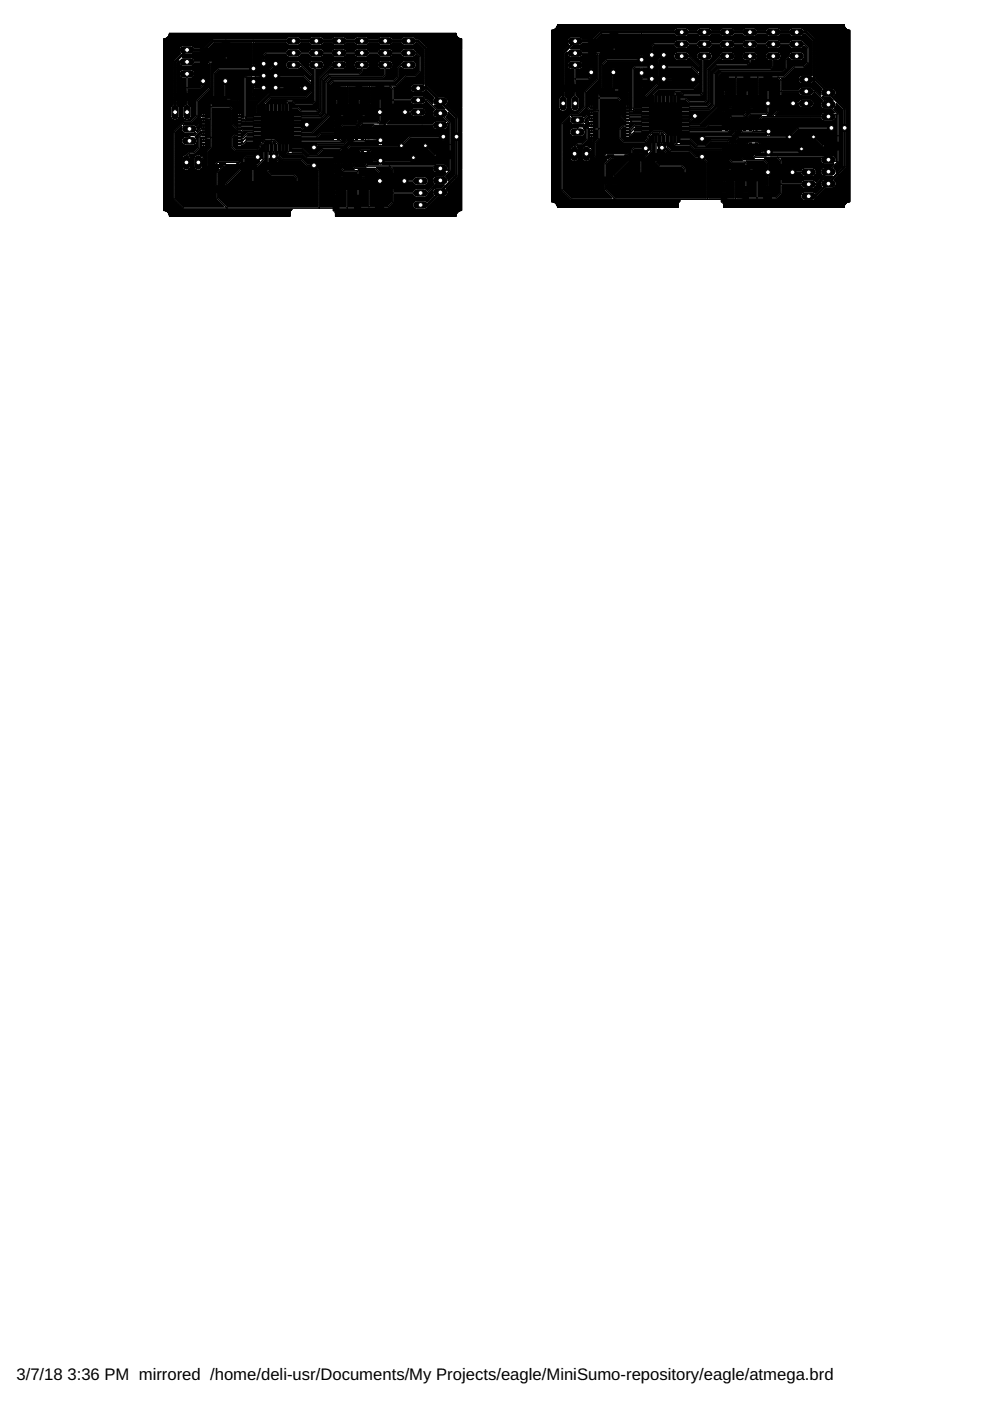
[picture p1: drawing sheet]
<svg xmlns="http://www.w3.org/2000/svg" width="210mm" height="297mm" viewBox="0 0 210 297" stroke-linecap="round" stroke-linejoin="round" font-family="sans-serif">
<defs><g id="words">
<g font-size="3.5">
<text x="3.5" y="292.5">3/7/18</text>
<text x="14.3" y="292.5">3:36 PM mirrored /home/deli-usr/Documents/My Projects/eagle/MiniSumo-repository/eagle/atmega.brd</text>
</g>
</g></defs>
<g fill="#000" stroke="#000" stroke-width=".21">
<path d="M37 19.9h1.3v1.4h-1.3zM38.9 19.9h1.3v1.4h-1.3zM42.6 10.2h1.4v1.4h-1.4zM42.6 12.1h1.4v1.4h-1.4zM45.1 12.5h1.2v1.2h-1.2zM47.2 12.5h1.2v1.2h-1.2zM47.1 8.8h1.6v1.3h-1.6zM47.1 10.7h1.6v1.3h-1.6zM60.2 17.9h1.4v1.6h-1.4zM62.1 17.9h1.4v1.6h-1.4zM70.9 19.9h1.2v1.2h-1.2zM70.9 17.8h1.2v1.2h-1.2z"/>
<path d="M75.5 19.9h1.2v1.2h-1.2zM75.5 17.8h1.2v1.2h-1.2zM79.7 19.7h1.6v1.3h-1.6zM79.7 17.8h1.6v1.3h-1.6zM42.9 31h.6v.3h-.6zM42.9 30.4h.6v.2h-.6zM42.9 29.7h.6v.3h-.6zM42.9 29.1h.6v.3h-.6zM42.9 28.4h.6v.3h-.6zM42.9 27.7h.6v.3h-.6zM42.9 27.1h.6v.3h-.6zM42.9 26.5h.6v.3h-.6z"/>
<path d="M42.9 25.8h.6v.3h-.6zM42.9 25.1h.6v.3h-.6zM42.9 24.5h.6v.3h-.6zM42.9 23.9h.6v.3h-.6zM44.8 20.5h1.3v1.5h-1.3zM44.2 34.9h2.2v.7h-2.2zM45.4 39.4h1.3v1.5h-1.3zM46.7 20.5h1.3v1.5h-1.3zM47.3 39.4h1.3v1.5h-1.3zM47.9 34.9h2.2v.7h-2.2zM50.5 31h.6v.3h-.6zM50.5 30.4h.6v.2h-.6z"/>
<path d="M50.5 29.7h.6v.3h-.6zM50.5 29.1h.6v.3h-.6zM50.5 28.4h.6v.3h-.6zM50.5 27.7h.6v.3h-.6zM50.5 27.1h.6v.3h-.6zM50.5 26.5h.6v.3h-.6zM50.5 25.8h.6v.3h-.6zM50.5 25.1h.6v.3h-.6zM50.5 24.5h.6v.3h-.6zM50.5 23.9h.6v.3h-.6zM49 20.6h2.2v.7h-2.2zM51.1 34.5h1.3v1.4h-1.3z"/>
<path d="M53 34.5h1.3v1.4h-1.3zM52.6 20.6h2.2v.7h-2.2zM53.8 29.6h1.5v.5h-1.5zM53.8 28.8h1.5v.5h-1.5zM53.8 28h1.5v.5h-1.5zM53.8 27.2h1.5v.5h-1.5zM53.8 26.4h1.5v.5h-1.5zM53.8 25.6h1.5v.5h-1.5zM53.8 24.8h1.5v.5h-1.5zM53.8 24h1.5v.5h-1.5zM50.7 38.5h5.5v2h-5.5zM55.8 30.6h.5v1.4h-.5z"/>
<path d="M55.8 22.1h.5v1.5h-.5zM56.5 30.6h.5v1.4h-.5zM56.5 22.1h.5v1.5h-.5zM56.4 34.5h1.3v1.4h-1.3zM57.4 30.6h.5v1.4h-.5zM57.4 22.1h.5v1.5h-.5zM58.1 30.6h.6v1.4h-.6zM58.1 22.1h.6v1.5h-.6zM58.9 30.6h.6v1.4h-.6zM58.9 22.1h.6v1.5h-.6zM58.3 34.5h1.3v1.4h-1.3zM59.8 30.6h.5v1.4h-.5z"/>
<path d="M59.8 22.1h.5v1.5h-.5zM60.6 30.6h.5v1.4h-.5zM60.6 22.1h.5v1.5h-.5zM61.3 30.6h.5v1.4h-.5zM61.3 22.1h.5v1.5h-.5zM62.3 24h1.5v.5h-1.5zM62.3 24.8h1.5v.5h-1.5zM62.3 25.6h1.5v.5h-1.5zM62.3 26.4h1.5v.5h-1.5zM62.3 27.2h1.5v.5h-1.5zM62.3 28h1.5v.5h-1.5zM62.3 28.8h1.5v.5h-1.5z"/>
<path d="M62.3 29.6h1.5v.5h-1.5zM60.2 38.5h5.5v2h-5.5zM70.8 27.2h.6v2.2h-.6zM70.8 32.4h.6v2.2h-.6zM70.5 37h1.6v1.3h-1.6zM70.5 38.9h1.6v1.3h-1.6zM70.6 24h1.6v1.3h-1.6zM70.6 22.1h1.6v1.3h-1.6zM72.1 27.2h.6v2.2h-.6zM72.1 32.4h.6v2.2h-.6zM73.4 27.2h.6v2.2h-.6zM73.4 32.4h.6v2.2h-.6z"/>
<path d="M72.8 37h1.6v1.3h-1.6zM72.8 38.9h1.6v1.3h-1.6zM72.9 24h1.6v1.3h-1.6zM72.9 22.1h1.6v1.3h-1.6zM74.6 27.2h.6v2.2h-.6zM74.6 32.4h.6v2.2h-.6zM75.9 27.2h.6v2.2h-.6zM75.9 32.4h.6v2.2h-.6zM75.1 37h1.6v1.3h-1.6zM75.1 38.9h1.6v1.3h-1.6zM75.2 24h1.6v1.3h-1.6zM75.2 22.1h1.6v1.3h-1.6z"/>
<path d="M77.2 27.2h.6v2.2h-.6zM77.2 32.4h.6v2.2h-.6zM77.4 37h1.6v1.3h-1.6zM77.4 38.9h1.6v1.3h-1.6zM78.4 27.2h.6v2.2h-.6zM78.4 32.4h.6v2.2h-.6zM77.4 24h1.7v1.3h-1.7zM77.4 22.1h1.7v1.3h-1.7zM82.5 36.7h1.6v1.3h-1.6zM82.5 38.6h1.6v1.3h-1.6zM82.5 24h1.6v1.3h-1.6zM82.5 22.1h1.6v1.3h-1.6z"/>
<path d="M92.6 32h1.3v1.6h-1.3zM94.5 32h1.3v1.6h-1.3zM70.7 41.4h1.1v1.2h-1.1zM70.7 43.5h1.1v1.2h-1.1zM75.2 41.4h1.2v1.2h-1.2zM75.2 43.5h1.2v1.2h-1.2zM79.7 41.3h1.6v1.3h-1.6zM79.7 43.2h1.6v1.3h-1.6z"/>
</g>
<g fill="none" stroke="#000" stroke-width=".21">
<path d="M34.7 13.6h2M34.7 13.4h2M34.7 14.1h2M34.7 19.7h2M34.7 12.7h2.2M34.7 10.1h3.3M34.7 10.1h3.4M34.7 9.5h9.1M34.7 16.6h2M34.7 14.7h2M34.7 18.3h2M34.7 16.2h2"/>
<path d="M34.7 18.1h2M34.7 18.9h2M34.7 12.6h2.3M34.7 14.5h2M34.7 19.5h2M34.7 18.5h2M34.7 19.3h2M34.7 19.2h2M34.7 17.7h2M34.7 17.8h2M34.7 17.6h2M34.7 15.7h2"/>
<path d="M34.7 12.2h2.7M34.7 10.9h3.3M34.7 10.3h3.3M34.7 16.4h2M34.7 19.1h2M34.7 15.5h2M34.7 14.9h2M34.7 15.1h2M34.7 17h2M34.7 18.2h2M34.7 12.8h2.1M34.7 15.9h2"/>
<path d="M34.7 16.1h2M34.7 16.8h2M34.7 16.9h2M34.7 17.5h2M34.7 15.3h2M34.7 18.4h2M34.7 19h2M34.7 14.3h2M34.7 11h3.3M34.7 12h2.9M34.7 12.3h2.6M34.7 13.9h2"/>
<path d="M34.7 10.5h3.2M34.7 20h2M34.7 19.9h2M34.7 19.8h2M34.7 19.6h2M34.7 19.4h2M34.7 18.8h2M34.7 18.7h2M34.7 18.6h2M34.7 18h2M34.7 17.9h2M34.7 17.4h2"/>
<path d="M34.7 17.3h2M34.7 17.2h2M34.7 17.1h2M34.7 16.7h2M34.7 16.5h2M34.7 16.3h2M34.7 16h2M34.7 15.8h2M34.7 15.6h2M34.7 15.4h2M34.7 15.2h2M34.7 15h2"/>
<path d="M34.7 14.8h2M34.7 14.6h2M34.7 14.4h2M34.7 14.2h2M34.7 14h2M34.7 13.8h2M34.7 13.7h2M34.7 13.5h2M34.7 13.3h2M34.7 13.2h2M34.7 13.1h2M34.7 13h2"/>
<path d="M34.7 12.9h2M34.7 12.5h2.4M34.7 12.2h2.6M34.7 12.1h2.7M34.7 11.9h3M34.7 11.7h3.2M34.7 11.6h3.3M34.7 11.5h3.4M34.7 11.4h3.5M34.7 11.3h3.5M34.7 11.2l3.5 .1M34.7 11.2h3.4"/>
<path d="M34.7 11.1h3.4M34.7 10.8h3.3M34.7 10.8h3.2M34.7 10.7h3.2M34.7 10.6h3.2M34.7 10.4h3.2M34.7 10.2h3.3M34.7 10h3.4M34.7 9.9h3.5M34.7 9.8h3.6M34.7 9.8h3.7M34.7 9.7h3.8"/>
<path d="M34.7 9.6h9M34.7 9.5h9M34.7 9.4h9.1M34.7 9.3h9.3M34.7 9.2h9.3M34.7 9h9.6M34.7 8.9h9.7M34.7 8.8h9.8M34.7 8.7h9.8M34.7 8.7h9.9M34.7 8.6h9.9M34.7 8.6h10"/>
<path d="M34.7 8.5h10.1M34.7 8.4h10.2M35.2 8.1h25.5M35.3 8.1h25.4M35.4 8.1l-.5 .2M35.4 8.1h25.3M35.5 7.9h25.4M35.6 7.9h25.3M35.6 7.9h25.4M35.7 7.7h61.2M35.8 7.6h61M35.8 7.5h61"/>
<path d="M35.9 7.4h60.8M35.9 7.3h60.8M35.9 7.3v-.2h60.8v.2M35.9 7.3l-.5 .8M35.9 7.2h60.8M35.9 7.1h60.8M36.7 12.9v9.3M36.7 12.9l-2 .1M37 12.6h-2.3M37.2 12.4h-2.5M37.5 12.1h-2.8M37.5 13.6h.6"/>
<path d="M37.5 13.4l.5 .1M37.5 14.1h6.6M37.5 13.3v6.4h1.8v-1.1M37.5 16.6h1.8v2M37.5 14.7h1.1M37.5 18.3h1.8M37.5 16.2h.6M37.5 18.1h1.8M37.5 18.9h1.8M37.5 14.5h6.6M37.5 19.5h1.8M37.5 18.5h1.8"/>
<path d="M37.5 19.3h1.8M37.5 19.2h1.8M37.5 17.7h1.8M37.5 17.8h1.8M37.5 17.6h1.8M37.5 15.7h.4M37.5 16.4h.7M37.5 19.1h1.8M37.5 13.6h.5M37.5 15.5h.4M37.5 14.9h.7M37.5 15.1h.6"/>
<path d="M37.5 17h1.8M37.5 18.2h1.8M37.5 15.9l.5 .1M37.5 16.1h.5M37.5 16.8h1.8M37.5 16.9h1.8M37.5 17.5h1.8M37.5 18.4h1.8M37.5 19h1.8M37.5 14.3h6.6M37.5 13.9h.8M37.5 19.6h1.8"/>
<path d="M37.5 19.4h1.8M37.5 18.8h1.8M37.5 18.7h1.8M37.5 18.6h1.8M37.5 18h1.8M37.5 17.9h1.8M37.5 17.4h1.8M37.5 17.3h1.8M37.5 17.2h1.8M37.5 17.1h1.8M37.5 16.7h1.8M37.5 16.6h1.8"/>
<path d="M37.5 16.6h1M37.5 16.5h.9M37.5 16.4h.8M37.5 16.3h.7M37.5 16h.5M37.5 15.8h.4M37.5 15.6h.4M37.5 15.4h.4M37.5 15.3h.5M37.5 15.2h.5M37.5 15h.6M37.5 15h.7"/>
<path d="M37.5 14.9h.8M37.5 14.8h1M37.5 14.7h6.6M37.5 14.6h6.6M37.5 14.4h6.6M37.5 14.2h6.6M37.5 14.1h1.2M37.5 14h1.1M37.5 13.9h.9M37.5 13.8h.7M37.5 13.7h.6M37.5 13.5h.5"/>
<path d="M37.5 13.4h.5M37.5 13.4h.4M37.5 13.3h.4M37.6 13.3h.3M37.7 13.2h.2M37.7 11.9h-3M37.8 13.1h.1M37.8 13h.1M37.8 11.7l-3.1 .1M37.9 13h.1M37.9 13.3l.2 .4M37.9 10.4v.4"/>
<path d="M37.9 12.9v.4M37.9 15.5v.4M37.9 12.9l-.4 .4M37.9 10.8l.2 .3M37.9 15.9l.2 .3M38 15.3l-.5 .1M38 10.2h-3.3M38.1 13.7l.6 .4M38.1 11.1l.2 .2-1.6 1.6M38.1 10l-.2 .4M38.1 16.2l.6 .4M38.1 11.5l-3.4 .1"/>
<path d="M38.1 15.1l-.6 .1M38.3 9.8l-3.6 .1M38.4 19.7l.1 .1M38.4 14.8l-.9 .1M38.4 19.7h.4M38.5 19.7h.3M38.5 19.8v1.6M38.5 20h.2M38.5 19.9h.2M38.5 19.8h.2M38.7 9.6l-.6 .4M38.7 12.1h3.7"/>
<path d="M38.7 19.8l.1 1.7M38.8 12h3.6M38.8 19.7l-.1 .1M38.9 12h8M38.9 11.9h8M39.1 11.8h7.8M39.1 11.7h3.4M39.2 11.7h3.2M39.2 11.6h3.2M39.3 11.6h3.1M39.3 11.5l-.6 .7h1.9l.6 .4M39.3 19.2l-1.8 .1"/>
<path d="M39.9 19.5h3.3M39.9 19.3h3.5M39.9 19.6h3.2M39.9 19.4h3.4M39.9 19.2h3.6M39.9 19.1h3.7M39.9 19h3.8M40 18.1h2.5M40 17.7h2.2M40 17.8l2.4 .1M40 17.6h2.2M40 17.8h2.3"/>
<path d="M40 17h2.1M40 18.2h2.4M40 16.8h2.1M40 16.9h2.1M40 17.5h2.1M40 17.7h2.3M40 18.2h2.5M40 18h2.6M40 18h2.5M40 17.9h2.5M40 17.8h2.4M40 17.4h2.1"/>
<path d="M40 17.3h2.1M40 17.2h2.1M40 17.1h2.1M40 16.6h2.3M40.3 19.7l.1 .1M40.3 19.7h2.7M40.4 19.7h2.6M40.4 19.8v1.6M40.4 20h2.3M40.4 19.9h2.4M40.4 19.8h2.5M40.6 9.6l.3 .2"/>
<path d="M40.6 14.1h3.5M40.6 14.7h3.5M40.7 12.2h1.7M40.7 11.5h1.7M40.7 14h3.4M40.7 16.6h1.7M40.7 14.8h3.4M40.8 12.2h1.6M40.8 11.5h1.6M40.8 9.7h2.8M40.9 12.3h1.5M40.9 14.8h3.2"/>
<path d="M40.9 9.8h2.6M40.9 13.9h3.2M40.9 11.4h1.5M40.9 13.9l-.3 .2M40.9 9.8l.3 .2M40.9 11.4l-.3 .1M41 12.3h1.4M41 11.3h1.4M41 9.8h2.5M41 13.9h3.1M41 16.4h1.5M41 14.9h3.1"/>
<path d="M41 12.4h1.4M41 9.8h2.4M41 13.8h3.1M41.1 16.3h1.5M41.1 13.8h3M41.1 11.3h1.3M41.1 15h3M41.1 12.5h1.3M41.1 9.9h2.2M41.1 13.7h3M41.1 11.2h1.3M41.1 10h2.2"/>
<path d="M41.2 16.2h2.9M41.2 12.6h1.2M41.2 15.1h2.9M41.2 13.7h2.9M41.2 11.1h1.2M41.2 10h2M41.2 13.6h2.9v5M41.2 11.1l1.2-.1v.6M41.2 13.7l-.3 .2M41.2 10l1.2 .1M41.2 15.1l-.6-.4h-1.9l-.6 .4-.2 .4M41.2 15.1l.1 .4"/>
<path d="M41.2 16.2l-.6 .4M41.2 11.1l-.3 .3M41.2 13.6h1.2M41.2 16.1h2.9M41.3 12.7h1.1M41.3 16.1h2.8M41.3 15.3h2.8M41.3 15.2h2.8M41.3 13.5h1.1M41.3 16h2.8M41.3 12.8h1.1M41.3 15.5v.4"/>
<path d="M41.3 15.9l-.1 .3M41.3 15.7h2.8M41.3 15.5h2.8M41.3 15.8h2.8M41.3 15.6h2.8M41.3 15.4h2.8M42.1 17.6l.5 .5M42.1 16.8v.8M42.2 16.7h-2.2M42.3 16.6h-2.3v1.7h2.4l.2-.2M42.4 13.5l.1 .1M42.4 12.1v.7h-1.1l-.1-.2"/>
<path d="M42.4 13.5h-1.1l-.1 .2M42.4 11.6l.1 .1M42.5 16.5h-1.7M42.5 10.1h-.1M42.5 12l-.1 .1M42.6 18.1h-2.6M42.7 16.2l-.6 .6M42.7 18.9h1.2M42.8 18.8h1.1M43 18.5h1.1M43.1 18.5h1M43.2 18.4h.9"/>
<path d="M43.2 18.3h.9M43.3 19.4l-3.4 .1M43.3 18.3h.8M43.3 18.2h.8M43.4 18.2l-.7 .7M43.4 18.2h.7M43.5 16.2l.5 .6M43.5 18.1h.6M43.5 19.2l-3.6 .1M43.5 16.3h.6M43.6 18h.5M43.6 16.4h.5"/>
<path d="M43.6 9.6l-8.9 .1M43.6 20h1.5M43.6 17.9h.5M43.7 16.5h.4M43.7 17.9h.4M43.7 19.9h1.4M43.8 19.8h1.3M43.8 17.8h.3M43.8 16.6h.3M43.8 18.9h-3.9v.8h3.2M43.9 17.7h.2M43.9 16.6h.2"/>
<path d="M43.9 19.7h1.2M43.9 16.7h.2M43.9 9.4h-9.2M44 17.6h.1M44 16.8h.1M44 16.8v.8M44 17.6l-.5 .5M44 17h.1M44 16.9h.1M44 17.5h.1M44 19.6h1.1M44 17.4h.1"/>
<path d="M44 17.3h.1M44 17.2h.1M44 17.1h.1M44 18.7h-1.1M44.1 19.5h1M44.1 18.6h-1.2M44.1 18.6l-2.6 2.6M44.1 18.1l-.7 .1M44.1 9.1l-9.4 .1M44.2 12l.1 .1M44.2 11.7h2.7M44.2 19.4h.9"/>
<path d="M44.2 12h2.7M44.2 9l-9.5 .1M44.3 12.7h.6M44.3 12.6h.6M44.3 12.2h3.3v.1h-3.3M44.3 11.5h2.6M44.3 10.9h2.6M44.3 10.3h9.1M44.3 12.1v.7h.6v-.4M44.3 10.3v1.3M44.3 11.6l-.1 .1M44.3 11h2.6"/>
<path d="M44.3 10.5h9.1M44.3 19.3h.8M44.3 12.8h.6M44.3 12.5h.6M44.3 12.3h.7M44.3 12.2h3.3M44.3 12.1h2.7M44.3 12.1h2.6M44.3 11.6h2.6M44.3 11.4h2.6M44.3 11.3h2.6M44.3 11.2h2.6"/>
<path d="M44.3 11.1h2.6M44.3 10.8h2.6M44.3 10.7h2.6M44.3 10.6h2.6M44.3 10.4h9.1M44.3 10.2h2.7M44.3 10.2h2.6M44.4 10.1h2.5M44.4 19.2h.7M44.4 8.8l-9.7 .1M44.5 19.1h.6M44.5 10h2.4"/>
<path d="M44.6 10h2.3M44.6 19h.5M44.6 9.9h2.3M44.7 18.9h.4M44.7 9.8h2.2M44.7 8.5l-10 .1M44.8 13.6h.1M44.8 14.1h8M44.8 8.5l-1.6 1.6h-2M44.8 16.6h.3M44.8 14.7h1M44.8 18.3h.3"/>
<path d="M44.8 16.2h.3M44.8 18.1h.3M44.8 14.5h1.3M44.8 18.5h.3M44.8 17.7h.3M44.8 17.8h.3M44.8 17.6h.3M44.8 15.7h.3M44.8 16.4h.3M44.8 15.5h.3M44.8 14.9h.8M44.8 18.8l-2.7 2.7"/>
<path d="M44.8 15.1h.7M44.8 17h.3M44.8 18.2h.3M44.8 15.9h.3M44.8 16.1h.3M44.8 16.8h.3M44.8 16.9h.3M44.8 17.5h.3M44.8 18.4h.3M44.8 13.9h8.2M44.8 18.8h.3M44.8 18.7h.3"/>
<path d="M44.8 18.6h.3M44.8 18h.3M44.8 17.9h.3M44.8 17.4h.3M44.8 17.3h.3M44.8 17.2h.3M44.8 17.1h.3M44.8 16.7h.3M44.8 16.5h.3M44.8 16.3h.3M44.8 16h.3M44.8 15.8h.3"/>
<path d="M44.8 15.6h.3M44.8 15.4h.3M44.8 15.3h.5M44.8 15.2h.5M44.8 15h.7M44.8 15h.8M44.8 14.9h.9M44.8 14.8h1M44.8 14.7h1.1M44.8 14.4h1.3M44.8 14.4h1.4M44.8 14.2h8"/>
<path d="M44.8 14.1h8.1M44.8 13.8h.2M44.8 13.8h.1M44.8 13.7h.1M44.8 13.5h.1M44.8 9.8h2.1M44.8 9.7h2.1M44.9 9.7h2M44.9 13.8v-.4h-.1v5.4M44.9 13.8l.1 .1M44.9 9.6h2M45 12.4h-.7"/>
<path d="M45 8.3h-10.3M45 9.5h1.9M45 8.3h-10.3v36.3h27M45 12.3l-.1 .1M45 8.2l-.2 .3M45.1 9.4h1.8M45.1 15.5v4.8h-1.8M45.2 15.3l-.4 .1M45.2 9.3h1.7M45.3 9.3h1.6M45.3 9.2h1.6M45.4 15.1l-.6 .1"/>
<path d="M45.7 19.7h1.7M45.7 16.6h1.3M45.7 18.3h1.7M45.7 16.2h6M45.7 15.7v4.6h1.7v-2.2h-1.7M45.7 18.9h1.7M45.7 19.5h1.7M45.7 18.5h1.7M45.7 19.3h1.7M45.7 19.2h1.7M45.7 17.7h1.2M45.7 17.8l1.4 .1"/>
<path d="M45.7 17.6h1.2M45.7 16.4h1.5M45.7 19.1h1.7M45.7 17.8h1.3M45.7 17h1.1M45.7 18.2h1.7M45.7 16.1h6.1M45.7 16.8h1.1M45.7 16.9h1.1M45.7 17.5h1.1M45.7 18.4h1.7M45.7 19h1.7"/>
<path d="M45.7 20h1.7M45.7 19.9h1.7M45.7 19.8h1.7M45.7 19.6h1.7M45.7 19.4h1.7M45.7 18.8h1.7M45.7 18.7h1.7M45.7 18.6h1.7M45.7 18.1h1.6M45.7 18h1.6M45.7 18h1.5M45.7 17.9h1.5"/>
<path d="M45.7 17.8h1.4M45.7 17.4h1.1M45.7 17.3h1.1M45.7 17.2h1.1M45.7 17.1h1.1M45.7 16.6h1.4M45.7 16.3h1.6M45.7 16.1h6.2M45.7 16h6.2M45.7 15.8h6.4M45.7 15.7h9.2M45.7 14.8l-.9 .1"/>
<path d="M45.8 15.6h9.1M45.9 15.6h9.1M45.9 15.5h9.2M46 14.6h-1.2M46 15.5h9.1M46 15.4h7.3M46 14.5h-1.2M46.1 15.4h7.2M46.1 15.3h7.1M46.2 15.3h6.9M46.2 14.3l-1.1 1.2M46.2 15.2h6.9"/>
<path d="M46.3 15.2h6.8M46.4 15.1h6.6M46.4 12.3l.1 .1M46.4 12.3h.7M46.4 15h6.5M46.4 12.4h.7M46.4 13.8h.7M46.5 15h6.4M46.5 13.6h.5M46.5 13.4h.5M46.5 12.7h.5M46.5 12.6h.5"/>
<path d="M46.5 12.4v1.4M46.5 12.8h.5M46.5 13.8l-.1 .1M46.5 13.8h.5M46.5 13.7h.5M46.5 13.5h.5M46.5 13.3h.5M46.5 13.2h.5M46.5 13.1h.5M46.5 13h.5M46.5 12.9h.5M46.5 12.5h.5"/>
<path d="M46.8 17.6l.6 .5M46.8 16.8v.8M46.9 10.6l.1 1.6M46.9 10.2v-1.1h-1.5l-1.1 1.2M46.9 10.2l.1 .1M46.9 16.7h-1.2M47 13.8l.1 .1M47 12.4v1.4M47 10.5l-.1 .1M47.1 12.3l-.1 .1M47.1 16.5h-1.4M47.4 16.2l-.6 .6"/>
<path d="M48.1 19.7h3.5M48.1 18.3h3.5M48.1 18.9h3.5M48.1 19.5h3.5M48.1 18.5h3.5M48.1 19.3h3.5M48.1 19.2h3.5M48.1 19.1h3.5M48.1 18.2h3.5M48.1 18.4h3.5M48.1 19h3.5M48.1 20h3.5"/>
<path d="M48.1 19.9h3.5M48.1 19.8h3.5M48.1 19.6h3.5M48.1 19.4h3.5M48.1 18.8h3.5M48.1 18.7h3.5M48.1 18.6h3.5M48.2 16.2l.5 .6M48.2 18.1h3.4M48.2 16.3h3.4M48.2 12.2h5.2M48.3 18h3.3"/>
<path d="M48.3 16.4h3.3M48.3 17.9h3.3M48.4 16.5h3.2M48.4 17.9h3.2M48.5 12.3l.1 .1M48.5 17.8h3.1M48.5 16.6h3.1M48.5 12.3h4.9M48.5 12.4h4.9M48.5 13.8h4.6M48.6 17.7h3M48.6 16.6h3"/>
<path d="M48.6 13.6h4.7M48.6 13.4h4.8M48.6 12.7h4.8M48.6 12.6h4.8M48.6 12.8h4.8M48.6 12.4v1.4M48.6 13.8l-.1 .1M48.6 13.7h4.6M48.6 13.7h4.7M48.6 13.5h4.8M48.6 13.3h4.8M48.6 13.2h4.8"/>
<path d="M48.6 13.1h4.8M48.6 13h4.8M48.6 12.9h4.8M48.6 12.5h4.8M48.6 16.7h3M48.7 17.6h2.9M48.7 16.8h2.9M48.7 16.8v.8M48.7 17.6l-.5 .5M48.7 17h2.9M48.7 16.9h2.9M48.7 17.5h2.9"/>
<path d="M48.7 17.4h2.9M48.7 17.3h2.9M48.7 17.2h2.9M48.7 17.1h2.9M48.8 10.5l.1 .1M48.8 12.1h4.6M48.8 10.6h4.6M48.8 10.2h4.6M48.9 10.2h4.5M48.9 9.6h4.5M48.9 10.1h4.5M48.9 9.5h4.5"/>
<path d="M48.9 11.5h4.5M48.9 10.9h4.5M48.9 10.2v-1.1h4.5v4.5h-4.8M48.9 10.6l-.1 1.6M48.9 10.2l-.1 .1M48.9 11.7h4.5M48.9 11h4.5M48.9 12h4.5M48.9 11.9h4.5M48.9 11.6h4.5M48.9 11.4h4.5M48.9 11.3h4.5"/>
<path d="M48.9 11.2h4.5M48.9 11.1h4.5M48.9 10.8h4.5M48.9 10.7h4.5M48.9 10.6h4.5M48.9 10h4.5M48.9 9.9h4.5M48.9 9.8h4.5M48.9 9.7h4.5M48.9 9.4h4.5M48.9 9.3h4.5M48.9 9.2h4.5"/>
<path d="M48.9 9.1h4.5M51.6 18.1h-3.5l.1 2.3M51.6 16.3v8.6M51.8 16.2h-6.1M52 15.9l-6.3 .1M52.1 15.8l-6.4 .1M52.2 15.7l-.6 .6M52.3 19.7h1.1M52.3 16.6h.8M52.3 18.3h1.1M52.3 18.1h.9M52.3 18.9h1.1"/>
<path d="M52.3 19.5h1.1M52.3 18.5h1.1M52.3 19.3h1.1M52.3 19.2h1.1M52.3 17.7h.5M52.3 17.8l.7 .1M52.3 17.6h.5M52.3 19.1h1.1M52.3 17.8h.5M52.3 17h.5M52.3 18.2h1.1v1.8M52.3 16.6v8.1"/>
<path d="M52.3 16.8h.6M52.3 16.9h.5M52.3 17.5h.5M52.3 18.4h1.1M52.3 19h1.1M52.3 20h1.1M52.3 19.9h1.1M52.3 19.8h1.1M52.3 19.6h1.1M52.3 19.4h1.1M52.3 18.8h1.1M52.3 18.7h1.1"/>
<path d="M52.3 18.6h1.1M52.3 18.2h1M52.3 18h.8M52.3 17.9h.7M52.3 17.8h.6M52.3 17.4h.5M52.3 17.3h.5M52.3 17.2h.5M52.3 17.1h.5M52.4 16.4h.9M52.8 17.7l.5 .5M52.8 14.1v.2h-8"/>
<path d="M52.8 16.9v.8M52.9 14h-8.1M53 16.7h-.7M53.1 13.8h-4.5M53.2 16.5h-.9M53.3 15.5l-.5-.5h-6.3l-.8 .7M53.3 16.4l-.5 .5M53.3 13.6l-.5 .5M53.4 16.4h-.9l-.2 .2M53.4 16.4h.1M53.4 12.2h-5.2v.1h5.2M53.4 19.8h.1"/>
<path d="M54 13.4h.9M54 19.7h2.8M54 12.7h1.4M54 9.6l35 .1M54 10.1h35.5M54 10.1h35.4M54 9.5h6.9M54 19.5h2.8M54 19.3h1.3M54 19.2h1.1M54 12.2h1.6M54 10.3h7.2"/>
<path d="M54 19.1h1.1M54 19.9l.1 .5h1.9M54 19.7h2.7M54 12.8h1.2M54 19h1M54 11.7h1.6M54 12h1.6M54 12.3h1.6M54 10.5h6.8M54 20h2.5M54 19.9h2.5M54 19.8h2.6"/>
<path d="M54 19.6h2.8M54 19.4l1.4 .1M54 19.4h1.4M54 19.2l1.2 .1M54 19h.9M54 13.5h.9M54 13.3h.9M54 13.2h.9M54 13.1h.9M54 13h1M54 12.9h1.2M54 12.8h1.3"/>
<path d="M54 12.7h1.3M54 12.5h1.6M54 12.4h1.6M54 12.1h1.6M54 11.9h1.6M54 11.6h1.6M54 11.5h1.7M54 11.4h1.8M54 11.3h1.8M54 11.2h2M54 11.1h2M54 11.1h2.1"/>
<path d="M54 11h2.2M54 10.9h6.6M54 10.8h6.6M54 10.6h6.7M54 10.6h6.8M54 10.5h6.9M54 10.3h7.1M54 10.2h35.6M54 10.2h35.5M54 10h35.4M54 10h35.3M54 9.9h35.3"/>
<path d="M54 9.8l35.2 .1M54 9.8h35.1M54 9.7h35M54 9.6h7.2M54 9.5h7.1M54 9.4h6.9M54 9.3h6.8M54 9.3h6.7M54 9.2h6.7M54 9.1l6.6 .1M54.1 16.4h.8M54.1 13.6l.6 .5"/>
<path d="M54.1 16.4l.6 .5M54.1 15.4h1M54.2 13.6h.7M54.2 18.2h.7M54.2 16.4h.7M54.2 18.1h.8M54.2 16.5h.8M54.2 13.7h.7M54.3 13.7h.6M54.3 15.3h1M54.3 16.6h.8M54.3 13.8h.6"/>
<path d="M54.4 16.6h.7M54.4 18h.7M54.4 15.2h1M54.4 13.8h.5M54.4 13.9h.5M54.4 17.9h.8M54.4 16.7h.8M54.5 15.1h2.3M54.5 13.9h.5M54.5 16.8h.8M54.5 15h2.3M54.5 14h.6"/>
<path d="M54.6 17.8h.7M54.6 16.8h.7M54.6 15h2.2M54.6 17.8h.8M54.6 14.9h2.2M54.6 16.9h.8M54.6 14.1h.5M54.7 14.1h.4M54.7 17.7h.7M54.7 16.9h.7M54.7 14.9h2.1M54.7 14.7h2.1"/>
<path d="M54.7 14.5h2.3M54.7 17.7l-.6 .5M54.7 17.7h2.1M54.7 17.6h2.1M54.7 14.1v.8M54.7 16.9v.8M54.7 14.9l-.6 .6M54.7 17h2.1M54.7 17.5h2.1M54.7 14.3h.7M54.7 17.4h2.1M54.7 17.3h2.1"/>
<path d="M54.7 17.2h2.1M54.7 17.1h2.1M54.7 17h.8M54.7 14.8h2.1M54.7 14.4h.8M54.7 14.4h.7M54.7 14.2h.6M54.7 14.2h.5M54.9 18.2l-.9 .1 .9-.1M54.9 13.9l.6 .6M54.9 16.4l.6 .6M55.1 18.1h-.8"/>
<path d="M55.1 12.9l-1.1 .1M55.2 15.3l-1 .1M55.3 17.8l-.8 .1M55.4 12.6h-1.4M55.5 15.1l-1.1 .1M55.5 19.5l-.6-.6h-.9v1M55.5 15.1l-.6 .6h-9.2M55.5 12.6l-.6 .5v.8M55.5 17.6l-.6 .6M55.6 11.6v1h-1.6M55.6 11.5l-1.6 .1M55.9 11.2l-1.9 .1"/>
<path d="M56.2 11h-2.2M56.2 11.9v.7h32.5M56.2 12.2h32.5M56.2 12h4.7M56.2 12.3h32.5M56.2 12.5h32.5M56.2 12.4h32.5M56.2 12.1h5.1M56.2 12.1h5M56.2 11.9h4.6M56.3 10.9l-.7 .7M56.3 11.8h4.4"/>
<path d="M56.3 12.6l.5 .5M56.3 15.1l.5 .5M56.3 17.6l.6 .6M56.3 14.4h.7M56.3 19.5h.5M56.3 17h.5M56.3 15.1h.5M56.3 12.6h1.7M56.3 14.4h.8M56.3 11.7h4.3M56.4 17.7h.4M56.4 16.9h.4"/>
<path d="M56.4 11.7h4.2M56.4 17.8h.4M56.4 19.4h.4M56.4 15.2h.4M56.4 12.7h1.5M56.4 11.6h4.2M56.5 19.3h.3M56.5 17.8h.3M56.5 16.8h.3M56.5 15.3h.3M56.5 11.6h4.1l.3 .4M56.5 12.7h1.3"/>
<path d="M56.5 14.2h.7M56.5 11.5l-.3 .4M56.5 12.8h1.3M56.5 16.7h.3M56.5 14.2h.8M56.6 12.8h1.2M56.6 19.3h.2M56.6 17.9h.2M56.6 14.2h.7M56.6 12.9h1.1M56.6 14.1h.8M56.6 18h.2"/>
<path d="M56.6 16.6h.2M56.6 19.2h.2M56.6 15.4h.2M56.7 16.6h.1M56.7 18h.1M56.7 14.1h.7M56.7 19.1h.1M56.7 15.5h.1M56.7 19.7l-2.7 .1M56.7 18.1h.1M56.7 13h.9M56.8 19h.1"/>
<path d="M56.8 16.5h.1M56.8 15.6h.1M56.8 13h.7M56.8 13.9h.7M56.8 18.1h.1M56.8 13.1h.7M56.8 13.6h.7M56.8 13.4h.7M56.8 18.3h.1M56.8 16.2h.1M56.8 18.9h.1M56.8 18.5h.1"/>
<path d="M56.8 15.7h.1M56.8 13.1v.8M56.8 13.9l-.5 .6M56.8 16.4h.1M56.8 18.2h.1M56.8 19l-.5 .5M56.8 19.6l-2.4 2.4M56.8 15.9h.1M56.8 16.1h.1M56.8 18.4h.1M56.8 18.8h.1M56.8 18.7h.1"/>
<path d="M56.8 18.6h.1M56.8 16.3h.1M56.8 16h.1M56.8 15.8h.1M56.8 13.8h.7M56.8 13.7h.7M56.8 13.5h.7M56.8 13.3h.7M56.8 13.2h.7M56.9 16.4l-.6 .6M56.9 14.6h-2.2M57 14.5h-2.3"/>
<path d="M57.2 14.3h-.8M57.3 20h7.8M57.4 19.9h7.7M57.4 19.9h7.8M57.5 19.7h7.9M57.5 16.6h.1M57.5 18.3h.1M57.5 16.2h.1M57.5 18.1h.1M57.5 18.9h.1M57.5 14.9v5M57.5 13.9h.1"/>
<path d="M57.5 19.9l-2.6 2.5v1.4h12.8M57.5 19.5h2.6M57.5 18.5h.1M57.5 19.3h.3M57.5 19.2h.2M57.5 17.7h8.1M57.5 17.6h8M57.5 15.7h.1M57.5 16.4h.1M57.5 19.1h.1M57.5 17.8h.4M57.5 15.5h.1"/>
<path d="M57.5 14.9h7M57.5 15.1h7.1M57.5 17h7.4M57.5 18.2h.1M57.5 15.9h.1M57.5 16.1h.1M57.5 16.8h.3M57.5 16.9h.4M57.5 17.5h7.9M57.5 18.4h.1M57.5 17.7h.5M57.5 19h.1"/>
<path d="M57.5 19.8h7.7M57.5 19.6h2.6M57.5 19.4l.5 .1M57.5 19.4h.4M57.5 19.2l.3 .1M57.5 18.8h.1M57.5 18.7h.1M57.5 18.6h.1M57.5 18h.1M57.5 18h.2M57.5 17.9h.2M57.5 17.5l8 .1"/>
<path d="M57.5 17.4h7.8M57.5 17.3l7.8 .1M57.5 17.2l7.7 .1M57.5 17.2h7.6M57.5 17.1h7.5M57.5 17h.5M57.5 16.9h.5M57.5 16.7h.3M57.5 16.6h.2M57.5 16.5h.1M57.5 16.3h.1M57.5 16h.1"/>
<path d="M57.5 15.8h.1M57.5 15.6h.1M57.5 15.4h.2M57.5 15.3h.3M57.5 15.2h.4M57.5 15h7.1M57.5 16.4l.5 .6M57.5 19l.5 .5M57.5 14h-.8M57.5 14.9h6.9M57.5 13.9l-.7 .7v5M57.6 18.1h-.1"/>
<path d="M57.6 14.8h6.7M57.6 14.7h6.7M57.7 14.7h3.5M57.7 14.6h3.4M57.8 15.3l-.3 .1M57.8 17.8l-.3 .1M57.8 14.5h3.1M57.9 14.5h2.9M58 14.4h.1M58 14.4v.1M58 14.4l-.5 .5M58 15.1l-.5 .1"/>
<path d="M58 12.6l-.5 .5v.8M58 17.6l-.5 .6M58 15.1l-.5 .5M58.8 12.6l.6 .5M58.8 15.1l.6 .5M58.8 17.6l.6 .6M58.8 19.5l.5-.5h.8v.6M58.8 14.4h2M58.9 19.5h1.2M58.9 17h6M58.9 15.1l5.8 .1M58.9 12.6h29.8"/>
<path d="M58.9 14.4h1.8M58.9 17.7h6.7M58.9 16.9h5.9M58.9 12.7h29.8M58.9 17.8h1.2M58.9 14.3h1.8M58.9 19.4h1.2M58.9 15.2h5.9M59 19.3h1.1M59 17.8h1.1M59 16.8h5.7M59 15.3h5.8"/>
<path d="M59 12.7h29.7M59 15.3h5.9M59 14.2h1.6M59.1 12.8h29.6M59.1 15.3l5.9 .1M59.1 19.3h1M59.1 16.7h5.5M59.1 14.2h1.5M59.1 17.9h1M59.1 12.9h2M59.2 14.1h1.4M59.2 18h.9"/>
<path d="M59.2 16.6h5.3M59.2 19.2h.9M59.2 15.4h5.8M59.2 12.9h1.8M59.2 19.1h.9M59.2 15.5h5.8M59.2 14h1.4M59.3 19.1h.8M59.3 18.1h.8M59.3 16.6h5.2M59.3 15.5h5.8M59.3 13h1.6"/>
<path d="M59.3 16.5h5.1M59.3 15.6h5.8M59.3 13h1.5M59.3 13.9h1.2M59.4 18.1h.7M59.4 15.6h5.8M59.4 13.1h1.4M59.4 13.6h1.1M59.4 18.3h.7M59.4 13.1v.8M59.4 15.6l5.9 .1M59.4 13.9l-.6 .6"/>
<path d="M59.4 18.2h.7M59.4 16.4l-.6 .6M59.4 13.9h1.1M59.4 16.4h4.9M59.4 15.7h5.9M59.4 13.8h1.1M59.4 13.7h1.1M59.4 13.5h1.1M59.4 13.4h1.2M59.4 13.3h1.2M60.1 19.6l.1 .1M60.2 17.7l-.1 .7h-.7v-.2"/>
<path d="M60.5 13.9l.4 .7 .4 .1M60.5 13.6v.3M60.6 13.4l-1.2 .1M60.7 9.2l-6.7-.1v4.5h.9M60.7 9.2l.2 .3M60.7 13.2l-1.3 .1M60.7 10.7h-6.7M60.7 13.1l-1.3 .1M60.8 8h-25.4M60.9 12l.4 .2M60.9 9.5l.4 .1M61 10.4h-7"/>
<path d="M61.2 7.8h-25.6M61.3 12.8l-.6 .4-.2 .4M61.6 17.7l.1 1.9M61.7 17.8h.3M61.7 19.6h.3M61.7 18.3h.3M61.7 18.1h.3M61.7 18.9h.3M61.7 19.5h.3M61.7 18.5h.3M61.7 19.3h.3M61.7 19.2h.3"/>
<path d="M61.7 19.1h.3M61.7 18.2h.3M61.7 18.4h.3M61.7 19.6l-.1 .1M61.7 19h.3M61.7 19.4h.3M61.7 18.8h.3M61.7 18.7h.3M61.7 18.6h.3M61.7 18h.3M61.7 17.9h.3M62 19.6l.1 .1"/>
<path d="M62.1 17.7l-.1 .1v1.8M63.2 14.7l.6-.4 1.9 1.9M63.2 12.8l.3 .2 .4 .4M63.2 12.1h2.9M63.2 14.7h1M63.2 10.3h2.8M63.3 7.8h2.7M63.3 12.1h2.7M63.3 9.6h2.7M63.3 14.6h.9M63.3 12.9h2.7M63.4 10.3h2.5"/>
<path d="M63.4 9.5h2.5M63.4 12.9h2.4M63.5 10.4h2.3M63.5 7.9h2.3M63.5 9.5h2.3M63.5 17.7l.2 .6M63.5 7.9l-.3-.2h-1.9l-.7 .5h-25.5M63.5 7.9l.3 .3 1.7-.1M63.5 12l-.3 .2M63.5 14.5h.6M63.5 12h2.3M63.6 17.8h2.1"/>
<path d="M63.6 9.4h2.1M63.6 7.9h2.1M63.6 12h2.1M63.6 13h2.1M63.6 10.5h2.1M63.6 19.6h.6M63.6 17.8h.6M63.6 14.5h.4M63.6 11.9h2.1M63.6 18.3h.1M63.6 18.1h.3M63.6 19.5h.5"/>
<path d="M63.6 19.3h.3M63.6 19.2h.2M63.6 19.1h.1M63.6 18.2h.2M63.6 19.6l-.1 .1M63.6 19.4l.5 .1M63.6 19.4h.4M63.6 19.3h.4M63.6 19.2l.3 .1M63.6 18h.4M63.6 18h.5M63.6 17.9h.5"/>
<path d="M63.6 8h2M63.7 14.4h.3M63.7 13.1h1.9M63.7 11.9h1.9M63.7 10.6h1.9M63.7 19.1l-.1 .5M63.7 19.1l.6 .5M63.7 14.4h.2M63.7 9.3h1.9M63.7 8.1h1.9M63.8 14.3h.1M63.8 11.8h1.7"/>
<path d="M63.8 9.3h1.7M63.8 10.6h1.7M63.8 8.1h1.7M63.8 9.2h1.7M63.8 9.2l-.6 .4M63.8 13.2h1.7M63.8 11.7h1.7M63.8 13.3h1.6M63.8 11.7h1.6M63.8 10.8h1.6M63.9 13.4h1.5M63.9 11.6h1.5"/>
<path d="M63.9 10.8h1.5M63.9 11.6h1.5l.1 .1M63.9 10.9h1.5M63.9 11.5l-.4 .5M63.9 13.4l2.5 2.5v3.7l-1.4 1.4M64 18.1h-.4M64 13.5h1.4M64 13.6h1.3M64.1 13.6h1.2M64.1 13.7h1.2M64.2 13.7h1.1M64.2 17.8l-.6 .1"/>
<path d="M64.2 13.8h1.1M64.3 16.4l1.4 1.4M64.3 17.8l-.6 .5M64.3 16.4h-4.9M64.3 13.8h1M64.3 13.9h1M64.4 13.9h.9M64.4 14h1M64.5 15.7l1.2 1.2M64.5 14.1h.9M64.6 14.1h.8M64.6 15.8h.7"/>
<path d="M64.6 14.2h.8M64.6 15.8l.8 .1M64.7 14.2h.8M64.7 15.9l.8 .1M64.7 14.3h.8M64.8 16h.8M64.8 14.4h.8M64.9 16.1h.7M64.9 14.4h.7M64.9 14.5h.8M64.9 16.1h.8M65 16.2h.7"/>
<path d="M65 14.5h.7M65 17.8l.6 .5v.8M65 14.6h1M65.1 19.6h.3M65.1 17.8h.6M65.1 16.3h.6M65.1 19.6h.4M65.1 14.7h1M65.2 19.5h.3M65.2 16.4h.5M65.2 14.7h1.3v6.7M65.2 17.9h.5"/>
<path d="M65.2 18h.5M65.2 14.8h1.3M65.3 16.5h.4M65.3 19.4h.4M65.3 14.8h1.2M65.3 19.7l-7.8 .1M65.3 18h.4M65.3 19.3h.4M65.3 13.9l.2 .4M65.3 13.6v.3M65.3 18.1h.4M65.4 19.3h.3"/>
<path d="M65.4 16.6h.3M65.4 14.9h1.1M65.4 18.1h.3M65.4 15h1.1M65.5 18.2h.2M65.5 11.7l.3 .3M65.5 10.7l-.1 .2h-1.5l-.4-.5-.3-.1h-1.9l-.4 .1-.3 .5h-6.6M65.5 10.7l.6-.4h1.9l.4 .1 .3 .5h1.5l.1-.2M65.5 9.2l.3 .3M65.5 14.3l.6 .4M65.5 16.7h.2M65.5 15h1"/>
<path d="M65.5 10.7h-1.7M65.5 19.2h.2M65.5 15.1h1M65.6 18.3h.1M65.6 19.1h.1M65.6 16.8h.1M65.6 15.1h.9M65.6 18.9h.1M65.6 18.5h.1M65.6 18.4h.1M65.6 19h.1M65.6 19.1l-.6 .5"/>
<path d="M65.6 18.8h.1M65.6 18.7h.1M65.6 18.6h.1M65.6 19.4l-.4 .1M65.7 16.9h.1M65.7 15.2h.8M65.7 19.3l-1 1-7.7 .1M65.7 16.2v.7M65.7 17.8v1.5M65.7 15.3h.8M65.8 12l.3 .2M65.8 9.5l.3 .1"/>
<path d="M65.8 15.3h.7M65.9 15.4h.6M65.9 15.5h.6M66 20h.5M66 15.5h.5M66 19.9h.5M66 15.6h.5M66.1 19.9h.4M66.1 15.6h.4M66.1 12.8l-.6 .4-.2 .4M66.1 19.8h.4M66.1 15.7h.4"/>
<path d="M66.2 19.8h.3M66.2 15.7h.3M66.3 19.7h.2M66.3 15.8h.2M66.3 19.6h.2M66.4 16.6h.1M66.4 18.3h.1M66.4 16.2h.1M66.4 18.1h.1M66.4 18.9h.1M66.4 19.5h.1M66.4 18.5h.1"/>
<path d="M66.4 19.3h.1M66.4 19.2h.1M66.4 17.7h.1M66.4 17.8h.1M66.4 17.6h.1M66.4 16.4h.1M66.4 19.1h.1M66.4 17h.1M66.4 18.2h.1M66.4 15.9h.1M66.4 16.1h.1M66.4 16.8h.1"/>
<path d="M66.4 16.9h.1M66.4 17.5h.1M66.4 18.4h.1M66.4 19h.1M66.4 19.6h.1M66.4 19.4h.1M66.4 18.8h.1M66.4 18.7h.1M66.4 18.6h.1M66.4 18h.1M66.4 17.9h.1M66.4 17.4h.1"/>
<path d="M66.4 17.3h.1M66.4 17.2h.1M66.4 17.1h.1M66.4 16.7h.1M66.4 16.5h.1M66.4 16.3h.1M66.4 16h.1M67.1 19.7h.1M67.1 16.6h.1M67.1 18.3h.1M67.1 16.2h.4M67.1 18.1h.1"/>
<path d="M67.1 18.9h.1M67.1 19.5h.1M67.1 18.5h.1M67.1 19.3h.1M67.1 19.2h.1M67.1 17.7h.1M67.1 17.8h.1M67.1 17.6h.1M67.1 15.7h.9M67.1 16.4h.3M67.1 19.1h.1M67.1 15.5h1.2"/>
<path d="M67.1 14.9h1.7M67.1 15.1h1.6M67.1 17h.1M67.1 18.2h.1M67.1 16.1h.6M67.1 16.8h.1M67.1 16.9h.1M67.1 17.5h.1M67.1 18.4h.1M67.1 19h.1M67.1 20h.1M67.1 19.9h.1"/>
<path d="M67.1 19.8h.1M67.1 19.6h.1M67.1 19.4h.1M67.1 18.8h.1M67.1 18.7h.1M67.1 18.6h.1M67.1 18h.1M67.1 17.9h.1M67.1 17.4h.1M67.1 17.3h.1M67.1 17.2h.1M67.1 17.1h.1"/>
<path d="M67.1 16.7h.1M67.1 16.3h.4M67.1 16h.7M67.1 15.8h.9M67.1 15.6h1.1M67.1 15.4h1.2M67.1 15.3h1.4M67.1 15.2h1.5M67.1 15h1.6M67.1 15h1.7M67.1 14.9h1.8M67.1 14.8h1.9"/>
<path d="M67.2 16.5v6.5M67.3 16.5h-.2M67.4 16.4l-.2 .1M67.6 16.2h-.5M67.9 15.9l-.8 .1M67.9 19.7h.1M67.9 18.3h.1M67.9 18.1h.1M67.9 18.9h.1M67.9 19.5h.1M67.9 18.5h.1M67.9 19.3h.1"/>
<path d="M67.9 19.2h.1M67.9 17.7h.1M67.9 17.8h.1M67.9 17.6h.1M67.9 19.1h.1M67.9 17h.1M67.9 18.2h.1M67.9 16.9h.1M67.9 17.5h.1M67.9 18.4h.1M67.9 19h.1M67.9 16.8v6.5"/>
<path d="M67.9 20h.1M67.9 19.9h.1M67.9 19.8h.1M67.9 19.6h.1M67.9 19.4h.1M67.9 18.8h.1M67.9 18.7h.1M67.9 18.6h.1M67.9 18h.1M67.9 17.9h.1M67.9 17.4h.1M67.9 17.3h.1"/>
<path d="M67.9 17.2h.1M67.9 17.1h.1M67.9 16.8h.1M67.9 15.8l-.8 .1M68 16.8v6.7M68 12.8l.4 .2 .4 .6M68 12.1h2.9M68.1 16.6h.1M68.1 14.7h1M68.1 10.3h2.8M68.1 7.8h2.7M68.1 16.7h-.1"/>
<path d="M68.1 16.6h.2M68.1 15.7h-1M68.1 12.1h2.7M68.1 9.6h2.7M68.2 12.9h2.6M68.2 10.3h2.6M68.2 16.6l-.2 .2M68.2 9.5h2.5M68.3 16.4h.1M68.3 12.9h2.4M68.3 10.4h2.4M68.3 7.9h2.3"/>
<path d="M68.3 9.5h2.3M68.3 16.5h-.1M68.3 16.3h.2M68.4 7.9l.2 .3 1.7-.1M68.4 7.9l-.4-.2h-1.9l-.6 .4M68.4 12l-.4 .2M68.4 12h2.2M68.4 9.4h2.1M68.4 7.9h2.1M68.4 12h2.1M68.4 16.3h.1M68.4 13h2.1"/>
<path d="M68.4 10.5h2.1M68.4 15.3l-1.3 .1M68.5 16.2h.1M68.5 14.5h.8M68.5 10.5h2M68.5 13h2M68.5 11.9h2M68.5 8h2M68.5 14.4h.9M68.5 13.1h1.9M68.5 11.9h1.9M68.5 10.6h1.9"/>
<path d="M68.5 9.3h1.9M68.6 10.6h1.8M68.6 8.1h1.8M68.6 16.1h.1M68.6 11.8h1.8M68.6 9.3h1.8M68.6 10.6h1.7M68.6 8.1h1.7M68.6 9.2h1.7M68.6 9.2l-.6 .4M68.6 13.2h1.7M68.6 10.7h1.7"/>
<path d="M68.6 19.7h.2M68.6 18.3h.2M68.6 18.1h.2M68.6 18.9h.2M68.6 19.5h.2M68.6 18.5h.2M68.6 19.3h.2M68.6 19.2h.2M68.6 17.7h.2M68.6 17.8h.2M68.6 17.6h.2M68.6 19.1h.2"/>
<path d="M68.6 18.2h.2M68.6 17.1v6.7M68.6 17.5h.2M68.6 18.4h.2M68.6 19h.2M68.6 20h.2M68.6 19.9h.2M68.6 19.8h.2M68.6 19.6h.2M68.6 19.4h.2M68.6 18.8h.2M68.6 18.7h.2"/>
<path d="M68.6 18.6h.2M68.6 18h.2M68.6 17.9h.2M68.6 17.4h.2M68.6 17.3h.2M68.6 17.2h.3M68.6 17.1h.3M68.6 17.1h.4M68.6 16.2h-.1M68.6 14.2h1M68.6 11.7h1.7M68.7 16h.1"/>
<path d="M68.7 15.1l-1.6 .1M68.7 14.2h.9M68.7 13.3h1.6M68.7 11.7h1.6M68.7 10.8h1.6M68.7 13.4h1.6M68.7 11.6h1.6M68.7 14.1h1M68.7 11.6h1.5l.1 .1M68.7 13.4h1.5M68.7 10.9h1.5M68.7 11.5l-.3 .5"/>
<path d="M68.7 17h.4M68.7 13.5h1.5M68.8 13.6h1.4M68.8 13.6v.3M68.8 13.9l-.4 .7-.4 .1M68.8 13.9h1.1M68.8 13.9h1M68.8 13.8h1.2M68.8 13.7h1.3M68.8 16.9h.4M68.9 17.2l-.3 .1M68.9 15.9l-.2 .1"/>
<path d="M68.9 16.8h.4M68.9 15.8h.1M68.9 15.7h.1M69 15.8l-.2 .1M69 14.8l-1.9 .1M69.1 14.7h-2v6.9M69.1 16.6h.3M69.1 15.6h.1M69.1 17h-.4M69.1 16.6h.4M69.2 16.6h.3M69.2 15.7h-.2"/>
<path d="M69.2 15.5h.1M69.2 14.6h-1M69.2 15.4h.2M69.3 15.5l-1.1 1.1M69.3 16.4h.4M69.3 14.5h-.9M69.4 16.3h.3M69.4 16.7h-.4M69.4 15.3h6.7M69.4 19.7h.1M69.4 18.3h.1M69.4 18.1h.1"/>
<path d="M69.4 18.9h.1M69.4 19.5h.1M69.4 18.5h.1M69.4 19.3h.1M69.4 19.2h.1M69.4 17.7h.3M69.4 17.8h.1M69.4 17.6h.3M69.4 19.1h.1M69.4 17.8h.2M69.4 18.2h.1M69.4 17.6v6.7"/>
<path d="M69.4 18.4h.1M69.4 17.7h.2M69.4 19h.1M69.4 20h.1M69.4 19.9h.1M69.4 19.8h.1M69.4 19.6h.1M69.4 19.4h.1M69.4 18.8h.1M69.4 18.7h.1M69.4 18.6h.1M69.4 18h.1"/>
<path d="M69.4 17.9h.1M69.4 16.3h.4M69.5 16.2h.3M69.5 15.3l-.2 .2M69.5 15.2h6.7M69.5 17.5h.3M69.5 14.3h-.9M69.5 17.8v6.6M69.5 17.4h.4M69.6 17.4h.4M69.6 15.1h6.7M69.6 16.5h-.4"/>
<path d="M69.6 16.1h11.4M69.6 15h6.8M69.7 16h11.4M69.7 15h6.7M69.7 17.6l-.2 .2M69.7 14.9h6.7M69.8 16.3l-1 1v6.7M69.8 16.3h.1M69.8 14.9h6.6M69.8 17.5l-.4 .1M69.8 17.2h.4M69.8 14h-1.1"/>
<path d="M69.8 17.1h.4M69.9 17.1h.4M69.9 16.2h-.4M69.9 14.8h6.5M70 14.7h6.4v.3M70 16.1l-.2 .2M70 14.7h.9M70 17h.4M70 17.3l-.4 .1M70 14.6h.8M70 13.8h-1.2M70.1 16.9h.3"/>
<path d="M70.1 17.2l-.4 .1M70.1 14.5h.5M70.1 16.8h13.4M70.2 19.7h3.2M70.2 18.3h.5M70.2 18.1h.5M70.2 18.9h.5M70.2 19.5h3.2M70.2 18.5h.5M70.2 19.3h3.2M70.2 19.2h3.2M70.2 19.1h.5"/>
<path d="M70.2 18.2h.5M70.2 13.6h.1M70.2 18.1v6.6l-3.9 3.9M70.2 18.4h.5M70.2 19h.5M70.2 13.6l-2.8 2.8M70.2 20h.5M70.2 19.9h.5M70.2 19.8h.5M70.2 19.6h3.2M70.2 19.4h3.2M70.2 18.8h.5"/>
<path d="M70.2 18.7h.5M70.2 18.6h.5M70.2 16.8h13.3M70.2 14.5h.3M70.2 16.7l-.8 .9M70.2 18h.5M70.3 18h.4M70.3 14.4h.1M70.3 8.1l.6-.4h1.9l.7 .5 1.6-.1M70.3 11.7l.3 .3M70.3 10.7l.6-.4h1.9l.4 .1 .3 .5h1.5l.1-.2M70.3 9.2l.3 .3"/>
<path d="M70.3 17.9h.4M70.4 17.9h.3M70.4 17h-.5M70.4 17.8h.3M70.5 17.8h.2M70.5 16.9l-.8 .7M70.5 17.7h.2M70.6 17.7h9M70.6 12l.3 .2M70.6 9.5l.3 .1M70.6 17.6h13.5M70.7 19.8l.1 1.5"/>
<path d="M70.7 19.1l.1 .1M70.7 17.7v1.4M70.8 19.7l-.6 .1M70.8 17.6l-.1 .1M70.8 19.7l-.1 .1M70.9 14.7l-.5-.4-2.5 2.5M70.9 12.8l-.6 .4-.1 .4M72.2 17.6l.1 .1M72.2 19.7l.1 .1M72.2 19.7h1.2M72.3 19.1h1.1M72.3 17.7h3"/>
<path d="M72.3 18.9h1.1M72.3 19.1v-.6h1.1v3.4h-1.6v-.6h1.6M72.3 19.8l-.1 1.5M72.3 19.1l-.1 .1M72.3 17.8h3M72.3 19h1.1M72.3 20h1.1M72.3 19.9h1.1M72.3 19.8h1.1M72.3 18.8h1.1M72.3 18.7h1.1M72.3 18.6h1.1"/>
<path d="M72.3 18.5h1.1M72.8 12.8l.6 .4 .2 .4M72.9 12.1h2.8M72.9 14.7h2.8M72.9 10.3h2.8M72.9 7.8h2.8M73 12.1h2.6M73 9.6h2.6M73 14.6h2.6M73 12.9h2.6M73 10.3h2.6M73.1 9.5h2.4"/>
<path d="M73.1 12.9h2.4M73.1 10.4h2.4M73.1 7.9h2.4M73.2 9.5h2.2M73.2 12l-.4 .2M73.2 9.5l-.4 .1M73.2 12h2.2M73.2 14.5h2.2M73.2 9.4h2.2M73.2 7.9h2.2M73.2 13h2.2M73.2 10.5h2.2"/>
<path d="M73.3 9.4h2M73.3 7.9h2M73.3 14.5h2M73.3 10.5h2M73.3 13h2M73.3 11.9h2M73.3 8h2M73.3 14.4h2M73.3 13.1h2M73.3 10.6h1.9M73.4 14.4h1.8M73.4 13.1h1.8"/>
<path d="M73.4 9.3h1.8M73.4 10.6h1.8M73.4 8.1h1.8M73.4 14.3h1.8M73.4 11.8h1.8M73.4 9.2h1.7M73.4 9.2l-.2 .3M73.4 13.2h1.7M73.4 10.7h1.7M73.5 14.2h1.6M73.5 11.7h1.6M73.5 9.2h1.6"/>
<path d="M73.5 8.1h1.6M73.5 13.3h1.6M73.5 10.8h1.6M73.5 13.4h1.6M73.5 11.6h1.6M73.5 14.1h1.6M73.5 10.9h1.6M73.6 14.1h1.4M73.6 14h1.4M73.6 13.5h1.4M73.6 13.6h1.4M73.6 13.6v.3"/>
<path d="M73.6 13.9l-.4 .7-.4 .1M73.6 13.9h1.4M73.6 13.8h1.4M73.6 13.7h1.4M74 19.7h4M74 18.9h1.3M74 19.5h4M74 19.3h4M74 19.2h4M74 19.1h1.3M74 19h1.3M74 20h1.3"/>
<path d="M74 19.9h1.3M74 19.8h1.3M74 19.6h4M74 19.4h4M74 18.8h1.3M74 18.7h1.3M74 18.6h1.3M74 18.5h1.3M75 13.6v.3M75 13.9l.1 .4M75 13.4l-1.4 .1M75.1 11.7v-.1l-1.6-.1-.3 .5"/>
<path d="M75.1 11.7l.3 .3M75.1 10.7l.7-.4h1.9l.3 .1 .4 .5h1.6l.1-.2M75.1 9.2l.7 .4M75.1 14.3l.7 .4M75.3 19.1v-.6h-1.3v3.4h1.8v-.6h-1.8M75.3 19.8l.1 1.5M75.3 19.1l.1 .1M75.4 19.7l-1.4 .1M75.4 7.9l.4-.2h1.9l.3 .2M75.4 7.9l-.3 .2M75.4 17.6l-.1 .1M75.4 12l.4 .2"/>
<path d="M75.4 19.7l-.1 .1M75.8 12.8l-.7 .4-.1 .4M76.3 15.1l-6.8 .1M76.4 15l-.3 .3-6.8 .1M76.5 15.8h4.8M76.6 15.7h4.7M76.7 15.6h4.6M76.8 17.6l.1 .1M76.8 19.7l.1 .1M76.8 19.7h1.2M76.8 15.5h4.5M76.8 19.1h1.2"/>
<path d="M76.8 17.7h2.8M76.9 18.9h1.1M76.9 19.1v-.6h1.1v3.4h-1.6v-.6h1.6M76.9 19.8v1.4M76.9 19.1l-.1 .1M76.9 17.8h2.7M76.9 19h1.1M76.9 20h1.1M76.9 19.9h1.1M76.9 19.8h1.1M76.9 19.1h1.1M76.9 18.8h1.1"/>
<path d="M76.9 18.7h1.1M76.9 18.6h1.1M76.9 18.5h1.1M76.9 15.4h4.4M77 15.3h4.3M77 15.3v-.6h4.3v1.1M77 14.9h4.3M77 15.1h4.3M77 15.3l-.7 .7M77 15.2h4.3M77 15h4.3M77 14.8h4.3"/>
<path d="M77.7 12.8l.6 .4 .1 .4M77.7 12.1h3M77.7 14.7h3M77.7 10.3h2.9M77.7 7.8h2.9M77.8 9.6h2.8M77.8 12.1h2.8M77.8 14.6h2.8M77.8 12.9h2.8M77.8 10.3h2.7M77.9 9.5h2.6M77.9 12.9h2.5"/>
<path d="M77.9 10.4h2.5M78 7.9h2.4M78 7.9l.3 .3M78 9.5h2.4M78 12l.3-.4h1.7l.3 .4M78 12l-.3 .2M78 9.5l-.3 .1M78 12h2.3M78 14.5h2.3M78 7.9h2.3M78 9.4h2.3M78.1 13h2.2"/>
<path d="M78.1 10.5h2.2M78.1 9.4h2.2M78.1 7.9h2.2M78.1 14.5h2.2M78.1 10.5h2.1M78.1 11.9h2.2M78.1 8h2.1M78.1 14.4h2.1M78.1 13.1h2.1M78.1 11.9h2.1M78.1 10.6h2.1M78.2 9.3h2"/>
<path d="M78.2 14.4h2M78.2 13.1h2M78.2 10.6h2M78.2 8.1h2M78.2 14.3h1.9M78.2 11.8h1.9M78.2 9.3h1.9M78.3 10.6h1.8M78.3 8.1h1.8M78.3 9.2h1.8M78.3 9.2l-.3 .3M78.3 13.2h1.8"/>
<path d="M78.3 10.7h1.8M78.3 14.2h1.8M78.3 11.7h1.8M78.3 13.3h1.8M78.3 10.8h1.8M78.3 14.2h1.7M78.3 13.4h1.7M78.3 11.6h1.7M78.3 10.8h1.7M78.4 14.1h1.6M78.4 13.4h1.6M78.4 10.9h1.6"/>
<path d="M78.4 14h1.6M78.4 13.5h1.5M78.4 13.6h1.5M78.4 13.6v.3M78.4 13.9l-.1 .4-.6 .4M78.4 13.9h1.5M78.4 13.8h1.5M78.4 13.7h1.5M78.7 19.7h.9M78.7 18.9h.9M78.7 19.5h4.3M78.7 19.3h4.3"/>
<path d="M78.7 19.2h.9M78.7 19.1h.9M78.7 19h.9M78.7 20h.9M78.7 19.9h.9M78.7 19.8h.9M78.7 19.6h.9M78.7 19.4h4.3M78.7 19.2l1 .1M78.7 18.8h.9M78.7 18.7h.9M78.7 18.6h.9"/>
<path d="M78.7 18.5h.9M79.6 17.7v.1l-2.7-.1M79.6 19.2v-.7h-.9v3.4h1.5M79.6 19.6v1.5M79.6 19.2l.1 .1M79.7 19.5l-.1 .1M79.7 17.6l-.1 .1M79.9 13.9l.4 .7 .4 .1M79.9 13.6v.3M80 13.4l-1.6 .1M80.1 8.1l-1.8 .1M80.1 10.7l.6-.4h1.9l.6 .4"/>
<path d="M80.1 9.2l.2 .3M80.3 12l.4 .2M80.3 9.5l.4 .1M80.7 12.8l-.4 .2-.4 .6M81.2 15.9l-11.5 .1-1.1 1.1M81.3 15.8l-4.9 .1M81.3 15.8l-.3 .3h-11.4M81.4 16.6h2.3M81.4 19.5l.1 .1M81.4 17.6l.1 .1M81.4 19.3h1.6M81.5 17.7h2.5"/>
<path d="M81.5 16.6h2.2M81.5 19.6h1.5M81.5 19.7h1.5M81.5 18.9h1.5M81.5 17.7v.2l2.3-.1M81.5 19.6v1.5M81.5 19.2l-.1 .1M81.5 19.2h1.5M81.5 19.1h1.5M81.5 17.8h2.4M81.5 19h1.5M81.5 20h1.5"/>
<path d="M81.5 19.9h1.5M81.5 19.8h1.5M81.5 18.9h1.4M81.5 18.8h1.3M81.5 18.7h1.3M81.5 18.6h1.2M81.5 18.5h1.1M81.6 16.4h2.3M81.7 16.3h2.3M81.8 16.2h2.2M81.9 16.1h2.1M82 16.1h2"/>
<path d="M82 15.7h2M82 15.5h2M82 14.9h2M82 15.1h2M82 15.9h2M82 15.3h2M82 16h2M82 15.8h2M82 15.6h2M82 15.4h2M82 15.2h2M82 15h2"/>
<path d="M82 14.8h2M82.6 12.8l.6 .4 .2 .4M82.6 12.1h3M82.7 14.7h1.3M82.7 10.3h2.9M82.7 7.8h2.9M82.7 9.6h2.8M82.7 12.1h2.8M82.8 14.6h1.2M82.8 12.9h2.7M82.8 10.3h2.7M82.8 9.5h2.6"/>
<path d="M82.9 12.9h2.5M82.9 10.4h2.5M82.9 7.9h2.5M82.9 9.5h2.4M83 7.9l-.4-.2h-1.9l-.6 .4M83 7.9l.2 .2M83 12l-.4 .2M83 9.5l-.4 .1M83 12h2.3M83 14.5h1M83 7.9h2.3M83 9.4h2.3"/>
<path d="M83 19l-.5-.5h-1v.7M83 19v2.9h-2.1M83 13h2.3M83 10.5h2.2M83 7.9h2.2M83 11.9h2.2M83 9.4h2.2M83.1 14.5h.9M83.1 10.5h2.1M83.1 13h2.1M83.1 8h2.1M83.1 14.4h.9"/>
<path d="M83.1 13.1h2.1M83.1 11.9h2.1M83.1 10.6h2.1M83.1 9.3h2M83.1 13.1h2M83.1 10.6h2M83.2 9.3h1.9M83.2 8.1h1.9M83.2 11.8h1.9M83.2 10.6h1.9M83.2 10.7l.1 .2h1.6l.4-.5 .4-.1h1.9l.3 .1 .4 .5h1.6M83.2 9.2h1.8"/>
<path d="M83.2 9.2l-.2 .3M83.2 13.2h1.8M83.2 10.7h1.8M83.2 8.1h1.8M83.2 14.2h.9M83.2 11.7h1.8M83.3 14.2h.9M83.3 13.3h1.7M83.3 11.7h1.7M83.3 10.8h1.7M83.3 11.6l1.6-.1 .4 .5M83.3 13.4h1.7"/>
<path d="M83.3 11.6h1.7M83.3 13.4h1.6M83.3 14.1h1M83.3 11.5l-.3 .5M83.3 10.9h1.7M83.4 13.5h1.5M83.4 13.6h1.4M83.4 13.6v.3M83.4 13.9l-.4 .7-.4 .1M83.4 13.9h1.1M83.4 13.8h1.1M83.4 13.7h1.3"/>
<path d="M83.5 18.5l.2 .2v2.2h3.3l.3-.5M83.5 18.5h3.4M83.5 18.6h3.4M83.6 18.7h3.3M83.6 16.7h-2.3M83.7 19.7h7.2M83.7 18.9h3.3M83.7 19.5h3.7M83.7 19.3h3.4M83.7 19.2h3.3M83.7 19.1h3.3M83.7 19h3.3"/>
<path d="M83.7 20h7.5M83.7 19.9h7.4M83.7 19.8h7.4M83.7 19.7l7.3 .1M83.7 19.6h3.9M83.7 19.6h3.8M83.7 19.4l3.6 .1M83.7 19.4h3.5M83.7 19.3h3.5M83.7 19.2l3.4 .1M83.7 18.9h3.2M83.7 18.8h3.2"/>
<path d="M83.8 17.4h.4M83.8 17.4h.5M83.8 16.5h-2.3M84 14.7h-2v1.3l-.7 .7M84 16.3l-.6 .6h-13.3M84 14.4v1.9M84 17.2h.5M84.1 17.1h.5M84.1 14.3h-.9M84.1 18.5h2.9M84.2 17.5l-13.5 .1M84.2 17.5h-13.5l-.5 .6"/>
<path d="M84.2 17h.5M84.3 18.3h2.7M84.3 16.9h.5M84.3 18.2h2.7M84.4 16.8h.5M84.4 18.2h2.7M84.4 17.3l-.6 .1M84.4 14h-1.1M84.4 18.1h2.7M84.5 17.2l-.6 .1M84.6 18h2.6M84.6 16.6h.4"/>
<path d="M84.6 16.6h.5M84.6 18h2.7M84.6 14.7h4.1M84.6 16.2h.8M84.6 14.6l.4-.3 .7 .4M84.6 16.4h.7M84.6 15.5h3.6M84.6 14.9h4.1M84.6 15.1h4M84.6 16.1h1M84.6 14.6v2M84.6 16.6l-.9 .9"/>
<path d="M84.6 16.3h.8M84.6 16h1.1M84.6 15.8h1.3M84.6 15.6h3.5M84.6 15.4h3.7M84.6 15.3h3.8M84.6 15.3h3.9M84.6 15.2h3.9M84.6 15h4.1M84.6 14.8h4.1M84.6 14.7h1M84.6 14.6h.9"/>
<path d="M84.6 13.8h-1.2M84.7 17.9h2.6M84.7 17h-.5M84.7 14.5h.6M84.8 17.8h2.8M84.8 14.5h.4M84.8 17.8h5.1M84.9 14.4h.3M84.9 17.7h5M84.9 14.4h.2M84.9 13.4l-.9 1M85 17.6h4.9"/>
<path d="M85 14.3h.1M85 16.7h-.5M85 9.2l.7 .4M85.1 17.5h4.8M85.2 17.4h4.7M85.2 16.5h-.6M85.3 7.9l-.3 .3-1.8-.1M85.3 7.9l.4-.2h1.9l.6 .5h9.3M85.3 12l.4 .2M85.3 17.3h4.6M85.4 17.2h4.5M85.4 17.1h4.5"/>
<path d="M85.5 17.1h4.4M85.5 16.2h-.9M85.6 17h4.3M85.7 12.8l-.4 .2-.4 .4M85.7 16.9h4.2M85.8 15.9l-1.2 .1M85.8 16.8h4.1M85.9 16.7h4M85.9 15.8l-1.3 .1M85.9 16.6h4M86 15.7l-2.2 2.2M86 16.6h3.9"/>
<path d="M86.1 16.5h3.8M86.2 16.4h3.7M86.2 16.4l-2.1 2.1M86.9 18.5h-3.4M86.9 18.9l.2 .3M86.9 18.5v.4M87 18.4h-2.8M87.1 19.2l.2 .3M87.2 18.1h-2.7M87.3 19.5l.4 .1M87.5 17.8l-2.8 .1M87.6 12.8l.6 .4 .1 .4"/>
<path d="M87.6 12.1h1.1M87.6 14.7h1.1M87.6 10.3h2M87.7 7.8h9.2M87.7 9.6h1.2M87.7 17.8l-.4 .1-.4 .6M87.7 12.1h1M87.7 14.6h1M87.7 12.9h1M87.7 10.3h2M87.8 9.5h1.1M87.8 12.9h.9"/>
<path d="M87.8 10.4h2M87.9 7.9h9.1M87.9 9.5h.9M87.9 12l-.3 .2M87.9 9.5l.3-.4h.3l1.4 1.4M87.9 9.5l-.3 .1M87.9 12h.7M87.9 14.5h.8M87.9 9.4h.9M88 13h.7M88 10.5h1.8M88 7.9h9.1"/>
<path d="M88 11.9h.5M88 9.4h.7M88 14.5h.7M88 10.5h1.9M88 8h9.2M88.1 15.7h-3.5M88.1 14.4h.6M88.1 13.1h.6M88.1 11.9h.4M88.1 10.6h1.8M88.1 9.3h.5M88.1 8.1h9.1"/>
<path d="M88.1 14.3h.6M88.1 11.8h.3M88.2 9.2h.4M88.2 8.1h9.1M88.2 13.2h.5M88.2 10.7h1.7M88.2 8.1h9.2M88.2 14.2h.5M88.2 11.7h.1M88.2 9.1l.3 .1M88.2 11.6l.5 .5M88.2 11.6l-.3 .4"/>
<path d="M88.2 13.3h.5M88.2 10.8h1.7M88.2 14.1h.5M88.2 13.4h.5M88.3 13.4h.4M88.3 14.1h.4M88.3 10.9h1.6M88.3 16.3h1.6M88.3 14h.4M88.3 13.5h.4M88.3 13.6h.4M88.3 13.9l-.1 .4-.6 .4"/>
<path d="M88.3 13.6v.3M88.3 13.9h.4M88.3 13.8h.4M88.3 13.7h.4M88.4 16.2h1.5M88.4 15.3l-3.8 .1M88.4 10.9l.9 1M88.5 11h1.4M88.5 16.1h1.4M88.6 16.1h1.3M88.6 15.1l-4 .1M88.6 11.1h1.3"/>
<path d="M88.6 16h1.3M88.7 11.2h1.2M88.7 15l-.7 .7h-3.4M88.7 12.1v2.9M88.7 15.9h1.2M88.8 11.3h1.1M88.8 8.2l1.3 1.3h7.8M88.8 15.8h1.1M88.8 8.3h9.1v36.3h-16.5M88.9 15.7h1M88.9 11.3h1M88.9 8.3h9"/>
<path d="M88.9 11.4h1M88.9 11.5h1M89 8.4h8.9M89 11.5h.9M89 15.6h.9M89.1 8.5h8.8M89.1 15.5h.8M89.1 11.6h.8M89.2 11.7h.7M89.2 15.4h.7M89.2 8.6h8.7M89.3 8.7h8.6"/>
<path d="M89.3 15.3h.6M89.3 13.6h.6M89.3 13.4h.6M89.3 14.1h.6M89.3 12.7h.6M89.3 14.7h.6M89.3 12.6h.6M89.3 14.5h.6M89.3 12.2h.6M89.3 11.9v3.4M89.3 15.3l-1 1.1M89.3 14.9h.6"/>
<path d="M89.3 15.1h.6M89.3 12.8h.6M89.3 14.3h.6M89.3 12h.6M89.3 12.3h.6M89.3 13.9h.6M89.3 15.2h.6M89.3 15h.6M89.3 14.8h.6M89.3 14.6h.6M89.3 14.4h.6M89.3 14.2h.6"/>
<path d="M89.3 14h.6M89.3 13.8h.6M89.3 13.7h.6M89.3 13.5h.6M89.3 13.3h.6M89.3 13.2h.6M89.3 13.1h.6M89.3 13h.6M89.3 12.9h.6M89.3 12.5h.6M89.3 12.4h.6M89.3 12.1h.6"/>
<path d="M89.3 11.9h.6M89.4 8.8h8.5M89.5 8.9h8.4M89.6 9h8.3M89.6 17.8l.3 .1M89.7 19.6h1.1M89.7 17.8h.2M89.7 9.1h8.2M89.8 19.6h1M89.8 17.8h.1M89.8 9.2h8.1M89.9 10.5v7.4"/>
<path d="M89.9 9.3h8M89.9 19.5h.8M90 19.5h.7M90 9.4h7.9M90.1 19.4h.5M90.1 19.3h.5M90.1 19.3h.4M90.2 9.5l.2 .2M90.2 19.3h.3M90.2 9.5h7.7M90.2 19.2h.2l1.6 1.5M90.2 19.2l-.6 .4"/>
<path d="M90.2 19.2h.2M90.3 9.6h7.6M90.4 9.8l.3 .3v8.2M90.4 9.7v.1M90.4 9.8h7.5M90.4 9.7h7.5M90.5 9.9h.1M90.5 9.9h7.4M90.6 10h7.3M90.7 10.1h7.2M90.7 13.6h7.2M90.7 13.4h7.2"/>
<path d="M90.7 14.1h7.2M90.7 12.7h7.2M90.7 18.3l2.3 2.2M90.7 16.6h7.2M90.7 14.7h7.2M90.7 16.2h7.2M90.7 18.1h7.2M90.7 12.6h7.2M90.7 14.5h7.2M90.7 17.7h7.2M90.7 17.8h7.2M90.7 17.6h7.2"/>
<path d="M90.7 15.7h7.2M90.7 12.2h7.2M90.7 11.5h7.2M90.7 10.9h7.2M90.7 10.3h7.2M90.7 16.4h7.2M90.7 15.5h7.2M90.7 14.9h7.2M90.7 15.1h7.2M90.7 17h7.2M90.7 18.2h7.2M90.7 12.8h7.2"/>
<path d="M90.7 15.9h7.2M90.7 16.1h7.2M90.7 16.8h7.2M90.7 16.9h7.2M90.7 17.5h7.2M90.7 15.3h7.2M90.7 14.3h7.2M90.7 11.7h7.2M90.7 11h7.2M90.7 12h7.2M90.7 12.3h7.2M90.7 13.9h7.2"/>
<path d="M90.7 10.5h7.2M90.7 18h7.2M90.7 17.9h7.2M90.7 17.4h7.2M90.7 17.3h7.2M90.7 17.2h7.2M90.7 17.1h7.2M90.7 16.7h7.2M90.7 16.5h7.2M90.7 16.3h7.2M90.7 16h7.2M90.7 15.8h7.2"/>
<path d="M90.7 15.6h7.2M90.7 15.4h7.2M90.7 15.2h7.2M90.7 15h7.2M90.7 14.8h7.2M90.7 14.6h7.2M90.7 14.4h7.2M90.7 14.2h7.2M90.7 14h7.2M90.7 13.8h7.2M90.7 13.7h7.2M90.7 13.5h7.2"/>
<path d="M90.7 13.3h7.2M90.7 13.2h7.2M90.7 13.1h7.2M90.7 13h7.2M90.7 12.9h7.2M90.7 12.5h7.2M90.7 12.4h7.2M90.7 12.1h7.2M90.7 11.9h7.2M90.7 11.6h7.2M90.7 11.4h7.2M90.7 11.3h7.2"/>
<path d="M90.7 11.2h7.2M90.7 11.1h7.2M90.7 10.8h7.2M90.7 10.7h7.2M90.7 10.6h7.2M90.7 10.4h7.2M90.7 10.2h7.2M90.8 18.3h7.1M90.8 18.4h7.1M90.9 18.5h7M91 18.5h6.9M91.1 18.6h6.8"/>
<path d="M91.1 18.7h6.8M91.2 18.8h6.7M91.3 18.8h6.6M91.3 18.9h6.6M91.4 18.9h6.5M91.5 19h6.4M91.5 19.1h6.4M91.6 19.1h6.3M91.7 19.2h6.2M91.8 19.3h6.1M91.9 19.4h6M92 19.5h5.9"/>
<path d="M92 19.6h5.9M92.1 19.6h5.8M92.1 19.7h5.8M92.2 19.7h5.7M92.3 19.8h5.6M92.4 19.9h5.5M92.4 20h5.5M96.7 7.3l.2 .4 .3 .4M97.2 8.1l.5 .2M34.7 25.3h1.8M34.7 29.2h1.8M34.7 35.2h1.8"/>
<path d="M34.7 28.3h1.8M34.7 25h1.6M34.7 24.6h1.5M34.7 24h1.5M34.7 24.5h1.5M34.7 24.4h1.5M34.7 24.3h1.5M34.7 24.2h1.5M34.7 29.8h1.8M34.7 29.1h1.8M34.7 21.6h2M34.7 25.5h5.7"/>
<path d="M34.7 20.5h2M34.7 38h1.8M34.7 39.9h1.8M34.7 39.2h1.8M34.7 30.4h1.8M34.7 30.1h1.8M34.7 29.5h1.8M34.7 28.6h1.8M34.7 29.4h1.8M34.7 23.8h1.5M34.7 31h1.8M34.7 32.5h1.8"/>
<path d="M34.7 31.3h1.8M34.7 32.2h1.8M34.7 34.8h1.8M34.7 35.4h1.8M34.7 31.6h1.8M34.7 33.7h1.8M34.7 33.1h1.8M34.7 32.6h1.8M34.7 34.3h1.8M34.7 34.4h1.8M34.7 34.9h1.8M34.7 33.8h1.8"/>
<path d="M34.7 31.8h1.8M34.7 27.5h2.3M34.7 26.9h2.9M34.7 28.8h1.8M34.7 30.6h1.8M34.7 28.7h1.8M34.7 28h1.8M34.7 30h1.8M34.7 29.3h1.8M34.7 31.7h1.8M34.7 31.2h1.8M34.7 29.6h1.8"/>
<path d="M34.7 27h2.8M34.7 24.7h1.5M34.7 22.9h1.5M34.7 21.2h2M34.7 26.2h3.5M34.7 23.2h1.5M34.7 21.9h2M34.7 23.6h1.5M34.7 21h2M34.7 20.3h2M34.7 22.3h1.7M34.7 23.7h1.5"/>
<path d="M34.7 21.4h2M34.7 21.3h2M34.7 20.6h2M34.7 20.4h2M34.7 23.4h1.5M34.7 30.9h1.8M34.7 30.3h1.8M34.7 24.8h1.5M34.7 25.4h2M34.7 27.4h2.4M34.7 27.9h1.9M34.7 26.5h3.3"/>
<path d="M34.7 26.1h3.7M34.7 26.8h3M34.7 21.7h2M34.7 22.5h1.6M34.7 21.1h2M34.7 36h1.8M34.7 34.1h1.8M34.7 36.1h1.8M34.7 36.7h1.8M34.7 38.3h1.8M34.7 37.4h1.8M34.7 35.5h1.8"/>
<path d="M34.7 34.2h1.8M34.7 33.5h1.8M34.7 35.8h1.8M34.7 35.6h1.8M34.7 28.9h1.8M34.7 28.2h1.8M34.7 27.6h2.2M34.7 34.7h1.8M34.7 32.9h1.8M34.7 32.4h1.8M34.7 32.7h1.8M34.7 32h1.8"/>
<path d="M34.7 30.8h1.8M34.7 28.4h1.8M34.7 36.3h1.8M34.7 31.5h1.8M34.7 22.4h1.7M34.7 23.1h1.5M34.7 38.5h1.8M34.7 36.8h1.8M34.7 36.5h1.8M34.7 33.2h1.8M34.7 37.3h1.8M34.7 33.9h1.8"/>
<path d="M34.7 38.7h1.8M34.7 38.4h1.8M34.7 38.2h1.8M34.7 39.3h1.8M34.7 30.5h1.8M34.7 25.7h4.1M34.7 25.3h1.9M34.7 39.8h1.8M34.7 39.7h1.8M34.7 39.6h1.8M34.7 39.5h1.8M34.7 39.4h1.8"/>
<path d="M34.7 39.1h1.8M34.7 39h1.8M34.7 38.9h1.8M34.7 38.8h1.8M34.7 38.6h1.8M34.7 38.1h1.8M34.7 37.9h1.8M34.7 37.8h1.8M34.7 37.7h1.8M34.7 37.6h1.8M34.7 37.5h1.8M34.7 37.2h1.8"/>
<path d="M34.7 37.1h1.8M34.7 37h1.8M34.7 36.9h1.8M34.7 36.6h1.8M34.7 36.4h1.8M34.7 36.2h1.8M34.7 35.9h1.8M34.7 35.7h1.8M34.7 35.3h1.8M34.7 35.1h1.8M34.7 35h1.8M34.7 34.6h1.8"/>
<path d="M34.7 34.5h1.8M34.7 34h1.8M34.7 33.6h1.8M34.7 33.4h1.8M34.7 33.3h1.8M34.7 33h1.8M34.7 32.8h1.8M34.7 32.3h1.8M34.7 32.1h1.8M34.7 31.9h1.8M34.7 31.4h1.8M34.7 31.1h1.8"/>
<path d="M34.7 30.7h1.8M34.7 30.2h1.8M34.7 29.9h1.8M34.7 29.7h1.8M34.7 29h1.8M34.7 28.5h1.8M34.7 28.1h1.8M34.7 27.8h2M34.7 27.3h2.4M34.7 27.3h2.5M34.7 27.2h2.5M34.7 27.2h2.6"/>
<path d="M34.7 27.1h2.7M34.7 26.7h3.1M34.7 26.2h3.6M34.7 26h3.8M34.7 25.9h3.9M34.7 25.8h4M34.7 25.4h2.1M34.7 25.2l1.8 .1M34.7 25.2h1.7M34.7 25.1h1.6M34.7 24.9h1.5M34.7 24.1h1.5"/>
<path d="M34.7 23.9h1.5M34.7 23.5h1.5M34.7 23.3h1.5M34.7 23h1.5M34.7 22.7h1.5M34.7 22.6h1.5M34.7 22.3h1.8M34.7 22.2h1.8M34.7 22.1h2M34.7 22h2M34.7 21.8h2M34.7 21.5h2"/>
<path d="M34.7 20.9h2M34.7 20.8h2M34.7 20.7h2M34.7 20.2h2M34.7 20.1h2M36.2 24.7l.1 .4M36.2 22.8v1.9M36.2 22.8h-1.5M36.3 25.1l.3 .2M36.3 22.5h-1.6M36.5 28v14.2l2.3 2.2M36.6 25.3l.3 .2"/>
<path d="M36.7 22.2l-.4 .3-.1 .3M36.7 22.1l-2 .1M36.7 27.7l-2 .1M36.8 27.6l-2.1 .1M37.1 27.4l-2.4 .1M37.2 29.2h1.5M37.2 35.2h1.4M37.2 28.3h4.1M37.2 29.8h1.2M37.2 29.1h1.6M37.2 38h8.5M37.2 39.9h8"/>
<path d="M37.2 30.4h1.4M37.2 30.1h1.2M37.2 29.5h1.3M37.2 28.6h2.9M37.2 29.4h1.3M37.2 31h4.6M37.2 32.5h2.4M37.2 31.3h4.6M37.2 32.2h2.7M37.2 34.8h1.4M37.2 35.4h1.4M37.2 31.6h4.3"/>
<path d="M37.2 33.7h1.4M37.2 34.3h1.4M37.2 34.4h1.4M37.2 34.9h1.4M37.2 33.8h1.4M37.2 30.6h1.6M37.2 28.7h2.8M37.2 30h1.2M37.2 31.2h4.6M37.2 30.1l1.3 .1M37.2 29.6h1.3M37.2 30.9h4.6"/>
<path d="M37.2 30.3h1.3M37.2 36h1.8M37.2 34.1h1.4M37.2 36.1h8.8M37.2 36.7h8.5M37.2 38.3h8.5M37.2 37.4h8.5M37.2 35.5h1.4M37.2 34.2h1.4M37.2 33.5h1.4M37.2 35.8h1.5M37.2 35.6h1.4"/>
<path d="M37.2 28.2h1.9M37.2 34.7h1.4M37.2 32.9h1.8M37.2 28.9h2.6M37.2 30.8h4.6M37.2 36.3h8.7M37.2 31.5h4.5M37.2 38.5h8.5M37.2 36.8h8.5M37.2 36.5h8.5M37.2 32h3.9M37.2 37.3h8.5"/>
<path d="M37.2 33.9h1.4M37.2 38.7h8.5M37.2 38.4h8.5M37.2 38.2h8.5M37.2 39.3h8M37.2 36h1.9M37.2 30.5h1.5M37.2 39.8h8M37.2 39.7h8M37.2 39.6h8M37.2 39.5h8M37.2 39.4h8"/>
<path d="M37.2 39.2h8.5M37.2 39.1h8.5M37.2 39h8.5M37.2 38.9h8.5M37.2 38.8h8.5M37.2 38.6h8.5M37.2 38.1h8.5M37.2 37.9h8.5M37.2 37.8h8.5M37.2 37.7h8.5M37.2 37.6h8.5M37.2 37.5h8.5"/>
<path d="M37.2 37.2h8.5M37.2 37.1h8.5M37.2 37h8.5M37.2 36.9h8.5M37.2 36.6h8.5M37.2 36.4h8.5M37.2 36.4h8.6M37.2 36.3h8.6M37.2 36.2h8.7M37.2 36.1h2M37.2 35.9l1.7 .1M37.2 35.8l1.6 .1"/>
<path d="M37.2 35.7h1.5M37.2 35.6h1.5M37.2 35.3h1.4M37.2 35.1h1.4M37.2 35h1.4M37.2 34.6h1.4M37.2 34.5h1.4M37.2 34h1.4M37.2 33.6h1.4M37.2 33.4h1.4M37.2 33.3h1.4M37.2 33.1h1.6"/>
<path d="M37.2 33h1.6M37.2 33h1.7M37.2 32.8h1.9M37.2 32.8h2M37.2 32.7h2.2M37.2 32.4h2.4M37.2 32.3h2.6M37.2 32.1h2.8M37.2 31.9h4M37.2 31.7h4.2M37.2 31.4h4.5M37.2 31.1h4.6"/>
<path d="M37.2 30.8h1.9M37.2 30.7h1.7M37.2 30.2h1.3M37.2 29.9h1.2M37.2 29.7h1.2M37.2 29.3h1.5M37.2 28.9h1.9M37.2 28.6h2.8M37.2 28.5h2.9M37.2 28.4h4M37.2 28.2h1.7M37.3 28.1h1.5"/>
<path d="M37.3 28h1.5M37.4 27.1l-2.7 .1M37.4 28h1.3M37.4 25.4h1.9M37.5 27.9h1.1M37.5 25.4h1.7M37.5 22.2v-.7l1.8 .1v.5l-.5 .4-.1 .3M37.5 22.2h.1M37.5 22.1h1.7M37.5 21.9h1.8M37.5 21.7h1.8M37.5 27.8h1.1"/>
<path d="M37.5 22.1h1.8M37.5 22h1.8M37.5 21.8h1.8M37.5 21.6h1.8M37.6 27.8h.9M37.6 26.9h-2.9M37.6 22.2l.3 .3M37.6 25.3l-.3 .2M37.6 25.3h1.5M37.7 22.2h1.4M37.7 25.3h1.4M37.7 27.7h.8"/>
<path d="M37.7 22.3h1.3M37.7 25.3h1.3M37.8 27.6h.7M37.8 22.4h1.1M37.8 27.6h.6M37.8 25.2h1.1M37.9 27.5h.5M37.9 25.1h1M37.9 22.5h.9M37.9 22.5l.2 .3v1.9M37.9 25.1l-.3 .2M37.9 26.6h-3.2"/>
<path d="M37.9 25.1h.9M37.9 25h.9M38 24.9h.8M38 22.6h.8M38 27.4h.4M38 24.8h.7M38 22.7h.7M38 22.8h.7M38 27.3h.4M38.1 24.6h.6M38.1 24h.6M38.1 24.5h.6"/>
<path d="M38.1 24.4h.6M38.1 24.3h.6M38.1 24.2h.6M38.1 24.7l-.2 .4M38.1 23.8h.6M38.1 24.7h.6M38.1 22.9h.6M38.1 23.2h.6M38.1 23.6h.6M38.1 23.7h.6M38.1 23.4h.6M38.1 23.1h.6"/>
<path d="M38.1 24.1h.6M38.1 23.9h.6M38.1 23.5h.6M38.1 23.3h.6M38.1 23h.6M38.1 27.3h.3M38.1 26.4h-3.4M38.1 27.2h.3M38.2 27.2h.2M38.2 26.3h-3.5M38.3 27.1h.2M38.4 27h.1"/>
<path d="M38.4 21.5h.4M38.4 30.1l.2 .3 .6 .4M38.4 27.1v.4M38.4 29.7v.4M38.4 27.5l.2 .4M38.4 27.1l.2-.3-1.4 1.4v13.7M38.4 26.1h-3.7M38.5 21.5h.3M38.5 29.6l-1.3 .1M38.5 21.4l-.1 .1M38.5 20.5h.2M38.5 21.2h.2"/>
<path d="M38.5 21h.2M38.5 20.3h.2M38.5 21.3h.2M38.5 20.6h.2M38.5 20.4h.2M38.5 21.1h.2M38.5 21.4h.2M38.5 20.9h.2M38.5 20.8h.2M38.5 20.7h.2M38.5 20.2h.2M38.5 20.1h.2"/>
<path d="M38.5 26.9h.1M38.5 26.9h-.1M38.6 33.5v1.9M38.6 29.3l-.2 .4M38.6 27.9l.2 .2M38.6 35.4l.1 .3M38.6 33.4l-1.4 .1M38.6 29.3h-1.4M38.7 33.2l-1.5 .1M38.7 25.8l-2.2 2.2M38.7 22.8v1.9M38.7 25.8h.1"/>
<path d="M38.7 24.7l.1 .4M38.7 35.7l.3 .3M38.7 33.1h-1.5M38.7 25.7l-4 .1M38.8 25.1l.3 .2M38.8 29.1l-.2 .2M38.8 28.1l.4 .2M38.9 25.6l-.2 .2M38.9 26.5h.1M38.9 32.9h-1.7M39 36l.3 .2M39 29h-1.8"/>
<path d="M39.1 25.3l.4 .2M39.2 28.9l-.4 .2M39.3 32.7l-.3 .2-.4 .6M39.5 32.6h-2.3M39.8 32.4h-2.6M39.8 28.9h-2.6M39.9 36.1h1.8M39.9 21.7h1.6M39.9 21.6h1.6M39.9 22.1l.3 .1M39.9 28.8h-2.7M39.9 21.9h1.6"/>
<path d="M39.9 22.1h1.6M39.9 22h1.6M39.9 21.8h1.6M40 36h1.6M40 25.4h.4M40 32.1l-.6 .6h-2.2M40 22.1h1.5M40 36h1.5M40 36l-.3 .2M40.1 25.4h.4M40.1 28.6l-.3 .3M40.1 36h1.4"/>
<path d="M40.2 32.9h1.4M40.2 33h1.2M40.2 25.3l-.4 .2M40.2 22.2l.2 .3M40.2 25.3h.3M40.2 35.9h1.2M40.2 32.8h1.5M40.2 22.2h1.3M40.2 25.3h.4M40.2 28.4l-3 .1M40.2 33.1h1.1M40.2 32.8h1.6"/>
<path d="M40.2 22.3h1.3M40.3 28.4l-.2 .2M40.3 22.3h1.2M40.3 35.8h1M40.3 33.1h1M40.3 35.7l-.3 .3M40.3 35.7h.9M40.3 22.4h1.2M40.3 21.5h1.2M40.3 33.2h.9M40.3 35.6h.9M40.4 21.5h1.1"/>
<path d="M40.4 25.5l-5.7 .1M40.4 25.2h.3M40.4 35.6h.8M40.4 22.4h1.1M40.4 33.3h.8M40.4 20.5h1.8M40.4 21.4l-.1 .1M40.4 21.2h1.1M40.4 21h1.4M40.4 21.3h1.1M40.4 20.4h1.9M40.4 21h1.3"/>
<path d="M40.4 21.1h1.2M40.4 35.5h.7M40.4 33.4h.7M40.4 33.3h.7M40.4 25.1h.4M40.4 21.4h1.1M40.4 20.9h1.4M40.4 20.8h1.6M40.4 20.7h1.6M40.4 20.6h1.8M40.4 20.2h2.1M40.4 20.2h2.2"/>
<path d="M40.4 22.5h1.1M40.4 22.5l.2 .3v1.9M40.4 25.1l-.2 .2M40.4 35.4h.7M40.5 35.2h.6M40.5 25h.4M40.5 34.8h.6M40.5 33.7h.6M40.5 34.3h.6M40.5 34.4h.6M40.5 34.9h.6M40.5 33.8h.6"/>
<path d="M40.5 22.5h1M40.5 34.1h.6M40.5 34.2h.6M40.5 33.5h.6M40.5 34.7h.6M40.5 33.5v1.9l-.2 .3M40.5 33.9h.6M40.5 35.4h.6M40.5 35.3h.6M40.5 35.1h.6M40.5 35h.6M40.5 34.6h.6"/>
<path d="M40.5 34.5h.6M40.5 34h.6M40.5 33.6h.6M40.5 22.6h1M40.5 24.8h.5M40.5 22.7h1M40.6 22.8h.9M40.6 24.8h.5M40.6 24.6h.7M40.6 24h.9M40.6 24.5h.7M40.6 24.4h.8"/>
<path d="M40.6 24.3h.9M40.6 24.2h.9M40.6 24.7l-.2 .4M40.6 23.8h.9M40.6 22.9h.9M40.6 23.2h.9M40.6 23.6h.9M40.6 23.7h.9M40.6 23.4h.9M40.6 24.5h.8M40.6 23.1h.9M40.6 26.2h1.4"/>
<path d="M40.6 24.4h.9M40.6 24.1h.9M40.6 23.9h.9M40.6 23.5h.9M40.6 23.3h.9M40.6 23h.9M40.6 26.1h1.4M40.7 26.1h1.3M40.7 25.2l-.4 .1M40.8 26h1.2M40.9 25.9h1.1M41 25.8h1"/>
<path d="M41 24.9h-.5M41.1 32l-3.9 .1M41.1 28.3l.3-.1-.3 .2h-3.9M41.1 35.4l.1 .3M41.1 33.5v1.9M41.1 25.7h.9M41.2 25.6h.8M41.2 24.7h-.6M41.2 28.2h.1M41.2 35.7l.3 .3M41.2 33.1l-.1 .4M41.2 30.8h.6"/>
<path d="M41.3 26.5h.4M41.3 25.5h.7M41.3 31.8l-4.1 .1M41.3 28.2h.1M41.3 32.7h1.5M41.4 30.7h.4M41.4 25.4h.6M41.4 32.6h1.4M41.4 31.7l-4.2 .1M41.4 26.5h.3M41.4 29l.4 .1M41.4 29l.5 .7"/>
<path d="M41.4 29h.4M41.4 25.3h.6M41.5 24.4l-1.2 1.2h-5.6M41.5 21.2v3.2M41.5 21.6l-1.6-.1v.6M41.5 26.5h.1M41.5 25.3h.5M41.5 32.9h-1.4M41.5 32.5h1.3M41.5 30.6h.3M41.5 29.1h.3M41.5 36l.4 .2"/>
<path d="M41.5 26.6h.1M41.5 28.9h.4M41.6 29.2h.2M41.6 28.9h.3M41.6 32.4h1.2M41.6 30.5h.2M41.6 31.5l-4.4 .1M41.6 21.1l-1.2 .1M41.6 28.9h.4M41.6 25.2h.4M41.6 29.3h.2M41.7 25.1h.3"/>
<path d="M41.7 29.3h.1M41.7 32.3h1.1M41.7 30.4h.1M41.7 27.8h.1M41.7 25h.3M41.7 30.3h.1M41.7 29.4h.1M41.7 28.7h.4M41.8 29.4h.1M41.8 30.3h.1M41.8 29.5h.1M41.8 32.2h1"/>
<path d="M41.8 28.7h.4M41.8 30.2h.1M41.8 29.6h.1M41.8 25h.2M41.8 26.4h-2.8M41.8 27.7l-.1 .1M41.8 29.6l.1 .1M41.8 28.6h.4M41.8 27.6h.2M41.8 29.8h.1M41.8 27.5h.2M41.8 30h.1"/>
<path d="M41.8 27.4h.4M41.8 31.3l-.8 .8M41.8 29v2.3M41.8 27.5l-.1 .3M41.8 30.1h.1M41.8 29.9h.1M41.8 29.7h.1M41.8 27.3h.4M41.8 27.3h.5M41.8 27.2h.5M41.9 30.1a.95 .95 0 0 1-.8 .7M41.9 28.6h.3"/>
<path d="M41.9 32.7l-.7 .4M41.9 27.2h.4M41.9 26.3h-2.8M41.9 32.1h.9M41.9 20.8h-1.5M41.9 27.6l-.1 .1M41.9 26.2h-2.8l-.2 .3 .3-.1M41.9 24.8h.1M41.9 28.5h.4M42 26.2l-.4 .4-.5-.2M42 24.9v1.3M42 24.8h.1"/>
<path d="M42 27.1h.4M42 24.9h-.2M42 32h.8M42 27h.4M42.1 28.4h.3M42.1 32h.7M42.1 28.8h-.4M42.1 27h.4M42.1 24.6h.2M42.1 24h.6M42.1 24.5h.3M42.1 24.4h.3"/>
<path d="M42.1 24.2h.6M42.1 21.6h2.5M42.1 23.8h.6M42.1 22.9h2.3M42.1 23.2h2.3M42.1 22.1h2.3M42.1 21.9h2.3M42.1 23.6h2.3M42.1 22.3h2.3M42.1 23.7h2.3M42.1 23.4h2.3M42.1 22.8h2.3"/>
<path d="M42.1 21.7h2.3M42.1 22.5h2.3M42.1 23.7h.6M42.1 21.5v3.2l-1.6 1.5M42.1 22.4h2.3M42.1 23.1h2.3M42.1 31.9h.7M42.1 28.4h.4M42.1 24.3h.6M42.1 24.1h.6M42.1 23.9h.6M42.1 23.5h2.3"/>
<path d="M42.1 23.3h2.3M42.1 23h2.3M42.1 22.7h2.3M42.1 22.6h2.3M42.1 22.2h2.3M42.1 22h2.3M42.1 21.8h2.3M42.1 21.5h2.5M42.1 20.6h-1.7M42.1 27.4l-.3 .1M42.2 26.9h.5M42.2 31.8h.6"/>
<path d="M42.2 24.7h-.1M42.2 32.7l.6 .4M42.2 21.4h2.4M42.2 26.8h.5M42.3 28.2h.4M42.3 21.3h2.3M42.3 27.2l-.6 .6M42.3 26.8h.4M42.3 27.1v.1M42.3 32.8h.5M42.3 31.7h.5M42.3 28.1h.4"/>
<path d="M42.4 21.3h2.2M42.4 26.7h.3M42.4 31.6h.4M42.4 28.4l-.4 .1M42.4 28.1h.3M42.4 21.2h2.2M42.4 36.1h3.6M42.4 28h.3M42.4 32.8h.4M42.4 20.3h-2M42.4 26.6h.3M42.5 28h.2"/>
<path d="M42.5 31.6h.3M42.5 29.8h.2M42.5 30.4h.2M42.5 30.1h.2M42.5 29.5h.2M42.5 29.4h.2M42.5 31h.2M42.5 31.3h.2M42.5 30.6h.2M42.5 30h.2M42.5 29.3h.2M42.5 31.2h.2"/>
<path d="M42.5 30.1l.2 .1M42.5 29.6h.2M42.5 30.9h.2M42.5 30.3h.2M42.5 30.8h.2M42.5 31.5h.3v1.6M42.5 31.5l-1.2 1.2M42.5 30.5h.2M42.5 31.4h.2M42.5 31.1h.2M42.5 30.7h.2M42.5 30.2h.2"/>
<path d="M42.5 29.9h.2M42.5 29.7h.2M42.5 26.9l-.2 .2M42.5 36h3.6M42.5 29.2h.2M42.5 21.1h2.1M42.5 32.9h.3M42.5 26.5h.2M42.5 24.4h-.4M42.5 27.9h.2M42.6 28.3h-.5M42.6 24.3l-.6 .6"/>
<path d="M42.6 26.5h.1M42.6 29.2h.1M42.6 21h2M42.6 27.9h.1M42.6 36h3.5M42.6 36l-.4 .2M42.6 25.3h.1M42.6 29.1h.1M42.6 25.6h.1M42.6 25.5h.1M42.6 25.7h.1M42.6 26.2h.1"/>
<path d="M42.6 25.4h.1M42.6 26.1h.1M42.6 25.2l.1 .3M42.6 26.4l-.8 .8v.3M42.6 28.2l-.8 .8M42.6 25.2v1.2M42.6 32.9h.2M42.6 26h.1M42.6 25.9h.1M42.6 25.8h.1M42.6 25.5l.1 .1M42.6 25.2h.1"/>
<path d="M42.6 27.8h.1M42.7 24.2l.1 .1h-.7M42.7 26.8v.1h-.6M42.7 28.1l.1 .1h-.6M42.7 23.8v.4M42.7 25.7v.5M42.7 26.4v.4M42.7 27.8v.3M42.7 29.1v.3M42.7 29.6v.5M42.7 30.3v.4M42.7 30.9v.5"/>
<path d="M42.7 27.8l-1.3 1.2M42.7 31.4l.1 .1M42.7 30.7v.2M42.7 30.1v.2M42.7 29.4v.2M42.7 29.1l-.2 .1v2.3M42.7 26.2l.1 .1M42.7 25.5v.2M42.7 20.1h-2.3M42.7 21h1.9M42.7 26.4h-.1M42.7 29.6l-.2 .1"/>
<path d="M42.7 33h.1M42.7 20.9h1.9M42.8 26.3l-.1 .1M42.8 26.3h-.2M42.8 20.8h1.8M42.8 23.7l-.1 .1M42.8 33.1h.1M42.8 35.8h3.6l-.7 .7v2.7h-8.5M42.8 32.7h-2.5l-.2 .2 .4 .6M42.9 35.7l-.3 .3M42.9 35.7h1.2M42.9 35.6h1.1"/>
<path d="M42.9 20.7h1.7M42.9 35.5h1.1M43 20.6h1.6M43 35.5h1M43 35.2h.8M43 34.8h.5M43 35.4h1M43 34.3h.5M43 34.4h.5M43 34.9h.5M43 34.1h.5M43 34.2h.5"/>
<path d="M43 34.7h.5M43 35.4l-.1 .3M43 35.4h.9M43 35.3h.9M43 35.2h.7M43 35.1h.7M43 35h.6M43 35h.5M43 34.6h.5M43 34.5h.5M43 34h.5M43 33.9h.5"/>
<path d="M43.1 20.6h1.5M43.1 33.9h.4M43.1 20.5h1.5M43.1 33.8h.4M43.2 25.3h.4M43.2 29.2l.6-.1v.1M43.2 33.8h.3M43.2 20.5h1.4M43.2 20.4h1.4M43.2 33.7h.3M43.3 33.7h.2M43.3 33.6h.2"/>
<path d="M43.4 33.5h.1M43.4 20.2h1.7M43.5 33.5h.1M43.5 20.2h1.6M43.5 32.5h.1M43.5 32.2h.1M43.5 31.6h.4M43.5 33.1h.1M43.5 32.6h.1M43.5 32.9h.1M43.5 32.4h.1M43.5 32.7h.1"/>
<path d="M43.5 32h.1M43.5 33.5l-.5 .4v1.5M43.5 33.2h.1M43.5 33.4h.1M43.5 33.3h.1M43.5 33h.1M43.5 32.8h.1M43.5 32.3h.1M43.5 32.1h.1M43.5 31.9h.1M43.5 31.7h.3M43.5 34.9l.5 .6"/>
<path d="M43.5 32v2.9M43.5 20.1h1.6M43.5 23.7l.1 .1M43.6 24.3h.8M43.6 25.6h.8v3.3h-.5M43.6 30.2h.8M43.6 26.9h.8M43.6 28.2h.8M43.6 27.6h.8M43.6 24.3v.1M43.6 25h.1M43.6 28.9h.1"/>
<path d="M43.6 25.6v.1M43.6 26.3v.1M43.6 26.9v.1M43.6 27.6v.1M43.6 28.2v.1M43.6 30.2v.1M43.6 30.8v.1M43.6 26.3h.8M43.6 29.6h.8M43.6 28.9h.8M43.6 30.8h.8M43.6 25.7h.8"/>
<path d="M43.6 24.9h.8M43.6 24.4h.8M43.6 23.7h.8M43.6 28.3h.8M43.6 27.5h.8M43.6 27h.8M43.6 26.2h.8M43.6 31.4h.5M43.6 28.8h.8M43.6 30.9h.8M43.6 24.6h.8M43.6 24h.8"/>
<path d="M43.6 24.5h.8M43.6 24.2h.8M43.6 29.8h.8M43.6 27.7h.8M43.6 30.4h.8M43.6 30.1h.8M43.6 29.6l.8-.1v1.6M43.6 28.6h.8M43.6 28.8v.1M43.6 23.8h.8M43.6 31h.8M43.6 31.3h.6"/>
<path d="M43.6 30.6h.8M43.6 28.7h.8M43.6 28h.8M43.6 30h.8M43.6 24.7h.8M43.6 30.3h.8M43.6 24.8h.8M43.6 27.4h.8M43.6 27.9h.8M43.6 26.5h.8M43.6 26.1h.8M43.6 26.8h.8"/>
<path d="M43.6 26.4h.8M43.6 23.8v.4M43.6 24.4v.6M43.6 25.7v.5M43.6 26.4v.4M43.6 27v.5M43.6 27.7v.4M43.6 28.3v.5M43.6 29.6v.5M43.6 30.3v.4M43.6 30.9v.5M43.6 24.2v.1"/>
<path d="M43.6 26.2v.1M43.6 26.8v.1M43.6 27.5v.1M43.6 28.1v.1M43.6 28.4h.8M43.6 30.1v.1M43.6 30.7v.1M43.6 31.4l-.1 .1M43.6 30.5h.8M43.6 27.1h.8M43.6 31.4h.6M43.6 31.2h.8"/>
<path d="M43.6 31.1h.8M43.6 30.7h.8M43.6 29.9h.8M43.6 29.7h.8M43.6 28.5h.8M43.6 28.1h.8M43.6 27.8h.8M43.6 27.3h.8M43.6 27.2h.8M43.6 26.7h.8M43.6 26.6h.8M43.6 26h.8"/>
<path d="M43.6 25.9h.8M43.6 25.8h.8M43.6 24.1h.8M43.6 23.9h.8M43.7 25h.1M43.7 31.8l-.2 .1M43.7 28.9h-.1M43.8 31.7l-.3 .1M44 25h.1M44 29.5h.1M44 31.5l-.5 .1M44 35.7l.2 .1"/>
<path d="M44 35.5v.2M44.1 31.5h-.6v2M44.1 32.3v2.4M44.1 32.5h10M44.1 33.7h7.3M44.1 34.4h1.6M44.1 33.8h7.3M44.1 34.1l6.8 .1M44.1 34.1h7.3M44.1 34.2h1.8M44.1 33.5h7.3M44.1 34.7h.1"/>
<path d="M44.1 32.9h9.6M44.1 32.7h9.8M44.1 33.9h7.3M44.1 34.7h1.4M44.1 34.5h1.5M44.1 34.4h1.7M44.1 34.2h1.9M44.1 34h7.3M44.1 33.6h7.3M44.1 33.4h7.4M44.1 33.3h7.5M44.1 33.1h7.8"/>
<path d="M44.1 33h7.8M44.1 32.8h9.7M44.1 32.5h9.9M44.1 32.4h10M44.1 32.3h11.6M44.2 32.3h11.5M44.2 32.2h11.5M44.2 32.2h5.5M44.3 32.1h5.4M44.3 31.2h-.7M44.4 31.1l-.9 .9M44.4 32h5.2"/>
<path d="M44.5 32h5M44.5 31.9h5M44.6 31.9h4.8M44.6 21.7h-2.5M44.6 21.6l-.2 .2v3.2h-.8M44.6 20.4v1.2M44.6 31.8h4.8M44.7 20.3l-.1 .1M44.7 35.2h.6M44.7 31.7h4.6M44.8 31.6h4.4M44.9 31.6h4.2"/>
<path d="M45 31.5h4M45 31.4h4M45 25.3h4M45 29.2h3.8M45 25h4M45 24.6h4M45 24h4M45 24.5h4M45 24.4h4M45 24.3h4M45 24.2h4M45 29.8h3.8"/>
<path d="M45 29.1h3.8M45 27.7h5.3M45 25.6h4M45 25.5h4M45 30.4h3.8M45 30.1h3.8M45 29.5h3.8M45 28.6h4.4M45 29.4h3.8M45 23.8h4M45 31h3.8M45 31.3h3.9"/>
<path d="M45 27.5h4.9M45 26.9h4.3M45 30.6h3.8M45 28.7h4.3M45 28h5.3M45 30h3.8M45 29.3h3.8M45 31.2h3.8M45 29.6h3.8M45 27h4.4M45 25.7h4M45 24.7h4"/>
<path d="M45 26.2h4M45 23.2h3.9M45 23.6h4M45 23.7h4M45 31.4l-.9 .9M45 23.4h4M45 30.9h3.8M45 30.3h3.8M45 24.8h4M45 25.4h4M45 27.4h4.8M45 27.9h5.3"/>
<path d="M45 26.5h4M45 26.1h4M45 26.8h4.1M45 26.4h4M45 28.9h4M45 27.6h5.4M45 28.9h4.1M45 29.1h3.9M45 30.8h3.8M45 28.4h4.5M45 23.1h3.8M45 30.5h3.8"/>
<path d="M45 26.3h4M45 27.1l4.6 .1M45 28.2h5.3M45 31.1h3.8M45 30.7h3.8M45 30.2h3.8M45 29.9h3.8M45 29.7h3.8M45 28.7h4.2M45 28.6h4.3M45 28.5h4.4M45 28.4h4.6"/>
<path d="M45 28.1h5.3M45 27.8h5.3M45 27.6h5.3M45 27.4l4.9 .1M45 27.3h4.7M45 27.2h4.6M45 27.1h4.5M45 26.8h4.2M45 26.7h4.1M45 26.6h4M45 26h4M45 25.9h4"/>
<path d="M45 25.8h4M45 25.2h4M45 25.1h4M45 24.9h4M45 24.1h4M45 23.9h4M45 23.5h4M45 23.3h4M45 23.3h3.9M45 23h3.7M45 22.3h5.5M45 22.2h5.5"/>
<path d="M45.2 39.3v1.7M45.3 39.2l-.1 .1M45.6 34.6h-1.5M45.7 36.4l-8.5 .1M45.7 20.2h1.7M45.7 20.1h1.7M45.9 34.3h-1.8M46 34.1l-.6 .6h-1.2M46.1 20.3l.1 .1M46.2 20.4h.3M46.2 35.9l-3.6 .1M46.2 22.1h.3"/>
<path d="M46.2 21.6h.3M46.2 20.5h.3M46.2 21.2h.3M46.2 21.9h.3M46.2 21h.3M46.2 20.4v1.7M46.2 22.1l-.1 .1M46.2 21.4h.3M46.2 21.3h.3M46.2 20.6h.3M46.2 21.7h.3M46.2 21.1h.3"/>
<path d="M46.2 22h.3M46.2 21.8h.3M46.2 21.5h.3M46.2 20.9h.3M46.2 20.8h.3M46.2 20.7h.3M46.3 38h2.3M46.3 36.7v2.5h1.3v-.3M46.3 36.7h3.5M46.3 38.3h1.9M46.3 37.4h2.8M46.3 38.5h1.7"/>
<path d="M46.3 36.8h3.4M46.3 38.4h1.8M46.3 38.2h2M46.3 39.2h1.3M46.3 39.1h1.3M46.3 39h1.3M46.3 38.9h1.3M46.3 38.8h1.4M46.3 38.8h1.5M46.3 38.6h1.6M46.3 38.1h2.1M46.3 38h2.2"/>
<path d="M46.3 37.9h2.3M46.3 37.8h2.4M46.3 37.7h2.5M46.3 37.6h2.6M46.3 37.5h2.7M46.3 37.1h3.1M46.3 36.9h3.3M46.3 36.9h3.4M46.3 35.8l-3.6 .1M46.4 36.6h3.5M46.5 22.1l.1 .1M46.5 20.4v1.7"/>
<path d="M46.5 36.5h3.5M46.6 20.3l-.1 .1M46.6 35.2h.3M46.6 34.8h-.1h1.3h-.1M46.6 35.4h.1M46.6 34.9h1.1M46.6 35.5h.1M46.6 34.8v.7M46.6 35.4h.2M46.6 35.2h.4M46.6 35h.5M46.6 35h.6"/>
<path d="M46.6 34.8h1.1M46.6 36.4h3.5M46.7 36.4h3.5M46.7 36.3h3.5M46.8 36.3h3.4M46.8 39.2l.1 .1M46.8 36.2h3.5M46.8 35.3h-.2M46.9 39.3h.2M46.9 39.9h.2M46.9 39.3v1.7M46.9 39.8h.2"/>
<path d="M46.9 39.7h.2M46.9 39.6h.2M46.9 39.5h.2M46.9 39.4h.2M46.9 36.1h3.5M47 36h3.5M47.1 35.1h-.5M47.1 39.3v1.7M47.2 34.9l-.6 .6M47.2 39.2l-.1 .1M47.2 35.8h3.5M47.3 35.7h.5"/>
<path d="M47.4 35.6h.3M47.7 34.8l-1.1 .1M47.8 35.8l-.1-.2h-.2l-1.2 1.1M47.8 38.7h-1.5M48.1 20.3h3.5M48.1 20.2h3.5M48.1 20.1h3.5M48.1 20.4h3.5M48.1 22.1h2.4M48.2 21.6h2.3M48.2 20.5h.6M48.2 21.9h2.3"/>
<path d="M48.2 21.4h2.3v2.3h-.9M48.2 20.4v.2l.6-.1M48.2 22.1l-.2 .1M48.2 20.4h3.4M48.2 21.3h.6M48.2 21.7h2.3M48.2 38.4h-1.9M48.2 22.1h2.3M48.2 22h2.3M48.2 21.8h2.3M48.2 21.5h2.3M48.2 21.4h.6"/>
<path d="M48.2 20.6h.6M48.3 39.2h2.2M48.3 39.1h2.2M48.4 39h2.1M48.5 38l-2.2 .1M48.5 38.9h2M48.6 38.8h1.9M48.7 38.8h1.8M48.7 39.2l.1 .1M48.7 37.8l-2.4 .1M48.7 38.7h1.8M48.7 39.3h1.8"/>
<path d="M48.8 21.3l.1 .1M48.8 21.3h-.6v.8M48.8 39.9h1.7M48.8 39.3v1.7M48.8 39.3h1.7M48.8 39.8h1.7M48.8 39.7h1.7M48.8 39.6h1.7M48.8 39.5h1.7M48.8 39.4h1.7M48.8 38.6h1.7M48.8 29.1v2.2l1 .9"/>
<path d="M48.9 20.4l-.1 .1M48.9 38.5h1.6M48.9 22.3l.7 .7v3.3M49 26.6v-3.3l-.4-.4h-3.6v8.5M49 26.6l1 1M49 38.4h1.5M49 29h-4M49 22.4h1.5M49 37.5h-2.7M49 28.9l-.2 .2M49 22.5h1.5M49.1 22.5h1.4"/>
<path d="M49.1 38.3h4.2M49.2 22.6h1.3M49.2 28.8h-4.2M49.2 38.2h4.1M49.2 37.3h-2.9M49.3 38.1h4M49.3 22.7h1.2M49.3 37.2h-3M49.4 22.8h1.1M49.4 38h3.9M49.4 22.9h1.1M49.5 29.8h.8"/>
<path d="M49.5 30.4h.8M49.5 30.1h.8M49.5 29.5h.9M49.5 29.4h.8M49.5 31h.8M49.5 31l.6 .6h4.3l.4-.4M49.5 30.6h.8M49.5 30h.8M49.5 30.1l.9 .1M49.5 29.6h.8M49.5 30.9h.8M49.5 30.3h.8"/>
<path d="M49.5 30.8h.9M49.5 29.4v1.6M49.5 30.5h.8M49.5 30.8h.8M49.5 30.7h.8M49.5 30.2h.8M49.5 29.9h.8M49.5 29.7h.8M49.5 29.5h.8M49.5 22.9h1M49.5 29.3h.8M49.5 37.9h3.8"/>
<path d="M49.5 28.4l-.5 .5M49.5 28.4l-4.5 .1M49.5 37h-3.2M49.5 31.1h.8M49.6 37.9h3.7M49.6 31.1h.7M49.6 23h.9M49.6 25.3h.7M49.6 25h.7M49.6 24.6h.7M49.6 24h.7M49.6 24.5h.7"/>
<path d="M49.6 24.4h.7M49.6 24.3h.8M49.6 24.2h.7M49.6 25.6h.8M49.6 25.5h.7M49.6 23.8h.7M49.6 25.7h.7M49.6 24.7h.7M49.6 26.2h.7M49.6 25h.8M49.6 23.2h.9M49.6 23.6h.9"/>
<path d="M49.6 26.3l.6 .6M49.6 23.4h.9M49.6 24.8h.7M49.6 25.4h.7M49.6 26.1h.7M49.6 23.7h.7M49.6 23.1h.9M49.6 26.3h.8M49.6 29.3h.7M49.6 26h.7M49.6 25.9h.7M49.6 25.8h.7"/>
<path d="M49.6 25.5l.7 .1M49.6 25.2h.7M49.6 25.1h.7M49.6 24.9h.7M49.6 24.3h.7M49.6 24.1h.7M49.6 23.9h.7M49.6 23.7h.8M49.6 23.5h.9M49.6 23.3h.9M49.6 29.2h.7M49.6 37.8h3.7"/>
<path d="M49.6 31.2h.7M49.7 26.4h.6M49.7 28.3h-4.7M49.7 31.2h.6M49.7 37.7h3.6M49.7 29.2h.6M49.7 28.2l-.2 .2M49.7 29.1h.6M49.7 26.5h.6M49.8 29.1h.5M49.8 37.6h3.5M49.8 31.3h.5"/>
<path d="M49.8 26.5h.5M49.8 29h.5M49.8 36.7h-3.5M49.8 37.5h3.5M49.8 31.4h.5M49.9 26.6h.4M49.9 31.4h.4M49.9 28.9h.4M49.9 31.5h4.6M50 28.9h.4l-.1 .1M50 37.5h3.3M50 28.9l-.5 .5"/>
<path d="M50 31.5h4.4M50 26.7h.3M50 37.4h3.3M50.1 26.8h.2M50.1 36.4l-3.6 .1M50.1 37.3h3.2M50.1 26.9h.2M50.2 37.2h3.1M50.2 26.9h.2M50.2 35.7h.6M50.2 37.1h3.1M50.3 26.8l.1 .1"/>
<path d="M50.3 24.4l.1 .6M50.3 25.1l.1 .5M50.3 29v.4M50.3 30.3l.1 .5M50.3 26.2l.1 .1M50.3 24.2l.1 .1M50.3 30.1l.1 .1M50.3 31.4l.1 .1M50.3 29.4l.1 .1M50.3 37.1h3M50.3 35.7h.5M50.3 29.6l-.8 .1"/>
<path d="M50.3 27.6l-5.3 .1M50.3 35.2h.6M50.3 35.7l-.1 .1M50.3 35.4h.6M50.3 34.9h.5M50.3 35.5h.6M50.3 34.8v.9M50.3 35.6h.6M50.3 35.3h.6M50.3 35.1h.6M50.3 35h.6M50.3 34.8h.4"/>
<path d="M50.3 24.4h-.7M50.4 27.6h.1M50.4 26.9h.1M50.4 23.7l-.1 .5M50.4 25.6l-.1 .6M50.4 26.3l-.1 .5M50.4 27.6v.6h-5.4M50.4 29.5l-.1 .6M50.4 30.8l-.1 .6M50.4 25l-.1 .1M50.4 24.3l-.1 .1M50.4 36.1l-3.6 .1"/>
<path d="M50.4 30.2l-.1 .1M50.4 37h2.9M50.5 22.2h-5.5v.1h5.5M50.5 38.4l.1 2.3M50.5 36.9h2.8M50.6 38.4h-1.6M50.6 36.9h2.7M50.6 38.3l-.1 .1M50.6 34.8l.3 .2v.6M50.6 36.8h2.7M50.6 35.9l-3.5 .1M50.7 34.8h-.5h.1"/>
<path d="M50.7 36.7h2.6M50.7 35.8l-3.5 .1M50.8 26.6v.1M50.8 29.8l.2 .1M50.8 24v.7M50.8 24.7h.1M50.8 24h.1M50.8 24.6h.1M50.8 24.4h.1M50.8 24.3h.1M50.8 24.2h.1M50.8 24.1h.1"/>
<path d="M50.8 34.1h.6M50.8 36.6h2.5M50.9 34.2h.5M50.9 34.2l.1 .1M50.9 36.5h2.4M50.9 35.6h-.6M50.9 35.6l-3.3 3.3M50.9 35v.1M51 36.4h2.3M51 34.3h.1M51.1 36.4h2.2M51.1 21.6h.5"/>
<path d="M51.1 22.9h.5M51.1 23.2h.5M51.1 22.1h.5M51.1 21.9h.5M51.1 23.6h.5M51.1 22.3h.5M51.1 23.4h.5M51.1 22.8h.5M51.1 21.7h.5M51.1 22.5h.5M51.1 22.4h.5M51.1 23.1h.5"/>
<path d="M51.1 36.3h2.2M51.1 23.5h.5M51.1 23.3h.5M51.1 23h.5M51.1 22.7h.5M51.1 22.6h.5M51.1 22.2h.5M51.1 22h.5M51.1 21.8h.5M51.1 21.5h.5M51.2 23.7l.1 .1M51.2 24.3h.4"/>
<path d="M51.2 29.5h.2M51.2 30.2h.2M51.2 28.2l.1 .6M51.2 24.3l.1 .1M51.2 25h.1M51.2 28.2h.8M51.2 30.8l.1 .1M51.2 30.8h3.6M51.2 30.2h.1M51.2 28.9h.1M51.2 29.5h.1M51.2 26.3l2.4 .1"/>
<path d="M51.2 26.3h2.5M51.2 26.3h.1M51.2 25.6v.1M51.2 36.2h2.1M51.2 23.7h.4M51.2 28.9h.2M51.2 24.9h.4M51.2 24.4h.4M51.2 28.3h.8M51.2 20.4l.2 .1v.8l-.2 .1M51.2 36.2h2.1v2.1h-4.2M51.2 31.4h3.3"/>
<path d="M51.2 30.9h3.6M51.3 24.6h.3M51.3 24h.3M51.3 24.5h.3M51.3 24.4h.3M51.3 24.2h.3M51.3 36.1l-3 3 2.2 .1M51.3 28.6h.4M51.3 23.8h.3M51.3 31h3.5M51.3 31.3h3.3M51.3 28.7h.3"/>
<path d="M51.3 24.7h.3M51.3 31.4l-.1 .1M51.3 23.8v.4M51.3 24.4l-.1 .6M51.3 27v.4M51.3 30.9v.5M51.3 24.2l-.1 .1M51.3 30.9h3.5M51.3 24.8h.3M51.3 27.4h.1M51.3 28.4h.6M51.3 28.8l-.1 .1"/>
<path d="M51.3 31.4h3.3M51.3 31.3h3.4M51.3 31.2h3.5M51.3 31.1h3.5M51.3 28.6h.3M51.3 28.5h.5M51.3 27.3h.1M51.3 27.2h.1M51.3 27.2h.2M51.3 27.1h2.4M51.3 27h2.4M51.3 24.1h.3"/>
<path d="M51.3 23.9h.3M51.3 20.5h.3M51.3 21.4h.3M51.3 21.3h.3M51.4 21.2h.2M51.4 21h.2M51.4 21.3h.2M51.4 20.6h.2M51.4 21.1h.2M51.4 20.9h.2M51.4 20.8h.2M51.4 20.7h.2"/>
<path d="M51.4 33.5v.8h-.4M51.4 28.1h.7M51.5 28.1h.7M51.5 27.2l-.2 .2M51.5 33.4l-7.4 .1M51.5 28.8h-.3M51.5 28h.7M51.6 24.9l-.4 .1M51.6 21.5l-.5-.1v2.3h.5M51.6 27.9h2.1M51.7 27.9h2M51.7 33.2l-7.6 .1"/>
<path d="M51.7 27.8h2M51.8 30.8h3M51.8 33.1h-7.7M51.8 28.4l-.5 .1M51.9 30.6h3M52 32.9h-7.9M52.1 32.9l-.7 .6M52.1 33.8h1.7M52.1 33.7v.6h2.9M52.1 34.1h2M52.1 34.2h2.9l-.5 .5M52.1 33.9h1.8"/>
<path d="M52.1 34.2h2.1M52.1 34h1.9M52.1 28.2h-.9M52.1 33.7h1.6M52.2 33.7h1.5M52.2 25l2.4 .1M52.2 30.3h3l-.2 .2h-3M52.2 25.5h1.5M52.2 33.6h1.5M52.2 30.3h1.5M52.3 24.6h1.4M52.3 24h1.3"/>
<path d="M52.3 24.5h1.3M52.3 24.4h1.3M52.3 24.3h1.3M52.3 24.2h1.3M52.3 21.6h2.6M52.3 20.5h.2M52.3 22.9h2M52.3 21.2h.2M52.3 23.8h2M52.3 23.2h2M52.3 21.9h2.2M52.3 23.6h2"/>
<path d="M52.3 21h.2M52.3 20.3h1.1M52.3 22.3h2M52.3 23.7h2M52.3 21.4h2.7M52.3 21.3h.2M52.3 20.6h.2M52.3 24.7h.1M52.3 23.4h2M52.3 22.8h2M52.3 24.6h1.3M52.3 21.7h2.4"/>
<path d="M52.3 22.5h2M52.3 20.4h1.1M52.3 21.1h.2M52.3 22.4h2M52.3 23.1h2M52.3 33.5h1.4M52.3 25.4h1.4M52.3 24.1h1.3M52.3 23.9h1.4M52.3 23.5h2M52.3 23.3h2M52.3 23h2"/>
<path d="M52.3 22.7h2M52.3 22.6h2M52.3 22.2h2M52.3 22.1h2M52.3 22.1h2.1M52.3 21.8h2.3M52.3 21.6h2.5M52.3 21.5h2.6M52.3 21.4h.2M52.3 20.9h.2M52.3 20.8h.2M52.3 20.7h.2"/>
<path d="M52.3 20.2h1.1M52.3 20.1h1.1M52.3 24.7h1.4M52.3 30.2h1.4M52.3 29.5h1.4M52.3 25.4h1.3M52.3 33.5h1.4v.2M52.3 29.4h1.4M52.3 28l-.9 .9h-.2M52.3 29.4l-.1 .1h1.5M52.3 33.5l-.2 .2M52.5 21.3l.1 .1"/>
<path d="M52.5 20.5v.8M52.5 28.7h1.2M52.5 34.3l.1 .1M52.5 36.1h.4M52.6 20.4l-.1 .1M52.6 36h.2M52.6 34.4h.2M52.6 35.2h.2M52.6 34.8h.2M52.6 35.4h.2M52.6 34.9h.2M52.6 36l-.1 .1"/>
<path d="M52.6 35.5h.2M52.6 34.4v1.6M52.6 35.8h.2M52.6 35.6h.2M52.6 34.7h.2M52.6 35.9h.2M52.6 35.7h.2M52.6 35.3h.2M52.6 35.1h.2M52.6 35h.2M52.6 34.6h.2M52.6 34.5h.2"/>
<path d="M52.8 34.4v1.6l.1 .1M52.9 34.3l-.1 .1M53.4 20v.4h-1.1M53.4 20h.1M53.6 29.4l.1 .1M53.6 27.8h-1.8l-.4 .4M53.6 25.6h-2.4M53.6 28.6h-1l-.2 .2 1.3-.1M53.6 30.2h-1.3l-.6 .6M53.6 27h-2.3M53.6 24.6l.1 .1M53.6 24v.6"/>
<path d="M53.6 25.4h-1.3l-.2 .2M53.6 26.3v.1M53.6 27.9l-2 .1M53.6 28.6h-1M53.6 29.4h.1M53.6 29.5h.1M53.6 25.4l.1 .1M53.6 30.2l.1 .1M53.6 28.6l.1 .1M53.6 27l.1 .1M53.6 27.8l.1 .1M53.7 33.7l.5 .5"/>
<path d="M53.7 27.1l-2.4 .1M53.7 25.5l-1.6 .1M53.7 24.7h.1M53.7 26.3h-.1M53.7 27.9h-.1M53.7 26.3h.1M53.7 29.5h-.1M53.7 25.5l-.1 .1h-2.4M53.7 27.1l-.1 .1M53.7 23.8l-.1 .2M54 38h8.6M54 37.4h8.2l.4 .4"/>
<path d="M54 36.7h2.8M54 36.3h2.5M54 36.8h2.8M54 36.5h2.6M54 37.3h3.4M54 36.7h2.7M54 38.2h8.6M54 37.4h8.2M54 38.3h8.6M54 38.1h8.6M54 37.9h8.6M54 37.8h8.6"/>
<path d="M54 37.7h8.5M54 37.6h8.4M54 37.5h8.4M54 37.5h8.3M54 37.2h3.3M54 37.1h3.2M54 37.1h3.1M54 37h3.1M54 36.9h3M54 36.9h2.9M54 36.6h2.7M54 36.6h2.6"/>
<path d="M54 36.4l2.5 .1M54 36.4h2.5M54 36.2h2.5M54 32.6h-9.9M54 20h2.4M54.1 20.4h1.9M54.1 20.2h2.1M54.1 20.2h2.2M54.2 28.3h.4M54.2 32.4l-.5 .5M54.3 22.1l-2 .1M54.4 34.3l.1 .1"/>
<path d="M54.4 22l-.1 .2v1.6l-2 .1M54.4 36.1h1.9M54.5 22h-2.2M54.5 36h1.8M54.5 34.4h.4M54.5 34.4h.3M54.5 36l-.1 .1M54.5 34.4v.3M54.5 35.8h1.8M54.5 35.6h1.8M54.5 34.7h.1M54.5 35.9h1.8"/>
<path d="M54.5 35.7h1.8M54.5 34.5h.2M54.5 34.5h.3M54.7 32.2h.9M54.7 34.6h-.2M54.7 35.5h1.6M54.7 32.1h.9M54.7 35.4h1.6M54.7 31.2h-3.4M54.8 21.7h-2.5M54.8 35.4h1.5M54.8 30.8h-3.6"/>
<path d="M54.8 35.3h1.5M54.8 30.7h-3M54.8 32h.8M54.9 35.2h1.4M54.9 22.9h.7M54.9 23.8h8.7M54.9 23.2h.7M54.9 23.6h.7M54.9 23.7h.7M54.9 23.4h.7M54.9 22.8h.7M54.9 22.5h.7"/>
<path d="M54.9 23.7h8.7M54.9 23.1h.7M54.9 32h.7M54.9 23.5h.7M54.9 23.3h.7M54.9 23h.7M54.9 22.7h.7M54.9 22.6h.7M54.9 22.4h.7M54.9 20.4l.1 .1M54.9 31.9h.7M55 31.9h.6"/>
<path d="M55 30.5l-.2 .2v.5M55 20.5h1M55 22.3h.6M55 35.2h1.3M55 21.4h.1M55 20.5h.9M55 32.4l.6 .5M55 21.2h.2M55 21h.5M55 21.3h.2M55 20.5v.8M55 21.3l-.1 .1"/>
<path d="M55 21.3h.1M55 21h.4M55 21.1h.4M55 35.1h1.3M55 20.9h.5M55 20.8h.6M55 20.7h.7M55 20.7h.8M55 20.6h.9M55.1 31.8h.5M55.1 22.2h.5M55.1 32.4h.6"/>
<path d="M55.1 35h1.2M55.1 30.5h-3.1M55.1 32.5h.6M55.1 31.7h.5M55.2 35h1.1M55.2 31.6h.4M55.2 32.5h.5M55.2 30.4h-3.1M55.2 34.9h1.1M55.2 32.6h.5M55.2 22.1h.4M55.3 22.1h.3"/>
<path d="M55.3 34.8h1M55.3 31.6h.3M55.3 32.7h.4M55.3 21.1l-.3 .1M55.4 23.8l.1 .2M55.4 32.7h.3M55.4 31.5h.2M55.4 21.9h.3M55.4 25.5h6.8M55.4 31.4l-.8 .8M55.4 25.5l.1 .7M55.4 27.1l.1 .7"/>
<path d="M55.4 28.7l.1 .7M55.4 31h.2M55.4 31.3h.2M55.4 28.7h6.8M55.4 31.2h.2M55.4 30.9h.2M55.4 32.8h.3M55.4 31.4h.2M55.4 31.1h.2M55.4 27.1h6.8M55.4 26.3v.8M55.4 24.7h.1"/>
<path d="M55.4 27.9h.1M55.4 29.5h.1M55.4 24.7h6.8M55.4 27.9h6.8M55.4 34.7h.9M55.4 26.3h6.8M55.4 29.5h.6M55.5 27.1h6.6M55.5 32.8h.2M55.5 28.7h6.6M55.5 28.6h6.6M55.5 27h6.6"/>
<path d="M55.5 25.5h6.6M55.5 25.4h6.6M55.5 23.9h6.6M55.5 24.6h6.6M55.5 29.5h.5M55.5 29.4h6.6M55.5 26.2h6.6M55.5 34.7h.8M55.5 30.8h.1M55.5 27.9h6.6M55.5 27.8h6.6M55.5 21.8h.2"/>
<path d="M55.5 25.3h6.6M55.5 29.2h6.6M55.5 28.3h6.6M55.5 25h6.6M55.5 24h6.6M55.5 24.5h6.6M55.5 24.4h6.6M55.5 24.3h6.6M55.5 24.2h6.6M55.5 29.1h6.6M55.5 27.7h6.6M55.5 25.6h6.6"/>
<path d="M55.5 27.8l-.1 .1M55.5 30.1h.1M55.5 24v.6M55.5 24.7v.7M55.5 27.9v.7M55.5 29.5v.6M55.5 24.6l-.1 .1M55.5 25.4l-.1 .1M55.5 26.2l-.1 .1M55.5 28.6l-.1 .1M55.5 29.4l-.1 .1M55.5 27.5h6.6"/>
<path d="M55.5 26.9h6.6M55.5 28.8h6.6M55.5 28h6.6M55.5 30h.1M55.5 29.3h6.6M55.5 29.6h.4M55.5 25.7h6.6M55.5 24.8h6.6M55.5 27.4h6.6M55.5 26.5h6.6M55.5 26.1h6.6M55.5 26.8h6.6"/>
<path d="M55.5 26.4h6.6M55.5 28.9h6.6M55.5 28.2h6.6M55.5 27.6h6.6M55.5 32.9h.2M55.5 28.4h6.6M55.5 29.9h.1M55.5 29.8h.2M55.5 29.7h.3M55.5 29h6.6M55.5 28.5h6.6M55.5 28.1h6.6"/>
<path d="M55.5 27.3h6.6M55.5 27.2h6.6M55.5 26.7h6.6M55.5 26.6h6.6M55.5 26h6.6M55.5 25.9h6.6M55.5 25.8h6.6M55.5 25.2h6.6M55.5 25.1h6.6M55.5 24.9h6.6M55.5 24.1h6.6M55.5 34.6h.8"/>
<path d="M55.5 21.8h.3M55.5 30v.1M55.6 30.8v1.3l.1 .1M55.6 32.9v.8M55.6 33.1h.1M55.6 23.6l.1 .2M55.6 33.5h.1M55.6 30.8l-.2 .1v.5M55.6 33.2h.1M55.6 33.7h.1M55.6 33.6h.1M55.6 33.4h.1"/>
<path d="M55.6 33.3h.1M55.6 33h.1M55.6 30.8h.1M55.6 21.7h.2M55.6 34.5h.7M55.6 20.8h-.6M55.6 22h-.3M55.7 29.8l-.2 .1M55.7 21.9l-.1 .1v1.6M55.7 21.9h.1M55.7 32.2v1.3M55.7 33.5l-.1 .2"/>
<path d="M55.7 32.4h-11.6M55.7 34.4h.6M55.7 21.6h.2M55.8 21.6h.2M55.8 34.4h.5M55.8 21.5h.2M55.8 20.6h-.8M55.9 30.1l-.8 .8M55.9 29.6l-.4 .1M55.9 21.7h-.3M55.9 34.2h.6M55.9 21.4h.3"/>
<path d="M56 34.2h.5M56 21.3h.2M56 34.1h.5M56 21.3h.3M56.1 29.4l-.6 .6M56.1 21.3h.2M56.1 30.3h1.2M56.1 34h.4M56.1 21.2h.2M56.1 20.3h-2M56.1 21.4l-.3 .1M56.2 30.2h1.1"/>
<path d="M56.2 33.9h.3M56.2 21.1h.3M56.2 38.3l.2 .1M56.3 36l.1 .1M56.3 34.4v1.6M56.3 35.5h-1.8v.5M56.3 33.9h.2M56.3 38.4h3.8M56.3 21h.2M56.3 33.8h.2M56.3 30.1h1M56.3 30.1h1v.3h-1.3z"/>
<path d="M56.3 32.2v1.6l-1.7 1.7M56.3 32.5h.2M56.3 32.2h.2M56.3 33.7h.2M56.3 33.1h.2M56.3 32.6h.2M56.3 21h.3M56.3 33.5h.2M56.3 32.9h.2M56.3 32.4h.2M56.3 32.7h.2M56.3 33.2h.2"/>
<path d="M56.3 33.6h.2M56.3 33.4h.2M56.3 33.3h.2M56.3 33h.2M56.3 32.8h.2M56.3 32.3h.2M56.3 30.4l.1 .1M56.3 23.8h.2M56.3 32.2h.2v2.1h-.7M56.4 34.3l-.1 .1M56.4 39.9h3.6M56.4 39.2h3.6"/>
<path d="M56.4 21h.2M56.4 38.4v2.2M56.4 38.5h3.6M56.4 38.7h3.6M56.4 38.4h3.6M56.4 39.3h3.6M56.4 39.8h3.6M56.4 39.7h3.6M56.4 39.6h3.6M56.4 39.5h3.6M56.4 39.4h3.6M56.4 39.1h3.6"/>
<path d="M56.4 39h3.6M56.4 38.9h3.6M56.4 38.8h3.6M56.4 38.6h3.6M56.4 20.1h-2.4M56.4 30.5h.1M56.4 20.9h.3M56.4 21.1l-.2 .1M56.5 30.4l-.1 .1M56.5 36.4v-.2l-2.5-.1v2.2h8.6v-.5M56.5 36.4l.9 1M56.6 20.8h.2"/>
<path d="M56.6 20.7h.2M56.6 21.8h3.9M56.6 20.7h.3M56.7 21.8h3.8M56.7 21.7h3.8M56.7 20.8h-.2M56.8 21.7h3.7M56.8 20.5h.3M56.9 21.6h3.6M56.9 20.5h.2M56.9 20.4h.2M56.9 21.5h3.6"/>
<path d="M57 21.5h3.5M57 20.6h-.3M57 20.5l-.2 .1M57.1 21.4h3.4M57.1 20.2h7.7M57.1 32.5h.3M57.1 32.2h.5l-.5 .6zM57.1 33.7l.2 .1M57.1 33.8h.3M57.1 34.1h1.5M57.1 34.1h1.4M57.1 34.2h1.6"/>
<path d="M57.1 32.7h.1M57.1 33.9h.3M57.1 34.2h1.5M57.1 34h.5M57.1 33.9h.4M57.1 33.7h.1M57.1 33.6h.1M57.1 32.8h.1M57.1 32.5h.2M57.1 32.4h.3M57.1 32.3h.5M57.1 21.3h3.4"/>
<path d="M57.1 30.4l.1 .1M57.1 21.9l.1 .1M57.1 36.2l.6 .5h9.7M57.1 20.2h7.8M57.1 21.9h.2M57.1 36.2h10.1M57.2 21.3h3.4M57.2 20.2h7.7M57.2 32.2h.1M57.2 36.3h10.1M57.2 30.5h.1M57.2 23.7h.1"/>
<path d="M57.2 22h.1M57.2 23.7l-.1 .1M57.2 23.7l.1 .1M57.2 20.3l-1.5 1.6M57.2 32.2h-.1M57.3 21.2h3.4M57.3 30.4l-.1 .1M57.3 21.9l-.1 .1M57.3 36.4h10.1M57.3 32.6h-.2M57.3 20h7.7M57.4 21.1h9.1"/>
<path d="M57.4 36.4h10M57.4 21h9.1M57.5 36.5h9.9M57.5 36.6h9.9M57.5 32.4h-.4M57.6 36.6h9.8M57.6 36.7h9.8M57.7 31.1l-.1 .2M57.7 34.1l-.6-.5v.7l1.6-.1M57.8 34.3l.1 .1M57.9 36.1h.3M57.9 36h.3"/>
<path d="M57.9 34.4h.3M57.9 35.2h.2M57.9 30.1l.5 .3h-.5zM57.9 34.8h.2M57.9 35.4h.2M57.9 34.4h.2M57.9 34.9h.2M57.9 30.1l.3 .1M57.9 30.3h.4M57.9 36l-.1 .1M57.9 36h.2M57.9 34.4v1.6"/>
<path d="M57.9 35.5h.2M57.9 35.8h.2M57.9 35.6h.2M57.9 34.7h.2M57.9 35.9h.2M57.9 35.7h.2M57.9 35.3h.2M57.9 35.1h.2M57.9 35h.2M57.9 34.6h.2M57.9 34.5h.2M57.9 30.2h.4"/>
<path d="M57.9 30.1h.2M58 21.9h.1M58 23.8h.1M58 21.9v.1M58 30.4v.1M58 32.2h.1M58 30.5h.1M58 22h.1M58.1 30.4l-.1 .1M58.1 21.9l-.1 .1M58.1 36l.2 .1M58.1 34.4v1.6"/>
<path d="M58.3 34.3l-.2 .1M58.3 29.4l1 1M58.4 29.5h3.8M58.4 29.5h3.7M58.5 29.6h3.6M58.5 34.1l.2 .1M58.5 34.1h-.1M58.5 29.6h.1M58.6 29.7h3.5M58.7 29.7h3.4M58.7 29.8h3.4M58.7 32.5h.2"/>
<path d="M58.7 32.2h.2M58.7 32.4h.2M58.7 32.2v.3M58.7 32.3h.2M58.7 21.9h.2M58.7 21.9l.1 .1M58.8 32.6h.1M58.8 22h.1M58.8 32.2h.1M58.8 23.7l.1 .1M58.8 32.2h-.1M58.8 23.7l-.1 .1"/>
<path d="M58.8 23.7h.1M58.8 29.9h3.3M58.9 32.7h.1M58.9 30h3.2M58.9 32.2v.5l-.2-.2M58.9 21.9l-.1 .1M58.9 33.6l.4 .4M58.9 33.6h.4M59 30.1h3.1M59 33.7h.4M59 33.5l-.1 .1M59 33.3l.8 .8"/>
<path d="M59 33.3v.2M59 33.5h.2M59 33.4l.2 .1M59 33.4h.1M59 33.3h.1M59.1 33.7l.4 .1M59.1 30.1h3M59.1 33.8h.4M59.1 30.2h3M59.2 33.9h.4M59.2 30.3h3M59.2 31.3v1.8"/>
<path d="M59.3 30.4h6.8M59.3 34h.4M59.3 30.8l-.1 .6M59.3 34v.3h4.6M59.3 34.1h4.5l1.2 1.3M59.3 34.1h.5M59.3 34.2h4.6M59.3 34.2h4.5M59.5 32.5h1M59.5 32.2h1M59.5 32.6h1.1M59.5 32.9l.6 .6h4.4"/>
<path d="M59.5 32.9h4.4l1 1M59.5 32.4h1M59.5 32.7h1.2M59.5 32.2v.7M59.5 32.9h4.5M59.5 32.8h1.3M59.5 32.8h1.2M59.5 32.7h1.1M59.5 32.3h1M59.5 23.8h.2M59.5 21.9l.1 .1M59.5 30.4l.1 .1"/>
<path d="M59.5 32.2h.2M59.6 21.9h.1M59.6 33h4.4M59.6 30.5h.1M59.6 22h.1M59.6 33h4.5M59.7 30.4l-.1 .1M59.7 21.9l-.1 .1M59.7 33.1h4.4M59.7 33.1h4.5M59.7 34.3l.1 .1M59.8 36.1h7.3"/>
<path d="M59.8 33.2l4.5 .1M59.8 36h7.3M59.8 34.4h4.2M59.8 35.2h5.1M59.8 34.8h4.6M59.8 35.4l5.8 .1M59.8 34.9h4.7M59.8 36l-.1 .1M59.8 36h7.2M59.8 34.4v1.6M59.8 35.5h5.9M59.8 35.8h6.1"/>
<path d="M59.8 35.6h5.9M59.8 34.7h4.5M59.8 34.9h4.8M59.8 35.9l6.3 .1M59.8 35.8l6.2 .1M59.8 35.7h6.1M59.8 35.7h6M59.8 35.6h6M59.8 35.5h5.8M59.8 35.4h5.2M59.8 35.3h5.2M59.8 35.2h5"/>
<path d="M59.8 35.1h4.9M59.8 35h4.9M59.8 35h4.8M59.8 34.8h4.7M59.8 34.6h4.5M59.8 34.5h4.4M59.8 34.5h4.3M59.8 34.4h4.3M59.9 33.3h4.4M59.9 33.3h4.5M60 33.4h4.4M60 38.4v2.2"/>
<path d="M60 33.4l4.5 .1M60.1 38.3l-.1 .1M60.3 30.4l.1 .1M60.3 21.9l.1 .1M60.3 21.9h.2M60.4 32.2h.1M60.4 30.5h.1M60.4 23.7h.1M60.4 22h.1M60.4 23.7l-.1 .1M60.4 23.7l.1 .1M60.4 32.2h-.1"/>
<path d="M60.5 30.4l-.1 .1M60.5 21.9l-.1 .1M60.5 32.2v.3M60.5 32.5l.3 .4M60.7 21.1l-3.4 .1M60.8 21.1l-.3 .3v.5M61.1 21.8h.9M61.2 30.4v.1M61.2 23.8h.1M61.2 21.9h.1M61.2 21.9v.1M61.2 32.2h.1"/>
<path d="M61.2 30.5h.1M61.2 22h.1M61.3 30.4l-.1 .1M61.3 21.9l-.1 .1M61.9 30.4l.1 .1M61.9 21.9l.1 .6h5.2M61.9 21.9h.2M62 22h.2M62 32.2h2.5M62 30.5h4M62 23.7h1.5M62 23.6v-.4h1l.7 .6"/>
<path d="M62 30.5v.5h3.6M62 32.1v-.5h1.9l1.5 1.5M62 32.1v.1h2.5M62 31.8l2.2 .1M62 30.6h3.9M62 31.7l2.1 .1M62 23.2h1.1M62 22.1l.4 .1M62 23.6h1.4M62 22.3h5.2M62 23.4h1.3M62 30.9h3.6"/>
<path d="M62 21.9h-.9v-.2h.8l.6 .6M62 23.6l-.1 .2M62 32l2.4 .1M62 30.8h3.7M62 22.4h5.2M62 32h2.3M62 32.1h2.4M62 31.9h2.2M62 31.7h2M62 30.8h3.6M62 30.6h3.8M62 23.5l1.4 .1"/>
<path d="M62 23.5h1.3M62 23.4h1.2M62 23.3h1.2M62 23.3h1.1M62 22.5h5.2M62 22.3h.4M62 22.2h.4M62 22.1h.3M62 22.1h.2M62.1 27l.1 .1M62.1 30.2l.1 .1M62.1 24v.6"/>
<path d="M62.1 24.7v.7M62.1 25.5v.7M62.1 27.2v.6M62.1 27.9v.7M62.1 28.7v.7M62.1 29.5v.7M62.1 29.4l.1 .1M62.1 28.6l.1 .1M62.1 27.8l.1 .1M62.1 26.2l.1 .1M62.1 25.4l.1 .1M62.1 24.6l.1 .1"/>
<path d="M62.2 21.1l.5 .6M62.2 24.7h-.1M62.2 25.5h-.1M62.2 27.9h-.1M62.2 28.7h-.1M62.2 26.3l-.1 .7M62.2 29.5h-.1M62.2 27.1l-.1 .1M62.2 21.1h4.3M62.2 23.8l-.1 .2M62.3 21.2h4.2M62.3 21.3h4.2"/>
<path d="M62.4 21.3h4.1M62.4 36.7l.8 .8M62.4 21.4h4.1M62.5 21.4h3.9M62.5 36.8h4.9M62.5 36.9h4.9M62.6 36.9h4.8M62.6 21.5h3.7M62.6 21.6h3.7M62.7 37h4.7M62.7 21.6h3.5M62.7 21.7h3.5"/>
<path d="M62.8 37.1h4.6M62.9 37.1h4.5M62.9 37.2h4.5M63 37.3h4.4M63.1 27.5v.1M63.1 29.9h.1M63.1 29.1h.1M63.1 37.4h4.3M63.2 37.5h4.2M63.2 38h4.2M63.2 22.5l.7 .7h3.2l.1-.2M63.2 37.5v.8h4.2"/>
<path d="M63.2 38.2h4.2M63.2 38.3h4.2M63.2 38.1h4.2M63.2 37.9h4.2M63.2 37.8h4.2M63.2 37.7h4.2M63.2 37.6h4.2M63.3 22.6h3.9M63.4 22.6h3.8M63.4 22.7h3.8M63.5 22.8h3.7M63.6 22.9h3.6"/>
<path d="M63.7 22.9h3.5M63.7 23h3.5M63.8 23.1h3.4M63.9 23.8l.1 .2M63.9 23.1h3.2M63.9 25.5h4.6M63.9 29.5h.1M63.9 25.5l.1 .7M63.9 26.3v.7M63.9 28.7h3.3M63.9 24.7h.1M63.9 27.1h.1"/>
<path d="M63.9 23.2h3.2M63.9 30.3h8.9M63.9 24.7h4.2M63.9 26.3h.2M63.9 29.5h6.7M63.9 30.2h9M63.9 28.7h3.2M63.9 28.6h3.3M63.9 27.9h2.1M63.9 25.5h.7M63.9 25.4h4.6M63.9 23.9h3.7"/>
<path d="M64 24.6h4.2M64 25.6h.5M64 29.4l-.1 .1M64 24h.1M64 24.6h.1M64 24.7v.1M64 25.4h.1M64 28.6h.1M64 29.4h.1M64 29.5h.1M64 29.4h6.6M64 26.9h.1"/>
<path d="M64 27h.1M64 26.2h.1M64 24.6l-.1 .1M64 25.4h4.6M64 25.4l-.1 .1M64 26.2l-.1 .1M64 28.6l-.1 .1M64 26.5h.1M64 26.1h.1M64 26.8h.1M64 26.4h.1M64 25.7h.5"/>
<path d="M64 26.7h.1M64 26.6h.1M64 26h.1M64 26h.2M64 25.9h.2M64 25.9h.3M64 25.8h.3M64 33.5l1.3 1.3 .3-.1M64.1 26.8v.1M64.1 26.1v.7M64.1 33.5h.5M64.1 27.8h2"/>
<path d="M64.1 26.9h-.1M64.1 32.2l1 1h5.5v-.9M64.1 26.9l-.2 .2M64.1 33.6h.5M64.2 33.7h.5M64.2 31l.2 .2M64.2 32.3h.4M64.3 33.7l.5 .1M64.3 31.1h1.3M64.3 32.4h.4M64.3 27.6h2M64.3 33.8h.6"/>
<path d="M64.3 27.6h2.1M64.3 31.2h1.3M64.4 32.4h.3M64.4 33.9h6.2v.7M64.4 31.2h1.2M64.4 31.2l1.3 1.3h1.5l1.1-1.2M64.4 27.5h2M64.4 25.7l-.4 .1M64.4 32.5h.4M64.4 33.9h6.2M64.5 32.5h.3M64.5 34h6.1"/>
<path d="M64.5 31.3h1.1M64.5 32.6h.4M64.5 27.4h2M64.6 27.3v.1M64.6 27.3l-.6 .6M64.6 34h6M64.6 31.4h1M64.6 27.3h.1M64.6 32.7h.4M64.6 34.1h6M64.6 25.5l-.5 .6M64.7 34.1h5.9"/>
<path d="M64.7 31.5h.9M64.7 32.8h.3M64.7 34.2h1.4M64.7 32.8h.4M64.8 20.3h-7.8M64.8 32.9h.4M64.8 31.6h.8M64.8 34.3h1.2M64.9 34.4h1M64.9 33h.4M64.9 31.7h.7M64.9 31.7l.8 .1"/>
<path d="M65 34.4h.8M65 21h1.5M65 33.1h.4M65 20.1h-7.8M65 31.8l.8 .1M65 34.5h.8M65 33.1h5.6M65 20.9h1.5M65.1 34.5h.7M65.1 20.8h1.4M65.1 34.6h.6M65.1 31.9h.8"/>
<path d="M65.2 32h.7M65.2 34.7h.4M65.2 32h.8M65.2 20.8h1.3M65.2 32l.8 .1M65.2 20.7h1.3M65.3 20.7h1.2M65.3 20.6h1.2M65.3 32.1h.8M65.4 32.2h2.1M65.4 25.5l.6 .6v.7M65.4 20.6h1.1"/>
<path d="M65.4 32.2h2M65.4 25.5h3M65.4 20.5h1.1M65.4 27.3h1.2M65.5 32.3h1.9M65.5 20.5h1M65.5 32.3h1.8M65.5 27.3h1.2M65.5 25.6h2.8M65.5 20.4h1M65.6 32.4h1.7M65.6 27.2h1.1"/>
<path d="M65.6 20.4h.9M65.6 25.7h2.7M65.6 31.6l.6 .6M65.6 30.9v.7M65.6 35.5l.6 .5M65.6 25.7h2.6M65.6 20.3h.9M65.6 32.4h1.6M65.7 25.7h2.5M65.7 27.1h1.2M65.7 20.2h.8M65.7 38.3l.1 .1"/>
<path d="M65.7 25.8h2.4M65.8 38.4h1.6M65.8 27h1.1M65.8 20.2h.7M65.8 25.9h2.3M65.8 27h1.2M65.8 30.7h-3.8M65.8 25.9h2.2M65.8 39.9h1.6M65.8 39.2h1.6M65.8 38.4v2.2M65.8 38.5h1.6"/>
<path d="M65.8 38.7h1.6M65.8 39.3h1.6M65.8 39.8h1.6M65.8 39.7h1.6M65.8 39.6h1.6M65.8 39.5h1.6M65.8 39.4h1.6M65.8 39.1h1.6M65.8 39h1.6M65.8 38.9h1.6M65.8 38.8h1.6M65.8 38.6h1.6"/>
<path d="M65.8 20.1h.7M65.9 26h2.1M65.9 26h2M65.9 20h.6M66 26.9h1.1M66 26.1h1.9M66 26.2h1.7M66 26.8l-.6 .6M66 26.5h1.4M66 26.1h1.8M66 26.8h1.2M66 26.8h1.1"/>
<path d="M66 26.7h1.2M66 26.7h1.3M66 26.5h1.5M66 26.2h1.8M66.2 30.3l-.6 .6M66.2 34.1l-.6 .6M66.2 27.7l-2.1 .1M66.3 28.5h1M66.3 27.6l-2.1 .1M66.4 28.4h1.1M66.5 22.3h.7M66.5 21h-9l-.9 .9h3.9"/>
<path d="M66.5 21.4l-.3 .3M66.5 28.4h1M66.5 27.4l-2 .1M66.5 22.2h.7M66.6 28.2h1M66.7 28.2h1M66.7 22.1h.5M66.7 28.1h1M66.7 28.1h1.1M66.7 22h.5M66.8 28h1M66.8 21.9h.4"/>
<path d="M66.8 27.1l-1.2 .1M66.9 21.9h.3M66.9 21.8h.3M66.9 30.3l.1 .1M66.9 34.1l.6 .6M66.9 21.8l-.5 .5M66.9 36l.5 .3M66.9 27.9h3.7M67 21.8h.2M67 30.4h.1M67 27.9h3.6M67 21.7h.2"/>
<path d="M67 34.2h3.6M67 32.1h.5M67 27.8h3.6M67 26.9h-1.2M67.1 27.8h3.5M67.1 29.4h.1M67.1 30.3l-.1 .1M67.1 34.3h3.5M67.1 21.6h.1M67.1 20.5h.1M67.1 21.2h.1M67.1 21h.1"/>
<path d="M67.1 20.3h.1M67.1 21.4h.1M67.1 21.3h.1M67.1 20.6h.1M67.1 20.4h.1M67.1 21.6l-.2 .2M67.1 21.1h.1M67.1 21.5h.1M67.1 20.9h.1M67.1 20.8h.1M67.1 20.7h.1M67.1 20.2h.1"/>
<path d="M67.1 20.1h.1M67.1 32h.5M67.1 27.7h3.5M67.2 34.4h3.4M67.2 32h.5M67.2 36.2h-10.1M67.2 31.9h.5M67.2 27.6h3.4M67.3 28.6h-3.3M67.3 27.6h3.3M67.3 34.5h3.3M67.3 27.5h3.3"/>
<path d="M67.3 29.4l.9-.8h2.4v.9M67.4 26.6h-1.4M67.4 23.8h.3M67.4 36.3v7.5h-19.2M67.4 29.4h3.2M67.4 27.5h3.2M67.4 34.6h3.2M67.4 29.3h3.2M67.4 23.7h.4M67.4 28.4l-1.1 .1M67.4 35.5l.6 .6M67.4 35.5h3.4"/>
<path d="M67.5 27.4h3.1M67.5 31.7h.5M67.5 23.7h.3M67.5 35.2h3.3M67.5 31.3h5.9M67.5 34.8h3.3v2h-2.8M67.5 35.4h3.3M67.5 31.6h.6M67.5 34.9h3.3M67.5 34.7v.8M67.5 31.6l-.6 .6M67.5 35.6h3.3"/>
<path d="M67.5 31.6h.5M67.5 34.7h3.2M67.5 31.5h.7M67.5 35.5h-.1M67.5 35.5h3.3M67.5 35.3h3.3M67.5 35.1h3.3M67.5 35h3.3M67.5 34.8h3.3M67.5 34.7h3.1M67.5 33.1h3.1M67.5 31.4h.7"/>
<path d="M67.5 31.4h.8M67.5 31.2h6.1M67.5 31.1h6.1M67.5 31.1h6.2M67.5 23.7h.4M67.5 29.3h3.1M67.5 27.3h3.1M67.5 33h3.1M67.5 29.2h3.1M67.5 23.6h.4M67.6 33h3M67.6 28.3h-1.1"/>
<path d="M67.6 26.4h-1.6M67.6 29.2h3M67.6 27.2h3M67.6 32l-.5 .1M67.6 35.7h3.2M67.6 32.9h3M67.6 29.1h3M67.7 26.3h-1.7M67.7 27.2h2.9M67.7 35.7h3.1M67.7 23.5h.3M67.7 32.9h2.9"/>
<path d="M67.7 29.1h2.9M67.7 35.8h3.1M67.7 23.4h.3M67.7 29h2.9M67.8 35.8h3M67.8 32.8h2.8M67.8 27.1h2.9M67.8 23.4h.2M67.8 31.8l-.5 .1M67.8 28.9h2.8M67.8 27h2.9M67.8 23.3h.2"/>
<path d="M67.8 32.7h2.8M67.8 35.9h3M67.9 28.9h2.7M67.9 24.5h.4M67.9 21.6h.1M67.9 20.5h.1M67.9 28l-.8 .8-3.2-.1M67.9 22.9h.1M67.9 21.2h.1M67.9 23.2h.1M67.9 22.1h.1M67.9 21.9h.1"/>
<path d="M67.9 21h.1M67.9 20.3h.1M67.9 22.3h.1M67.9 21.4h.1M67.9 21.3h.1M67.9 20.6h.1M67.9 20.4h.1M67.9 22.8h.1M67.9 21.7h.1M67.9 22.5h.1M67.9 23.3l-.6 .5M67.9 21.1h.1"/>
<path d="M67.9 22.4h.1M67.9 23.1h.1M67.9 32.7h2.7M67.9 23.3h.1M67.9 23h.1M67.9 22.7h.1M67.9 22.6h.1M67.9 22.2h.1M67.9 22h.1M67.9 21.8h.1M67.9 21.5h.1M67.9 20.9h.1"/>
<path d="M67.9 20.8h.1M67.9 20.7h.1M67.9 20.2h.1M67.9 20.1h.1M67.9 26.9h2.9M67.9 32.6h2.7M67.9 31.7l-.5 .1M67.9 36h2.9M67.9 28.8h2.7M68 24.4h.3M68 36h2.8M68 26.9h2.8"/>
<path d="M68 38h2.4M68 39.9h2.4M68 39.2h2.4M68 36.1v7.7h2.5l.1-.5M68 23.5l-.4 .5h-3.6M68 36.1h2.8M68 36.7h2.8M68 38.3h2.4M68 37.4h2.4M68 36.3h2.8M68 38.5h11.6M68 36.5h2.8"/>
<path d="M68 37.3h2.4M68 38.4h2.4M68 38.2h2.4M68 39.3h2.4M68 39.8h2.4M68 39.7h2.4M68 39.6h2.4M68 39.5h2.4M68 39.4h2.4M68 39.1h2.4M68 39h2.4M68 38.9h2.4"/>
<path d="M68 38.8h2.4M68 38.6h11.6M68 38.1h2.4M68 37.9h2.4M68 37.8h2.4M68 37.7h2.4M68 37.6h2.4M68 37.5h2.4M68 37.2h2.4M68 37.1h2.4M68 37h2.4M68 36.9h2.4"/>
<path d="M68 36.6h2.8M68 36.4h2.8M68 36.2h2.8M68 32.5h2.6M68 23.5l-.4 .1M68 28.7h2.6M68 26.8h2.8M68.1 32.5h2.5M68.1 26.8h2.7M68.1 28.7h2.5M68.1 32.4h2.5M68.1 24.3h.4"/>
<path d="M68.1 26.7h2.7M68.1 31.5h.1M68.1 31.5l-.6 .1M68.1 28.6h2.5M68.2 26.7h2.6M68.2 24.3h.3M68.2 26.6h2.6M68.2 24.2h.4M68.2 32.3h2.4M68.3 32.3h2.4M68.3 26.5h2.5M68.3 32.2h2.4"/>
<path d="M68.3 24.1h.4M68.3 25.3h.3M68.4 24h.3M68.4 32.2h3.7v-.2h-3.5l-1.2 1.1M68.4 25.3h.2M68.4 26.5h2.4M68.4 24h.4M68.4 32.1h3.7M68.4 26.4h2.4M68.4 24.4h-.4M68.5 24l-.7 .6M68.5 24h.3"/>
<path d="M68.5 32.1h3.6M68.5 25.2h.1M68.5 25.2l-.2 .2M68.5 23.9h.3M68.5 26.3h2.3M68.5 32h3.6M68.5 25.2h.3M68.6 23.9h.2M68.6 25.1h.2M68.6 26.2h2.2M68.6 25.1h.3M68.6 21.6h.2"/>
<path d="M68.6 20.5h.2M68.6 22.9h.2M68.6 21.2h.2M68.6 23.8h.2M68.6 23.2h.2M68.6 22.1h.2M68.6 21.9h.2M68.6 23.6h.2M68.6 21h.2M68.6 20.3h.2M68.6 22.3h.2M68.6 23.7h.2"/>
<path d="M68.6 21.4h.2M68.6 21.3h.2M68.6 20.6h.2M68.6 20.4h.2M68.6 23.4h.2M68.6 22.8h.2M68.6 23.8l-.1 .2M68.6 21.7h.2M68.6 22.5h.2M68.6 21.1h.2M68.6 22.4h.2M68.6 23.1h.2"/>
<path d="M68.6 23.5h.2M68.6 23.3h.2M68.6 23h.2M68.6 22.7h.2M68.6 22.6h.2M68.6 22.2h.2M68.6 22h.2M68.6 21.8h.2M68.6 21.5h.2M68.6 20.9h.2M68.6 20.8h.2M68.6 20.7h.2"/>
<path d="M68.6 20.2h.2M68.6 20.1h.2M68.7 25h.2M68.7 24.2h-.5M68.7 26.1h2.1M68.7 25h.3M68.7 25.2l-.3 .1M68.8 24l-.7 .8h-4.1M68.8 24.8h.3M68.8 26h2M68.9 26h1.9M68.9 24.8h.2"/>
<path d="M68.9 25.9h1.9M68.9 24.8h.3M69 25.9h1.8M69 25.8h1.8M69 24.9h-.3M69.1 24.6h.2M69.1 24.6h.3M69.1 25.7h1.7M69.2 24.5h.2M69.2 25.7h1.6M69.2 24.4h.3M69.2 25.6h1.6"/>
<path d="M69.3 24.7h-.3M69.3 25.6h1.5M69.3 24.4h.2M69.4 25.5h1.4v1.5h-2.9M69.4 24.3h.1M69.4 24h.1M69.4 24.2h.1M69.4 21.6h.1M69.4 20.5h.1M69.4 23.8h.1M69.4 22.9h.1M69.4 21.2h.1"/>
<path d="M69.4 23.2h.1M69.4 22.1h.1M69.4 21.9h.1M69.4 23.6h.1M69.4 21h.1M69.4 20.3h.1M69.4 22.3h.1M69.4 23.7h.1M69.4 21.4h.1M69.4 21.3h.1M69.4 20.6h.1M69.4 20.4h.1"/>
<path d="M69.4 23.4h.1M69.4 22.8h.1M69.4 24.3l-.9 .9M69.4 21.7h.1M69.4 22.5h.1M69.4 21.1h.1M69.4 22.4h.1M69.4 23.1h.1M69.4 25.4h1.1M69.4 24.1h.1M69.4 23.9h.1M69.4 23.5h.1"/>
<path d="M69.4 23.3h.1M69.4 23h.1M69.4 22.7h.1M69.4 22.6h.1M69.4 22.2h.1M69.4 22h.1M69.4 21.8h.1M69.4 21.5h.1M69.4 20.9h.1M69.4 20.8h.1M69.4 20.7h.1M69.4 20.2h.1"/>
<path d="M69.4 20.1h.1M69.4 25.4h1M69.5 25.3h.9M69.5 24.4l-3.5 3.6-2.1-.1h2.2M69.6 25.3h.8M69.7 25.2h.7M69.7 25.1h.7M69.8 25.1h.6M69.8 25h.6M69.9 24.9h.5M70 24.8h.4M70.1 24.8h.3"/>
<path d="M70.1 24.7h.3M70.2 24.6h.2M70.2 24h.2M70.2 24.5h.2M70.2 24.4h.2M70.2 24.3h.2M70.2 24.2h.2M70.2 21.6h1M70.2 20.5h.5M70.2 22.9h.2M70.2 21.2h.5M70.2 23.8h9.4"/>
<path d="M70.2 23.2h.2M70.2 22.1h.2M70.2 21.3h1v.6h-1M70.2 23.6h9.4M70.2 21h.5M70.2 20.3h.5M70.2 22.3h.2M70.2 23.7h9.4M70.2 21.4h1M70.2 21.3h.6M70.2 20.6h.5M70.2 20.4h.5"/>
<path d="M70.2 23.4h.2M70.2 22.8h.2M70.2 21.7h1M70.2 21.9h1M70.2 22.5h.2M70.2 21.1h.5M70.2 22.4h.2M70.2 23.1h.2M70.2 24.1h.2M70.2 23.9h.2M70.2 23.5l.3 .1M70.2 23.5h.2"/>
<path d="M70.2 23.3h.2M70.2 23h.2M70.2 22.7h.2M70.2 22.6h.2M70.2 22.2h.2M70.2 21.8h1M70.2 21.5h1M70.2 21.3h1M70.2 20.9h.5M70.2 20.8h.5M70.2 20.7h.5M70.2 20.2h.5"/>
<path d="M70.2 20.1h.5M70.4 38.3l.1 .2M70.4 36.9v1.4M70.4 38.8v1.4M70.4 23.5l.1 .1M70.4 22v1.5M70.4 23.9v1.5M70.4 25.4l.1 .1M70.5 36.8l-.1 .1M70.5 38.7l-.1 .1M70.5 22h-.3M70.5 23.8l-.3 .1"/>
<path d="M70.5 21.9l-.1 .1M70.5 23.8l-.1 .1M70.6 29.5h.1h-6.8M70.6 27.1v.9h-3.8M70.6 34.6l.1 .2M70.7 27l-.1 .1M70.7 32.2l-.1 .1M71.1 37.4l.3 .2M71.1 33v.5M71.4 35.2h.7M71.4 25.6h4.2M71.4 35.4h.7"/>
<path d="M71.4 34.9h.7M71.4 26.9h.7M71.4 25.7h4.2M71.4 26.2h1.1M71.4 26.5h.9M71.4 26.8h.7M71.4 36h.8M71.4 36.1l1 .1M71.4 36.7h4.2M71.4 35.5h.7M71.4 35.8h.7M71.4 35.6h.7"/>
<path d="M71.4 36.3h1.1M71.4 36.5l4.2 .1M71.4 36h.9M71.4 36.6h4.2M71.4 36.4l1.3 .1M71.4 36.4h1.2M71.4 36.2h1.1M71.4 36.1h.9M71.4 35.9l.8 .1M71.4 35.8l.7 .1M71.4 35.7h.7M71.4 35.3h.7"/>
<path d="M71.4 35.1h.7M71.4 35h.7M71.4 34.8h.7M71.4 26.7h.7M71.4 26.5h.8M71.4 26.2h1.2M71.4 26h4M71.4 26h4.1M71.4 25.9h4.1M71.4 25.9h4.2M71.4 25.8h4.2M71.4 25.5h4.2"/>
<path d="M71.5 32.2l.1 .1M71.5 27l.1 .1M71.5 32.2h.5M71.5 27h.5M71.6 34.7h.3M71.6 32.3h.3M71.6 27.1h.3M71.6 29.2h.3M71.6 28.3h.3M71.6 29.1h.3M71.6 27.7h.3M71.6 29.5h-.1h.5h-.1"/>
<path d="M71.6 28.6h.3M71.6 29.4h.3M71.6 32.5h.3M71.6 33.7h.3M71.6 33.1h.3M71.6 32.6h.3M71.6 34.3h.3M71.6 34.4h.3M71.6 33.8h.3M71.6 27.5h.3M71.6 28.8h.3M71.6 28.7h.3"/>
<path d="M71.6 28h.3M71.6 29.3h.3M71.6 27.4h.3M71.6 27.9h.3M71.6 27.1v2.4M71.6 32.3v2.3M71.6 34.1h.3M71.6 34.2h.3M71.6 33.5h.3M71.6 28.9h.3M71.6 28.2h.3M71.6 27.6h.3"/>
<path d="M71.6 32.9h.3M71.6 32.4h.3M71.6 32.7h.3M71.6 28.4h.3M71.6 33.2h.3M71.6 34.6l-.1 .2M71.6 33.9h.3M71.6 34.6h.3M71.6 34.5h.3M71.6 34h.3M71.6 33.6h.3M71.6 33.4h.3"/>
<path d="M71.6 33.3h.3M71.6 33h.3M71.6 32.8h.3M71.6 29.5h.3M71.6 29h.3M71.6 28.5h.3M71.6 28.1h.3M71.6 27.8h.3M71.6 27.3h.3M71.6 27.2h.3M71.8 21.6h1.6M71.8 21.4h1.6"/>
<path d="M71.8 21.7h1.6M71.8 21.9h1.6M71.8 21.8h1.6M71.8 21.5h1.6M71.8 21.3h1.6M71.9 27.1v2.4M71.9 32.3v2.3M71.9 34.6l.1 .2M72 27l-.1 .1M72 32.2l-.1 .1M72.1 35.8v-1h-.7v2h4.2v-.2M72.1 35.8l.7 .7"/>
<path d="M72.2 26.6h-.8M72.2 21.3h1.2M72.2 36.8l.1 .1M72.2 38.7l.1 .1M72.2 38.4h.5M72.3 31.3l.4 .5v.4h.6v-.8M72.3 21.2h1.1M72.3 20.5h1.1M72.3 21h1.1M72.3 20.3h1.1M72.3 20.6h1.1M72.3 20.4h1.1"/>
<path d="M72.3 21.9l.1 .1M72.3 23.8l.1 .1M72.3 21.1h1.1M72.3 38.4h.4M72.3 36.9h.4M72.3 20.9h1.1M72.3 20.8h1.1M72.3 20.7h1.1M72.3 20.2h1.1M72.3 20.1h1.1M72.3 23.8h.5M72.3 38.8h.4"/>
<path d="M72.3 38.3v-.4h.3v.4M72.3 39.9h.3M72.3 39.2h.3M72.3 38.3l-.1 .2M72.3 38.3h.3M72.3 36.9v.4h.3v-.4M72.3 38.8v1.4M72.3 38.2h.3M72.3 39.3h.3M72.3 38h.3M72.3 39.8h.3M72.3 39.7h.3"/>
<path d="M72.3 39.6h.3M72.3 39.5h.3M72.3 39.4h.3M72.3 39.1h.3M72.3 39h.3M72.3 38.9h.3M72.3 38.8h.3M72.3 38.1h.3M72.3 37.2h.3M72.3 37.1h.3M72.3 37h.3M72.3 36.9h.3"/>
<path d="M72.3 31.4h1M72.3 23.6h.5M72.3 22h.5M72.3 25.4h.4M72.4 31.4h.9M72.4 30.1h.6M72.4 25.3h.3M72.4 25h.3M72.4 24h.3M72.4 23.9v.4h.3v-.4M72.4 24.2h.3M72.4 25.4v-.4h.3v.4"/>
<path d="M72.4 22.9h.3M72.4 23.2h.3M72.4 22.1h.3M72.4 22.3h.3M72.4 23.4h.3M72.4 22.8h.3M72.4 22v1.5M72.4 23.5l-.1 .1M72.4 25.4h.3M72.4 25.4l-.1 .1M72.4 22.5h.3M72.4 22.4h.3"/>
<path d="M72.4 23.1h.3M72.4 25.2h.3M72.4 25.1h.3M72.4 24.3h.3M72.4 24.1h.3M72.4 23.9h.3M72.4 23.5h.3M72.4 23.3h.3M72.4 23h.3M72.4 22.7h.3M72.4 22.6h.3M72.4 22.2h.3"/>
<path d="M72.4 26.4h-1M72.4 31.5h.9M72.5 26.3h.1M72.5 31.5h.8M72.5 30h.6M72.5 26.3h-1.1M72.5 31.6h.8M72.5 29.9h.7M72.6 31.6h.7M72.6 31.7h.7M72.6 26.1l-.5 .6M72.6 38.8v1.4"/>
<path d="M72.6 38.3l.1 .2M72.7 31.7h.6M72.7 29.8h.6M72.7 35.2h1.9M72.7 22v1.5M72.7 29.7v-.1h.6v.1M72.7 35.4h1.9M72.7 34.9h1.9M72.7 31.8h.6M72.7 29.7l-.4 .5M72.7 23.5l.1 .1M72.7 25.4l.1 .1"/>
<path d="M72.7 35.5h2M72.7 35.6h2M72.7 32h.6M72.7 35.5h1.9M72.7 35.3h1.9M72.7 35.1h1.9M72.7 35h1.9M72.7 34.8h1.9M72.7 32.1h.6M72.7 31.9h.6M72.7 29.7h.6M72.7 29.6h.6"/>
<path d="M72.7 26.9h3.2M72.7 35.6h2.1M72.7 36.8l-.1 .1M72.7 38.7l-.1 .1M72.8 32.2l.1 2.4M72.8 27l.1 .1M72.8 32.2h.5M72.8 27h.5M72.8 26.9h3.1M72.8 21.9l-.1 .1M72.8 23.8l-.1 .1M72.8 35.7h2"/>
<path d="M72.8 29.5h.4M72.8 34.7h.4M72.8 32.3h.4M72.9 35.7h2M72.9 27.1h.3M72.9 26.8h3M72.9 29.2h.3M72.9 28.3h.3M72.9 29.1h.3M72.9 27.7h.3M72.9 28.6h.3M72.9 29.4h.3"/>
<path d="M72.9 32.5h.3M72.9 27.1v2.4M72.9 34.6l-.1 .2M72.9 33.7h.3M72.9 33.1h.3M72.9 32.6h.3M72.9 34.3h.3M72.9 34.4h.3M72.9 33.8h.3M72.9 27.5h.3M72.9 28.8h.3M72.9 28.7h.3"/>
<path d="M72.9 28h.3M72.9 29.3h.3M72.9 27.4h.3M72.9 27.9h.3M72.9 29.5l-.1 .1M72.9 34.1h.3M72.9 34.2h.3M72.9 33.5h.3M72.9 28.9h.3M72.9 28.2h.3M72.9 27.6h.3M72.9 32.9h.3"/>
<path d="M72.9 32.4h.3M72.9 32.7h.3M72.9 28.4h.3M72.9 33.2h.3M72.9 33.9h.3M72.9 34.7h.3M72.9 34.6h.3M72.9 34.5h.3M72.9 34h.3M72.9 33.6h.3M72.9 33.4h.3M72.9 33.3h.3"/>
<path d="M72.9 33h.3M72.9 32.8h.3M72.9 32.3h.3M72.9 29.5h.3M72.9 29h.3M72.9 28.5h.3M72.9 28.1h.3M72.9 27.8h.3M72.9 27.3h.3M72.9 27.2h.3M72.9 35.8h2M72.9 30.1l-8.9 .1-.1 .1"/>
<path d="M73 35.8l2 .1M73.1 30.9h.7M73.1 30.8h.8M73.2 34.6l.1 .2M73.2 27.1v2.4M73.2 29.5l.1 .1M73.2 30.8h.7M73.2 30.8h.8M73.3 29.8l-.7 .1M73.3 32.2l-.1 2.4M73.3 27l-.1 .1M73.3 29.7l-.5 .6h-13.6"/>
<path d="M73.3 30.6h.8M73.4 30.5h6.7M73.5 30.5h6.6M73.5 31.2h-6M73.6 30.4h6.4M73.7 30.3h6.2M73.7 30.3h6.1M73.7 31h-6.2M73.7 30.2h6.1M73.8 30.2h6M73.8 30.9h-6.3v.7M73.9 30.1h.9"/>
<path d="M74 29.8h.6M74 31.6v.6h1.9v-.2M74 30h.7M74 30l-1 .9M74 31.6h2.3M74 32h1.9M74 32.1h1.9M74 31.9h2M74 31.7h2.2M74 29.9h.7M74 29.7h.6M74 29.6h.6"/>
<path d="M74 21.6h1.8M74 20.5h1.3M74 31.6h10.6M74 21.2h1.3M74 21h1.3M74 20.3h1.3M74 21.4h1.8M74 21.3h1.4M74 20.6h1.3M74 20.4h1.3M74 21.7h1.8M74 21.9h1.8"/>
<path d="M74 21.1h1.3M74 21.8h1.8M74 21.5h1.8M74 21.3h1.8M74 20.9h1.3M74 20.8h1.3M74 20.7h1.3M74 20.2h1.3M74 20.1h1.3M74 32.2l.1 2.4M74 27l.1 .1M74.1 32.2h.4"/>
<path d="M74.1 31.6h10.5M74.1 30.7h-.8M74.1 27h.4M74.1 29.5h.4M74.1 34.7h.4M74.1 32.3h.4M74.1 27.1h.4M74.1 29.2h.3M74.1 28.3h.3M74.1 29.1h.3M74.1 27.7h.3M74.1 28.6h.3"/>
<path d="M74.1 29.4h.3M74.1 32.5h.3M74.1 33.7h.3M74.1 33.1h.3M74.1 32.6h.3M74.1 34.3h.3M74.1 34.4h.3M74.1 33.8h.3M74.1 27.5h.3M74.1 28.8h.3M74.1 28.7h.3M74.1 28h.3"/>
<path d="M74.1 29.3h.3M74.1 27.1v2.4M74.1 34.6l-.1 .2M74.1 29.5l-.1 .1M74.1 27.4h.3M74.1 27.9h.3M74.1 34.1h.3M74.1 34.2h.3M74.1 33.5h.3M74.1 28.9h.3M74.1 28.2h.3M74.1 27.6h.3"/>
<path d="M74.1 32.9h.3M74.1 32.4h.3M74.1 32.7h.3M74.1 28.4h.3M74.1 31.5h10.4M74.1 33.2h.3M74.1 33.9h.3M74.1 27.1h.3M74.1 34.7h.3M74.1 34.6h.3M74.1 34.5h.3M74.1 34h.3"/>
<path d="M74.1 33.6h.3M74.1 33.4h.3M74.1 33.3h.3M74.1 33h.3M74.1 32.8h.3M74.1 32.3h.3M74.1 29.5h.3M74.1 29h.3M74.1 28.5h.3M74.1 28.1h.3M74.1 27.8h.3M74.1 27.3h.3"/>
<path d="M74.1 27.2h.3M74.2 30.6l-.9 .8M74.2 31.4h10.2M74.3 31.4h10.1M74.3 31.3h10M74.4 31.2h9.8M74.4 31.2l-.4 .4M74.4 34.6l.1 .2M74.4 27.1v2.4M74.4 29.5l.1 .1M74.5 36.8l.1 .1M74.5 38.7l.1 .1"/>
<path d="M74.5 38.4h.5M74.5 32.2l-.1 2.4M74.5 27l-.1 .1M74.6 21.9l.1 .1M74.6 23.8l.1 .1M74.6 38.4h.4M74.6 36.9h.4M74.6 23.8h.5M74.6 38.8h.4M74.6 38h.3M74.6 39.9h.3M74.6 39.2h.3"/>
<path d="M74.6 35.5v-.7h-1.9v.8M74.6 35.5l.5 .4h-2.1l-.3-.3M74.6 29.9v-.3h-.6v.4M74.6 36.9v1.4M74.6 38.8v1.4M74.6 29.9l.3 .3M74.6 38.3h.3M74.6 37.4h.3M74.6 37.3h.3M74.6 38.3l-.1 .2M74.6 38.2h.3M74.6 39.3h.3"/>
<path d="M74.6 39.8h.3M74.6 39.7h.3M74.6 39.6h.3M74.6 39.5h.3M74.6 39.4h.3M74.6 39.1h.3M74.6 39h.3M74.6 38.9h.3M74.6 38.8h.3M74.6 38.1h.3M74.6 37.9h.3M74.6 37.8h.3"/>
<path d="M74.6 37.7h.3M74.6 37.6h.3M74.6 37.5h.3M74.6 37.2h.3M74.6 37.1h.3M74.6 37h.3M74.6 36.9h.3M74.6 23.6h.5M74.6 22h.5M74.6 25.4h.4M74.7 25.3h.3M74.7 25h.3"/>
<path d="M74.7 24.6h.3M74.7 24h.3M74.7 24.5h.3M74.7 24.4h.3M74.7 24.3h.3M74.7 24.2h.3M74.7 24.7h.3M74.7 22.9h.3M74.7 23.2h.3M74.7 22.1h.3M74.7 22v1.5M74.7 23.9v1.5"/>
<path d="M74.7 23.5l-.1 .1M74.7 22.3h.3M74.7 23.4h.3M74.7 22.8h.3M74.7 24.8h.3M74.7 25.4h.3M74.7 25.4l-.1 .1M74.7 22.5h.3M74.7 22.4h.3M74.7 23.1h.3M74.7 25.2h.3M74.7 25.1h.3"/>
<path d="M74.7 24.9h.3M74.7 24.1h.3M74.7 23.9h.3M74.7 23.5h.3M74.7 23.3h.3M74.7 23h.3M74.7 22.7h.3M74.7 22.6h.3M74.7 22.2h.3M74.9 38.3l.1 .2M74.9 36.9v1.4M74.9 38.8v1.4"/>
<path d="M75 23.5l.1 .1M75 25.4l.1 .1M75 22v1.5M75 23.9v1.5M75 36.8l-.1 .1M75 38.7l-.1 .1M75.1 23.8l-.1 .1M75.1 21.9l-.1 .1M75.2 34.9h2M75.2 35.2h2.2M75.2 35.1h2.1M75.2 35h2"/>
<path d="M75.2 34.8h2M75.3 35.2h2.1M75.3 32.2l.1 2.4M75.3 27l.1 .1M75.3 32.2h.5M75.3 35.3h2.2M75.3 27h.5M75.4 34.7h.4M75.4 32.3h.3M75.4 27.1h.3M75.4 26.1h-4M75.4 29.2h.3"/>
<path d="M75.4 28.3h.3M75.4 29.1h.3M75.4 27.7h.3M75.4 29.5h-.1h.5h-.1M75.4 28.6h.3M75.4 29.4h.3M75.4 32.5h.3M75.4 27.1v2.4M75.4 34.6l-.1 .2M75.4 33.7h.3M75.4 33.1h.3M75.4 32.6h.3"/>
<path d="M75.4 34.3h.3M75.4 34.4h.3M75.4 33.8h.3M75.4 27.5h.3M75.4 28.8h.3M75.4 28.7h.3M75.4 28h.3M75.4 29.3h.3M75.4 27.4h.3M75.4 27.9h.3M75.4 34.1h.3M75.4 34.2h.3"/>
<path d="M75.4 33.5h.3M75.4 28.9h.3M75.4 28.2h.3M75.4 27.6h.3M75.4 32.9h.3M75.4 32.4h.3M75.4 32.7h.3M75.4 28.4h.3M75.4 33.2h.3M75.4 33.9h.3M75.4 34.7h.3M75.4 34.6h.3"/>
<path d="M75.4 34.5h.3M75.4 34h.3M75.4 33.6h.3M75.4 33.4h.3M75.4 33.3h.3M75.4 33h.3M75.4 32.8h.3M75.4 29.5h.3M75.4 29h.3M75.4 28.5h.3M75.4 28.1h.3M75.4 27.8h.3"/>
<path d="M75.4 27.3h.3M75.4 27.2h.3M75.4 35.4h2.2M75.6 26.7h.3M75.6 25.8v-.3h-4.2v1.5h.7v-.3M75.6 25.8l-.3 .3h-3.9M75.7 26.6h.2M75.7 34.6l.1 .2M75.7 27.1v2.4M75.8 26.5h.1M75.8 32.2l-.1 2.4M75.8 27l-.1 .1"/>
<path d="M75.9 26.6v.4l-3.2-.1M75.9 26.8h-3l-.2 .1M75.9 26.5h.1M76 36.1h3.5M76.1 36.1l3.5 .1M76.1 31.8l-2.1 .1M76.1 26.4h-.2M76.1 26.2h.1M76.1 26.2l-.5 .6M76.1 31.8h.1M76.1 36.2h3.6M76.1 26.2h.2"/>
<path d="M76.2 31.7l-2.2 .1M76.2 26.1h.1M76.2 26.3h-.2M76.2 32.2v.5M76.2 36.3h3.5M76.2 36.3v.5h4M76.2 36.3l-.3-.3h3.6l.7 .7M76.2 36.7h4M76.2 36.5h3.8M76.2 36.6h3.9M76.2 36.6h3.8M76.2 36.4l3.7 .1"/>
<path d="M76.2 36.4h3.6M76.2 36.3h3.6M76.3 25.6h3.8M76.3 26l-.2 .2M76.3 25.7h3.8M76.3 26h.1M76.3 26h.2M76.3 25.9h.2M76.3 25.9h.3M76.3 25.8h.3M76.3 31.6l-.4 .4M76.4 21.6h1.6"/>
<path d="M76.4 21.4h1.6M76.4 21.7h1.6M76.4 21.9h1.6M76.4 26.1h-.2M76.4 21.8h1.6M76.4 21.5h1.6M76.4 21.3h1.6M76.5 26.9h2.1M76.5 26.8l.4-.4h2.2l-.6 .6h-2zM76.5 26.8h2.2M76.6 26.8h2.1M76.6 27l.1 .1"/>
<path d="M76.6 27h.4M76.6 26.7h2.2M76.6 34.7h.4M76.6 32.3h.4M76.6 27.1h.4M76.7 26.7h2.1M76.7 29.2h.3M76.7 28.3h.3M76.7 29.1h.3M76.7 27.7h.3M76.7 29.5h-.1h.5h-.1M76.7 28.6h.3"/>
<path d="M76.7 29.4h.3M76.7 32.5h.3M76.7 34.6l-.1-2.4h.5l-.1 2.4M76.7 27.1v2.4M76.7 34.6l-.1 .2M76.7 33.7h.3M76.7 33.1h.3M76.7 32.6h.3M76.7 34.3h.3M76.7 34.4h.3M76.7 33.8h.3M76.7 27.5h.3"/>
<path d="M76.7 28.8h.3M76.7 28.7h.3M76.7 28h.3M76.7 29.3h.3M76.7 27.4h.3M76.7 27.9h.3M76.7 34.1h.3M76.7 34.2h.3M76.7 33.5h.3M76.7 28.9h.3M76.7 28.2h.3M76.7 27.6h.3"/>
<path d="M76.7 32.9h.3M76.7 32.4h.3M76.7 32.7h.3M76.7 28.4h.3M76.7 33.2h.3M76.7 33.9h.3M76.7 27.1h.3M76.7 34.7h.3M76.7 34.6h.3M76.7 34.5h.3M76.7 34h.3M76.7 33.6h.3"/>
<path d="M76.7 33.4h.3M76.7 33.3h.3M76.7 33h.3M76.7 32.8h.3M76.7 32.3h.3M76.7 29.5h.3M76.7 29h.3M76.7 28.5h.3M76.7 28.1h.3M76.7 27.8h.3M76.7 27.3h.3M76.7 27.2h.3"/>
<path d="M76.7 25.7l-.8 .9M76.8 21.3h1.2M76.8 36.8l.1 .1M76.8 38.7l.1 .1M76.8 26.5h2.2M76.8 38.4h.5M76.8 21.2h1.2M76.9 20.5h1.1M76.9 21h1.1M76.9 20.3h1.1M76.9 20.6h1.1M76.9 20.4h1.1"/>
<path d="M76.9 21.2l-.1 .1M76.9 26.5h2.1M76.9 23.8l.1 .1M76.9 21.1h1.1M76.9 21.9l.1 .1M76.9 38.4h.4M76.9 36.9h.4M76.9 20.9h1.1M76.9 20.8h1.1M76.9 20.7h1.1M76.9 20.2h1.1M76.9 20.1h1.1"/>
<path d="M76.9 23.8h.5M76.9 38.8h.3M76.9 38.3v-.4h.3v.4M76.9 39.9h.3M76.9 39.2h.3M76.9 38.3h.3M76.9 36.9v.4h.3v-.4M76.9 38.2h.3M76.9 39.3h.3M76.9 38.8v1.4M76.9 38.3l-.1 .2M76.9 38h.3"/>
<path d="M76.9 39.8h.3M76.9 39.7h.3M76.9 39.6h.3M76.9 39.5h.3M76.9 39.4h.3M76.9 39.1h.3M76.9 39h.3M76.9 38.9h.3M76.9 38.1h.3M76.9 37.2h.3M76.9 37.1h.3M76.9 37h.3"/>
<path d="M76.9 36.9h.3M76.9 23.6h.4M76.9 22h.4M76.9 25.4h.4M77 25.3h.3M77 25h.3M77 24h.3M77 23.9v.4h.3v-.4M77 24.2h.3M77 22v1.5M77 25.4v-.4h.3v.4M77 22.9h.3"/>
<path d="M77 23.2h.3M77 22.1h.3M77 22.3h.3M77 23.4h.3M77 22.8h.3M77 25.4h.3M77 25.4l-.1 .1M77 22.5h.3M77 23.5l-.1 .1M77 22.4h.3M77 23.1h.3M77 25.2h.3"/>
<path d="M77 25.1h.3M77 24.3h.3M77 24.1h.3M77 23.9h.3M77 23.5h.3M77 23.3h.3M77 23h.3M77 22.7h.3M77 22.6h.3M77 22.2h.3M77 34.6l.1 .2M77 27.1v2.4"/>
<path d="M77.1 27l-.1 .1M77.2 34.9v-.1h-2v.4M77.2 34.9l.4 .5h-2.2l-.2-.2M77.2 38.8v1.4M77.2 38.3l.1 .2M77.3 23.5l.1 .1M77.3 22v1.5M77.3 25.4l.1 .1M77.3 38.7l-.1 .1M77.3 36.8l-.1 .1M77.4 21.9l-.1 .1M77.4 23.8l-.1 .1"/>
<path d="M77.5 30.2l.1-.1h2.2v.2M77.6 30.1h2.2M77.9 27l.1 .1M77.9 34.8h2.2M77.9 27h.4M77.9 34.7h.4M77.9 32.3h.4M77.9 27.1h.4M78 29.2h.3M78 28.3h.3M78 29.1h.3M78 27.7h.3"/>
<path d="M78 28.6h.3M78 27.1v2.3h.3v-2.3M78 32.5h.3M78 34.6l-.1-2.4h.4v2.4M78 33.7h.3M78 33.1h.3M78 32.6h.3M78 34.3h.3M78 34.4h.3M78 33.8h.3M78 27.5h.3M78 28.8h.3"/>
<path d="M78 28.7h.3M78 28h.3M78 29.3h.3M78 27.4h.3M78 27.9h.3M78 34.6l-.1 .2M78 34.1h.3M78 34.2h.3M78 33.5h.3M78 28.9h.3M78 28.2h.3M78 27.6h.3"/>
<path d="M78 32.9h.3M78 32.4h.3M78 32.7h.3M78 28.4h.3M78 33.2h.3M78 33.9h.3M78 27.1h.3M78 34.7h.3M78 34.6h.3M78 34.5h.3M78 34h.3M78 33.6h.3"/>
<path d="M78 33.4h.3M78 33.3h.3M78 33h.3M78 32.8h.3M78 32.3h.3M78 29.4h.3M78 29h.3M78 28.5h.3M78 28.1h.3M78 27.8h.3M78 27.3h.3M78 27.2h.3"/>
<path d="M78.3 34.6l.1 .2M78.4 27l-.1 .1M78.6 26.9h-2.1M78.6 31.6l.5 .4M78.7 21.6h1.5M78.7 20.5h.9M78.7 21.2h1.5v1.6l-1 .1M78.7 21h.9M78.7 20.3h.9M78.7 21.4h1.5M78.7 21.3h1.5M78.7 20.6h.9"/>
<path d="M78.7 20.4h.9M78.7 21.7h1.5M78.7 21.9h1.5M78.7 21.1h.9M78.7 31.6h5.9M78.7 21.8h1.5M78.7 21.5h1.5M78.7 21.1l1 .1M78.7 20.9h.9M78.7 20.8h.9M78.7 20.7h.9M78.7 20.2h.9"/>
<path d="M78.7 20.1h.9M78.7 31.7h6M78.8 31.7l11.8 .1M78.9 31.8l11.8 .1M78.9 26.6h-2.2M79 31.9h11.7M79 32h11.8M79.1 32v.2h11.9M79.1 32l11.8 .1M79.1 32.1h11.9M79.1 38.7l.1 .1M79.1 38.4h.5"/>
<path d="M79.1 36.8l.1 .1M79.1 32.2l.1 1.3M79.1 23.8h.5M79.1 32.2h12M79.1 21.9l.1 .1M79.1 23.8l.1 .1M79.1 36.9h1.1M79.2 38.8h.4M79.2 38h.4M79.2 39.9h1M79.2 39.2h.9M79.2 38.3h.4"/>
<path d="M79.2 37.4h1M79.2 39.3h1v1.8h-1.7M79.2 34.7h.8M79.2 37.3h1M79.2 36.9v1.4M79.2 38.8v1.4M79.2 38.2h.4M79.2 38.3l-.1 .2M79.2 39.8h1M79.2 39.7h1M79.2 39.6h1M79.2 39.5h1"/>
<path d="M79.2 39.4h1M79.2 39.3h.9M79.2 39.2h.8M79.2 39.1h.7M79.2 39h.6M79.2 38.9h.5M79.2 38.8h.5M79.2 38.1h.4M79.2 37.9h.5M79.2 37.8h.6M79.2 37.7h.6M79.2 37.7h.7"/>
<path d="M79.2 37.6h.7M79.2 37.6h.8M79.2 37.5h.9M79.2 37.2h1M79.2 37.1h1M79.2 37h1M79.2 36.9h1M79.2 32.3h11.9M79.2 23.6h.4M79.2 22h1M79.2 25.4h1M79.2 29.2h.6"/>
<path d="M79.2 29.1h.7M79.2 27.7h15.9M79.2 28.6h13.8M79.2 27.2v2.2h.6v-.2M79.2 32.5h12.1M79.2 34.6v-.2h.6l.4 .5h-2.2l-.1-.1M79.2 33.5l.2 .2h.4v-.2M79.2 32.6h12.3M79.2 27.5h15.9M79.2 27.2l.3-.3h12.2l.3 .5 .4 .1M79.2 28h15.9M79.2 27.4h12.9"/>
<path d="M79.2 27.9h15.9M79.2 34.6l-.1 .2M79.2 33.5h.7M79.2 28.9h1M79.2 28.2h14.2M79.2 27.6h15.9M79.2 32.9h7.8M79.2 32.4h12M79.2 28.9h1.1M79.2 32.7h7.9M79.2 29.1h.8M79.2 28.4h14"/>
<path d="M79.2 27.2h12.6M79.2 34.7h.7M79.2 34.6h.7M79.2 34.5h.6M79.2 34.4h.6M79.2 33.4h.8M79.2 33.3h.8M79.2 33.3h.9M79.2 33.1h7.6M79.2 33h7.6M79.2 33h7.7M79.2 32.8h7.8"/>
<path d="M79.2 32.8h7.9M79.2 32.7h8M79.2 32.5h12.2M79.2 32.4h12.1M79.2 29.4h.6M79.2 29.3h.6M79.2 29.2h.7M79.2 28.9h.9M79.2 28.7h7.6M79.2 28.5h13.9M79.2 28.4h14.1M79.2 28.1h14.3"/>
<path d="M79.2 27.8h15.9M79.2 27.4l13.1 .1M79.2 27.3h12.8M79.2 27.3h12.7M79.2 27.2h12.7M79.2 25.3h1M79.2 25h1M79.2 24.6h.8M79.2 24h.4M79.2 24.5h.7M79.2 24.4h.7M79.2 24.3h.5"/>
<path d="M79.2 24.2h.4M79.2 22v1.5M79.2 23.9v1.5M79.2 24.7h1v.8M79.2 23.2h.6M79.2 22.1h1M79.2 23.5l-.1 .1M79.2 22.3h1M79.2 23.4h.4M79.2 22.8h1M79.2 24.8h1M79.2 25.4l-.1 .1"/>
<path d="M79.2 22.5h1M79.2 22.9h.8M79.2 22.4h1M79.2 23.1h.7M79.2 25.2h1M79.2 25.1h1M79.2 24.9h1M79.2 24.4h.6M79.2 24.2h.5M79.2 24.1h.4M79.2 23.9h.4M79.2 23.5h.4"/>
<path d="M79.2 23.3h.5M79.2 23.1h.6M79.2 22.9h.9M79.2 22.7h1M79.2 22.6h1M79.2 22.2h1M79.3 33.5h.5M79.3 33.6h.5M79.3 27.1h12.5M79.4 33.7h.4M79.4 27h12.3M79.5 26.9h12.2"/>
<path d="M79.6 24.2l.5 .5M79.6 23.4v.8M79.6 21.1l.1 .1M79.6 38.7h-11.6M79.6 38.8l.5 .5M79.7 23.3h-.5M79.7 37.8l-.5 .1M79.8 29.3h-.6M79.8 30.3l.3 .2M79.9 35.6h2.5M79.9 35.6l2.5-.1 .6 .6M79.9 35.6l.7 .6 2.4 .1"/>
<path d="M79.9 35.6h2.6M79.9 33.4l-.7 .1M80 23h-.8M80 35.7h2.6M80.1 37.5h-.9M80.1 35.7h2.5M80.1 29h-.9M80.1 28.9l-.3 .3M80.1 30.5l-6.7 .1M80.1 37.4l-.5 .6v.8M80.1 22.8l-.5 .6M80.1 35.8h2.6"/>
<path d="M80.2 36.7v.7h-1M80.2 35.8l2.6 .1M80.2 25.5h-3.9v.5M80.2 25.5l-.2 .2-3.7 .1M80.2 25.5l-3.9 .1M80.2 33.2l-1 .1M80.2 35.9l2.6 .1M80.3 36h2.6M80.4 36h2.6M80.4 36.1h2.6M80.5 33.1l-.7 .4M80.5 28.8l-.4 .1"/>
<path d="M80.5 26.2h.9M80.5 36.1h2.5M80.5 26.1h.9M80.6 36.2h2.4M80.6 36.2l.2 .2M80.6 26h.9M80.7 36.3h2.3M80.7 26h.9M80.7 36.4h2.3M80.7 25.9h.9M80.8 36.4h2.2M80.8 25.9h.9"/>
<path d="M80.8 39.9h1.5M80.8 36.7h1.5M80.8 37.4h1.5M80.8 36.8h1.5M80.8 37.3h1.5M80.8 36.4v1h1.5M80.8 39.8h1.5M80.8 39.7h1.5M80.8 39.6h1.5M80.8 39.5h1.5M80.8 39.4h1.5M80.8 37.2h1.5"/>
<path d="M80.8 37.1h1.5M80.8 37h1.5M80.8 36.9h1.5M80.8 36.6h1.5M80.8 25.8h.9M80.8 28.8l.4 .1M80.9 25.3h1.4M80.9 25h1.5M80.9 25.6h1M80.9 21.6h2.1M80.9 25.5h1.2M80.9 22.1h1.5"/>
<path d="M80.9 22.3h1.5M80.9 21.4h2.1M80.9 21.3h2.1M80.9 22.8h1.5M80.9 24.8h1.5M80.9 25.4h1.3M80.9 21.7h2.1M80.9 21.9h2.1M80.9 22.5h1.5M80.9 22.4h1.5M80.9 25.7h1M80.9 25.3h1.3"/>
<path d="M80.9 25.4h1.2M80.9 25.2h1.5M80.9 25.1h1.5M80.9 24.9h1.5M80.9 22.7h1.5M80.9 22.6h1.5M80.9 22.2h1.5M80.9 21.8h2.1M80.9 21.5h2.1M80.9 37.4l.5 .6v.8M80.9 22.8l.5 .6M80.9 39.3h1.4"/>
<path d="M80.9 28.9h5.8M80.9 37.5h1.4M81 22.9h1.4M81 24.6h1.4M81 39.2h1.3M81 37.5h1.3M81 33.2h5.8M81 28.9h5.6M81 23h1.4M81.1 24.5h1.3M81.1 39.2h1.2M81.1 37.6h1.2"/>
<path d="M81.1 39.1h1.2M81.2 23.1h1.2M81.2 39.1h1.1M81.2 37.7h1.1M81.2 28.9h5.4M81.2 24.4h1.2M81.2 28.9l.2 .3M81.2 30.5h3M81.2 34.8h11M81.2 39h1.1M81.2 33.3h5.6M81.2 29h5.3"/>
<path d="M81.2 23.2h1.2M81.2 37.8h1.1M81.3 33.3h5.5M81.3 23.2h1.1M81.3 38.9h1M81.3 24.3h1.1M81.3 29.1h5.1M81.3 37.8h1M81.3 33.4h5.5M81.3 34.7h13.8M81.3 23.3h1.1M81.4 38.8h.9"/>
<path d="M81.4 34.7h13.7M81.4 23.3h1M81.4 37.9h.9M81.4 29.2h5M81.4 24.2h1M81.4 30.3h3.1M81.4 34.6h13.7M81.4 29.2h4.9M81.4 38h.9M81.4 34.6l-.3 .3h11l.3-.1M81.4 29.2l.2 .3M81.4 33.5h5.4"/>
<path d="M81.4 24h1M81.4 23.4v.8l-.5 .5M81.4 23.8h3.5M81.4 23.6h3.5M81.4 23.7h3.5M81.4 23.4h1M81.4 38.3h3.4M81.4 38.5h.9M81.4 38.7h.9M81.4 38.4h3.4M81.4 38.2h3.4M81.4 38.8l-.5 .5"/>
<path d="M81.4 38.6h.9M81.4 38.2h1M81.4 38.1h.9M81.4 30.2h3.1M81.4 29.3h4.9M81.4 24.1h1M81.4 23.9h1M81.4 23.5l1 .1M81.4 23.5h1M81.4 21.2h1.6M81.5 29.3h4.7M81.5 34.5h13.6"/>
<path d="M81.5 33.6h5.3M81.5 34.4h13.6M81.5 33.7h5.3M81.5 26.1h-1M81.5 30.1h3.2M81.5 29.4h4.6M81.5 20.5h1.5M81.5 30.1h4M81.5 21.1l-.1 .1M81.5 21h1.5M81.5 20.3h1.5M81.5 20.6h1.5"/>
<path d="M81.5 20.4h1.5M81.5 21.1h1.5M81.5 20.9h1.5M81.5 20.8h1.5M81.5 20.7h1.5M81.5 20.2h1.5M81.5 20.1h1.5M81.6 29.5h4.4M81.6 30h3.9M81.6 29.5v.4M81.6 29.9l-.4 .6M81.6 30h4"/>
<path d="M81.6 29.6h4.4M81.6 29.9h4M81.6 29.8h4.1M81.6 29.7h4.2M81.8 25.7l-.9 .1M82 25.5l-1.1 .1M82.3 26.2h9.4M82.3 39.3h-1.5v1.8h2.2M82.3 40l.1 .1M82.3 38.1l.1 .1M82.3 26.1h9.4M82.3 25.2l-1.4 .1"/>
<path d="M82.4 24.7h-1.5v1.1M82.4 23.9v1.3l-1.1 1h-.9l.5-.4M82.4 22v1.5M82.4 23.5l.1 .1M82.4 36.5l-.1 .1v1.5M82.4 38.4l-.1 .1v1.5M82.4 22h-1.5M82.4 23.8l-1 .1M82.4 26h9.4M82.5 23.8l-.1 .1M82.5 21.9l-.1 .1M82.5 26h9.3"/>
<path d="M82.5 25.9h9.4M82.6 25.9h9.3M82.6 25.8h9.4M82.8 25.7h9.4M82.8 25.7h9.5M82.8 25.6h11.7M82.9 25.6h11.5M83 36.1v.4h-2.2M83 21.2h-2.1v1.6l1.5 .1M83.4 35.6h8.2M83.5 35.7h8.1M83.6 35.8h8"/>
<path d="M83.6 35.8v.7h8.5M83.6 36h8.1M83.6 36.1l8.1 .1M83.6 36.3h8.2M83.6 36.4l8.4 .1M83.6 36.4h8.3M83.6 36.2h8.2M83.6 36.1h8.1M83.6 35.9l8.1 .1M83.7 20.5h3.6M83.7 20.3h7.8M83.7 20.4h3.7"/>
<path d="M83.7 21.7h3.4M83.7 21.9h3.5M83.7 20.4h3.8M83.7 21.7h3.3M83.7 21.8h3.4M83.7 21.6h3.3M83.7 20.9h3.3M83.7 20.8h3.3M83.7 20.7h3.4M83.7 20.6h3.5M83.7 20.2h7.8M83.7 20.2h7.7"/>
<path d="M83.7 20.1h7.6M84.2 38.4l.1 .1M84.2 36.5l.1 1.6M84.2 38.2h.6M84.2 36.6h8M84.2 23.8h.7M84.2 23.8l.1 .1M84.2 21.9l.1 .1M84.2 38.5h.6M84.2 38.1h.6M84.2 31.2l.5 .5M84.2 30.5h-3"/>
<path d="M84.2 31.2h.1M84.2 36.6h8.1M84.3 38h.5M84.3 39.9h6.9M84.3 39.2h1M84.3 40l-.1 .1M84.3 36.7h10M84.3 37.4h7.9M84.3 36.8h10M84.3 38.7h.5M84.3 38.5v1.5M84.3 39.9h6.8"/>
<path d="M84.3 38.1l-.1 .1M84.3 37.4h7.8M84.3 39.3h7.4M84.3 39.8h6.9M84.3 39.7h7.1M84.3 39.6h7.1M84.3 39.6h7.2M84.3 39.5h7.2M84.3 39.4h7.4M84.3 39.3h1M84.3 39.2h.9M84.3 39.1h.8"/>
<path d="M84.3 39h.7M84.3 38.9h.6M84.3 38.8h.6M84.3 38.8h.5M84.3 38.6h.5M84.3 38.5h.5M84.3 37.9h.6M84.3 37.8h.7M84.3 37.7h.7M84.3 37.7h.8M84.3 37.6h.8M84.3 37.6h.9"/>
<path d="M84.3 37.5h1M84.3 37.1h9.6M84.3 37.1h9.7M84.3 36.9h9.8M84.3 36.9h9.9M84.3 23.6h.6M84.3 22h3M84.3 25.4h10M84.3 25.3h9.8M84.3 25h9.6M84.3 24.6h1.1M84.3 24h.6"/>
<path d="M84.3 24.5h1M84.3 24.4h.9M84.3 24.3h.8M84.3 24.2h.6M84.3 24.7h7.6M84.3 22.9h3.3M84.3 22v1.5M84.3 23.9v1.5M84.3 25.4l-.1 .1M84.3 23.2h.8M84.3 22.1l6.7 .1M84.3 23.5l-.1 .1"/>
<path d="M84.3 22.3h6.9M84.3 23.4h.6M84.3 22.8h7.4M84.3 24.6h1M84.3 24.8h7.7M84.3 24.5h.9M84.3 25.4h9.9M84.3 22.5h7.1M84.3 22.9h1M84.3 24.8h7.8M84.3 22.4h7M84.3 23.1h.9"/>
<path d="M84.3 25.3h9.9M84.3 30.5h-3.1M84.3 25.2l9.8 .1M84.3 25.2h9.7M84.3 25.1h9.7M84.3 25.1h9.6M84.3 24.9h8M84.3 24.3h.7M84.3 24.2h.7M84.3 24.1h.6M84.3 23.9h.6M84.3 23.5h.6"/>
<path d="M84.3 23.3h.7M84.3 22.9h1.1M84.3 22.7h7.3M84.3 22.6h7.2M84.3 22.6h7.1M84.3 22.4h6.9M84.3 22.3h6.8M84.3 22.2h6.8M84.3 22.1h3.2M84.3 22.1h3.1M84.4 30.4h-3.1M84.6 30.1l-3.1 .1"/>
<path d="M84.7 30l-.5 .5M84.8 38.8l.5 .5M84.9 23.4v.8M84.9 24.2l.5 .5M84.9 37.8l-.6 .1M85 23.3h-.7M85.3 37.5h-1M85.3 23h-1M85.3 37.4l-.5 .6v.8M85.4 30l.1 .1M85.4 22.8l-.5 .6M85.5 31.7h4.3"/>
<path d="M85.5 31.6h4.2M85.6 31.6h4.1M85.6 31.6h4M85.7 29.8l-4.1 .1M85.7 31.5h3.9M85.7 31.4h3.8M85.8 31.4h3.7M85.8 31.3h3.6M85.9 31.3h3.5M85.9 30.5h.1M85.9 31.2h3.4M85.9 29.6l-4.3 .1"/>
<path d="M85.9 31h3.4M85.9 30.6h3.4M85.9 30.5v.7M85.9 31.2l-.5 .5M85.9 30.9h3.4M85.9 30.8h3.4M85.9 30.5h3.4M85.9 31.1h3.4M85.9 30.7h3.4M86.1 37.4l.6 .7 .8-.1 .1-.2M86.1 30.3h3.4M86.1 39.3h2"/>
<path d="M86.1 37.5h2M86.1 30.3h3.5M86.2 39.2h1.8M86.2 37.5h1.8M86.2 30.2h3.4M86.2 22.8l.6 .6M86.3 39.2h1.5M86.3 37.6h1.5M86.3 22.9h1.2M86.3 24.6h1.2M86.3 39.1h1.5M86.3 30.1h3.4"/>
<path d="M86.3 22.9h1.1M86.4 30.1h8.7M86.4 24.6h1M86.4 39.1h1.3M86.4 37.7h1.3M86.4 23h.9M86.4 24.5h.9M86.4 39h1.3M86.4 30h8.7M86.4 37.8h1.2M86.5 30h8.6M86.5 24.5h.7"/>
<path d="M86.5 23.1h.7M86.5 38.9h1.1M86.5 37.8h1.1M86.5 24.4h.7M86.5 29.9h7.1M86.6 29.9h6.9M86.6 24.4h.6M86.6 23.2h.5M86.6 38.8h.9M86.6 37.9h.9M86.6 24.3h.5M86.6 38h.9"/>
<path d="M86.6 29.8h6.9M86.7 38.8l-.6 .5M86.7 38.8h.8M86.7 38h.8M86.7 23.3h.4M86.7 29.7h6.7M86.7 24.3h.4M86.7 23.3h.3M86.7 24.2h.3M86.8 24.2h.2M86.8 28.8h-7.6M86.8 29.7h6.5"/>
<path d="M86.8 24.2l.2-.1 .1 .2M86.8 33.1v.6h-5.3l-.3-.4-.4-.2M86.8 33.1h-7.6M86.8 24.2l-.6 .5M86.8 24.1h.2M86.8 23.4h.2M86.9 28.7l-1.4 1.4M86.9 29.6h6.3M86.9 29.5h6.3M87 32.9h-7.8M87 29.5h6.1M87 29.4h6.1"/>
<path d="M87 29.4h6M87.1 21.8l-.1-.3h-3.3v.4h3.5M87.1 23.2l-.1 .2h-.2M87.1 29.3l5.9 .1M87.1 21.8l.2 .3M87.1 24.3l.2 .3M87.1 29.3l-1.2 1.2M87.1 34.4h8M87.2 34.3h7.9M87.2 20.6h-3.5M87.3 32.6l-.5 .5M87.3 34.3l-.2 .1"/>
<path d="M87.3 22.1l.4 .1M87.3 24.6l.4 .1M87.5 38.7l.1 .2M87.5 38.7l-.8 .1M87.6 38.9l.2 .3M87.7 20.3l-.4 .1M87.7 22.8l-.6 .4M87.8 37.6l-.2 .2M87.8 39.2l.4 .1M87.9 38.2l.1 .2M88 32.6l.5 .5M88 34.2h7.1"/>
<path d="M88.1 34.2h7M88.1 32.7h3.4M88.1 34.1h7M88.2 34.1h6.9M88.2 32.8h3.4M88.2 40l-.4 .1M88.2 37.4l-.4 .2M88.2 34h6.9M88.2 32.9h3.5M88.3 32.9h3.5M88.3 33.9h6.8M88.4 33.9h6.7"/>
<path d="M88.4 33h3.4M88.4 33.8h6.7v2.2M88.4 33h3.5M88.5 33.7l4 .1M88.5 33.1h3.9v.6M88.5 33.1v.7M88.5 33.8l-.5 .5M88.5 33.5h3.9M88.5 33.2h3.9M88.5 33.7h3.9M88.5 33.6h3.9M88.5 33.4h3.9"/>
<path d="M88.5 33.3h3.9M88.5 33.1h3.4M89.3 31.2l.5 .5M89.3 30.5v.7M89.4 30.5h-3.5M89.5 30.4h-3.5M89.6 20.3l.6 .4M89.6 22.8l.6 .4M89.7 22.9h2M89.7 30.1l-3.5 .1M89.8 22.9h2M89.8 20.4h1.8"/>
<path d="M89.8 30l-.5 .5M89.8 22.1h1.2M89.8 24.6h2M89.9 22.9h1.9M89.9 20.4h1.7M89.9 22.1h1M89.9 24.6l-.3 .1M89.9 24.6h1.9M90 23h1.9M90 20.5h1.7M90 24.5h1.8M90 22h.9"/>
<path d="M90 24.5h1.7M90 23.1h1.9M90.1 24.4h1.6M90.1 21.9h.7M90.1 20.6h1.7M90.1 23.1h1.9M90.1 21.9h.6M90.1 37.4l.6 .4 .2 .4M90.1 23.2h1.9M90.1 21.8h.6M90.2 39.3h1.6M90.2 21.8h.4"/>
<path d="M90.2 20.7h1.7M90.2 24.3h1.5M90.2 21.8l.2-.2 1.7 1.6h-1.9M90.2 21.8l-.6 .4M90.2 20.7l.1 .2 1.5 .1M90.2 23.2l.2 .4M90.2 24.3l-.3 .3M90.2 21.7h.4M90.2 37.5h1.8M90.2 23.3h1.8M90.2 24.2h1.4M90.2 20.8h1.7"/>
<path d="M90.3 24.2h1.3M90.3 20.8h1.6M90.3 23.4h1.6M90.3 21.6h.2M90.3 23.4h1.5M90.3 24.1h1.3M90.3 20.9h1.5M90.3 24h1.3M90.3 37.5h1.7M90.3 23.5h1.5M90.4 23.6v.4M90.4 23.8h1.2"/>
<path d="M90.4 23.8h1.3M90.4 23.6h1.3M90.4 23.7h1.3M90.4 24l-.2 .3M90.4 24h1.2M90.4 23.9h1.2M90.5 39.2h1.4M90.5 37.6h1.4M90.5 30l.5 .5M90.5 31.7l1.3 1.3M90.5 39.1h1.4M90.5 37.6h1.3"/>
<path d="M90.6 39.1h1.4M90.6 37.7h1.2M90.6 30.1h4.5M90.6 39h1.4M90.7 39h1.3M90.7 37.8h1M90.7 20.9l1.1 1.1M90.7 38.9h1.2M90.7 30.2h4.4M90.7 21h1.1M90.7 38.8h1.1M90.7 37.9h1"/>
<path d="M90.8 38h.9M90.8 38.8h1M90.8 30.3h4.3M90.8 21h.9M90.8 38.7h.9M90.8 38h.8M90.8 21.1h.9M90.8 30.4h4.3M90.8 38.6h.9M90.8 38.1h.8M90.9 38.2v.4M90.9 38.3h.7"/>
<path d="M90.9 38.5h.8M90.9 38.4h.7M90.9 38.2h.7M90.9 38.6l-.2 .3-.6 .4M90.9 21.1h.8M90.9 30.5h4.2M91 21.2h.7M91 31.3l1.2 1.2h.2v-.6M91 31.2h4.1M91 31h4.1M91 30.6h4.1M91 21.3h.7"/>
<path d="M91 30.5v.7M91 31.2v.1M91 30.9h4.1M91 30.8h4.1M91 30.5h4.1M91 31.3h4.1M91 31.1h4.1M91 30.7h4.1M91.1 31.3h4M91.1 21.3h.5M91.1 31.4h4M91.1 21.4h.5"/>
<path d="M91.2 21.4h.4M91.2 31.5h3.9M91.3 21.5h.3M91.3 21.6h.3M91.3 39.7l-7 .1M91.3 31.6h3.8M91.4 31.6h3.7M91.4 21.6h.2M91.4 21.7h.2M91.4 31.7h3.7M91.5 31.7h3.6M91.5 21.7h.2"/>
<path d="M91.5 21.8h.2M91.6 21.8h.1M91.6 21.3v.4M91.6 23.8v.4M91.6 35.5l.2 .7M91.6 38.1v.3M91.6 24.2l.2 .4M91.6 21.7l.2 .3M91.6 21.9h.1M91.6 35.5h.1M91.6 35.5h-8.3l.3 .3M91.6 38.4l.2 .4"/>
<path d="M91.6 39.4l-7.3 .1M91.7 31.9h.7M91.7 21.9h.1M91.7 32h.7M91.7 22h.1M91.8 26.1h-9.4M91.8 24.6l.2 .2M91.8 23.5l-.2 .3M91.8 21l-.2 .3M91.8 33l.2 .1M91.8 33h.1M91.8 32h.6"/>
<path d="M91.8 38.8l.2 .2M91.8 37.7l-.2 .4M91.8 36.2l.6 .5M91.9 39.2h-1.6M91.9 32.1h.5M91.9 32.2h.5M92 20.7l-.2 .3M92 32.3h.4M92 39.9h.1M92 39l-1.3 1.3-.6-.3M92 40l-.2 .2M92 24.8l.4 .2"/>
<path d="M92 23.2l-.2 .3M92.1 39.9h.1M92.1 22.3l1.6 .1 .6 .7h-1.5zM92.1 22.3h.1M92.1 39.9h.2M92.1 25.7l-9.4 .1M92.1 32.4h.3M92.1 22.4h.1M92.1 39.8h1.5M92.2 22.4h.1M92.2 32.4h.2M92.2 22.5h1.5"/>
<path d="M92.3 39.7h1.4M92.3 22.5h1.5M92.3 39.6h1.4M92.4 22.6h1.4M92.4 33.7l.1 .1M92.4 39.6h1.4M92.4 25.6l-.4 .2-.3 .4M92.4 37.3l-.6 .4M92.4 22.6h1.5M92.4 22.7h1.5M92.5 31.8l-.1 .1M92.5 39.5h1.4"/>
<path d="M92.5 20h5.4M92.5 22.8h1.5M92.5 20.1h5.4M92.6 22.9h1.5M92.6 39.4h1.4M92.6 20.2h5.3M92.7 39.3h1.3M92.7 20.2h5.2M92.7 22.9h1.5M92.7 39.3h1.4M92.8 39.2h1.4l-.7 .6h-1.1l-.4 .2M92.8 20.3h5.1"/>
<path d="M92.8 23h1.5M92.8 39.2l-1 .9M92.8 20.4h5.1M92.9 20.4h5M92.9 20.5h5M93 20.5h4.9M93 28.6l-13.8 .1M93 29.4l.6 .5M93.2 28.4l-14 .1M93.3 28.3h-14.1M93.6 28l-.6 .6M93.6 39.7l-1.4 .1"/>
<path d="M93.8 25l.8 .8M93.9 37.2h-9.6M93.9 31.8l.2 .1M94 39.4l-1.5 .1M94 33.8h.4M94 31.9h.3M94.1 32.5h.2M94.1 32.2h.2M94.1 33.1h.2M94.1 32.6h.2M94.1 31.9v1.8M94.1 33.7l-.2 .1"/>
<path d="M94.1 33.5h.2M94.1 32.9h.2M94.1 32.4h.2M94.1 32.7h.2M94.1 32h.2M94.1 33.2h.2M94.1 33.7h.2M94.1 33.6h.2M94.1 33.4h.2M94.1 33.3h.2M94.1 33h.2M94.1 32.8h.2"/>
<path d="M94.1 32.3h.2M94.1 32.1h.2M94.1 37h-9.8M94.3 33.7l.1 .1M94.3 31.9v1.8M94.3 20.5l.3 .2M94.3 34.8l.3 .1M94.3 36.7l.2-.1-.7 .7h-9.5M94.3 25.6l.3 .2M94.3 20.6h3.6M94.3 25.5h-11.3l-.8 .7h9.5M94.4 28l.5 .6"/>
<path d="M94.4 29.9h.7M94.4 31.8l-.1 .1M94.4 25.7h.1M94.4 36.6h.1M94.4 20.6h3.5M94.4 36.7h-10.1M94.4 27.5h.7M94.4 28.1h.7M94.5 28.1h.6M94.5 25.7h.1M94.5 28.2h.6M94.5 34.8h.6"/>
<path d="M94.5 29.8h.6M94.6 28.2h.5M94.6 29.7h.5M94.6 37.4h1.4M94.6 28.3h.5M94.6 25.7h.1M94.6 37.4h1.3M94.6 34.9h.5M94.6 27.4h.5M94.6 24.8h1.5M94.6 24.8l1.1 1.1M94.6 20.7h3.3"/>
<path d="M94.6 20.7l.5 .6M94.6 34.9l.5 .6M94.6 37.4l.5 .7M94.7 37.5h1.2M94.7 24.9h1.5M94.7 24.8h1.3M94.7 34.9h.4M94.7 39.9h3.2M94.7 28.4h.4M94.7 27.3h.4M94.7 20.7h3.2M94.7 22.2l2.5 2.5"/>
<path d="M94.7 22.2h3.2M94.7 29.6h.4M94.7 35h.4M94.7 20.8h3.2M94.7 25h1.5M94.7 22.3h3.2M94.8 39.9h3.1M94.8 29.5h.3M94.8 24.7h1.1M94.8 35h.3M94.8 28.4h.3M94.8 27.2h.3"/>
<path d="M94.8 20.8h3.1M94.8 25h1.4M94.8 22.3h3.1M94.8 39.8h3.1M94.8 37.6h1M94.8 37.1h1.4M94.8 35.1h.3M94.8 25.1h1.5M94.8 24.6h1M94.8 29.4h.3M94.8 37.6h.9M94.8 37.1h1.5"/>
<path d="M94.8 22.4h3.1M94.8 22.1h3.1M94.8 20.9h3.1M94.9 28.5h.2M94.9 25.1h1.4M94.9 21h3M94.9 24.6h.9M94.9 22.4h3M94.9 37.7h.8M94.9 37.1h1.4M94.9 35.2h.2M94.9 29.4h.2"/>
<path d="M94.9 22.1h3M94.9 29.2h.2M94.9 24.5h.9M94.9 29.1h.2M94.9 28.6h.2M94.9 26.1l.2 .1M94.9 26.1l.2 .3M94.9 28.8h.2M94.9 28.7h.2M94.9 28.6v.8l-.5 .5M94.9 29.3h.2M94.9 28.9h.2"/>
<path d="M94.9 37.7h.7M94.9 29h.2M94.9 27.1h.2M94.9 25.2h1.4M94.9 22h3M94.9 24.5h.8M94.9 39.7h3M94.9 37.8h.7M94.9 37h1.4M94.9 27h.2M94.9 26.1h.1M94.9 22.5h3"/>
<path d="M95 24.4h.7M95 27h.1M95 21.9h2.9M95 26.1h.1M95 21.1h2.9M95 37.8h.5M95 35.3h.1M95 25.2h1.3M95 26.9h.1M95 39.6h2.9M95 36.1h.1M95 26.2h.1"/>
<path d="M95 24.4h.6M95 36h.1M95 37.9h.5M95 35.4h.1M95 21.8h2.9M95 24.3h.5M95 38h.4M95 21.2h2.9M95 21.7h2.9M95 22.5h2.9M95 26.3h.1M95 36.9h1.3"/>
<path d="M95 23.8l.1 .1M95 21.3h2.9M95 35.5h.1M95 38h.3M95 23.8l1.3 1.3M95 26.8h.1M95 24.2h.4M95.1 25.3h1.2M95.1 24h.1M95.1 24.2h.3M95.1 24h.2M95.1 21.6h2.8"/>
<path d="M95.1 21.3v.4M95.1 23.8v.4M95.1 26.2v5.6h-3.6M95.1 38.1v.2M95.1 21.7l-.4 .5M95.1 34.8h-13.9M95.1 34.4h-13.6l-.1 .2M95.1 35.9l-.1 .2M95.1 36l-.1 .1M95.1 21.4h2.8M95.1 21.3h2.8M95.1 26.5h.1"/>
<path d="M95.1 38.3h.1M95.1 35.8h.1M95.1 35.6h.1M95.1 38.2h.1M95.1 24.2l-.5 .6M95.1 38.1h.1M95.1 35.7h.1M95.1 26.7h.1M95.1 26.6h.1M95.1 24.1h.2M95.1 23.9h.1M95.1 22.6h2.8"/>
<path d="M95.1 21.5h2.8M95.1 26.8l-.2 .3-.6 .4M95.1 39.6h2.8M95.1 36.9h1.2M95.1 39.5h2.8M95.1 25.4h1.2M95.1 22.7h2.8M95.2 36.8h1.1M95.2 39.5h2.7M95.2 25.4h1.1M95.2 36.7h1.1M95.2 25.5h1.1"/>
<path d="M95.2 22.8h2.7M95.2 39.4h2.7M95.3 25.5h1M95.3 39.3h2.6M95.3 22.9h2.6M95.3 36.6h1M95.4 25.6h.9M95.4 39.2h2.5M95.4 36.6h.9M95.4 22.9h2.5M95.4 25.7h.9M95.4 36.5h.9"/>
<path d="M95.5 39.2h2.4M95.5 36.5h.8M95.5 25.7h.8M95.5 23h2.4M95.5 39.1h2.4M95.5 23.1h2.4M95.6 39.1h2.3M95.6 36.4h.7M95.6 25.8h.7M95.6 23.1h2.3M95.6 39h2.3M95.6 23.2h2.3"/>
<path d="M95.6 25.9h.7M95.7 39h2.2M95.7 36.3h.6M95.7 23.2h2.2M95.7 25.9h.6M95.7 29.2h.1M95.7 35.2h.6M95.7 29.8l.6 .1M95.7 29.1h.1M95.7 27.7h.6M95.7 30.5v.3M95.7 30.4h.6"/>
<path d="M95.7 30.1h.6M95.7 29.5h.3M95.7 28.6h.1M95.7 29.4h.2M95.7 31h.6M95.7 31.3h.6M95.7 34.8h.6M95.7 35.4h.6M95.7 31.6h.6M95.7 34.3h.6M95.7 34.4h.6M95.7 34.9h.6"/>
<path d="M95.7 30.8v1h.6M95.7 27.5h.6M95.7 26.9h.6M95.7 28.8h.1M95.7 28.7h.1M95.7 28h.6M95.7 30h.6M95.7 29.3h.1M95.7 31.7h.6M95.7 31.2h.6M95.7 29.6h.3M95.7 27h.6"/>
<path d="M95.7 26.2h.6M95.7 30.9h.6M95.7 30.3h.6M95.7 27.4h.6M95.7 27.9h.6M95.7 26.5h.6M95.7 26.1h.6M95.7 26.8h.6M95.7 26.4h.6M95.7 36h.6M95.7 34.1h.6M95.7 36.1h.6"/>
<path d="M95.7 35.5h.6M95.7 34.2h.6M95.7 35.8h.6M95.7 35.6h.6M95.7 28.9h.1M95.7 28.2h.5M95.7 27.6h.6M95.7 34.7h.6M95.7 30.8h.6M95.7 28.4h.3M95.7 31.5h.6M95.7 33.9h.6"/>
<path d="M95.7 25.9v4.6M95.7 36.3l-1.1 1.1M95.7 26.3h.6M95.7 27.1h.6M95.7 38.9h2.2M95.7 36.2h.6M95.7 35.9h.6M95.7 35.7h.6M95.7 35.3h.6M95.7 35.1h.6M95.7 35h.6M95.7 34.6h.6"/>
<path d="M95.7 34.5h.6M95.7 34h.6M95.7 31.4h.6M95.7 31.1h.6M95.7 30.5h.6M95.7 30.2h.6M95.7 29.9h.6M95.7 29.8h.5M95.7 29.7h.5M95.7 29.7h.4M95.7 29.6l.4 .1M95.7 29.5h.2"/>
<path d="M95.7 29.4h.1M95.7 29h.1M95.7 28.5h.2M95.7 28.4h.4M95.7 28.1h.6M95.7 27.8h.6M95.7 27.3h.6M95.7 27.2h.6M95.7 26.7h.6M95.7 26.6h.6M95.7 26h.6M95.7 38.9h.1"/>
<path d="M95.7 30.6h.6M95.7 30.8h.1M95.7 30.7h.6M95.7 23.3h2.2M95.8 38.8h2.1M95.8 23.3h2.1M95.8 29.4l.5 .5M95.8 28.6v.8M95.8 31.8l.1 .1M95.9 38.8h2M95.9 23.4h2M95.9 33.8h.4"/>
<path d="M95.9 38.7h2M95.9 31.9h.4M95.9 32.5h.4M95.9 32.2h.4M95.9 33.1h.4M95.9 32.6h.4M95.9 33.5h.4M95.9 32.9h.4M95.9 32.4h.4M95.9 32.7h.4M95.9 32h.4M95.9 33.2h.4"/>
<path d="M95.9 31.9v1.8M95.9 33.7l-.1 .1M95.9 33.7h.4M95.9 33.6h.4M95.9 33.4h.4M95.9 33.3h.4M95.9 33h.4M95.9 32.8h.4M95.9 32.3h.4M95.9 32.1h.4M95.9 23.5h2M96 28.4l-.3 .1"/>
<path d="M96 23.5h1.9M96 38.6h1.9M96.1 38.6h1.8M96.1 23.6h1.8M96.1 37.3h-1.5M96.1 37.3h.1M96.1 38.5h1.8M96.1 23.7h1.8M96.1 28.3h-.4M96.2 37.2h-1.5M96.2 38.4h1.7M96.2 23.7h1.7"/>
<path d="M96.3 23.8h1.6M96.3 38.3h1.6M96.3 37l-1.2 1.3M96.3 33.8h-.6v2.5M96.3 25.1v3M96.3 29.9v7.1M96.3 28.1l-.5 .5M96.4 38.3h1.5M96.4 38.2h1.5M96.4 23.9h1.5M96.4 24h1.5M96.5 38.2h1.4"/>
<path d="M96.5 24h1.4M96.5 38.1h1.4M96.6 24.1h1.3M96.6 24.2h1.3M96.6 38h1.3M96.7 38h1.2M96.7 37.9l-2.1 2.1 .5 .6M96.7 37.9h1.2M96.7 24.2h1.2M96.8 37.9h1.1M96.8 24.3h1.1M96.8 37.8h1.1"/>
<path d="M96.8 24.4h1.1M96.9 37.7h1M96.9 24.4h1M97 24.5h.9M97 37.6h.9M97.1 24.6h.8M97.1 37.5h.8M97.2 24.7h.7M97.2 37.5h.7M97.2 37.4h.7M97.2 25.3h.7M97.2 35.2h.7"/>
<path d="M97.2 25h.7M97.2 29.9h.7M97.2 27.7h.7M97.2 25.6h.7M97.2 25.5h.7M97.2 24.7v3.4M97.2 29.9v7.5M97.2 28.1l.5 .5M97.2 37.4l-.5 .5M97.2 30.4h.7M97.2 30.1h.7M97.2 31h.7"/>
<path d="M97.2 32.5h.7M97.2 31.3h.7M97.2 32.2h.7M97.2 34.8h.7M97.2 35.4h.7M97.2 31.6h.7M97.2 33.7h.7M97.2 33.1h.7M97.2 32.6h.7M97.2 34.3h.7M97.2 34.4h.7M97.2 34.9h.7"/>
<path d="M97.2 33.8h.7M97.2 31.8h.7M97.2 27.5h.7M97.2 26.9h.7M97.2 30.6h.7M97.2 28h.7M97.2 30h.7M97.2 31.7h.7M97.2 31.2h.7M97.2 27h.7M97.2 25.7h.7M97.2 26.2h.7"/>
<path d="M97.2 30.9h.7M97.2 30.3h.7M97.2 24.8h.7M97.2 25.4h.7M97.2 27.4h.7M97.2 27.9h.7M97.2 26.5h.7M97.2 26.1h.7M97.2 26.8h.7M97.2 26.4h.7M97.2 36h.7M97.2 34.1h.7"/>
<path d="M97.2 36.1h.7M97.2 36.7h.7M97.2 35.5h.7M97.2 34.2h.7M97.2 33.5h.7M97.2 35.8h.7M97.2 35.6h.7M97.2 27.6h.7M97.2 34.7h.7M97.2 32.9h.7M97.2 32.4h.7M97.2 32.7h.7"/>
<path d="M97.2 32h.7M97.2 30.8h.7M97.2 36.3h.7M97.2 31.5h.7M97.2 36.8h.7M97.2 36.5h.7M97.2 33.2h.7M97.2 37.3h.7M97.2 33.9h.7M97.2 30.5h.7M97.2 26.3h.7M97.2 27.1h.7"/>
<path d="M97.2 37.2h.7M97.2 37.1h.7M97.2 37h.7M97.2 36.9h.7M97.2 36.6h.7M97.2 36.4h.7M97.2 36.2h.7M97.2 35.9h.7M97.2 35.7h.7M97.2 35.3h.7M97.2 35.1h.7M97.2 35h.7"/>
<path d="M97.2 34.6h.7M97.2 34.5h.7M97.2 34h.7M97.2 33.6h.7M97.2 33.4h.7M97.2 33.3h.7M97.2 33h.7M97.2 32.8h.7M97.2 32.3h.7M97.2 32.1h.7M97.2 31.9h.7M97.2 31.4h.7"/>
<path d="M97.2 31.1h.7M97.2 30.7h.7M97.2 30.2h.7M97.2 28.1h.7M97.2 27.8h.7M97.2 27.3h.7M97.2 27.2h.7M97.2 26.7h.7M97.2 26.6h.7M97.2 26h.7M97.2 25.9h.7M97.2 25.8h.7"/>
<path d="M97.2 25.2h.7M97.2 25.1h.7M97.2 24.9h.7M97.3 28.1h.6M97.3 29.8h.6M97.3 28.2h.6M97.3 29.7h.6M97.4 28.3h.5M97.4 29.7h.5M97.5 28.4h.4M97.5 29.6h.4M97.6 29.5h.3"/>
<path d="M97.6 28.4h.3M97.6 29.4h.3M97.7 28.5h.2M97.7 29.4h.2M97.7 29.2h.2M97.7 29.1h.2M97.7 28.6v.8M97.7 29.4l-.5 .5M97.7 28.6h.2M97.7 28.8h.2M97.7 28.7h.2M97.7 29.3h.2"/>
<path d="M97.7 28.9h.2M97.7 29h.2M34.7 41.7h1.8M34.7 44.4h27.2M34.7 42.5h2.2M34.7 40.1h1.8M34.7 41.9h1.8M34.7 41.2h1.8M34.7 44.1l3.8 .1M34.7 42.4h2M34.7 40.7h1.8M34.7 41.1h1.8"/>
<path d="M34.7 43.8h3.4M34.7 43.3h3M34.7 40.3h1.8M34.7 43.5h3.2M34.7 43h2.7M34.7 40h1.8M34.7 40.6h1.8M34.7 42.8h2.4M34.7 44.6h27M34.7 44.5h27.1M34.7 44.3l4 .1M34.7 44.3h4"/>
<path d="M34.7 44.3h3.9M34.7 44.2h3.9M34.7 44.1h3.7M34.7 44h3.7M34.7 44h3.6M34.7 43.9h3.6M34.7 43.9h3.5M34.7 43.8l3.5 .1M34.7 43.7h3.4M34.7 43.7h3.3M34.7 43.6h3.3M34.7 43.6h3.2"/>
<path d="M34.7 43.5h3.1M34.7 43.4h3.1M34.7 43.4h3M34.7 43.2h2.9M34.7 43.2h2.8M34.7 43.1h2.8M34.7 43.1h2.7M34.7 42.9h2.6M34.7 42.9h2.5M34.7 42.8h2.5M34.7 42.7h2.3M34.7 42.6h2.3"/>
<path d="M34.7 42.6h2.2M34.7 42.4l2.1 .1M34.7 42.3h1.9M34.7 42.2h1.9M34.7 42.1h1.8M34.7 42h1.8M34.7 41.8h1.8M34.7 41.6h1.8M34.7 41.5h1.8M34.7 41.4h1.8M34.7 41.3h1.8M34.7 41h1.8"/>
<path d="M34.7 40.9h1.8M34.7 40.8h1.8M34.7 40.5h1.8M34.7 40.4h1.8M34.7 40.2h1.8M34.9 44.6l.8 .6M35 44.7h26.7M35.2 44.7h26.4M35.3 44.8h26.3M35.4 44.8h26.2M35.4 44.9h26.1M35.5 45h26"/>
<path d="M35.6 45h25.9M35.6 45.1h25.9M35.7 45.1h25.8M35.7 45.2l.2 .4M35.7 45.2h25.8M35.8 45.3h25.7M35.8 45.4h25.7M35.9 45.5h25.6M35.9 45.6h25.6M35.9 45.8h25.6M35.9 45.7h25.6M37.2 41.7h8.5"/>
<path d="M37.2 40.1h8M37.2 41.9h8.5M37.2 41.2h8.5M37.2 41.1h8.5v1.1M37.2 40.7h8M37.2 41.9l1.8 1.9h8.4l-1.7-1.6M37.2 40.3h8M37.2 40h8M37.2 40.6h8M37.2 41.8h8.5M37.2 41.6h8.5M37.2 41.5h8.5"/>
<path d="M37.2 41.4h8.5M37.2 41.3h8.5M37.2 41.1h8.5M37.2 41h8.1M37.2 41h8M37.2 40.9h8M37.2 40.8h8M37.2 40.5h8M37.2 40.4h8M37.2 40.2h8M37.2 42h8.5M37.3 42h8.4"/>
<path d="M37.3 42.1h8.4M37.4 42.1h8.3M37.5 42.2h8.3M37.5 42.3h8.3M37.5 42.3h8.4M37.6 42.4h8.3M37.6 42.4h8.4M37.7 42.4l8.4 .1M37.8 42.5h8.3M37.8 42.6h8.3M37.8 42.6h8.4M37.9 42.7h8.3"/>
<path d="M38 42.7h8.3M38 42.8h8.4M38.1 42.8h8.3M38.1 42.9h8.4M38.2 42.9h8.3M38.2 43h8.4M38.3 43.1h8.3M38.3 43.1h8.4M38.4 43.1h8.3M38.4 43.2h8.4M38.5 43.2h8.3M38.5 43.3h8.4"/>
<path d="M38.6 43.4h8.3M38.7 43.4h8.3M38.7 43.5h8.3M38.7 43.5h8.4M38.8 43.6h8.4M38.9 43.6h8.3M38.9 43.7h8.4M39 43.7h8.3M45.2 41l.1 .1M46.4 41.7h21M46.4 41.9h21M46.4 41.2h21"/>
<path d="M46.4 41.9l1.9 1.9M46.4 41.8h21M46.4 41.6h21M46.4 41.5h21M46.4 41.4h21M46.4 41.3h21M46.4 41.1h21M46.5 42h20.9M46.5 42.1h20.9M46.6 42.1h20.8M46.7 42.2h20.7M46.7 42.3h20.7"/>
<path d="M46.8 42.3h20.6M46.8 42.4h20.6M46.8 41h.3M46.9 42.4h20.5M46.9 40.1h.2M46.9 41l-.1 .1M46.9 40.7h.2M46.9 40.3h.2M46.9 40h.2M46.9 40.6h.2M46.9 41h.2M46.9 40.9h.2"/>
<path d="M46.9 40.8h.2M46.9 40.5h.2M46.9 40.4h.2M46.9 40.2h.2M47 42.5h20.4M47.1 42.6h20.3M47.1 41l.1 .1M47.1 42.7h20.3M47.2 42.7h20.2M47.2 42.8h20.2M47.3 42.8h20.1M47.3 42.9h20.1"/>
<path d="M47.4 42.9h20M47.4 43h20M47.5 43.1h19.9M47.6 43.1h19.8M47.7 43.2h19.7M47.8 43.3h19.6M47.8 43.4h19.6M47.9 43.4h19.5M47.9 43.5h19.5M48 43.5h19.4M48.1 43.6h19.3M48.2 43.7h19.2"/>
<path d="M48.7 41h18.7M48.8 40.1h1.7M48.8 40.7h18.6M48.8 41l-.1 .1M48.8 40.3h1.7M48.8 40h1.7M48.8 40.6h1.7M48.8 41h18.6M48.8 40.9h18.6M48.8 40.8h18.6M48.8 40.7h1.7M48.8 40.5h1.7"/>
<path d="M48.8 40.4h1.7M48.8 40.2h1.7M56.3 40.7h3.7M56.3 40.6h3.7M56.4 40.1h3.6M56.4 40.6l-.2 .1M56.4 40.3h3.6M56.4 40h3.6M56.4 40.5h3.6M56.4 40.4h3.6M56.4 40.2h3.6M60 40.6l.1 .1"/>
<path d="M61.5 45.1v.7h-25.6v-.2M61.5 44.9v.2M61.6 44.7l-.1 .2M61.6 44.7h.1M61.7 44.6l-.1 .1M61.9 44.4l-.2 .2M61.9 44.4h.1M65.8 40.7h1.6M65.8 40.6h1.6M65.8 40.1h1.6M65.8 40.6l-.1 .1M65.8 40.3h1.6"/>
<path d="M65.8 40h1.6M65.8 40.5h1.6M65.8 40.4h1.6M65.8 40.2h1.6M67.4 41.1h-21v.8M68 41.7h2.5M68 42.5h2.5M68 40.1h2.4M68 41.9h2.5M68 40.3h3v.9h-3M68 42.4h2.5M68 40.7h3"/>
<path d="M68 41.1h3M68 43.3h5.3M68 43.5h2.5M68 43h5.3M68 40h2.4M68 40.6h3M68 42.8h5.3M68 43.7h2.5M68 43.6h2.5M68 43.4h2.5M68 43.2h5.3M68 43.1h5.3"/>
<path d="M68 42.9h5.3M68 42.7h2.5M68 42.6h2.5M68 42.3h2.5M68 42.2h2.5M68 42.1h2.5M68 42h2.5M68 41.8h2.5M68 41.6h2.5M68 41.5h2.5M68 41.4h2.5M68 41.2h3"/>
<path d="M68 41h3M68 40.9h3M68 40.8h3M68 40.5h3M68 40.4h3M68 40.3h2.4M68 40.2h2.4M70.4 40.2l.1 .1M70.5 42.7l.1 .1M70.5 41.3h-2.5M70.6 41.2l-.1 1.5M71.1 45v.1"/>
<path d="M71.1 45h26M71.1 45.1h25.8M71.1 45.1h25.9M71.1 45h25.9M71.1 45.1v.7h25.6v-.2M71.1 45.8h25.6M71.1 45.7h25.6M71.1 45.6h25.6M71.1 45.5h25.7M71.1 45.4h25.7M71.1 45.3h25.7M71.6 40.7h1.7"/>
<path d="M71.6 41.1h1.7M71.6 40.6h1.7M71.6 41.2h1.7M71.6 41h1.7M71.6 40.9h1.7M71.6 40.8h1.7M71.6 40.5h1.7M71.6 40.4h1.7M71.9 41.2l.1 1.5M71.9 43.3l.1 .1M72 43.4h1.3M72 44.8h3.1"/>
<path d="M72 41.3h1.3M72 41.7h1.3M72 44.8v-.4h3v.4M72 42.5h1.3M72 41.9h1.3M72 44.7h3M72 44.8l-.1 .1M72 44.6h3M72 42.4h1.3M72 42.7l-.1 .1M72 43.5h1.3M72 44.8h3"/>
<path d="M72 44.5h3M72 43.7h1.3M72 43.6h1.3M72 42.7h1.3M72 42.6h1.3M72 42.3h1.3M72 42.2h1.3M72 42.1h1.3M72 42h1.3M72 41.8h1.3M72 41.6h1.3M72 41.5h1.3"/>
<path d="M72 41.4h1.3M72.3 40.3h.4M72.3 40.1h.3M72.3 40.2l-.1 .1M72.3 40h.3M72.3 40.2h.3M72.6 40.2l.1 .1M73.3 41.2h-1.7v-.9h1.7v3.5h-1.3v-.4M73.9 41.7h1.1M73.9 42.5h1.1M73.9 41.9h1.1M73.9 41.2h1.7v-.9h-1.7v3.5h1.1v-.4"/>
<path d="M73.9 42.4h1.1M73.9 40.7h1.7M73.9 41.1h1.7M73.9 43.3h4M73.9 43.5h1.1M73.9 43h4M73.9 40.6h1.7M73.9 42.8h4M73.9 43.7h1.1M73.9 43.6h1.1M73.9 43.4h1.2M73.9 43.2h4"/>
<path d="M73.9 43.1h4M73.9 42.9h4M73.9 42.7h1.1M73.9 42.6h1.1M73.9 42.3h1.1M73.9 42.2h1.1M73.9 42.1h1.1M73.9 42h1.1M73.9 41.8h1.1M73.9 41.6h1.1M73.9 41.5h1.1M73.9 41.4h1.1"/>
<path d="M73.9 41.2h1.7M73.9 41h1.7M73.9 40.9h1.7M73.9 40.8h1.7M73.9 40.5h1.7M73.9 40.4h1.7M74.5 40.3h.5M74.6 40.1h.3M74.6 40.2l-.1 .1M74.6 40h.3M74.6 40.2h.3M74.9 40.2l.1 .1"/>
<path d="M75 44.8l.1 .1M75 42.7l.1 .1M75.1 41.3h-1.2M75.1 41.2l-.1 1.5M75.1 43.3l-.1 .1M76.2 40.7h1.7M76.2 41.1h1.7M76.2 40.6h1.7M76.2 41.2h1.7M76.2 41h1.7M76.2 40.9h1.7M76.2 40.8h1.7"/>
<path d="M76.2 40.5h1.7M76.2 40.4h1.7M76.5 41.2l.1 1.5M76.5 43.3l.1 .1M76.5 43.4h1.4M76.6 44.8h20.6M76.6 41.3h1.3M76.6 43.4h1.3M76.6 41.7h1.3M76.6 44.4h2.9M76.6 42.5h1.3M76.6 41.9h1.3"/>
<path d="M76.6 44.7h21M76.6 44.8l-.1 .1M76.6 44.6h2.9M76.6 42.4h1.3M76.6 42.7l-.1 .1M76.6 44.8h20.7M76.6 44.7h20.8M76.6 44.5h2.9M76.6 44.3h2.9M76.6 44.2h2.9M76.6 43.5h1.3M76.6 42.7h1.3"/>
<path d="M76.6 42.6h1.3M76.6 42.3h1.3M76.6 42.2h1.3M76.6 42.1h1.3M76.6 42h1.3M76.6 41.8h1.3M76.6 41.6h1.3M76.6 41.5h1.3M76.6 41.4h1.3M76.8 40.3h.5M76.9 40.1h.3M76.9 40h.3"/>
<path d="M76.9 40.2l-.1 .1M76.9 40.2h.3M77.2 40.2l.1 .1M77.9 41.2h-1.7v-.9h1.7v3.2l-1.3-.1M78.5 41.7h1M78.5 42.5h1M78.5 41.9h1M78.5 41.2h1M78.5 42.4h1M78.5 40.7h1.7M78.5 43.3h1M78.5 40.6h1.7"/>
<path d="M78.5 42.8h4.4M78.5 43.5h1M78.5 43.4h1M78.5 43.2h1M78.5 43.1h1M78.5 42.9h4.2M78.5 42.9h4.3M78.5 42.8h4.3M78.5 42.7h1M78.5 42.6h1M78.5 42.3h1M78.5 42.2h1"/>
<path d="M78.5 42.1h1M78.5 42h1M78.5 41.8h1M78.5 41.6h1M78.5 41.5h1M78.5 41.4h1M78.5 41.3h1M78.5 41.1h1M78.5 41h1.7M78.5 40.9h1.7M78.5 40.8h1.7M78.5 40.5h1.7"/>
<path d="M78.5 40.4h1.7M79.1 40.3h1.1M79.2 40.1h1M79.2 40.2l-.1 .1M79.2 40h1M79.2 40.2h1M79.5 44.6v-.4h-2.9v.6M79.5 44.6l.1 .1M79.5 41.2v1.5M79.5 42.7l.1 .1M79.6 43l-.1 .1M79.6 41.1l-.1 .1"/>
<path d="M80.2 40.3h-1.7v3.2h1v-.4M80.8 40.1h2.2M80.8 40.7h2.2M80.8 40.3h2.2M80.8 40l2.2 .1v2.6M80.8 40.6h2.2M80.8 41h2.2M80.8 40.9h2.2M80.8 40.8h2.2M80.8 40.5h2.2M80.8 40.4h2.2M80.8 40.2h2.2"/>
<path d="M80.8 40h1.5M81.4 43l.1 .1M81.4 41.1l.1 .1M81.4 43.1h1.2M81.4 42.7h1.6M81.4 41.1h1.6M81.4 44.6h16.5M81.5 41.7h1.5M81.5 44.4h16.4M81.5 42.5h1.5M81.5 41.9h1.5M81.5 41.2h1.5"/>
<path d="M81.5 41.2v1.5M81.5 44.6l-.1 .1M81.5 42.4h1.5M81.5 42.7l-.1 .1M81.5 44.5h16.4M81.5 44.3l6.7 .1M81.5 44.3h6.5M81.5 44.3h6.4M81.5 44.2h6.3M81.5 43.5h.7M81.5 43.4h.8M81.5 43.2h.9"/>
<path d="M81.5 43.2h1M81.5 43.1h1M81.5 43.1h1.1M81.5 42.7h1.5M81.5 42.6h1.5M81.5 42.3h1.5M81.5 42.2h1.5M81.5 42.1h1.5M81.5 42h1.5M81.5 41.8h1.5M81.5 41.6h1.5M81.5 41.5h1.5"/>
<path d="M81.5 41.4h1.5M81.5 41.3h1.5M82.4 43.3h-.9M82.5 44.1h5.2M82.5 44h5.1M82.6 44h5M82.6 43.9h5M82.7 43.9h4.8M82.7 43h-4.2M82.8 43.8h4.7M82.8 43.7h4.7M82.9 43.7h4.6"/>
<path d="M82.9 43.6h4.5M83 42.7l-.8 .8h-.7v-.4M83 43.6h4.4M83 43.5h4.4M83.1 43.5h4.3M83.2 43.4h4.2M83.2 43.3h4.2M83.3 43.2h4.1M83.4 43.2h4.1M83.4 43.1h4.1M83.5 43.1h4M83.6 41.7h4.3"/>
<path d="M83.6 42.5h4.5M83.6 40.1h4.2M83.6 41.9h7.9M83.6 42.4h7.4M83.6 40.3h4M83.6 42.9h4M83.6 42.8h4.1M83.6 42.7h4.2M83.6 42.6h4.3M83.6 42.6h4.4M83.6 42.3h7.5M83.6 42.2h7.5"/>
<path d="M83.6 42.1h7.7M83.6 42h7.7M83.6 42h7.8M83.6 41.8h4.5M83.6 41.8h4.4M83.6 41.7h4.2M83.6 41.6h4.2M83.6 41.6h4.1M83.6 41.5h4M83.6 41.4h4M83.6 41.3h3.9M83.6 40.5h3.9"/>
<path d="M83.6 40.4h3.9M83.6 40.4h4M83.6 40.2h4.1M83.6 40.2h4.2M84.3 40h3.8M87.4 43.6l.2 .4M87.4 43.3v.3M87.5 43h-4M87.6 44l.6 .4M87.6 41.4l.6 .5M87.6 41.4l-.1-.2h-3.9v1.8l-1.2 1.2M87.6 40.4l-.1 .2"/>
<path d="M87.7 40.3h-4.1M87.7 42.8h-4.1M87.8 44.2h-6.3v.4M87.8 42.7l-.4 .6M87.8 40.1l-.2 .3M88 40l-4.4 .1v.5h3.9M90.1 44.4h7.8M90.2 42.5h.6M90.2 40h.8M90.2 41.8h1.3M90.3 42.6h.5M90.3 40h.7"/>
<path d="M90.3 41.8h1.3M90.3 44.3h7.6M90.4 42.6h.3M90.4 41.7h1.2M90.4 44.3l-.3 .1M90.4 41.7l-.3 .2M90.4 44.3h7.5M90.5 40.1h.4M90.5 42.7h.2M90.5 44.2h7.4M90.5 41.7h1.2M90.5 40.2h.3"/>
<path d="M90.6 42.8h.1M90.6 40.2h.2M90.6 44.1h7.3M90.6 41.6h1.2M90.6 40.3h.2M90.7 44h7.2M90.7 41.5h1.2M90.7 44l-.3 .3M90.7 41.4h1.2M90.7 43.9h7.2M90.8 43.9h7.1M90.8 41.3h1"/>
<path d="M90.8 41.2h.9M90.8 43.8h7.1M90.8 41.1h.9M90.9 41.1l-.5 .6M90.9 41.1h.8M90.9 43.7h7M90.9 41h.8M90.9 42.4l-7.3 .1M90.9 41h.7M91 40.9h.6M91 43.6h6.9M91.1 43.5h6.8"/>
<path d="M91.1 40.8h.5M91.2 43.5h6.7M91.2 40.7h.4M91.2 43.4h6.7M91.2 42.1l-7.6 .1M91.3 40.7h.3M91.3 43.3h6.6M91.3 40.6h.3M91.4 43.2h6.5M91.4 40.5h.3M91.5 41.9l-7.9 .1M91.5 43.1h6.4"/>
<path d="M91.5 40.4h.2M91.6 43.1h6.3M91.6 40.3h.1M91.6 43h6.3M91.6 41l.2 .3M91.6 40.6v.4M91.7 42.9h6.2M91.7 40.2h.1M91.8 40.3h-.2M91.8 41.3l.1 .2M91.8 40.2l-.2 .4M91.8 42.8h6.1"/>
<path d="M91.8 41.6h-1.3M91.8 40.2h.1M91.8 40.1h.1M91.8 40.1l-.9 1M91.9 41.5l-1.3 1.3-.5-.3h-1.9l-.4 .2M91.9 42.7h6M92 40l-.1 .1M92 42.7h5.9M92 40h.1M92 42.6h5.9M92.1 42.6h5.8M92.1 42.5h5.8"/>
<path d="M92.2 42.4h5.7M92.3 42.4h5.6M92.3 42.3h5.6M92.4 42.3h5.5M92.4 42.2h5.5M92.5 42.2h5.4M92.5 42.1h5.4M92.6 42h5.3M92.7 42h5.2M92.8 41.9h5.1M92.8 41.8h5.1M92.9 41.8h5"/>
<path d="M94.4 41.7h3.5M94.5 41.6h3.4M94.7 40h3.2M94.7 41.6h3.2M94.7 41.5h3.2M94.8 41.5h3.1M94.8 40.1h3.1M94.8 41.4h3.1M94.8 40.2h3.1M94.9 41.3h3M94.9 40.2h3M94.9 40.3h3"/>
<path d="M94.9 41.2h3M95 40.3h2.9M95 41.2h2.9M95 41.1h2.9M95 40.4h2.9M95 40.5h2.9M95 40.6h2.9M95 41h2.9M95.1 40.6v.4M95.1 41l-.5 .6-.3 .1M95.1 40.7h2.8M95.1 41h2.8"/>
<path d="M95.1 40.9h2.8M95.1 40.8h2.8M96.7 45.5l-25.6 .1M96.9 45.2h-25.8M97.2 44.9l-26.1 .1M97.7 44.6l-.8 .6-.2 .4M97.9 41.7h-5l-2.2 2.3"/>
</g>
<g fill="none" stroke="#000" stroke-width=".25">
<path d="M39.6 18.6v5.2M39.6 15.7v2.9M43.1 17.2v.9l-.6 .5h-2.9M44.1 13.1l.3 .4v5.2l-2.6 2.7v3.1l-1.4 1.4h-1.4l-2.1 2.2v14l2 2h36.9l.3-.3h6.2l1-1v-3.5M45.5 13l.2 .1h-2.1l-.3-.3-.3 .3h-3.4M47.8 9.4h.1M47.8 17.2v3.5l-.4 .3M47.9 11.3l-.1 1.8M53.7 8.7v5.9h-7.3l-1 1v5.6l-.7 .7v9.4l-.9 .9v2.6l.5 .4h.4M53.7 17.3v3.6M55.9 18.6h-2.1l-.1 .1M55.9 13.5v-1.8l.5-.5h31.9l.7 .8v3.2l-.9 .8h-2l-2.2 2.2h-12.1l-.3 .2"/>
<path d="M55.9 16h-3.6l-.4 .4v8.4l.3 .2M58.4 16h6l1.6 1.7M58.4 18.6l.1 .1h2.4M58.4 13.5l-1.3 1.3v4.9l-2.5 2.6v2M62.2 13.8h1.6l2.2 2.2v3.5l-1.2 1.2h-7.5l-1.3 1.3v.8M62.8 18.7h1.8M67.1 13.8l-.3 .2v7.5l-.5 .5h-3.7l-.6-.6h-1.1l-.1 1.4M71.9 13.8h-1.4l-2.9 2.9v6.4l-.4 .4h-3.4l-.7-.7h-1.5M73.8 18.2l-.1 4.6M75.8 18.2l.3 .2M76.7 13.8v1.4l-.5 .5h-6.6l-1.3 1.2v6.7l-.6 .7h-4.6M78.4 18.2l-.1 4.6"/>
<path d="M79.9 18.2h.1M80.3 18.2l.2 .3M81.7 13.8l.1 .1-.1 .1v1.9l-.5 .5h-11.1l-1 1v6.8l-.9 .9h-5.1M82.7 18.2l.6 .7v3.9l-.1-.4M86.6 13.8h-1.5l-.8 .7v1.9l-.7 .8h-13l-.8 .7v6.6l-3.7 3.8h-3M90 9.8v.3M42.8 27.3l-1.5 1.4h-.9l-.2 .3v.9M43.2 26.6v.7h-.6M43.2 29.2h.1M43.2 24v.7h-.5l-.4 .3v1.3l-1 1h-1.1M43.2 27.9v.7h-.5l-.5 .5v2.3l-1.1 1h-.9l-.7 .6v1.4M43.2 29.2v.6"/>
<path d="M43.2 30.5v2.8l-1.2 1.1M43.8 25.3h.1M44.6 25.3h-1.4v.7M44.7 22.6h4.1l.5 .5v3.3l.8 .9h.7M44.7 29.1l-1.5 .1M47.3 21.2l.3-.3h3.2v3.1M49 35.2h-1.7l-1.3 1.4 .1 5.4 2 2.1M50.7 24.6l.1 .1M50.8 28.6h-1l-.7 .6v1.9l.8 .8h4.6l.6-.6v-.4M50.8 26.7h3.8M51.3 35l.5 .2M51.8 35.2l-1.1-.8h-4.6l-.8 .8"/>
<path d="M51.8 35.2l-3.9 3.8v1.2M52.2 25l-.3 .3h-1.1M52.2 25h2M54.2 28.3h-1.7l-1 .9h-.7M54.6 25.9l-3.8 .1M54.6 29.1h-2.4l-.7 .7h-.7M54.6 29.9h-2.4l-.6 .6h-.8M54.6 27.5h-3l-.4 .4h-.4M54.6 33.3l-.1-.1h-2.3l-.4 .4v1.6M55.9 30.1l.3-.4h2l1.1 1.1M56 31.3v2.4l-1.5 1.5h-.8v4.1l-.3 .2M56.8 34.5l.3 .7-.3-.3"/>
<path d="M56.8 31.3v3.6M56.8 34.9v1.4l.7 .7h4.8l.6 .7v1.8M57.5 29.7l.1 1.6M58.4 31.3v1.5l-.4 .4 1 .9v1.1M59.2 31.3v1.8l.7 .7h4l1.3 1.3h1.3l1.2 1.1v7.9M60.8 31.3v1.1l.2 .1h3l1 1h6l.1 .2M61.6 31.3h2.5l1.4 1.5h1.8l1.2-1.2h3.6l.3 .3v3.8l.5 .5h2.8l.2 .2v1.2h2.3M65 26.4l-1.1 1.2h-.8M71.1 33.5l.1 3.9M71.3 37.6h2.3M71.3 39.5l-.1 2.5M71.5 20.5l-.1 2.3"/>
<path d="M73.6 39.5l.1 4.6M73.7 28.3v1.6l-.8 .7h-5.7l-.7 .7M73.7 24.7h-2.3l-.3 .3v3.3h-3.1l-.8 .8h-4M74.9 28.3v1.4l.2 .2h2.2l.2-.2M74.9 33.5v1.8l.4 .4h4.3l.9 .9v5.3M75.9 39.5l-.1 2.5M76.1 20.5l-.1 2.3M77.5 29.7h2.9l.2 .3M77.5 33.5v1.3l.4 .4h14.9l.5 .5-.4-.4M77.5 28.3v1.4M78.2 39.5v4.3M78.3 24.7h-2.3v1.2l-.6 .5h-2.6l-.4 .4v2.8l-.3 .3h-8.9"/>
<path d="M80.5 23.8h.1M80.5 38.4h.1M80.5 20.3v5.4l-.4 .4h-3.3l-.6 .6v1.6M82.5 35.2l.8 .7v1.5M83.3 21.2h7.3l4.8 4.9v10l-3.7 3.7M83.4 24.8l-.1-.1-1.9 1.9M85.7 38.4h3.5M85.9 23.8h2.7M87.6 33.4l-.6 .7h-7.7l-.6-.6v-1.3l-.2-.3h-2l-.3 .3v1.3M90.2 30.9l1.9 1.9h1.1M91.7 39.8l-1.1 1.1h-7.3M93.3 38.2l-1.6 1.6"/>
<path d="M93.3 26.6h-13.9l-.7 .6v1.1M94 29h-7l-1.9 1.9h-10.8l-.6 .6v2M95.4 30.6h.1M95.4 32.6l-.3 .2M96.5 37.5l-5.9 6"/>
</g>
<path d="M47.9 8.7v.7l.4-.3-.5 .3M88.6 18.7h2l6.2 6.2v12.3l-6.2 6.3M90.3 18.7v-8.4l-1.7-1.6h-43.4l-1.9 1.9v.3l-.5-.3h-3.2l-2.5 2.5v10.7M37.7 20.6l-.6 .6M95.3 38.7v.1M89.2 43.5h1.4" fill="none" stroke="#000" stroke-width=".51"/>
<path d="M38.9 10.6h1.5" fill="none" stroke="#000" stroke-width="1.5"/>
<circle cx="39.7" cy="10.6" r=".51" fill="#fff" stroke="#000" stroke-width=".21"/>
<path d="M38.9 13.1h1.5" fill="none" stroke="#000" stroke-width="1.5"/>
<circle cx="39.7" cy="13.1" r=".51" fill="#fff" stroke="#000" stroke-width=".21"/>
<path d="M38.9 15.7h1.5" fill="none" stroke="#000" stroke-width="1.5"/>
<circle cx="39.7" cy="15.7" r=".51" fill="#fff" stroke="#000" stroke-width=".21"/>
<path d="M87.9 23.8h1.5" fill="none" stroke="#000" stroke-width="1.5"/>
<circle cx="88.7" cy="23.8" r=".51" fill="#fff" stroke="#000" stroke-width=".21"/>
<path d="M87.9 21.2h1.5" fill="none" stroke="#000" stroke-width="1.5"/>
<circle cx="88.7" cy="21.2" r=".51" fill="#fff" stroke="#000" stroke-width=".21"/>
<path d="M87.9 18.7h1.5" fill="none" stroke="#000" stroke-width="1.5"/>
<circle cx="88.7" cy="18.7" r=".51" fill="#fff" stroke="#000" stroke-width=".21"/>
<path d="M75.9 8.7h1.6" fill="none" stroke="#000" stroke-width="1.5"/>
<circle cx="76.7" cy="8.7" r=".51" fill="#fff" stroke="#000" stroke-width=".21"/>
<path d="M75.9 11.2h1.6" fill="none" stroke="#000" stroke-width="1.5"/>
<circle cx="76.7" cy="11.2" r=".51" fill="#fff" stroke="#000" stroke-width=".21"/>
<path d="M75.9 13.8h1.6" fill="none" stroke="#000" stroke-width="1.5"/>
<circle cx="76.7" cy="13.8" r=".51" fill="#fff" stroke="#000" stroke-width=".21"/>
<path d="M80.9 8.7h1.5" fill="none" stroke="#000" stroke-width="1.5"/>
<circle cx="81.7" cy="8.7" r=".51" fill="#fff" stroke="#000" stroke-width=".21"/>
<path d="M80.9 11.2h1.5" fill="none" stroke="#000" stroke-width="1.5"/>
<circle cx="81.7" cy="11.2" r=".51" fill="#fff" stroke="#000" stroke-width=".21"/>
<path d="M80.9 13.8h1.5" fill="none" stroke="#000" stroke-width="1.5"/>
<circle cx="81.7" cy="13.8" r=".51" fill="#fff" stroke="#000" stroke-width=".21"/>
<path d="M85.9 8.7h1.5" fill="none" stroke="#000" stroke-width="1.5"/>
<circle cx="86.6" cy="8.7" r=".51" fill="#fff" stroke="#000" stroke-width=".21"/>
<path d="M85.9 11.2h1.5" fill="none" stroke="#000" stroke-width="1.5"/>
<circle cx="86.6" cy="11.2" r=".51" fill="#fff" stroke="#000" stroke-width=".21"/>
<path d="M85.9 13.8h1.5" fill="none" stroke="#000" stroke-width="1.5"/>
<circle cx="86.6" cy="13.8" r=".51" fill="#fff" stroke="#000" stroke-width=".21"/>
<path d="M92.6 26.6h1.5" fill="none" stroke="#000" stroke-width="1.5"/>
<circle cx="93.4" cy="26.6" r=".51" fill="#fff" stroke="#000" stroke-width=".21"/>
<path d="M92.6 24h1.5" fill="none" stroke="#000" stroke-width="1.5"/>
<circle cx="93.4" cy="24" r=".51" fill="#fff" stroke="#000" stroke-width=".21"/>
<path d="M92.6 21.5h1.5" fill="none" stroke="#000" stroke-width="1.5"/>
<circle cx="93.4" cy="21.5" r=".51" fill="#fff" stroke="#000" stroke-width=".21"/>
<path d="M92.6 35.7h1.5" fill="none" stroke="#000" stroke-width="1.5"/>
<circle cx="93.4" cy="35.7" r=".51" fill="#fff" stroke="#000" stroke-width=".21"/>
<path d="M92.6 38.2h1.5" fill="none" stroke="#000" stroke-width="1.5"/>
<circle cx="93.4" cy="38.2" r=".51" fill="#fff" stroke="#000" stroke-width=".21"/>
<path d="M92.6 40.8h1.5" fill="none" stroke="#000" stroke-width="1.5"/>
<circle cx="93.4" cy="40.8" r=".51" fill="#fff" stroke="#000" stroke-width=".21"/>
<path d="M88.4 38.4h1.5" fill="none" stroke="#000" stroke-width="1.5"/>
<circle cx="89.2" cy="38.4" r=".51" fill="#fff" stroke="#000" stroke-width=".21"/>
<path d="M88.4 40.9h1.5" fill="none" stroke="#000" stroke-width="1.5"/>
<circle cx="89.2" cy="40.9" r=".51" fill="#fff" stroke="#000" stroke-width=".21"/>
<path d="M88.4 43.5h1.5" fill="none" stroke="#000" stroke-width="1.5"/>
<circle cx="89.2" cy="43.5" r=".51" fill="#fff" stroke="#000" stroke-width=".21"/>
<circle cx="58.4" cy="13.5" r=".83" fill="#000" stroke="#000" stroke-width=".21"/>
<circle cx="58.4" cy="13.5" r=".51" fill="#fff" stroke="#000" stroke-width=".21"/>
<circle cx="55.9" cy="13.5" r=".83" fill="#000" stroke="#000" stroke-width=".21"/>
<circle cx="55.9" cy="13.5" r=".51" fill="#fff" stroke="#000" stroke-width=".21"/>
<circle cx="58.4" cy="16" r=".83" fill="#000" stroke="#000" stroke-width=".21"/>
<circle cx="58.4" cy="16" r=".51" fill="#fff" stroke="#000" stroke-width=".21"/>
<circle cx="55.9" cy="16" r=".83" fill="#000" stroke="#000" stroke-width=".21"/>
<circle cx="55.9" cy="16" r=".51" fill="#fff" stroke="#000" stroke-width=".21"/>
<circle cx="58.4" cy="18.6" r=".83" fill="#000" stroke="#000" stroke-width=".21"/>
<circle cx="58.4" cy="18.6" r=".51" fill="#fff" stroke="#000" stroke-width=".21"/>
<circle cx="55.9" cy="18.6" r=".83" fill="#000" stroke="#000" stroke-width=".21"/>
<circle cx="55.9" cy="18.6" r=".51" fill="#fff" stroke="#000" stroke-width=".21"/>
<path d="M39.6 23v1.5" fill="none" stroke="#000" stroke-width="1.5"/>
<circle cx="39.7" cy="23.8" r=".51" fill="#fff" stroke="#000" stroke-width=".21"/>
<path d="M37.1 23v1.5" fill="none" stroke="#000" stroke-width="1.5"/>
<circle cx="37.1" cy="23.8" r=".51" fill="#fff" stroke="#000" stroke-width=".21"/>
<path d="M61.5 8.7h1.5" fill="none" stroke="#000" stroke-width="1.5"/>
<circle cx="62.3" cy="8.7" r=".51" fill="#fff" stroke="#000" stroke-width=".21"/>
<path d="M61.5 11.2h1.5" fill="none" stroke="#000" stroke-width="1.5"/>
<circle cx="62.3" cy="11.2" r=".51" fill="#fff" stroke="#000" stroke-width=".21"/>
<path d="M61.5 13.8h1.5" fill="none" stroke="#000" stroke-width="1.5"/>
<circle cx="62.3" cy="13.8" r=".51" fill="#fff" stroke="#000" stroke-width=".21"/>
<path d="M71.1 8.7h1.5" fill="none" stroke="#000" stroke-width="1.5"/>
<circle cx="71.9" cy="8.7" r=".51" fill="#fff" stroke="#000" stroke-width=".21"/>
<path d="M71.1 11.2h1.5" fill="none" stroke="#000" stroke-width="1.5"/>
<circle cx="71.9" cy="11.2" r=".51" fill="#fff" stroke="#000" stroke-width=".21"/>
<path d="M71.1 13.8h1.5" fill="none" stroke="#000" stroke-width="1.5"/>
<circle cx="71.9" cy="13.8" r=".51" fill="#fff" stroke="#000" stroke-width=".21"/>
<path d="M66.3 8.7h1.5" fill="none" stroke="#000" stroke-width="1.5"/>
<circle cx="67.1" cy="8.7" r=".51" fill="#fff" stroke="#000" stroke-width=".21"/>
<path d="M66.3 11.2h1.5" fill="none" stroke="#000" stroke-width="1.5"/>
<circle cx="67.1" cy="11.2" r=".51" fill="#fff" stroke="#000" stroke-width=".21"/>
<path d="M66.3 13.8h1.5" fill="none" stroke="#000" stroke-width="1.5"/>
<circle cx="67.1" cy="13.8" r=".51" fill="#fff" stroke="#000" stroke-width=".21"/>
<path d="M39.5 33.7v1.5" fill="none" stroke="#000" stroke-width="1.5"/>
<circle cx="39.5" cy="34.4" r=".51" fill="#fff" stroke="#000" stroke-width=".21"/>
<path d="M42 33.7v1.5" fill="none" stroke="#000" stroke-width="1.5"/>
<circle cx="42.1" cy="34.4" r=".51" fill="#fff" stroke="#000" stroke-width=".21"/>
<path d="M39.4 27.3h1.5" fill="none" stroke="#000" stroke-width="1.5"/>
<circle cx="40.2" cy="27.3" r=".51" fill="#fff" stroke="#000" stroke-width=".21"/>
<path d="M39.4 29.9h1.5" fill="none" stroke="#000" stroke-width="1.5"/>
<circle cx="40.2" cy="29.9" r=".51" fill="#fff" stroke="#000" stroke-width=".21"/>
<circle cx="85.1" cy="30.9" r=".71" fill="#000" stroke="#000" stroke-width=".21"/>
<circle cx="85.1" cy="30.9" r=".4" fill="#fff" stroke="#000" stroke-width=".21"/>
<circle cx="90.2" cy="30.9" r=".71" fill="#000" stroke="#000" stroke-width=".21"/>
<circle cx="90.2" cy="30.9" r=".4" fill="#fff" stroke="#000" stroke-width=".21"/>
<circle cx="87.6" cy="33.4" r=".71" fill="#000" stroke="#000" stroke-width=".21"/>
<circle cx="87.7" cy="33.4" r=".4" fill="#fff" stroke="#000" stroke-width=".21"/>
<circle cx="53.7" cy="16.8" r=".38" fill="#000" stroke="#000" stroke-width=".21"/>
<circle cx="53.7" cy="16.8" r=".17" fill="#fff" stroke="#000" stroke-width=".21"/>
<circle cx="53.7" cy="17.3" r=".8" fill="#000" stroke="#000" stroke-width=".21"/>
<circle cx="53.7" cy="17.3" r=".51" fill="#fff" stroke="#000" stroke-width=".21"/>
<circle cx="53.7" cy="14.5" r=".8" fill="#000" stroke="#000" stroke-width=".21"/>
<circle cx="53.7" cy="14.5" r=".51" fill="#fff" stroke="#000" stroke-width=".21"/>
<circle cx="58" cy="33.2" r=".8" fill="#000" stroke="#000" stroke-width=".21"/>
<circle cx="58.1" cy="33.2" r=".51" fill="#fff" stroke="#000" stroke-width=".21"/>
<circle cx="54.6" cy="33.3" r=".8" fill="#000" stroke="#000" stroke-width=".21"/>
<circle cx="54.6" cy="33.3" r=".51" fill="#fff" stroke="#000" stroke-width=".21"/>
<circle cx="96.8" cy="29" r=".8" fill="#000" stroke="#000" stroke-width=".21"/>
<circle cx="96.8" cy="29" r=".51" fill="#fff" stroke="#000" stroke-width=".21"/>
<circle cx="94" cy="29" r=".8" fill="#000" stroke="#000" stroke-width=".21"/>
<circle cx="94" cy="29" r=".51" fill="#fff" stroke="#000" stroke-width=".21"/>
<circle cx="66.5" cy="31.3" r=".8" fill="#000" stroke="#000" stroke-width=".21"/>
<circle cx="66.6" cy="31.3" r=".51" fill="#fff" stroke="#000" stroke-width=".21"/>
<circle cx="66.5" cy="35.1" r=".8" fill="#000" stroke="#000" stroke-width=".21"/>
<circle cx="66.6" cy="35.1" r=".51" fill="#fff" stroke="#000" stroke-width=".21"/>
<circle cx="65" cy="26.4" r=".8" fill="#000" stroke="#000" stroke-width=".21"/>
<circle cx="65" cy="26.4" r=".51" fill="#fff" stroke="#000" stroke-width=".21"/>
<circle cx="64.6" cy="18.7" r=".8" fill="#000" stroke="#000" stroke-width=".21"/>
<circle cx="64.7" cy="18.7" r=".51" fill="#fff" stroke="#000" stroke-width=".21"/>
<circle cx="47.8" cy="17.2" r=".8" fill="#000" stroke="#000" stroke-width=".21"/>
<circle cx="47.8" cy="17.2" r=".51" fill="#fff" stroke="#000" stroke-width=".21"/>
<circle cx="43.1" cy="17.2" r=".8" fill="#000" stroke="#000" stroke-width=".21"/>
<circle cx="43.1" cy="17.2" r=".51" fill="#fff" stroke="#000" stroke-width=".21"/>
<circle cx="80.5" cy="23.8" r=".8" fill="#000" stroke="#000" stroke-width=".21"/>
<circle cx="80.5" cy="23.8" r=".51" fill="#fff" stroke="#000" stroke-width=".21"/>
<circle cx="85.9" cy="23.8" r=".8" fill="#000" stroke="#000" stroke-width=".21"/>
<circle cx="85.9" cy="23.8" r=".51" fill="#fff" stroke="#000" stroke-width=".21"/>
<circle cx="80.5" cy="38.4" r=".8" fill="#000" stroke="#000" stroke-width=".21"/>
<circle cx="80.5" cy="38.4" r=".51" fill="#fff" stroke="#000" stroke-width=".21"/>
<circle cx="85.7" cy="38.4" r=".8" fill="#000" stroke="#000" stroke-width=".21"/>
<circle cx="85.7" cy="38.4" r=".51" fill="#fff" stroke="#000" stroke-width=".21"/>
<circle cx="80.7" cy="34.1" r=".38" fill="#000" stroke="#000" stroke-width=".21"/>
<circle cx="80.7" cy="34.1" r=".17" fill="#fff" stroke="#000" stroke-width=".21"/>
<circle cx="80.7" cy="30" r=".38" fill="#000" stroke="#000" stroke-width=".21"/>
<circle cx="80.7" cy="30" r=".17" fill="#fff" stroke="#000" stroke-width=".21"/>
<circle cx="80.7" cy="34.1" r=".74" fill="#000" stroke="#000" stroke-width=".21"/>
<circle cx="80.7" cy="34.1" r=".51" fill="#fff" stroke="#000" stroke-width=".21"/>
<circle cx="80.7" cy="29.7" r=".74" fill="#000" stroke="#000" stroke-width=".21"/>
<circle cx="80.7" cy="29.7" r=".51" fill="#fff" stroke="#000" stroke-width=".21"/>
<g fill="#000" stroke="#000" stroke-width=".21">
<path d="M119.3 18h1.3v1.5h-1.3zM121.2 18h1.3v1.5h-1.3zM124.9 8.4h1.4v1.3h-1.4zM124.9 10.3h1.4v1.3h-1.4zM127.1 18.6h1.3v1.5h-1.3zM127.4 10.7h1.2v1.2h-1.2zM128.9 18.6h1.3v1.5h-1.3zM129.5 10.7h1.2v1.2h-1.2zM129.4 6.9h1.6v1.3h-1.6zM129.4 8.8h1.6v1.3h-1.6zM131.2 18.8h2.2v.6h-2.2zM134.9 18.8h2.2v.6h-2.2z"/>
<path d="M142.5 16.1h1.3v1.6h-1.3zM144.4 16.1h1.3v1.6h-1.3zM153.2 18.1h1.2v1.2h-1.2zM153.2 16h1.2v1.2h-1.2zM157.8 18.1h1.2v1.2h-1.2zM157.8 16h1.2v1.2h-1.2zM162 17.8h1.6v1.3h-1.6zM162 15.9h1.6v1.4h-1.6zM125.1 29.2h.6v.3h-.6zM125.1 28.5h.6v.3h-.6zM125.1 27.8h.6v.3h-.6zM125.1 27.2h.6v.3h-.6z"/>
<path d="M125.1 26.6h.6v.2h-.6zM125.1 25.9h.6v.3h-.6zM125.1 25.3h.6v.3h-.6zM125.1 24.6h.6v.3h-.6zM125.1 24h.6v.2h-.6zM125.1 23.3h.6v.3h-.6zM125.1 22.7h.6v.3h-.6zM125.1 22h.6v.3h-.6zM126.5 33.1h2.2v.6h-2.2zM127.7 37.6h1.3v1.4h-1.3zM129.6 37.6h1.3v1.4h-1.3zM130.2 33.1h2.2v.6h-2.2z"/>
<path d="M132.8 29.2h.6v.3h-.6zM132.8 28.5h.6v.3h-.6zM132.8 27.8h.6v.3h-.6zM132.8 27.2h.6v.3h-.6zM132.8 26.6h.6v.2h-.6zM132.8 25.9h.6v.3h-.6zM132.8 25.3h.6v.3h-.6zM132.8 24.6h.6v.3h-.6zM132.8 24h.6v.2h-.6zM132.8 23.3h.6v.3h-.6zM132.8 22.7h.6v.3h-.6zM132.8 22h.6v.3h-.6z"/>
<path d="M133.4 32.6h1.3v1.5h-1.3zM135.3 32.6h1.3v1.5h-1.3zM136.1 27.8h1.5v.5h-1.5zM136.1 27h1.5v.5h-1.5zM136.1 26.2h1.5v.5h-1.5zM136.1 25.4h1.5v.5h-1.5zM136.1 24.6h1.5v.5h-1.5zM136.1 23.8h1.5v.5h-1.5zM136.1 23h1.5v.5h-1.5zM136.1 22.2h1.5v.5h-1.5zM133 36.7h5.5v2h-5.5zM138 28.7h.5v1.5h-.5z"/>
<path d="M138 20.2h.5v1.5h-.5zM138.8 28.7h.5v1.5h-.5zM138.8 20.2h.5v1.5h-.5zM138.7 32.6h1.3v1.5h-1.3zM139.6 28.7h.6v1.5h-.6zM139.6 20.2h.6v1.5h-.6zM140.4 28.7h.5v1.5h-.5zM140.4 20.2h.5v1.5h-.5zM141.2 28.7h.5v1.5h-.5zM141.2 20.2h.5v1.5h-.5zM140.6 32.6h1.3v1.5h-1.3zM142 28.7h.5v1.5h-.5z"/>
<path d="M142 20.2h.5v1.5h-.5zM142.8 28.7h.6v1.5h-.6zM142.8 20.2h.6v1.5h-.6zM143.6 28.7h.5v1.5h-.5zM143.6 20.2h.5v1.5h-.5zM144.6 22.2h1.5v.5h-1.5zM144.6 23h1.5v.5h-1.5zM144.6 23.8h1.5v.5h-1.5zM144.6 24.6h1.5v.5h-1.5zM144.6 25.4h1.5v.5h-1.5zM144.6 26.2h1.5v.5h-1.5zM144.6 27h1.5v.5h-1.5z"/>
<path d="M144.6 27.8h1.5v.5h-1.5zM142.5 36.7h5.5v2h-5.5zM153.1 25.3h.6v2.2h-.6zM153.1 30.5h.6v2.2h-.6zM152.9 39.6h1.2v1.2h-1.2zM152.8 35.1h1.6v1.3h-1.6zM152.8 37h1.6v1.3h-1.6zM152.9 22.2h1.6v1.3h-1.6zM152.9 20.2h1.6v1.4h-1.6zM154.4 25.3h.6v2.2h-.6zM154.4 30.5h.6v2.2h-.6zM155.6 25.3h.6v2.2h-.6z"/>
<path d="M155.6 30.5h.6v2.2h-.6zM155.1 35.1h1.6v1.3h-1.6zM155.1 37h1.6v1.3h-1.6zM155.2 22.2h1.6v1.3h-1.6zM155.2 20.2h1.6v1.4h-1.6zM156.9 25.3h.6v2.2h-.6zM156.9 30.5h.6v2.2h-.6zM157.5 39.6h1.2v1.2h-1.2zM158.2 25.3h.6v2.2h-.6zM158.2 30.5h.6v2.2h-.6zM157.4 35.1h1.6v1.3h-1.6zM157.4 37h1.6v1.3h-1.6z"/>
<path d="M157.4 22.2h1.7v1.3h-1.7zM157.4 20.2h1.7v1.4h-1.7zM159.5 25.3h.6v2.2h-.6zM159.5 30.5h.6v2.2h-.6zM159.7 35.1h1.6v1.3h-1.6zM159.7 37h1.6v1.3h-1.6zM160.7 25.3h.6v2.2h-.6zM160.7 30.5h.6v2.2h-.6zM159.7 22.2h1.6v1.3h-1.6zM159.7 20.2h1.6v1.4h-1.6zM162 39.4h1.6v1.3h-1.6zM164.8 34.9h1.6v1.3h-1.6z"/>
<path d="M164.8 36.8h1.6v1.3h-1.6zM164.8 22.2h1.6v1.3h-1.6zM164.8 20.2h1.6v1.4h-1.6zM174.8 30.2h1.4v1.6h-1.4zM176.8 30.2h1.3v1.6h-1.3zM152.9 41.7h1.2v1.2h-1.2zM157.5 41.7h1.2v1.2h-1.2zM162 41.3h1.6v1.3h-1.6z"/>
</g>
<g fill="none" stroke="#000" stroke-width=".21">
<path d="M117 11.8h1.9M117 11.6h1.9M117 12.3h1.9M117 17.8h1.9M117 19.7h1.9M117 10.8h2.2M117 7.8h8.9M117 8.3h3.3M117 8.2h3.3M117 7.6h9.1M117 18.7h1.9M117 14.8h1.9"/>
<path d="M117 12.9h1.9M117 16.4h1.9M117 14.3h1.9M117 16.3h1.9M117 17h1.9M117 10.7h2.3M117 12.6h1.9M117 19.4h1.9M117 17.7h1.9M117 16.6h1.9M117 17.5h1.9M117 17.3h1.9"/>
<path d="M117 15.8h1.9M117 16h1.9M117 15.7h1.9M117 13.9h1.9M117 10.3h2.7M117 9h3.3M117 8.4h3.3M117 14.5h1.9M117 19.1h1.9M117 18.4h1.9M117 15.9h1.9M117 11.7h1.9"/>
<path d="M117 13.6h1.9M117 13.1h1.9M117 19.6h1.9M117 18.6h1.9M117 13.2h1.9M117 15.1h1.9M117 17.9h1.9M117 11h2.1M117 14.1h1.9M117 14.9h1.9M117 15h1.9M117 15.6h1.9"/>
<path d="M117 13.5h1.9M117 16.5h1.9M117 17.2h1.9M117 19.9h1.9M117 18.5h1.9M117 19.2h1.9M117 19.8h1.9M117 12.4h1.9M117 9.2h3.3M117 10.1h2.9M117 10.4h2.6M117 12h1.9"/>
<path d="M117 20h1.9M117 19.5h1.9M117 19.3h1.9M117 19h1.9M117 18.9h1.9M117 18.8h1.9M117 18.3h1.9M117 18.2h1.9M117 18.1h1.9M117 18h1.9M117 17.6h1.9M117 17.4h1.9"/>
<path d="M117 17.1h1.9M117 16.9h1.9M117 16.8h1.9M117 16.7h1.9M117 16.2h1.9M117 16.1h1.9M117 15.5h1.9M117 15.4h1.9M117 15.3h1.9M117 15.2h1.9M117 14.7h1.9M117 14.6h1.9"/>
<path d="M117 14.4h1.9M117 14.2h1.9M117 14h1.9M117 13.8h1.9M117 13.7h1.9M117 13.4h1.9M117 13.3h1.9M117 13h1.9M117 12.8h1.9M117 12.5h1.9M117 12.2h1.9M117 12.1h1.9"/>
<path d="M117 11.9h1.9M117 11.5h1.9M117 11.4h1.9M117 11.3h1.9M117 11.2h1.9M117 11.1h1.9M117 11h2M117 10.9h2.1M117 10.7h2.4M117 10.6h2.4M117 10.5h2.5M117 10.2h2.9"/>
<path d="M117 9.9h3.2M117 9.8h3.2M117 9.8h3.3M117 9.6h3.4M117 9.6h3.5M117 9.5h3.5M117 9.4l3.5 .1M117 9.4h3.4M117 9.3h3.4M117 9.1h3.3M117 9h3.2M117 8.9h3.2"/>
<path d="M117 8.8h3.2M117 8.7h3.2M117 8.6h3.2M117 8.5h3.2M117 8.2h3.4M117 8.1h3.4M117 8h3.6M117 7.9h3.6M117 7.9h3.7M117 7.7h9M117 7.5h9.2M117 7.4h9.3"/>
<path d="M117 7.1h9.5M117 7.1h9.6M117 7.1h9.7M117 6.9h9.8M117 6.8h9.9M117 6.7h9.9M117 6.6h10.1M117 6.5h10.2M117.4 6.3h25.5M117.5 6.3h25.5M117.7 6.2l-.5 .2M117.7 6.2h25.3"/>
<path d="M117.8 6.1h25.4M117.8 6h25.4M117.9 6h25.4M118 5.9h61.1M118.1 5.8h61M118.1 5.7h61M118.1 5.6h61M118.1 5.6h60.9M118.2 5.5h60.8M118.2 5.4v-.2h60.8v.2M118.2 5.4l-.5 .8M118.2 5.4h60.8"/>
<path d="M118.2 5.3h60.8M118.2 5.2h60.8M118.9 11.1v9.2M119 11.1h-2M119.3 10.7l-2.3 .1M119.5 10.5l-2.5 .1M119.8 10.2l-2.8 .1M119.8 11.8h.5M119.8 11.6h.5M119.8 12.3h6.6M119.8 11.4v6.4h1.8v-1.1M119.8 14.8h1.8v1.9"/>
<path d="M119.8 12.9h1.1M119.8 16.4h1.8M119.8 14.3l.6 .1M119.8 16.3h1.8M119.8 17h1.8M119.8 12.6h6.6M119.8 17.7h1.8M119.8 16.6h1.8M119.8 17.5h1.8M119.8 17.3h1.8M119.8 15.8h1.8M119.8 16h1.8"/>
<path d="M119.8 15.7h1.8M119.8 13.9h.4M119.8 14.5h.7M119.8 15.9h1.8M119.8 11.7h.5M119.8 13.6h.4M119.8 13.1h.7M119.8 13.2h.6M119.8 15.1h1.8M119.8 14.1l.5 .1M119.8 14.3h.5M119.8 14.9h1.8"/>
<path d="M119.8 15h1.8M119.8 15.6h1.8M119.8 16.5h1.8M119.8 17.2h1.8M119.8 19.9h1.8M119.8 19.8h1.7M119.8 12.4h6.6M119.8 12h.8M119.8 20h1.8M119.8 17.8h1.8M119.8 17.6h1.8M119.8 17.1h1.8"/>
<path d="M119.8 16.9h1.8M119.8 16.8h1.8M119.8 16.7h1.8M119.8 16.2h1.8M119.8 16.1h1.8M119.8 15.5h1.8M119.8 15.4h1.8M119.8 15.3h1.8M119.8 15.2h1.8M119.8 14.8h1.8M119.8 14.7h1.1M119.8 14.7h1"/>
<path d="M119.8 14.6h.8M119.8 14.4h.6M119.8 14.2h.5M119.8 14.1h.4M119.8 14h.4M119.8 13.8h.4M119.8 13.7h.4M119.8 13.5h.5M119.8 13.4h.5M119.8 13h.8M119.8 12.9h1M119.8 12.8h6.6"/>
<path d="M119.8 12.5h6.6M119.8 12.2h1.2M119.8 12.1l1.1 .1M119.8 12.1h.8M119.8 12h.7M119.8 11.9h.7M119.8 11.9h.6M119.8 11.8h.6M119.8 11.5h.4M119.9 11.4h.3M120 11.3h.2M120 10h-3"/>
<path d="M120 11.2h.2M120.1 11.2h.1M120.1 9.9h-3.1M120.1 11.1h.1M120.2 11.1h.1M120.2 11.5l.4 .6M120.2 8.5v.4M120.2 11.1v.4M120.2 13.6v.4M120.2 11.1l-.4 .3M120.2 8.9l.4 .6M120.2 14l.4 .6"/>
<path d="M120.2 13.6l.1-.3 .7-.4h1.9l.6 .4 .1 .3M120.3 13.5h-.5M120.3 8.4h-3.3M120.3 9.7h-3.3M120.3 13.3h-.5M120.5 8l-3.5 .1M120.6 9.5l-1.7 1.6M120.6 12.1l.4 .1M120.6 14.6l.4 .2M120.7 17.8v1.9M120.7 19.7h.4M120.7 13h-.9"/>
<path d="M120.7 17.9h.4M120.7 19.6h.4M120.8 17.9h.2M120.8 18.7h.2M120.8 19.4h.2M120.8 19.1h.2M120.8 18.4h.2M120.8 18.6h.2M120.8 18.5h.2M120.8 19.2h.2M120.8 19.5h.2M120.8 19.3h.2"/>
<path d="M120.8 19h.2M120.8 18.9h.2M120.8 18.8h.2M120.8 18.3h.2M120.8 18.2h.2M120.8 18.1h.2M120.8 18h.2M120.9 7.8l-3.9 .1M121 7.8l-.7 .4-.1 .3M121 10.3h3.7M121.1 10.2h3.6M121.1 17.8v1.9"/>
<path d="M121.1 10.1h8.1M121.2 10.1h8M121.2 10h8M121.3 9.9h7.9M121.4 9.9h3.3M121.5 9.8h3.2M121.5 9.7h3.2M121.6 9.7l-.6 .6h1.9l.3 .2 .4 .5h1.1v-.8M121.6 17.4h-1.8M122.2 19.8h1.6M122.2 17.7h3.3M122.2 17.5h3.5"/>
<path d="M122.2 19.9h1.6M122.2 20h1.6M122.2 17.8h3.2M122.2 17.7h3.2M122.2 17.5h3.4M122.2 17.3h3.6M122.2 17.3h3.7M122.2 17.2h3.8M122.2 17.2h3.7M122.2 17.1h3.8M122.2 16.3h2.6M122.2 15.8h2.3"/>
<path d="M122.2 16h2.5M122.2 15.7l2.2 .1M122.2 15.9h2.4M122.2 15.1h2.2M122.2 16.4h2.5M122.2 15h2.2M122.2 15.6h2.2M122.2 15.8h2.4M122.2 16.4h2.6M122.2 16.2h2.7M122.2 16.1h2.6M122.2 15.7h2.2"/>
<path d="M122.2 15.5h2.2M122.2 15.4h2.2M122.2 15.3h2.2M122.2 15.2h2.2M122.2 14.8h2.3M122.6 17.8v1.9M122.6 19.7h1.2M122.6 17.9h2.7M122.7 19.6h1.1M122.7 17.9h2.6M122.7 18.7h1.8M122.7 19.4h1.1"/>
<path d="M122.7 19.1h1.3M122.7 18.6h1.9M122.7 18.5h1.9M122.7 19.2h1.2M122.7 19.5h1.1M122.7 19.2h1.3M122.7 19h1.4M122.7 18.9h1.5M122.7 18.9h1.6M122.7 18.8h1.6M122.7 18.7h1.7M122.7 18.6h1.8"/>
<path d="M122.7 18.4h2.1M122.7 18.3h2.1M122.7 18.3h2.2M122.7 18.2h2.3M122.7 18.1h2.3M122.7 18.1h2.4M122.7 18h2.4M122.7 18h2.5M122.9 9.7l.6-.5h1.2v.6M122.9 7.8l.3 .1M122.9 12.2h3.5M122.9 14.7h1.7"/>
<path d="M122.9 12.9h3.5M122.9 10.3h1.8M123 9.6h1.7M123 7.8h2.9M123 12.2h3.4M123 12.9h3.4M123.1 10.4h1.6M123.1 9.6h1.6M123.2 10.4h1.5M123.2 13h3.2M123.2 7.9h2.6M123.2 12.1h3.2"/>
<path d="M123.2 9.6h1.5M123.2 7.9l.3 .4 1.3-.1M123.2 14.6l-.3 .2M123.2 14.6h1.5M123.2 10.5h1.5M123.2 9.5h1.5M123.3 12h3.1M123.3 14.6h1.5M123.3 13h3.1M123.3 10.5h1.4M123.3 8h2.4M123.3 14.5h1.5"/>
<path d="M123.3 9.5h1.4M123.3 13.1h3.1M123.3 14.5h1.6M123.3 11.9h3.1M123.4 13.1h3M123.4 10.6h1.3M123.4 14.4h1.5M123.4 9.4h1.3M123.4 13.2h3M123.4 10.7h1.3M123.4 11.9h3M123.4 9.3h1.3"/>
<path d="M123.4 8.1h2.2M123.5 10.7h1.2M123.5 13.2h2.9M123.5 11.8h2.9M123.5 9.3h1.2M123.5 8.2h2M123.5 11.8h2.9v4.9M123.5 13.3h2.9M123.5 9.2h1.2M123.5 11.7h1.2M123.5 14.3h2.9M123.5 10.8h1.2"/>
<path d="M123.5 14.2h2.9M123.5 13.4h2.9M123.6 14.2h2.8M123.6 13.5h2.8M123.6 10.9h1.1M123.6 14.1h2.8M123.6 14l-.4 .6M123.6 13.6v.4M123.6 13.9h2.8M123.6 13.6h2.8M123.6 14h2.8M123.6 13.8h2.8"/>
<path d="M123.6 13.7h2.8M123.8 19.4v3.2M123.8 19.7h-1.6v.5M123.9 19.3h-1.2M124.2 19h-1.5M124.4 19.7h2.5M124.4 19.7v3.1l-1.6 1.6M124.4 19.9h2.3M124.4 20h2.3M124.4 19.8h2.5M124.4 14.9v.8l.5 .5M124.4 19.6h2.5"/>
<path d="M124.4 18.7l-1.7 .1M124.5 14.9h-2.3M124.5 19.5h2.4M124.6 14.8h-2.4v1.6h2.5l.2-.2M124.6 19.5h2.3M124.6 19.4h2.3M124.7 11.7l.1 .1M124.7 11.7l-1.1-.1-.4 .5-.3 .1M124.7 9.8l.1 .1M124.7 19.4h2.2M124.7 14.7h-1.7M124.7 18.4l-2 .1"/>
<path d="M124.7 19.3h2.2M124.8 10.1l-.1 .1M124.8 19.2h2.1M124.9 19.2h2M124.9 19.1h2M124.9 16.2h-2.7M124.9 18.2l-2.2 .1M125 14.4l-.6 .5M125 19.1h1.9M125 19h1.9M125 17h1.1M125 17h1.2"/>
<path d="M125.1 16.9h1.1M125.1 18.9h1.8M125.2 18.9h1.7M125.2 18.8h1.7M125.3 18.8h1.6M125.3 16.7h1.1M125.3 18.7h1.6M125.4 16.6h1M125.4 18.7h1.5M125.4 18.6h1.5M125.5 16.5l-.5 .5M125.5 18.6h1.4"/>
<path d="M125.5 18.5h1.4M125.5 16.5h.9M125.6 17.6h-3.4M125.6 16.4h.8M125.7 16.4l-.2 .1M125.7 18.4h1.7M125.7 16.4h.7M125.7 18.3h1.7M125.7 14.4l.6 .5M125.8 16.2h.6M125.8 18.3h1.6M125.8 17.4h-3.6"/>
<path d="M125.8 14.4h.6M125.8 14.5h.6M125.9 14.5h.5M125.9 18.2h1.5M125.9 16.1h.5M125.9 14.6h.5M125.9 18.1h1.5M126 14.6h.4M126 16h.4M126 18.1h1.4M126 14.7h.4M126 18h1.4"/>
<path d="M126.1 18h1.3M126.1 15.9h.3M126.1 17h-3.9v.8h3.1M126.1 17.9h1.3M126.1 14.7h.3M126.1 14.8h.3M126.1 15.8h.3M126.2 17.9h1.2M126.2 14.8h.2M126.2 15.8h.2M126.2 7.5h-9.2M126.2 17.8h1.2"/>
<path d="M126.2 14.9h.2M126.3 14.9v.8l-.6 .6M126.3 15.1h.1M126.3 15h.1M126.3 15.6h.1M126.3 17.8h1.1M126.3 15.7h.1M126.3 15.5h.1M126.3 15.4h.1M126.3 15.3h.1M126.3 15.2h.1M126.3 16.8l-1.2 .1"/>
<path d="M126.3 17.7h1.1M126.4 17.7h1M126.4 16.7l-1.2 .1M126.4 16.7l-2.6 2.7M126.4 14.3l-2.9 .1M126.4 16.3l-.7 .1M126.4 17.6h1M126.4 7.3h-9.4M126.4 10.1l.1 .1M126.5 9.9h2.7M126.5 17.5h.9M126.5 10.2h2.7"/>
<path d="M126.5 9.8h2.7M126.5 7.2h-9.5M126.5 10.8h.7M126.5 10.7h.7M126.5 10.3h3.3v.2l-3.3-.1M126.5 9.7h2.7M126.5 9h2.7M126.5 8.4h9.2M126.5 10.2v.8h.7v-.4M126.5 8.4v1.4M126.5 9.8l-.1 .1M126.5 9.2h2.7"/>
<path d="M126.5 10.9h.7M126.5 10.6h.7M126.5 10.5h.8M126.5 10.4h3.3M126.5 10.3h2.8M126.5 10.2l2.7 .1M126.5 9.6h2.7M126.5 9.5h2.7M126.5 9.4h2.7M126.5 9.3h2.7M126.5 9.1h2.7M126.5 8.9h2.7"/>
<path d="M126.5 8.8h2.7M126.5 8.6h9.2M126.5 8.5h9.2M126.6 8.4h2.7M126.6 17.5h.8M126.6 17.4h.8M126.7 8.3h2.5M126.7 19.9v3.2h-.9M126.7 17.3h.7M126.7 8.2h2.5M126.7 7h-9.7M126.8 17.3h.6"/>
<path d="M126.8 8.2h2.4M126.8 17.2h.6M126.8 19.8h-2.4M126.8 8.1h2.4M126.9 17.2h.5M126.9 19.8l-.2 .1M126.9 18.6v1.2M126.9 8.1h2.3M126.9 17.1h.5M127 18.4l-.1 .2M127 8h2.2M127 7.9h2.2"/>
<path d="M127 17h.4M127 6.7h-10M127.1 11.8h.1M127.1 12.3h8M127.1 14.8h.3M127.1 12.9h1M127.1 16.4h.3M127.1 14.3h.3M127.1 16.3h.3M127.1 12.6h1.3M127.1 16.6h.3M127.1 15.8h.3"/>
<path d="M127.1 16h.3M127.1 15.7h.3M127.1 13.9h.3M127.1 14.5h.3M127.1 15.9h.3M127.1 11.7h.1M127.1 13.6h.3M127.1 13.1h.8M127.1 17l-2.7 2.7M127.1 13.2h.7M127.1 15.1h.3M127.1 14.1h.3"/>
<path d="M127.1 14.9h.3M127.1 15h.3M127.1 15.6h.3M127.1 16.5h.3M127.1 12h8.2M127.1 17h.3M127.1 16.9h.3M127.1 16.8h.3M127.1 16.7h.3M127.1 16.2h.3M127.1 16.1h.3M127.1 15.5h.3"/>
<path d="M127.1 15.4h.3M127.1 15.3h.3M127.1 15.2h.3M127.1 14.7h.3M127.1 14.6h.3M127.1 14.4h.3M127.1 14.2h.3M127.1 14h.3M127.1 13.8h.3M127.1 13.7h.3M127.1 13.5h.4M127.1 13.4h.5"/>
<path d="M127.1 13.1h.7M127.1 13h.8M127.1 12.8h1.1M127.1 12.5h1.4M127.1 12.4h8M127.1 12.2h8M127.1 12.1h8.2M127.1 12h.1M127.1 11.9h.1M127.1 7.9h2.1M127.2 7.8h2M127.2 7.7h2"/>
<path d="M127.2 10.5l-.7 .1M127.3 6.4l-10.3 .1M127.3 7.7h1.9M127.3 12.1l-.1-.5h-.1v5.4M127.3 6.4h-10.3v36.4h27M127.3 10.5l-.1 .1M127.3 6.4l-1.8 1.8h-2M127.3 7.6h1.9M127.4 7.6h1.8M127.4 13.6v4.8l-1.8 .1M127.4 7.5h1.8M127.5 13.5h-.4"/>
<path d="M127.5 7.5h1.7M127.5 7.4h1.7M127.6 7.4h1.6M127.6 7.3h1.6M127.7 13.3h-.6M128 17.8h1.7M128 14.8h1.3M128 16.4h1.7M128 13.9v4.5h1.7v-2.1h-1.7M128 17h1.7M128 17.7h1.7M128 16.6h1.7"/>
<path d="M128 17.5h1.7M128 17.3h1.7M128 15.8h1.2M128 16h1.4M128 15.7l1.1 .1M128 14.5h1.5M128 15.9h1.3M128 15.1h1.1M128 17.9h1.7M128 14.3h6.1M128 15h1.1M128 15.6h1.1"/>
<path d="M128 16.5h1.7M128 17.2h1.7M128 18.4h1.7M128 18.3h1.7M128 18.2h1.7M128 18.1h1.7M128 18h1.7M128 17.6h1.7M128 17.4h1.7M128 17.1h1.7M128 16.9h1.7M128 16.8h1.7"/>
<path d="M128 16.7h1.7M128 16.2h1.6M128 16.1h1.5M128 15.7h1.1M128 15.5h1.1M128 15.4h1.1M128 15.3h1.1M128 15.2h1.1M128 14.8h1.2M128 14.7h1.3M128 14.6h1.4M128 14.6h1.5"/>
<path d="M128 14.5h1.6M128 14.4h1.6M128 14.2h6.1M128 14.1h6.3M128 14h6.3M128 14h6.4M128 13.9h6.4M128 13.9h9.2M128 13h-.9M128.1 13.8h9.1M128.2 13.7h9.1M128.2 12.8h-1.1"/>
<path d="M128.3 13.6h9.1M128.3 13.6h7.3M128.3 12.6l-1.2 .1M128.3 13.5h7.3M128.4 18.4l.1 .2M128.4 13.5h7.1M128.5 13.4h6.9M128.5 18.5h.3M128.5 12.5l-1.1 1.1M128.5 19.7h.3M128.5 18.7h.3M128.5 19.4h.3"/>
<path d="M128.5 19.1h.3M128.5 18.6v1.6M128.5 19.6h.3M128.5 18.6h.3M128.5 19.9h.3M128.5 19.2h.3M128.5 19.8h.3M128.5 20h.3M128.5 19.5h.3M128.5 19.3h.3M128.5 19h.3M128.5 18.9h.3"/>
<path d="M128.5 18.8h.3M128.6 13.3h6.8M128.7 13.2h6.5M128.7 10.5l.1 .1M128.7 10.5h.7M128.7 12h.6M128.7 13.1h6.5M128.8 11.8h.5M128.8 11.6h.5M128.8 10.8h.5M128.8 10.7h.5M128.8 11.7h.5"/>
<path d="M128.8 18.6l.1 1.7M128.8 10.6v1.3M128.8 11h.5M128.8 11.9l-.1 .2M128.8 11.9h.5M128.8 11.5h.5M128.8 11.4h.5M128.8 11.3h.5M128.8 11.2h.5M128.8 11.1h.5M128.8 10.9h.5M128.8 10.6h.5"/>
<path d="M128.9 18.4l-.1 .2M129.1 15.7l.6 .6M129.1 14.9v.8M129.2 14.9h-1.2M129.2 8.8l.1 1.5M129.2 8.3v-1h-1.5l-1.2 1.1M129.2 8.3l.1 .1M129.2 8.8h2M129.3 8.7h-2.8M129.3 11.9l.1 .2M129.3 10.6v1.3M129.4 14.7h-1.4"/>
<path d="M129.4 10.5l-.1 .1M129.7 14.4l-.6 .5M130.4 17.8h3.5M130.4 16.4h3.5M130.4 17h3.5M130.4 17.7h3.5M130.4 16.6h3.5M130.4 17.5h3.5M130.4 17.3h3.5M130.4 18.4h3.5M130.4 17.9h3.5M130.4 16.5h3.5"/>
<path d="M130.4 17.2h3.5M130.4 18.3h3.5M130.4 18.2h3.5M130.4 18.1h3.5M130.4 18h3.5M130.4 17.6h3.5M130.4 17.4h3.5M130.4 17.1h3.5M130.4 16.9h3.5M130.4 16.8h3.5M130.4 16.7h3.5M130.4 18.5h3.5"/>
<path d="M130.4 19.7h2.3M130.4 18.7h.7M130.4 19.6h2.3v2.2l-.8 .1M130.4 18.6v.1l.7 .1 .1-.2M130.4 14.4l.6 .5M130.4 18.6h3.5M130.4 19.4h.7M130.4 19.9h2.3M130.4 19.8h2.3M130.4 20h2.3M130.4 19.5h.7M130.4 18.6h.7"/>
<path d="M130.4 16.2h3.5M130.5 14.4h3.4M130.5 10.4h5.2M130.5 14.5h3.4M130.5 16.2h3.4M130.6 14.5h3.3M130.6 16.1h3.3M130.6 14.6h3.3M130.7 14.6h3.2M130.7 16h3.2M130.7 14.7h3.2M130.8 10.5l.1 .1"/>
<path d="M130.8 15.9h3.1M130.8 10.5h4.9M130.8 14.7h3.1M130.8 12h4.6M130.8 14.8h3.1M130.8 15.8h3.1M130.9 11.8h4.7M130.9 11.6h4.8M130.9 10.8h4.8M130.9 10.7h4.8M130.9 11h4.8M130.9 10.6v1.3"/>
<path d="M130.9 11.9l-.1 .2M130.9 11.9h4.6M130.9 11.8h4.6M130.9 11.7h4.8M130.9 11.5h4.8M130.9 11.4h4.8M130.9 11.3h4.8M130.9 11.2h4.8M130.9 11.1h4.8M130.9 10.9h4.8M130.9 10.6h4.8M130.9 15.8h3"/>
<path d="M130.9 14.8h3M130.9 14.9h3M131 14.9v.8l-.6 .6M131 15.1h2.9M131 15h2.9M131 15.6h2.9M131 15.7h2.9M131 15.5h2.9M131 15.4h2.9M131 15.3h2.9M131 15.2h2.9M131.1 19.5l.1 .1"/>
<path d="M131.1 19.5l-.7-.1-.1 .9M131.1 8.7h4.6M131.1 10.3h4.6M131.1 8.4h4.6M131.2 7.8h4.5M131.2 8.3h4.5M131.2 8.2h4.5M131.2 7.6h4.5M131.2 9.7h4.5M131.2 9h4.5M131.2 8.3v-1h4.5v4.4h-4.8M131.2 8.8v1.4"/>
<path d="M131.2 8.3l-.1 .1M131.2 9.9h4.5M131.2 9.2h4.5M131.2 10.1h4.5M131.2 10.2l-.1 .1M131.2 10.2h4.5M131.2 10h4.5M131.2 9.8h4.5M131.2 9.6h4.5M131.2 9.5h4.5M131.2 9.4h4.5M131.2 9.3h4.5"/>
<path d="M131.2 9.1h4.5M131.2 8.9h4.5M131.2 8.8h4.5M131.2 8.1h4.5M131.2 8h4.5M131.2 7.9h4.5M131.2 7.7h4.5M131.2 7.5h4.5M131.2 7.4h4.5M131.2 7.3h4.5M133.4 19.7h.5M133.4 19.9h.5"/>
<path d="M133.4 19.8h.5M133.4 20h.5M133.5 18.6l.1 .1v.8M133.6 18.6h.3M133.6 19.5h.3M133.6 18.7h.3M133.6 19.4h.3M133.6 19.1h.3M133.6 19.5l-.1 .1M133.6 19.2h.3M133.6 19.3h.3M133.6 19h.3"/>
<path d="M133.6 18.9h.3M133.6 18.8h.3M133.9 16.3h-3.5v2.3M133.9 14.4l.1 8.7h-.5M133.9 19.6h-.5v2.2h.5M134 14.3l-6 .1M134.2 14.1l-6.2 .1M134.5 13.9l-.6 .5M134.5 17.8h1.2M134.5 19.7h2.6M134.5 18.7h.3M134.5 14.8h.9"/>
<path d="M134.5 16.4h1.2M134.5 16.3h1M134.5 17h1.2M134.5 19.4h.2M134.5 17.7h1.2M134.5 16.6h1.2M134.5 17.5h1.2M134.5 17.3h1.2M134.5 15.8h.6M134.5 16h.8M134.5 15.7h.6M134.5 19.1h.2"/>
<path d="M134.5 18.4h1.2M134.5 15.9h.6M134.5 19.6h2.8M134.5 18.7h.2M134.5 15.1h.6M134.5 16.4h1.2v1.8M134.5 14.7v8.1M134.5 17.9h1.2M134.5 15h.6M134.5 15.6h.6M134.5 16.5h1.2M134.5 17.2h1.2"/>
<path d="M134.5 19.9h2.5M134.5 18.5h1.2M134.5 19.2h.2M134.5 20h2.4M134.5 19.9h2.4M134.5 19.8h2.6M134.5 19.7h2.7M134.5 19.5h.3M134.5 19.3h.2M134.5 19h.2M134.5 18.9h.2M134.5 18.8h.2"/>
<path d="M134.5 18.6h.3M134.5 18.3h1.2M134.5 18.2h1.2M134.5 18.1h1.2M134.5 18h1.2M134.5 17.6h1.2M134.5 17.4h1.2M134.5 17.1h1.2M134.5 16.9h1.2M134.5 16.8h1.2M134.5 16.7h1.2M134.5 16.4h1.1"/>
<path d="M134.5 16.2h1M134.5 16.2h.9M134.5 16.1h.9M134.5 16.1h.8M134.5 15.9h.7M134.5 15.5h.6M134.5 15.4h.6M134.5 15.3h.6M134.5 15.2h.6M134.5 15h.7M134.5 14.8h.8M134.5 14.7h.9"/>
<path d="M134.6 14.6h.9M134.7 14.6h.9M134.7 19.5l.2 .1M134.9 18.6l-.2 .1v.8M135.1 15.8l.5 .6M135.1 15.1v.7M135.2 12.1l-8.1 .1M135.3 14.9h-.8M135.4 11.9h-4.5M135.5 14.7h-1M135.6 13.6l-.5-.5h-6.3l-.8 .8M135.6 11.7l-.5 .6v.2h-8"/>
<path d="M135.6 14.5l-.5 .6M135.6 14.5h-.9l-.2 .2M135.6 14.5h.1M135.7 10.3h-5.2v.2l5.2-.1M135.7 18.2v.4h-1.2M135.7 18.2h.1M135.7 17.9h.1M136.3 11.6h.9M136.3 17.8h2.8M136.3 10.8h1.3M136.3 7.8h34.9M136.3 8.3h35.4"/>
<path d="M136.3 8.2h35.4M136.3 7.6h6.9M136.3 17.7h2.8M136.3 17.5h1.3M136.3 17.3h1.1M136.3 10.3h1.5M136.3 8.4h7.2M136.3 18v.6h2M136.3 17.9h2.7M136.3 11h1.2M136.3 17.2h1M136.3 9.9h1.5"/>
<path d="M136.3 9.2h2.1M136.3 10.1h1.5M136.3 10.4h1.5M136.3 18.2h2.4M136.3 18.1h2.4M136.3 18.1h2.5M136.3 18h2.5M136.3 18h2.6M136.3 17.6h1.4M136.3 17.4h1.2M136.3 17.1h.9M136.3 11.7h.9"/>
<path d="M136.3 11.5h.9M136.3 11.4h.9M136.3 11.3h.9M136.3 11.2h.9M136.3 11.2h1M136.3 11.1h1M136.3 10.9h1.3M136.3 10.7h1.5M136.3 10.6h1.5M136.3 10.5h1.5M136.3 10.2h1.5M136.3 10h1.5"/>
<path d="M136.3 9.8h1.5M136.3 9.6h1.7M136.3 9.5h1.8M136.3 9.4h1.9M136.3 9.3h2M136.3 9.1h2.2M136.3 9h6.6M136.3 8.8h6.6M136.3 8.8h6.7M136.3 8.5h7M136.3 8.5h7.1M136.3 8.4h35.6"/>
<path d="M136.3 8.3h35.5M136.3 8.1h35.3M136.3 8l35.2 .1M136.3 8h35.2M136.3 7.9h35.1M136.3 7.8l35 .1M136.3 7.7h7.2M136.3 7.7h7.1M136.3 7.5h6.8M136.3 7.4h6.7M136.3 7.4h6.6M136.3 7.3h6.6"/>
<path d="M136.3 18.5h2M136.3 18.4h2.2M136.3 18.3h2.2M136.3 18.3h2.3M136.4 11.7l.6 .6v.7l-.6 .6M136.4 13.6h1M136.5 11.8h.7M136.5 16.4h.7M136.5 14.6h.7M136.5 16.3h.8M136.5 14.6h.8M136.5 14.7h.8"/>
<path d="M136.5 11.9h.7M136.6 13.5h1M136.6 11.9h.6M136.6 13.4h1M136.6 16.2h.8M136.6 14.7h.8M136.7 12h.5M136.7 14.8h.7M136.7 16.1h.7M136.7 16.1h.8M136.7 14.8h.8M136.8 13.2h2.3"/>
<path d="M136.8 14.9h.8M136.8 12.1h.5M136.8 12.1l.5 .1M136.9 15.9h.7M136.9 15h.7M136.9 13.1h2.2M136.9 15.9h.8M136.9 15h.8M136.9 12.2h.5M136.9 12.3h.5M136.9 15.8h.8M136.9 15.1h.8"/>
<path d="M136.9 13h2.2M137 12.9h2.1M137 12.6h2.3M137 15.8h2.1M137 15.7h2.1M137 15.1h2.1M137 15.6h2.1M137 12.4l.7 .1M137 15.5h2.1M137 15.4h2.1M137 15.3h2.1M137 15.2h2.1"/>
<path d="M137 15.1h.7M137 13h2.1M137 12.8h2.1M137 12.6h.7M137 12.5h.7M137 12.4h.6M137 12.4h.5M137 12.3h.5M137 19.8h-2.5M137.2 16.3l-.9 .1h.9M137.2 17.1l-.9-.1v1M137.2 14.6l-.8-.1 .6 .6v.7l-.6 .6"/>
<path d="M137.2 13.8l-9.2 .1M137.2 12l.6 .6M137.2 11.3v.7M137.2 14.6l.6 .5M137.2 17.1l.6 .6M137.2 18.6l.1 .9M137.3 18.6h1M137.3 19.5h.1M137.3 18.7h.9M137.3 19.4h.2M137.3 19.1h.5M137.3 19.4h.1"/>
<path d="M137.3 19.5l-.1 .1M137.3 19.1h.4M137.3 19.2h.3M137.3 19.2h.4M137.3 19h.5M137.3 18.9h.6M137.3 18.9h.7M137.3 18.8h.7M137.3 16.2h-.8M137.4 11.1h-1.1M137.5 13.5h-1M137.6 16h-.8"/>
<path d="M137.6 19.3h-.3M137.7 10.7l-1.4 .1M137.7 13.3h-1M137.8 20h.2M137.8 10.7l-.6 .6M137.8 13.2l-.6 .6M137.8 15.8l-.6 .5M137.8 19.9h.3M137.8 9.7v1h-1.5M137.9 19.9h.2M137.9 19h-.6M137.9 9.7h-1.6"/>
<path d="M138 19.8h.2M138 19.7h.3M138.1 19.7h.2M138.1 18.7l-.8 .1M138.2 19.8h-.3M138.2 9.4l-1.9 .1M138.2 19.5h.3M138.3 19.5h.2M138.3 19.4h.2M138.4 19.4h.2M138.4 9.2h-2.1M138.4 18.4l-2.1 .1"/>
<path d="M138.4 19.6h-.3M138.5 10v.7h32.5M138.5 10.3h32.5M138.5 10.1h4.7M138.5 10.4h32.5M138.5 10.7h32.5M138.5 10.6h32.5M138.5 10.5h32.5M138.5 10.3h5M138.5 10.2l4.9 .1M138.5 10.2h4.7M138.5 10.1h4.6"/>
<path d="M138.5 10h4.6M138.5 19.2h.3M138.5 9l-.7 .7M138.5 9.9h4.5M138.6 10.7l.5 .6v.7M138.6 13.2l.5 .6M138.6 15.8l.5 .5M138.6 19.2h.2M138.6 12.6h.7M138.6 19.1h.3M138.6 17.6h.5M138.6 15.1h.5"/>
<path d="M138.6 13.3h.5M138.6 10.7h1.7M138.6 12.5h.8M138.6 9.9h4.3M138.7 19.1h.2M138.7 15.8h.4M138.7 18.2l-2.4 .1M138.7 15.1h.4M138.7 9.8h4.2M138.7 15.9h.4M138.7 15h.4M138.7 19h.2"/>
<path d="M138.7 17.5h.4M138.7 13.4h.4M138.7 10.8h1.5M138.7 19.3h-.3M138.8 9.7h4.1M138.8 10.9h1.3M138.8 17.5h.3M138.8 16h.3M138.8 14.9h.3M138.8 13.5h.3M138.8 12.4h.7M138.8 9.7l-.3 .3"/>
<path d="M138.8 12.4h.8M138.8 11h1.2M138.8 18.9h.3M138.8 17.4h.3M138.9 16.1h.2M138.9 14.8h.2M138.9 12.3h.7M138.9 18.9h.2M138.9 11h1.1M138.9 20h3.9M138.9 17.3h.2M138.9 18.8h.3"/>
<path d="M138.9 13.6h.2M138.9 11.1h1M138.9 19.9h3.9M138.9 16.2h.2M138.9 14.7h.2M138.9 12.2h.8M139 17.3h.1M139 13.6h.1M139 17.9h-2.7M139 19.9h3.8M139 17.2h.1M139 16.2h.1"/>
<path d="M139 14.7h.1M139 13.7h.1M139 11.1h.9M139 19h-.2M139.1 17.2h.1M139.1 19.8h3.7M139.1 13.7h.1M139.1 11.2h.7M139.1 12.1h.7M139.1 18.7h.3M139.1 16.3h.1M139.1 17.1l-.5 .6"/>
<path d="M139.1 14.6h.1M139.1 11.8h.7M139.1 11.6h.7M139.1 16.4h.1M139.1 14.3h.1M139.1 17h.1M139.1 16.6h.1M139.1 13.9h.1M139.1 12.8v4.9M139.1 12l-.5 .6M139.1 14.5h.1M139.1 11.7h.7"/>
<path d="M139.1 14.6l-.5 .5M139.1 17.7l-2.6 2.6M139.1 14.1h.1M139.1 16.5h.1M139.1 12h.7M139.1 16.9h.1M139.1 16.8h.1M139.1 16.7h.1M139.1 14.4h.1M139.1 14.2h.1M139.1 14h.1M139.1 13.8h.1"/>
<path d="M139.1 11.9h.7M139.1 11.5h.7M139.1 11.4h.7M139.1 11.3h.7M139.1 18.6h.3M139.2 12.8h-2.2M139.2 19.7h3.6M139.2 18.6h.2M139.2 12.6l-2.2 .1M139.3 19.6h3.5M139.3 18.7l-.3 .1M139.3 12.6l-.2 .2"/>
<path d="M139.3 18.7h-.2M139.4 19.5h3.4M139.4 18.4h7.7M139.4 18.3h7.7M139.5 19.4h3.4M139.5 18.3h7.7M139.5 12.4l-.8 .1M139.5 18.5l-1.5 1.5M139.6 18.2h7.7M139.6 18.1h7.8M139.7 19.2h9.1M139.7 18.1h7.7"/>
<path d="M139.7 18h7.8M139.8 17.8h7.9M139.8 14.8h.2M139.8 16.4h.1M139.8 14.3h.1M139.8 16.3h.1M139.8 17h.1M139.8 11.3v.7M139.8 13v5l-2.6 2.6M139.8 12l-.5 .6M139.8 17.7h2.6M139.8 16.6h.1"/>
<path d="M139.8 17.5h.3M139.8 17.3h.2M139.8 15.8h8.1M139.8 15.7l8 .1M139.8 13.9h.1M139.8 14.6l.5 .5M139.8 14.5h.1M139.8 17.3h.1M139.8 15.9h.4M139.8 13.6h.1M139.8 13.1h7M139.8 13.2h7.1"/>
<path d="M139.8 15.1h7.4M139.8 17.9h7.8M139.8 14.1h.1M139.8 14.9h.3M139.8 15h.4M139.8 15.6h7.9M139.8 16.5h.1M139.8 15.8h.4M139.8 17.2h.1M139.8 17.1l.5 .6M139.8 18h7.7M139.8 17.8h2.6"/>
<path d="M139.8 17.6h.5M139.8 17.5h.4M139.8 17.4h.2M139.8 17.1h.1M139.8 16.9h.1M139.8 16.8h.1M139.8 16.7h.1M139.8 16.2h.1M139.8 16.1h.2M139.8 15.7h7.9M139.8 15.6h7.8M139.8 15.5h7.8"/>
<path d="M139.8 15.5h7.7M139.8 15.4h7.7M139.8 15.4h7.6M139.8 15.3h7.6M139.8 15.3h7.5M139.8 15.2h7.5M139.8 15.1h.5M139.8 15.1h.4M139.8 15h.3M139.8 14.7h.1M139.8 14.6h.1M139.8 14.4h.1"/>
<path d="M139.8 14.2h.1M139.8 14h.1M139.8 13.8h.1M139.8 13.7h.1M139.8 13.6h.2M139.8 13.5h.3M139.8 13.4h.3M139.8 13.4h.4M139.8 13h7M139.8 12.1l-.8 .1M139.8 13h6.9M139.9 16.2h-.1"/>
<path d="M139.9 12.9h6.7M140 12.8h3.5M140 12.8h3.4M140 13.5h-.2M140.1 16h-.3M140.1 12.7h3.1M140.2 12.6h2.9M140.2 12.6h.1M140.3 12.5v.1M140.3 12.5l-.5 .5M140.3 13.3h-.5M140.3 10.7l-.5 .6"/>
<path d="M140.3 15.8l-.5 .5M140.3 13.2l-.5 .6M141.1 10.7l.6 .6v.7M141.1 13.2l.6 .7h5.9M141.1 15.8l.6 .5M141.1 12.6h2M141.1 17.6h1.3M141.1 15.1h6M141.1 13.3h5.9M141.1 10.7h29.9M141.2 12.5h1.8M141.2 15.8h6.7"/>
<path d="M141.2 15.1h5.9M141.2 10.8h29.8M141.2 15.9h1.2M141.2 15h5.9M141.2 17.5h1.2M141.2 13.4h5.9M141.3 17.5h1.1M141.3 15.9h1.1M141.3 15h5.7M141.3 13.4h5.8M141.3 10.9h29.7M141.3 16h1.1"/>
<path d="M141.3 14.9h5.7M141.3 13.5h5.8M141.3 12.4h1.6M141.4 13.5h5.8M141.4 17.4h1M141.4 12.4h1.5M141.4 11h29.6M141.4 16.1h1M141.4 14.8h5.5M141.4 12.3h1.5M141.4 11h2M141.4 14.8h5.4"/>
<path d="M141.5 17.3h.9M141.5 13.6h5.8M141.5 11.1h1.8M141.5 16.2h.9M141.5 14.7h5.3M141.5 12.2h1.4M141.5 12.2h1.3M141.6 17.2h.8M141.6 16.2h.8M141.6 14.7h5.1M141.6 13.7h5.8M141.6 11.1h1.6"/>
<path d="M141.6 17.2h.8v.5M141.6 11.2h1.5M141.6 17.2l-.5 .5M141.6 12.1h1.2M141.6 16.3h.8M141.6 14.6h5.1M141.6 13.8h5.9M141.7 11.8h1.1M141.7 16.4h.7M141.7 14.6l4.9-.1 1.4 1.5M141.7 12l-.6 .6M141.7 11.7h1.1"/>
<path d="M141.7 14.6l-.6 .5M141.7 12h1.1M141.7 16.5h.7M141.7 14.6h4.9M141.7 13.8l5.8 .1M141.7 11.9h1.1M141.7 11.5h1.2M142.4 16v.5h-.7v-.2M142.4 17.7l.1 .1M142.5 15.9l-.1 .1M142.8 12.1l.1 .3 .7 .5M142.8 11.7v.4"/>
<path d="M142.9 11.6h-1.2M142.9 9.7l.3 .5M142.9 8.9h-6.6M142.9 6.3l-25.6 .1M142.9 8.8v.2h-6.6M142.9 7.4l-6.6-.1v4.4h.9M142.9 7.4l.3 .2M142.9 11.4h-1.2M143 19.3h-3.4M143 11.3h-1.3M143.1 19.3l-.3 .2M143.1 6.1l-25.4 .1"/>
<path d="M143.1 8.7h-6.8M143.2 8.6h-6.9M143.2 6l-.3 .3M143.2 6l.4-.1h1.9l.6 .4M143.2 10.2l.4 .1M143.2 8.6l-.3 .2M143.2 8.6l.4-.2h1.9l.3 .2M143.2 7.6l.4 .2M143.4 20h.9M143.4 19.9h.8M143.5 5.9l-25.6 .1M143.6 11l-.7 .4-.1 .3"/>
<path d="M143.9 15.9l.1 .1M143.9 15.9h.4M144 17.8h.3M144 15.9h.3M144 16.4h.2M144 16.3h.2M144 17h.2M144 17.7h.2M144 16.6h.2M144 17.5h.2M144 17.3h.2M144 16h.2"/>
<path d="M144 16.5h.2M144 16v1.7M144 17.7l-.1 .1M144 17.2h.2M144 17.6h.2M144 17.4h.2M144 17.1h.2M144 16.9h.2M144 16.8h.2M144 16.7h.2M144 16.2h.2M144 16.1h.2"/>
<path d="M144.2 17.7l.2 .1M144.4 15.9l-.2 .1v1.7M144.5 19.3l.5 .5h3.5l.3-.3M144.5 19.3h4.3M144.6 19.4h4.2M144.7 19.5h4.1M144.7 19.5h4M144.8 19.6h3.9M144.9 19.7h3.7M145 19.8h3.5M145.5 12.9l.6-.5 1.9 1.9M145.5 11l.3 .1 .4 .5"/>
<path d="M145.5 10.3h2.9M145.5 12.8h1M145.5 8.4h2.8M145.6 5.9h2.7M145.6 10.3h2.7M145.6 7.7h2.7M145.6 12.8h.9M145.6 11h2.6M145.6 8.5h2.6M145.7 7.7h2.5M145.7 11.1h2.4M145.7 8.5h2.4"/>
<path d="M145.8 6h2.3M145.8 7.6h2.3M145.8 15.9l.1 .6 .6-.6M145.8 10.2l.4-.5h1.5l.4 .5M145.8 10.2l-.3 .1M145.8 8.6l.3 .2M145.8 7.6l-.3 .2M145.8 12.7h.6M145.8 10.2h2.3M145.8 8.6h2.2M145.8 15.9h2.1M145.8 7.6h2.2"/>
<path d="M145.8 6h2.2M145.9 10.1h2.1M145.9 11.1h2.1M145.9 17.8h.6M145.9 15.9h.6M145.9 7.5h2.1M145.9 6.1h2.1M145.9 12.6h.4M145.9 11.2h2M145.9 10.1h2M145.9 16.4h.1M145.9 16.3h.2"/>
<path d="M145.9 17.7h.5M145.9 17.5h.3M145.9 17.3h.2M145.9 17.3h.1M145.9 16.4h.2M145.9 17.7l-.1 .1M145.9 17.7h.6M145.9 17.6h.5M145.9 17.5h.4M145.9 17.4h.3M145.9 17.2h.1M145.9 16.5h.1"/>
<path d="M145.9 16.2h.4M145.9 16.1h.4M145.9 16.1h.5M145.9 8.7h2M145.9 6.1h2M146 12.6h.3M146 11.2h1.9M146 10h1.9M146 17.2l-.1 .5M146 17.2l.5 .6M146 12.5h.2M146 11.3h1.9"/>
<path d="M146 7.5h1.9M146 8.8h1.8M146 6.2h1.8M146 9.9h1.8M146 7.4h1.8M146.1 8.8h1.7M146.1 6.3h1.7M146.1 6.3l1.7 .1M146.1 8.8l.1 .2h1.5l.1-.2M146.1 7.4h1.7M146.1 7.4l-.3 .2M146.1 11.4h1.7"/>
<path d="M146.1 9.9h1.7M146.1 8.9h1.7M146.1 7.3h1.7M146.1 11.5h1.6M146.1 9.8h1.6M146.1 9h1.6M146.2 11.5h1.5M146.2 9h1.5M146.2 11.6h1.5M146.2 11.6l2.4 2.4M146.3 16.2h-.4M146.3 11.7h1.3"/>
<path d="M146.4 11.8h1.2M146.4 11.9h1.2M146.5 16h-.6M146.5 11.9h1.1M146.6 12h1M146.7 12.1h.9M146.7 12.1l1 .1M146.8 13.9l1.2 1.2M146.8 12.2h.9M146.8 12.3h.9M146.9 13.9h.7M146.9 12.3h.8"/>
<path d="M146.9 14h.8M146.9 12.4h.8M147 14h.7M147 12.4h.8M147 14.1h.8M147 12.4l.8 .1M147.1 18.4l-7.8 .1M147.1 14.1l.8 .1M147.1 12.5h.8M147.2 14.2h.7M147.2 12.6h.7M147.2 14.3h.7"/>
<path d="M147.2 14.3h.8M147.2 12.6l.8 .1M147.3 14.3h.7M147.3 19.1h1.5M147.3 18.2l-7.8 .1M147.3 15.9l.6 .6v.7M147.3 19h1.5M147.3 12.8h.9M147.4 17.8h.3M147.4 15.9h.6M147.4 19h1.4M147.4 14.4h.6"/>
<path d="M147.4 16h.6M147.4 17.7h.4M147.4 14.5h.6M147.4 12.8h.9M147.5 14.5h.5M147.5 12.9h1.3v6.6M147.5 18.9h1.3M147.5 16.1h.5M147.5 14.6h.5M147.5 12.9h1.3M147.6 18.8h1.2M147.6 17.5h.3"/>
<path d="M147.6 13h1.2M147.6 17.9h-7.8M147.6 16.2h.4M147.6 17.5h.4M147.6 14.7h.4M147.6 12.1l.2 .3 .6 .5M147.6 11.7v.4M147.7 13.1h1.1M147.7 18.7h1.1M147.7 14.7h.3M147.7 16.3h.3M147.7 17.4h.3"/>
<path d="M147.7 14.8h.3M147.8 16.4h.2M147.8 6.3l-.1 .1M147.8 7.4l.3 .2M147.8 18.6h1M147.8 14.8h.2M147.8 13.2h1M147.8 17.3h.2M147.8 14.9h.2M147.9 18.5h.9M147.9 13.3h.9M147.9 17h.1"/>
<path d="M147.9 16.6h.1M147.9 16.5h.1M147.9 17.2h.1M147.9 17.2l-.6 .6M147.9 17.1h.1M147.9 16.9h.1M147.9 16.8h.1M147.9 16.7h.1M147.9 17.6h-.4M147.9 15h.1M148 13.4h.8M148 15.1h.1"/>
<path d="M148 17.5l-1 1h-7.8M148 14.3v.8M148 16v1.5M148 18.4h.8M148.1 6l.3-.1h1.9l.6 .4M148.1 6l-.3 .3M148.1 10.2l.3 .1M148.1 8.6l.3-.2h1.9l.4 .2M148.1 8.6l-.3 .2M148.1 7.6l.3 .2M148.1 18.3h.7M148.1 13.5h.7"/>
<path d="M148.2 13.6h.6M148.2 18.2h.6M148.3 18.1h.5M148.3 13.7h.5M148.4 18h.4M148.4 13.8h.4M148.4 11l-.6 .4-.2 .3M148.5 17.9h.3M148.5 13.9h.3M148.6 17.8h.2M148.6 14h.2M148.6 14.8h.2"/>
<path d="M148.6 16.4h.2M148.6 14.3h.2M148.6 16.3h.2M148.6 17h.2M148.6 17.7h.2M148.6 16.6h.2M148.6 17.5h.2M148.6 17.3h.2M148.6 15.8h.2M148.6 16h.2M148.6 15.7h.2M148.6 14.5h.2"/>
<path d="M148.6 15.9h.2M148.6 15.1h.2M148.6 14.1h.2M148.6 14.9h.2M148.6 15h.2M148.6 15.6h.2M148.6 16.5h.2M148.6 17.2h.2M148.6 14v3.7M148.6 17.7l-1.4 1.4M148.6 17.6h.2M148.6 17.4h.2"/>
<path d="M148.6 17.1h.2M148.6 16.9h.2M148.6 16.8h.2M148.6 16.7h.2M148.6 16.2h.2M148.6 16.1h.2M148.6 15.5h.2M148.6 15.4h.2M148.6 15.3h.2M148.6 15.2h.2M148.6 14.7h.2M148.6 14.6h.2"/>
<path d="M148.6 14.4h.2M148.6 14.2h.2M148.8 19.1h-9l-1 1 4-.1v-.5M149.2 20h.3M149.2 19.9l-.3 .4M149.2 19.9h.3M149.3 19.9h.2M149.3 19.8h.2M149.4 17.8h.1M149.4 19.7h.1M149.4 18.7h.1M149.4 14.8h.1"/>
<path d="M149.4 16.4h.1M149.4 16.3h.1M149.4 17h.1M149.4 19.4h.1M149.4 17.7h.1M149.4 16.6h.1M149.4 17.5h.1M149.4 17.3h.1M149.4 15.8h.1M149.4 16h.1M149.4 15.7h.1M149.4 13.9h.9"/>
<path d="M149.4 14.5h.3M149.4 19.1h.1M149.4 18.4h.1M149.4 15.9h.1M149.4 13.6h1.2M149.4 13.1h1.7M149.4 19.6h.1M149.4 18.6h.1M149.4 13.2h1.6M149.4 15.1h.1M149.4 17.9h.1M149.4 14.3h.6"/>
<path d="M149.4 14.9h.1M149.4 15h.1M149.4 15.6h.1M149.4 16.5h.1M149.4 17.2h.1M149.4 19.8l-.2 .1M149.4 18.5h.1M149.4 19.2h.1M149.4 19.8h.1M149.4 19.5h.1M149.4 19.3h.1M149.4 19h.1"/>
<path d="M149.4 18.9h.1M149.4 18.8h.1M149.4 18.3h.1M149.4 18.2h.1M149.4 18.1h.1M149.4 18h.1M149.4 17.6h.1M149.4 17.4h.1M149.4 17.1h.1M149.4 16.9h.1M149.4 16.8h.1M149.4 16.7h.1"/>
<path d="M149.4 16.2h.1M149.4 16.1h.1M149.4 15.5h.1M149.4 15.4h.1M149.4 15.3h.1M149.4 15.2h.1M149.4 14.7h.1M149.4 14.6h.2M149.4 14.6h.3M149.4 14.4h.4M149.4 14.3h.5M149.4 14.2h.6"/>
<path d="M149.4 14.1h.7M149.4 14h.8M149.4 13.8h1.1M149.4 13.7h1.1M149.4 13.5h1.4M149.4 13.4h1.4M149.4 13.4h1.5M149.4 13h1.8M149.4 12.9h1.9M149.6 14.7h-.2M149.9 14.3l-.5 .1M150.1 14.1l-.7 .1"/>
<path d="M150.2 17.8h.1M150.2 19.7h.1M150.2 18.7h.1M150.2 16.4h.1M150.2 16.3h.1M150.2 17h.1M150.2 19.4h.1M150.2 17.7h.1M150.2 16.6h.1M150.2 17.5h.1M150.2 17.3h.1M150.2 15.8h.1"/>
<path d="M150.2 16h.1M150.2 15.7h.1M150.2 19.1h.1M150.2 18.4h.1M150.2 15.9h.1M150.2 19.6h.1M150.2 18.6h.1M150.2 15.1h.1M150.2 17.9h.1M150.2 15h.1M150.2 15.6h.1M150.2 16.5h.1"/>
<path d="M150.2 17.2h.1M150.2 19.9h.1M150.2 15v6.4M150.2 18.5h.1M150.2 19.2h.1M150.2 19.8h.1M150.2 20h.1M150.2 19.5h.1M150.2 19.3h.1M150.2 19h.1M150.2 18.9h.1M150.2 18.8h.1"/>
<path d="M150.2 18.3h.1M150.2 18.2h.1M150.2 18.1h.1M150.2 18h.1M150.2 17.6h.1M150.2 17.4h.1M150.2 17.1h.1M150.2 16.9h.1M150.2 16.8h.1M150.2 16.7h.1M150.2 16.2h.1M150.2 16.1h.1"/>
<path d="M150.2 15.5h.1M150.2 15.4h.1M150.2 15.3h.1M150.2 15.2h.1M150.3 14.9v6.8M150.3 11l.6 .4 .2 .3M150.3 14.8h.1M150.3 10.3h2.9M150.3 12.8h1.1M150.4 8.4h2.8M150.4 14.9h-.2M150.4 14.7h.1"/>
<path d="M150.4 5.9h2.7M150.4 13.8l-1 .1M150.4 10.3h2.7M150.4 7.7h2.7M150.4 11h2.7M150.5 8.5h2.5M150.5 14.6h.1M150.5 7.7h2.5M150.5 14.6h.2M150.5 11.1h2.5M150.6 8.5h2.3M150.6 14.5h.1"/>
<path d="M150.6 14.7h-.2M150.6 6h2.3M150.6 7.6h2.3M150.6 14.5h.2M150.7 8.6l.2 .2M150.7 10.2l.3-.5h1.5l.4 .5M150.7 10.2l-.4 .1M150.7 7.6l-.4 .2M150.7 10.2h2.2M150.7 8.6h2.2M150.7 7.6h2.1M150.7 6h2.1"/>
<path d="M150.7 10.1h2.1M150.7 14.4h.1M150.7 11.1h2.1M150.7 13.5h-1.3M150.7 7.5h2.1M150.7 6.1h2.1M150.7 12.6h.9M150.7 11.2h2.1M150.7 8.7h2.1M150.8 6.1h1.9M150.8 12.6h.8M150.8 11.2h1.9"/>
<path d="M150.8 10h1.9M150.8 14.3h.1M150.8 12.5h.9M150.8 11.3h1.9M150.8 7.5h1.9M150.8 8.8h1.9M150.8 6.2h1.9M150.9 14.3h.1M150.9 9.9h1.7M150.9 7.4h1.7M150.9 14.3l-.2 .1M150.9 8.8h1.7"/>
<path d="M150.9 6.3h1.7M150.9 6.3l.1 .1M150.9 8.8l.1 .2h1.5l.1-.2M150.9 7.4l-.2 .2M150.9 14.2h.1M150.9 11.4h1.7M150.9 17.8h.2M150.9 19.7h.2M150.9 6.4h1.7M150.9 18.7h.2M150.9 16.4h.2M150.9 16.3h.2"/>
<path d="M150.9 17h.2M150.9 19.4h.2M150.9 17.7h.2M150.9 16.6h.2M150.9 17.5h.2M150.9 17.3h.2M150.9 15.8h.2M150.9 16h.2M150.9 15.7h.2M150.9 19.1h.2M150.9 18.4h.2M150.9 15.9h.2"/>
<path d="M150.9 19.6h.2M150.9 18.6h.2M150.9 17.9h.2M150.9 15.2v6.7M150.9 15.6h.2M150.9 16.5h.2M150.9 17.2h.2M150.9 19.9h.2M150.9 18.5h.2M150.9 19.2h.2M150.9 19.8h.2M150.9 20h.2"/>
<path d="M150.9 19.5h.2M150.9 19.3h.2M150.9 19h.2M150.9 18.9h.2M150.9 18.8h.2M150.9 18.3h.2M150.9 18.2h.2M150.9 18.1h.2M150.9 18h.2M150.9 17.6h.2M150.9 17.4h.2M150.9 17.1h.2"/>
<path d="M150.9 16.9h.2M150.9 16.8h.2M150.9 16.7h.2M150.9 16.2h.2M150.9 16.1h.2M150.9 15.5h.2M150.9 15.4h.2M150.9 15.3h.3M150.9 12.4h.9M150.9 8.9h1.7M150.9 7.3h1.7M151 13.3h-1.6"/>
<path d="M151 12.4h.9M151 11.5h1.6M151 9.8h1.6M151 12.3h.9M151 11.5h1.5M151 9.8h1.5M151 9h1.5M151 12.3h1M151 15.1h.4M151 11.6h1.5M151 12.2h1M151 14.1h.2"/>
<path d="M151 11.7h1.5M151.1 11.8h1.4M151.1 11.7h1.4M151.1 11.7v.4M151.1 12.1l-.4 .6-.4 .2M151.1 12h1.1M151.1 12.1h1M151.1 11.9h1.3M151.1 11.8h1.3M151.1 15.1h.4M151.1 14h.1M151.1 14.1l-.1 .1"/>
<path d="M151.1 15h.4M151.2 15h.3M151.2 13.9h.1M151.2 13h-1.8M151.3 15.2h-.4M151.3 14.8h.4M151.4 14.8h.3M151.4 12.9h-2v6.9M151.4 13.8h.1M151.4 14.7h.4M151.4 13.7h.1M151.4 13.8l-.1 .1"/>
<path d="M151.4 13.7h.2M151.5 13.6h.1M151.5 12.8h-1.1M151.5 14.6h.4M151.6 13.7l-1.3 1.2M151.6 14.6h.3M151.6 12.6l-.9 .1M151.6 14.5h.4M151.6 14.9h-.4M151.7 13.5h6.7M151.7 17.8h.1M151.7 19.7h.1"/>
<path d="M151.7 18.7h.1M151.7 16.4h.1M151.7 16.3h.1M151.7 17h.1M151.7 19.4h.1M151.7 17.7h.1M151.7 16.6h.1M151.7 17.5h.1M151.7 17.3h.1M151.7 15.8h.3M151.7 16h.1M151.7 19.1h.1"/>
<path d="M151.7 18.4h.1M151.7 15.9h.2M151.7 19.6h.1M151.7 18.6h.1M151.7 17.9h.1M151.7 15.7v6.7M151.7 16.5h.1M151.7 15.8h.2M151.7 17.2h.1M151.7 19.9h.1M151.7 18.5h.1M151.7 19.2h.1"/>
<path d="M151.7 19.8h.1M151.7 20h.1M151.7 19.5h.1M151.7 19.3h.1M151.7 19h.1M151.7 18.9h.1M151.7 18.8h.1M151.7 18.3h.1M151.7 18.2h.1M151.7 18.1h.1M151.7 18h.1M151.7 17.6h.1"/>
<path d="M151.7 17.4h.1M151.7 17.1h.1M151.7 16.9h.1M151.7 16.8h.1M151.7 16.7h.1M151.7 16.2h.1M151.7 16.1h.1M151.7 15.9h.1M151.7 14.4h.4M151.7 13.4h6.7M151.7 15.7h.4M151.8 13.5l-.2 .2"/>
<path d="M151.8 13.4h6.7M151.8 15.6h.3M151.8 12.4l-.9 .1M151.8 15.6h.4M151.8 14.3h.4M151.9 14.7h-.5M151.9 13.2h6.7M151.9 14.2h11.4M151.9 13.2h6.8M151.9 15.5h.4M152 13.1h6.7M152 15.4h.4"/>
<path d="M152 14.1l-1.1 1.1M152.1 15.7l-.4 .1M152.1 14.4l-1 1v6.8M152.1 14.4h.1M152.1 13h6.6M152.1 15.3h.4M152.1 12.1l-1.1 .1M152.2 14.3l-.4 .1M152.2 12.9h6.5M152.2 12.9h6.5v.3M152.3 15.1h.3M152.3 14.3l-.2 .1"/>
<path d="M152.3 15.5h-.4M152.3 12.8h.9M152.3 15.1h.4M152.3 12.8h.8M152.3 11.9h-1.2M152.4 12.7h.5M152.4 15h13.4M152.5 17.8h3.2M152.5 19.7h1M152.5 18.7h.5M152.5 16.4h.5M152.5 16.3h.5"/>
<path d="M152.5 17h.5M152.5 19.4h.5M152.5 17.7h3.2M152.5 19.4h1v.7h-1M152.5 16.6h.5M152.5 17.5h3.2M152.5 17.3h3.2M152.5 19.1h.5M152.5 18.4h.5M152.5 17.3h.5M152.5 19.6h1M152.5 19.4h.6"/>
<path d="M152.5 18.6h.5M152.5 17.9h3.2M152.5 11.7v.1M152.5 16.2v6.6l-4 3.9M152.5 16.5h.5M152.5 17.2h.5M152.5 19.9h1M152.5 11.8l-3 2.9v6.5M152.5 18.5h.5M152.5 19.2h.5M152.5 19.8h1M152.5 20h1"/>
<path d="M152.5 19.5h1M152.5 19.3h.5M152.5 19h.5M152.5 18.9h.5M152.5 18.8h.5M152.5 18.3h.5M152.5 18.2h.5M152.5 18.1h.5M152.5 18h.5M152.5 17.6h3.2M152.5 17.4h3.2M152.5 17.1h.5"/>
<path d="M152.5 16.9h.5M152.5 16.8h.5M152.5 16.7h.5M152.5 16.2h.5M152.5 12.6h.3M152.6 16.1h.4M152.6 12.6h.1M152.6 15.2h-.4M152.6 6.3l.6-.4h1.9l.6 .4M152.6 6.3v.1M152.6 7.4l.3 .2M152.6 12.5h.1"/>
<path d="M152.6 16h.4M152.7 15.9h.3M152.8 15.9h.2M152.8 15l-1 .9v6.7M152.8 15.8h.2M152.9 15.8h9M152.9 10.2l.3 .1M152.9 8.6l.3-.2h1.9l.4 .2M152.9 8.6l-.3 .2M152.9 7.6l.3 .2M153 19.3l.1 .1M153 17.2l.1 .1"/>
<path d="M153 15.9v1.3M153 18v1.3M153 15.7h13.4M153.1 17.9h-.6M153.1 15.8l-.1 .1M153.1 17.9l-.1 .1M153.2 11l-.6 .4-.1 .3M153.2 12.9l-.6-.4-2.4 2.5M154.1 19.7h1.6M154.1 19.6h1.6M154.1 19.9h1.6M154.1 19.8h1.6"/>
<path d="M154.1 20h1.6M154.1 19.5h1.6M154.5 15.8l.1 .1M154.5 17.9l.1 .1M154.5 17.9h1.2M154.5 19.4h1.2M154.5 17.3h1.2M154.5 15.8h3.1M154.6 18.7h1.1M154.6 17h1.1M154.6 17.2v-.6h1.1v3.5h-1.6v-.7h1.6M154.6 15.9h3"/>
<path d="M154.6 18v1.3M154.6 17.2l-.1 .1M154.6 19.1h1.1M154.6 18.4h1.1M154.6 18.6h1.1M154.6 19.3l-.1 .1M154.6 17.2h1.1M154.6 18.5h1.1M154.6 19.2h1.1M154.6 19.3h1.1M154.6 19h1.1M154.6 18.9h1.1"/>
<path d="M154.6 18.8h1.1M154.6 18.3h1.1M154.6 18.2h1.1M154.6 18.1h1.1M154.6 18h1.1M154.6 17.1h1.1M154.6 16.9h1.1M154.6 16.8h1.1M154.6 16.7h1.1M155.1 11l.6 .4 .2 .3M155.1 10.3h2.9M155.2 12.8h2.8"/>
<path d="M155.2 8.4h2.8M155.2 5.9h2.8M155.2 10.3h2.7M155.2 7.7h2.7M155.3 12.8h2.6M155.3 11h2.6M155.3 8.5h2.6M155.4 7.7h2.4M155.4 11.1h2.4M155.4 8.5h2.4M155.4 6h2.3M155.5 7.6h2.2"/>
<path d="M155.5 10.2l.3-.5h1.5l.4 .5M155.5 10.2l-.4 .1M155.5 8.6l.2 .2M155.5 7.6l-.4 .2M155.5 10.2h2.2M155.5 12.7h2.2M155.5 8.6h2.2M155.5 6h2.2M155.5 10.1h2.1M155.5 11.1h2.1M155.5 7.5h2.1M155.5 6.1h2.1"/>
<path d="M155.6 12.6h2M155.6 11.2h2M155.6 10.1h2M155.6 8.7h2M155.6 6.1h2M155.6 10h2M155.6 12.5h1.9M155.6 11.3h1.9M155.6 7.5h1.9M155.7 8.8h1.8M155.7 6.2h1.8M155.7 12.5h1.8"/>
<path d="M155.7 9.9h1.8M155.7 7.4h1.8M155.7 8.8h1.7M155.7 6.3h1.7M155.7 6.3l.1 .1M155.7 8.8l.1 .2h1.5l.1-.2M155.7 7.4h1.7M155.7 7.4l-.2 .2M155.7 11.4h1.7M155.8 6.4h1.6M155.8 12.4h1.6M155.8 9.9h1.6"/>
<path d="M155.8 8.9h1.6M155.8 7.3h1.6M155.8 6.3h1.6M155.8 11.5h1.6M155.8 9.8h1.6M155.8 12.3h1.6M155.8 9h1.6M155.8 12.3h1.5M155.8 11.5h1.5M155.8 9h1.5M155.8 12.2h1.5M155.9 11.7h1.4"/>
<path d="M155.9 11.8h1.4M155.9 11.7v.4M155.9 12.1l-.4 .6-.4 .2M155.9 12h1.4M155.9 12.1h1.4M155.9 11.9h1.4M156.3 17.8h4M156.3 19.7h1.7M156.3 18.7h1.3M156.3 17h1.3M156.3 19.4h1.3M156.3 17.7h4"/>
<path d="M156.3 17.5h4M156.3 17.3h4M156.3 19.1h1.3M156.3 18.4h1.3M156.3 17.3h1.3M156.3 19.6h1.7M156.3 18.6h1.3M156.3 17.9h4M156.3 17.2h1.3M156.3 19.9h1.7M156.3 18.5h1.3M156.3 19.2h1.3"/>
<path d="M156.3 19.8h1.7M156.3 20h1.7M156.3 19.5h1.7M156.3 19.3h1.3M156.3 19h1.3M156.3 18.9h1.3M156.3 18.8h1.3M156.3 18.3h1.3M156.3 18.2h1.3M156.3 18.1h1.3M156.3 18h1.3M156.3 17.6h4"/>
<path d="M156.3 17.4h4M156.3 17.1h1.3M156.3 16.9h1.3M156.3 16.8h1.3M156.3 16.7h1.3M157.3 11.7v.4M157.3 12.1l.4 .6 .3 .2M157.3 11.6h-1.5M157.4 6.3v.1M157.4 7.4l.3 .2M157.6 17.2v-.6h-1.3v3.5h1.7v-.7h-1.7M157.6 17.2l.1 .1"/>
<path d="M157.6 18v1.3M157.6 19.3l.1 .1M157.7 17.9h-1.4M157.7 15.8l-.1 .1M157.7 10.2l.3 .1M157.7 8.6l.3-.2h1.9l.4 .2M157.7 8.6l-.3 .2M157.7 7.6l.3 .2M157.7 17.9l-.1 .1M158 11l-.6 .4-.1 .3M158.6 13.3h-6.8M158.7 14.1h4.8"/>
<path d="M158.7 19.7h1.6M158.7 19.6h1.6M158.7 13.2l-.3 .3h-6.8M158.7 19.9h1.6M158.7 19.8h1.6M158.7 20h1.6M158.7 19.5h1.6M158.7 14h4.8M158.7 14h4.9M158.8 13.9h4.8M158.9 13.9h4.7M159 13.8h4.6"/>
<path d="M159 13.7h4.6M159 15.8l.1 .1M159 17.9l.1 .1M159.1 17.9h1.2M159.1 13.7h4.5M159.1 19.4h1.2M159.1 13.6h4.5M159.1 17.3h1.2M159.1 15.8h2.8M159.1 18.7h1.2M159.1 17h1.2M159.1 17.2v-.6h1.2v3.5h-1.6v-.7h1.6"/>
<path d="M159.1 18v1.3M159.1 17.2l-.1 .1M159.1 19.1h1.2M159.1 18.4h1.2M159.1 15.9h2.8M159.1 18.6h1.2M159.1 19.3l-.1 .1M159.1 17.2h1.2M159.1 18.5h1.2M159.1 19.2h1.2M159.1 19.3h1.2M159.1 19h1.2"/>
<path d="M159.1 18.9h1.2M159.1 18.8h1.2M159.1 18.3h1.2M159.1 18.2h1.2M159.1 18.1h1.2M159.1 18h1.2M159.1 17.1h1.2M159.1 16.9h1.2M159.1 16.8h1.2M159.1 16.7h1.2M159.2 13.5h4.4M159.3 13.5h4.3"/>
<path d="M159.3 13.4v-.5h4.3v1M159.3 13.1h4.3M159.3 13.2h4.3M159.3 13.4l-.7 .7M159.3 13.4h4.3M159.3 13.3h4.3M159.3 13h4.3M159.3 12.9h4.3M159.9 11l.7 .4 .1 .3M160 10.3h3M160 12.8h3M160 8.4h2.9"/>
<path d="M160 5.9h2.9M160.1 7.7h2.8M160.1 10.3h2.8M160.1 12.8h2.7M160.1 11h2.7M160.1 8.5h2.7M160.2 7.7h2.6M160.2 11.1h2.5M160.2 8.5h2.5M160.2 6h2.5M160.3 6l-.4-.1h-1.9l-.6 .4M160.3 6l.3 .3"/>
<path d="M160.3 7.6h2.4M160.3 10.2l-.4 .1M160.3 8.6l.3 .2M160.3 7.6l-.4 .2M160.3 10.2h2.3M160.3 12.7h2.3M160.3 8.6h2.3M160.3 6h2.3M160.3 10.1h2.3M160.3 7.6h2.3M160.3 11.1h2.3M160.4 7.5h2.1"/>
<path d="M160.4 6.1h2.2M160.4 12.6h2.1M160.4 11.2h2.1M160.4 10.1h2.1M160.4 8.7h2.1M160.4 6.1h2.1M160.4 10h2.1M160.5 7.5h2M160.5 12.5h2M160.5 11.3h2M160.5 8.8h1.9M160.5 6.2h1.9"/>
<path d="M160.5 12.5h1.9M160.5 9.9h1.9M160.5 7.4h1.9M160.5 6.3h1.9M160.6 6.3v.1M160.6 7.4h1.8M160.6 7.4l-.3 .2M160.6 11.4h1.8M160.6 8.8h1.8M160.6 6.3h1.8M160.6 12.4h1.8M160.6 9.9h1.8"/>
<path d="M160.6 8.9h1.8M160.6 7.3h1.8M160.6 12.4h1.7M160.6 11.5h1.7M160.6 9.8h1.7M160.6 9.7h1.7M160.6 12.3h1.7M160.6 9h1.7M160.6 9.7l-.3 .5M160.6 12.2h1.7M160.7 12.2h1.6M160.7 11.7h1.5"/>
<path d="M160.7 11.8h1.5M160.7 11.7v.4M160.7 12.1l-.1 .3-.7 .5M160.7 12h1.5M160.7 12.1h1.5M160.7 11.9h1.5M161 17.8h.9M161 19.7h1.5M161 18.7h.9M161 17h.9M161 19.4l1.5-.1v1.7h-1M161 17.7h4.3"/>
<path d="M161 17.5h4.3M161 17.3h.9M161 19.1h.9M161 18.4h.9M161 19.6h1.5M161 19.4h1.5M161 18.6h.9M161 17.9h.9M161 17.2h.9M161 19.9h1.5M161 18.5h.9M161 19.2h.9"/>
<path d="M161 19.8h1.5M161 20h1.5M161 19.5h1.5M161 19.3h.9M161 19h.9M161 18.9h.9M161 18.8h.9M161 18.3h.9M161 18.2h.9M161 18.1h.9M161 18h.9M161 17.7h.9"/>
<path d="M161 17.6h4.3M161 17.4h.9M161 17.1h.9M161 16.9h.9M161 16.8h.9M161 16.7h.9M161.9 15.9v.1l-2.8-.1M161.9 17.3v-.7h-.9v3.5h1.5M161.9 17.8v1.4M161.9 19.2l.1 .1M161.9 17.3l.1 .1M162 17.7l-.1 .1"/>
<path d="M162 15.8l-.1 .1M162.2 12.1l.4 .6 .4 .2M162.2 11.7v.4M162.3 11.6h-1.6M162.3 9.7l.3 .5M162.4 7.4l.6 .4M162.6 6l-.3 .4h-1.7M162.6 6l.4-.1h1.9l.6 .5 1.8-.1M162.6 10.2l.4 .1M162.6 8.6l-.3 .4h-1.7v-.2M162.6 8.6l.4-.2h1.9l.3 .2 .4 .4h1.6l.1-.2M163 11l-.6 .4-.2 .3"/>
<path d="M163.1 19.7h2.2M163.1 19.6h2.2M163.1 19.4h2.2M163.1 19.9h2.2M163.1 19.8h2.2M163.1 20h2.2M163.1 19.5h2.2M163.4 14.1l-11.4 .1M163.6 14.8h2.3M163.6 13.9l-.3 .4h-11.4M163.7 14.8h2.2M163.7 17.7l.1 .1"/>
<path d="M163.7 14.7h2.3M163.7 19.3h1.6M163.7 17.4h1.6M163.8 15.8h2.5M163.8 17.7h1.5M163.8 17.8h1.5M163.8 18.7h1.5M163.8 17l1.5 .1M163.8 17.8v1.4M163.8 19.2l-.1 .1M163.8 17.3l-.1 .1M163.8 17.3h1.5"/>
<path d="M163.8 19.1h1.5M163.8 18.4h1.5M163.8 15.9h2.4M163.8 18.6h1.5M163.8 17.9h1.5M163.8 17.2h1.5M163.8 18.5h1.5M163.8 19.2h1.5M163.8 19h1.5M163.8 18.9h1.5M163.8 18.8h1.5M163.8 18.3h1.5"/>
<path d="M163.8 18.2h1.5M163.8 18.1h1.5M163.8 18h1.5M163.8 17.1h1.5M163.8 17h1.4M163.8 17h1.3M163.8 16.9h1.3M163.8 16.8l1.2 .1M163.8 16.7l1.2 .1M163.8 16.7h1.1M163.8 14.6h2.3M163.9 14.6h2.3"/>
<path d="M163.9 14.5h2.3M164 14.5h2.3M164 14.4h2.3M164.1 14.4h2.2M164.2 14.3h2.1M164.2 14.2h2.1M164.3 13.9h2M164.3 13.6h2M164.3 13.1h2M164.3 13.2h2M164.3 14.1h2M164.3 14.2l-.7 .7"/>
<path d="M164.3 13.5h2M164.3 14h2M164.3 13.8h2M164.3 13.7h2M164.3 13.4h2M164.3 13.3h2M164.3 13h2M164.3 12.9h2M164.9 11l.6 .4 .2 .3M164.9 10.3h3M164.9 12.8h1.4M165 8.4h2.9"/>
<path d="M165 5.9h2.9M165 7.7h2.8M165 10.3h2.8M165 12.8h1.3M165 11h2.8M165.1 8.5h2.7M165.1 7.7h2.6M165.2 11.1h2.5M165.2 8.5h2.5M165.2 6h2.5M165.2 7.6h2.4M165.2 10.2l.4-.5h1.6l.4 .5"/>
<path d="M165.2 10.2l-.3 .1M165.2 7.6l-.3 .2M165.2 10.2h2.4M165.3 12.7h1M165.3 8.6h2.3M165.3 6h2.3M165.3 10.1h2.2M165.3 7.6h2.3M165.3 17.1l-.5-.4h-1v.6M165.3 19.4l-2.2-.1v1.7h1.5M165.3 17.1v3h-2.2M165.3 11.1h2.2"/>
<path d="M165.3 6.1h2.2M165.3 7.5h2.2M165.3 12.6h1M165.3 11.2h2.2M165.3 8.7h2.2M165.4 6.1h2.1M165.4 12.6h.9M165.4 11.2h2.1M165.4 10h2.1M165.4 7.5h2M165.4 12.5h.9M165.4 11.3h2"/>
<path d="M165.4 8.8h2M165.4 7.4h2M165.4 6.2h2M165.5 9.9h1.9M165.5 8.8h1.9M165.5 6.3h1.9M165.5 7.4h1.8M165.5 7.4l-.3 .2M165.5 11.4h1.8M165.5 8.8h1.8M165.5 6.3h1.8M165.5 12.4h.9"/>
<path d="M165.5 9.9h1.8M165.5 8.9h1.8M165.5 7.3h1.8M165.6 12.4h.9M165.6 11.5h1.7M165.6 9.8h1.7M165.6 12.3h.9M165.6 9h1.7M165.6 11.6h1.6M165.6 12.3h1M165.6 12.2h1M165.6 11.5h1.6"/>
<path d="M165.6 9h1.6M165.6 11.7h1.5M165.7 11.8h1.4M165.7 11.7h1.4M165.7 11.7v.4M165.7 12.1l-.2 .3-.6 .5M165.7 12h1.1M165.7 12.1h1M165.7 11.9h1.3M165.7 11.8h1.3M165.8 16.7l.1 .2v2.2h3.4l.1-.3M165.8 16.7h3.4"/>
<path d="M165.9 14.9h-13.4l-.8 .8M165.9 16.8h3.3M165.9 17.8h7.3M165.9 18.7h3.7M165.9 17l3.3 .1M165.9 17.7h3.8M165.9 17.5h3.5M165.9 17.3h3.4M165.9 18.5h7.9M165.9 18.6h3.8M165.9 17.9h7.3M165.9 17.2h3.4"/>
<path d="M165.9 19.9h3.4M165.9 18.5h3.9M165.9 19.8h3.4M165.9 20h3.5M165.9 19.9h3.5M165.9 19h3.4M165.9 18.9h3.4M165.9 18.8h3.5M165.9 18.7h3.6M165.9 18.6h3.7M165.9 18.4h7.8M165.9 18.3h7.8"/>
<path d="M165.9 18.3h7.7M165.9 18.2l7.7 .1M165.9 18.2h7.6M165.9 18.1h7.6M165.9 18.1h7.5M165.9 18h7.5M165.9 18h7.4M165.9 17.9h7.4M165.9 17.8h4M165.9 17.7h3.9M165.9 17.6h3.7M165.9 17.5h3.6"/>
<path d="M165.9 17.4h3.5M165.9 17.1h3.4M165.9 17h3.3M165.9 16.9h3.3M166 15.6h.5M166.1 14.7h-2.3M166.2 15.5h.5M166.2 15.4h.5M166.3 15.4h.5M166.3 12.9h-2v1.3M166.3 14.4l-.6 .6h-13.3M166.3 12.5v1.9"/>
<path d="M166.3 15.3h.5M166.4 12.4l-.9 .1M166.4 15.7l-13.5 .1M166.4 16.6h2.8M166.5 15.1h.5M166.5 15.6l-13.5 .1-.5 .5M166.5 16.5h2.8M166.6 15.1h.5M166.6 16.4h2.7M166.6 15h.5M166.6 15.5h-.5M166.7 15h.5"/>
<path d="M166.7 16.4h2.6M166.7 12.1l-1.1 .1M166.7 16.3h2.7M166.8 14.8h.5M166.8 16.2h2.7M166.9 14.7h.5M166.9 16.1h2.7M166.9 12.9h4.1M166.9 14.5h.7M166.9 13.6h3.6M166.9 13.1h4.1M166.9 13.2h4"/>
<path d="M166.9 14.3h1M166.9 12.8v1.9M166.9 14.7l-.9 1M166.9 15.2h-.5M166.9 14.6h.6M166.9 14.6h.7M166.9 14.5h.8M166.9 14.4h.8M166.9 14.3h.9M166.9 14.2h1M166.9 14.1h1.2M166.9 14h1.2"/>
<path d="M166.9 13.9h1.3M166.9 13.8h3.5M166.9 13.7h3.5M166.9 13.7h3.6M166.9 13.6h3.7M166.9 13.5h3.8M166.9 13.4h3.8M166.9 13.4h3.9M166.9 13.2h4.1M166.9 13h4.1M166.9 12.8h1M166.9 12.8h.9"/>
<path d="M166.9 11.9h-1.2M167 16.1h2.6M167 12.7h.6M167.1 15.9h2.8M167.1 12.6h.4M167.1 15.9h5M167.2 15.8h4.9M167.2 12.5h.2M167.2 11.6l-.9 .9M167.2 14.9h-.5M167.3 12.4l-.4 .4M167.3 7.4l.3 .2"/>
<path d="M167.3 12.4l.6 .5M167.4 15.7h4.7M167.4 15.6h4.7M167.5 14.7h-.6M167.5 15.5h4.6M167.6 15.5h4.5M167.6 10.2l.3 .1M167.6 8.6l.3-.2h2l.3 .2M167.6 8.6l-.3 .2M167.6 7.6l.3 .2M167.6 15.4h4.5M167.7 15.4h4.4"/>
<path d="M167.7 15.3h4.4M167.8 14.3l-.9 .1M167.8 15.2h4.3M167.9 15.1h4.2M167.9 11l-.3 .1-.4 .5M168 15.1h4.1M168 14.1l-1.1 .1M168 15h4.1M168.1 15h4M168.1 14l-2 2h-2.3l-.1-.2M168.1 14.9h4M168.2 14.8h3.9"/>
<path d="M168.3 13.9l-.2 .1M168.3 14.7h3.8M168.4 14.6h3.7M168.5 14.6h3.6M169.2 16.6l-3.4 .1M169.2 17l.2 .4M169.2 16.7v.3M169.3 16.5l-2.8 .1M169.4 19.9l-.1-.2h-3.4v.4h3.6M169.4 19.9l.2 .3M169.4 17.4l.6 .4M169.4 16.3l-.2 .4"/>
<path d="M169.4 16.2h-2.6M169.5 18.7l-3.6 .1M169.8 16h-2.8M169.9 11l.6 .4 .1 .3M169.9 10.3h1.1M169.9 12.8h1.1M169.9 8.4h2M169.9 5.9l9.3 .1M170 7.7h1.2M170 18.4l-.6 .4M170 15.9l-.6 .4M170 10.3h1"/>
<path d="M170 12.8h1M170 11h1M170 8.5h1.9M170.1 7.7h1.1M170.1 11.1h.9M170.1 8.5h1.9M170.1 6h9.2M170.2 7.6h.9M170.2 6l-.3-.1h-2l-.6 .4M170.2 6l.3 .3M170.2 10.2l-.3 .1M170.2 8.6l.4 .4h1.5"/>
<path d="M170.2 10.2h.7M170.2 12.7h.8M170.2 8.6h1.9M170.2 6h9.1M170.2 10.1h.7M170.3 11.1h.7M170.3 6.1h9.1M170.3 10.1h.5M170.3 7.5h.7M170.3 12.6h.7M170.3 11.2h.7M170.3 8.7h1.8"/>
<path d="M170.3 6.1l9.2 .1M170.3 13.8l-3.4 .1M170.3 10h.5M170.4 7.5h.5M170.4 12.5h.6M170.4 11.3h.6M170.4 8.8h1.7M170.4 7.4h.5M170.4 6.2h9.1M170.4 9.9h.3M170.4 7.4h.4M170.4 6.3h9.2"/>
<path d="M170.5 6.3v.1M170.5 7.4l.2-.1 1.4 1.4M170.5 7.4l-.6 .4M170.5 11.4h.5M170.5 8.8h1.6M170.5 6.3h9.2M170.5 6.4h9.3M170.5 12.4h.5M170.5 9.9h.1M170.5 8.9h1.6M170.5 7.3h.3M170.5 9.8l.5 .5"/>
<path d="M170.5 9.8l-.3 .4M170.5 11.5h.5M170.5 9.8h.1M170.5 12.3h.5M170.5 9h1.6M170.6 11.6h.4M170.6 12.2h.4M170.6 9h1.5M170.6 14.5h1.5M170.6 11.7h.4M170.6 11.8h.4M170.6 12.1l-.1 .3-.6 .5"/>
<path d="M170.6 11.7v.4M170.6 12h.4M170.6 14.4h1.5M170.6 12.1h.4M170.6 11.9h.4M170.7 14.4h1.4M170.7 13.5h-3.8M170.7 9l.9 1M170.7 9.1h1.4M170.8 14.3h1.3M170.8 9.2h1.3M170.8 14.2h1.3"/>
<path d="M170.9 13.3h-4M170.9 14.2h1.2M170.9 9.3h1.2M171 9.3h1.1M171 14.1h1.1M171 13.2l-.7 .7h-3.4M171 10.3v2.9M171 9.4h1.1M171 14h1.1M171.1 14h1M171.1 6.4l1.3 1.3 7.8-.1M171.1 13.9h1"/>
<path d="M171.1 6.4h9.1v36.4h-16.5M171.1 9.5h1M171.2 6.4h9M171.2 9.6h.9M171.2 13.9h.9M171.2 6.5h9M171.3 9.6h.8M171.3 13.8h.8M171.3 9.7h.8M171.3 6.6h8.9M171.3 13.7h.8M171.4 6.6h8.8"/>
<path d="M171.4 13.7h.7M171.4 9.8h.7M171.4 6.7h8.8M171.4 13.6h.7M171.5 13.6h.6M171.5 9.9h.6M171.5 6.7h8.7M171.5 13.5h.6M171.5 6.8h8.7M171.6 6.8h8.6M171.6 13.5h.5M171.6 6.9h8.6"/>
<path d="M171.6 11.8h.5M171.6 11.6h.5M171.6 12.3h.5M171.6 10.8h.5M171.6 12.9h.5M171.6 10.7h.5M171.6 12.6h.5M171.6 10.3h.5M171.6 10v3.4M171.6 13.4l-1 1.1M171.6 11.7h.5M171.6 13.1h.5"/>
<path d="M171.6 13.2h.5M171.6 11h.5M171.6 12.4h.5M171.6 10.1h.5M171.6 10.4h.5M171.6 12h.5M171.6 13.4h.5M171.6 13.3h.5M171.6 13h.5M171.6 12.8h.5M171.6 12.5h.5M171.6 12.2h.5"/>
<path d="M171.6 12.1h.5M171.6 11.9h.5M171.6 11.5h.5M171.6 11.4h.5M171.6 11.3h.5M171.6 11.2h.5M171.6 11.1h.5M171.6 10.9h.5M171.6 10.6h.5M171.6 10.5h.5M171.6 10.2h.5M171.6 10h.5"/>
<path d="M171.7 6.9h8.5M171.7 7h8.5M171.8 7.1h8.4M171.9 18.4l.6 .4M171.9 15.9l.2 .1M171.9 7.1h8.3M171.9 7.2h8.3M172 17.8h1.1M172 15.9h.1M172 7.3h8.2M172.1 18.5h1.8M172.1 17.7h1"/>
<path d="M172.1 16h.1M172.1 7.4h8.1M172.1 14.5h-3.6l-2.1 2.2M172.1 8.7v7.3M172.2 17.7h.8M172.2 18.6h1.7M172.2 7.5h8M172.2 18.6h1.8M172.2 17.6h.8M172.3 18.7h1.7M172.3 7.6h7.9M172.3 17.5h.6"/>
<path d="M172.4 18.7l1.7 .1M172.4 17.5h.5M172.4 17.5h.4M172.4 20h.6M172.5 7.7l.1 .1M172.5 19.9h.4M172.5 18.8h1.7M172.5 17.4h.3M172.5 7.7h7.7M172.5 19.9l.2-.2 1.7 1.7M172.5 19.9l-.3 .3M172.5 18.8l.1 .3h1.5"/>
<path d="M172.5 17.4l.1-.1 1.7 1.6M172.5 17.4l-.6 .4M172.5 18.9h1.7M172.5 17.3h.2M172.5 19.8h.3M172.5 19h1.7M172.6 19.8h.2M172.6 7.8h7.6M172.6 19h1.5M172.6 7.9l.4 .4M172.6 7.8v.1M172.6 7.9h7.6"/>
<path d="M172.7 7.9h7.5M172.7 8h7.5M172.8 8v.1M172.8 8h7.4M172.9 8.1h7.3M172.9 8.2h7.3M173 19.1l1 1M173 8.3h7.2M173 11.8h7.2M173 11.6h7.2M173 12.3h7.2M173 10.8h7.2"/>
<path d="M173 8.3v8.1l2.3 2.3M173 14.8h7.2M173 12.9h7.2M173 14.3h7.2M173 16.3h7.2M173 10.7h7.2M173 12.6h7.2M173 15.8h7.2M173 16h7.2M173 15.7h7.2M173 13.9h7.2M173 10.3h7.2"/>
<path d="M173 9.7h7.2M173 9h7.2M173 8.4h7.2M173 14.5h7.2M173 15.9h7.2M173 11.7h7.2M173 13.6h7.2M173 13.1h7.2M173 13.2h7.2M173 15.1h7.2M173 16.4h7.2M173 11h7.2"/>
<path d="M173 14.1h7.2M173 14.9h7.2M173 15h7.2M173 15.6h7.2M173 13.5h7.2M173 19.1h1M173 12.4h7.2M173 9.9h7.2M173 9.2h7.2M173 10.1h7.2M173 10.4h7.2M173 12h7.2"/>
<path d="M173 16.2h7.2M173 16.1h7.2M173 15.5h7.2M173 15.4h7.2M173 15.3h7.2M173 15.2h7.2M173 14.7h7.2M173 14.6h7.2M173 14.4h7.2M173 14.2h7.2M173 14h7.2M173 13.8h7.2"/>
<path d="M173 13.7h7.2M173 13.4h7.2M173 13.3h7.2M173 13h7.2M173 12.8h7.2M173 12.5h7.2M173 12.2h7.2M173 12.1h7.2M173 11.9h7.2M173 11.5h7.2M173 11.4h7.2M173 11.3h7.2"/>
<path d="M173 11.2h7.2M173 11.1h7.2M173 10.9h7.2M173 10.6h7.2M173 10.5h7.2M173 10.2h7.2M173 10h7.2M173 9.8h7.2M173 9.6h7.2M173 9.5h7.2M173 9.4h7.2M173 9.3h7.2"/>
<path d="M173 9.1h7.2M173 8.9h7.2M173 8.8h7.2M173 8.7h7.2M173 8.6h7.2M173 8.5h7.2M173.1 19.2h.9M173.1 16.5h7.1M173.2 19.3h.8M173.2 16.6h7M173.3 19.4h.6M173.3 16.6h6.9"/>
<path d="M173.3 16.7h6.9M173.4 19.5h.5M173.4 16.8h6.8M173.5 19.6h.4M173.5 16.9h6.7M173.6 19.7h.3M173.6 17h6.6M173.7 17h6.5M173.7 19.8h.2M173.7 17.1h6.5M173.8 17.2h6.4M173.8 19.9h.1"/>
<path d="M173.8 19.9h.2M173.9 17.3h6.3M173.9 20h.1M173.9 19.4v.4M173.9 19.8l.1 .3M174 17.4h6.2M174.1 17.5h6.1M174.1 19.1l-.2 .3M174.2 17.6h6M174.3 18.9l-.2 .2M174.3 17.7h5.9M174.4 17.8h5.8"/>
<path d="M174.5 17.9h5.7M174.6 18h5.6M174.7 18.1h5.5M174.8 18.2h5.4M174.9 18.3h5.3M175 18.3h5.2M175 18.4h5.2M175.1 18.5h5.1M175.2 18.6h5M175.2 18.7h5M176.6 18.7l.6 .4M176.6 18.7h3.6"/>
<path d="M176.7 18.7h3.5M176.9 18.8h3.3M177 18.9h3.2M177 19h3.2M177.1 19h3.1M177.2 19.1h3M177.2 19.1l.1 .3M177.2 19.2h3M177.3 19.3h2.9M177.3 20h2.9M177.3 19.4h2.9M177.3 19.9h2.9"/>
<path d="M177.3 19.8h2.9M177.3 19.7h2.9M177.3 19.4l-.1 .8M177.3 19.6h2.9M177.3 19.5h2.9M179 5.4l.1 .5 .4 .3M179.5 6.2l.4 .2M117 23.4h1.8M117 27.4h1.8M117 33.4h1.8M117 26.4h1.8M117 23.2h1.6"/>
<path d="M117 22.8h1.4M117 22.2h1.4M117 22.7h1.4M117 22.6h1.4M117 22.5h1.4M117 22.3h1.4M117 28h1.8M117 23.6h5.7M117 36.1h1.8M117 39.9h1.8M117 38h1.8M117 37.3h1.8"/>
<path d="M117 38.3h1.8M117 39.4h1.8M117 28.5h1.8M117 28.2h1.8M117 27.7h1.8M117 26.8h1.8M117 27.6h1.8M117 22h1.4M117 29.1h1.8M117 30.6h1.8M117 29.5h1.8M117 30.3h1.8"/>
<path d="M117 32.9h1.8M117 34h1.8M117 33.6h1.8M117 30.4h1.8M117 29.7h1.8M117 31.9h1.8M117 31.3h1.8M117 30.7h1.8M117 32.4h1.8M117 32.5h1.8M117 33h1.8M117 32h1.8"/>
<path d="M117 30h1.8M117 25.7h2.3M117 25h2.9M117 27h1.8M117 28.7h1.8M117 26.2h1.8M117 28.1h1.8M117 29.9h1.8M117 29.3h1.8M117 28.3h1.8M117 25.1h2.8M117 21h1.4"/>
<path d="M117 24.4h3.5M117 21.9h1.4M117 23.1h1.5M117 21.4h1.4M117 20.1h1.9M117 21.7h1.4M117 21.8h1.4M117 21.6h1.4M117 22.9h1.4M117 23.5h1.9M117 25.5h2.4M117 26h1.9"/>
<path d="M117 26.1h1.8M117 26.9h1.8M117 24.6h3.3M117 24.3h3.6M117 24.9h3M117 22.1h1.4M117 21.3h1.4M117 34.1h1.8M117 32.3h1.8M117 34.3h1.8M117 32.2h1.8M117 34.9h1.8"/>
<path d="M117 36.5h1.8M117 38.9h1.8M117 35.5h1.8M117 33.7h1.8M117 31.7h1.8M117 39.2h1.8M117 33.9h1.8M117 29.8h1.8M117 27.1h1.8M117 25.7h2.2M117 21.1h1.4M117 31h1.8"/>
<path d="M117 30.5h1.8M117 23h1.5M117 30.9h1.8M117 30.2h1.8M117 27.2h1.8M117 28.9h1.8M117 26.6h1.8M117 34.4h1.8M117 29.6h1.8M117 20.6h1.6M117 21.2h1.4M117 33.1h1.8"/>
<path d="M117 36.6h1.8M117 34.7h1.8M117 30.1h1.8M117 31.4h1.8M117 35.4h1.8M117 38.5h1.8M117 36.8h1.8M117 38.2h1.8M117 38.7h1.8M117 38.1h1.8M117 34.8h1.8M117 36.4h1.8"/>
<path d="M117 35.6h1.8M117 37.5h1.8M117 34.2h1.8M117 36.2h1.8M117 23.8h4.1M117 23.5h1.8M117 26.3h1.8M117 40h1.8M117 39.8h1.8M117 39.7h1.8M117 39.6h1.8M117 39.5h1.8"/>
<path d="M117 39.3h1.8M117 39.1h1.8M117 39h1.8M117 38.8h1.8M117 38.6h1.8M117 38.4h1.8M117 37.9h1.8M117 37.8h1.8M117 37.7h1.8M117 37.6h1.8M117 37.4h1.8M117 37.2h1.8"/>
<path d="M117 37.1h1.8M117 37h1.8M117 36.9h1.8M117 36.7h1.8M117 36.3h1.8M117 36h1.8M117 35.9h1.8M117 35.8h1.8M117 35.7h1.8M117 35.3h1.8M117 35.2h1.8M117 35.1h1.8"/>
<path d="M117 35h1.8M117 34.6h1.8M117 34.5h1.8M117 33.8h1.8M117 33.5h1.8M117 33.3h1.8M117 33.2h1.8M117 32.8h1.8M117 32.7h1.8M117 32.6h1.8M117 32.1h1.8M117 31.8h1.8"/>
<path d="M117 31.6h1.8M117 31.5h1.8M117 31.2h1.8M117 31.1h1.8M117 30.8h1.8M117 29.4h1.8M117 29.2h1.8M117 29h1.8M117 28.8h1.8M117 28.6h1.8M117 28.4h1.8M117 27.9h1.8"/>
<path d="M117 27.8h1.8M117 27.5h1.8M117 27.3h1.8M117 26.7h1.8M117 26.5h1.8M117 26.1h1.9M117 25.5h2.5M117 25.4h2.5M117 25.3h2.6M117 25.2h2.7M117 25.2h2.8M117 24.8h3.1"/>
<path d="M117 24.7h3.2M117 24.2h3.8M117 24.1h3.8M117 24.1h3.9M117 24h3.9M117 23.6h2.1M117 23.3h1.7M117 23.3h1.6M117 23l1.5 .1M117 22.4h1.4M117 21.5h1.4M117 20.9h1.5"/>
<path d="M117 20.8h1.5M117 20.7h1.5M117 20.5h1.7M117 20.3h1.9M117 20.2h1.9M118.4 22.9l.2 .3M118.4 21v1.9M118.6 23.2l.2 .3M118.6 20.6l-.2 .4M118.6 20.6l-1.6 .1M118.8 20.4l-1.8 .1M118.8 26.1v14.2"/>
<path d="M118.8 23.5l.4 .1M118.9 20.3l-1.9 .1M118.9 20.3l-.3 .3M119 25.9h-2M119.1 25.8h-2.1M119.3 25.6h-2.3M119.5 27.4h1.5M119.5 33.4h1.4M119.5 26.4h4.1M119.5 28h1.2M119.5 36.1h8.4M119.5 39.9h8.5"/>
<path d="M119.5 38h8M119.5 38.3h8M119.5 39.4h8.5M119.5 28.5h1.4M119.5 28.2h1.2M119.5 27.7h1.3M119.5 26.8h2.8M119.5 27.6h1.3M119.5 29.1h4.6M119.5 30.6h2.4M119.5 29.5h4.6M119.5 30.3h2.7"/>
<path d="M119.5 32.9h1.4M119.5 34h1.6M119.5 33.6h1.4M119.5 30.4h2.7M119.5 29.7h4.3M119.5 31.9h1.4M119.5 32.4h1.4M119.5 32.5h1.4M119.5 33h1.4M119.5 32h1.4M119.5 28.7h1.5M119.5 28.1h1.2"/>
<path d="M119.5 27.4h1.4M119.5 29.3h4.6M119.5 28.3l1.3 .1M119.5 39.2h8.5v1.1l1.7 1.6h-8.4M119.5 28.5h1.3M119.5 26.9h2.7M119.5 34.1l1.8 .1M119.5 32.3h1.4M119.5 34.3h2M119.5 32.2h1.4M119.5 34.9h8.4M119.5 36.5h8.4"/>
<path d="M119.5 38.9h8M119.5 35.5h8.4M119.5 33.7h1.4M119.5 31.7h1.4M119.5 33.9h1.5M119.5 29.8h4.3M119.5 27.1h1.9M119.5 26.4h1.8M119.5 31h1.8M119.5 27h2.6M119.5 30.9h2.2M119.5 28.9h4.6"/>
<path d="M119.5 26.4v13.7M119.5 29.6h4.4M119.5 33.1h1.4M119.5 36.6h8.4M119.5 34.7h8.4M119.5 30.1h3.9M119.5 35.4h8.4M119.5 38.5h8M119.5 36.8h8.4M119.5 38.2h8M119.5 38.7h8M119.5 38.1h8"/>
<path d="M119.5 34.8h8.4M119.5 36.4h8.4M119.5 34.4h8.7M119.5 35.6h8.4M119.5 37.5h8M119.5 34.2h1.8M119.5 36.2h8.4M119.5 28.3h1.2M119.5 40h8.5M119.5 39.8h8.5M119.5 39.7h8.5M119.5 39.6h8.5"/>
<path d="M119.5 39.5h8.5M119.5 39.3h8.5M119.5 39.2h8M119.5 39.1h8M119.5 39h8M119.5 38.8h8M119.5 38.6h8M119.5 38.4h8M119.5 37.9h8M119.5 37.8h8M119.5 37.7h8M119.5 37.6h8"/>
<path d="M119.5 37.4h8M119.5 37.3h8.4M119.5 37.2h8.4M119.5 37.1h8.4M119.5 37h8.4M119.5 36.9h8.4M119.5 36.7h8.4M119.5 36.3h8.4M119.5 36h8.4M119.5 35.9h8.4M119.5 35.8h8.4M119.5 35.7h8.4"/>
<path d="M119.5 35.3h8.4M119.5 35.2h8.4M119.5 35.1h8.4M119.5 35h8.4M119.5 34.6h8.5M119.5 34.5h8.6M119.5 34.2h1.9M119.5 34.1h1.7M119.5 33.8h1.5M119.5 33.8h1.4M119.5 33.5h1.4M119.5 33.3h1.4"/>
<path d="M119.5 33.2h1.4M119.5 32.8h1.4M119.5 32.7h1.4M119.5 32.6h1.4M119.5 32.1h1.4M119.5 31.8h1.4M119.5 31.5h1.4M119.5 31.4h1.4M119.5 31.2h1.6M119.5 31.1h1.6M119.5 31h1.9M119.5 30.9h2"/>
<path d="M119.5 30.8h2.2M119.5 30.7h2.3M119.5 30.5h2.6M119.5 30.4h2.6M119.5 30.2h3.9M119.5 30.1h4M119.5 29.8h4.2M119.5 29.6h4.5M119.5 29.5h4.5M119.5 29.4h4.6M119.5 29.2h4.6M119.5 29h4.6"/>
<path d="M119.5 28.9h1.8M119.5 28.8l1.7 .1M119.5 28.8h1.6M119.5 28.6h1.4M119.5 28.4h1.3M119.5 27.9h1.2M119.5 27.8h1.2M119.5 27.1h1.8M119.5 26.7h2.9M119.5 26.6h3M119.5 26.5h4M119.5 26.3h1.7"/>
<path d="M119.5 26.3h1.6M119.6 26.2h1.5M119.6 26.2h1.4M119.6 25.3h-2.6M119.7 26.2h1.3M119.7 23.6h1.9M119.8 26.1h1.1M119.8 26h1.1M119.8 23.5h1.7M119.8 20.3v-.6h1.7l.1 .6-.5 .3M119.8 20.3l.1 .1M119.8 20.1h1.8"/>
<path d="M119.8 20.3h1.7M119.8 20.2h1.8M119.9 25.9h.9M119.9 20.3h1.5M119.9 25.1h-2.9M119.9 20.4l.4 .6M119.9 23.5l-.3 .1M119.9 23.5h1.5M120 23.4h1.3M120 20.4h1.3M120 25.8h.8M120.1 25.7h.6"/>
<path d="M120.1 20.5h1.1M120.1 23.3h1.1M120.1 20.6h1.1M120.2 25.7h.5M120.2 23.3h.9M120.2 20.6h.9M120.2 23.2l-.3 .3M120.2 25.6h.5M120.2 24.7l-3.2 .1M120.2 23.2h.9M120.2 23.1h.9M120.2 20.7h.9"/>
<path d="M120.3 20.8h.7M120.3 25.5h.4M120.3 23h.7M120.3 20.9h.7M120.3 21h.7M120.3 22.9h.7M120.3 22.8h.7M120.3 22.2h.7M120.3 22.7h.7M120.3 22.6h.7M120.3 22.5h.7M120.3 22.3h.7"/>
<path d="M120.3 21v1.9M120.3 22.9l-.1 .3M120.3 22h.7M120.3 21.9h.7M120.3 21.4h.7M120.3 21.7h.7M120.3 21.8h.7M120.3 21.6h.7M120.3 22.1h.7M120.3 21.3h.7M120.3 21.1h.7M120.3 21.2h.7"/>
<path d="M120.3 22.4h.7M120.3 21.5h.7M120.4 25.5h.3M120.4 24.5l-3.4 .1M120.4 25.4h.3M120.5 25.3h.2M120.5 24.4l-3.5 .1M120.6 25.2h.1M120.6 25.2h.2M120.7 25.1h.1M120.7 28.2l.2 .4 .6 .4M120.7 25.3v.4"/>
<path d="M120.7 27.8v.4M120.7 25.7l.2 .3M120.7 25.3l.2-.3-1.4 1.4M120.7 24.2h-3.7M120.8 25h.1M120.8 25.1h-.1M120.9 31.6v1.9M120.9 27.5l-.2 .3M120.9 26l.2 .3M120.9 33.5l.1 .4M120.9 27.5h-1.4M120.9 31.6h-1.4"/>
<path d="M121 31.4h-1.5M121 24l-2.2 2.1M121 21v1.9M121 24h.1M121 22.9l.1 .3M121 33.9l.3 .3M121 31.3h-1.5M121 23.9h-4M121.1 27.3h-1.6M121.1 23.2l.3 .3M121.1 20.6l-.1 .4M121.1 26.3l.4 .1"/>
<path d="M121.1 23.8l-.1 .2M121.2 24.6h.1M121.2 27.2h-1.7M121.2 31l-1.7 .1M121.3 34.2l.3 .1 .7-.1M121.4 23.5l.3 .1M121.5 24.5l-.4 .1M121.6 30.9l-.3 .1-.4 .6M121.8 30.7l-2.3 .1M122 34.3h2.1M122 30.5l-2.5 .1M122.1 34.2h1.9"/>
<path d="M122.2 27h-2.7M122.2 20.2l.3 .2M122.2 20.1h1.6M122.2 20.2h1.6M122.2 34.2h1.7M122.2 23.6h.5M122.3 30.2l-.6 .7M122.3 20.3h1.5M122.3 34.2h1.5M122.4 23.5h.4M122.4 31.1l.2 .2M122.4 20.3h1.4"/>
<path d="M122.4 31h1.5M122.4 34.1h1.3M122.4 31.1h1.3M122.5 23.5l-.4 .1M122.5 20.4l.4 .6M122.5 23.5h.3M122.5 26.6l-3 .1M122.5 34h1.1M122.5 31.2h1.1M122.5 31h1.5M122.5 23.4h.4M122.5 20.4h1.3"/>
<path d="M122.5 30.9h1.6M122.5 26.6l-.4 .5h-.6l-.6 .4M122.6 33.9h1M122.6 31.3h.9M122.6 31.3l.2 .3M122.6 33.9l-.3 .3M122.6 33.9h.9M122.6 20.5h1.2M122.6 31.4h.9M122.6 33.8h.9M122.7 33.8h.8M122.7 23.7h-5.7"/>
<path d="M122.7 23.3h.3M122.7 33.7h.8M122.7 20.6h1.1M122.7 31.4h.8M122.7 33.7h.7M122.7 31.5h.7M122.7 23.3h.4M122.7 33.6h.7M122.7 31.6h.7M122.7 23.2l-.2 .3M122.7 23.2h.4M122.8 33.4h.6"/>
<path d="M122.8 23.2h.3M122.8 32.9h.6M122.8 31.9h.6M122.8 32.4h.6M122.8 32.5h.6M122.8 33h.6M122.8 32h.6M122.8 23.1h.4M122.8 32.3h.6M122.8 32.2h.6M122.8 31.7h.6M122.8 31.6v1.9"/>
<path d="M122.8 33.5l-.2 .4M122.8 33.1h.6M122.8 33.5h.6M122.8 33.3h.6M122.8 33.2h.6M122.8 32.8h.6M122.8 32.7h.6M122.8 32.6h.6M122.8 32.1h.6M122.8 31.8h.6M122.8 20.7h1M122.8 20.8h1"/>
<path d="M122.8 23h.5M122.8 20.9h1M122.9 21h.9M122.9 22.9h.5M122.9 22.8h.6M122.9 22.2h.9M122.9 22.7h.7M122.9 22.6h.8M122.9 22.5h.9M122.9 22.3h.9M122.9 21v1.9M122.9 22.9l-.2 .3"/>
<path d="M122.9 22h.9M122.9 21.9h.9M122.9 21.4h.9M122.9 21.7h.9M122.9 21.8h.9M122.9 21.6h.9M122.9 22.1h.9M122.9 21.3h.9M122.9 21.1h.9M122.9 21.2h.9M122.9 24.3h1.4M122.9 22.4h.9"/>
<path d="M122.9 21.5h.9M123 24.2h1.3M123 23.4h-.5M123.1 24.2h1.2M123.1 24.1h1.2M123.2 24h1.1M123.3 23l-.5 .1M123.3 23.9h1M123.3 30.2h-3.8M123.4 26.4l.3-.1-.3 .3h-3.9M123.4 31.6v1.9l.1 .4M123.4 23.8h.9"/>
<path d="M123.5 23.8h.8M123.5 22.8l-.6 .1M123.5 23.7h.8M123.5 26.4h.1M123.5 33.9l.3 .3M123.5 28.9h.6M123.6 24.6h.4M123.6 23.6h.7M123.6 30h-4.1M123.6 26.3h.1M123.6 30.8h1.5M123.6 28.9h.5"/>
<path d="M123.7 30.8h1.4M123.7 29.9h-4.2M123.7 24.6h.3M123.7 23.5h.6M123.7 27.2l.3 .3M123.8 22.6l-1.2 1.2h-5.6M123.8 30.7l-.2 .2M123.8 24.7h.1M123.8 23.4h.5M123.8 31l-1.4 .1M123.8 30.7h1.3M123.8 28.8h.3"/>
<path d="M123.8 27.1h.3M123.8 34.2l.4 .1 .7-.1M123.8 27.3h.3M123.8 30.6h1.3M123.8 28.7h.3M123.8 27.1h.4M123.9 27h.3M123.9 30.6h1.2M123.9 27.4h.2M123.9 28.7h.2M123.9 29.7h-4.4M123.9 23.3h.4"/>
<path d="M123.9 28.6h.2M124 27.4h.1M124 26.9h.4M124 30.5h1.1M124 23.2h.3M124 28.5h.1M124 27.5l.1 .3M124 27.5h.1M124 26h.1M124 30.4h1.1M124 27.6h.1M124 28.4h.1"/>
<path d="M124.1 30.4h1M124.1 26.8h.3M124.1 28.4h.1M124.1 27.7h.1M124.1 23.1h.2M124.1 24.5l-2.8 .1M124.1 25.9h-.1M124.1 26.8h.4M124.1 30.3h1M124.1 28.3h.1M124.1 27.8h.1M124.1 25.7h.1"/>
<path d="M124.1 28h.1M124.1 28.2h.1M124.1 25.7h.2M124.1 28.1h.1M124.1 25.5h.4M124.1 27.1v2.3l-.8 .8M124.1 25.3v.4M124.1 27.2h-.4M124.1 28.2l-.1 .4-.6 .4M124.1 25.7l-.1 .3M124.1 27.9h.1M124.1 25.5h.5"/>
<path d="M124.1 25.4h.5M124.2 30.9l-.4 .1-.4 .6M124.2 26.7h.3M124.2 25.3h.4M124.2 24.4l-2.8 .1M124.2 30.3h.9M124.2 25.8h-.1M124.2 24.4h-2.8l-.3 .2M124.2 23h.1M124.2 30.2h.9M124.3 24.3l-.5 .5-.4-.3M124.3 23h.1"/>
<path d="M124.3 25.2h.3M124.3 23l-.2 .1M124.3 22.9h.1M124.3 30.2h.8M124.3 26.6h.4M124.3 27h-.4M124.3 25.2h.4M124.3 30.1h.8M124.4 25.1h.3M124.4 22.8h.2M124.4 22.2h.5M124.4 22.7h.2"/>
<path d="M124.4 22.6h.3M124.4 22.5h.6M124.4 22.3h.5M124.4 22h.5M124.4 21h2.3M124.4 21.9h.5M124.4 21.4h2.3M124.4 20.3h2.3M124.4 20.1h2.3M124.4 21.7h2.3M124.4 20.4h2.3M124.4 21.6h2.3"/>
<path d="M124.4 22.1h.5M124.4 20.6h2.3M124.4 21.3h2.3M124.4 21.1h2.3M124.4 21.2h2.3M124.4 30.1h.7M124.4 26.5h.4M124.4 22.4h.6M124.4 22.4h.5M124.4 21.9h.6M124.4 21.5h2.3M124.4 20.9h2.3"/>
<path d="M124.4 20.8h2.3M124.4 20.7h2.3M124.4 20.5h2.3M124.4 20.2h2.3M124.4 25.1h.6M124.4 30h.7M124.4 25.6h-.3M124.5 25h.5M124.5 29.9h.6M124.5 22.8l-.2 .1M124.5 30.9l.6 .4M124.5 24.9h.4"/>
<path d="M124.6 26.3h.4M124.6 34.3h3.7M124.6 25.4l-.6 .6M124.6 24.9h.3M124.6 25.3v.1M124.6 30.9h.5M124.6 29.8h.5M124.6 26.6l-.4 .1M124.7 29.8h.4M124.7 26.2h.2M124.7 34.2h3.6M124.7 24.8h.2"/>
<path d="M124.7 29.7h.4M124.7 31h.4M124.8 28h.1M124.8 28.5h.1M124.8 28.2h.1M124.8 27.7h.2M124.8 27.6h.1M124.8 29.1h.1M124.8 29.5h.1M124.8 28.7h.1M124.8 28.1h.1M124.8 27.4h.1"/>
<path d="M124.8 29.3h.1M124.8 27.4l.1-.2v.4M124.8 28.9h.2M124.8 29.6h.3v1.7M124.8 27.4v2.3l-1 1M124.8 28.3h.2M124.8 29.6h.2M124.8 29.4h.1M124.8 29.2h.1M124.8 29h.2M124.8 28.8h.1M124.8 28.6h.1"/>
<path d="M124.8 28.4h.1M124.8 28.2h.2M124.8 27.9h.1M124.8 27.8h.1M124.8 27.8h.2M124.8 27.6h.2M124.8 27.5h.1M124.8 25.1l-.2 .2M124.8 34.2h3.6M124.8 31h.3M124.8 24.7h.1M124.8 22.5l-.4 .1"/>
<path d="M124.8 26.1h.1M124.9 26.4l-.5 .1M124.9 22.5l-.6 .6v1.2M124.9 24.6h.1M124.9 27.3h.1M124.9 26h.1M124.9 23.4h.1M124.9 23.8h.1M124.9 23.6h.1M124.9 23.9h.1M124.9 24.4h.1M124.9 23.5h.1"/>
<path d="M124.9 24.3h.1M124.9 26.4l-.8 .7M124.9 24.6l-.8 .7M124.9 31h.2M124.9 24.2h.1M124.9 24.1h.1M124.9 24h.1M124.9 23.7h.1M124.9 23.3h.1M124.9 26.3l.1 .1h-.5M124.9 22.4l.1 .1M124.9 21.9v.5"/>
<path d="M124.9 23.9v.4M124.9 24.5v.5M124.9 26v.3M124.9 27.8v.4M124.9 28.4l.1 .6M124.9 26l-1.2 1.2M124.9 29.5l.2 .1M124.9 28.2l.1 .1M124.9 27.6l.1 .1M124.9 25l.1 .1M124.9 24.3l.1 .1M125 24.5l-.1 .1"/>
<path d="M125 34.1h3.5M125 31.1h.1M125 34h3.6M125 28.3l-.2 .1M125 31.2h.1M125 25.1h.1M125 22.5h.1M125 23.8l-.1-.5v1.3M125 29l-.1 .5M125 28.3l-.1 .1M125 27.7l-.1 .1M125 24.4l-.1 .1"/>
<path d="M125 23.8l-.1 .1M125.1 21.8l-.2 .1M125.1 34h3.5M125.1 31.2h.1M125.1 31.3h.1M125.1 33.9h3.5l-.7 .7M125.1 30.9h-2.5l-.2 .2M125.1 33.9l-.2 .3M125.1 33.9h1.3M125.2 33.8h1.2M125.2 33.8h1.1M125.2 33.7h1.1"/>
<path d="M125.3 33.6h1M125.3 33.4h.8M125.3 32.9h.5M125.3 32.4h.5M125.3 32.5h.5M125.3 33h.5M125.3 32.3h.5M125.3 32.2h.5M125.3 33.5l-.2 .4M125.3 33.1h.5M125.3 33.5h.9M125.3 33.3h.7"/>
<path d="M125.3 33.2h.6M125.3 32.8h.5M125.3 32.7h.5M125.3 32.6h.5M125.3 32.1h.5M125.4 32h.4M125.4 23.4h.4M125.4 27.4l.7-.1v.1M125.4 31.9h.4M125.5 31.8h.3M125.6 31.8h.2M125.6 31.7h.2"/>
<path d="M125.7 31.7h.1M125.7 31.6l-.4 .5v1.4M125.8 30.6h.1M125.8 30.3h.1M125.8 30.4h.1M125.8 29.7h.4M125.8 31.3h.1M125.8 30.7h.1M125.8 29.8h.4M125.8 31h.1M125.8 30.5h.1M125.8 30.9h.1"/>
<path d="M125.8 30.2h.1M125.8 30.1h.1M125.8 31.4h.1M125.8 31.5h.1M125.8 31.2h.1M125.8 31.1h.1M125.8 30.8h.1M125.8 29.8h.3M125.8 33.1l.5 .5M125.8 21.8l.1 .1M125.8 22.5h.9M125.8 28.3h.9"/>
<path d="M125.8 25.1h.9M125.8 26.4h.9M125.8 25.7h.9M125.8 25.7l.1 .6M125.8 26.4l.1 .5M125.8 22.5l.1 .1M125.8 23.1h.1M125.8 27h.1M125.8 24.4l.1 .1M125.8 25.1l.1 .1M125.8 28.3l.1 .1M125.8 24.4h.9"/>
<path d="M125.9 28.9h.8M125.9 28.3h.8M125.9 23.8h.8M125.9 29h.8M125.9 25.7h.8M125.9 23.1h.8M125.9 22.5h.8M125.9 26.4h.8M125.9 25.1h.8M125.9 24.4h.8M125.9 26.3h.8M125.9 29.6h.5"/>
<path d="M125.9 22.4h.8M125.9 25h.8M125.9 27.8h.8M125.9 25.8h.8M125.9 21.9h.8M125.9 22.8h.8M125.9 22.2h.8M125.9 22.7h.8M125.9 22.6h.8M125.9 22.3h.8M125.9 28h.8M125.9 25.9h.8"/>
<path d="M125.9 24.3l-.1-.5h.9v3.2h-.5M125.9 28.5h.8M125.9 28.2h.8M125.9 26.8h.8M125.9 22h.8M125.9 29.1h.8M125.9 29.5h.6M125.9 28.7h.8M125.9 26.2h.8M125.9 28.1h.8M125.9 23.9h.8M125.9 22.9h.8"/>
<path d="M125.9 25.5h.8M125.9 26h.8M125.9 26.1h.8M125.9 26.9h.8M125.9 24.6h.8M125.9 24.3h.8M125.9 24.9h.8M125.9 22.1h.8M125.9 24.5h.8M125.9 21.9v.5M125.9 22.6l-.1 .5M125.9 24.5v.5"/>
<path d="M125.9 25.2v.4M125.9 28.4v1.1M125.9 22.4l-.1 .1M125.9 23h.8M125.9 24.3l-.1 .1M125.9 25l-.1 .1M125.9 25.6l-.1 .1M125.9 26.3l-.1 .1M125.9 26.9l-.1 .1M125.9 26.6h.8M125.9 28.2l-.1 .1M125.9 29.5l-.1 .1"/>
<path d="M125.9 25.3h.8M125.9 29.5h.5M125.9 29.4h.6M125.9 29.3h.8M125.9 29.2h.8M125.9 28.8h.8M125.9 28.6h.8M125.9 28.4h.8M125.9 27.9h.8M125.9 26.7h.8M125.9 26.5h.8M125.9 25.6h.8"/>
<path d="M125.9 25.4h.8M125.9 25.2h.8M125.9 24.8h.8M125.9 24.7h.8M125.9 24.2h.8M125.9 24.1h.8M125.9 24h.8M126 23.1h.1M126 30h-.2M126 27h-.2M126.1 29.9h-.3M126.2 23.1h.1"/>
<path d="M126.2 27.7h.5v1.6M126.3 29.7h-.5M126.3 33.6l.1 .3M126.4 29.6h-.6v3.5M126.4 30.4v2.4l1.3 .1 .6-.6M126.4 30.6h10M126.4 31.9h7.3M126.4 32.5h1.6M126.4 32h7.3M126.4 32.3h6.8M126.4 32.2h7.3M126.4 32.4h1.8"/>
<path d="M126.4 31.7h7.3M126.4 30.9h9.8M126.4 32.8h1.4M126.4 32.7h1.5M126.4 32.6h1.5M126.4 32.6h1.6M126.4 32.5h1.7M126.4 32.3h1.8M126.4 32.1h7.3M126.4 31.8h7.3M126.4 31.5h7.4M126.4 31.5h7.5"/>
<path d="M126.4 31.4h7.5M126.4 31.2h7.7M126.4 31.2h7.8M126.4 31.1h7.8M126.4 31h9.7M126.4 30.9h9.7M126.4 30.8h9.8M126.4 30.7h9.9M126.4 30.5h11.6M126.4 30.4h11.6M126.5 30.4h11.5M126.5 30.3h5.5"/>
<path d="M126.6 30.3h5.4M126.6 29.3l-.7 .1M126.6 30.2h5.3M126.7 27.7h-.8v.5M126.7 27h-.8M126.7 21.8l-2.3 .1M126.7 29.3l-.9 .9M126.7 30.2h5.2M126.8 30.1h5M126.8 30h4.9M126.9 29.9h4.7M127 33.4h.6"/>
<path d="M127 29.8h4.5M127.1 29.8h4.4M127.1 29.7h4.4M127.2 29.7h4.2M127.2 29.6h4.1M127.3 29.6h4M127.3 23.4h3.9M127.3 27.4h3.8M127.3 23.2h3.9M127.3 22.8h3.9M127.3 22.2h3.9M127.3 22.7h3.9"/>
<path d="M127.3 22.6h3.9M127.3 22.5h3.9M127.3 22.3h3.9M127.3 28h3.8M127.3 25.9h5.3M127.3 23.8h3.9M127.3 23.6h3.9M127.3 28.5h3.8M127.3 28.2h3.8M127.3 27.7h3.8M127.3 26.8h4.3M127.3 27.6h3.8"/>
<path d="M127.3 22h3.9M127.3 29.1h3.8M127.3 29.5h3.9M127.3 25.7h4.9M127.3 25h4.2M127.3 28.7h3.8M127.3 26.2h5.3M127.3 28.1h3.8M127.3 29.3h3.8M127.3 28.3h3.8M127.3 25.1h4.4M127.3 23.9h3.9"/>
<path d="M127.3 24.4h3.9M127.3 21.9h3.9M127.3 23.1h3.9M127.3 21.4h3.9M127.3 21.7h3.9M127.3 25.1h4.3M127.3 21.8h3.9M127.3 29.5l-.9 .9M127.3 21.6h3.9M127.3 22.9h3.9M127.3 23.5h3.9M127.3 25.5h4.8"/>
<path d="M127.3 26h5.3M127.3 26.1h5.3M127.3 26.9h4.2M127.3 24.6h3.9M127.3 24.3h3.9M127.3 24.9h4.1M127.3 22.1h3.9M127.3 21.3h3.8M127.3 24.5h3.9M127.3 25.7h5.3v.1M127.3 23h3.9M127.3 27h4"/>
<path d="M127.3 28.9h3.8M127.3 26.6h4.5M127.3 21.2h3.8M127.3 25.3h4.5M127.3 26.3h5.3M127.3 29.4h3.8M127.3 29.2h3.8M127.3 29h3.8M127.3 28.8h3.8M127.3 28.6h3.8M127.3 28.4h3.8M127.3 27.9h3.8"/>
<path d="M127.3 27.8h3.8M127.3 27.5h3.8M127.3 27.3h3.8M127.3 27.1h3.9M127.3 26.7h4.3M127.3 26.5h4.6M127.3 25.7h5.3M127.3 25.6h4.9M127.3 25.5h4.7M127.3 25.4h4.6M127.3 25.3h4.6M127.3 25.2h4.5"/>
<path d="M127.3 25.2h4.4M127.3 24.9h4.2M127.3 24.8h4M127.3 24.7l4 .1M127.3 24.7h3.9M127.3 24.2h3.9M127.3 24.1h3.9M127.3 24h3.9M127.3 23.7h3.9M127.3 23.3h3.9M127.3 22.4h3.9M127.3 21.5h3.9"/>
<path d="M127.3 21.1h3.7M127.5 39.1l.1 .1M127.5 37.5v1.6M127.6 37.3l-.1 .2M127.8 32.7l-1.4 .1M127.9 34.6v2.7l-8.4 .1M128 34.6h-8.5M128.2 32.4l-1.8 .1M128.2 34.4h-8.7M128.2 34.3l-8.7 .1M128.4 34.1l-3.5 .1M128.5 20.3h.3"/>
<path d="M128.5 20.2h.3M128.5 20.1h.3M128.5 20.2l-.1 .1M128.6 36.1h2.2M128.6 34.9v2.4h1.3v-.3M128.6 34.9h3.4M128.6 36.5h1.9M128.6 35.5h2.8M128.6 36.6h1.7M128.6 36.6h1.8M128.6 36.4h2M128.6 35.6h2.8"/>
<path d="M128.6 36.4h1.9M128.6 37.3h1.3M128.6 37.2h1.3M128.6 37.1h1.3M128.6 37h1.3M128.6 37h1.4M128.6 36.9h1.4M128.6 36.8h1.6M128.6 36.7h1.6M128.6 36.7h1.7M128.6 36.3h2M128.6 36.3h2.1"/>
<path d="M128.6 36.1h2.3M128.6 35.9h2.4M128.6 35.9h2.5M128.6 35.8h2.5M128.6 35.8h2.6M128.6 35.7h2.6M128.6 35.6h2.7M128.6 35.3h3M128.6 35.3h3.1M128.6 35.2h3.1M128.6 35.1h3.3M128.6 35h3.3"/>
<path d="M128.6 35h3.4M128.7 39.9h21M128.7 39.4h21M128.7 40h21M128.7 39.8h21M128.7 39.7h21M128.7 39.6h21M128.7 39.5h21M128.7 39.3h21M128.7 34.8h3.5M128.7 34.7h3.5M128.8 34.7h3.5"/>
<path d="M128.9 32.9h1.2M128.9 33.4h.3M128.9 33.1h1.1l.1-.2h-1.3l.1 .8M128.9 33.6h.1M128.9 33h1.1M128.9 33.7h.1M128.9 33.4h.2M128.9 33.3h.3M128.9 33.2h.4M128.9 33.2h.5M128.9 33.1h.5M128.9 34.6h3.5"/>
<path d="M129 34.5h3.5M129 34.4h3.5M129.1 37.3l.1 .2M129.1 33.5h-.2M129.1 39.2h.3M129.1 37.4h.3M129.2 38h.2M129.2 38.3h.2M129.2 39.1l-.1 .1M129.2 34.3h3.5M129.2 38.9h.2M129.2 37.5v1.6"/>
<path d="M129.2 38.5h.2M129.2 38.2h.2M129.2 38.7h.2M129.2 38.1h.2M129.2 37.5h.2M129.2 39.1h.2M129.2 39h.2M129.2 38.8h.2M129.2 38.6h.2M129.2 38.4h.2M129.2 37.9h.2M129.2 37.8h.2"/>
<path d="M129.2 37.7h.2M129.2 37.6h.2M129.2 34.2h3.5M129.3 34.2h3.4M129.3 33.3h-.4M129.4 39.1l.1 .1M129.4 37.5v1.6M129.4 34.1h3.5M129.4 34h3.5M129.5 33.1l-.6 .6M129.5 34h3.5M129.5 37.3l-.1 .2"/>
<path d="M129.5 33.9h3.5M129.6 33.9h.5M129.6 33.8h.5M129.7 33.8h.3M130.1 33.9l-.1-.2h-.3l-1.1 1.2M130.1 36.8l-1.5 .1M130.4 20.3h2.3M130.4 20.2h2.3M130.4 20.1h2.3M130.4 36.5h-1.8M130.5 37.3h2.3M130.6 37.3h2.2"/>
<path d="M130.6 37.2h2.2M130.7 37.2h2.1M130.7 37.1h2.1M130.8 36.2h-2.2M130.8 37.1h2M130.9 37h1.9M130.9 36.9h1.9M131 37.3l.1 .2M131 36h-2.4M131 36.9h1.8M131 39.2h18.7M131 37.4h1.8"/>
<path d="M131.1 38h1.7M131.1 38.3h1.7M131.1 38.9h18.6M131.1 37.5v1.6M131.1 39.1l-.1 .1M131.1 38.5h1.7M131.1 38.2h1.7M131.1 38.7l1.7 .1M131.1 38.1h1.7M131.1 37.5h1.7M131.1 39.1h18.6M131.1 39h18.6"/>
<path d="M131.1 38.8h1.7M131.1 38.7h1.7M131.1 38.6h1.7M131.1 38.4h1.7M131.1 37.9h1.7M131.1 37.8h1.7M131.1 37.7h1.7M131.1 37.6h1.7M131.1 36.8h1.7M131.1 29.4l1 1M131.1 36.7h1.7M131.2 36.7h1.6"/>
<path d="M131.2 20.5l.2 .1M131.2 27.2h-3.9M131.2 36.6h1.6M131.2 21.4l-.3-.3h-3.6v8.4M131.2 24.7l1 1M131.2 21.4v3.3M131.2 20.5h1.5M131.3 20.6h1.4M131.3 35.7h-2.7M131.3 27.1h-4M131.4 20.6l.5 .6M131.4 20.6h1.3"/>
<path d="M131.4 36.5h4.2v-2.2h-2l-3.1 3h2.3M131.4 27h-4.1M131.4 36.4h4.2M131.5 20.7h1.2M131.5 36.4h4.1M131.5 20.8h1.2M131.5 35.4l-2.9 .1M131.5 36.3h4.1M131.6 36.3h4M131.6 20.8h1.1M131.6 36.2h4M131.6 35.3l-3 .1"/>
<path d="M131.6 20.9h1.1M131.7 21h1M131.7 36.1h3.9M131.7 26.6l-4.4 .1M131.8 29.2l.5 .5h4.3l.5-.4M131.8 28h.8M131.8 28.5h.8M131.8 28.2h.8M131.8 27.7h.8M131.8 27.6h.8M131.8 29.1h.8M131.8 28.7h.8"/>
<path d="M131.8 28.1h.8M131.8 28.9h.8M131.8 27.5v1.7M131.8 28.3h.8M131.8 29h.8M131.8 28.8h.8M131.8 28.6h.8M131.8 28.4h.8M131.8 27.9h.8M131.8 27.8h.8M131.8 27.5h.8M131.8 21.1h.9"/>
<path d="M131.8 36.1h3.8M131.8 26.6l-.7 .7v2.1M131.8 26.6h.1M131.8 35.1l-3.2 .1M131.8 29.2h.8M131.8 27.4h.8M131.8 36h3.8M131.9 29.3h.7M131.9 21.1h.8M131.9 23.4h.7M131.9 23.2h.7M131.9 22.8h.7"/>
<path d="M131.9 22.2h.7M131.9 22.7h.7M131.9 22.6h.7M131.9 22.5h.7M131.9 22.3h.7M131.9 23.8h.7M131.9 23.6h.7M131.9 22h.7M131.9 23.9h.7M131.9 24.4h.7M131.9 21.9h.7M131.9 23.1h.7"/>
<path d="M131.9 21.4h.8M131.9 21.7h.8M131.9 21.2v3.3M131.9 24.5l.6 .6M131.9 21.6h.8M131.9 22.9h.7M131.9 23.5h.7M131.9 24.3h.7M131.9 22.1h.7M131.9 21.3h.8M131.9 23h.7M131.9 21.2h.8"/>
<path d="M131.9 27.4h.7M131.9 24.2h.7M131.9 24.1h.7M131.9 24h.7M131.9 23.7h.7M131.9 23.3h.7M131.9 23l.7 .1M131.9 22.4h.7M131.9 21.5h.8M131.9 35.9h3.7M131.9 24.5h.7M132 26.4l-4.7 .1"/>
<path d="M132 29.3h.6M132 35.9h3.6M132 27.3h.6M132 26.4l-.2 .2M132 35.8h3.6M132 24.6h.6M132 27.2h.6M132 29.4h.6M132.1 24.6h.5M132.1 29.5h.5M132.1 35.7h3.5M132.1 24.7h.5"/>
<path d="M132.1 34.8l-3.5 .1M132.1 27.1h.5M132.2 24.7h.4M132.2 29.6h.4M132.2 27.1h.4M132.2 29.6h4.5M132.2 35.6h3.4M132.3 29.7h4.4M132.3 24.8h.3M132.3 35.6h3.3M132.3 24.9h.3M132.3 35.5h3.3"/>
<path d="M132.3 34.6h-3.5M132.4 35.5h3.2M132.4 24.9h.2M132.4 25h.2M132.5 35.4h3.1M132.5 33.9h.6M132.5 35.3h3.1M132.6 25v.1h-.1M132.6 21.9v.5M132.6 22.6v.6M132.6 23.2v.7M132.6 23.9v.4"/>
<path d="M132.6 24.5v.5M132.6 25.8v.5M132.6 27.1v.5M132.6 27.8v.4M132.6 28.4v.7M132.6 29.1v.4M132.6 24.3v.2M132.6 22.4v.2M132.6 27.6v.2M132.6 28.2v.2M132.6 26.3l.1 .1h-5.4M132.6 27.1l.1-.1h-.5l-.4 .5"/>
<path d="M132.6 29.5l.1 .1M132.6 32.9l.4 .1M132.6 35.3h3M132.6 25.8h-5.3M132.6 33.4h.6M132.6 33.6h.6M132.6 33h.5M132.6 33.7h.6M132.6 33.2h.6M132.6 33.1h.5M132.6 33.8h.6M132.6 33.5h.6"/>
<path d="M132.6 33.3h.6M132.6 33.1h.6M132.6 35.2h3M132.6 34.3l-3.5 .1M132.6 22.5l-.7 .1M132.6 28.3l-.8 .1M132.7 21.8l-.1 .1M132.7 35.2h2.9M132.7 20.3h-5.4v.2l5.4-.1M132.8 38.7l.1 .2M132.8 36.6v2.1M132.8 35.1h2.8"/>
<path d="M132.8 35h2.8M132.9 34.1l-3.6 .1M132.9 36.5h-1.6M132.9 35h2.7M132.9 36.5l-.1 .1M132.9 34.9h2.7M133 34.9h2.6M133.1 24.8h.1M133.1 28h.2M133.1 22.7h.1M133.1 22.6h.1M133.1 22.5h.1"/>
<path d="M133.1 22.3h.1M133.1 22.2h.1M133.1 32.3h.6M133.1 34.8h2.5M133.1 22.2v.6M133.1 34.7h2.5M133.1 33.8h-.5M133.2 32.3l.1 .1M133.2 34.7h2.4M133.2 33.1l-.3-.2h-.4v1M133.2 32.4h.5M133.2 33.7l-3.3 3.3"/>
<path d="M133.2 33.1v.6M133.2 34.6h2.4M133.3 34.6h2.3M133.3 32.4h.1M133.3 34.5h2.3M133.4 21h.5M133.4 21.4h.5M133.4 20.3h.5M133.4 20.1h.5M133.4 21.7h.5M133.4 20.4h.5M133.4 21.6h.5"/>
<path d="M133.4 20.6h.5M133.4 21.3h.5M133.4 21.1h.5M133.4 34.4h2.2M133.4 21.2h.5M133.4 21.5h.5M133.4 20.9h.5M133.4 20.8h.5M133.4 20.7h.5M133.4 20.5h.5M133.4 20.2h.5M133.4 21.8l.2 .1"/>
<path d="M133.5 22.5h.4M133.5 28.3h.2zM133.5 26.4l.1 .5M133.5 29l.1 .5M133.5 22.5l.1 .1M133.5 23.1h.1M133.5 26.4h.8M133.5 29h3.6M133.5 28.3v.1M133.5 27h.1M133.5 24.4l2.4 .1M133.5 24.4h2.5"/>
<path d="M133.5 24.4h.1M133.5 23.8h.1M133.5 34.4h2.1M133.5 27.7h.1M133.5 23.1h.4M133.5 29.6h3.3M133.5 22.4h.4M133.5 21.9h.4M133.6 22.8h.3M133.6 22.2h.3M133.6 22.7h.3M133.6 22.6h.3"/>
<path d="M133.6 22.3h.3M133.6 26.8h.3M133.6 22h.3M133.6 29.1h3.5M133.6 29.5h3.3M133.6 25.2l2.3-.1v.2M133.6 21.9h.3M133.6 29.5l-.2 .1M133.6 21.9v.5M133.6 22.6l-.1 .5M133.6 25.2v.4M133.6 22.4l-.1 .1"/>
<path d="M133.6 22.9h.3M133.6 25.5h.1M133.6 26.9h.2M133.6 22.1h.3M133.6 23h.3M133.6 26.6h.6M133.6 26.9l-.1 .1M133.6 29.4h3.3M133.6 29.3h3.5M133.6 29.2h3.5M133.6 26.7h.4M133.6 26.6h.5"/>
<path d="M133.6 26.5h.6M133.6 25.4h.1M133.6 25.3h.1M133.6 25.2h2.4M133.6 25.2h2.3M133.6 22.4h.3M133.7 31.6v.8h-.4M133.7 26.3h.7M133.8 27h-.3M133.8 26.2h.7M133.8 25.3l-.2 .3M133.8 31.6h-7.4"/>
<path d="M133.9 26.1h2M134 26h2M134 31.4h-7.6M134 26h1.9M134 28.9h3.1M134.1 26.6l-.5 .1M134.1 31.3h-7.7M134.2 28.8h2.9M134.2 28.7h3M134.3 31l-7.9 .1M134.4 31l-.7 .6M134.4 31.9h1.6"/>
<path d="M134.4 31.9v.5h2.9M134.4 32h1.7M134.4 32.3h2M134.4 32.2h2M134.4 32.4h2.9l-.5 .5M134.4 32h1.8M134.4 32.3h2.1M134.4 32.2h1.9M134.4 32.1h1.9M134.4 32.1h1.8M134.4 26.3l-.9 .1M134.4 31.8h1.6"/>
<path d="M134.5 31.8h1.5M134.5 23.2h2.4M134.5 28.5h3l-.2 .2h-3M134.5 23.6h1.5M134.5 31.7h1.5M134.5 27.7h1.4M134.5 28.4h1.5M134.5 22.8h1.4M134.5 22.2h1.4M134.5 22.7h1.4M134.5 22.6h1.4M134.5 22.5h1.4"/>
<path d="M134.5 22.3h1.4M134.5 21h2M134.5 21.9h2M134.5 21.4h2M134.5 20.3h2M134.5 20.1h2.3M134.5 21.7h2M134.5 20.4h2M134.5 21.8h2M134.5 22.8l.1 .1M134.5 21.6h2M134.5 22.1h1.4"/>
<path d="M134.5 20h2.3M134.5 20.6h2M134.5 21.3h2M134.5 21.1h2M134.5 21.2h2M134.5 23.6h1.4M134.5 22.4h1.4M134.5 21.5h2M134.5 20.9h2M134.5 20.8h2M134.5 20.7h2M134.5 20.5h2"/>
<path d="M134.5 20.3h2.1M134.5 20.2h2.1M134.6 28.4h1.3M134.6 22.8h1.4M134.6 27.6h1.4M134.6 23.5h1.3M134.6 31.7l1.4-.1v.2M134.6 26.1l-.9 .9h-.2M134.6 28.3l-.6 .7M134.6 31.6l-.2 .3M134.8 26.9h1.2M134.8 32.4l.1 .1"/>
<path d="M134.8 26.8h1.2M134.8 34.2h.4M134.8 26.8h1.1M134.9 34.2h.2M134.9 32.5h.2M134.9 33.4h.2M134.9 32.9h.2M134.9 34h.2M134.9 33.6h.2M134.9 33h.2M134.9 26.7l-.2 .2h1.2v-.2M134.9 34.1h.2"/>
<path d="M134.9 33.7h.2M134.9 32.5l-.1 1.8M134.9 33.9h.2M134.9 33.1h.2M134.9 33.8h.2M134.9 33.5h.2M134.9 33.3h.2M134.9 33.2h.2M134.9 32.8h.2M134.9 32.7h.2M134.9 32.6h.2M135.1 34.2l.1 .1"/>
<path d="M135.1 32.5v1.7M135.2 32.4l-.1 .1M135.9 27.6h.1M135.9 23.8h-2.4M135.9 22.8h.1M135.9 22.1v.7M135.9 23.5h-1.3l-.2 .3M135.9 23.5v.3h-2.4M135.9 24.5h.1M135.9 26.7v.1M135.9 27.5v.1M135.9 28.3v.1"/>
<path d="M135.9 28.4l.1 .1M135.9 27.6l-1.3-.1-.1 .2 1.5-.1M136 31.8l.5 .6M136 25.3h-2.4M136 23.7h-1.6M136 26l-1.9-.1-.5 .5M136 22.8l-.1 .1M136 26l-2.2 .2M136 24.4l-.1 .1M136 24.4h.1M136 22l-1.5 .1M136 22l-.1 .1"/>
<path d="M136.3 36.1h8.6M136.3 34.9h2.8M136.3 34.4h2.5M136.3 34.7h2.5M136.3 35.4l3.3 .1M136.3 34.8l2.7 .1M136.3 36.4h8.6M136.3 35.6h8.2M136.3 36.2h8.6M136.3 36.3h8.6M136.3 36h8.6M136.3 35.9h8.6"/>
<path d="M136.3 35.9h8.5M136.3 35.8h8.5M136.3 35.8h8.4M136.3 35.7h8.4M136.3 35.7h8.3M136.3 35.6h8.3M136.3 35.3l3.3 .1M136.3 35.3h3.2M136.3 35.3h3.1M136.3 35.2h3.1M136.3 35.1l3.1 .1M136.3 35.1h2.9"/>
<path d="M136.3 35h2.9M136.3 34.8h2.6M136.3 34.7h2.6M136.3 34.6h2.5M136.3 34.5h2.5M136.3 34.3h2.5M136.3 30.7l-9.9 .1M136.5 26.4h.4M136.5 30.5l-.5 .5h-9.6M136.5 20.3v1.7h-2M136.7 32.4l.1 .1M136.7 34.2h1.9"/>
<path d="M136.7 20.1l-2.2 .1M136.8 34.2h1.7M136.8 32.5h.4M136.8 34h1.7M136.8 32.5h.3M136.8 34.1h1.7M136.8 32.5v.4M136.8 33.9h1.7M136.8 33.7h1.7M136.8 32.9h.1M136.8 33.8h1.7M136.8 32.8h.1"/>
<path d="M136.8 32.7h.2M136.8 32.6h.2M136.8 32.6h.3M136.9 30.3h1M136.9 32.7l-.1 .1M137 33.6h1.5M137 30.3h.9M137 29.3l-3.4 .1M137 30.2h.8M137 33.5h1.5M137.1 28.9l-3.6 .1M137.1 28.8l-3 .1"/>
<path d="M137.1 33.4h1.4M137.1 30.2h.7M137.2 33.4h1.3M137.2 20.6v1.4h12.8M137.2 21h.6M137.2 21.9h8.7M137.2 21.4h.6M137.2 21.7h.6M137.2 21.8l.7 .1M137.2 21.6h.6M137.2 20.6h.6M137.2 21.3h.6"/>
<path d="M137.2 21.1h.6M137.2 21.2h.6M137.2 30.1h.6M137.2 21.9h.8M137.2 21.5h.6M137.2 20.9h.6M137.2 20.8h.6M137.2 20.7h.6M137.2 33.3h1.3M137.2 20.5h.6M137.3 30h.5M137.3 28.7l-.2 .2v.4"/>
<path d="M137.3 20.5h.5M137.3 33.3h1.2M137.3 30.5l.5 .6v.7M137.3 29.9h.5M137.4 20.4h.4M137.4 33.2h1.1M137.4 30.6h.6M137.4 28.6h-3.1M137.4 29.8h.4M137.4 33.1h1.1M137.5 29.8h.3M137.5 30.7h.5"/>
<path d="M137.5 20.3h.3M137.5 28.5h-3.1M137.5 33.1h1M137.5 29.7h.3M137.5 20.2h.3M137.5 33h1M137.6 20.2h.2M137.6 33h.9M137.6 29.7h.2M137.6 30.8h.4M137.7 22l.1 .1M137.7 32.9h.8"/>
<path d="M137.7 30.9h.3M137.7 29.6h.1M137.7 20.1h.3M137.7 23.6h6.8M137.7 29.6l-.8 .8M137.7 23.6l.1 .1M137.7 25.2l.1 .1M137.7 26.8l.1 .1M137.7 29.1h.1M137.7 29.5h.1M137.7 26.8h6.8M137.7 29.3h.1"/>
<path d="M137.7 29.1v.5M137.7 29.4h.1M137.7 29.2h.1M137.7 25.2h6.8M137.7 22h6.8M137.7 24.4l.1 .8M137.7 22.8l.1 .1M137.7 26l.1 .1M137.7 27.6l.1 .1M137.7 22.8h6.8M137.7 26h6.8M137.7 20l.3 .1"/>
<path d="M137.7 24.4h6.8M137.7 29h.1M137.7 27.6h.6M137.7 26.8h6.7M137.7 25.3h6.7M137.7 31h.3M137.7 26.9h6.7M137.7 25.2h6.7M137.7 23.7h6.7M137.7 23.6h6.7M137.8 22.8h6.6M137.8 27.6h6.6"/>
<path d="M137.8 24.4h6.6M137.8 27.7h.5M137.8 32.8h.7M137.8 29h.1M137.8 26.1h6.6M137.8 26h6.6M137.8 23.4h6.6M137.8 27.4h6.6M137.8 26.4h6.6M137.8 23.2h6.6M137.8 22.2h6.6M137.8 22.7h6.6"/>
<path d="M137.8 22.6h6.6M137.8 22.5h6.6M137.8 22.3h6.6M137.8 25.9h6.6M137.8 23.8h6.6M137.8 28.2h.1M137.8 27.7h.4M137.8 22.1v.7M137.8 22.9v.6M137.8 23.7v.7M137.8 25.3v.7M137.8 26.1v.6"/>
<path d="M137.8 26.9v.7M137.8 27.7v.5M137.8 22.8h-.1M137.8 23.5l-.1 .1M137.8 24.4h-.1M137.8 25.2h-.1M137.8 26h-.1M137.8 26.7l-.1 .1M137.8 27.6h-.1M137.8 25.7h6.6M137.8 25h6.6M137.8 27h6.6"/>
<path d="M137.8 26.2h6.6M137.8 28.1h.1M137.8 25.1h6.6M137.8 23.9h6.6M137.8 23.1h6.6M137.8 22.9h6.6M137.8 23.5h6.6M137.8 25.5h6.6M137.8 26.9h6.6M137.8 24.6h6.6M137.8 24.3h6.6M137.8 24.9h6.6"/>
<path d="M137.8 22.1h6.6M137.8 24.5h6.6M137.8 27.1h6.6M137.8 31h.2M137.8 23h6.6M137.8 27.2h6.6M137.8 26.6h6.6M137.8 26.3h6.6M137.8 28h.2M137.8 27.9h.2M137.8 27.8h.4M137.8 27.5h6.6"/>
<path d="M137.8 27.3h6.6M137.8 26.7h6.6M137.8 26.5h6.6M137.8 25.8h6.6M137.8 25.6h6.6M137.8 25.4h6.6M137.8 25.3h6.6M137.8 24.8h6.6M137.8 24.7h6.6M137.8 24.2h6.6M137.8 24.1h6.6M137.8 24h6.6"/>
<path d="M137.8 23.3h6.6M137.8 22.4h6.6M137.8 28.9h.1M137.8 28.1v.1M137.8 31.3h.2M137.8 28.9v1.4M137.8 31.7h.2M137.8 30.3l.2 .1M137.8 28.9l-.1 .2M137.8 31.4h.2M137.8 31.8h.1M137.8 31.7h.1"/>
<path d="M137.8 31.6h.2M137.8 31.5h.2M137.8 31.2h.2M137.8 31.1h.2M137.9 32.7h.6M137.9 28l-.1 .1M137.9 20.1l-.3 .1M137.9 32.6h.6M138 20.1l-.2 .1v1.6l.2 .1M138 20v.1M138 30.4v1.3M138 31.7l-.2 .1"/>
<path d="M138 30.5l-11.6 .1M138 32.6h.5M138 32.5h.5M138.1 32.5h.4M138.1 27.8h-.3M138.1 28.2l-.7 .8M138.2 32.4h.6M138.3 32.3h.5M138.3 32.2h.5M138.4 27.6l-.6 .5M138.4 28.5h1.2M138.4 32.2h.4"/>
<path d="M138.4 28.4h1.2M138.4 32.1h.4M138.5 32.1h.3M138.5 36.5l.2 .1M138.5 33.7h-1.7l-.1 .6M138.5 34.2l.2 .1M138.5 32.5v1.7M138.5 32h.3M138.5 28.3h1.1M138.6 38.8h3.7M138.6 36.5h3.8M138.6 32h.2"/>
<path d="M138.6 28.2h1M138.6 28.2h1v.3h-1.3zM138.6 30.6h.2M138.6 30.4h.2M138.6 31.9h.2M138.6 31.3h.2M138.6 30.7h.2M138.6 32l-1.7 1.7M138.6 30.4v1.6M138.6 31.7h.2M138.6 31h.2M138.6 30.5h.2"/>
<path d="M138.6 30.9h.2M138.6 31.4h.2M138.6 31.8h.2M138.6 31.6h.2M138.6 31.5h.2M138.6 31.2h.2M138.6 31.1h.2M138.6 30.8h.2M138.6 28.5l.1 .1M138.6 21.9h.2M138.7 32.4l-.2 .1M138.7 38h3.6"/>
<path d="M138.7 37.3h3.6M138.7 38.3h3.6M138.7 36.6v2.1l-.2 .2M138.7 36.6h3.6M138.7 38.5h3.6M138.7 36.8h3.6M138.7 38.2h3.6M138.7 38.1h3.6M138.7 37.5h3.6M138.7 38.7h3.6M138.7 38.6h3.6M138.7 38.4h3.6"/>
<path d="M138.7 37.9h3.6M138.7 37.8h3.6M138.7 37.7h3.6M138.7 37.6h3.6M138.7 37.4h3.6M138.7 37.2h3.6M138.7 37.1h3.6M138.7 37h3.6M138.7 36.9h3.6M138.7 36.7h3.6M138.7 21.9h.1M138.7 28.6h.1"/>
<path d="M138.8 28.5l-.1 .1M138.8 30.4v2l-.7 .1M139.4 30.6h.3M139.4 30.4h.5l-.5 .5M139.4 31.9h.2M139.4 32h.2M139.4 32.3h1.5M139.4 32.2h1.4M139.4 30.4v.5M139.4 32.4h1.5M139.4 30.9h.1M139.4 32h.3"/>
<path d="M139.4 32.2h.5M139.4 32.1h.4M139.4 31.8h.1M139.4 31.7h.1M139.4 30.8h.1M139.4 30.7h.2M139.4 30.5h.5M139.4 30.4h.5M139.4 28.5l.1 .1M139.4 20.1h.1M139.4 34.3l.5 .6h9.8M139.4 34.3l10.1 .1"/>
<path d="M139.4 20.1h.2M139.4 21.9h.1M139.5 30.3h.1M139.5 21.9h.1M139.5 34.4h10.1M139.5 28.6h.1M139.5 20.1h.1M139.5 21.8l-.1 .1M139.5 21.8l.1 .1M139.5 30.3l.1 .1M139.5 30.3l-.1 .1M139.6 28.5l-.1 .1"/>
<path d="M139.6 20.1h-.1M139.6 34.5h10.1M139.6 30.7l-.2 .1M139.6 34.6h10.1M139.7 34.6h10M139.7 35.5l-.9-.9v-.3h-2.5v2.2h8.6v-.6l-.4-.4h-8.2M139.8 34.7h9.9M139.8 30.5l-.4 .1M139.8 34.8h9.9M139.9 34.8h9.8M139.9 29.3v.2M139.9 32.2l-.5-.5v.7h1.6"/>
<path d="M140.1 32.4l.1 .1M140.2 34.2h.3M140.2 32.5h.3M140.2 33.4h.2M140.2 28.2l.5 .3h-.5zM140.2 32.9h.2M140.2 34h.2M140.2 33.6h.2M140.2 32.5h.2M140.2 33h.2M140.2 28.3l.3 .1M140.2 28.5h.4"/>
<path d="M140.2 34.1h.2M140.2 32.5v1.7M140.2 34.2l-.1 .1M140.2 33.7h.2M140.2 33.9h.2M140.2 33.1h.2M140.2 28.3h.3M140.2 33.8h.2M140.2 33.5h.2M140.2 33.3h.2M140.2 33.2h.2M140.2 32.8h.2"/>
<path d="M140.2 32.7h.2M140.2 32.6h.2M140.2 28.4h.4M140.2 28.2h.2M140.2 20.1h.1M140.2 21.9h.1M140.2 28.5l.1 .1M140.3 21.9h.1M140.2 30.4h.1M140.3 28.6h.1M140.3 20.1h.1M140.3 28.5v.1"/>
<path d="M140.4 32.5v1.7l.2 .1M140.6 32.4l-.2 .1M140.6 27.6l1 .9h6.8M140.7 27.6h3.8M140.7 32.2l.3 .2M140.7 27.7h3.7M140.8 27.7h3.6M140.8 27.8h.1M140.8 27.8h3.6M140.9 27.8h3.5M140.9 27.9h3.5M141 27.9h3.4"/>
<path d="M141 30.6h.2M141 30.5h.2M141 30.4h.2M141 20.1h.1M141 30.7h.2M141 28h3.4M141 21.9h.1M141.1 28h3.3M141.1 30.7h.1M141.1 20.1h.1M141.1 30.3h.1M141.1 21.9h.1"/>
<path d="M141.1 30.3l.1 .5-.2-.1M141.1 21.8l.1 .1M141.1 30.3l-.1 .1M141.1 21.8l-.1 .1M141.1 30.8h.1M141.2 28.1h3.2M141.2 20.1h-.1M141.2 30.4h-.2v.3M141.2 28.2h3.2M141.2 31.7h.4M141.3 28.2h3.1M141.3 31.8h.3"/>
<path d="M141.3 31.7l.3 .4M141.3 31.4l.8 .9M141.3 31.4v.3M141.3 31.7h.2M141.3 31.6h.1M141.3 31.5h.1M141.3 31.4h.1M141.3 31.8h.4M141.3 31.9h.5M141.3 28.3h3.1M141.4 28.3l3 .1M141.4 32h.4"/>
<path d="M141.5 32h.3M141.5 28.4h3M141.5 29.5v1.7M141.5 32.1h.4M141.6 32.1h.4M141.6 28.9l-.1 .6M141.6 32.1v.3l4.6 .1M141.6 32.3h4.5M141.6 32.2h.5M141.6 32.4h4.5M141.6 32.2h.4M141.8 30.6h1"/>
<path d="M141.8 30.7l1.1 .1M141.8 31.1l.6 .5 4.4 .1M141.8 31h4.4l1 1M141.8 30.5h1M141.8 30.9h1.2M141.8 31l4.5 .1M141.8 31h1.3M141.8 30.8h1.1M141.8 30.7h1M141.8 30.4h1M141.8 20.1h.1M141.8 28.5l.1 .1"/>
<path d="M141.8 21.9h.2M141.8 30.4h.2M141.8 31.1h4.5M141.8 21.9h.1M141.9 28.6h.1M141.9 20.1h.1M141.9 31.2h4.4M142 28.5l-.1 .1M142 20.1h-.1M142 31.2h4.4M142 31.3h4.5M142 32.4l.1 .1"/>
<path d="M142.1 34.2h7.3M142.1 31.4h4.5M142.1 32.5h4.2M142.1 33.4h5.1M142.1 32.9h4.6M142.1 34h6.2M142.1 33.6h5.8M142.1 33h4.7M142.1 34.2l-.1 .1M142.1 34.1l7.2 .1M142.1 32.5v1.7M142.1 33.7h5.8"/>
<path d="M142.1 33.9h6.1M142.1 33.7h5.9M142.1 32.9h4.5M142.1 33.1h4.7M142.1 34.1h6.2M142.1 33.8h6M142.1 33.8h5.9M142.1 33.5h5.2M142.1 33.3h5M142.1 33.2h4.9M142.1 33.2h4.8M142.1 33.1h4.8"/>
<path d="M142.1 32.9l4.7 .1M142.1 32.8h4.5M142.1 32.7l4.4 .1M142.1 32.7h4.3M142.1 32.6h4.3M142.2 31.4h4.4M142.2 31.5h4.5M142.3 31.5h4.4M142.3 38.7l.1 .2M142.3 36.6v2.1M142.3 31.6h4.5M142.4 36.5l-.1 .1"/>
<path d="M142.6 28.5l.1 .1M142.6 20.1h.1M142.6 20.1h.2M142.6 21.9h.1M142.7 30.3h.1M142.7 21.9h.1M142.7 28.6h.1M142.7 20.1h.1M142.7 21.8l-.1 .1M142.7 21.8l.1 .1M142.7 30.3l.1 .1M142.7 30.3l-.1 .1"/>
<path d="M142.8 28.5l-.1 .1M142.8 20.1h-.1M142.8 30.7v-.3h-1v.7M142.8 30.7l.3 .3M143.4 20.1v-.2h.8l.4 .4M143.4 21.9h.1M143.4 28.5l.1 .1M143.4 20.1h.1M143.5 30.3h.1M143.5 21.9h.1M143.5 28.6h.1M143.5 20.1h.1"/>
<path d="M143.5 28.5v.1M144.2 28.5l.1 .6h3.6M144.2 20.1l.1 .6 5.2-.1M144.2 21.9l.1-.6h1l.7 .7M144.2 20.1h.2M144.2 21.9h1.7M144.3 20.1l.2 .1M144.3 30.3h2.5M144.3 21.9h1.5M144.3 28.6h4M144.3 30.3l-.1 .1h2.6M144.3 30h2.1"/>
<path d="M144.3 28.7h3.9M144.3 29.9h2.1M144.3 21.4h1M144.3 20.3l.4 .1M144.3 21.7h1.4M144.3 20.4l5.2 .1M144.3 21.6h1.3M144.3 29.1h3.6M144.3 20l-.9 .1M144.3 30.2h2.4M144.3 28.9h3.7M144.3 20.6h5.2"/>
<path d="M144.3 30.1h2.2M144.3 30.3h2.4M144.3 30.2h2.3M144.3 29.8h2M144.3 29h3.6M144.3 28.8h3.8M144.3 21.7h1.3M144.3 21.5h1.2M144.3 21.5h1.1M144.3 21.4h1.1M144.3 20.5h5.2M144.3 20.3h.3"/>
<path d="M144.3 20.2h.3M144.3 20.2h.2M144.4 26l.1 .8M144.4 24.4l.1 .8M144.4 27.6l.1 .9M144.4 22.1v.7M144.4 22.9v.6M144.4 23.5l.1 .1M144.4 22.8h.1M144.5 22.8l-.1 .1M144.5 23.6l-.1 .8M144.5 25.2l-.1 .8"/>
<path d="M144.5 26.8l-.1 .8M144.5 22l-.1 .1M144.6 20.3l.2 .2M144.7 34.9l.8 .8v.8h4.2M144.8 34.9h4.9M144.8 35h4.9M144.9 35h4.8M144.9 35.1h4.8M145 35.1h4.7M145.1 35.2h4.6M145.1 35.3h4.6M145.2 35.3h4.5"/>
<path d="M145.3 35.4h4.4M145.3 25.6l.1 .1M145.3 28h.2M145.3 27.2h.2M145.4 35.5h4.3M145.4 35.6h4.3M145.5 35.7h4.2M145.5 36.1h4.2M145.5 20.7l.7 .6h3.1l.2-.1M145.5 36.4h4.2M145.5 36.2h4.2M145.5 36.3h4.2"/>
<path d="M145.5 36h4.2M145.5 35.9h4.2M145.5 35.8h4.2M145.6 20.7h3.9M145.7 20.8h3.8M145.7 20.9h3.8M145.8 20.9h3.7M145.8 21h3.7M145.9 21.1h3.6M146 21.1h3.5M146 32.3l1.3 1.2M146.1 21.2h3.4"/>
<path d="M146.1 22l.2 .1M146.1 21.3h3.3M146.2 23.6h4.6M146.2 27.6l.1 .1M146.2 24.4l.1 .8M146.2 26.8h3.3M146.2 22.8l.1 .1M146.2 23.6l.1 .1M146.2 25.2h.1M146.2 26.8l.1 .1M146.2 21.3h3.2M146.2 28.4h8.9"/>
<path d="M146.2 22h3.7M146.2 22.8h4.2M146.2 29.8l1.5 1.5M146.2 24.4h.2M146.2 27.6h6.7M146.2 29.8h-1.9v.5M146.2 27.7h6.8M146.2 26.9h3.2M146.2 26.1h2.1M146.2 23.7h.7M146.3 22.8h4.1M146.3 23.8h.5"/>
<path d="M146.3 27.6h-.1M146.3 22.1h.1M146.3 22.7v.1M146.3 22.9h.1M146.3 23.5h.1M146.3 23.7v.7M146.3 26.7v.1M146.3 27.5v.1M146.3 28.3v.1M146.3 27.5l6.6 .1M146.3 25h.1M146.3 25.1h.1"/>
<path d="M146.3 24.4h.1M146.3 22.7h4.2M146.3 22.8h-.1M146.3 23.5h4.5M146.3 23.5l-.1 .1M146.3 24.4h-.1M146.3 26.7l-.1 .1M146.3 24.6h.1M146.3 24.3h.1M146.3 24.9h.1M146.3 28.4l-.2 .1M146.3 24.5h.1"/>
<path d="M146.3 24.8h.1M146.3 24.7h.1M146.3 24.2h.1M146.3 24.1h.2M146.3 24h.2M146.3 24h.3M146.3 23.8h.4M146.3 31.6l1.3 1.3 .3-.1M146.4 25h.1M146.4 24.2v.8M146.4 31.7h.5M146.4 26h2"/>
<path d="M146.4 25.1h-.1M146.4 25l-.2 .2M146.4 30.4l1 1M146.5 31.8h.4M146.5 29.1l.2 .2M146.5 30.4h.3M146.5 31.8h.5M146.5 30.5h.4M146.5 31.9h.6M146.5 29.2h1.4M146.6 30.5l.4 .1M146.6 29.3h1.3"/>
<path d="M146.6 25.7h2M146.6 32h.5M146.6 25.7h2.1M146.7 30.6h.3M146.7 32h6.2v.8M146.7 29.3h1.2M146.7 29.3l1.2 1.3h1.6l1.1-1.1M146.7 25.7h2M146.7 23.9h-.4M146.7 30.6h.4M146.7 32.1h6.2M146.7 30.7h.4"/>
<path d="M146.8 32.1h6.1M146.8 29.4h1.1M146.8 30.7l.4 .1M146.8 29.5h1.1M146.8 25.5h2M146.9 25.5h.1M146.9 25.5l-.6 .5M146.9 32.2h6M146.9 29.5h1M146.9 30.8h.3M146.9 29.6h1M146.9 23.7l-.5 .5"/>
<path d="M146.9 30.9h.4M146.9 32.3h6M147 30.9h.3M147 32.3h1.4M147 29.7h.9M147 31h.4M147 32.4h1.3M147.1 31h.3M147.1 29.7h.8M147.1 32.4h1.2M147.1 31l.4 .1M147.1 29.8h.8"/>
<path d="M147.2 32.5h1M147.2 31.1h.4M147.2 29.8h.7M147.2 29.9h.8M147.2 31.2h.4M147.3 32.6h.8M147.3 31.2h.3M147.3 30h.8M147.3 31.3h5.6M147.4 32.7h.7M147.4 32.7h.6M147.4 30.1h.8"/>
<path d="M147.5 32.8h.4M147.5 30.2h.7M147.5 32.9h.4M147.5 30.2h.8M147.6 30.3h.8M147.7 30.3h2.1M147.7 23.7l.6 .5M147.7 30.4h2M147.7 23.7h3M147.7 25.5h1.2M147.8 30.4h1.9M147.8 30.5h1.8"/>
<path d="M147.8 25.5h1.1M147.8 23.8h2.8M147.8 25.4h1.2M147.9 23.8h2.7M147.9 25.3h1.1M147.9 29.8l.6 .5M147.9 29v.8M147.9 33.6l.6 .6M147.9 23.8h2.6M147.9 30.6h1.6M147.9 23.9h2.6M148 25.2h1.2"/>
<path d="M148 36.5l.1 .1M148 24h2.4M148.1 36.5h1.6M148.1 25.2h1.1M148.1 38.8h1.6M148.1 24h2.3M148.1 25.1h1.1M148.1 28.8l-3.8 .1M148.1 24.1h2.2M148.1 38h1.6M148.1 37.3h1.6M148.1 38.3h1.6"/>
<path d="M148.1 36.6l-.1 2.3M148.1 36.6h1.6M148.1 38.5h1.6M148.1 36.8h1.6M148.1 38.2h1.6M148.1 38.1h1.6M148.1 37.5h1.6M148.1 38.7h1.6M148.1 38.6h1.6M148.1 38.4h1.6M148.1 37.9h1.6M148.1 37.8h1.6"/>
<path d="M148.1 37.7h1.6M148.1 37.6h1.6M148.1 37.4h1.6M148.1 37.2h1.6M148.1 37.1h1.6M148.1 37h1.6M148.1 36.9h1.6M148.1 36.7h1.6M148.2 24.1h2.1M148.2 24.2h2M148.2 25h1.2M148.3 24.4h1.7"/>
<path d="M148.3 24.2v.8M148.3 25l-.6 .5M148.3 24.6h1.4M148.3 24.3h1.8M148.3 24.9h1.2M148.3 24.9h1.1M148.3 24.8h1.3M148.3 24.7h1.4M148.3 24.6h1.5M148.3 24.3h1.7M148.3 26l-2 .1M148.5 28.5l-.6 .5"/>
<path d="M148.5 32.3l-.6 .5M148.5 25.9h-2.1M148.5 26.7h1.1M148.6 25.8h-2.1M148.7 26.6h1M148.8 26.5h1M148.8 20.4h.7M148.8 25.6h-2.1M148.9 20.3h.6M148.9 20.3l-.2 .2M148.9 26.4h1M148.9 26.3h1.1"/>
<path d="M148.9 20.2h.6M149 26.3h1M149 20.2h.5M149 26.2h1M149.1 26.2h1M149.1 20.1h.4M149.1 25.3h-1.2M149.2 28.5h.1M149.2 32.3l.6 .5M149.2 34.2l.5 .3M149.2 26.1h3.7M149.3 28.5h.1"/>
<path d="M149.3 26h3.6M149.3 32.3h3.6M149.3 30.3h.5M149.3 25.1h-1.2M149.3 32.4h3.6M149.3 25.9h3.6M149.3 27.5l.1 .1M149.4 32.4h3.5M149.4 30.2h.5M149.4 25.8h3.5M149.4 34.3h-10M149.4 32.5h3.5"/>
<path d="M149.5 30.1h.5M149.5 32.5h3.4M149.5 25.7h3.4M149.5 32.6h3.4M149.6 25.7h3.3M149.6 32.6h3.3M149.6 27.6l.8-.8 2.5-.1v.9M149.6 32.7h3.3M149.6 24.7l-1.3 .1M149.7 21.9h.3M149.7 34.5v7.4h-19.2M149.7 39.2h-21v.8"/>
<path d="M149.7 27.5h3.2M149.7 26.6l-1.1 .1M149.7 25.6h3.2M149.7 32.7h3.2M149.7 21.9h.4M149.7 33.7l.6 .5M149.7 33.7h3.4M149.7 27.4h3.2M149.7 25.5h3.2M149.7 29.8h.6M149.8 33.4h3.3M149.8 29.5h5.9"/>
<path d="M149.8 32.9h3.3v2h-2.8M149.8 33.6h3.3M149.8 29.7h.5M149.8 33h3.3M149.8 32.8v.8M149.8 29.8l-.6 .5M149.8 33.7h3.3M149.8 29.8h.5M149.8 32.9h3.2M149.8 29.6h.7M149.8 33.1h3.3M149.8 33.6l-.1 .1"/>
<path d="M149.8 33.5h3.3M149.8 33.3h3.3M149.8 33.2h3.3M149.8 32.9h3.3M149.8 32.8h3.1M149.8 31.2h3.1M149.8 29.5h.7M149.8 29.4h5.9M149.8 29.3h6.1M149.8 29.2h6.1M149.8 27.4h3.1M149.8 25.5h3.1"/>
<path d="M149.8 33.8h3.3M149.8 31.1h3.1M149.9 26.4l-1.1 .1M149.9 24.5l-1.6 .1M149.9 27.3h3M149.9 25.4h3M149.9 30.2h-.6M149.9 31.1h3M149.9 25.3h3M149.9 21.7h.4M150 21.6h.3M150 24.4l-1.7 .1"/>
<path d="M150 25.3h2.9M150 33.9h3.1M150 21.6l-.4 .4M150 31h2.9M150 27.2h2.9M150 34h3.1M150 25.2h2.9M150.1 27.1h2.8M150.1 21.5h.2M150.1 34h3M150.1 30.9h2.8M150.1 30h-.5"/>
<path d="M150.1 25.2h2.9M150.1 34.1h3M150.1 27h2.8M150.2 22.7h.3M150.2 26.1l-.8 .8h-3.1M150.2 21h.1M150.2 21.4h.1M150.2 20.3h.1M150.2 20.1h.1M150.2 20.4h.1M150.2 21.8l-.5 .1M150.2 20.6h.1"/>
<path d="M150.2 21.4l-.2 .2M150.2 21.3h.1M150.2 34.1h2.9M150.2 21.1h.1M150.2 21.2h.1M150.2 30.8h2.7M150.2 20.9h.1M150.2 20.8h.1M150.2 20.7h.1M150.2 20.5h.1M150.2 20.2h.1M150.2 27h2.7"/>
<path d="M150.2 25.1h2.9M150.2 29.9h-.5M150.2 22.6h.4M150.3 22.6h.3M150.3 21.7h-.5M150.3 34.2h2.8M150.3 25h2.8M150.3 26.9h2.6M150.3 36.1h2.3M150.3 39.9h2.4M150.3 38h2.3M150.3 37.3h2.3"/>
<path d="M150.3 38.3h2.3M150.3 38.5h3v.9h-3M150.3 21.7l-.5 .4h-3.5M150.3 34.2v7.7h2.4v-.3M150.3 34.3h2.8M150.3 34.9h2.8M150.3 36.5h2.3M150.3 38.9h3M150.3 35.5h2.3M150.3 39.2h3M150.3 34.4h2.8M150.3 36.6h11.6"/>
<path d="M150.3 34.7h2.8M150.3 35.4h2.3M150.3 38.2h2.3M150.3 36.6h2.4M150.3 38.7h3M150.3 38.1h2.3M150.3 34.8h2.8M150.3 36.4h2.3M150.3 35.6h2.3M150.3 37.5h2.3M150.3 36.2h2.3M150.3 40h2.4"/>
<path d="M150.3 39.8h2.4M150.3 39.7h2.4M150.3 39.6h2.4M150.3 39.5h2.4M150.3 39.4h2.5M150.3 39.3h3M150.3 39.1h3M150.3 39h3M150.3 38.8h3M150.3 38.6h3M150.3 38.5h3M150.3 38.4h2.4"/>
<path d="M150.3 38.4h2.3M150.3 37.9h2.3M150.3 37.8h2.3M150.3 37.7h2.3M150.3 37.6h2.3M150.3 37.4h2.3M150.3 37.2h2.3M150.3 37.1h2.3M150.3 37h2.3M150.3 36.9h2.3M150.3 36.9h2.4M150.3 36.8h11.6"/>
<path d="M150.3 36.7h11.6M150.3 36.5h2.4M150.3 36.3h2.3M150.3 36h2.3M150.3 35.9h2.3M150.3 35.8h2.3M150.3 35.7h2.3M150.3 35.3h2.3M150.3 35.2h2.3M150.3 35.1h2.3M150.3 35h2.3M150.3 35h2.4"/>
<path d="M150.3 34.6h2.8M150.3 34.5h2.8M150.3 30.7h2.6M150.3 24.9h2.8M150.3 30.6h2.6M150.4 24.9h2.7M150.4 26.8h2.5M150.4 30.6h2.5M150.4 22.5h.4M150.4 29.7h.1M150.4 29.7h-.6M150.4 24.8h2.7"/>
<path d="M150.4 22.4h.4M150.5 24.8h2.6M150.5 22.4h.3M150.5 30.5h2.4M150.6 30.4h2.3M150.6 24.7h2.5M150.6 30.4h2.4M150.6 22.3h.4M150.6 24.6h2.5M150.6 23.5h.3M150.7 22.2h.3M150.7 23.4h.2"/>
<path d="M150.7 24.6h2.4M150.7 22.2h.4M150.7 30.3h3.7M150.7 22.5l-.4 .1M150.7 22.1l-.6 .6M150.7 22.1h.4M150.7 30.2h3.7M150.8 23.4h.1M150.8 23.4l-.2 .1M150.8 22.1h.3M150.8 24.5h2.3M150.8 30.2h3.5"/>
<path d="M150.8 23.3h.3M150.9 23.3h.2M150.9 22h.2M150.9 24.4h2.2M150.9 23.2h.2M150.9 21h.2M150.9 21.9h.2M150.9 21.4h.2M150.9 20.3h.2M150.9 20.1h.2M150.9 21.7h.2M150.9 20.4h.2"/>
<path d="M150.9 21.8h.2M150.9 21.6h.2M150.9 21.9l-.2 .2M150.9 20.6h.2M150.9 21.3h.2M150.9 21.1h.2M150.9 21.2h.2M150.9 24.3h2.2M150.9 21.5h.2M150.9 20.9h.2M150.9 20.8h.2M150.9 20.7h.2"/>
<path d="M150.9 20.5h.2M150.9 20.2h.2M151 23.2h.2M151 22.3h-.5M151 24.3h2.1M151 23.1h.2M151 23.4h-.3M151 24.2h2.1M151.1 22.2l-.8 .7h-4M151.1 23h.3M151.1 24.2h2M151.2 24.1h1.9"/>
<path d="M151.2 23h.2M151.2 22.9h.3M151.2 24h1.9M151.3 24h1.8M151.3 23.9h1.8M151.3 23l-.3 .1M151.4 22.8h.2M151.4 22.7h.2M151.4 23.8h1.7M151.4 22.7h.3M151.5 22.6h.2M151.5 23.8h1.6"/>
<path d="M151.5 22.6l-.7 .8M151.5 22.6h.3M151.5 22.8l-.2 .1M151.6 23.7h1.5M151.6 22.6h.2M151.6 23.6l1.5 .1v1.4h-3M151.7 22.5h.1M151.7 22.2h.1M151.7 22.3h.1M151.7 22h.1M151.7 21h.1M151.7 21.9h.1"/>
<path d="M151.7 21.4h.1M151.7 20.3h.1M151.7 20.1h.1M151.7 21.7h.1M151.7 20.4h.1M151.7 21.8h.1M151.7 21.6h.1M151.7 22.4l-.2 .2M151.7 22.1h.1M151.7 20.6h.1M151.7 21.3h.1M151.7 21.1h.1"/>
<path d="M151.7 21.2h.1M151.7 23.6h1M151.7 22.4h.1M151.7 21.5h.1M151.7 20.9h.1M151.7 20.8h.1M151.7 20.7h.1M151.7 20.5h.1M151.7 20.2h.1M151.7 23.5h1M151.8 23.5h.9M151.8 23.4h.9"/>
<path d="M151.8 22.6l-3.5 3.5h-2M151.9 23.4h.8M152 23.3h.7M152.1 23.2h.6M152.1 23.1h.6M152.2 23.1h.5M152.3 23h.4M152.4 22.9h.3M152.5 22.8h.2M152.5 22.2h.2M152.5 22.7h.2M152.5 22.6h.2"/>
<path d="M152.5 22.5h.2M152.5 22.3h.2M152.5 22h.3M152.5 21h.2M152.5 21.9h9.4M152.5 21.4h.2M152.5 20.3h.2M152.5 21.7h9.4M152.5 20.4h.2M152.5 21.8h9.4M152.5 21.6h.2M152.5 22.1h.2"/>
<path d="M152.5 20.6h.2M152.5 21.3h.2M152.5 21.1h.2M152.5 21.2h.2M152.5 22.4h.2M152.5 21.7h.2M152.5 21.5h.2M152.5 20.9h.2M152.5 20.8h.2M152.5 20.7h.2M152.5 20.5h.2M152.5 20.2h.2"/>
<path d="M152.6 38.4l.1 .1M152.6 36.5l.1 .1M152.6 35v1.5M152.6 36.9v1.5M152.7 21.6l.1 .1M152.7 20.2v1.4M152.7 22.1v1.4M152.7 23.5l.1 .2M152.7 34.9l-.1 .1M152.7 39.5v1.3M152.7 36.8l-.1 .1M152.7 22l-.2 .1"/>
<path d="M152.8 20.1l-.3 .1M152.8 20.1l-.1 .1M152.8 22l-.1 .1M152.9 39.4l-.2 .1M152.9 27.6l.1 .1h-6.7M152.9 25.3v.8l-3.8 .1M152.9 30.4v1h-5.5M152.9 32.8l.1 .1M153 25.1l-.1 .2M153 30.3l-.1 .1M153.4 35.5l.3 .3M153.4 31.2v.4"/>
<path d="M153.7 33.4h.7M153.7 23.8h4.2M153.7 34h.7M153.7 33.6h.7M153.7 33h.7M153.7 25h.7M153.7 23.9h4.2M153.7 24.4h1.1M153.7 25.1h.7M153.7 24.6h.9M153.7 24.9h.7M153.7 34.1l.8 .1"/>
<path d="M153.7 34.3h1M153.7 34.9h4.2M153.7 33.7h.7M153.7 33.9h.7M153.7 34.4h1.1M153.7 33.1h.7M153.7 34.7h4.2M153.7 34.8h4.2M153.7 34.2h.9M153.7 34.6h1.3M153.7 34.6h1.2M153.7 34.5h1.2"/>
<path d="M153.7 34.3l1 .1M153.7 34.1h.7M153.7 33.8h.7M153.7 33.5h.7M153.7 33.3h.7M153.7 33.2h.7M153.7 32.9h.7M153.7 24.8h.7M153.7 24.7h.8M153.7 24.3h1.2M153.7 24.2h4M153.7 24.1h4"/>
<path d="M153.7 24.1h4.1M153.7 24h4.2M153.7 23.7h4.2M153.8 25.1l.1 .2M153.8 30.3l.1 .1M153.8 30.4h.5M153.8 25.2h.5M153.8 32.9h.4M153.8 27.7h.4M153.9 30.4h.3M153.9 25.2h.3M153.9 27.4h.3"/>
<path d="M153.9 26.4h.3M153.9 25.9h.3M153.9 27.6l-.1 .1h.5l-.1-.1M153.9 26.8h.3M153.9 27.6h.3M153.9 30.6h.3M153.9 31.9h.3M153.9 31.3h.3M153.9 30.7h.3M153.9 32.4h.3M153.9 32.5h.3M153.9 32h.3"/>
<path d="M153.9 25.7h.3M153.9 27h.3M153.9 26.2h.3M153.9 25.5h.3M153.9 26h.3M153.9 26.1h.3M153.9 26.9h.3M153.9 25.3v2.3M153.9 30.4v2.4M153.9 32.3h.3M153.9 32.2h.3M153.9 31.7h.3"/>
<path d="M153.9 27.1h.3M153.9 31h.3M153.9 30.5h.3M153.9 30.9h.3M153.9 27.2h.3M153.9 26.6h.3M153.9 31.4h.3M153.9 32.8l-.1 .1M153.9 25.3h.3M153.9 26.3h.3M153.9 32.8h.3M153.9 32.7h.3"/>
<path d="M153.9 32.6h.3M153.9 32.1h.3M153.9 31.8h.3M153.9 31.6h.3M153.9 31.5h.3M153.9 31.2h.3M153.9 31.1h.3M153.9 30.8h.3M153.9 27.5h.3M153.9 27.3h.3M153.9 26.7h.3M153.9 26.5h.3"/>
<path d="M153.9 25.8h.3M153.9 25.6h.3M153.9 25.4h.3M153.9 38.9h1.7M153.9 39.2h1.7M153.9 38.7h1.7M153.9 39.3h1.7M153.9 39.1h1.7M153.9 39h1.7M153.9 38.8h1.7M153.9 38.6h1.7M153.9 38.5h1.7"/>
<path d="M154.2 25.3v2.3M154.2 30.4v2.4M154.2 32.8l.1 .1M154.2 39.4l.1 .1M154.3 39.4h1.3M154.3 25.1l-.1 .2M154.3 30.3l-.1 .1M154.3 39.9h1.3M154.3 39.5v1.3M154.3 40h1.3M154.3 39.8h1.3M154.3 39.7h1.3"/>
<path d="M154.3 39.6h1.3M154.3 39.5h1.3M154.4 30.2v.1h-3.7M154.4 34v-1.1h-.7v2h4.2v-.2M154.4 30.2l-3.5-.1-1.2 1.2M154.4 34l.7 .7M154.5 24.7l-.8 .1M154.5 34.9l.1 .1M154.5 36.8l.1 .1M154.5 36.6h.5M154.5 29.5l.5 .4v.4h.6v-.8M154.5 38.4h.5"/>
<path d="M154.6 20.1l.1 .1M154.6 22l.1 .1M154.6 36.5h.4M154.6 35h.4M154.6 22h.5M154.6 28.3h.6M154.6 36.9h.4M154.6 36.5v-.4h.3v.4M154.6 38h.3M154.6 37.3h.3M154.6 38.3h.3M154.6 36.5h.3"/>
<path d="M154.6 35v.4h.3v-.4M154.6 36.9v1.5M154.6 36.5l-.1 .1M154.6 38.2h.3M154.6 38.1h.3M154.6 36.4h.3M154.6 37.5h.3M154.6 38.4l-.1 .1M154.6 36.2h.3M154.6 38.4h.3M154.6 37.9h.3M154.6 37.8h.3"/>
<path d="M154.6 37.7h.3M154.6 37.6h.3M154.6 37.4h.3M154.6 37.2h.3M154.6 37.1h.3M154.6 37h.3M154.6 36.9h.3M154.6 36.3h.3M154.6 36.1h.3M154.6 35.3h.3M154.6 35.2h.3M154.6 35.1h.3"/>
<path d="M154.6 35h.3M154.6 29.5h1M154.6 20.1h.5M154.6 23.6h.4M154.6 22h.4M154.7 29.6h.9M154.7 28.2h.6M154.7 21.7h.3M154.7 23.4h.3M154.7 23.2h.3M154.7 22.2h.3M154.7 22.1v.4h.3v-.4"/>
<path d="M154.7 22.3h.3M154.7 23.5v-.4h.3v.4M154.7 21h.3M154.7 21.4h.3M154.7 20.3h.3M154.7 20.4h.3M154.7 21.6h.3M154.7 20.2v1.4M154.7 21.6l-.1 .1M154.7 23.5h.3M154.7 23.5l-.1 .2M154.7 22.1h.3"/>
<path d="M154.7 20.6h.3M154.7 21.3h.3M154.7 21.1h.3M154.7 21.2h.3M154.7 23.3h.3M154.7 22.4h.3M154.7 21.5h.3M154.7 20.9h.3M154.7 20.8h.3M154.7 20.7h.3M154.7 20.5h.3M154.7 20.2h.3"/>
<path d="M154.7 24.5l-1 .1M154.7 24.5h.1M154.7 29.7h.9M154.7 28.2h.7M154.8 28.1h.6M154.8 24.4l-1.1 .1M154.8 29.7h.8M154.9 29.8h.7M154.9 28h.6M154.9 24.3l-.5 .5M154.9 36.9v1.5M154.9 36.5l.1 .1"/>
<path d="M154.9 38.4l.1 .1M155 29.9h.6M155 27.9h.6M155 33.4h1.9M155 27.9v-.2h.6v.2M155 20.2v1.4M155 33.6h1.9M155 33h1.9M155 30h.6M155 27.9l-.5 .4M155 21.6l.1 .1M155 23.5l.1 .2"/>
<path d="M155 33.7h1.9M155 33.7h2M155 30.2h.6M155 33.1h1.9M155 30.1h.6M155 33.5h1.9M155 33.3h1.9M155 33.2h1.9M155 32.9h1.9M155 30.3h.6M155 27.8h.6M155 25.1h3.2"/>
<path d="M155 33.8h2M155 34.9l-.1 .1M155 36.8l-.1 .1M155.1 30.3l.1 2.5M155.1 25.1l.1 .2M155.1 33.8h2M155.1 30.4h.4M155.1 25.2h.4M155.1 25h3.1M155.1 20.1l-.1 .1M155.1 22l-.1 .1M155.1 32.9h.4"/>
<path d="M155.1 27.7h.4M155.1 33.9h2.1M155.1 24.9h3.1M155.2 27.4h.3M155.2 26.4h.3M155.2 25.9h.3M155.2 26.8h.3M155.2 27.6h.3M155.2 30.6h.3M155.2 25.3v2.3M155.2 32.8l-.1 .1M155.2 31.9h.3"/>
<path d="M155.2 31.3h.3M155.2 30.7h.3M155.2 32.4h.3M155.2 32.5h.3M155.2 32h.3M155.2 25.7h.3M155.2 27h.3M155.2 26.2h.3M155.2 25.5h.3M155.2 26h.3M155.2 26.1h.3M155.2 26.9h.3"/>
<path d="M155.2 27.6l-.1 .1M155.2 32.3h.3M155.2 32.2h.3M155.2 31.7h.3M155.2 27.1h.3M155.2 31h.3M155.2 30.5h.3M155.2 30.9h.3M155.2 27.2h.3M155.2 26.6h.3M155.2 31.4h.3M155.2 25.3h.3"/>
<path d="M155.2 26.3h.3M155.2 32.8h.3M155.2 32.7h.3M155.2 32.6h.3M155.2 32.1h.3M155.2 31.8h.3M155.2 31.6h.3M155.2 31.5h.3M155.2 31.2h.3M155.2 31.1h.3M155.2 30.8h.3M155.2 27.5h.3"/>
<path d="M155.2 27.3h.3M155.2 26.7h.3M155.2 26.5h.3M155.2 25.8h.3M155.2 25.6h.3M155.2 25.4h.3M155.2 28.3l-9 .1M155.2 33.9h2M155.2 34h2.1M155.4 29h.7M155.4 29h.8M155.5 32.8l.1 .1"/>
<path d="M155.5 25.3v2.3M155.5 30.4v2.4M155.5 27.6l.1 .1M155.5 28.9h.7M155.5 28l-.7 .1M155.5 28.9h.8M155.6 30.3l-.1 .1M155.6 25.1l-.1 .2M155.6 39.4h-1.7v-.9h1.7v3.4h-1.3v-.3M155.6 27.9l-.5 .6h-13.6M155.6 28.8h.8M155.7 28.7h6.7"/>
<path d="M155.8 28.6h6.6M155.8 29.3l-6 .1M155.9 28.5h6.4M155.9 28.5h6.3M156 28.4h6.1M156 29.1l-6.2 .1M156.1 29.1h-6.3v.7M156.1 28.3h1.1M156.2 28.2h.9M156.2 39.9h1.1M156.2 39.4h1.7v-.9h-1.7v3.4h1.1v-.3M156.2 38.9h1.7"/>
<path d="M156.2 39.2h1.7M156.2 38.7h1.7M156.2 40h1.1M156.2 39.8h1.1M156.2 39.7h1.1M156.2 39.6h1.1M156.2 39.5h1.1M156.2 39.4h1.2M156.2 39.3h1.7M156.2 39.1h1.7M156.2 39h1.7M156.2 38.8h1.7"/>
<path d="M156.2 38.6h1.7M156.2 38.5h1.7M156.3 28l.6 .1M156.3 28.1v-.4h.6v.3l.3 .3M156.3 29.8v.5h1.9v-.1M156.3 29.9h2.1M156.3 28.1h.7M156.3 28.1l-1 1M156.3 29.8h2.2M156.3 30.2h1.9M156.3 30.1h1.9M156.3 30.3h1.9"/>
<path d="M156.3 30.1h2M156.3 28.2h.7M156.3 28h.6M156.3 27.9h.6M156.3 27.8h.6M156.3 29.7h10.6M156.3 30.3l.1 2.5M156.3 25.1l.1 .2M156.3 30.4h.5M156.3 29.7h10.5M156.3 28.8l-.8 .1M156.3 25.2h.5"/>
<path d="M156.4 32.9h.4M156.4 27.7h.4M156.4 30.4h.3M156.4 25.2h.3M156.4 27.4h.3M156.4 26.4h.3M156.4 25.9h.3M156.4 26.8h.3M156.4 27.6h.3M156.4 30.6h.3M156.4 31.9h.3M156.4 31.3h.3"/>
<path d="M156.4 30.7h.3M156.4 32.4h.3M156.4 32.5h.3M156.4 32h.3M156.4 25.7h.3M156.4 27h.3M156.4 26.2h.3M156.4 25.3v2.3M156.4 32.8l-.1 .1M156.4 27.6l-.1 .1M156.4 25.5h.3M156.4 26h.3"/>
<path d="M156.4 26.1h.3M156.4 26.9h.3M156.4 32.3h.3M156.4 32.2h.3M156.4 31.7h.3M156.4 27.1h.3M156.4 31h.3M156.4 30.5h.3M156.4 30.9h.3M156.4 27.2h.3M156.4 26.6h.3M156.4 29.6h10.4"/>
<path d="M156.4 31.4h.3M156.4 25.3h.3M156.4 26.3h.3M156.4 32.8h.3M156.4 32.7h.3M156.4 32.6h.3M156.4 32.1h.3M156.4 31.8h.3M156.4 31.6h.3M156.4 31.5h.3M156.4 31.2h.3M156.4 31.1h.3"/>
<path d="M156.4 30.8h.3M156.4 27.5h.3M156.4 27.3h.3M156.4 26.7h.3M156.4 26.5h.3M156.4 25.8h.3M156.4 25.6h.3M156.4 25.4h.3M156.5 28.7l-.9 .8M156.5 29.6h10.2M156.5 29.5h10.2M156.6 29.5h10"/>
<path d="M156.6 29.4h10M156.7 32.8l.1 .1M156.7 25.3v2.3M156.7 30.4v2.4M156.7 27.6l.1 .1M156.8 34.9l.1 .1M156.8 36.8l.1 .1M156.8 36.6h.5M156.8 30.3l-.1 .1M156.8 25.1l-.1 .2M156.8 38.4h.5M156.9 20.1l.1 .1"/>
<path d="M156.9 22l.1 .1M156.9 36.5h.4M156.9 35h.4M156.9 22h.5M156.9 36.9h.3M156.9 36.1h.3M156.9 38h.3M156.9 37.3h.3M156.9 38.3h.3M156.9 33.6v-.7h-1.9v.8M156.9 33.6l.4 .4h-2l-.3-.3M156.9 35v1.5"/>
<path d="M156.9 36.9v1.5M156.9 36.5h.3M156.9 35.5h.3M156.9 35.4h.3M156.9 36.5l-.1 .1M156.9 38.4l-.1 .1M156.9 38.2h.3M156.9 38.1h.3M156.9 36.4h.3M156.9 35.6h.3M156.9 37.5h.3M156.9 36.2h.3"/>
<path d="M156.9 38.4h.3M156.9 37.9h.3M156.9 37.8h.3M156.9 37.7h.3M156.9 37.6h.3M156.9 37.4h.3M156.9 37.2h.3M156.9 37.1h.3M156.9 37h.3M156.9 36.3h.3M156.9 36h.3M156.9 35.9h.3"/>
<path d="M156.9 35.8h.3M156.9 35.7h.3M156.9 35.3h.3M156.9 35.2h.3M156.9 35.1h.3M156.9 35h.3M156.9 20.1h.4M156.9 23.6h.4M156.9 22h.4M156.9 21.7h.4M157 23.4h.3M157 23.2h.3"/>
<path d="M157 22.8h.3M157 22.2h.3M157 22.7h.3M157 22.6h.3M157 22.5h.3M157 22.3h.3M157 21h.3M157 23.1h.3M157 21.4h.3M157 20.3h.3M157 20.2v1.4M157 22.1v1.4"/>
<path d="M157 21.6l-.1 .1M157 20.4h.3M157 21.6h.3M157 23.5l-.1 .2M157 22.9h.3M157 23.5h.3M157 22.1h.3M157 20.6h.3M157 21.3h.3M157 21.1h.3M157 23h.3M157 21.2h.3"/>
<path d="M157 23.3h.3M157 22.4h.3M157 21.5h.3M157 20.9h.3M157 20.8h.3M157 20.7h.3M157 20.5h.3M157 20.2h.3M157.2 36.5l.1 .1M157.2 35v1.5M157.2 36.9v1.5M157.2 38.4l.1 .1"/>
<path d="M157.3 21.6l.1 .1M157.3 23.5l.1 .2M157.3 20.2v1.4M157.3 22.1v1.4M157.3 39.5v1.3M157.3 34.9l-.1 .1M157.3 36.8l-.1 .1M157.4 22l-.1 .1M157.4 20.1l-.1 .1M157.4 39.4l-.1 .1M157.5 33h1.9M157.5 33.1h1.9"/>
<path d="M157.5 33.3h2.2M157.5 33.3h2.1M157.5 33.2h2M157.5 33.1h2M157.5 32.9h1.9M157.6 33.4h2.1M157.6 30.3l.1 2.5M157.6 25.1l.1 .2M157.6 30.4h.5M157.6 33.4h2.2M157.6 25.2h.5M157.7 32.9h.3"/>
<path d="M157.7 27.7h.3M157.7 33.5h2.2M157.7 30.4h.3M157.7 25.2h.3M157.7 24.2h-4M157.7 27.4h.3M157.7 26.4h.3M157.7 25.9h.3M157.7 27.6l-.1 .1h.5l-.1-.1M157.7 26.8h.3M157.7 27.6h.3M157.7 30.6h.3"/>
<path d="M157.7 25.3v2.3M157.7 32.8l-.1 .1M157.7 31.9h.3M157.7 31.3h.3M157.7 30.7h.3M157.7 32.4h.3M157.7 32.5h.3M157.7 32h.3M157.7 25.7h.3M157.7 27h.3M157.7 26.2h.3M157.7 25.5h.3"/>
<path d="M157.7 26h.3M157.7 26.1h.3M157.7 26.9h.3M157.7 32.3h.3M157.7 32.2h.3M157.7 31.7h.3M157.7 27.1h.3M157.7 31h.3M157.7 30.5h.3M157.7 30.9h.3M157.7 27.2h.3M157.7 26.6h.3"/>
<path d="M157.7 31.4h.3M157.7 25.3h.3M157.7 26.3h.3M157.7 32.8h.3M157.7 32.7h.3M157.7 32.6h.3M157.7 32.1h.3M157.7 31.8h.3M157.7 31.6h.3M157.7 31.5h.3M157.7 31.2h.3M157.7 31.1h.3"/>
<path d="M157.7 30.8h.3M157.7 27.5h.3M157.7 27.3h.3M157.7 26.7h.3M157.7 26.5h.3M157.7 25.8h.3M157.7 25.6h.3M157.7 25.4h.3M157.9 24.9h.3M157.9 23.9v-.2h-4.2v1.4h.7v-.3M157.9 23.9l-.3 .4h-3.9M157.9 24.8h.3"/>
<path d="M158 24.8h.2M158 32.8l.1 .1M158 25.3v2.3M158 30.4v2.4M158 24.7l-.1 .2M158.1 24.7h.1M158.1 30.3l-.1 .1M158.1 25.1l-.1 .2M158.1 24.6h.1M158.2 24.9h-3l-.2 .2M158.2 24.7v.4h-3.2M158.2 24.6h.1"/>
<path d="M158.3 34.2h3.5M158.3 34.3h3.6M158.4 30h-2.1M158.4 24.5l-.2 .1M158.4 24.4h.1M158.4 34.3l3.5 .1M158.4 24.4l-.4 .3M158.4 24.3h.1M158.5 24.3h.1M158.5 24.4l-.2 .1M158.5 30.3v.5M158.5 34.4h3.5"/>
<path d="M158.5 34.4v.5h3.9M158.5 34.9h3.9M158.5 38.9h1.7M158.5 39.2h1.7M158.5 34.7h3.8M158.5 38.7h1.7M158.5 34.8l3.9 .1M158.5 39.3h1.7M158.5 39.1h1.7M158.5 39h1.7M158.5 38.8h1.7M158.5 38.6h1.7"/>
<path d="M158.5 38.5h1.7M158.5 34.8h3.8M158.5 34.6h3.7M158.5 34.6h3.6M158.5 34.5h3.6M158.6 23.8h3.8M158.6 24.2l-.2 .2M158.6 24.2h.1M158.6 24.1h.2M158.6 24h.3M158.6 23.8h3.7M158.6 29.7l-.4 .5"/>
<path d="M158.7 24.2h-.2M158.8 39.4l.1 .1M158.8 25h2.1M158.8 25l.4-.4 2.2-.1-.6 .6h-2zM158.8 24.9h2.2M158.8 39.4h1.4M158.9 24.9h2.1M158.9 25.1l.1 .2M158.9 39.9h1.3M158.9 39.5v1.3M158.9 40h1.3M158.9 39.8h1.3"/>
<path d="M158.9 39.7h1.3M158.9 39.6h1.3M158.9 39.5h1.3M158.9 25.2h.4M158.9 24.9h2.2M158.9 32.9h.4M158.9 27.7h.4M158.9 30.4h.4M159 24.8h2.1M159 27.4h.3M159 26.4h.3M159 25.9h.3"/>
<path d="M159 27.6l-.1 .1h.5l-.1-.1M159 26.8h.3M159 27.6h.3M159 30.6h.3M159 25.3v2.3M159 32.8l-.1 .1M159 31.9h.3M159 31.3h.3M159 30.7h.3M159 32.4h.3M159 32.5h.3M159 32h.3"/>
<path d="M159 25.7h.3M159 27h.3M159 26.2h.3M159 25.5h.3M159 26h.3M159 26.1h.3M159 26.9h.3M159 32.3h.3M159 32.2h.3M159 31.7h.3M159 27.1h.3M159 31h.3"/>
<path d="M159 30.5h.3M159 30.9h.3M159 27.2h.3M159 26.6h.3M159 31.4h.3M159 25.3h.3M159 26.3h.3M159 32.8h.3M159 32.7h.3M159 32.6h.3M159 32.1h.3M159 31.8h.3"/>
<path d="M159 31.6h.3M159 31.5h.3M159 31.2h.3M159 31.1h.3M159 30.8h.3M159 27.5h.3M159 27.3h.3M159 26.7h.3M159 26.5h.3M159 25.8h.3M159 25.6h.3M159 25.4h.3"/>
<path d="M159 23.9l-.8 .8M159.1 34.9l.1 .1M159.1 36.8l.1 .1M159.1 24.7h2.1M159.1 36.6h.5M159.1 38.4h.5M159.1 24.6h2.2M159.1 22l.1 .1M159.1 20.1l.1 .1M159.1 36.5h.4M159.1 35h.4M159.2 22h.4"/>
<path d="M159.2 36.9h.3M159.2 36.5v-.4h.3v.4M159.2 38h.3M159.2 37.3h.3M159.2 38.3h.3M159.2 36.5h.3M159.2 35v.4h.3v-.4M159.2 38.2h.3M159.2 38.1h.3M159.2 36.4h.3M159.2 37.5h.3M159.2 36.9v1.5"/>
<path d="M159.2 36.5l-.1 .1M159.2 38.4l-.1 .1M159.2 36.2h.3M159.2 38.4h.3M159.2 37.9h.3M159.2 37.8h.3M159.2 37.7h.3M159.2 37.6h.3M159.2 37.4h.3M159.2 37.2h.3M159.2 37.1h.3M159.2 37h.3"/>
<path d="M159.2 36.3h.3M159.2 36.1h.3M159.2 35.3h.3M159.2 35.2h.3M159.2 35.1h.3M159.2 35h.3M159.2 24.6h2.1M159.2 20.1h.4M159.2 23.6h.4M159.2 21.7h.4M159.2 23.4h.4M159.2 23.2h.4"/>
<path d="M159.2 22.2h.4M159.2 22.1v.4h.4v-.4M159.2 22.3h.4M159.2 21h.4M159.2 23.5v-.4h.4v.4M159.2 21.4h.4M159.2 20.3h.4M159.2 20.4h.4M159.2 21.6h.4M159.2 23.5h.4M159.2 20.2v1.4M159.2 23.5l-.1 .2"/>
<path d="M159.2 22.1h.4M159.2 20.6h.4M159.2 21.3h.4M159.2 21.6l-.1 .1M159.2 21.1h.4M159.2 21.2h.4M159.2 23.3h.4M159.2 22.4h.4M159.2 21.5h.4M159.2 20.9h.4M159.2 20.8h.4M159.2 20.7h.4"/>
<path d="M159.2 20.5h.4M159.2 20.2h.4M159.3 32.8l.1 .1M159.3 25.3v2.3M159.3 30.4v2.4M159.3 30.4h.1h-.5l.1 2.4M159.4 25.1l-.1 .2M159.4 33.1v-.2h-1.9v.4M159.4 33.1l.5 .4h-2.2l-.2-.2M159.5 38.4l.1 .1M159.5 36.9v1.5M159.5 36.5l.1 .1"/>
<path d="M159.6 21.6l.1 .1M159.6 20.2v1.4M159.6 23.5l.1 .2M159.6 36.8l-.1 .1M159.6 34.9l-.1 .1M159.7 20.1l-.1 .1M159.7 22l-.1 .1M159.8 28.3l.1-.1h2.1l.1 .2M159.8 28.3h2.3M159.8 28.2h2.3M160.1 25.1l.1 .2M160.2 39.4h-1.7v-.9h1.7v3.2l-1.3-.1-.1-.1"/>
<path d="M160.2 32.9h2.1M160.2 25.2h.4M160.2 32.9l2.2 .1M160.2 32.9h.4M160.2 30.4h.4M160.2 27.4h.3M160.2 26.4h.3M160.2 25.9h.3M160.2 26.8h.3M160.2 25.3v2.3h.3v-2.3M160.2 30.6h.3M160.2 31.9h.3"/>
<path d="M160.2 31.3h.3M160.2 30.7h.3M160.2 32.4h.3M160.2 32.5h.3M160.2 32h.3M160.2 25.7h.3M160.2 27h.3M160.2 26.2h.3M160.2 25.5h.3M160.2 26h.3M160.2 26.1h.3M160.2 26.9h.3"/>
<path d="M160.2 32.3h.3M160.2 32.2h.3M160.2 31.7h.3M160.2 27.1h.3M160.2 31h.3M160.2 30.5h.3M160.2 30.9h.3M160.2 27.2h.3M160.2 26.6h.3M160.2 31.4h.3M160.2 25.3h.3M160.2 26.3h.3"/>
<path d="M160.2 32.8h.3M160.2 32.7h.3M160.2 32.6h.3M160.2 32.1h.3M160.2 31.8h.3M160.2 31.6h.3M160.2 31.5h.3M160.2 31.2h.3M160.2 31.1h.3M160.2 30.8h.3M160.2 27.5h.3M160.2 27.3h.3"/>
<path d="M160.2 26.7h.3M160.2 26.5h.3M160.2 25.8h.3M160.2 25.6h.3M160.2 25.4h.3M160.5 30.4h.1h-.4v2.4M160.5 30.4v2.4M160.5 32.8l.1 .1M160.6 25.1l-.1 .2M160.8 39.9h1M160.8 39.4h1M160.8 38.9h1.6"/>
<path d="M160.8 38.7h1.6M160.8 40h1M160.8 39.8h1M160.8 39.7h1M160.8 39.6h1M160.8 39.5h1M160.8 39.3h1M160.8 39.2h1.6M160.8 39.1h1.6M160.8 39h1.6M160.8 38.8h1.6M160.8 38.6h1.6"/>
<path d="M160.8 38.5h1.6M160.9 25.1h-2.1M160.9 29.7l.4 .6h12M161 29.8h5.9M161 29.8h6M161 29.9h11.9M161.2 30h11.8M161.2 24.7l-2.2 .1M161.2 30.1h11.8M161.3 30.1h11.8M161.3 30.2h11.8M161.3 30.2h11.9"/>
<path d="M161.3 30.3h12M161.4 36.8l.1 .1M161.4 36.6h.5M161.4 34.9l.1 .1M161.4 30.3l.1 1.4 .2 .2h.3l.1-.2M161.4 38.4h1M161.4 22h.5M161.4 30.4h11.9M161.4 20.1l.1 .1M161.4 22l.1 .1M161.4 36.5h.5M161.4 35h1"/>
<path d="M161.4 36.9h.5M161.5 36.1h.4M161.5 38h.9M161.5 37.3l.8 .1M161.5 38.3h.9M161.5 36.5h.4M161.5 35.5h.9M161.5 37.5h.9v1.7h-1.6M161.5 32.9h.8M161.5 35.4h.9M161.5 35v1.5M161.5 36.9v1.5"/>
<path d="M161.5 38.4l-.1 .1M161.5 38.2h.9M161.5 38.1h.9M161.5 36.4h.4M161.5 36.5l-.1 .1M161.5 36.2h.4M161.5 38.4h.9M161.5 37.9h.9M161.5 37.8h.9M161.5 37.7h.9M161.5 37.6h.9M161.5 37.5h.9"/>
<path d="M161.5 37.4h.9M161.5 37.3h.8M161.5 37.3h.7M161.5 37.2h.7M161.5 37.2h.6M161.5 37.1h.6M161.5 37l.5 .1M161.5 37h.4M161.5 36.9h.4M161.5 36.3h.4M161.5 35.9h.6M161.5 35.8h.6"/>
<path d="M161.5 35.8h.7M161.5 35.7h.8M161.5 35.6h.9M161.5 35.3h.9M161.5 35.2h.9M161.5 35.1h.9M161.5 35h.9M161.5 30.4h11.9M161.5 20.1h1M161.5 23.6h1M161.5 22h.4M161.5 27.4h.6"/>
<path d="M161.5 25.9h15.8M161.5 26.8h13.8M161.5 25.3v2.3h.5l.1-.2M161.5 30.6h12.1M161.5 30.8h12.2M161.5 25.7h15.8M161.5 25.3l.3-.3h12.2l.3 .5 .4 .2M161.5 27h7.5M161.5 26.2h15.8M161.5 25.5h12.8M161.5 26h15.8M161.5 26.1h15.8"/>
<path d="M161.5 26.9h7.5M161.5 32.8l-.1 .1M161.5 31.7h.6M161.5 27.1h.9M161.5 26.4h14.2M161.5 31h7.8M161.5 30.5l12 .1M161.5 27h1M161.5 30.9h7.9M161.5 26.6h14M161.5 25.3h12.6M161.5 26.3h14.2"/>
<path d="M161.5 32.8h.7M161.5 32.7l.7 .1M161.5 32.7h.6M161.5 32.6h.6M161.5 31.5h.8M161.5 31.4h.9M161.5 31.2h7.6M161.5 31.1h7.7M161.5 30.8h8M161.5 30.7h12.2M161.5 30.5h11.9M161.5 26.9h7.6"/>
<path d="M161.5 26.7h13.8M161.5 26.5h14M161.5 26.3h14.3M161.5 26.2h14.3M161.5 25.8h15.8M161.5 25.6h13.1M161.5 25.5h12.7M161.5 25.4h12.7M161.5 21.7h.4M161.5 23.4h1M161.5 23.2h1M161.5 22.8h.8"/>
<path d="M161.5 22.2h.4M161.5 22.7h.7M161.5 22.6h.6M161.5 22.5h.5M161.5 22.3h.4M161.5 20.2v1.4M161.5 22.1v1.4M161.5 22.8l1 .1v.8M161.5 23.1h1M161.5 21.4h.5M161.5 20.3h1M161.5 21.6l-.1 .1"/>
<path d="M161.5 20.4h1M161.5 21.6h.4M161.5 22.7h.8M161.5 22.9h1M161.5 22.6h.7M161.5 23.5h1M161.5 23.5l-.1 .2M161.5 22.1h.4M161.5 20.6h1M161.5 21.3h.6M161.5 21.1h.8M161.5 23h1"/>
<path d="M161.5 23.3h1M161.5 22.5l.6 .1M161.5 22.4h.5M161.5 22.4h.4M161.5 21.5h.5M161.5 21.1h.9M161.5 20.9h1M161.5 20.8h1M161.5 20.7h1M161.5 20.5h1M161.5 20.2h1M161.6 31.7h.5"/>
<path d="M161.6 25.2h12.4M161.6 31.8h.5M161.7 25.1h12.3M161.7 31.8h.4M161.7 34.2l.7 .7M161.8 34.2h-3.6l.3 .2M161.8 39.4v1.4M161.9 36.8l-11.6 .1M161.9 36.9l.5 .6M161.9 39.3h-1.1M161.9 39.2l-.1 .2M161.9 21.5h-.4"/>
<path d="M162 36h-.5M162.1 27.5h-.6M162.1 32.7l.4 .3h-2.2l-.2-.1 .1-.1M162.1 32.7l-.1-.2h-.5v.3M162.1 28.4l.3 .3M162.2 33.7h2.5M162.2 21.2h-.7M162.2 33.8h2.6M162.2 31.6h-.7M162.2 27.3h-.7M162.3 33.8h2.6M162.3 27.2h-.8"/>
<path d="M162.3 35.7h-.8M162.4 33.9h2.5M162.4 27.1l-.3 .3M162.4 28.7h-6.7M162.4 21l-.5 .5v.8l.5 .6M162.4 35.6l-.5 .5v.8M162.4 33.9h2.6M162.4 38.5h-1.6v3.1l1 .1v-.5M162.4 34.9v.7h-.9M162.4 34h2.6M162.5 34h2.5M162.5 23.6l-3.9 .1v.5"/>
<path d="M162.5 23.7l-.2 .2h-3.7M162.5 23.7h-3.9M162.5 31.4h-1M162.5 34.1h2.6M162.6 34.1l2.6 .1M162.7 34.2h2.5M162.7 31.3l-.6 .4M162.7 27l-.3 .1M162.7 24.3h1M162.8 34.3h2.4M162.8 24.3h.9M162.9 34.4h2.3"/>
<path d="M162.9 34.4l.2 .2v1h1.5M162.9 24.2h.9M163 34.4h2.2M163 24.1h.9M163 34.5h2.2M163.1 34.6h2.1M163.1 24h.9M163.1 38h1.5M163.1 38.3h2.1M163.1 34.9h1.5M163.1 38.9h2.1M163.1 35.5h1.5"/>
<path d="M163.1 35.4h1.5M163.1 38.5h2.1M163.1 38.2h2.1v2.7M163.1 38.7h2.1M163.1 38.1h1.5M163.1 34.8h1.5M163.1 39.2h2.1M163.1 39.1h2.1M163.1 39h2.1M163.1 38.8h2.1M163.1 38.6h2.1M163.1 38.4h2.1"/>
<path d="M163.1 38.2h1.5M163.1 37.9h1.5M163.1 37.8h1.5M163.1 37.7h1.5M163.1 37.6h1.5M163.1 37.5h1.5M163.1 35.3h1.5M163.1 35.2h1.5M163.1 35.1h1.5M163.1 35h1.5M163.1 34.7h1.5M163.1 31.3l.6 .4"/>
<path d="M163.1 27l.6 .4M163.1 23.4h1.4M163.1 23.2h1.5M163.1 23.8h1.1M163.1 23.6h1.3M163.1 23.9l-.4 .5h.9M163.1 23.1h1.5M163.1 20.3h1.5M163.1 20.4h1.5M163.1 22.9h1.5M163.1 23.5h1.4M163.1 20.6h1.5"/>
<path d="M163.1 23h1.5M163.1 23.8h1M163.1 23.3h1.5M163.1 20.9h1.5M163.1 20.8h1.5M163.1 20.7h1.5M163.1 20.5h1.5M163.1 20.2h1.5M163.2 21l.5 .5v.8M163.2 35.6l.5 .5M163.2 37.4h1.4M163.2 35.6h1.4"/>
<path d="M163.2 21.1h1.4M163.3 22.8h1.3M163.3 37.4h1.3M163.3 35.7h1.3M163.3 21.1h1.3M163.3 22.7h1.3M163.3 31.4h5.8M163.3 27h5.6M163.4 22.7h1.2M163.4 37.3h1.2M163.4 35.7h1.2M163.4 21.2h1.2"/>
<path d="M163.4 35.8h1.2M163.4 22.6h1.2M163.4 27.1h5.5M163.4 37.2h1.2M163.5 22.6h1.1M163.5 28.7h3M163.5 37.2h1.1M163.5 35.9h1.1M163.5 31.4h5.6M163.5 21.3h1.1M163.5 27.1h5.3M163.5 37.1h1.1"/>
<path d="M163.5 27.2h5.3M163.5 31.5h5.6M163.6 32.9h13.7M163.6 21.4h1M163.6 37.1h1M163.6 22.5h1M163.6 36h1M163.6 31.5h5.5M163.6 31.6h5.5M163.6 27.3h5.1M163.6 22.4h1M163.7 39.2l.1 .2"/>
<path d="M163.7 37h.9M163.7 32.8h13.6M163.7 21.5h.9M163.7 39.3h1.5M163.7 36.1h.9M163.7 22.4h.9M163.7 28.5h3M163.7 27.4h4.9M163.7 22.3h.9M163.7 27.4l.2 .3M163.7 28.4l-.2 .3M163.7 31.7h5.4"/>
<path d="M163.7 36.9h.9M163.7 22.2h.9M163.7 36.1v.8M163.7 22h1M163.7 22.3l-.5 .6M163.7 21.9h3.5M163.7 21.7h3.5M163.7 21.8h3.5M163.7 21.6h.9M163.7 22.1h.9M163.7 36.5h3.4M163.7 36.6h.9"/>
<path d="M163.7 36.8h.9M163.7 36.6h3.4M163.7 36.4h3.4M163.7 36.9l-.5 .6M163.7 36.2h.9M163.7 36.7h.9M163.7 36.3h.9M163.7 28.4h3.1M163.7 21.7h1M163.8 39.9h1.4M163.8 39.4h1.4M163.8 39.4v1.4"/>
<path d="M163.8 27.4h4.7M163.8 40h1.4M163.8 39.8h1.4M163.8 39.7h1.4M163.8 39.6h1.4M163.8 39.5h1.4M163.8 39.3h1.4M163.8 32.7h13.5M163.8 32.6h13.5M163.8 31.7h5.3M163.8 28.3h3.1M163.8 31.8h5.3"/>
<path d="M163.8 27.5h4.7M163.8 24.2h-1M163.8 32.5h13.5M163.8 28.2h3.2M163.8 28.2h4M163.8 27.6h4.6M163.8 32.5l-.4 .5h11l.3-.1M163.8 27.7h4.5M163.8 27.6h4.5M163.9 27.7h4.3M163.9 27.7v.4M163.9 28.1l-.2 .3"/>
<path d="M163.9 28.1h3.9M163.9 28h4.1M163.9 27.9h4.1M163.9 27.9h4.2M163.9 27.8h4.3M164.1 23.9h-1M164.3 23.7h-1.2M164.5 24.3h9.5M164.6 37.5h-1.5v1.7h2.1M164.6 38.1l.1 .1M164.6 34.8v1.4M164.6 36.7v1.4"/>
<path d="M164.6 36.2l.1 .2M164.6 24.3h9.4M164.6 23.4h-1.5M164.6 22.9h-1.5v1M164.6 23.4l-1 1M164.6 20.2v1.4M164.6 22.1v1.3M164.6 21.6l.2 .1M164.7 36.6l-.1 .1M164.7 34.7l-.1 .1M164.7 22l-1 .1M164.7 20.1l-1.6 .1"/>
<path d="M164.7 24.2h9.4M164.8 22l-.2 .1M164.8 20.1l-.2 .1M164.8 24.1h9.3M164.8 24.1h9.4M164.9 24h9.3M164.9 24h9.4M165 23.8h9.5M165.1 23.8h9.5M165.1 23.8h11.7M165.2 23.7h11.5M165.2 34.2l-.5-.5h-2.6l.8 .7"/>
<path d="M165.2 34.2v.5h-2.1M165.7 33.8h8.2M165.8 33.9h8.1M165.9 33.9h8M165.9 39.9h4.4M165.9 38.3h4.2M165.9 33.9v.8h8.5M165.9 34h8M165.9 34.1l8.1 .1M165.9 34.3h8.1M165.9 34.4h8.2M165.9 38.5h4"/>
<path d="M165.9 34.2h8.1M165.9 40h4.5M165.9 39.9h4.2M165.9 39.8h4.2M165.9 39.7h4.1M165.9 39.7h4M165.9 39.6h4M165.9 39.5h3.9M165.9 39.4h3.9M165.9 38.7h3.9M165.9 38.6h3.9M165.9 38.4h4.1"/>
<path d="M165.9 34.6h8.4M165.9 34.6h8.3M165.9 34.5h8.3M165.9 34.3l8.1 .1M165.9 34.1h8M166.4 36.6l.1 .1M166.4 34.7l.1 .1M166.5 36.3h.6M166.5 34.7h8M166.5 22h.7M166.5 22l.1 .1M166.5 20.1l.1 .1"/>
<path d="M166.5 36.6h.6M166.5 29.4l.5 .5M166.5 28.7h-3M166.5 29.3v.1M166.5 29.4h-9.8l-.4 .4M166.5 34.8h8.1M166.5 36.1h.6M166.5 38h7M166.5 37.3l1 .1M166.5 34.8v1.4M166.5 36.7v1.4M166.5 38.1l-.1 .1"/>
<path d="M166.5 34.9h10.1M166.5 35.5h8M166.5 34.9h10M166.5 36.8h.6M166.5 38.1h6.9M166.5 36.2l-.1 .2M166.5 35.6h7.9M166.5 37.5h7.5M166.5 36.2h.6M166.5 38.2h3.9M166.5 38h6.9M166.5 37.8h7.2"/>
<path d="M166.5 37.7h7.3M166.5 37.6h7.3M166.5 37.4h1.1M166.5 37.3h1M166.5 37.3h.9M166.5 37.2h.9M166.5 37.2h.8M166.5 37.1h.8M166.5 37l.7 .1M166.5 37h.6M166.5 36.9h.6M166.5 36.7h.6"/>
<path d="M166.5 35.9h.8M166.5 35.8h.9M166.5 35.7h1M166.5 35.6h1.1M166.5 35.3h9.7M166.5 35.2h9.8M166.5 35.1h9.9M166.5 35h10M166.5 20.1l3.1 .1M166.6 23.6h10M166.6 22h.6M166.6 21.7h.6"/>
<path d="M166.6 23.4h9.8M166.6 23.2h9.6M166.6 22.8h1.1M166.6 22.2h.6M166.6 22.7h1M166.6 22.6h.9M166.6 22.5h.8M166.6 22.3h.6M166.6 22.8l7.6 .1M166.6 21h7.4M166.6 20.2v1.4M166.6 22.1v1.4"/>
<path d="M166.6 23.5l-.1 .2M166.6 23.1h9.5l.8 .8M166.6 21.4h.8M166.6 20.3l6.8 .1M166.6 21.6l-.1 .1M166.6 20.4l6.9 .1M166.6 21.6h.6M166.6 22.9h7.7M166.6 23.5h9.9M166.6 22.1h.6M166.6 20.6l7.1 .1M166.6 21.3h.8"/>
<path d="M166.6 21.1h1M166.6 23h7.8M166.6 20.6h7M166.6 28.6h-3.1M166.6 23.3h9.7M166.6 23l8 .1M166.6 23h7.7M166.6 22.5l.8 .1M166.6 22.4h.7M166.6 22.4h.6M166.6 21.5h.7M166.6 21.4h.7"/>
<path d="M166.6 21.3h.9M166.6 21.1h1.1M166.6 20.9h7.3M166.6 20.8h7.2M166.6 20.7h7.1M166.6 20.5h6.9M166.6 20.3h3.3M166.6 20.2h3.1M166.6 20.2h3M166.7 28.5h-3.1M166.9 28.3l-3.2 .1M167 28.2l-.5 .5"/>
<path d="M167.1 36.1v.8M167.1 36.9l.5 .6M167.2 22.3l.5 .6M167.2 36h-.7M167.2 21.5h-.6M167.5 21.2h-.9M167.5 35.7h-1M167.6 35.6l-.5 .5M167.7 28.2h.1M167.7 21l-.5 .5v.8M167.8 29.8h4.3M167.8 29.8h4.2"/>
<path d="M167.9 29.7h4.1M167.9 29.7h4M167.9 28l-4 .1M168 29.6h3.8M168.1 29.5h3.6M168.2 29.4h3.5M168.2 27.8h-4.3M168.2 28.6v.1M168.2 29.4h3.4M168.2 29.1h3.4M168.2 28.7h3.4M168.2 28.7v.7l-.5 .5"/>
<path d="M168.2 28.9h3.4M168.2 29.3h3.4M168.2 29.2h3.4M168.2 29h3.4M168.2 28.8h3.4M168.4 28.5h3.4M168.4 35.6l.5 .5M168.4 37.4h2M168.4 35.6h2M168.4 28.4h3.5M168.5 37.4h1.8M168.5 35.7h1.8"/>
<path d="M168.5 21l.6 .6h.2l.1-.2M168.6 28.3h3.4M168.6 37.3h1.5M168.6 35.7h1.5M168.6 21.1h1.2M168.6 22.8h1.1M168.6 35.8h1.5M168.6 28.2h3.4M168.6 21.1h1.1M168.6 28.2h8.7M168.6 22.7h1M168.6 37.2h1.4"/>
<path d="M168.6 35.8h1.4M168.7 21.1h.9M168.7 22.7h.9M168.7 37.2h1.3M168.7 35.9h1.3M168.7 21.2h.9M168.7 28.2h8.6M168.7 37.1h1.2M168.7 35.9h1.2M168.8 28.1h8.5M168.8 22.6h.7M168.8 37.1h1.1"/>
<path d="M168.8 36h1.1M168.8 28.1h7.1M168.8 21.3h.7M168.8 22.6h.6M168.9 21.3h.5M168.9 37h.9M168.9 36.1h.9M168.9 28h6.9M168.9 21.4h.5M168.9 36.9h.9M168.9 22.5h.5M168.9 27.9h6.8"/>
<path d="M168.9 36.9h.9l.1 .2M168.9 36.9l-.5 .6M168.9 21.4h.4M169 27.9h6.7M169 22.4h.3M169 21.5h.3M169 27.8h6.7M169 22.3h.3M169.1 31.2v.7h-5.3l-.1-.2M169.1 31.3h-7.6M169.1 22.3h.2M169.1 21.6h.2"/>
<path d="M169.1 27.8h6.4M169.2 27.7h6.3M169.2 26.8l-1.4 1.4M169.2 31l-7.7 .1M169.2 27.6h6.2M169.3 27.6h6.1M169.3 27.5h6M169.4 22.5l-.1-.3h-.2l-.6 .7M169.4 22.5l.2 .2M169.4 32.5h7.9M169.5 32.5h7.8M169.6 30.7l-.5 .5"/>
<path d="M169.6 32.4l-.2 .1M169.6 20.2l.4 .1M169.6 22.7l.4 .2M169.9 39.6l.2 .3M169.9 39.6l-.1-.2h-3.9v1.7M169.9 36l-.1 .2-.9-.1M169.9 37.1l.6 .4M170 21l-.6 .4M170 38.4h-4.1M170.1 39.9l.4 .1M170.2 36.4l.1 .1M170.3 30.7l.5 .5"/>
<path d="M170.3 32.4h7M170.4 32.3h6.9M170.4 30.8h3.4M170.4 30.9h3.4M170.4 32.2h6.9M170.4 30.9h3.5M170.5 38.1l-.4 .2-.3 .4h-3.9v-.5h4.4M170.5 35.6l-.6 .4M170.5 32.2h6.8M170.5 31h3.4M170.5 31h3.5M170.5 32.1h6.8"/>
<path d="M170.6 31l3.4 .1M170.6 32.1h6.7M170.7 32h6.6M170.7 31.1h3.4M170.7 32h6.6v2.2M170.7 31.2h3.4M170.8 31.9h3.9M170.8 31.3h3.9v.5M170.8 31.2v.7M170.8 31.9l-.5 .5M170.8 31.7h3.9M170.8 31.4h3.9"/>
<path d="M170.8 31.8h3.9M170.8 31.6h3.9M170.8 31.5h3.9M170.8 31.2h3.4M171.6 29.4l.5 .5M171.6 28.7v.7M171.7 28.6h-3.5M171.8 28.5h-3.5M171.9 21l.6 .4M171.9 28.3l-3.4 .1M172 20.3h1.3M172.1 21.1h1.9"/>
<path d="M172.1 28.2l-.5 .5M172.1 20.2h1.1M172.1 22.8h2M172.2 21.1h1.9M172.2 20.2h1M172.2 20.2l-.3 .1M172.2 22.7l-.3 .2M172.2 22.7h1.9M172.3 22.7h1.7M172.3 20.2h.9M172.3 21.2h1.9M172.3 22.6h1.7"/>
<path d="M172.3 20.1h.8M172.4 21.3h1.9M172.4 38.1l.3 .2M172.4 35.6l.6 .4M172.4 22.6h1.6M172.5 21.4h1.9M172.5 38.2h.8M172.5 37.4h1.6M172.5 22.5h1.5M172.5 21.4l.1 .3M172.5 22.5l-.3 .2M172.5 40h1.3"/>
<path d="M172.5 35.6h1.8M172.5 21.4h1.8M172.5 22.4h1.4M172.5 21.5h1.8M172.5 22.3h1.4M172.5 21.5h1.7M172.6 38.2h.7M172.6 22.3h1.3M172.6 21.6h1.5M172.6 22.2h1.3M172.6 39.9h1.3M172.6 35.7h1.7"/>
<path d="M172.6 21.7h1.4M172.6 21.7v.4M172.6 22h1.3M172.6 21.9h1.3M172.6 22.1l-.1 .4M172.6 22.1h1.3M172.6 21.9h1.4M172.7 39.9h1.2M172.7 37.3l-.3 .2M172.8 38.3h.4M172.8 37.3h1.4M172.8 35.7h1.4"/>
<path d="M172.8 28.2l.5 .5M172.8 29.9l1.3 1.2M172.8 38.3h.3M172.8 35.8h1.3M172.9 39.7h1.2M172.9 38.4h.2M172.9 37.2h1.4M172.9 35.8h1.2M172.9 28.2h4.4M172.9 28.3h4.4M172.9 38.4h.1M172.9 35.9h1.1"/>
<path d="M172.9 37.1h1.4M173 39.6h1.2M173 37.1h1.2M173 36h1M173 39.6l-.6 .4M173 36l.2 .3M173 37.1l-.3 .2M173 39.5h1.1M173 37h1.1M173 36.1h1M173 36.9h1.1M173 28.4h4.3"/>
<path d="M173.1 39.4h.9M173.1 36.9h.9M173.1 36.1h.8M173.1 28.5h4.2M173.1 36.2h.8M173.1 39.3h.9M173.1 36.8h.9M173.1 36.7h.9M173.1 36.3h.8M173.2 36.3l-.2 .8M173.2 39.2l-.2 .4M173.2 36.5h.7"/>
<path d="M173.2 39.2h.7M173.2 36.6h.7M173.2 36.4h.7M173.2 36.7h.8M173.2 36.3h.7M173.2 39.1h.7M173.2 28.6h4.1M173.3 39.1h.6M173.3 29.4l1.2 1.2h.2v-.5M173.3 29.4h4M173.3 29.1h4M173.3 28.7h4"/>
<path d="M173.3 28.7v.7M173.3 29.4h.1M173.3 28.9h4M173.3 29.3h4M173.3 29.2h4M173.3 29h4M173.3 28.8h4M173.3 39h.6M173.3 29.5h4M173.4 39h.5M173.4 29.5h3.9M173.4 29.6h3.9"/>
<path d="M173.5 38.9h.4M173.5 29.6h3.8M173.5 29.7h3.8M173.6 38.8h.3M173.6 37.9h-7.1M173.6 29.7h3.7M173.7 29.8h3.6M173.7 37.8l-.7 .7-.3-.2M173.7 38.7h.2M173.7 38.6h.3M173.7 29.9h3.6M173.8 38.6h.2"/>
<path d="M173.8 38.5h.2M173.9 38.5h.1M173.9 39.1l.2 .4M173.9 22v.4M173.9 33.7v.3M173.9 36.2v.4M173.9 38.7v.4M173.9 22.4l.2 .3M173.9 33.7h-8.3M173.9 33.7h-8.3l.3 .2M173.9 36.6l.2 .3M173.9 34l.2 .4"/>
<path d="M173.9 37.6h-7.4M173.9 30.1h.8M174 20.1h.1M174 21.8l-1.4 .1M174 30.1h.7M174 39.8h-1.2M174 38.4h.1M174 30.2h.7M174 38.4h-.1M174 24.2h-9.4M174.1 39.5l.1 .1M174.1 38.4l-.2 .3"/>
<path d="M174.1 22.7l.6 .4M174.1 21.6l-.2 .4M174.1 31.1l.2 .2M174.1 31.1h.1M174.1 30.2h.6M174.1 36.9l.2 .3M174.1 35.8l-.2 .4M174.1 34.4l.2 .3M174.1 38.3h.1M174.1 38.3l-.9 .9M174.1 37.3l-1.5 .1M174.1 30.3h.6"/>
<path d="M174.2 39.6l-1.3 1.3M174.2 30.3h.5M174.2 30.4h.5M174.3 38.2h-.2M174.3 30.4h.4M174.3 38.1h.1M174.3 37.2l-.6 .6M174.3 21.4l-.2 .2M174.3 35.6l-.2 .2M174.3 34.7l.4 .1M174.3 30.5h.4M174.3 38h.2"/>
<path d="M174.4 20.5l1.5 .1 .7 .6h-1.5M174.4 20.5l.7 .7M174.4 20.5h.1M174.4 38h.2M174.4 23.9h-9.5M174.4 30.5h.3M174.4 38h1.4M174.4 20.6h.2M174.5 30.6h.2M174.5 20.6h1.4M174.5 20.6l1.6 .1M174.6 37.8h1.4"/>
<path d="M174.6 32.9l-11.1 .1M174.6 20.7h1.5M174.7 31.8l.1 .2M174.7 37.8h1.4M174.7 23.8l-.6 .4M174.7 35.4l-.4 .2M174.7 20.8h1.4M174.7 37.7h1.4M174.7 20.8h1.5M174.8 30l-.1 .1M174.8 37.6h1.3M174.8 20.9h1.4"/>
<path d="M174.8 20.9h1.5M174.8 21h1.6M174.9 37.5h1.4M174.9 21.1h1.5M175 37.5h1.3M175 21.1h1.5M175 37.4h1.4M175 37.4l1.5-.1-.7 .7h-1.1l-.6 .4M175.1 37.3l-.8 .9M175.1 40h5.1M175.1 39.9h5.1M175.2 39.9l-2.1 2.1"/>
<path d="M175.3 26.7l-13.8 .1M175.4 26.6l-13.9 .1M175.6 26.4l-14.1 .1M175.9 28.1l-.6-.7h-5.9l-1.2 1.2M175.9 26.2l-.6 .5M175.9 37.9h-1.4M176.1 35.3l-9.6 .1M176.2 30l.2 .1M176.2 37.6h-1.4M176.3 31.9h.3M176.3 30.1h.3M176.4 30.6h.2"/>
<path d="M176.4 30.3h.2M176.4 30.4h.2M176.4 31.3h.2M176.4 30.7h.2M176.4 30.1v1.7M176.4 31.8l-.2 .2M176.4 31.7h.2M176.4 31h.2M176.4 30.5h.2M176.4 30.9h.2M176.4 30.2h.2M176.4 30.1h.2"/>
<path d="M176.4 31.4h.2M176.4 31.8h.2M176.4 31.6h.2M176.4 31.5h.2M176.4 31.2h.2M176.4 31.1h.2M176.4 30.8h.2M176.4 35.1l-9.9 .1M176.6 31.8l.1 .2M176.6 30.1v1.7M176.6 32.9l.6 .4 .1 .4M176.6 34.8l.2-.1-.7 .7-9.6 .1"/>
<path d="M176.6 23.8l.3 .1M176.6 39.9h3.6M176.6 23.6l-11.4 .1-.7 .7h9.5l.1-.2M176.6 28.1h.7M176.6 26.2l.6 .5M176.7 30l-.1 .1M176.7 23.8h.1M176.7 34.8h.1M176.7 34.8l-10.2 .1M176.7 39.8h3.5M176.7 32.9h.6M176.7 25.6h.6"/>
<path d="M176.7 26.2h.6M176.7 28h.6M176.8 26.3h.5M176.8 23.8h.1M176.8 27.9h.5M176.8 26.4h.5M176.9 35.5h1.4M176.9 26.4h.4M176.9 23.9h.1M176.9 35.6h1.3M176.9 27.8h.4M176.9 23l1.1 1.1v5.9h.6"/>
<path d="M176.9 33h.4M176.9 25.5h.4M176.9 23h1.5M176.9 39.7l-.3 .2M176.9 23h.1M176.9 39.7h3.3M176.9 38.2h3.3M176.9 23l1.5 .1M176.9 23h1.4M177 33.1h.3M177 38.1h3.2M177 39.7h3.2"/>
<path d="M177 27.8h.3M177 26.5h.3M177 25.5h.3M177 20.4l2.5 2.5M177 20.4h3.2M177 38.2h3.2M177 35.7h1.1M177 27.7h.3M177 22.9h1.3M177 26.6h.3M177 38h3.2M177 23.1h1.5"/>
<path d="M177 22.9h1.2M177 39.6h3.2M177 33.2h.3M177 25.4h.3M177.1 23.2h1.4M177.1 38.3h3.1M177.1 20.3h3.1M177.1 38h3.1M177.1 35.7h.9M177.1 35.3h1.4M177.1 33.2h.2M177.1 27.6h.2"/>
<path d="M177.1 26.6h.2M177.1 25.3h.2M177.1 23.2h1.5M177.1 22.8h1M177.1 39.5h3.1M177.1 37.9h3.1M177.1 35.8h.9M177.1 35.3h1.5M177.1 33.3h.2M177.1 20.5h3.1M177.1 20.2h3.1M177.2 23.3h1.4"/>
<path d="M177.2 22.7h.9M177.2 20.6h3M177.2 39.5h3M177.2 38.4h3M177.2 35.8h.8M177.2 35.2h1.4M177.2 27.5h.1M177.2 20.2h3M177.2 27.4h.1M177.2 22.7h.8M177.2 22.7l.1-.7 1.3 1.3M177.2 24.2l.1 .1v5.7h-3.5"/>
<path d="M177.2 35.8l.1 .7M177.2 38.4l.1 .7M177.2 20.2l-.2 .2M177.2 39.5l-.3 .2M177.2 26.8h.1M177.2 24.2l.1 .3M177.2 27h.1M177.2 26.7v.8M177.2 27.5l-.6 .6M177.2 26.9h.1M177.2 27.1h.1M177.2 27.2h.1"/>
<path d="M177.2 22.7l-.3 .3M177.2 35.9h.7M177.2 33.3h.1M177.2 27.3h.1M177.2 26.7h.1M177.2 25.2h.1M177.2 33.4h.1M177.2 39.4h3M177.2 22.6h.8M177.2 37.8h3M177.2 24.2h.1M177.2 25.1h.1"/>
<path d="M177.2 20.1h3M177.2 24.3h.1M177.2 38.5h3M177.2 39.3h3M177.2 36h.6M177.2 23.4h1.4M177.3 25.1h.1M177.3 20.6h2.9M177.3 39.3h2.9M177.3 38.5h2.9M177.3 37.8h2.9M177.3 34.2h.1"/>
<path d="M177.3 33.5h.1M177.3 24.3h.1M177.3 22.6h.6M177.3 24.4h.1M177.3 38.6h2.9M177.3 36.1h.4M177.3 22.5h.5M177.3 33.6h.1M177.3 25h.1M177.3 34.1h.1M177.3 39.2h2.9M177.3 38.7h2.9"/>
<path d="M177.3 35.1h1.3M177.3 36.2h.3M177.3 24.9h.1M177.3 22.4h.5M177.3 22.4h.4M177.3 23.4h1.3M177.3 22.2h.2M177.3 22.3h.4M177.3 22.2h.3M177.3 39.1l-.1 .4M177.3 34h.1M177.3 34v.2"/>
<path d="M177.3 24.9l-.1 .4-.6 .4M177.3 24.6h.1M177.3 22.1h.2M177.3 36.5h.1M177.3 38.9h2.9M177.3 33.9h.1M177.3 33.7h.1M177.3 36.4h.1M177.3 39.1h2.9M177.3 39h2.9M177.3 38.8h2.9M177.3 36.3h.2"/>
<path d="M177.3 33.8h.1M177.3 24.8h.1M177.3 24.7h.1M177.3 22.3h.3M177.3 22l.1 .1M177.3 20.7h2.9M177.4 37.7h2.8M177.4 35h1.2M177.4 23.5h1.2M177.4 20.8h2.8M177.4 37.6h2.8M177.5 34.9h1.1"/>
<path d="M177.5 37.6h2.7M177.5 23.6h1.1M177.5 20.9h2.7M177.5 37.5h2.7M177.6 23.7h1M177.6 21h2.6M177.6 37.5h2.6M177.6 37.4h2.6M177.6 34.8h1M177.6 23.8h1M177.7 37.4h2.5M177.7 34.7h.9"/>
<path d="M177.7 21.1h2.5M177.7 23.8h.9M177.7 37.3h2.5M177.7 34.6h.9M177.8 23.9h.8M177.8 21.2h2.4M177.8 37.3h2.4M177.9 37.2h2.3M177.9 34.6h.7M177.9 24h.7M177.9 21.3h2.3M177.9 34.5h.7"/>
<path d="M177.9 34.4h.7M177.9 37.1h2.3M178 21.4h2.2M178 24.1h.6M178 27.4h.1M178 33.4h.6M178 28h.6M178 25.9h.6M178 28.5h.6M178 28.2h.6M178 27.7h.3M178 26.8h.1"/>
<path d="M178 27.6h.2M178 29.1h.6M178 29.5h.6M178 32.9h.6M178 34h.6M178 33.6h.6M178 29.7h.6M178 32.4h.6M178 32.5h.6M178 33h.6M178 25.7h.6M178 25h.6"/>
<path d="M178 27h.1M178 26.2h.6M178 28.1h.6M178 29.9h.6M178 29.3h.6M178 28.3h.6M178 25.1h.6M178 24.4h.6M178 25.5h.6M178 26h.6M178 26.1h.6M178 26.9h.1"/>
<path d="M178 24.6h.6M178 24.3h.6M178 24.9h.6M178 24.5h.6M178 34.1h.6M178 32.3h.6M178 34.3h.6M178 32.2h.6M178 33.7h.6M178 33.9h.6M178 29.8h.6M178 27.1h.1"/>
<path d="M178 26.4h.5M178 27.2h.1M178 26.6h.3M178 29.6h.6M178 33.1h.6M178 32h.6M178 34.4h.6M178 34.2h.6M178 28.6h.1M178 25.3h.6M178 26.3h.5M178 37.1h2.2"/>
<path d="M178 33.8h.6M178 33.5h.6M178 33.3h.6M178 33.2h.6M178 32.8h.6M178 32.7h.6M178 32.6h.6M178 32.1h.6M178 29.4h.6M178 29.2h.6M178 29h.6M178 28.6h.6"/>
<path d="M178 28.4h.6M178 27.9h.5M178 27.8h.4M178 27.8h.3M178 27.5h.1M178 27.3h.1M178 26.7h.1M178 26.5h.3M178 26.3h.6M178 25.8h.6M178 25.6h.6M178 25.4h.6"/>
<path d="M178 25.2h.6M178 24.8h.6M178 24.7h.6M178 24.2h.6M178 37.1h.1M178 28.7h.6M178 28.8h.6M178.1 37h2.1M178.1 21.5h2.1M178.1 26.7v.8l.5 .5M178.1 36.9h2.1M178.1 30l.1 .1"/>
<path d="M178.2 31.9h.4M178.2 36.9h2M178.2 21.6h2M178.2 30.1h.4M178.2 26.6l-.2 .1M178.2 30.6h.4M178.2 30.3h.4M178.2 30.4h.4M178.2 31.3h.4M178.2 30.7h.4M178.2 31.7h.4M178.2 31h.4"/>
<path d="M178.2 30.5h.4M178.2 30.9h.4M178.2 30.2h.4M178.2 31.4h.4M178.2 31.8l-.1 .2M178.2 30.1v1.7M178.2 31.8h.4M178.2 31.6h.4M178.2 31.5h.4M178.2 31.2h.4M178.2 31.1h.4M178.2 30.8h.4"/>
<path d="M178.3 21.7h1.9M178.3 36.8h1.9M178.3 36.7h1.9M178.4 35.4l-1.5 .1M178.4 35.4v.1M178.4 36.7h1.8M178.4 21.8h1.8M178.4 26.4l-.4 .1M178.4 36.6h1.8M178.4 35.3l-1.4 .1M178.5 36.6h1.7M178.5 36.5h1.7"/>
<path d="M178.5 21.9h1.7M178.6 21.9h1.6M178.6 22h1.6M178.6 36.5h1.6M178.6 32h-.6v2.4l-1.2 1.1 .4 .3M178.6 28v7.2l-1.3 1.3M178.6 28.9h-.6h.6M178.6 23.3v2.9M178.6 26.2l-.5 .5M178.6 36.4h1.6M178.7 36.4h1.5M178.7 22.1h1.5"/>
<path d="M178.7 36.3h1.5M178.8 22.2h1.4M178.8 36.3h1.4M178.8 36.2h1.4M178.8 22.3h1.4M178.9 22.3h1.3M178.9 36.1h1.3M179 36.1h1.2M179 22.4h1.2M179 36h1.2M179.1 22.5h1.1M179.1 35.9h1.1"/>
<path d="M179.2 35.9h1M179.2 22.6h1M179.2 35.8h1M179.3 35.8h.9M179.3 22.7h.9M179.3 35.7h.9M179.4 22.7h.8M179.4 35.7h.8M179.4 22.8h.8M179.4 35.6h.8M179.5 35.6h.7M179.5 23.4h.7"/>
<path d="M179.5 33.4h.7M179.5 23.2h.7M179.5 28h.7M179.5 25.9h.7M179.5 23.8h.7M179.5 23.6h.7M179.5 22.9v3.3M179.5 28v7.6M179.5 26.2l.5 .5M179.5 35.6l-2.6 2.5 .3 .3M179.5 28.5h.7M179.5 28.2h.7"/>
<path d="M179.5 29.1h.7M179.5 30.6h.7M179.5 29.5h.7M179.5 30.3h.7M179.5 32.9h.7M179.5 34h.7M179.5 33.6h.7M179.5 30.4h.7M179.5 29.7h.7M179.5 31.9h.7M179.5 31.3h.7M179.5 30.7h.7"/>
<path d="M179.5 32.4h.7M179.5 32.5h.7M179.5 33h.7M179.5 32h.7M179.5 30h.7M179.5 25.7h.7M179.5 25h.7M179.5 28.7h.7M179.5 26.2h.7M179.5 28.1h.7M179.5 29.9h.7M179.5 29.3h.7"/>
<path d="M179.5 28.3h.7M179.5 25.1h.7M179.5 23.9h.7M179.5 24.4h.7M179.5 23.1h.7M179.5 22.9h.7M179.5 23.5h.7M179.5 25.5h.7M179.5 26h.7M179.5 26.1h.7M179.5 24.6h.7M179.5 24.3h.7"/>
<path d="M179.5 24.9h.7M179.5 24.5h.7M179.5 34.1h.7M179.5 32.3h.7M179.5 34.3h.7M179.5 32.2h.7M179.5 34.9h.7M179.5 35.5h.7M179.5 33.7h.7M179.5 31.7h.7M179.5 33.9h.7M179.5 29.8h.7"/>
<path d="M179.5 31h.7M179.5 30.5h.7M179.5 23h.7M179.5 30.9h.7M179.5 30.2h.7M179.5 28.9h.7M179.5 34.4h.7M179.5 29.6h.7M179.5 33.1h.7M179.5 34.7h.7M179.5 30.1h.7M179.5 31.4h.7"/>
<path d="M179.5 35.4h.7M179.5 34.8h.7M179.5 34.2h.7M179.5 25.3h.7M179.5 35.3h.7M179.5 35.2h.7M179.5 35.1h.7M179.5 35h.7M179.5 34.6h.7M179.5 34.5h.7M179.5 33.8h.7M179.5 33.5h.7"/>
<path d="M179.5 33.3h.7M179.5 33.2h.7M179.5 32.8h.7M179.5 32.7h.7M179.5 32.6h.7M179.5 32.1h.7M179.5 31.8h.7M179.5 31.6h.7M179.5 31.5h.7M179.5 31.2h.7M179.5 31.1h.7M179.5 30.8h.7"/>
<path d="M179.5 29.4h.7M179.5 29.2h.7M179.5 29h.7M179.5 28.8h.7M179.5 28.6h.7M179.5 28.4h.7M179.5 25.8h.7M179.5 25.6h.7M179.5 25.4h.7M179.5 25.2h.7M179.5 24.8h.7M179.5 24.7h.7"/>
<path d="M179.5 24.2h.7M179.5 24.1h.7M179.5 24h.7M179.5 23.7h.7M179.5 23.3h.7M179.5 26.3h.7M179.6 27.9h.6M179.6 26.3h.6M179.6 26.4h.6M179.7 26.4h.5M179.7 27.8h.5M179.8 27.8h.4"/>
<path d="M179.8 26.5h.4M179.8 27.7h.4M179.8 26.6h.4M179.9 27.6h.3M179.9 26.6h.3M180 27.5h.2M180 27.4h.2M180 26.7v.8l-.5 .5M180 26.8h.2M180 27h.2M180 26.9h.2M180 27.1h.2"/>
<path d="M180 27.2h.2M180 27.3h.2M180 26.7h.2M117 42.6h27.2M117 40.6l2.2 .1M117 42.3h3.8M117 40.5h2M117 41.9h3.4M117 41.4l3 .1M117 41.6l3.2 .1M117 41.1l2.6 .1M117 40.9h2.4"/>
<path d="M117 42.7h27M117 42.6h27.1M117 42.5h4M117 42.4h3.9M117 42.2h3.7M117 42.1h3.6M117 42h3.5M117 41.9h3.3M117 41.8h3.3M117 41.7h3.2M117 41.6h3.1M117 41.6h3"/>
<path d="M117 41.5h3M117 41.4h2.9M117 41.3h2.8M117 41.2h2.7M117 41.1h2.6M117 41h2.5M117 40.9h2.3M117 40.8h2.3M117 40.8h2.2M117 40.7h2.2M117 40.6h2.1M117 40.4l1.9 .1"/>
<path d="M117 40.3l1.8 .1M117 40.3h1.8M117 40.2h1.8M117 40.1h1.8M117.2 42.8l.8 .5M117.3 42.8h26.6M117.5 42.9h26.4M117.6 42.9h26.3M117.7 43h26.1M117.8 43.1h26M117.9 43.2h25.9M118 43.3h25.8"/>
<path d="M118 43.3l.2 .5M118.1 43.4h25.7M118.1 43.5h25.7M118.1 43.6h25.7M118.1 43.7h25.7M118.2 43.7h25.6M118.2 44h25.6M118.2 43.9h25.6M118.2 43.8h25.6M118.8 40.3l.2 .2M119 40.5l2.1 2.1M119.5 40.1l1.8 1.8"/>
<path d="M119.5 40.1h8.5M119.6 40.2h8.4M119.6 40.3h8.4M119.7 40.3l8.4 .1M119.8 40.4l8.4 .1M119.9 40.5h8.3M119.9 40.5h8.4M120 40.6h8.3M120 40.6l8.4 .1M120.1 40.7h8.3M120.1 40.8h8.4M120.2 40.8h8.3"/>
<path d="M120.2 40.9h8.4M120.3 40.9h8.4M120.4 41h8.3M120.4 41.1h8.4M120.5 41.1l8.4 .1M120.6 41.2h8.3M120.6 41.2h8.4M120.7 41.3h8.3M120.7 41.3h8.4M120.8 41.4h8.3M120.8 41.4l8.4 .1M120.9 41.5h8.3"/>
<path d="M120.9 41.6h8.4M121 41.6h8.3M121 41.6l8.4 .1M121.1 41.7h8.3M121.2 41.8h8.3M121.2 41.8h8.4M121.3 41.9h8.3M128.7 40l1.9 1.9M128.7 40.1h21M128.8 40.2h20.9M128.9 40.3h20.8M129 40.4h20.7"/>
<path d="M129.1 40.5h20.6M129.2 40.6h20.5M129.3 40.7h20.4M129.4 40.8h20.3M129.5 40.9h20.2M129.6 41h20.1M129.7 41.1h20M129.8 41.2h19.9M129.9 41.2h19.8M129.9 41.3h19.8M130 41.3h19.7M130 41.4h19.7"/>
<path d="M130.1 41.5h19.6M130.2 41.6h19.5M130.3 41.6h19.4M130.4 41.7h19.3M130.4 41.8h19.3M130.5 41.9h19.2M143.8 43.3v.7h-25.6v-.2M143.8 43v.3M143.9 43h-.1M143.9 42.9v.1M144 42.8l-.1 .1M144 42.7v.1"/>
<path d="M144.2 42.6l-.2 .1M144.2 42.6h.1M150.3 40.6h2.4M150.3 40.5h2.4M150.3 41.4h5.3M150.3 41.6h2.4M150.3 41.1h5.3M150.3 40.9h5.3M150.3 41.9h2.4M150.3 41.8h2.4M150.3 41.7h2.4M150.3 41.6h2.5"/>
<path d="M150.3 41.5h2.5M150.3 41.3h5.3M150.3 41.2h5.3M150.3 41h5.3M150.3 40.9h2.4M150.3 40.8h2.4M150.3 40.7h2.4M150.3 40.4h2.4M150.3 40.3h2.4M150.3 40.2h2.4M150.3 40.1h2.4M152.7 40.8l.2 .1"/>
<path d="M152.9 41.5l-.2 .1M153.4 43.1h26M153.4 43.3h25.8M153.4 43.2h25.8M153.4 43.2h25.9M153.4 43.3v.7h25.6v-.2M153.4 44h25.6M153.4 43.9h25.6M153.4 43.8h25.6M153.4 43.7h25.6M153.4 43.6h25.6M153.4 43.5h25.7"/>
<path d="M153.4 43.4h25.7M154.2 41.5l.1 .1M154.3 41.5h1.3M154.3 43h3.1M154.3 41.6h1.3M154.3 42.9v-.3h3v.3M154.3 40.6h1.3M154.3 42.8h3M154.3 42.9l-.1 .2M154.3 40.5h1.3M154.3 40.8l-.1 .1M154.3 42.9h3"/>
<path d="M154.3 42.7h3M154.3 42.6h3M154.3 41.9h1.3M154.3 41.8h1.3M154.3 41.7h1.3M154.3 40.9h1.3M154.3 40.8h1.3M154.3 40.7h1.3M154.3 40.4h1.3M154.3 40.3h1.3M154.3 40.2h1.3M154.3 40.1h1.3"/>
<path d="M156.2 40.6h1.1M156.2 40.5h1.1M156.2 41.4h4M156.2 41.6h1.1M156.2 41.1h4M156.2 40.9h4M156.2 41.9h1.1M156.2 41.8h1.1M156.2 41.7h1.1M156.2 41.5h1.2M156.2 41.3h4M156.2 41.2h4"/>
<path d="M156.2 41h4M156.2 40.9h1.1M156.2 40.8h1.1M156.2 40.7h1.1M156.2 40.4h1.1M156.2 40.3h1.1M156.2 40.2h1.1M156.2 40.1h1.1M157.3 42.9l.1 .2M157.3 40.8l.1 .1M157.4 41.5l-.1 .1M158.8 41.5h1.4"/>
<path d="M158.8 43h20.7M158.9 41.6h1.3M158.9 42.6h2.9M158.9 40.6h1.3M158.9 42.8h21M158.9 42.9l-.1 .2M158.9 42.8h2.9M158.9 40.5h1.3M158.9 40.8l-.1 .1M158.9 42.9h20.7M158.9 42.9h20.8M158.9 42.7h2.9"/>
<path d="M158.9 42.5h2.9M158.9 42.4h2.9M158.9 40.9h1.3M158.9 40.8h1.3M158.9 40.7h1.3M158.9 40.4h1.3M158.9 40.3h1.3M158.9 40.2h1.3M158.9 40.1h1.3M160.8 40.6h1M160.8 40.5h1M160.8 41.4h1"/>
<path d="M160.8 40.9h4.4M160.8 41.6h1M160.8 41.5h1M160.8 41.3h1M160.8 41.2h1M160.8 41.1h4.2M160.8 41h4.3M160.8 40.9h1M160.8 40.8h1M160.8 40.7h1M160.8 40.4h1M160.8 40.3h1"/>
<path d="M160.8 40.2h1M160.8 40.1h1M161.8 42.7v-.4h-2.9v.6M161.8 42.7l.1 .1M161.8 40.8l.1 .1M161.9 41.1l-.1 .1M163.7 41.1l.1 .1M163.7 41.2h1.2M163.7 40.9h1.5M163.7 42.7h16.5M163.8 42.6h16.4M163.8 40.6h1.4"/>
<path d="M163.8 42.7l-.1 .1M163.8 40.5h1.4M163.8 40.8l-.1 .1M163.8 42.7h16.4M163.8 42.5h6.7M163.8 42.4h6.5M163.8 42.4h6.3M163.8 41.6h.7M163.8 41.5h.8M163.8 41.4h.9M163.8 41.3h1M163.8 41.2h1.1"/>
<path d="M163.8 40.8h1.4M163.8 40.7h1.4M163.8 40.4h1.4M163.8 40.3h1.4M163.8 40.2h1.4M163.8 40.1h1.4M164.7 41.4l-.9 .1M164.8 42.2h5.2M164.8 42.2h5.1M164.9 42.1h5M164.9 42h4.9M165 41.1l-4.2 .1"/>
<path d="M165 42h4.8M165.1 41.9h4.7M165.1 41.9h4.6M165.2 41.8h4.5M165.2 40.9l-.7 .7-.7 .1v-.5M165.3 41.7h4.4M165.4 41.6h4.3M165.5 41.5h4.2M165.6 41.4h4.1M165.7 41.3h4M165.7 41.3h4.1M165.7 41.2h4.1"/>
<path d="M165.8 41.2h4M165.9 40h7.9M165.9 41.1l-1.2 1.2M165.9 40.5h7.4M165.9 41.1h4M165.9 41h4M165.9 40.9h4.2M165.9 40.8h4.2M165.9 40.8h4.3M165.9 40.7h4.4M165.9 40.6h7.3M165.9 40.3h7.6"/>
<path d="M165.9 40.2h7.7M165.9 40.1h7.8M169.7 41.8l.2 .3M169.7 41.4v.4M169.8 41.1l-4 .1M169.9 42.1l.2 .3M169.9 41.1l-.2 .3M170 40.9h-4.1M170 42.3h-6.2v.4M170.1 42.4l.4 .2M170.5 40.7l-.6 .4M172.4 40.7l.3 .1"/>
<path d="M172.4 42.5h7.8M172.6 40.7h.5M172.6 42.4h7.6M172.7 40.8h.3M172.7 42.4l-.3 .2M172.7 40.8l.2 .1M172.7 42.4h7.5M172.8 40.8h.2M172.8 42.4h7.4M172.8 40.9h.1M172.8 42.3h7.4M172.9 42.2h7.3"/>
<path d="M173 42.1l-.3 .3M173 42.1h7.2M173 42h7.2M173.1 42l-.1 .1M173.1 41.9h7.1M173.2 40.6l-7.3 .1M173.2 41.9h7M173.2 41.8h7M173.3 41.8h6.9M173.3 41.7h6.9M173.4 41.7h6.8M173.4 40.4l-7.5 .1"/>
<path d="M173.5 41.6h6.7M173.5 40.3l-7.6 .1M173.5 41.5h6.7M173.6 41.5h6.6M173.7 41.4h6.5M173.7 41.3h6.5M173.7 40.1h-7.8M173.8 41.3h6.4M173.8 41.2h6.4M173.9 41.2h6.3M174 41.1h6.2M174 41h6.2"/>
<path d="M174.1 41h6.1M174.1 40.9h6.1M174.2 40.9h6M174.3 40.8h5.9M174.3 40.7h5.9M174.4 40.7h5.8M174.5 40.6h5.7M174.5 40.5h5.7M174.6 40.5h5.6M174.7 40.4h5.5M174.8 40.3h5.4M174.8 40.2h5.4"/>
<path d="M174.9 40.2h5.3M174.9 40.1h5.3M175 40.1h5.2M175 40h5.2M179 43.7h-25.6M179.1 43.3l-.1 .5M179.1 43.3l-25.7 .1M179.4 43l-26.1 .1 .1 .2M179.9 42.8l-.8 .5"/>
</g>
<g fill="none" stroke="#000" stroke-width=".25">
<path d="M121.9 16.7v5.2M121.9 13.8v2.9M125.3 15.3v.9l-.5 .5h-2.9M126.4 11.3l.3 .4v5.2l-2.6 2.6v3.2l-1.4 1.4h-1.4l-2.2 2.1v14l2.1 2.1h36.9l.3-.3h6.2l1-1v-3.6M127.8 11.1l.2 .2h-2.1l-.3-.3-.3 .3h-3.4M129.6 19.4l.3-.3 3.2-.1v3.2M130 7.6h.2M130 15.3v3.6l-.3 .3M130.2 9.5l-.1 1.8M136 6.8v6h-7.4l-.9 .9v5.7l-.7 .7v9.3l-.9 .9v2.7l.4 .4h.5M136 15.5v3.6M138.2 16.7h-2.1l-.1 .2"/>
<path d="M138.2 11.7v-1.8l.5-.5h31.9l.7 .7v3.2l-.9 .9h-2l-2.2 2.2-12.2-.1-.2 .3M138.2 14.2h-3.6l-.4 .4v8.3l.3 .3M140.7 14.2h6l1.6 1.6M140.7 16.7l.1 .2h2.4M140.7 11.7l-1.3 1.2v5l-2.5 2.6v1.9M144.5 11.9h1.5l2.3 2.3v3.4l-1.2 1.2h-7.5l-1.3 1.3v.9M145.1 16.9h1.8M149.3 11.9l-.2 .3v7.4l-.5 .5h-3.7l-.6-.5h-1.1l-.1 1.4M153.8 18.7l-.1 2.2M154.2 11.9h-1.4l-3 2.9v6.5l-.3 .4h-3.4l-.7-.7h-1.5M156.1 16.3l-.1 4.6M158.1 16.3l.3 .3"/>
<path d="M158.4 18.7l-.1 2.2M159 11.9v1.4l-.5 .5h-6.6l-1.3 1.3v6.7l-.6 .6h-4.7M160.6 16.3l-.1 4.6M162.2 16.3v.1M162.5 16.3l.3 .3M162.8 18.5v5.3l-.4 .4h-3.3l-.6 .6v1.6M163.9 11.9l.2 .1-.2 .2v1.9l-.5 .5h-11l-1 1v6.7l-.9 .9h-5.2M165 16.4l.6 .6v3.9l-.1-.3M165.6 19.4h7.2l4.9 4.8v10.1l-3.7 3.6M168.9 11.9h-1.5l-.8 .8v1.9l-.7 .7h-13l-.8 .8v6.6l-3.7 3.7h-3.1M172.3 8v.2M125 25.4l-1.4 1.5h-.9l-.3 .2v.9"/>
<path d="M125.4 24.8v.6h-.5M125.4 27.4h.7M125.4 22.2v.6h-.4l-.4 .4v1.3l-1 1h-1.2M125.4 26v.7h-.4l-.6 .6v2.2l-1 1.1h-1l-.6 .6v1.4M125.4 27.4v.6M125.4 28.6v2.9l-1.1 1.1M126.1 23.4v.1M126.9 23.4h-1.5v.7M127 20.8h4.1l.5 .5v3.3l.8 .8h.7M127 27.3l-1.6 .1M131.3 33.4h-1.7l-1.3 1.3v5.5l2.1 2.1M133 22.8h.1"/>
<path d="M133.1 26.7h-1l-.7 .7v1.9l.8 .7h4.6l.6-.5v-.5M133.1 24.8h3.8M133.6 33.2l.4 .1M134 33.3l-1-.7h-4.6l-.8 .8M134 33.3l-3.8 3.9v1.1M134.5 23.2l-.3 .2h-1.1M134.5 23.2h2M136.5 26.4h-1.7l-1 1h-.7M136.9 24l-3.8 .1M136.9 28h-2.4l-.7 .6h-.7M136.9 27.2h-2.4l-.8 .8h-.6M136.9 25.6h-3l-.4 .4h-.4"/>
<path d="M136.9 31.4l-.1-.1h-2.3l-.5 .5v1.5M138.1 28.2l.4-.3h2l1.1 1M138.3 29.5v2.3l-1.5 1.5h-.9v4.1l-.2 .3M139.1 32.6l.3 .7-.3-.2M139.1 29.5v5l.7 .7h4.8l.6 .6v1.9M139.1 33.1h.1M139.8 27.9l.1 1.6M140.7 29.5v1.5l-.4 .3 1 1v1M141.5 29.5v1.7l.7 .8h4l1.2 1.2h1.4l1.2 1.2v7.9M143.1 29.5v1l.1 .2h3.1l1 1h6l.1 .1M143.9 29.5h2.5l1.4 1.4h1.8l1.1-1.1h3.7l.3 .2v3.9l.5 .5h2.8l.2 .2v1.2h2.3M145.5 27.2h4"/>
<path d="M147.3 24.6l-1.1 1.1h-.8M149.5 27.2v.1M153.4 31.6l.1 4M153.6 35.8h2.3M153.6 37.7l-.1 2.5M155.9 37.7v4.6M155.9 26.4v1.6l-.7 .8h-5.7l-.7 .6M156 22.8h-2.3l-.3 .3v3.3h-3.1l-.8 .9M157.2 26.4v1.5l.1 .1h2.3l.2-.1M157.2 31.6v1.9l.4 .4h4.3l.9 .8v5.4M158.2 37.7l-.1 2.5M159.8 27.9h2.9l.2 .2"/>
<path d="M159.8 31.6v1.4l.3 .3h15l.5 .6-.4-.5M159.8 26.4v1.5M160.5 37.7v4.3M160.5 22.8h-2.2v1.3l-.6 .5h-2.6l-.4 .4v2.8l-.3 .2h-8.9M162.8 21.9h.1M162.8 36.5h.1M164.8 33.3l.8 .8v1.4M165.7 22.9l-.1-.1-1.9 1.9M168 36.5h3.4M168.1 21.9h2.8M169.9 31.6l-.6 .6h-7.7l-.6-.6v-1.3l-.2-.3h-2.1l-.2 .3v1.3M172.5 29l1.9 2h1.1"/>
<path d="M172.5 29v.1M174 37.9l-1.2 1.2h-7.2M175.6 36.4l-1.6 1.5M175.6 24.7h-13.9l-.7 .6v1.1M176.3 27.1h-7l-1.9 1.9h-10.8l-.7 .7v1.9M177.7 28.8h.1M177.7 30.7l-.3 .3M178.8 35.6l-6 6"/>
</g>
<path d="M120 18.7l-.6 .6M130.2 6.8v.8l.4-.4-.6 .4M170.9 16.9h1.9l6.3 6.2v12.3l-6.3 6.2h-1.4M172.6 16.9v-8.4l-1.7-1.7h-43.4l-1.9 1.9v.3l-.5-.3h-3.2l-2.5 2.6v10.6M177.6 36.9h.1" fill="none" stroke="#000" stroke-width=".51"/>
<path d="M121.2 8.7h1.5" fill="none" stroke="#000" stroke-width="1.5"/>
<circle cx="122" cy="8.7" r=".51" fill="#fff" stroke="#000" stroke-width=".21"/>
<path d="M121.2 11.3h1.5" fill="none" stroke="#000" stroke-width="1.5"/>
<circle cx="122" cy="11.3" r=".51" fill="#fff" stroke="#000" stroke-width=".21"/>
<path d="M121.2 13.8h1.5" fill="none" stroke="#000" stroke-width="1.5"/>
<circle cx="122" cy="13.8" r=".51" fill="#fff" stroke="#000" stroke-width=".21"/>
<path d="M170.2 21.9h1.5" fill="none" stroke="#000" stroke-width="1.5"/>
<circle cx="171" cy="21.9" r=".51" fill="#fff" stroke="#000" stroke-width=".21"/>
<path d="M170.2 19.4h1.5" fill="none" stroke="#000" stroke-width="1.5"/>
<circle cx="171" cy="19.4" r=".51" fill="#fff" stroke="#000" stroke-width=".21"/>
<path d="M170.2 16.9h1.5" fill="none" stroke="#000" stroke-width="1.5"/>
<circle cx="171" cy="16.9" r=".51" fill="#fff" stroke="#000" stroke-width=".21"/>
<path d="M158.2 6.8h1.6" fill="none" stroke="#000" stroke-width="1.5"/>
<circle cx="159" cy="6.8" r=".51" fill="#fff" stroke="#000" stroke-width=".21"/>
<path d="M158.2 9.4h1.6" fill="none" stroke="#000" stroke-width="1.5"/>
<circle cx="159" cy="9.4" r=".51" fill="#fff" stroke="#000" stroke-width=".21"/>
<path d="M158.2 11.9h1.6" fill="none" stroke="#000" stroke-width="1.5"/>
<circle cx="159" cy="11.9" r=".51" fill="#fff" stroke="#000" stroke-width=".21"/>
<path d="M163.2 6.8h1.5" fill="none" stroke="#000" stroke-width="1.5"/>
<circle cx="164" cy="6.8" r=".51" fill="#fff" stroke="#000" stroke-width=".21"/>
<path d="M163.2 9.4h1.5" fill="none" stroke="#000" stroke-width="1.5"/>
<circle cx="164" cy="9.4" r=".51" fill="#fff" stroke="#000" stroke-width=".21"/>
<path d="M163.2 11.9h1.5" fill="none" stroke="#000" stroke-width="1.5"/>
<circle cx="164" cy="11.9" r=".51" fill="#fff" stroke="#000" stroke-width=".21"/>
<path d="M168.1 6.8h1.6" fill="none" stroke="#000" stroke-width="1.5"/>
<circle cx="168.9" cy="6.8" r=".51" fill="#fff" stroke="#000" stroke-width=".21"/>
<path d="M168.1 9.4h1.6" fill="none" stroke="#000" stroke-width="1.5"/>
<circle cx="168.9" cy="9.4" r=".51" fill="#fff" stroke="#000" stroke-width=".21"/>
<path d="M168.1 11.9h1.6" fill="none" stroke="#000" stroke-width="1.5"/>
<circle cx="168.9" cy="11.9" r=".51" fill="#fff" stroke="#000" stroke-width=".21"/>
<path d="M174.9 24.7h1.5" fill="none" stroke="#000" stroke-width="1.5"/>
<circle cx="175.7" cy="24.7" r=".51" fill="#fff" stroke="#000" stroke-width=".21"/>
<path d="M174.9 22.2h1.5" fill="none" stroke="#000" stroke-width="1.5"/>
<circle cx="175.7" cy="22.2" r=".51" fill="#fff" stroke="#000" stroke-width=".21"/>
<path d="M174.9 19.6h1.5" fill="none" stroke="#000" stroke-width="1.5"/>
<circle cx="175.7" cy="19.6" r=".51" fill="#fff" stroke="#000" stroke-width=".21"/>
<path d="M174.9 33.9h1.5" fill="none" stroke="#000" stroke-width="1.5"/>
<circle cx="175.7" cy="33.9" r=".51" fill="#fff" stroke="#000" stroke-width=".21"/>
<path d="M174.9 36.4h1.5" fill="none" stroke="#000" stroke-width="1.5"/>
<circle cx="175.7" cy="36.4" r=".51" fill="#fff" stroke="#000" stroke-width=".21"/>
<path d="M174.9 38.9h1.5" fill="none" stroke="#000" stroke-width="1.5"/>
<circle cx="175.7" cy="38.9" r=".51" fill="#fff" stroke="#000" stroke-width=".21"/>
<path d="M170.7 36.5h1.5" fill="none" stroke="#000" stroke-width="1.5"/>
<circle cx="171.5" cy="36.5" r=".51" fill="#fff" stroke="#000" stroke-width=".21"/>
<path d="M170.7 39.1h1.5" fill="none" stroke="#000" stroke-width="1.5"/>
<circle cx="171.5" cy="39.1" r=".51" fill="#fff" stroke="#000" stroke-width=".21"/>
<path d="M170.7 41.6h1.5" fill="none" stroke="#000" stroke-width="1.5"/>
<circle cx="171.5" cy="41.6" r=".51" fill="#fff" stroke="#000" stroke-width=".21"/>
<circle cx="140.7" cy="11.7" r=".83" fill="#000" stroke="#000" stroke-width=".21"/>
<circle cx="140.7" cy="11.7" r=".51" fill="#fff" stroke="#000" stroke-width=".21"/>
<circle cx="138.2" cy="11.7" r=".83" fill="#000" stroke="#000" stroke-width=".21"/>
<circle cx="138.2" cy="11.7" r=".51" fill="#fff" stroke="#000" stroke-width=".21"/>
<circle cx="140.7" cy="14.2" r=".83" fill="#000" stroke="#000" stroke-width=".21"/>
<circle cx="140.7" cy="14.2" r=".51" fill="#fff" stroke="#000" stroke-width=".21"/>
<circle cx="138.2" cy="14.2" r=".83" fill="#000" stroke="#000" stroke-width=".21"/>
<circle cx="138.2" cy="14.2" r=".51" fill="#fff" stroke="#000" stroke-width=".21"/>
<circle cx="140.7" cy="16.7" r=".83" fill="#000" stroke="#000" stroke-width=".21"/>
<circle cx="140.7" cy="16.7" r=".51" fill="#fff" stroke="#000" stroke-width=".21"/>
<circle cx="138.2" cy="16.7" r=".83" fill="#000" stroke="#000" stroke-width=".21"/>
<circle cx="138.2" cy="16.7" r=".51" fill="#fff" stroke="#000" stroke-width=".21"/>
<path d="M121.9 21.2v1.5" fill="none" stroke="#000" stroke-width="1.5"/>
<circle cx="122" cy="21.9" r=".51" fill="#fff" stroke="#000" stroke-width=".21"/>
<path d="M119.4 21.2v1.5" fill="none" stroke="#000" stroke-width="1.5"/>
<circle cx="119.4" cy="21.9" r=".51" fill="#fff" stroke="#000" stroke-width=".21"/>
<path d="M143.8 6.8h1.5" fill="none" stroke="#000" stroke-width="1.5"/>
<circle cx="144.5" cy="6.8" r=".51" fill="#fff" stroke="#000" stroke-width=".21"/>
<path d="M143.8 9.4h1.5" fill="none" stroke="#000" stroke-width="1.5"/>
<circle cx="144.5" cy="9.4" r=".51" fill="#fff" stroke="#000" stroke-width=".21"/>
<path d="M143.8 11.9h1.5" fill="none" stroke="#000" stroke-width="1.5"/>
<circle cx="144.5" cy="11.9" r=".51" fill="#fff" stroke="#000" stroke-width=".21"/>
<path d="M153.4 6.8h1.5" fill="none" stroke="#000" stroke-width="1.5"/>
<circle cx="154.2" cy="6.8" r=".51" fill="#fff" stroke="#000" stroke-width=".21"/>
<path d="M153.4 9.4h1.5" fill="none" stroke="#000" stroke-width="1.5"/>
<circle cx="154.2" cy="9.4" r=".51" fill="#fff" stroke="#000" stroke-width=".21"/>
<path d="M153.4 11.9h1.5" fill="none" stroke="#000" stroke-width="1.5"/>
<circle cx="154.2" cy="11.9" r=".51" fill="#fff" stroke="#000" stroke-width=".21"/>
<path d="M148.6 6.8h1.5" fill="none" stroke="#000" stroke-width="1.5"/>
<circle cx="149.4" cy="6.8" r=".51" fill="#fff" stroke="#000" stroke-width=".21"/>
<path d="M148.6 9.4h1.5" fill="none" stroke="#000" stroke-width="1.5"/>
<circle cx="149.4" cy="9.4" r=".51" fill="#fff" stroke="#000" stroke-width=".21"/>
<path d="M148.6 11.9h1.5" fill="none" stroke="#000" stroke-width="1.5"/>
<circle cx="149.4" cy="11.9" r=".51" fill="#fff" stroke="#000" stroke-width=".21"/>
<path d="M121.8 31.8v1.5" fill="none" stroke="#000" stroke-width="1.5"/>
<circle cx="121.8" cy="32.6" r=".51" fill="#fff" stroke="#000" stroke-width=".21"/>
<path d="M124.3 31.8v1.5" fill="none" stroke="#000" stroke-width="1.5"/>
<circle cx="124.3" cy="32.6" r=".51" fill="#fff" stroke="#000" stroke-width=".21"/>
<path d="M121.7 25.5h1.5" fill="none" stroke="#000" stroke-width="1.5"/>
<circle cx="122.5" cy="25.5" r=".51" fill="#fff" stroke="#000" stroke-width=".21"/>
<path d="M121.7 28h1.5" fill="none" stroke="#000" stroke-width="1.5"/>
<circle cx="122.5" cy="28" r=".51" fill="#fff" stroke="#000" stroke-width=".21"/>
<circle cx="167.4" cy="29" r=".71" fill="#000" stroke="#000" stroke-width=".21"/>
<circle cx="167.4" cy="29" r=".4" fill="#fff" stroke="#000" stroke-width=".21"/>
<circle cx="172.5" cy="29" r=".71" fill="#000" stroke="#000" stroke-width=".21"/>
<circle cx="172.5" cy="29" r=".4" fill="#fff" stroke="#000" stroke-width=".21"/>
<circle cx="169.9" cy="31.6" r=".71" fill="#000" stroke="#000" stroke-width=".21"/>
<circle cx="169.9" cy="31.6" r=".4" fill="#fff" stroke="#000" stroke-width=".21"/>
<circle cx="136" cy="15" r=".38" fill="#000" stroke="#000" stroke-width=".21"/>
<circle cx="136" cy="15" r=".17" fill="#fff" stroke="#000" stroke-width=".21"/>
<circle cx="136" cy="15.5" r=".8" fill="#000" stroke="#000" stroke-width=".21"/>
<circle cx="136" cy="15.5" r=".51" fill="#fff" stroke="#000" stroke-width=".21"/>
<circle cx="136" cy="12.7" r=".8" fill="#000" stroke="#000" stroke-width=".21"/>
<circle cx="136" cy="12.7" r=".51" fill="#fff" stroke="#000" stroke-width=".21"/>
<circle cx="140.3" cy="31.3" r=".8" fill="#000" stroke="#000" stroke-width=".21"/>
<circle cx="140.3" cy="31.3" r=".51" fill="#fff" stroke="#000" stroke-width=".21"/>
<circle cx="136.9" cy="31.4" r=".8" fill="#000" stroke="#000" stroke-width=".21"/>
<circle cx="136.9" cy="31.4" r=".51" fill="#fff" stroke="#000" stroke-width=".21"/>
<circle cx="179.1" cy="27.1" r=".8" fill="#000" stroke="#000" stroke-width=".21"/>
<circle cx="179.1" cy="27.1" r=".51" fill="#fff" stroke="#000" stroke-width=".21"/>
<circle cx="176.3" cy="27.1" r=".8" fill="#000" stroke="#000" stroke-width=".21"/>
<circle cx="176.3" cy="27.1" r=".51" fill="#fff" stroke="#000" stroke-width=".21"/>
<circle cx="148.8" cy="29.4" r=".8" fill="#000" stroke="#000" stroke-width=".21"/>
<circle cx="148.9" cy="29.4" r=".51" fill="#fff" stroke="#000" stroke-width=".21"/>
<circle cx="148.8" cy="33.2" r=".8" fill="#000" stroke="#000" stroke-width=".21"/>
<circle cx="148.9" cy="33.2" r=".51" fill="#fff" stroke="#000" stroke-width=".21"/>
<circle cx="147.3" cy="24.6" r=".8" fill="#000" stroke="#000" stroke-width=".21"/>
<circle cx="147.3" cy="24.6" r=".51" fill="#fff" stroke="#000" stroke-width=".21"/>
<circle cx="146.9" cy="16.9" r=".8" fill="#000" stroke="#000" stroke-width=".21"/>
<circle cx="146.9" cy="16.9" r=".51" fill="#fff" stroke="#000" stroke-width=".21"/>
<circle cx="130" cy="15.3" r=".8" fill="#000" stroke="#000" stroke-width=".21"/>
<circle cx="130.1" cy="15.3" r=".51" fill="#fff" stroke="#000" stroke-width=".21"/>
<circle cx="125.3" cy="15.3" r=".8" fill="#000" stroke="#000" stroke-width=".21"/>
<circle cx="125.4" cy="15.3" r=".51" fill="#fff" stroke="#000" stroke-width=".21"/>
<circle cx="162.8" cy="21.9" r=".8" fill="#000" stroke="#000" stroke-width=".21"/>
<circle cx="162.8" cy="21.9" r=".51" fill="#fff" stroke="#000" stroke-width=".21"/>
<circle cx="168.1" cy="21.9" r=".8" fill="#000" stroke="#000" stroke-width=".21"/>
<circle cx="168.2" cy="21.9" r=".51" fill="#fff" stroke="#000" stroke-width=".21"/>
<circle cx="162.8" cy="36.5" r=".8" fill="#000" stroke="#000" stroke-width=".21"/>
<circle cx="162.8" cy="36.5" r=".51" fill="#fff" stroke="#000" stroke-width=".21"/>
<circle cx="168" cy="36.5" r=".8" fill="#000" stroke="#000" stroke-width=".21"/>
<circle cx="168" cy="36.5" r=".51" fill="#fff" stroke="#000" stroke-width=".21"/>
<circle cx="163" cy="32.2" r=".38" fill="#000" stroke="#000" stroke-width=".21"/>
<circle cx="163" cy="32.2" r=".17" fill="#fff" stroke="#000" stroke-width=".21"/>
<circle cx="163" cy="28.1" r=".38" fill="#000" stroke="#000" stroke-width=".21"/>
<circle cx="163" cy="28.1" r=".17" fill="#fff" stroke="#000" stroke-width=".21"/>
<circle cx="163" cy="32.2" r=".74" fill="#000" stroke="#000" stroke-width=".21"/>
<circle cx="163" cy="32.2" r=".51" fill="#fff" stroke="#000" stroke-width=".21"/>
<circle cx="163" cy="27.9" r=".74" fill="#000" stroke="#000" stroke-width=".21"/>
<circle cx="163" cy="27.9" r=".51" fill="#fff" stroke="#000" stroke-width=".21"/>
<g fill="#000" stroke="#000" stroke-width=".21">
<path d="M37 19.9h1.3v1.4h-1.3zM38.9 19.9h1.3v1.4h-1.3zM42.6 10.2h1.4v1.4h-1.4zM42.6 12.1h1.4v1.4h-1.4zM45.1 12.5h1.2v1.2h-1.2zM47.2 12.5h1.2v1.2h-1.2zM47.1 8.8h1.6v1.3h-1.6zM47.1 10.7h1.6v1.3h-1.6zM60.2 17.9h1.4v1.6h-1.4zM62.1 17.9h1.4v1.6h-1.4zM70.9 19.9h1.2v1.2h-1.2zM70.9 17.8h1.2v1.2h-1.2z"/>
<path d="M75.5 19.9h1.2v1.2h-1.2zM75.5 17.8h1.2v1.2h-1.2zM79.7 19.7h1.6v1.3h-1.6zM79.7 17.8h1.6v1.3h-1.6zM42.9 31h.6v.3h-.6zM42.9 30.4h.6v.2h-.6zM42.9 29.7h.6v.3h-.6zM42.9 29.1h.6v.3h-.6zM42.9 28.4h.6v.3h-.6zM42.9 27.7h.6v.3h-.6zM42.9 27.1h.6v.3h-.6zM42.9 26.5h.6v.3h-.6z"/>
<path d="M42.9 25.8h.6v.3h-.6zM42.9 25.1h.6v.3h-.6zM42.9 24.5h.6v.3h-.6zM42.9 23.9h.6v.3h-.6zM44.8 20.5h1.3v1.5h-1.3zM44.2 34.9h2.2v.7h-2.2zM45.4 39.4h1.3v1.5h-1.3zM46.7 20.5h1.3v1.5h-1.3zM47.3 39.4h1.3v1.5h-1.3zM47.9 34.9h2.2v.7h-2.2zM50.5 31h.6v.3h-.6zM50.5 30.4h.6v.2h-.6z"/>
<path d="M50.5 29.7h.6v.3h-.6zM50.5 29.1h.6v.3h-.6zM50.5 28.4h.6v.3h-.6zM50.5 27.7h.6v.3h-.6zM50.5 27.1h.6v.3h-.6zM50.5 26.5h.6v.3h-.6zM50.5 25.8h.6v.3h-.6zM50.5 25.1h.6v.3h-.6zM50.5 24.5h.6v.3h-.6zM50.5 23.9h.6v.3h-.6zM49 20.6h2.2v.7h-2.2zM51.1 34.5h1.3v1.4h-1.3z"/>
<path d="M53 34.5h1.3v1.4h-1.3zM52.6 20.6h2.2v.7h-2.2zM53.8 29.6h1.5v.5h-1.5zM53.8 28.8h1.5v.5h-1.5zM53.8 28h1.5v.5h-1.5zM53.8 27.2h1.5v.5h-1.5zM53.8 26.4h1.5v.5h-1.5zM53.8 25.6h1.5v.5h-1.5zM53.8 24.8h1.5v.5h-1.5zM53.8 24h1.5v.5h-1.5zM50.7 38.5h5.5v2h-5.5zM55.8 30.6h.5v1.4h-.5z"/>
<path d="M55.8 22.1h.5v1.5h-.5zM56.5 30.6h.5v1.4h-.5zM56.5 22.1h.5v1.5h-.5zM56.4 34.5h1.3v1.4h-1.3zM57.4 30.6h.5v1.4h-.5zM57.4 22.1h.5v1.5h-.5zM58.1 30.6h.6v1.4h-.6zM58.1 22.1h.6v1.5h-.6zM58.9 30.6h.6v1.4h-.6zM58.9 22.1h.6v1.5h-.6zM58.3 34.5h1.3v1.4h-1.3zM59.8 30.6h.5v1.4h-.5z"/>
<path d="M59.8 22.1h.5v1.5h-.5zM60.6 30.6h.5v1.4h-.5zM60.6 22.1h.5v1.5h-.5zM61.3 30.6h.5v1.4h-.5zM61.3 22.1h.5v1.5h-.5zM62.3 24h1.5v.5h-1.5zM62.3 24.8h1.5v.5h-1.5zM62.3 25.6h1.5v.5h-1.5zM62.3 26.4h1.5v.5h-1.5zM62.3 27.2h1.5v.5h-1.5zM62.3 28h1.5v.5h-1.5zM62.3 28.8h1.5v.5h-1.5z"/>
<path d="M62.3 29.6h1.5v.5h-1.5zM60.2 38.5h5.5v2h-5.5zM70.8 27.2h.6v2.2h-.6zM70.8 32.4h.6v2.2h-.6zM70.5 37h1.6v1.3h-1.6zM70.5 38.9h1.6v1.3h-1.6zM70.6 24h1.6v1.3h-1.6zM70.6 22.1h1.6v1.3h-1.6zM72.1 27.2h.6v2.2h-.6zM72.1 32.4h.6v2.2h-.6zM73.4 27.2h.6v2.2h-.6zM73.4 32.4h.6v2.2h-.6z"/>
<path d="M72.8 37h1.6v1.3h-1.6zM72.8 38.9h1.6v1.3h-1.6zM72.9 24h1.6v1.3h-1.6zM72.9 22.1h1.6v1.3h-1.6zM74.6 27.2h.6v2.2h-.6zM74.6 32.4h.6v2.2h-.6zM75.9 27.2h.6v2.2h-.6zM75.9 32.4h.6v2.2h-.6zM75.1 37h1.6v1.3h-1.6zM75.1 38.9h1.6v1.3h-1.6zM75.2 24h1.6v1.3h-1.6zM75.2 22.1h1.6v1.3h-1.6z"/>
<path d="M77.2 27.2h.6v2.2h-.6zM77.2 32.4h.6v2.2h-.6zM77.4 37h1.6v1.3h-1.6zM77.4 38.9h1.6v1.3h-1.6zM78.4 27.2h.6v2.2h-.6zM78.4 32.4h.6v2.2h-.6zM77.4 24h1.7v1.3h-1.7zM77.4 22.1h1.7v1.3h-1.7zM82.5 36.7h1.6v1.3h-1.6zM82.5 38.6h1.6v1.3h-1.6zM82.5 24h1.6v1.3h-1.6zM82.5 22.1h1.6v1.3h-1.6z"/>
<path d="M92.6 32h1.3v1.6h-1.3zM94.5 32h1.3v1.6h-1.3zM70.7 41.4h1.1v1.2h-1.1zM70.7 43.5h1.1v1.2h-1.1zM75.2 41.4h1.2v1.2h-1.2zM75.2 43.5h1.2v1.2h-1.2zM79.7 41.3h1.6v1.3h-1.6zM79.7 43.2h1.6v1.3h-1.6z"/>
</g>
<g fill="none" stroke="#000" stroke-width=".21">
<path d="M34.7 13.6h2M34.7 13.4h2M34.7 14.1h2M34.7 19.7h2M34.7 12.7h2.2M34.7 10.1h3.3M34.7 10.1h3.4M34.7 9.5h9.1M34.7 16.6h2M34.7 14.7h2M34.7 18.3h2M34.7 16.2h2"/>
<path d="M34.7 18.1h2M34.7 18.9h2M34.7 12.6h2.3M34.7 14.5h2M34.7 19.5h2M34.7 18.5h2M34.7 19.3h2M34.7 19.2h2M34.7 17.7h2M34.7 17.8h2M34.7 17.6h2M34.7 15.7h2"/>
<path d="M34.7 12.2h2.7M34.7 10.9h3.3M34.7 10.3h3.3M34.7 16.4h2M34.7 19.1h2M34.7 15.5h2M34.7 14.9h2M34.7 15.1h2M34.7 17h2M34.7 18.2h2M34.7 12.8h2.1M34.7 15.9h2"/>
<path d="M34.7 16.1h2M34.7 16.8h2M34.7 16.9h2M34.7 17.5h2M34.7 15.3h2M34.7 18.4h2M34.7 19h2M34.7 14.3h2M34.7 11h3.3M34.7 12h2.9M34.7 12.3h2.6M34.7 13.9h2"/>
<path d="M34.7 10.5h3.2M34.7 20h2M34.7 19.9h2M34.7 19.8h2M34.7 19.6h2M34.7 19.4h2M34.7 18.8h2M34.7 18.7h2M34.7 18.6h2M34.7 18h2M34.7 17.9h2M34.7 17.4h2"/>
<path d="M34.7 17.3h2M34.7 17.2h2M34.7 17.1h2M34.7 16.7h2M34.7 16.5h2M34.7 16.3h2M34.7 16h2M34.7 15.8h2M34.7 15.6h2M34.7 15.4h2M34.7 15.2h2M34.7 15h2"/>
<path d="M34.7 14.8h2M34.7 14.6h2M34.7 14.4h2M34.7 14.2h2M34.7 14h2M34.7 13.8h2M34.7 13.7h2M34.7 13.5h2M34.7 13.3h2M34.7 13.2h2M34.7 13.1h2M34.7 13h2"/>
<path d="M34.7 12.9h2M34.7 12.5h2.4M34.7 12.2h2.6M34.7 12.1h2.7M34.7 11.9h3M34.7 11.7h3.2M34.7 11.6h3.3M34.7 11.5h3.4M34.7 11.4h3.5M34.7 11.3h3.5M34.7 11.2l3.5 .1M34.7 11.2h3.4"/>
<path d="M34.7 11.1h3.4M34.7 10.8h3.3M34.7 10.8h3.2M34.7 10.7h3.2M34.7 10.6h3.2M34.7 10.4h3.2M34.7 10.2h3.3M34.7 10h3.4M34.7 9.9h3.5M34.7 9.8h3.6M34.7 9.8h3.7M34.7 9.7h3.8"/>
<path d="M34.7 9.6h9M34.7 9.5h9M34.7 9.4h9.1M34.7 9.3h9.3M34.7 9.2h9.3M34.7 9h9.6M34.7 8.9h9.7M34.7 8.8h9.8M34.7 8.7h9.8M34.7 8.7h9.9M34.7 8.6h9.9M34.7 8.6h10"/>
<path d="M34.7 8.5h10.1M34.7 8.4h10.2M35.2 8.1h25.5M35.3 8.1h25.4M35.4 8.1l-.5 .2M35.4 8.1h25.3M35.5 7.9h25.4M35.6 7.9h25.3M35.6 7.9h25.4M35.7 7.7h61.2M35.8 7.6h61M35.8 7.5h61"/>
<path d="M35.9 7.4h60.8M35.9 7.3h60.8M35.9 7.3v-.2h60.8v.2M35.9 7.3l-.5 .8M35.9 7.2h60.8M35.9 7.1h60.8M36.7 12.9v9.3M36.7 12.9l-2 .1M37 12.6h-2.3M37.2 12.4h-2.5M37.5 12.1h-2.8M37.5 13.6h.6"/>
<path d="M37.5 13.4l.5 .1M37.5 14.1h6.6M37.5 13.3v6.4h1.8v-1.1M37.5 16.6h1.8v2M37.5 14.7h1.1M37.5 18.3h1.8M37.5 16.2h.6M37.5 18.1h1.8M37.5 18.9h1.8M37.5 14.5h6.6M37.5 19.5h1.8M37.5 18.5h1.8"/>
<path d="M37.5 19.3h1.8M37.5 19.2h1.8M37.5 17.7h1.8M37.5 17.8h1.8M37.5 17.6h1.8M37.5 15.7h.4M37.5 16.4h.7M37.5 19.1h1.8M37.5 13.6h.5M37.5 15.5h.4M37.5 14.9h.7M37.5 15.1h.6"/>
<path d="M37.5 17h1.8M37.5 18.2h1.8M37.5 15.9l.5 .1M37.5 16.1h.5M37.5 16.8h1.8M37.5 16.9h1.8M37.5 17.5h1.8M37.5 18.4h1.8M37.5 19h1.8M37.5 14.3h6.6M37.5 13.9h.8M37.5 19.6h1.8"/>
<path d="M37.5 19.4h1.8M37.5 18.8h1.8M37.5 18.7h1.8M37.5 18.6h1.8M37.5 18h1.8M37.5 17.9h1.8M37.5 17.4h1.8M37.5 17.3h1.8M37.5 17.2h1.8M37.5 17.1h1.8M37.5 16.7h1.8M37.5 16.6h1.8"/>
<path d="M37.5 16.6h1M37.5 16.5h.9M37.5 16.4h.8M37.5 16.3h.7M37.5 16h.5M37.5 15.8h.4M37.5 15.6h.4M37.5 15.4h.4M37.5 15.3h.5M37.5 15.2h.5M37.5 15h.6M37.5 15h.7"/>
<path d="M37.5 14.9h.8M37.5 14.8h1M37.5 14.7h6.6M37.5 14.6h6.6M37.5 14.4h6.6M37.5 14.2h6.6M37.5 14.1h1.2M37.5 14h1.1M37.5 13.9h.9M37.5 13.8h.7M37.5 13.7h.6M37.5 13.5h.5"/>
<path d="M37.5 13.4h.5M37.5 13.4h.4M37.5 13.3h.4M37.6 13.3h.3M37.7 13.2h.2M37.7 11.9h-3M37.8 13.1h.1M37.8 13h.1M37.8 11.7l-3.1 .1M37.9 13h.1M37.9 13.3l.2 .4M37.9 10.4v.4"/>
<path d="M37.9 12.9v.4M37.9 15.5v.4M37.9 12.9l-.4 .4M37.9 10.8l.2 .3M37.9 15.9l.2 .3M38 15.3l-.5 .1M38 10.2h-3.3M38.1 13.7l.6 .4M38.1 11.1l.2 .2-1.6 1.6M38.1 10l-.2 .4M38.1 16.2l.6 .4M38.1 11.5l-3.4 .1"/>
<path d="M38.1 15.1l-.6 .1M38.3 9.8l-3.6 .1M38.4 19.7l.1 .1M38.4 14.8l-.9 .1M38.4 19.7h.4M38.5 19.7h.3M38.5 19.8v1.6M38.5 20h.2M38.5 19.9h.2M38.5 19.8h.2M38.7 9.6l-.6 .4M38.7 12.1h3.7"/>
<path d="M38.7 19.8l.1 1.7M38.8 12h3.6M38.8 19.7l-.1 .1M38.9 12h8M38.9 11.9h8M39.1 11.8h7.8M39.1 11.7h3.4M39.2 11.7h3.2M39.2 11.6h3.2M39.3 11.6h3.1M39.3 11.5l-.6 .7h1.9l.6 .4M39.3 19.2l-1.8 .1"/>
<path d="M39.9 19.5h3.3M39.9 19.3h3.5M39.9 19.6h3.2M39.9 19.4h3.4M39.9 19.2h3.6M39.9 19.1h3.7M39.9 19h3.8M40 18.1h2.5M40 17.7h2.2M40 17.8l2.4 .1M40 17.6h2.2M40 17.8h2.3"/>
<path d="M40 17h2.1M40 18.2h2.4M40 16.8h2.1M40 16.9h2.1M40 17.5h2.1M40 17.7h2.3M40 18.2h2.5M40 18h2.6M40 18h2.5M40 17.9h2.5M40 17.8h2.4M40 17.4h2.1"/>
<path d="M40 17.3h2.1M40 17.2h2.1M40 17.1h2.1M40 16.6h2.3M40.3 19.7l.1 .1M40.3 19.7h2.7M40.4 19.7h2.6M40.4 19.8v1.6M40.4 20h2.3M40.4 19.9h2.4M40.4 19.8h2.5M40.6 9.6l.3 .2"/>
<path d="M40.6 14.1h3.5M40.6 14.7h3.5M40.7 12.2h1.7M40.7 11.5h1.7M40.7 14h3.4M40.7 16.6h1.7M40.7 14.8h3.4M40.8 12.2h1.6M40.8 11.5h1.6M40.8 9.7h2.8M40.9 12.3h1.5M40.9 14.8h3.2"/>
<path d="M40.9 9.8h2.6M40.9 13.9h3.2M40.9 11.4h1.5M40.9 13.9l-.3 .2M40.9 9.8l.3 .2M40.9 11.4l-.3 .1M41 12.3h1.4M41 11.3h1.4M41 9.8h2.5M41 13.9h3.1M41 16.4h1.5M41 14.9h3.1"/>
<path d="M41 12.4h1.4M41 9.8h2.4M41 13.8h3.1M41.1 16.3h1.5M41.1 13.8h3M41.1 11.3h1.3M41.1 15h3M41.1 12.5h1.3M41.1 9.9h2.2M41.1 13.7h3M41.1 11.2h1.3M41.1 10h2.2"/>
<path d="M41.2 16.2h2.9M41.2 12.6h1.2M41.2 15.1h2.9M41.2 13.7h2.9M41.2 11.1h1.2M41.2 10h2M41.2 13.6h2.9v5M41.2 11.1l1.2-.1v.6M41.2 13.7l-.3 .2M41.2 10l1.2 .1M41.2 15.1l-.6-.4h-1.9l-.6 .4-.2 .4M41.2 15.1l.1 .4"/>
<path d="M41.2 16.2l-.6 .4M41.2 11.1l-.3 .3M41.2 13.6h1.2M41.2 16.1h2.9M41.3 12.7h1.1M41.3 16.1h2.8M41.3 15.3h2.8M41.3 15.2h2.8M41.3 13.5h1.1M41.3 16h2.8M41.3 12.8h1.1M41.3 15.5v.4"/>
<path d="M41.3 15.9l-.1 .3M41.3 15.7h2.8M41.3 15.5h2.8M41.3 15.8h2.8M41.3 15.6h2.8M41.3 15.4h2.8M42.1 17.6l.5 .5M42.1 16.8v.8M42.2 16.7h-2.2M42.3 16.6h-2.3v1.7h2.4l.2-.2M42.4 13.5l.1 .1M42.4 12.1v.7h-1.1l-.1-.2"/>
<path d="M42.4 13.5h-1.1l-.1 .2M42.4 11.6l.1 .1M42.5 16.5h-1.7M42.5 10.1h-.1M42.5 12l-.1 .1M42.6 18.1h-2.6M42.7 16.2l-.6 .6M42.7 18.9h1.2M42.8 18.8h1.1M43 18.5h1.1M43.1 18.5h1M43.2 18.4h.9"/>
<path d="M43.2 18.3h.9M43.3 19.4l-3.4 .1M43.3 18.3h.8M43.3 18.2h.8M43.4 18.2l-.7 .7M43.4 18.2h.7M43.5 16.2l.5 .6M43.5 18.1h.6M43.5 19.2l-3.6 .1M43.5 16.3h.6M43.6 18h.5M43.6 16.4h.5"/>
<path d="M43.6 9.6l-8.9 .1M43.6 20h1.5M43.6 17.9h.5M43.7 16.5h.4M43.7 17.9h.4M43.7 19.9h1.4M43.8 19.8h1.3M43.8 17.8h.3M43.8 16.6h.3M43.8 18.9h-3.9v.8h3.2M43.9 17.7h.2M43.9 16.6h.2"/>
<path d="M43.9 19.7h1.2M43.9 16.7h.2M43.9 9.4h-9.2M44 17.6h.1M44 16.8h.1M44 16.8v.8M44 17.6l-.5 .5M44 17h.1M44 16.9h.1M44 17.5h.1M44 19.6h1.1M44 17.4h.1"/>
<path d="M44 17.3h.1M44 17.2h.1M44 17.1h.1M44 18.7h-1.1M44.1 19.5h1M44.1 18.6h-1.2M44.1 18.6l-2.6 2.6M44.1 18.1l-.7 .1M44.1 9.1l-9.4 .1M44.2 12l.1 .1M44.2 11.7h2.7M44.2 19.4h.9"/>
<path d="M44.2 12h2.7M44.2 9l-9.5 .1M44.3 12.7h.6M44.3 12.6h.6M44.3 12.2h3.3v.1h-3.3M44.3 11.5h2.6M44.3 10.9h2.6M44.3 10.3h9.1M44.3 12.1v.7h.6v-.4M44.3 10.3v1.3M44.3 11.6l-.1 .1M44.3 11h2.6"/>
<path d="M44.3 10.5h9.1M44.3 19.3h.8M44.3 12.8h.6M44.3 12.5h.6M44.3 12.3h.7M44.3 12.2h3.3M44.3 12.1h2.7M44.3 12.1h2.6M44.3 11.6h2.6M44.3 11.4h2.6M44.3 11.3h2.6M44.3 11.2h2.6"/>
<path d="M44.3 11.1h2.6M44.3 10.8h2.6M44.3 10.7h2.6M44.3 10.6h2.6M44.3 10.4h9.1M44.3 10.2h2.7M44.3 10.2h2.6M44.4 10.1h2.5M44.4 19.2h.7M44.4 8.8l-9.7 .1M44.5 19.1h.6M44.5 10h2.4"/>
<path d="M44.6 10h2.3M44.6 19h.5M44.6 9.9h2.3M44.7 18.9h.4M44.7 9.8h2.2M44.7 8.5l-10 .1M44.8 13.6h.1M44.8 14.1h8M44.8 8.5l-1.6 1.6h-2M44.8 16.6h.3M44.8 14.7h1M44.8 18.3h.3"/>
<path d="M44.8 16.2h.3M44.8 18.1h.3M44.8 14.5h1.3M44.8 18.5h.3M44.8 17.7h.3M44.8 17.8h.3M44.8 17.6h.3M44.8 15.7h.3M44.8 16.4h.3M44.8 15.5h.3M44.8 14.9h.8M44.8 18.8l-2.7 2.7"/>
<path d="M44.8 15.1h.7M44.8 17h.3M44.8 18.2h.3M44.8 15.9h.3M44.8 16.1h.3M44.8 16.8h.3M44.8 16.9h.3M44.8 17.5h.3M44.8 18.4h.3M44.8 13.9h8.2M44.8 18.8h.3M44.8 18.7h.3"/>
<path d="M44.8 18.6h.3M44.8 18h.3M44.8 17.9h.3M44.8 17.4h.3M44.8 17.3h.3M44.8 17.2h.3M44.8 17.1h.3M44.8 16.7h.3M44.8 16.5h.3M44.8 16.3h.3M44.8 16h.3M44.8 15.8h.3"/>
<path d="M44.8 15.6h.3M44.8 15.4h.3M44.8 15.3h.5M44.8 15.2h.5M44.8 15h.7M44.8 15h.8M44.8 14.9h.9M44.8 14.8h1M44.8 14.7h1.1M44.8 14.4h1.3M44.8 14.4h1.4M44.8 14.2h8"/>
<path d="M44.8 14.1h8.1M44.8 13.8h.2M44.8 13.8h.1M44.8 13.7h.1M44.8 13.5h.1M44.8 9.8h2.1M44.8 9.7h2.1M44.9 9.7h2M44.9 13.8v-.4h-.1v5.4M44.9 13.8l.1 .1M44.9 9.6h2M45 12.4h-.7"/>
<path d="M45 8.3h-10.3M45 9.5h1.9M45 8.3h-10.3v36.3h27M45 12.3l-.1 .1M45 8.2l-.2 .3M45.1 9.4h1.8M45.1 15.5v4.8h-1.8M45.2 15.3l-.4 .1M45.2 9.3h1.7M45.3 9.3h1.6M45.3 9.2h1.6M45.4 15.1l-.6 .1"/>
<path d="M45.7 19.7h1.7M45.7 16.6h1.3M45.7 18.3h1.7M45.7 16.2h6M45.7 15.7v4.6h1.7v-2.2h-1.7M45.7 18.9h1.7M45.7 19.5h1.7M45.7 18.5h1.7M45.7 19.3h1.7M45.7 19.2h1.7M45.7 17.7h1.2M45.7 17.8l1.4 .1"/>
<path d="M45.7 17.6h1.2M45.7 16.4h1.5M45.7 19.1h1.7M45.7 17.8h1.3M45.7 17h1.1M45.7 18.2h1.7M45.7 16.1h6.1M45.7 16.8h1.1M45.7 16.9h1.1M45.7 17.5h1.1M45.7 18.4h1.7M45.7 19h1.7"/>
<path d="M45.7 20h1.7M45.7 19.9h1.7M45.7 19.8h1.7M45.7 19.6h1.7M45.7 19.4h1.7M45.7 18.8h1.7M45.7 18.7h1.7M45.7 18.6h1.7M45.7 18.1h1.6M45.7 18h1.6M45.7 18h1.5M45.7 17.9h1.5"/>
<path d="M45.7 17.8h1.4M45.7 17.4h1.1M45.7 17.3h1.1M45.7 17.2h1.1M45.7 17.1h1.1M45.7 16.6h1.4M45.7 16.3h1.6M45.7 16.1h6.2M45.7 16h6.2M45.7 15.8h6.4M45.7 15.7h9.2M45.7 14.8l-.9 .1"/>
<path d="M45.8 15.6h9.1M45.9 15.6h9.1M45.9 15.5h9.2M46 14.6h-1.2M46 15.5h9.1M46 15.4h7.3M46 14.5h-1.2M46.1 15.4h7.2M46.1 15.3h7.1M46.2 15.3h6.9M46.2 14.3l-1.1 1.2M46.2 15.2h6.9"/>
<path d="M46.3 15.2h6.8M46.4 15.1h6.6M46.4 12.3l.1 .1M46.4 12.3h.7M46.4 15h6.5M46.4 12.4h.7M46.4 13.8h.7M46.5 15h6.4M46.5 13.6h.5M46.5 13.4h.5M46.5 12.7h.5M46.5 12.6h.5"/>
<path d="M46.5 12.4v1.4M46.5 12.8h.5M46.5 13.8l-.1 .1M46.5 13.8h.5M46.5 13.7h.5M46.5 13.5h.5M46.5 13.3h.5M46.5 13.2h.5M46.5 13.1h.5M46.5 13h.5M46.5 12.9h.5M46.5 12.5h.5"/>
<path d="M46.8 17.6l.6 .5M46.8 16.8v.8M46.9 10.6l.1 1.6M46.9 10.2v-1.1h-1.5l-1.1 1.2M46.9 10.2l.1 .1M46.9 16.7h-1.2M47 13.8l.1 .1M47 12.4v1.4M47 10.5l-.1 .1M47.1 12.3l-.1 .1M47.1 16.5h-1.4M47.4 16.2l-.6 .6"/>
<path d="M48.1 19.7h3.5M48.1 18.3h3.5M48.1 18.9h3.5M48.1 19.5h3.5M48.1 18.5h3.5M48.1 19.3h3.5M48.1 19.2h3.5M48.1 19.1h3.5M48.1 18.2h3.5M48.1 18.4h3.5M48.1 19h3.5M48.1 20h3.5"/>
<path d="M48.1 19.9h3.5M48.1 19.8h3.5M48.1 19.6h3.5M48.1 19.4h3.5M48.1 18.8h3.5M48.1 18.7h3.5M48.1 18.6h3.5M48.2 16.2l.5 .6M48.2 18.1h3.4M48.2 16.3h3.4M48.2 12.2h5.2M48.3 18h3.3"/>
<path d="M48.3 16.4h3.3M48.3 17.9h3.3M48.4 16.5h3.2M48.4 17.9h3.2M48.5 12.3l.1 .1M48.5 17.8h3.1M48.5 16.6h3.1M48.5 12.3h4.9M48.5 12.4h4.9M48.5 13.8h4.6M48.6 17.7h3M48.6 16.6h3"/>
<path d="M48.6 13.6h4.7M48.6 13.4h4.8M48.6 12.7h4.8M48.6 12.6h4.8M48.6 12.8h4.8M48.6 12.4v1.4M48.6 13.8l-.1 .1M48.6 13.7h4.6M48.6 13.7h4.7M48.6 13.5h4.8M48.6 13.3h4.8M48.6 13.2h4.8"/>
<path d="M48.6 13.1h4.8M48.6 13h4.8M48.6 12.9h4.8M48.6 12.5h4.8M48.6 16.7h3M48.7 17.6h2.9M48.7 16.8h2.9M48.7 16.8v.8M48.7 17.6l-.5 .5M48.7 17h2.9M48.7 16.9h2.9M48.7 17.5h2.9"/>
<path d="M48.7 17.4h2.9M48.7 17.3h2.9M48.7 17.2h2.9M48.7 17.1h2.9M48.8 10.5l.1 .1M48.8 12.1h4.6M48.8 10.6h4.6M48.8 10.2h4.6M48.9 10.2h4.5M48.9 9.6h4.5M48.9 10.1h4.5M48.9 9.5h4.5"/>
<path d="M48.9 11.5h4.5M48.9 10.9h4.5M48.9 10.2v-1.1h4.5v4.5h-4.8M48.9 10.6l-.1 1.6M48.9 10.2l-.1 .1M48.9 11.7h4.5M48.9 11h4.5M48.9 12h4.5M48.9 11.9h4.5M48.9 11.6h4.5M48.9 11.4h4.5M48.9 11.3h4.5"/>
<path d="M48.9 11.2h4.5M48.9 11.1h4.5M48.9 10.8h4.5M48.9 10.7h4.5M48.9 10.6h4.5M48.9 10h4.5M48.9 9.9h4.5M48.9 9.8h4.5M48.9 9.7h4.5M48.9 9.4h4.5M48.9 9.3h4.5M48.9 9.2h4.5"/>
<path d="M48.9 9.1h4.5M51.6 18.1h-3.5l.1 2.3M51.6 16.3v8.6M51.8 16.2h-6.1M52 15.9l-6.3 .1M52.1 15.8l-6.4 .1M52.2 15.7l-.6 .6M52.3 19.7h1.1M52.3 16.6h.8M52.3 18.3h1.1M52.3 18.1h.9M52.3 18.9h1.1"/>
<path d="M52.3 19.5h1.1M52.3 18.5h1.1M52.3 19.3h1.1M52.3 19.2h1.1M52.3 17.7h.5M52.3 17.8l.7 .1M52.3 17.6h.5M52.3 19.1h1.1M52.3 17.8h.5M52.3 17h.5M52.3 18.2h1.1v1.8M52.3 16.6v8.1"/>
<path d="M52.3 16.8h.6M52.3 16.9h.5M52.3 17.5h.5M52.3 18.4h1.1M52.3 19h1.1M52.3 20h1.1M52.3 19.9h1.1M52.3 19.8h1.1M52.3 19.6h1.1M52.3 19.4h1.1M52.3 18.8h1.1M52.3 18.7h1.1"/>
<path d="M52.3 18.6h1.1M52.3 18.2h1M52.3 18h.8M52.3 17.9h.7M52.3 17.8h.6M52.3 17.4h.5M52.3 17.3h.5M52.3 17.2h.5M52.3 17.1h.5M52.4 16.4h.9M52.8 17.7l.5 .5M52.8 14.1v.2h-8"/>
<path d="M52.8 16.9v.8M52.9 14h-8.1M53 16.7h-.7M53.1 13.8h-4.5M53.2 16.5h-.9M53.3 15.5l-.5-.5h-6.3l-.8 .7M53.3 16.4l-.5 .5M53.3 13.6l-.5 .5M53.4 16.4h-.9l-.2 .2M53.4 16.4h.1M53.4 12.2h-5.2v.1h5.2M53.4 19.8h.1"/>
<path d="M54 13.4h.9M54 19.7h2.8M54 12.7h1.4M54 9.6l35 .1M54 10.1h35.5M54 10.1h35.4M54 9.5h6.9M54 19.5h2.8M54 19.3h1.3M54 19.2h1.1M54 12.2h1.6M54 10.3h7.2"/>
<path d="M54 19.1h1.1M54 19.9l.1 .5h1.9M54 19.7h2.7M54 12.8h1.2M54 19h1M54 11.7h1.6M54 12h1.6M54 12.3h1.6M54 10.5h6.8M54 20h2.5M54 19.9h2.5M54 19.8h2.6"/>
<path d="M54 19.6h2.8M54 19.4l1.4 .1M54 19.4h1.4M54 19.2l1.2 .1M54 19h.9M54 13.5h.9M54 13.3h.9M54 13.2h.9M54 13.1h.9M54 13h1M54 12.9h1.2M54 12.8h1.3"/>
<path d="M54 12.7h1.3M54 12.5h1.6M54 12.4h1.6M54 12.1h1.6M54 11.9h1.6M54 11.6h1.6M54 11.5h1.7M54 11.4h1.8M54 11.3h1.8M54 11.2h2M54 11.1h2M54 11.1h2.1"/>
<path d="M54 11h2.2M54 10.9h6.6M54 10.8h6.6M54 10.6h6.7M54 10.6h6.8M54 10.5h6.9M54 10.3h7.1M54 10.2h35.6M54 10.2h35.5M54 10h35.4M54 10h35.3M54 9.9h35.3"/>
<path d="M54 9.8l35.2 .1M54 9.8h35.1M54 9.7h35M54 9.6h7.2M54 9.5h7.1M54 9.4h6.9M54 9.3h6.8M54 9.3h6.7M54 9.2h6.7M54 9.1l6.6 .1M54.1 16.4h.8M54.1 13.6l.6 .5"/>
<path d="M54.1 16.4l.6 .5M54.1 15.4h1M54.2 13.6h.7M54.2 18.2h.7M54.2 16.4h.7M54.2 18.1h.8M54.2 16.5h.8M54.2 13.7h.7M54.3 13.7h.6M54.3 15.3h1M54.3 16.6h.8M54.3 13.8h.6"/>
<path d="M54.4 16.6h.7M54.4 18h.7M54.4 15.2h1M54.4 13.8h.5M54.4 13.9h.5M54.4 17.9h.8M54.4 16.7h.8M54.5 15.1h2.3M54.5 13.9h.5M54.5 16.8h.8M54.5 15h2.3M54.5 14h.6"/>
<path d="M54.6 17.8h.7M54.6 16.8h.7M54.6 15h2.2M54.6 17.8h.8M54.6 14.9h2.2M54.6 16.9h.8M54.6 14.1h.5M54.7 14.1h.4M54.7 17.7h.7M54.7 16.9h.7M54.7 14.9h2.1M54.7 14.7h2.1"/>
<path d="M54.7 14.5h2.3M54.7 17.7l-.6 .5M54.7 17.7h2.1M54.7 17.6h2.1M54.7 14.1v.8M54.7 16.9v.8M54.7 14.9l-.6 .6M54.7 17h2.1M54.7 17.5h2.1M54.7 14.3h.7M54.7 17.4h2.1M54.7 17.3h2.1"/>
<path d="M54.7 17.2h2.1M54.7 17.1h2.1M54.7 17h.8M54.7 14.8h2.1M54.7 14.4h.8M54.7 14.4h.7M54.7 14.2h.6M54.7 14.2h.5M54.9 18.2l-.9 .1 .9-.1M54.9 13.9l.6 .6M54.9 16.4l.6 .6M55.1 18.1h-.8"/>
<path d="M55.1 12.9l-1.1 .1M55.2 15.3l-1 .1M55.3 17.8l-.8 .1M55.4 12.6h-1.4M55.5 15.1l-1.1 .1M55.5 19.5l-.6-.6h-.9v1M55.5 15.1l-.6 .6h-9.2M55.5 12.6l-.6 .5v.8M55.5 17.6l-.6 .6M55.6 11.6v1h-1.6M55.6 11.5l-1.6 .1M55.9 11.2l-1.9 .1"/>
<path d="M56.2 11h-2.2M56.2 11.9v.7h32.5M56.2 12.2h32.5M56.2 12h4.7M56.2 12.3h32.5M56.2 12.5h32.5M56.2 12.4h32.5M56.2 12.1h5.1M56.2 12.1h5M56.2 11.9h4.6M56.3 10.9l-.7 .7M56.3 11.8h4.4"/>
<path d="M56.3 12.6l.5 .5M56.3 15.1l.5 .5M56.3 17.6l.6 .6M56.3 14.4h.7M56.3 19.5h.5M56.3 17h.5M56.3 15.1h.5M56.3 12.6h1.7M56.3 14.4h.8M56.3 11.7h4.3M56.4 17.7h.4M56.4 16.9h.4"/>
<path d="M56.4 11.7h4.2M56.4 17.8h.4M56.4 19.4h.4M56.4 15.2h.4M56.4 12.7h1.5M56.4 11.6h4.2M56.5 19.3h.3M56.5 17.8h.3M56.5 16.8h.3M56.5 15.3h.3M56.5 11.6h4.1l.3 .4M56.5 12.7h1.3"/>
<path d="M56.5 14.2h.7M56.5 11.5l-.3 .4M56.5 12.8h1.3M56.5 16.7h.3M56.5 14.2h.8M56.6 12.8h1.2M56.6 19.3h.2M56.6 17.9h.2M56.6 14.2h.7M56.6 12.9h1.1M56.6 14.1h.8M56.6 18h.2"/>
<path d="M56.6 16.6h.2M56.6 19.2h.2M56.6 15.4h.2M56.7 16.6h.1M56.7 18h.1M56.7 14.1h.7M56.7 19.1h.1M56.7 15.5h.1M56.7 19.7l-2.7 .1M56.7 18.1h.1M56.7 13h.9M56.8 19h.1"/>
<path d="M56.8 16.5h.1M56.8 15.6h.1M56.8 13h.7M56.8 13.9h.7M56.8 18.1h.1M56.8 13.1h.7M56.8 13.6h.7M56.8 13.4h.7M56.8 18.3h.1M56.8 16.2h.1M56.8 18.9h.1M56.8 18.5h.1"/>
<path d="M56.8 15.7h.1M56.8 13.1v.8M56.8 13.9l-.5 .6M56.8 16.4h.1M56.8 18.2h.1M56.8 19l-.5 .5M56.8 19.6l-2.4 2.4M56.8 15.9h.1M56.8 16.1h.1M56.8 18.4h.1M56.8 18.8h.1M56.8 18.7h.1"/>
<path d="M56.8 18.6h.1M56.8 16.3h.1M56.8 16h.1M56.8 15.8h.1M56.8 13.8h.7M56.8 13.7h.7M56.8 13.5h.7M56.8 13.3h.7M56.8 13.2h.7M56.9 16.4l-.6 .6M56.9 14.6h-2.2M57 14.5h-2.3"/>
<path d="M57.2 14.3h-.8M57.3 20h7.8M57.4 19.9h7.7M57.4 19.9h7.8M57.5 19.7h7.9M57.5 16.6h.1M57.5 18.3h.1M57.5 16.2h.1M57.5 18.1h.1M57.5 18.9h.1M57.5 14.9v5M57.5 13.9h.1"/>
<path d="M57.5 19.9l-2.6 2.5v1.4h12.8M57.5 19.5h2.6M57.5 18.5h.1M57.5 19.3h.3M57.5 19.2h.2M57.5 17.7h8.1M57.5 17.6h8M57.5 15.7h.1M57.5 16.4h.1M57.5 19.1h.1M57.5 17.8h.4M57.5 15.5h.1"/>
<path d="M57.5 14.9h7M57.5 15.1h7.1M57.5 17h7.4M57.5 18.2h.1M57.5 15.9h.1M57.5 16.1h.1M57.5 16.8h.3M57.5 16.9h.4M57.5 17.5h7.9M57.5 18.4h.1M57.5 17.7h.5M57.5 19h.1"/>
<path d="M57.5 19.8h7.7M57.5 19.6h2.6M57.5 19.4l.5 .1M57.5 19.4h.4M57.5 19.2l.3 .1M57.5 18.8h.1M57.5 18.7h.1M57.5 18.6h.1M57.5 18h.1M57.5 18h.2M57.5 17.9h.2M57.5 17.5l8 .1"/>
<path d="M57.5 17.4h7.8M57.5 17.3l7.8 .1M57.5 17.2l7.7 .1M57.5 17.2h7.6M57.5 17.1h7.5M57.5 17h.5M57.5 16.9h.5M57.5 16.7h.3M57.5 16.6h.2M57.5 16.5h.1M57.5 16.3h.1M57.5 16h.1"/>
<path d="M57.5 15.8h.1M57.5 15.6h.1M57.5 15.4h.2M57.5 15.3h.3M57.5 15.2h.4M57.5 15h7.1M57.5 16.4l.5 .6M57.5 19l.5 .5M57.5 14h-.8M57.5 14.9h6.9M57.5 13.9l-.7 .7v5M57.6 18.1h-.1"/>
<path d="M57.6 14.8h6.7M57.6 14.7h6.7M57.7 14.7h3.5M57.7 14.6h3.4M57.8 15.3l-.3 .1M57.8 17.8l-.3 .1M57.8 14.5h3.1M57.9 14.5h2.9M58 14.4h.1M58 14.4v.1M58 14.4l-.5 .5M58 15.1l-.5 .1"/>
<path d="M58 12.6l-.5 .5v.8M58 17.6l-.5 .6M58 15.1l-.5 .5M58.8 12.6l.6 .5M58.8 15.1l.6 .5M58.8 17.6l.6 .6M58.8 19.5l.5-.5h.8v.6M58.8 14.4h2M58.9 19.5h1.2M58.9 17h6M58.9 15.1l5.8 .1M58.9 12.6h29.8"/>
<path d="M58.9 14.4h1.8M58.9 17.7h6.7M58.9 16.9h5.9M58.9 12.7h29.8M58.9 17.8h1.2M58.9 14.3h1.8M58.9 19.4h1.2M58.9 15.2h5.9M59 19.3h1.1M59 17.8h1.1M59 16.8h5.7M59 15.3h5.8"/>
<path d="M59 12.7h29.7M59 15.3h5.9M59 14.2h1.6M59.1 12.8h29.6M59.1 15.3l5.9 .1M59.1 19.3h1M59.1 16.7h5.5M59.1 14.2h1.5M59.1 17.9h1M59.1 12.9h2M59.2 14.1h1.4M59.2 18h.9"/>
<path d="M59.2 16.6h5.3M59.2 19.2h.9M59.2 15.4h5.8M59.2 12.9h1.8M59.2 19.1h.9M59.2 15.5h5.8M59.2 14h1.4M59.3 19.1h.8M59.3 18.1h.8M59.3 16.6h5.2M59.3 15.5h5.8M59.3 13h1.6"/>
<path d="M59.3 16.5h5.1M59.3 15.6h5.8M59.3 13h1.5M59.3 13.9h1.2M59.4 18.1h.7M59.4 15.6h5.8M59.4 13.1h1.4M59.4 13.6h1.1M59.4 18.3h.7M59.4 13.1v.8M59.4 15.6l5.9 .1M59.4 13.9l-.6 .6"/>
<path d="M59.4 18.2h.7M59.4 16.4l-.6 .6M59.4 13.9h1.1M59.4 16.4h4.9M59.4 15.7h5.9M59.4 13.8h1.1M59.4 13.7h1.1M59.4 13.5h1.1M59.4 13.4h1.2M59.4 13.3h1.2M60.1 19.6l.1 .1M60.2 17.7l-.1 .7h-.7v-.2"/>
<path d="M60.5 13.9l.4 .7 .4 .1M60.5 13.6v.3M60.6 13.4l-1.2 .1M60.7 9.2l-6.7-.1v4.5h.9M60.7 9.2l.2 .3M60.7 13.2l-1.3 .1M60.7 10.7h-6.7M60.7 13.1l-1.3 .1M60.8 8h-25.4M60.9 12l.4 .2M60.9 9.5l.4 .1M61 10.4h-7"/>
<path d="M61.2 7.8h-25.6M61.3 12.8l-.6 .4-.2 .4M61.6 17.7l.1 1.9M61.7 17.8h.3M61.7 19.6h.3M61.7 18.3h.3M61.7 18.1h.3M61.7 18.9h.3M61.7 19.5h.3M61.7 18.5h.3M61.7 19.3h.3M61.7 19.2h.3"/>
<path d="M61.7 19.1h.3M61.7 18.2h.3M61.7 18.4h.3M61.7 19.6l-.1 .1M61.7 19h.3M61.7 19.4h.3M61.7 18.8h.3M61.7 18.7h.3M61.7 18.6h.3M61.7 18h.3M61.7 17.9h.3M62 19.6l.1 .1"/>
<path d="M62.1 17.7l-.1 .1v1.8M63.2 14.7l.6-.4 1.9 1.9M63.2 12.8l.3 .2 .4 .4M63.2 12.1h2.9M63.2 14.7h1M63.2 10.3h2.8M63.3 7.8h2.7M63.3 12.1h2.7M63.3 9.6h2.7M63.3 14.6h.9M63.3 12.9h2.7M63.4 10.3h2.5"/>
<path d="M63.4 9.5h2.5M63.4 12.9h2.4M63.5 10.4h2.3M63.5 7.9h2.3M63.5 9.5h2.3M63.5 17.7l.2 .6M63.5 7.9l-.3-.2h-1.9l-.7 .5h-25.5M63.5 7.9l.3 .3 1.7-.1M63.5 12l-.3 .2M63.5 14.5h.6M63.5 12h2.3M63.6 17.8h2.1"/>
<path d="M63.6 9.4h2.1M63.6 7.9h2.1M63.6 12h2.1M63.6 13h2.1M63.6 10.5h2.1M63.6 19.6h.6M63.6 17.8h.6M63.6 14.5h.4M63.6 11.9h2.1M63.6 18.3h.1M63.6 18.1h.3M63.6 19.5h.5"/>
<path d="M63.6 19.3h.3M63.6 19.2h.2M63.6 19.1h.1M63.6 18.2h.2M63.6 19.6l-.1 .1M63.6 19.4l.5 .1M63.6 19.4h.4M63.6 19.3h.4M63.6 19.2l.3 .1M63.6 18h.4M63.6 18h.5M63.6 17.9h.5"/>
<path d="M63.6 8h2M63.7 14.4h.3M63.7 13.1h1.9M63.7 11.9h1.9M63.7 10.6h1.9M63.7 19.1l-.1 .5M63.7 19.1l.6 .5M63.7 14.4h.2M63.7 9.3h1.9M63.7 8.1h1.9M63.8 14.3h.1M63.8 11.8h1.7"/>
<path d="M63.8 9.3h1.7M63.8 10.6h1.7M63.8 8.1h1.7M63.8 9.2h1.7M63.8 9.2l-.6 .4M63.8 13.2h1.7M63.8 11.7h1.7M63.8 13.3h1.6M63.8 11.7h1.6M63.8 10.8h1.6M63.9 13.4h1.5M63.9 11.6h1.5"/>
<path d="M63.9 10.8h1.5M63.9 11.6h1.5l.1 .1M63.9 10.9h1.5M63.9 11.5l-.4 .5M63.9 13.4l2.5 2.5v3.7l-1.4 1.4M64 18.1h-.4M64 13.5h1.4M64 13.6h1.3M64.1 13.6h1.2M64.1 13.7h1.2M64.2 13.7h1.1M64.2 17.8l-.6 .1"/>
<path d="M64.2 13.8h1.1M64.3 16.4l1.4 1.4M64.3 17.8l-.6 .5M64.3 16.4h-4.9M64.3 13.8h1M64.3 13.9h1M64.4 13.9h.9M64.4 14h1M64.5 15.7l1.2 1.2M64.5 14.1h.9M64.6 14.1h.8M64.6 15.8h.7"/>
<path d="M64.6 14.2h.8M64.6 15.8l.8 .1M64.7 14.2h.8M64.7 15.9l.8 .1M64.7 14.3h.8M64.8 16h.8M64.8 14.4h.8M64.9 16.1h.7M64.9 14.4h.7M64.9 14.5h.8M64.9 16.1h.8M65 16.2h.7"/>
<path d="M65 14.5h.7M65 17.8l.6 .5v.8M65 14.6h1M65.1 19.6h.3M65.1 17.8h.6M65.1 16.3h.6M65.1 19.6h.4M65.1 14.7h1M65.2 19.5h.3M65.2 16.4h.5M65.2 14.7h1.3v6.7M65.2 17.9h.5"/>
<path d="M65.2 18h.5M65.2 14.8h1.3M65.3 16.5h.4M65.3 19.4h.4M65.3 14.8h1.2M65.3 19.7l-7.8 .1M65.3 18h.4M65.3 19.3h.4M65.3 13.9l.2 .4M65.3 13.6v.3M65.3 18.1h.4M65.4 19.3h.3"/>
<path d="M65.4 16.6h.3M65.4 14.9h1.1M65.4 18.1h.3M65.4 15h1.1M65.5 18.2h.2M65.5 11.7l.3 .3M65.5 10.7l-.1 .2h-1.5l-.4-.5-.3-.1h-1.9l-.4 .1-.3 .5h-6.6M65.5 10.7l.6-.4h1.9l.4 .1 .3 .5h1.5l.1-.2M65.5 9.2l.3 .3M65.5 14.3l.6 .4M65.5 16.7h.2M65.5 15h1"/>
<path d="M65.5 10.7h-1.7M65.5 19.2h.2M65.5 15.1h1M65.6 18.3h.1M65.6 19.1h.1M65.6 16.8h.1M65.6 15.1h.9M65.6 18.9h.1M65.6 18.5h.1M65.6 18.4h.1M65.6 19h.1M65.6 19.1l-.6 .5"/>
<path d="M65.6 18.8h.1M65.6 18.7h.1M65.6 18.6h.1M65.6 19.4l-.4 .1M65.7 16.9h.1M65.7 15.2h.8M65.7 19.3l-1 1-7.7 .1M65.7 16.2v.7M65.7 17.8v1.5M65.7 15.3h.8M65.8 12l.3 .2M65.8 9.5l.3 .1"/>
<path d="M65.8 15.3h.7M65.9 15.4h.6M65.9 15.5h.6M66 20h.5M66 15.5h.5M66 19.9h.5M66 15.6h.5M66.1 19.9h.4M66.1 15.6h.4M66.1 12.8l-.6 .4-.2 .4M66.1 19.8h.4M66.1 15.7h.4"/>
<path d="M66.2 19.8h.3M66.2 15.7h.3M66.3 19.7h.2M66.3 15.8h.2M66.3 19.6h.2M66.4 16.6h.1M66.4 18.3h.1M66.4 16.2h.1M66.4 18.1h.1M66.4 18.9h.1M66.4 19.5h.1M66.4 18.5h.1"/>
<path d="M66.4 19.3h.1M66.4 19.2h.1M66.4 17.7h.1M66.4 17.8h.1M66.4 17.6h.1M66.4 16.4h.1M66.4 19.1h.1M66.4 17h.1M66.4 18.2h.1M66.4 15.9h.1M66.4 16.1h.1M66.4 16.8h.1"/>
<path d="M66.4 16.9h.1M66.4 17.5h.1M66.4 18.4h.1M66.4 19h.1M66.4 19.6h.1M66.4 19.4h.1M66.4 18.8h.1M66.4 18.7h.1M66.4 18.6h.1M66.4 18h.1M66.4 17.9h.1M66.4 17.4h.1"/>
<path d="M66.4 17.3h.1M66.4 17.2h.1M66.4 17.1h.1M66.4 16.7h.1M66.4 16.5h.1M66.4 16.3h.1M66.4 16h.1M67.1 19.7h.1M67.1 16.6h.1M67.1 18.3h.1M67.1 16.2h.4M67.1 18.1h.1"/>
<path d="M67.1 18.9h.1M67.1 19.5h.1M67.1 18.5h.1M67.1 19.3h.1M67.1 19.2h.1M67.1 17.7h.1M67.1 17.8h.1M67.1 17.6h.1M67.1 15.7h.9M67.1 16.4h.3M67.1 19.1h.1M67.1 15.5h1.2"/>
<path d="M67.1 14.9h1.7M67.1 15.1h1.6M67.1 17h.1M67.1 18.2h.1M67.1 16.1h.6M67.1 16.8h.1M67.1 16.9h.1M67.1 17.5h.1M67.1 18.4h.1M67.1 19h.1M67.1 20h.1M67.1 19.9h.1"/>
<path d="M67.1 19.8h.1M67.1 19.6h.1M67.1 19.4h.1M67.1 18.8h.1M67.1 18.7h.1M67.1 18.6h.1M67.1 18h.1M67.1 17.9h.1M67.1 17.4h.1M67.1 17.3h.1M67.1 17.2h.1M67.1 17.1h.1"/>
<path d="M67.1 16.7h.1M67.1 16.3h.4M67.1 16h.7M67.1 15.8h.9M67.1 15.6h1.1M67.1 15.4h1.2M67.1 15.3h1.4M67.1 15.2h1.5M67.1 15h1.6M67.1 15h1.7M67.1 14.9h1.8M67.1 14.8h1.9"/>
<path d="M67.2 16.5v6.5M67.3 16.5h-.2M67.4 16.4l-.2 .1M67.6 16.2h-.5M67.9 15.9l-.8 .1M67.9 19.7h.1M67.9 18.3h.1M67.9 18.1h.1M67.9 18.9h.1M67.9 19.5h.1M67.9 18.5h.1M67.9 19.3h.1"/>
<path d="M67.9 19.2h.1M67.9 17.7h.1M67.9 17.8h.1M67.9 17.6h.1M67.9 19.1h.1M67.9 17h.1M67.9 18.2h.1M67.9 16.9h.1M67.9 17.5h.1M67.9 18.4h.1M67.9 19h.1M67.9 16.8v6.5"/>
<path d="M67.9 20h.1M67.9 19.9h.1M67.9 19.8h.1M67.9 19.6h.1M67.9 19.4h.1M67.9 18.8h.1M67.9 18.7h.1M67.9 18.6h.1M67.9 18h.1M67.9 17.9h.1M67.9 17.4h.1M67.9 17.3h.1"/>
<path d="M67.9 17.2h.1M67.9 17.1h.1M67.9 16.8h.1M67.9 15.8l-.8 .1M68 16.8v6.7M68 12.8l.4 .2 .4 .6M68 12.1h2.9M68.1 16.6h.1M68.1 14.7h1M68.1 10.3h2.8M68.1 7.8h2.7M68.1 16.7h-.1"/>
<path d="M68.1 16.6h.2M68.1 15.7h-1M68.1 12.1h2.7M68.1 9.6h2.7M68.2 12.9h2.6M68.2 10.3h2.6M68.2 16.6l-.2 .2M68.2 9.5h2.5M68.3 16.4h.1M68.3 12.9h2.4M68.3 10.4h2.4M68.3 7.9h2.3"/>
<path d="M68.3 9.5h2.3M68.3 16.5h-.1M68.3 16.3h.2M68.4 7.9l.2 .3 1.7-.1M68.4 7.9l-.4-.2h-1.9l-.6 .4M68.4 12l-.4 .2M68.4 12h2.2M68.4 9.4h2.1M68.4 7.9h2.1M68.4 12h2.1M68.4 16.3h.1M68.4 13h2.1"/>
<path d="M68.4 10.5h2.1M68.4 15.3l-1.3 .1M68.5 16.2h.1M68.5 14.5h.8M68.5 10.5h2M68.5 13h2M68.5 11.9h2M68.5 8h2M68.5 14.4h.9M68.5 13.1h1.9M68.5 11.9h1.9M68.5 10.6h1.9"/>
<path d="M68.5 9.3h1.9M68.6 10.6h1.8M68.6 8.1h1.8M68.6 16.1h.1M68.6 11.8h1.8M68.6 9.3h1.8M68.6 10.6h1.7M68.6 8.1h1.7M68.6 9.2h1.7M68.6 9.2l-.6 .4M68.6 13.2h1.7M68.6 10.7h1.7"/>
<path d="M68.6 19.7h.2M68.6 18.3h.2M68.6 18.1h.2M68.6 18.9h.2M68.6 19.5h.2M68.6 18.5h.2M68.6 19.3h.2M68.6 19.2h.2M68.6 17.7h.2M68.6 17.8h.2M68.6 17.6h.2M68.6 19.1h.2"/>
<path d="M68.6 18.2h.2M68.6 17.1v6.7M68.6 17.5h.2M68.6 18.4h.2M68.6 19h.2M68.6 20h.2M68.6 19.9h.2M68.6 19.8h.2M68.6 19.6h.2M68.6 19.4h.2M68.6 18.8h.2M68.6 18.7h.2"/>
<path d="M68.6 18.6h.2M68.6 18h.2M68.6 17.9h.2M68.6 17.4h.2M68.6 17.3h.2M68.6 17.2h.3M68.6 17.1h.3M68.6 17.1h.4M68.6 16.2h-.1M68.6 14.2h1M68.6 11.7h1.7M68.7 16h.1"/>
<path d="M68.7 15.1l-1.6 .1M68.7 14.2h.9M68.7 13.3h1.6M68.7 11.7h1.6M68.7 10.8h1.6M68.7 13.4h1.6M68.7 11.6h1.6M68.7 14.1h1M68.7 11.6h1.5l.1 .1M68.7 13.4h1.5M68.7 10.9h1.5M68.7 11.5l-.3 .5"/>
<path d="M68.7 17h.4M68.7 13.5h1.5M68.8 13.6h1.4M68.8 13.6v.3M68.8 13.9l-.4 .7-.4 .1M68.8 13.9h1.1M68.8 13.9h1M68.8 13.8h1.2M68.8 13.7h1.3M68.8 16.9h.4M68.9 17.2l-.3 .1M68.9 15.9l-.2 .1"/>
<path d="M68.9 16.8h.4M68.9 15.8h.1M68.9 15.7h.1M69 15.8l-.2 .1M69 14.8l-1.9 .1M69.1 14.7h-2v6.9M69.1 16.6h.3M69.1 15.6h.1M69.1 17h-.4M69.1 16.6h.4M69.2 16.6h.3M69.2 15.7h-.2"/>
<path d="M69.2 15.5h.1M69.2 14.6h-1M69.2 15.4h.2M69.3 15.5l-1.1 1.1M69.3 16.4h.4M69.3 14.5h-.9M69.4 16.3h.3M69.4 16.7h-.4M69.4 15.3h6.7M69.4 19.7h.1M69.4 18.3h.1M69.4 18.1h.1"/>
<path d="M69.4 18.9h.1M69.4 19.5h.1M69.4 18.5h.1M69.4 19.3h.1M69.4 19.2h.1M69.4 17.7h.3M69.4 17.8h.1M69.4 17.6h.3M69.4 19.1h.1M69.4 17.8h.2M69.4 18.2h.1M69.4 17.6v6.7"/>
<path d="M69.4 18.4h.1M69.4 17.7h.2M69.4 19h.1M69.4 20h.1M69.4 19.9h.1M69.4 19.8h.1M69.4 19.6h.1M69.4 19.4h.1M69.4 18.8h.1M69.4 18.7h.1M69.4 18.6h.1M69.4 18h.1"/>
<path d="M69.4 17.9h.1M69.4 16.3h.4M69.5 16.2h.3M69.5 15.3l-.2 .2M69.5 15.2h6.7M69.5 17.5h.3M69.5 14.3h-.9M69.5 17.8v6.6M69.5 17.4h.4M69.6 17.4h.4M69.6 15.1h6.7M69.6 16.5h-.4"/>
<path d="M69.6 16.1h11.4M69.6 15h6.8M69.7 16h11.4M69.7 15h6.7M69.7 17.6l-.2 .2M69.7 14.9h6.7M69.8 16.3l-1 1v6.7M69.8 16.3h.1M69.8 14.9h6.6M69.8 17.5l-.4 .1M69.8 17.2h.4M69.8 14h-1.1"/>
<path d="M69.8 17.1h.4M69.9 17.1h.4M69.9 16.2h-.4M69.9 14.8h6.5M70 14.7h6.4v.3M70 16.1l-.2 .2M70 14.7h.9M70 17h.4M70 17.3l-.4 .1M70 14.6h.8M70 13.8h-1.2M70.1 16.9h.3"/>
<path d="M70.1 17.2l-.4 .1M70.1 14.5h.5M70.1 16.8h13.4M70.2 19.7h3.2M70.2 18.3h.5M70.2 18.1h.5M70.2 18.9h.5M70.2 19.5h3.2M70.2 18.5h.5M70.2 19.3h3.2M70.2 19.2h3.2M70.2 19.1h.5"/>
<path d="M70.2 18.2h.5M70.2 13.6h.1M70.2 18.1v6.6l-3.9 3.9M70.2 18.4h.5M70.2 19h.5M70.2 13.6l-2.8 2.8M70.2 20h.5M70.2 19.9h.5M70.2 19.8h.5M70.2 19.6h3.2M70.2 19.4h3.2M70.2 18.8h.5"/>
<path d="M70.2 18.7h.5M70.2 18.6h.5M70.2 16.8h13.3M70.2 14.5h.3M70.2 16.7l-.8 .9M70.2 18h.5M70.3 18h.4M70.3 14.4h.1M70.3 8.1l.6-.4h1.9l.7 .5 1.6-.1M70.3 11.7l.3 .3M70.3 10.7l.6-.4h1.9l.4 .1 .3 .5h1.5l.1-.2M70.3 9.2l.3 .3"/>
<path d="M70.3 17.9h.4M70.4 17.9h.3M70.4 17h-.5M70.4 17.8h.3M70.5 17.8h.2M70.5 16.9l-.8 .7M70.5 17.7h.2M70.6 17.7h9M70.6 12l.3 .2M70.6 9.5l.3 .1M70.6 17.6h13.5M70.7 19.8l.1 1.5"/>
<path d="M70.7 19.1l.1 .1M70.7 17.7v1.4M70.8 19.7l-.6 .1M70.8 17.6l-.1 .1M70.8 19.7l-.1 .1M70.9 14.7l-.5-.4-2.5 2.5M70.9 12.8l-.6 .4-.1 .4M72.2 17.6l.1 .1M72.2 19.7l.1 .1M72.2 19.7h1.2M72.3 19.1h1.1M72.3 17.7h3"/>
<path d="M72.3 18.9h1.1M72.3 19.1v-.6h1.1v3.4h-1.6v-.6h1.6M72.3 19.8l-.1 1.5M72.3 19.1l-.1 .1M72.3 17.8h3M72.3 19h1.1M72.3 20h1.1M72.3 19.9h1.1M72.3 19.8h1.1M72.3 18.8h1.1M72.3 18.7h1.1M72.3 18.6h1.1"/>
<path d="M72.3 18.5h1.1M72.8 12.8l.6 .4 .2 .4M72.9 12.1h2.8M72.9 14.7h2.8M72.9 10.3h2.8M72.9 7.8h2.8M73 12.1h2.6M73 9.6h2.6M73 14.6h2.6M73 12.9h2.6M73 10.3h2.6M73.1 9.5h2.4"/>
<path d="M73.1 12.9h2.4M73.1 10.4h2.4M73.1 7.9h2.4M73.2 9.5h2.2M73.2 12l-.4 .2M73.2 9.5l-.4 .1M73.2 12h2.2M73.2 14.5h2.2M73.2 9.4h2.2M73.2 7.9h2.2M73.2 13h2.2M73.2 10.5h2.2"/>
<path d="M73.3 9.4h2M73.3 7.9h2M73.3 14.5h2M73.3 10.5h2M73.3 13h2M73.3 11.9h2M73.3 8h2M73.3 14.4h2M73.3 13.1h2M73.3 10.6h1.9M73.4 14.4h1.8M73.4 13.1h1.8"/>
<path d="M73.4 9.3h1.8M73.4 10.6h1.8M73.4 8.1h1.8M73.4 14.3h1.8M73.4 11.8h1.8M73.4 9.2h1.7M73.4 9.2l-.2 .3M73.4 13.2h1.7M73.4 10.7h1.7M73.5 14.2h1.6M73.5 11.7h1.6M73.5 9.2h1.6"/>
<path d="M73.5 8.1h1.6M73.5 13.3h1.6M73.5 10.8h1.6M73.5 13.4h1.6M73.5 11.6h1.6M73.5 14.1h1.6M73.5 10.9h1.6M73.6 14.1h1.4M73.6 14h1.4M73.6 13.5h1.4M73.6 13.6h1.4M73.6 13.6v.3"/>
<path d="M73.6 13.9l-.4 .7-.4 .1M73.6 13.9h1.4M73.6 13.8h1.4M73.6 13.7h1.4M74 19.7h4M74 18.9h1.3M74 19.5h4M74 19.3h4M74 19.2h4M74 19.1h1.3M74 19h1.3M74 20h1.3"/>
<path d="M74 19.9h1.3M74 19.8h1.3M74 19.6h4M74 19.4h4M74 18.8h1.3M74 18.7h1.3M74 18.6h1.3M74 18.5h1.3M75 13.6v.3M75 13.9l.1 .4M75 13.4l-1.4 .1M75.1 11.7v-.1l-1.6-.1-.3 .5"/>
<path d="M75.1 11.7l.3 .3M75.1 10.7l.7-.4h1.9l.3 .1 .4 .5h1.6l.1-.2M75.1 9.2l.7 .4M75.1 14.3l.7 .4M75.3 19.1v-.6h-1.3v3.4h1.8v-.6h-1.8M75.3 19.8l.1 1.5M75.3 19.1l.1 .1M75.4 19.7l-1.4 .1M75.4 7.9l.4-.2h1.9l.3 .2M75.4 7.9l-.3 .2M75.4 17.6l-.1 .1M75.4 12l.4 .2"/>
<path d="M75.4 19.7l-.1 .1M75.8 12.8l-.7 .4-.1 .4M76.3 15.1l-6.8 .1M76.4 15l-.3 .3-6.8 .1M76.5 15.8h4.8M76.6 15.7h4.7M76.7 15.6h4.6M76.8 17.6l.1 .1M76.8 19.7l.1 .1M76.8 19.7h1.2M76.8 15.5h4.5M76.8 19.1h1.2"/>
<path d="M76.8 17.7h2.8M76.9 18.9h1.1M76.9 19.1v-.6h1.1v3.4h-1.6v-.6h1.6M76.9 19.8v1.4M76.9 19.1l-.1 .1M76.9 17.8h2.7M76.9 19h1.1M76.9 20h1.1M76.9 19.9h1.1M76.9 19.8h1.1M76.9 19.1h1.1M76.9 18.8h1.1"/>
<path d="M76.9 18.7h1.1M76.9 18.6h1.1M76.9 18.5h1.1M76.9 15.4h4.4M77 15.3h4.3M77 15.3v-.6h4.3v1.1M77 14.9h4.3M77 15.1h4.3M77 15.3l-.7 .7M77 15.2h4.3M77 15h4.3M77 14.8h4.3"/>
<path d="M77.7 12.8l.6 .4 .1 .4M77.7 12.1h3M77.7 14.7h3M77.7 10.3h2.9M77.7 7.8h2.9M77.8 9.6h2.8M77.8 12.1h2.8M77.8 14.6h2.8M77.8 12.9h2.8M77.8 10.3h2.7M77.9 9.5h2.6M77.9 12.9h2.5"/>
<path d="M77.9 10.4h2.5M78 7.9h2.4M78 7.9l.3 .3M78 9.5h2.4M78 12l.3-.4h1.7l.3 .4M78 12l-.3 .2M78 9.5l-.3 .1M78 12h2.3M78 14.5h2.3M78 7.9h2.3M78 9.4h2.3M78.1 13h2.2"/>
<path d="M78.1 10.5h2.2M78.1 9.4h2.2M78.1 7.9h2.2M78.1 14.5h2.2M78.1 10.5h2.1M78.1 11.9h2.2M78.1 8h2.1M78.1 14.4h2.1M78.1 13.1h2.1M78.1 11.9h2.1M78.1 10.6h2.1M78.2 9.3h2"/>
<path d="M78.2 14.4h2M78.2 13.1h2M78.2 10.6h2M78.2 8.1h2M78.2 14.3h1.9M78.2 11.8h1.9M78.2 9.3h1.9M78.3 10.6h1.8M78.3 8.1h1.8M78.3 9.2h1.8M78.3 9.2l-.3 .3M78.3 13.2h1.8"/>
<path d="M78.3 10.7h1.8M78.3 14.2h1.8M78.3 11.7h1.8M78.3 13.3h1.8M78.3 10.8h1.8M78.3 14.2h1.7M78.3 13.4h1.7M78.3 11.6h1.7M78.3 10.8h1.7M78.4 14.1h1.6M78.4 13.4h1.6M78.4 10.9h1.6"/>
<path d="M78.4 14h1.6M78.4 13.5h1.5M78.4 13.6h1.5M78.4 13.6v.3M78.4 13.9l-.1 .4-.6 .4M78.4 13.9h1.5M78.4 13.8h1.5M78.4 13.7h1.5M78.7 19.7h.9M78.7 18.9h.9M78.7 19.5h4.3M78.7 19.3h4.3"/>
<path d="M78.7 19.2h.9M78.7 19.1h.9M78.7 19h.9M78.7 20h.9M78.7 19.9h.9M78.7 19.8h.9M78.7 19.6h.9M78.7 19.4h4.3M78.7 19.2l1 .1M78.7 18.8h.9M78.7 18.7h.9M78.7 18.6h.9"/>
<path d="M78.7 18.5h.9M79.6 17.7v.1l-2.7-.1M79.6 19.2v-.7h-.9v3.4h1.5M79.6 19.6v1.5M79.6 19.2l.1 .1M79.7 19.5l-.1 .1M79.7 17.6l-.1 .1M79.9 13.9l.4 .7 .4 .1M79.9 13.6v.3M80 13.4l-1.6 .1M80.1 8.1l-1.8 .1M80.1 10.7l.6-.4h1.9l.6 .4"/>
<path d="M80.1 9.2l.2 .3M80.3 12l.4 .2M80.3 9.5l.4 .1M80.7 12.8l-.4 .2-.4 .6M81.2 15.9l-11.5 .1-1.1 1.1M81.3 15.8l-4.9 .1M81.3 15.8l-.3 .3h-11.4M81.4 16.6h2.3M81.4 19.5l.1 .1M81.4 17.6l.1 .1M81.4 19.3h1.6M81.5 17.7h2.5"/>
<path d="M81.5 16.6h2.2M81.5 19.6h1.5M81.5 19.7h1.5M81.5 18.9h1.5M81.5 17.7v.2l2.3-.1M81.5 19.6v1.5M81.5 19.2l-.1 .1M81.5 19.2h1.5M81.5 19.1h1.5M81.5 17.8h2.4M81.5 19h1.5M81.5 20h1.5"/>
<path d="M81.5 19.9h1.5M81.5 19.8h1.5M81.5 18.9h1.4M81.5 18.8h1.3M81.5 18.7h1.3M81.5 18.6h1.2M81.5 18.5h1.1M81.6 16.4h2.3M81.7 16.3h2.3M81.8 16.2h2.2M81.9 16.1h2.1M82 16.1h2"/>
<path d="M82 15.7h2M82 15.5h2M82 14.9h2M82 15.1h2M82 15.9h2M82 15.3h2M82 16h2M82 15.8h2M82 15.6h2M82 15.4h2M82 15.2h2M82 15h2"/>
<path d="M82 14.8h2M82.6 12.8l.6 .4 .2 .4M82.6 12.1h3M82.7 14.7h1.3M82.7 10.3h2.9M82.7 7.8h2.9M82.7 9.6h2.8M82.7 12.1h2.8M82.8 14.6h1.2M82.8 12.9h2.7M82.8 10.3h2.7M82.8 9.5h2.6"/>
<path d="M82.9 12.9h2.5M82.9 10.4h2.5M82.9 7.9h2.5M82.9 9.5h2.4M83 7.9l-.4-.2h-1.9l-.6 .4M83 7.9l.2 .2M83 12l-.4 .2M83 9.5l-.4 .1M83 12h2.3M83 14.5h1M83 7.9h2.3M83 9.4h2.3"/>
<path d="M83 19l-.5-.5h-1v.7M83 19v2.9h-2.1M83 13h2.3M83 10.5h2.2M83 7.9h2.2M83 11.9h2.2M83 9.4h2.2M83.1 14.5h.9M83.1 10.5h2.1M83.1 13h2.1M83.1 8h2.1M83.1 14.4h.9"/>
<path d="M83.1 13.1h2.1M83.1 11.9h2.1M83.1 10.6h2.1M83.1 9.3h2M83.1 13.1h2M83.1 10.6h2M83.2 9.3h1.9M83.2 8.1h1.9M83.2 11.8h1.9M83.2 10.6h1.9M83.2 10.7l.1 .2h1.6l.4-.5 .4-.1h1.9l.3 .1 .4 .5h1.6M83.2 9.2h1.8"/>
<path d="M83.2 9.2l-.2 .3M83.2 13.2h1.8M83.2 10.7h1.8M83.2 8.1h1.8M83.2 14.2h.9M83.2 11.7h1.8M83.3 14.2h.9M83.3 13.3h1.7M83.3 11.7h1.7M83.3 10.8h1.7M83.3 11.6l1.6-.1 .4 .5M83.3 13.4h1.7"/>
<path d="M83.3 11.6h1.7M83.3 13.4h1.6M83.3 14.1h1M83.3 11.5l-.3 .5M83.3 10.9h1.7M83.4 13.5h1.5M83.4 13.6h1.4M83.4 13.6v.3M83.4 13.9l-.4 .7-.4 .1M83.4 13.9h1.1M83.4 13.8h1.1M83.4 13.7h1.3"/>
<path d="M83.5 18.5l.2 .2v2.2h3.3l.3-.5M83.5 18.5h3.4M83.5 18.6h3.4M83.6 18.7h3.3M83.6 16.7h-2.3M83.7 19.7h7.2M83.7 18.9h3.3M83.7 19.5h3.7M83.7 19.3h3.4M83.7 19.2h3.3M83.7 19.1h3.3M83.7 19h3.3"/>
<path d="M83.7 20h7.5M83.7 19.9h7.4M83.7 19.8h7.4M83.7 19.7l7.3 .1M83.7 19.6h3.9M83.7 19.6h3.8M83.7 19.4l3.6 .1M83.7 19.4h3.5M83.7 19.3h3.5M83.7 19.2l3.4 .1M83.7 18.9h3.2M83.7 18.8h3.2"/>
<path d="M83.8 17.4h.4M83.8 17.4h.5M83.8 16.5h-2.3M84 14.7h-2v1.3l-.7 .7M84 16.3l-.6 .6h-13.3M84 14.4v1.9M84 17.2h.5M84.1 17.1h.5M84.1 14.3h-.9M84.1 18.5h2.9M84.2 17.5l-13.5 .1M84.2 17.5h-13.5l-.5 .6"/>
<path d="M84.2 17h.5M84.3 18.3h2.7M84.3 16.9h.5M84.3 18.2h2.7M84.4 16.8h.5M84.4 18.2h2.7M84.4 17.3l-.6 .1M84.4 14h-1.1M84.4 18.1h2.7M84.5 17.2l-.6 .1M84.6 18h2.6M84.6 16.6h.4"/>
<path d="M84.6 16.6h.5M84.6 18h2.7M84.6 14.7h4.1M84.6 16.2h.8M84.6 14.6l.4-.3 .7 .4M84.6 16.4h.7M84.6 15.5h3.6M84.6 14.9h4.1M84.6 15.1h4M84.6 16.1h1M84.6 14.6v2M84.6 16.6l-.9 .9"/>
<path d="M84.6 16.3h.8M84.6 16h1.1M84.6 15.8h1.3M84.6 15.6h3.5M84.6 15.4h3.7M84.6 15.3h3.8M84.6 15.3h3.9M84.6 15.2h3.9M84.6 15h4.1M84.6 14.8h4.1M84.6 14.7h1M84.6 14.6h.9"/>
<path d="M84.6 13.8h-1.2M84.7 17.9h2.6M84.7 17h-.5M84.7 14.5h.6M84.8 17.8h2.8M84.8 14.5h.4M84.8 17.8h5.1M84.9 14.4h.3M84.9 17.7h5M84.9 14.4h.2M84.9 13.4l-.9 1M85 17.6h4.9"/>
<path d="M85 14.3h.1M85 16.7h-.5M85 9.2l.7 .4M85.1 17.5h4.8M85.2 17.4h4.7M85.2 16.5h-.6M85.3 7.9l-.3 .3-1.8-.1M85.3 7.9l.4-.2h1.9l.6 .5h9.3M85.3 12l.4 .2M85.3 17.3h4.6M85.4 17.2h4.5M85.4 17.1h4.5"/>
<path d="M85.5 17.1h4.4M85.5 16.2h-.9M85.6 17h4.3M85.7 12.8l-.4 .2-.4 .4M85.7 16.9h4.2M85.8 15.9l-1.2 .1M85.8 16.8h4.1M85.9 16.7h4M85.9 15.8l-1.3 .1M85.9 16.6h4M86 15.7l-2.2 2.2M86 16.6h3.9"/>
<path d="M86.1 16.5h3.8M86.2 16.4h3.7M86.2 16.4l-2.1 2.1M86.9 18.5h-3.4M86.9 18.9l.2 .3M86.9 18.5v.4M87 18.4h-2.8M87.1 19.2l.2 .3M87.2 18.1h-2.7M87.3 19.5l.4 .1M87.5 17.8l-2.8 .1M87.6 12.8l.6 .4 .1 .4"/>
<path d="M87.6 12.1h1.1M87.6 14.7h1.1M87.6 10.3h2M87.7 7.8h9.2M87.7 9.6h1.2M87.7 17.8l-.4 .1-.4 .6M87.7 12.1h1M87.7 14.6h1M87.7 12.9h1M87.7 10.3h2M87.8 9.5h1.1M87.8 12.9h.9"/>
<path d="M87.8 10.4h2M87.9 7.9h9.1M87.9 9.5h.9M87.9 12l-.3 .2M87.9 9.5l.3-.4h.3l1.4 1.4M87.9 9.5l-.3 .1M87.9 12h.7M87.9 14.5h.8M87.9 9.4h.9M88 13h.7M88 10.5h1.8M88 7.9h9.1"/>
<path d="M88 11.9h.5M88 9.4h.7M88 14.5h.7M88 10.5h1.9M88 8h9.2M88.1 15.7h-3.5M88.1 14.4h.6M88.1 13.1h.6M88.1 11.9h.4M88.1 10.6h1.8M88.1 9.3h.5M88.1 8.1h9.1"/>
<path d="M88.1 14.3h.6M88.1 11.8h.3M88.2 9.2h.4M88.2 8.1h9.1M88.2 13.2h.5M88.2 10.7h1.7M88.2 8.1h9.2M88.2 14.2h.5M88.2 11.7h.1M88.2 9.1l.3 .1M88.2 11.6l.5 .5M88.2 11.6l-.3 .4"/>
<path d="M88.2 13.3h.5M88.2 10.8h1.7M88.2 14.1h.5M88.2 13.4h.5M88.3 13.4h.4M88.3 14.1h.4M88.3 10.9h1.6M88.3 16.3h1.6M88.3 14h.4M88.3 13.5h.4M88.3 13.6h.4M88.3 13.9l-.1 .4-.6 .4"/>
<path d="M88.3 13.6v.3M88.3 13.9h.4M88.3 13.8h.4M88.3 13.7h.4M88.4 16.2h1.5M88.4 15.3l-3.8 .1M88.4 10.9l.9 1M88.5 11h1.4M88.5 16.1h1.4M88.6 16.1h1.3M88.6 15.1l-4 .1M88.6 11.1h1.3"/>
<path d="M88.6 16h1.3M88.7 11.2h1.2M88.7 15l-.7 .7h-3.4M88.7 12.1v2.9M88.7 15.9h1.2M88.8 11.3h1.1M88.8 8.2l1.3 1.3h7.8M88.8 15.8h1.1M88.8 8.3h9.1v36.3h-16.5M88.9 15.7h1M88.9 11.3h1M88.9 8.3h9"/>
<path d="M88.9 11.4h1M88.9 11.5h1M89 8.4h8.9M89 11.5h.9M89 15.6h.9M89.1 8.5h8.8M89.1 15.5h.8M89.1 11.6h.8M89.2 11.7h.7M89.2 15.4h.7M89.2 8.6h8.7M89.3 8.7h8.6"/>
<path d="M89.3 15.3h.6M89.3 13.6h.6M89.3 13.4h.6M89.3 14.1h.6M89.3 12.7h.6M89.3 14.7h.6M89.3 12.6h.6M89.3 14.5h.6M89.3 12.2h.6M89.3 11.9v3.4M89.3 15.3l-1 1.1M89.3 14.9h.6"/>
<path d="M89.3 15.1h.6M89.3 12.8h.6M89.3 14.3h.6M89.3 12h.6M89.3 12.3h.6M89.3 13.9h.6M89.3 15.2h.6M89.3 15h.6M89.3 14.8h.6M89.3 14.6h.6M89.3 14.4h.6M89.3 14.2h.6"/>
<path d="M89.3 14h.6M89.3 13.8h.6M89.3 13.7h.6M89.3 13.5h.6M89.3 13.3h.6M89.3 13.2h.6M89.3 13.1h.6M89.3 13h.6M89.3 12.9h.6M89.3 12.5h.6M89.3 12.4h.6M89.3 12.1h.6"/>
<path d="M89.3 11.9h.6M89.4 8.8h8.5M89.5 8.9h8.4M89.6 9h8.3M89.6 17.8l.3 .1M89.7 19.6h1.1M89.7 17.8h.2M89.7 9.1h8.2M89.8 19.6h1M89.8 17.8h.1M89.8 9.2h8.1M89.9 10.5v7.4"/>
<path d="M89.9 9.3h8M89.9 19.5h.8M90 19.5h.7M90 9.4h7.9M90.1 19.4h.5M90.1 19.3h.5M90.1 19.3h.4M90.2 9.5l.2 .2M90.2 19.3h.3M90.2 9.5h7.7M90.2 19.2h.2l1.6 1.5M90.2 19.2l-.6 .4"/>
<path d="M90.2 19.2h.2M90.3 9.6h7.6M90.4 9.8l.3 .3v8.2M90.4 9.7v.1M90.4 9.8h7.5M90.4 9.7h7.5M90.5 9.9h.1M90.5 9.9h7.4M90.6 10h7.3M90.7 10.1h7.2M90.7 13.6h7.2M90.7 13.4h7.2"/>
<path d="M90.7 14.1h7.2M90.7 12.7h7.2M90.7 18.3l2.3 2.2M90.7 16.6h7.2M90.7 14.7h7.2M90.7 16.2h7.2M90.7 18.1h7.2M90.7 12.6h7.2M90.7 14.5h7.2M90.7 17.7h7.2M90.7 17.8h7.2M90.7 17.6h7.2"/>
<path d="M90.7 15.7h7.2M90.7 12.2h7.2M90.7 11.5h7.2M90.7 10.9h7.2M90.7 10.3h7.2M90.7 16.4h7.2M90.7 15.5h7.2M90.7 14.9h7.2M90.7 15.1h7.2M90.7 17h7.2M90.7 18.2h7.2M90.7 12.8h7.2"/>
<path d="M90.7 15.9h7.2M90.7 16.1h7.2M90.7 16.8h7.2M90.7 16.9h7.2M90.7 17.5h7.2M90.7 15.3h7.2M90.7 14.3h7.2M90.7 11.7h7.2M90.7 11h7.2M90.7 12h7.2M90.7 12.3h7.2M90.7 13.9h7.2"/>
<path d="M90.7 10.5h7.2M90.7 18h7.2M90.7 17.9h7.2M90.7 17.4h7.2M90.7 17.3h7.2M90.7 17.2h7.2M90.7 17.1h7.2M90.7 16.7h7.2M90.7 16.5h7.2M90.7 16.3h7.2M90.7 16h7.2M90.7 15.8h7.2"/>
<path d="M90.7 15.6h7.2M90.7 15.4h7.2M90.7 15.2h7.2M90.7 15h7.2M90.7 14.8h7.2M90.7 14.6h7.2M90.7 14.4h7.2M90.7 14.2h7.2M90.7 14h7.2M90.7 13.8h7.2M90.7 13.7h7.2M90.7 13.5h7.2"/>
<path d="M90.7 13.3h7.2M90.7 13.2h7.2M90.7 13.1h7.2M90.7 13h7.2M90.7 12.9h7.2M90.7 12.5h7.2M90.7 12.4h7.2M90.7 12.1h7.2M90.7 11.9h7.2M90.7 11.6h7.2M90.7 11.4h7.2M90.7 11.3h7.2"/>
<path d="M90.7 11.2h7.2M90.7 11.1h7.2M90.7 10.8h7.2M90.7 10.7h7.2M90.7 10.6h7.2M90.7 10.4h7.2M90.7 10.2h7.2M90.8 18.3h7.1M90.8 18.4h7.1M90.9 18.5h7M91 18.5h6.9M91.1 18.6h6.8"/>
<path d="M91.1 18.7h6.8M91.2 18.8h6.7M91.3 18.8h6.6M91.3 18.9h6.6M91.4 18.9h6.5M91.5 19h6.4M91.5 19.1h6.4M91.6 19.1h6.3M91.7 19.2h6.2M91.8 19.3h6.1M91.9 19.4h6M92 19.5h5.9"/>
<path d="M92 19.6h5.9M92.1 19.6h5.8M92.1 19.7h5.8M92.2 19.7h5.7M92.3 19.8h5.6M92.4 19.9h5.5M92.4 20h5.5M96.7 7.3l.2 .4 .3 .4M97.2 8.1l.5 .2M34.7 25.3h1.8M34.7 29.2h1.8M34.7 35.2h1.8"/>
<path d="M34.7 28.3h1.8M34.7 25h1.6M34.7 24.6h1.5M34.7 24h1.5M34.7 24.5h1.5M34.7 24.4h1.5M34.7 24.3h1.5M34.7 24.2h1.5M34.7 29.8h1.8M34.7 29.1h1.8M34.7 21.6h2M34.7 25.5h5.7"/>
<path d="M34.7 20.5h2M34.7 38h1.8M34.7 39.9h1.8M34.7 39.2h1.8M34.7 30.4h1.8M34.7 30.1h1.8M34.7 29.5h1.8M34.7 28.6h1.8M34.7 29.4h1.8M34.7 23.8h1.5M34.7 31h1.8M34.7 32.5h1.8"/>
<path d="M34.7 31.3h1.8M34.7 32.2h1.8M34.7 34.8h1.8M34.7 35.4h1.8M34.7 31.6h1.8M34.7 33.7h1.8M34.7 33.1h1.8M34.7 32.6h1.8M34.7 34.3h1.8M34.7 34.4h1.8M34.7 34.9h1.8M34.7 33.8h1.8"/>
<path d="M34.7 31.8h1.8M34.7 27.5h2.3M34.7 26.9h2.9M34.7 28.8h1.8M34.7 30.6h1.8M34.7 28.7h1.8M34.7 28h1.8M34.7 30h1.8M34.7 29.3h1.8M34.7 31.7h1.8M34.7 31.2h1.8M34.7 29.6h1.8"/>
<path d="M34.7 27h2.8M34.7 24.7h1.5M34.7 22.9h1.5M34.7 21.2h2M34.7 26.2h3.5M34.7 23.2h1.5M34.7 21.9h2M34.7 23.6h1.5M34.7 21h2M34.7 20.3h2M34.7 22.3h1.7M34.7 23.7h1.5"/>
<path d="M34.7 21.4h2M34.7 21.3h2M34.7 20.6h2M34.7 20.4h2M34.7 23.4h1.5M34.7 30.9h1.8M34.7 30.3h1.8M34.7 24.8h1.5M34.7 25.4h2M34.7 27.4h2.4M34.7 27.9h1.9M34.7 26.5h3.3"/>
<path d="M34.7 26.1h3.7M34.7 26.8h3M34.7 21.7h2M34.7 22.5h1.6M34.7 21.1h2M34.7 36h1.8M34.7 34.1h1.8M34.7 36.1h1.8M34.7 36.7h1.8M34.7 38.3h1.8M34.7 37.4h1.8M34.7 35.5h1.8"/>
<path d="M34.7 34.2h1.8M34.7 33.5h1.8M34.7 35.8h1.8M34.7 35.6h1.8M34.7 28.9h1.8M34.7 28.2h1.8M34.7 27.6h2.2M34.7 34.7h1.8M34.7 32.9h1.8M34.7 32.4h1.8M34.7 32.7h1.8M34.7 32h1.8"/>
<path d="M34.7 30.8h1.8M34.7 28.4h1.8M34.7 36.3h1.8M34.7 31.5h1.8M34.7 22.4h1.7M34.7 23.1h1.5M34.7 38.5h1.8M34.7 36.8h1.8M34.7 36.5h1.8M34.7 33.2h1.8M34.7 37.3h1.8M34.7 33.9h1.8"/>
<path d="M34.7 38.7h1.8M34.7 38.4h1.8M34.7 38.2h1.8M34.7 39.3h1.8M34.7 30.5h1.8M34.7 25.7h4.1M34.7 25.3h1.9M34.7 39.8h1.8M34.7 39.7h1.8M34.7 39.6h1.8M34.7 39.5h1.8M34.7 39.4h1.8"/>
<path d="M34.7 39.1h1.8M34.7 39h1.8M34.7 38.9h1.8M34.7 38.8h1.8M34.7 38.6h1.8M34.7 38.1h1.8M34.7 37.9h1.8M34.7 37.8h1.8M34.7 37.7h1.8M34.7 37.6h1.8M34.7 37.5h1.8M34.7 37.2h1.8"/>
<path d="M34.7 37.1h1.8M34.7 37h1.8M34.7 36.9h1.8M34.7 36.6h1.8M34.7 36.4h1.8M34.7 36.2h1.8M34.7 35.9h1.8M34.7 35.7h1.8M34.7 35.3h1.8M34.7 35.1h1.8M34.7 35h1.8M34.7 34.6h1.8"/>
<path d="M34.7 34.5h1.8M34.7 34h1.8M34.7 33.6h1.8M34.7 33.4h1.8M34.7 33.3h1.8M34.7 33h1.8M34.7 32.8h1.8M34.7 32.3h1.8M34.7 32.1h1.8M34.7 31.9h1.8M34.7 31.4h1.8M34.7 31.1h1.8"/>
<path d="M34.7 30.7h1.8M34.7 30.2h1.8M34.7 29.9h1.8M34.7 29.7h1.8M34.7 29h1.8M34.7 28.5h1.8M34.7 28.1h1.8M34.7 27.8h2M34.7 27.3h2.4M34.7 27.3h2.5M34.7 27.2h2.5M34.7 27.2h2.6"/>
<path d="M34.7 27.1h2.7M34.7 26.7h3.1M34.7 26.2h3.6M34.7 26h3.8M34.7 25.9h3.9M34.7 25.8h4M34.7 25.4h2.1M34.7 25.2l1.8 .1M34.7 25.2h1.7M34.7 25.1h1.6M34.7 24.9h1.5M34.7 24.1h1.5"/>
<path d="M34.7 23.9h1.5M34.7 23.5h1.5M34.7 23.3h1.5M34.7 23h1.5M34.7 22.7h1.5M34.7 22.6h1.5M34.7 22.3h1.8M34.7 22.2h1.8M34.7 22.1h2M34.7 22h2M34.7 21.8h2M34.7 21.5h2"/>
<path d="M34.7 20.9h2M34.7 20.8h2M34.7 20.7h2M34.7 20.2h2M34.7 20.1h2M36.2 24.7l.1 .4M36.2 22.8v1.9M36.2 22.8h-1.5M36.3 25.1l.3 .2M36.3 22.5h-1.6M36.5 28v14.2l2.3 2.2M36.6 25.3l.3 .2"/>
<path d="M36.7 22.2l-.4 .3-.1 .3M36.7 22.1l-2 .1M36.7 27.7l-2 .1M36.8 27.6l-2.1 .1M37.1 27.4l-2.4 .1M37.2 29.2h1.5M37.2 35.2h1.4M37.2 28.3h4.1M37.2 29.8h1.2M37.2 29.1h1.6M37.2 38h8.5M37.2 39.9h8"/>
<path d="M37.2 30.4h1.4M37.2 30.1h1.2M37.2 29.5h1.3M37.2 28.6h2.9M37.2 29.4h1.3M37.2 31h4.6M37.2 32.5h2.4M37.2 31.3h4.6M37.2 32.2h2.7M37.2 34.8h1.4M37.2 35.4h1.4M37.2 31.6h4.3"/>
<path d="M37.2 33.7h1.4M37.2 34.3h1.4M37.2 34.4h1.4M37.2 34.9h1.4M37.2 33.8h1.4M37.2 30.6h1.6M37.2 28.7h2.8M37.2 30h1.2M37.2 31.2h4.6M37.2 30.1l1.3 .1M37.2 29.6h1.3M37.2 30.9h4.6"/>
<path d="M37.2 30.3h1.3M37.2 36h1.8M37.2 34.1h1.4M37.2 36.1h8.8M37.2 36.7h8.5M37.2 38.3h8.5M37.2 37.4h8.5M37.2 35.5h1.4M37.2 34.2h1.4M37.2 33.5h1.4M37.2 35.8h1.5M37.2 35.6h1.4"/>
<path d="M37.2 28.2h1.9M37.2 34.7h1.4M37.2 32.9h1.8M37.2 28.9h2.6M37.2 30.8h4.6M37.2 36.3h8.7M37.2 31.5h4.5M37.2 38.5h8.5M37.2 36.8h8.5M37.2 36.5h8.5M37.2 32h3.9M37.2 37.3h8.5"/>
<path d="M37.2 33.9h1.4M37.2 38.7h8.5M37.2 38.4h8.5M37.2 38.2h8.5M37.2 39.3h8M37.2 36h1.9M37.2 30.5h1.5M37.2 39.8h8M37.2 39.7h8M37.2 39.6h8M37.2 39.5h8M37.2 39.4h8"/>
<path d="M37.2 39.2h8.5M37.2 39.1h8.5M37.2 39h8.5M37.2 38.9h8.5M37.2 38.8h8.5M37.2 38.6h8.5M37.2 38.1h8.5M37.2 37.9h8.5M37.2 37.8h8.5M37.2 37.7h8.5M37.2 37.6h8.5M37.2 37.5h8.5"/>
<path d="M37.2 37.2h8.5M37.2 37.1h8.5M37.2 37h8.5M37.2 36.9h8.5M37.2 36.6h8.5M37.2 36.4h8.5M37.2 36.4h8.6M37.2 36.3h8.6M37.2 36.2h8.7M37.2 36.1h2M37.2 35.9l1.7 .1M37.2 35.8l1.6 .1"/>
<path d="M37.2 35.7h1.5M37.2 35.6h1.5M37.2 35.3h1.4M37.2 35.1h1.4M37.2 35h1.4M37.2 34.6h1.4M37.2 34.5h1.4M37.2 34h1.4M37.2 33.6h1.4M37.2 33.4h1.4M37.2 33.3h1.4M37.2 33.1h1.6"/>
<path d="M37.2 33h1.6M37.2 33h1.7M37.2 32.8h1.9M37.2 32.8h2M37.2 32.7h2.2M37.2 32.4h2.4M37.2 32.3h2.6M37.2 32.1h2.8M37.2 31.9h4M37.2 31.7h4.2M37.2 31.4h4.5M37.2 31.1h4.6"/>
<path d="M37.2 30.8h1.9M37.2 30.7h1.7M37.2 30.2h1.3M37.2 29.9h1.2M37.2 29.7h1.2M37.2 29.3h1.5M37.2 28.9h1.9M37.2 28.6h2.8M37.2 28.5h2.9M37.2 28.4h4M37.2 28.2h1.7M37.3 28.1h1.5"/>
<path d="M37.3 28h1.5M37.4 27.1l-2.7 .1M37.4 28h1.3M37.4 25.4h1.9M37.5 27.9h1.1M37.5 25.4h1.7M37.5 22.2v-.7l1.8 .1v.5l-.5 .4-.1 .3M37.5 22.2h.1M37.5 22.1h1.7M37.5 21.9h1.8M37.5 21.7h1.8M37.5 27.8h1.1"/>
<path d="M37.5 22.1h1.8M37.5 22h1.8M37.5 21.8h1.8M37.5 21.6h1.8M37.6 27.8h.9M37.6 26.9h-2.9M37.6 22.2l.3 .3M37.6 25.3l-.3 .2M37.6 25.3h1.5M37.7 22.2h1.4M37.7 25.3h1.4M37.7 27.7h.8"/>
<path d="M37.7 22.3h1.3M37.7 25.3h1.3M37.8 27.6h.7M37.8 22.4h1.1M37.8 27.6h.6M37.8 25.2h1.1M37.9 27.5h.5M37.9 25.1h1M37.9 22.5h.9M37.9 22.5l.2 .3v1.9M37.9 25.1l-.3 .2M37.9 26.6h-3.2"/>
<path d="M37.9 25.1h.9M37.9 25h.9M38 24.9h.8M38 22.6h.8M38 27.4h.4M38 24.8h.7M38 22.7h.7M38 22.8h.7M38 27.3h.4M38.1 24.6h.6M38.1 24h.6M38.1 24.5h.6"/>
<path d="M38.1 24.4h.6M38.1 24.3h.6M38.1 24.2h.6M38.1 24.7l-.2 .4M38.1 23.8h.6M38.1 24.7h.6M38.1 22.9h.6M38.1 23.2h.6M38.1 23.6h.6M38.1 23.7h.6M38.1 23.4h.6M38.1 23.1h.6"/>
<path d="M38.1 24.1h.6M38.1 23.9h.6M38.1 23.5h.6M38.1 23.3h.6M38.1 23h.6M38.1 27.3h.3M38.1 26.4h-3.4M38.1 27.2h.3M38.2 27.2h.2M38.2 26.3h-3.5M38.3 27.1h.2M38.4 27h.1"/>
<path d="M38.4 21.5h.4M38.4 30.1l.2 .3 .6 .4M38.4 27.1v.4M38.4 29.7v.4M38.4 27.5l.2 .4M38.4 27.1l.2-.3-1.4 1.4v13.7M38.4 26.1h-3.7M38.5 21.5h.3M38.5 29.6l-1.3 .1M38.5 21.4l-.1 .1M38.5 20.5h.2M38.5 21.2h.2"/>
<path d="M38.5 21h.2M38.5 20.3h.2M38.5 21.3h.2M38.5 20.6h.2M38.5 20.4h.2M38.5 21.1h.2M38.5 21.4h.2M38.5 20.9h.2M38.5 20.8h.2M38.5 20.7h.2M38.5 20.2h.2M38.5 20.1h.2"/>
<path d="M38.5 26.9h.1M38.5 26.9h-.1M38.6 33.5v1.9M38.6 29.3l-.2 .4M38.6 27.9l.2 .2M38.6 35.4l.1 .3M38.6 33.4l-1.4 .1M38.6 29.3h-1.4M38.7 33.2l-1.5 .1M38.7 25.8l-2.2 2.2M38.7 22.8v1.9M38.7 25.8h.1"/>
<path d="M38.7 24.7l.1 .4M38.7 35.7l.3 .3M38.7 33.1h-1.5M38.7 25.7l-4 .1M38.8 25.1l.3 .2M38.8 29.1l-.2 .2M38.8 28.1l.4 .2M38.9 25.6l-.2 .2M38.9 26.5h.1M38.9 32.9h-1.7M39 36l.3 .2M39 29h-1.8"/>
<path d="M39.1 25.3l.4 .2M39.2 28.9l-.4 .2M39.3 32.7l-.3 .2-.4 .6M39.5 32.6h-2.3M39.8 32.4h-2.6M39.8 28.9h-2.6M39.9 36.1h1.8M39.9 21.7h1.6M39.9 21.6h1.6M39.9 22.1l.3 .1M39.9 28.8h-2.7M39.9 21.9h1.6"/>
<path d="M39.9 22.1h1.6M39.9 22h1.6M39.9 21.8h1.6M40 36h1.6M40 25.4h.4M40 32.1l-.6 .6h-2.2M40 22.1h1.5M40 36h1.5M40 36l-.3 .2M40.1 25.4h.4M40.1 28.6l-.3 .3M40.1 36h1.4"/>
<path d="M40.2 32.9h1.4M40.2 33h1.2M40.2 25.3l-.4 .2M40.2 22.2l.2 .3M40.2 25.3h.3M40.2 35.9h1.2M40.2 32.8h1.5M40.2 22.2h1.3M40.2 25.3h.4M40.2 28.4l-3 .1M40.2 33.1h1.1M40.2 32.8h1.6"/>
<path d="M40.2 22.3h1.3M40.3 28.4l-.2 .2M40.3 22.3h1.2M40.3 35.8h1M40.3 33.1h1M40.3 35.7l-.3 .3M40.3 35.7h.9M40.3 22.4h1.2M40.3 21.5h1.2M40.3 33.2h.9M40.3 35.6h.9M40.4 21.5h1.1"/>
<path d="M40.4 25.5l-5.7 .1M40.4 25.2h.3M40.4 35.6h.8M40.4 22.4h1.1M40.4 33.3h.8M40.4 20.5h1.8M40.4 21.4l-.1 .1M40.4 21.2h1.1M40.4 21h1.4M40.4 21.3h1.1M40.4 20.4h1.9M40.4 21h1.3"/>
<path d="M40.4 21.1h1.2M40.4 35.5h.7M40.4 33.4h.7M40.4 33.3h.7M40.4 25.1h.4M40.4 21.4h1.1M40.4 20.9h1.4M40.4 20.8h1.6M40.4 20.7h1.6M40.4 20.6h1.8M40.4 20.2h2.1M40.4 20.2h2.2"/>
<path d="M40.4 22.5h1.1M40.4 22.5l.2 .3v1.9M40.4 25.1l-.2 .2M40.4 35.4h.7M40.5 35.2h.6M40.5 25h.4M40.5 34.8h.6M40.5 33.7h.6M40.5 34.3h.6M40.5 34.4h.6M40.5 34.9h.6M40.5 33.8h.6"/>
<path d="M40.5 22.5h1M40.5 34.1h.6M40.5 34.2h.6M40.5 33.5h.6M40.5 34.7h.6M40.5 33.5v1.9l-.2 .3M40.5 33.9h.6M40.5 35.4h.6M40.5 35.3h.6M40.5 35.1h.6M40.5 35h.6M40.5 34.6h.6"/>
<path d="M40.5 34.5h.6M40.5 34h.6M40.5 33.6h.6M40.5 22.6h1M40.5 24.8h.5M40.5 22.7h1M40.6 22.8h.9M40.6 24.8h.5M40.6 24.6h.7M40.6 24h.9M40.6 24.5h.7M40.6 24.4h.8"/>
<path d="M40.6 24.3h.9M40.6 24.2h.9M40.6 24.7l-.2 .4M40.6 23.8h.9M40.6 22.9h.9M40.6 23.2h.9M40.6 23.6h.9M40.6 23.7h.9M40.6 23.4h.9M40.6 24.5h.8M40.6 23.1h.9M40.6 26.2h1.4"/>
<path d="M40.6 24.4h.9M40.6 24.1h.9M40.6 23.9h.9M40.6 23.5h.9M40.6 23.3h.9M40.6 23h.9M40.6 26.1h1.4M40.7 26.1h1.3M40.7 25.2l-.4 .1M40.8 26h1.2M40.9 25.9h1.1M41 25.8h1"/>
<path d="M41 24.9h-.5M41.1 32l-3.9 .1M41.1 28.3l.3-.1-.3 .2h-3.9M41.1 35.4l.1 .3M41.1 33.5v1.9M41.1 25.7h.9M41.2 25.6h.8M41.2 24.7h-.6M41.2 28.2h.1M41.2 35.7l.3 .3M41.2 33.1l-.1 .4M41.2 30.8h.6"/>
<path d="M41.3 26.5h.4M41.3 25.5h.7M41.3 31.8l-4.1 .1M41.3 28.2h.1M41.3 32.7h1.5M41.4 30.7h.4M41.4 25.4h.6M41.4 32.6h1.4M41.4 31.7l-4.2 .1M41.4 26.5h.3M41.4 29l.4 .1M41.4 29l.5 .7"/>
<path d="M41.4 29h.4M41.4 25.3h.6M41.5 24.4l-1.2 1.2h-5.6M41.5 21.2v3.2M41.5 21.6l-1.6-.1v.6M41.5 26.5h.1M41.5 25.3h.5M41.5 32.9h-1.4M41.5 32.5h1.3M41.5 30.6h.3M41.5 29.1h.3M41.5 36l.4 .2"/>
<path d="M41.5 26.6h.1M41.5 28.9h.4M41.6 29.2h.2M41.6 28.9h.3M41.6 32.4h1.2M41.6 30.5h.2M41.6 31.5l-4.4 .1M41.6 21.1l-1.2 .1M41.6 28.9h.4M41.6 25.2h.4M41.6 29.3h.2M41.7 25.1h.3"/>
<path d="M41.7 29.3h.1M41.7 32.3h1.1M41.7 30.4h.1M41.7 27.8h.1M41.7 25h.3M41.7 30.3h.1M41.7 29.4h.1M41.7 28.7h.4M41.8 29.4h.1M41.8 30.3h.1M41.8 29.5h.1M41.8 32.2h1"/>
<path d="M41.8 28.7h.4M41.8 30.2h.1M41.8 29.6h.1M41.8 25h.2M41.8 26.4h-2.8M41.8 27.7l-.1 .1M41.8 29.6l.1 .1M41.8 28.6h.4M41.8 27.6h.2M41.8 29.8h.1M41.8 27.5h.2M41.8 30h.1"/>
<path d="M41.8 27.4h.4M41.8 31.3l-.8 .8M41.8 29v2.3M41.8 27.5l-.1 .3M41.8 30.1h.1M41.8 29.9h.1M41.8 29.7h.1M41.8 27.3h.4M41.8 27.3h.5M41.8 27.2h.5M41.9 30.1a.95 .95 0 0 1-.8 .7M41.9 28.6h.3"/>
<path d="M41.9 32.7l-.7 .4M41.9 27.2h.4M41.9 26.3h-2.8M41.9 32.1h.9M41.9 20.8h-1.5M41.9 27.6l-.1 .1M41.9 26.2h-2.8l-.2 .3 .3-.1M41.9 24.8h.1M41.9 28.5h.4M42 26.2l-.4 .4-.5-.2M42 24.9v1.3M42 24.8h.1"/>
<path d="M42 27.1h.4M42 24.9h-.2M42 32h.8M42 27h.4M42.1 28.4h.3M42.1 32h.7M42.1 28.8h-.4M42.1 27h.4M42.1 24.6h.2M42.1 24h.6M42.1 24.5h.3M42.1 24.4h.3"/>
<path d="M42.1 24.2h.6M42.1 21.6h2.5M42.1 23.8h.6M42.1 22.9h2.3M42.1 23.2h2.3M42.1 22.1h2.3M42.1 21.9h2.3M42.1 23.6h2.3M42.1 22.3h2.3M42.1 23.7h2.3M42.1 23.4h2.3M42.1 22.8h2.3"/>
<path d="M42.1 21.7h2.3M42.1 22.5h2.3M42.1 23.7h.6M42.1 21.5v3.2l-1.6 1.5M42.1 22.4h2.3M42.1 23.1h2.3M42.1 31.9h.7M42.1 28.4h.4M42.1 24.3h.6M42.1 24.1h.6M42.1 23.9h.6M42.1 23.5h2.3"/>
<path d="M42.1 23.3h2.3M42.1 23h2.3M42.1 22.7h2.3M42.1 22.6h2.3M42.1 22.2h2.3M42.1 22h2.3M42.1 21.8h2.3M42.1 21.5h2.5M42.1 20.6h-1.7M42.1 27.4l-.3 .1M42.2 26.9h.5M42.2 31.8h.6"/>
<path d="M42.2 24.7h-.1M42.2 32.7l.6 .4M42.2 21.4h2.4M42.2 26.8h.5M42.3 28.2h.4M42.3 21.3h2.3M42.3 27.2l-.6 .6M42.3 26.8h.4M42.3 27.1v.1M42.3 32.8h.5M42.3 31.7h.5M42.3 28.1h.4"/>
<path d="M42.4 21.3h2.2M42.4 26.7h.3M42.4 31.6h.4M42.4 28.4l-.4 .1M42.4 28.1h.3M42.4 21.2h2.2M42.4 36.1h3.6M42.4 28h.3M42.4 32.8h.4M42.4 20.3h-2M42.4 26.6h.3M42.5 28h.2"/>
<path d="M42.5 31.6h.3M42.5 29.8h.2M42.5 30.4h.2M42.5 30.1h.2M42.5 29.5h.2M42.5 29.4h.2M42.5 31h.2M42.5 31.3h.2M42.5 30.6h.2M42.5 30h.2M42.5 29.3h.2M42.5 31.2h.2"/>
<path d="M42.5 30.1l.2 .1M42.5 29.6h.2M42.5 30.9h.2M42.5 30.3h.2M42.5 30.8h.2M42.5 31.5h.3v1.6M42.5 31.5l-1.2 1.2M42.5 30.5h.2M42.5 31.4h.2M42.5 31.1h.2M42.5 30.7h.2M42.5 30.2h.2"/>
<path d="M42.5 29.9h.2M42.5 29.7h.2M42.5 26.9l-.2 .2M42.5 36h3.6M42.5 29.2h.2M42.5 21.1h2.1M42.5 32.9h.3M42.5 26.5h.2M42.5 24.4h-.4M42.5 27.9h.2M42.6 28.3h-.5M42.6 24.3l-.6 .6"/>
<path d="M42.6 26.5h.1M42.6 29.2h.1M42.6 21h2M42.6 27.9h.1M42.6 36h3.5M42.6 36l-.4 .2M42.6 25.3h.1M42.6 29.1h.1M42.6 25.6h.1M42.6 25.5h.1M42.6 25.7h.1M42.6 26.2h.1"/>
<path d="M42.6 25.4h.1M42.6 26.1h.1M42.6 25.2l.1 .3M42.6 26.4l-.8 .8v.3M42.6 28.2l-.8 .8M42.6 25.2v1.2M42.6 32.9h.2M42.6 26h.1M42.6 25.9h.1M42.6 25.8h.1M42.6 25.5l.1 .1M42.6 25.2h.1"/>
<path d="M42.6 27.8h.1M42.7 24.2l.1 .1h-.7M42.7 26.8v.1h-.6M42.7 28.1l.1 .1h-.6M42.7 23.8v.4M42.7 25.7v.5M42.7 26.4v.4M42.7 27.8v.3M42.7 29.1v.3M42.7 29.6v.5M42.7 30.3v.4M42.7 30.9v.5"/>
<path d="M42.7 27.8l-1.3 1.2M42.7 31.4l.1 .1M42.7 30.7v.2M42.7 30.1v.2M42.7 29.4v.2M42.7 29.1l-.2 .1v2.3M42.7 26.2l.1 .1M42.7 25.5v.2M42.7 20.1h-2.3M42.7 21h1.9M42.7 26.4h-.1M42.7 29.6l-.2 .1"/>
<path d="M42.7 33h.1M42.7 20.9h1.9M42.8 26.3l-.1 .1M42.8 26.3h-.2M42.8 20.8h1.8M42.8 23.7l-.1 .1M42.8 33.1h.1M42.8 35.8h3.6l-.7 .7v2.7h-8.5M42.8 32.7h-2.5l-.2 .2 .4 .6M42.9 35.7l-.3 .3M42.9 35.7h1.2M42.9 35.6h1.1"/>
<path d="M42.9 20.7h1.7M42.9 35.5h1.1M43 20.6h1.6M43 35.5h1M43 35.2h.8M43 34.8h.5M43 35.4h1M43 34.3h.5M43 34.4h.5M43 34.9h.5M43 34.1h.5M43 34.2h.5"/>
<path d="M43 34.7h.5M43 35.4l-.1 .3M43 35.4h.9M43 35.3h.9M43 35.2h.7M43 35.1h.7M43 35h.6M43 35h.5M43 34.6h.5M43 34.5h.5M43 34h.5M43 33.9h.5"/>
<path d="M43.1 20.6h1.5M43.1 33.9h.4M43.1 20.5h1.5M43.1 33.8h.4M43.2 25.3h.4M43.2 29.2l.6-.1v.1M43.2 33.8h.3M43.2 20.5h1.4M43.2 20.4h1.4M43.2 33.7h.3M43.3 33.7h.2M43.3 33.6h.2"/>
<path d="M43.4 33.5h.1M43.4 20.2h1.7M43.5 33.5h.1M43.5 20.2h1.6M43.5 32.5h.1M43.5 32.2h.1M43.5 31.6h.4M43.5 33.1h.1M43.5 32.6h.1M43.5 32.9h.1M43.5 32.4h.1M43.5 32.7h.1"/>
<path d="M43.5 32h.1M43.5 33.5l-.5 .4v1.5M43.5 33.2h.1M43.5 33.4h.1M43.5 33.3h.1M43.5 33h.1M43.5 32.8h.1M43.5 32.3h.1M43.5 32.1h.1M43.5 31.9h.1M43.5 31.7h.3M43.5 34.9l.5 .6"/>
<path d="M43.5 32v2.9M43.5 20.1h1.6M43.5 23.7l.1 .1M43.6 24.3h.8M43.6 25.6h.8v3.3h-.5M43.6 30.2h.8M43.6 26.9h.8M43.6 28.2h.8M43.6 27.6h.8M43.6 24.3v.1M43.6 25h.1M43.6 28.9h.1"/>
<path d="M43.6 25.6v.1M43.6 26.3v.1M43.6 26.9v.1M43.6 27.6v.1M43.6 28.2v.1M43.6 30.2v.1M43.6 30.8v.1M43.6 26.3h.8M43.6 29.6h.8M43.6 28.9h.8M43.6 30.8h.8M43.6 25.7h.8"/>
<path d="M43.6 24.9h.8M43.6 24.4h.8M43.6 23.7h.8M43.6 28.3h.8M43.6 27.5h.8M43.6 27h.8M43.6 26.2h.8M43.6 31.4h.5M43.6 28.8h.8M43.6 30.9h.8M43.6 24.6h.8M43.6 24h.8"/>
<path d="M43.6 24.5h.8M43.6 24.2h.8M43.6 29.8h.8M43.6 27.7h.8M43.6 30.4h.8M43.6 30.1h.8M43.6 29.6l.8-.1v1.6M43.6 28.6h.8M43.6 28.8v.1M43.6 23.8h.8M43.6 31h.8M43.6 31.3h.6"/>
<path d="M43.6 30.6h.8M43.6 28.7h.8M43.6 28h.8M43.6 30h.8M43.6 24.7h.8M43.6 30.3h.8M43.6 24.8h.8M43.6 27.4h.8M43.6 27.9h.8M43.6 26.5h.8M43.6 26.1h.8M43.6 26.8h.8"/>
<path d="M43.6 26.4h.8M43.6 23.8v.4M43.6 24.4v.6M43.6 25.7v.5M43.6 26.4v.4M43.6 27v.5M43.6 27.7v.4M43.6 28.3v.5M43.6 29.6v.5M43.6 30.3v.4M43.6 30.9v.5M43.6 24.2v.1"/>
<path d="M43.6 26.2v.1M43.6 26.8v.1M43.6 27.5v.1M43.6 28.1v.1M43.6 28.4h.8M43.6 30.1v.1M43.6 30.7v.1M43.6 31.4l-.1 .1M43.6 30.5h.8M43.6 27.1h.8M43.6 31.4h.6M43.6 31.2h.8"/>
<path d="M43.6 31.1h.8M43.6 30.7h.8M43.6 29.9h.8M43.6 29.7h.8M43.6 28.5h.8M43.6 28.1h.8M43.6 27.8h.8M43.6 27.3h.8M43.6 27.2h.8M43.6 26.7h.8M43.6 26.6h.8M43.6 26h.8"/>
<path d="M43.6 25.9h.8M43.6 25.8h.8M43.6 24.1h.8M43.6 23.9h.8M43.7 25h.1M43.7 31.8l-.2 .1M43.7 28.9h-.1M43.8 31.7l-.3 .1M44 25h.1M44 29.5h.1M44 31.5l-.5 .1M44 35.7l.2 .1"/>
<path d="M44 35.5v.2M44.1 31.5h-.6v2M44.1 32.3v2.4M44.1 32.5h10M44.1 33.7h7.3M44.1 34.4h1.6M44.1 33.8h7.3M44.1 34.1l6.8 .1M44.1 34.1h7.3M44.1 34.2h1.8M44.1 33.5h7.3M44.1 34.7h.1"/>
<path d="M44.1 32.9h9.6M44.1 32.7h9.8M44.1 33.9h7.3M44.1 34.7h1.4M44.1 34.5h1.5M44.1 34.4h1.7M44.1 34.2h1.9M44.1 34h7.3M44.1 33.6h7.3M44.1 33.4h7.4M44.1 33.3h7.5M44.1 33.1h7.8"/>
<path d="M44.1 33h7.8M44.1 32.8h9.7M44.1 32.5h9.9M44.1 32.4h10M44.1 32.3h11.6M44.2 32.3h11.5M44.2 32.2h11.5M44.2 32.2h5.5M44.3 32.1h5.4M44.3 31.2h-.7M44.4 31.1l-.9 .9M44.4 32h5.2"/>
<path d="M44.5 32h5M44.5 31.9h5M44.6 31.9h4.8M44.6 21.7h-2.5M44.6 21.6l-.2 .2v3.2h-.8M44.6 20.4v1.2M44.6 31.8h4.8M44.7 20.3l-.1 .1M44.7 35.2h.6M44.7 31.7h4.6M44.8 31.6h4.4M44.9 31.6h4.2"/>
<path d="M45 31.5h4M45 31.4h4M45 25.3h4M45 29.2h3.8M45 25h4M45 24.6h4M45 24h4M45 24.5h4M45 24.4h4M45 24.3h4M45 24.2h4M45 29.8h3.8"/>
<path d="M45 29.1h3.8M45 27.7h5.3M45 25.6h4M45 25.5h4M45 30.4h3.8M45 30.1h3.8M45 29.5h3.8M45 28.6h4.4M45 29.4h3.8M45 23.8h4M45 31h3.8M45 31.3h3.9"/>
<path d="M45 27.5h4.9M45 26.9h4.3M45 30.6h3.8M45 28.7h4.3M45 28h5.3M45 30h3.8M45 29.3h3.8M45 31.2h3.8M45 29.6h3.8M45 27h4.4M45 25.7h4M45 24.7h4"/>
<path d="M45 26.2h4M45 23.2h3.9M45 23.6h4M45 23.7h4M45 31.4l-.9 .9M45 23.4h4M45 30.9h3.8M45 30.3h3.8M45 24.8h4M45 25.4h4M45 27.4h4.8M45 27.9h5.3"/>
<path d="M45 26.5h4M45 26.1h4M45 26.8h4.1M45 26.4h4M45 28.9h4M45 27.6h5.4M45 28.9h4.1M45 29.1h3.9M45 30.8h3.8M45 28.4h4.5M45 23.1h3.8M45 30.5h3.8"/>
<path d="M45 26.3h4M45 27.1l4.6 .1M45 28.2h5.3M45 31.1h3.8M45 30.7h3.8M45 30.2h3.8M45 29.9h3.8M45 29.7h3.8M45 28.7h4.2M45 28.6h4.3M45 28.5h4.4M45 28.4h4.6"/>
<path d="M45 28.1h5.3M45 27.8h5.3M45 27.6h5.3M45 27.4l4.9 .1M45 27.3h4.7M45 27.2h4.6M45 27.1h4.5M45 26.8h4.2M45 26.7h4.1M45 26.6h4M45 26h4M45 25.9h4"/>
<path d="M45 25.8h4M45 25.2h4M45 25.1h4M45 24.9h4M45 24.1h4M45 23.9h4M45 23.5h4M45 23.3h4M45 23.3h3.9M45 23h3.7M45 22.3h5.5M45 22.2h5.5"/>
<path d="M45.2 39.3v1.7M45.3 39.2l-.1 .1M45.6 34.6h-1.5M45.7 36.4l-8.5 .1M45.7 20.2h1.7M45.7 20.1h1.7M45.9 34.3h-1.8M46 34.1l-.6 .6h-1.2M46.1 20.3l.1 .1M46.2 20.4h.3M46.2 35.9l-3.6 .1M46.2 22.1h.3"/>
<path d="M46.2 21.6h.3M46.2 20.5h.3M46.2 21.2h.3M46.2 21.9h.3M46.2 21h.3M46.2 20.4v1.7M46.2 22.1l-.1 .1M46.2 21.4h.3M46.2 21.3h.3M46.2 20.6h.3M46.2 21.7h.3M46.2 21.1h.3"/>
<path d="M46.2 22h.3M46.2 21.8h.3M46.2 21.5h.3M46.2 20.9h.3M46.2 20.8h.3M46.2 20.7h.3M46.3 38h2.3M46.3 36.7v2.5h1.3v-.3M46.3 36.7h3.5M46.3 38.3h1.9M46.3 37.4h2.8M46.3 38.5h1.7"/>
<path d="M46.3 36.8h3.4M46.3 38.4h1.8M46.3 38.2h2M46.3 39.2h1.3M46.3 39.1h1.3M46.3 39h1.3M46.3 38.9h1.3M46.3 38.8h1.4M46.3 38.8h1.5M46.3 38.6h1.6M46.3 38.1h2.1M46.3 38h2.2"/>
<path d="M46.3 37.9h2.3M46.3 37.8h2.4M46.3 37.7h2.5M46.3 37.6h2.6M46.3 37.5h2.7M46.3 37.1h3.1M46.3 36.9h3.3M46.3 36.9h3.4M46.3 35.8l-3.6 .1M46.4 36.6h3.5M46.5 22.1l.1 .1M46.5 20.4v1.7"/>
<path d="M46.5 36.5h3.5M46.6 20.3l-.1 .1M46.6 35.2h.3M46.6 34.8h-.1h1.3h-.1M46.6 35.4h.1M46.6 34.9h1.1M46.6 35.5h.1M46.6 34.8v.7M46.6 35.4h.2M46.6 35.2h.4M46.6 35h.5M46.6 35h.6"/>
<path d="M46.6 34.8h1.1M46.6 36.4h3.5M46.7 36.4h3.5M46.7 36.3h3.5M46.8 36.3h3.4M46.8 39.2l.1 .1M46.8 36.2h3.5M46.8 35.3h-.2M46.9 39.3h.2M46.9 39.9h.2M46.9 39.3v1.7M46.9 39.8h.2"/>
<path d="M46.9 39.7h.2M46.9 39.6h.2M46.9 39.5h.2M46.9 39.4h.2M46.9 36.1h3.5M47 36h3.5M47.1 35.1h-.5M47.1 39.3v1.7M47.2 34.9l-.6 .6M47.2 39.2l-.1 .1M47.2 35.8h3.5M47.3 35.7h.5"/>
<path d="M47.4 35.6h.3M47.7 34.8l-1.1 .1M47.8 35.8l-.1-.2h-.2l-1.2 1.1M47.8 38.7h-1.5M48.1 20.3h3.5M48.1 20.2h3.5M48.1 20.1h3.5M48.1 20.4h3.5M48.1 22.1h2.4M48.2 21.6h2.3M48.2 20.5h.6M48.2 21.9h2.3"/>
<path d="M48.2 21.4h2.3v2.3h-.9M48.2 20.4v.2l.6-.1M48.2 22.1l-.2 .1M48.2 20.4h3.4M48.2 21.3h.6M48.2 21.7h2.3M48.2 38.4h-1.9M48.2 22.1h2.3M48.2 22h2.3M48.2 21.8h2.3M48.2 21.5h2.3M48.2 21.4h.6"/>
<path d="M48.2 20.6h.6M48.3 39.2h2.2M48.3 39.1h2.2M48.4 39h2.1M48.5 38l-2.2 .1M48.5 38.9h2M48.6 38.8h1.9M48.7 38.8h1.8M48.7 39.2l.1 .1M48.7 37.8l-2.4 .1M48.7 38.7h1.8M48.7 39.3h1.8"/>
<path d="M48.8 21.3l.1 .1M48.8 21.3h-.6v.8M48.8 39.9h1.7M48.8 39.3v1.7M48.8 39.3h1.7M48.8 39.8h1.7M48.8 39.7h1.7M48.8 39.6h1.7M48.8 39.5h1.7M48.8 39.4h1.7M48.8 38.6h1.7M48.8 29.1v2.2l1 .9"/>
<path d="M48.9 20.4l-.1 .1M48.9 38.5h1.6M48.9 22.3l.7 .7v3.3M49 26.6v-3.3l-.4-.4h-3.6v8.5M49 26.6l1 1M49 38.4h1.5M49 29h-4M49 22.4h1.5M49 37.5h-2.7M49 28.9l-.2 .2M49 22.5h1.5M49.1 22.5h1.4"/>
<path d="M49.1 38.3h4.2M49.2 22.6h1.3M49.2 28.8h-4.2M49.2 38.2h4.1M49.2 37.3h-2.9M49.3 38.1h4M49.3 22.7h1.2M49.3 37.2h-3M49.4 22.8h1.1M49.4 38h3.9M49.4 22.9h1.1M49.5 29.8h.8"/>
<path d="M49.5 30.4h.8M49.5 30.1h.8M49.5 29.5h.9M49.5 29.4h.8M49.5 31h.8M49.5 31l.6 .6h4.3l.4-.4M49.5 30.6h.8M49.5 30h.8M49.5 30.1l.9 .1M49.5 29.6h.8M49.5 30.9h.8M49.5 30.3h.8"/>
<path d="M49.5 30.8h.9M49.5 29.4v1.6M49.5 30.5h.8M49.5 30.8h.8M49.5 30.7h.8M49.5 30.2h.8M49.5 29.9h.8M49.5 29.7h.8M49.5 29.5h.8M49.5 22.9h1M49.5 29.3h.8M49.5 37.9h3.8"/>
<path d="M49.5 28.4l-.5 .5M49.5 28.4l-4.5 .1M49.5 37h-3.2M49.5 31.1h.8M49.6 37.9h3.7M49.6 31.1h.7M49.6 23h.9M49.6 25.3h.7M49.6 25h.7M49.6 24.6h.7M49.6 24h.7M49.6 24.5h.7"/>
<path d="M49.6 24.4h.7M49.6 24.3h.8M49.6 24.2h.7M49.6 25.6h.8M49.6 25.5h.7M49.6 23.8h.7M49.6 25.7h.7M49.6 24.7h.7M49.6 26.2h.7M49.6 25h.8M49.6 23.2h.9M49.6 23.6h.9"/>
<path d="M49.6 26.3l.6 .6M49.6 23.4h.9M49.6 24.8h.7M49.6 25.4h.7M49.6 26.1h.7M49.6 23.7h.7M49.6 23.1h.9M49.6 26.3h.8M49.6 29.3h.7M49.6 26h.7M49.6 25.9h.7M49.6 25.8h.7"/>
<path d="M49.6 25.5l.7 .1M49.6 25.2h.7M49.6 25.1h.7M49.6 24.9h.7M49.6 24.3h.7M49.6 24.1h.7M49.6 23.9h.7M49.6 23.7h.8M49.6 23.5h.9M49.6 23.3h.9M49.6 29.2h.7M49.6 37.8h3.7"/>
<path d="M49.6 31.2h.7M49.7 26.4h.6M49.7 28.3h-4.7M49.7 31.2h.6M49.7 37.7h3.6M49.7 29.2h.6M49.7 28.2l-.2 .2M49.7 29.1h.6M49.7 26.5h.6M49.8 29.1h.5M49.8 37.6h3.5M49.8 31.3h.5"/>
<path d="M49.8 26.5h.5M49.8 29h.5M49.8 36.7h-3.5M49.8 37.5h3.5M49.8 31.4h.5M49.9 26.6h.4M49.9 31.4h.4M49.9 28.9h.4M49.9 31.5h4.6M50 28.9h.4l-.1 .1M50 37.5h3.3M50 28.9l-.5 .5"/>
<path d="M50 31.5h4.4M50 26.7h.3M50 37.4h3.3M50.1 26.8h.2M50.1 36.4l-3.6 .1M50.1 37.3h3.2M50.1 26.9h.2M50.2 37.2h3.1M50.2 26.9h.2M50.2 35.7h.6M50.2 37.1h3.1M50.3 26.8l.1 .1"/>
<path d="M50.3 24.4l.1 .6M50.3 25.1l.1 .5M50.3 29v.4M50.3 30.3l.1 .5M50.3 26.2l.1 .1M50.3 24.2l.1 .1M50.3 30.1l.1 .1M50.3 31.4l.1 .1M50.3 29.4l.1 .1M50.3 37.1h3M50.3 35.7h.5M50.3 29.6l-.8 .1"/>
<path d="M50.3 27.6l-5.3 .1M50.3 35.2h.6M50.3 35.7l-.1 .1M50.3 35.4h.6M50.3 34.9h.5M50.3 35.5h.6M50.3 34.8v.9M50.3 35.6h.6M50.3 35.3h.6M50.3 35.1h.6M50.3 35h.6M50.3 34.8h.4"/>
<path d="M50.3 24.4h-.7M50.4 27.6h.1M50.4 26.9h.1M50.4 23.7l-.1 .5M50.4 25.6l-.1 .6M50.4 26.3l-.1 .5M50.4 27.6v.6h-5.4M50.4 29.5l-.1 .6M50.4 30.8l-.1 .6M50.4 25l-.1 .1M50.4 24.3l-.1 .1M50.4 36.1l-3.6 .1"/>
<path d="M50.4 30.2l-.1 .1M50.4 37h2.9M50.5 22.2h-5.5v.1h5.5M50.5 38.4l.1 2.3M50.5 36.9h2.8M50.6 38.4h-1.6M50.6 36.9h2.7M50.6 38.3l-.1 .1M50.6 34.8l.3 .2v.6M50.6 36.8h2.7M50.6 35.9l-3.5 .1M50.7 34.8h-.5h.1"/>
<path d="M50.7 36.7h2.6M50.7 35.8l-3.5 .1M50.8 26.6v.1M50.8 29.8l.2 .1M50.8 24v.7M50.8 24.7h.1M50.8 24h.1M50.8 24.6h.1M50.8 24.4h.1M50.8 24.3h.1M50.8 24.2h.1M50.8 24.1h.1"/>
<path d="M50.8 34.1h.6M50.8 36.6h2.5M50.9 34.2h.5M50.9 34.2l.1 .1M50.9 36.5h2.4M50.9 35.6h-.6M50.9 35.6l-3.3 3.3M50.9 35v.1M51 36.4h2.3M51 34.3h.1M51.1 36.4h2.2M51.1 21.6h.5"/>
<path d="M51.1 22.9h.5M51.1 23.2h.5M51.1 22.1h.5M51.1 21.9h.5M51.1 23.6h.5M51.1 22.3h.5M51.1 23.4h.5M51.1 22.8h.5M51.1 21.7h.5M51.1 22.5h.5M51.1 22.4h.5M51.1 23.1h.5"/>
<path d="M51.1 36.3h2.2M51.1 23.5h.5M51.1 23.3h.5M51.1 23h.5M51.1 22.7h.5M51.1 22.6h.5M51.1 22.2h.5M51.1 22h.5M51.1 21.8h.5M51.1 21.5h.5M51.2 23.7l.1 .1M51.2 24.3h.4"/>
<path d="M51.2 29.5h.2M51.2 30.2h.2M51.2 28.2l.1 .6M51.2 24.3l.1 .1M51.2 25h.1M51.2 28.2h.8M51.2 30.8l.1 .1M51.2 30.8h3.6M51.2 30.2h.1M51.2 28.9h.1M51.2 29.5h.1M51.2 26.3l2.4 .1"/>
<path d="M51.2 26.3h2.5M51.2 26.3h.1M51.2 25.6v.1M51.2 36.2h2.1M51.2 23.7h.4M51.2 28.9h.2M51.2 24.9h.4M51.2 24.4h.4M51.2 28.3h.8M51.2 20.4l.2 .1v.8l-.2 .1M51.2 36.2h2.1v2.1h-4.2M51.2 31.4h3.3"/>
<path d="M51.2 30.9h3.6M51.3 24.6h.3M51.3 24h.3M51.3 24.5h.3M51.3 24.4h.3M51.3 24.2h.3M51.3 36.1l-3 3 2.2 .1M51.3 28.6h.4M51.3 23.8h.3M51.3 31h3.5M51.3 31.3h3.3M51.3 28.7h.3"/>
<path d="M51.3 24.7h.3M51.3 31.4l-.1 .1M51.3 23.8v.4M51.3 24.4l-.1 .6M51.3 27v.4M51.3 30.9v.5M51.3 24.2l-.1 .1M51.3 30.9h3.5M51.3 24.8h.3M51.3 27.4h.1M51.3 28.4h.6M51.3 28.8l-.1 .1"/>
<path d="M51.3 31.4h3.3M51.3 31.3h3.4M51.3 31.2h3.5M51.3 31.1h3.5M51.3 28.6h.3M51.3 28.5h.5M51.3 27.3h.1M51.3 27.2h.1M51.3 27.2h.2M51.3 27.1h2.4M51.3 27h2.4M51.3 24.1h.3"/>
<path d="M51.3 23.9h.3M51.3 20.5h.3M51.3 21.4h.3M51.3 21.3h.3M51.4 21.2h.2M51.4 21h.2M51.4 21.3h.2M51.4 20.6h.2M51.4 21.1h.2M51.4 20.9h.2M51.4 20.8h.2M51.4 20.7h.2"/>
<path d="M51.4 33.5v.8h-.4M51.4 28.1h.7M51.5 28.1h.7M51.5 27.2l-.2 .2M51.5 33.4l-7.4 .1M51.5 28.8h-.3M51.5 28h.7M51.6 24.9l-.4 .1M51.6 21.5l-.5-.1v2.3h.5M51.6 27.9h2.1M51.7 27.9h2M51.7 33.2l-7.6 .1"/>
<path d="M51.7 27.8h2M51.8 30.8h3M51.8 33.1h-7.7M51.8 28.4l-.5 .1M51.9 30.6h3M52 32.9h-7.9M52.1 32.9l-.7 .6M52.1 33.8h1.7M52.1 33.7v.6h2.9M52.1 34.1h2M52.1 34.2h2.9l-.5 .5M52.1 33.9h1.8"/>
<path d="M52.1 34.2h2.1M52.1 34h1.9M52.1 28.2h-.9M52.1 33.7h1.6M52.2 33.7h1.5M52.2 25l2.4 .1M52.2 30.3h3l-.2 .2h-3M52.2 25.5h1.5M52.2 33.6h1.5M52.2 30.3h1.5M52.3 24.6h1.4M52.3 24h1.3"/>
<path d="M52.3 24.5h1.3M52.3 24.4h1.3M52.3 24.3h1.3M52.3 24.2h1.3M52.3 21.6h2.6M52.3 20.5h.2M52.3 22.9h2M52.3 21.2h.2M52.3 23.8h2M52.3 23.2h2M52.3 21.9h2.2M52.3 23.6h2"/>
<path d="M52.3 21h.2M52.3 20.3h1.1M52.3 22.3h2M52.3 23.7h2M52.3 21.4h2.7M52.3 21.3h.2M52.3 20.6h.2M52.3 24.7h.1M52.3 23.4h2M52.3 22.8h2M52.3 24.6h1.3M52.3 21.7h2.4"/>
<path d="M52.3 22.5h2M52.3 20.4h1.1M52.3 21.1h.2M52.3 22.4h2M52.3 23.1h2M52.3 33.5h1.4M52.3 25.4h1.4M52.3 24.1h1.3M52.3 23.9h1.4M52.3 23.5h2M52.3 23.3h2M52.3 23h2"/>
<path d="M52.3 22.7h2M52.3 22.6h2M52.3 22.2h2M52.3 22.1h2M52.3 22.1h2.1M52.3 21.8h2.3M52.3 21.6h2.5M52.3 21.5h2.6M52.3 21.4h.2M52.3 20.9h.2M52.3 20.8h.2M52.3 20.7h.2"/>
<path d="M52.3 20.2h1.1M52.3 20.1h1.1M52.3 24.7h1.4M52.3 30.2h1.4M52.3 29.5h1.4M52.3 25.4h1.3M52.3 33.5h1.4v.2M52.3 29.4h1.4M52.3 28l-.9 .9h-.2M52.3 29.4l-.1 .1h1.5M52.3 33.5l-.2 .2M52.5 21.3l.1 .1"/>
<path d="M52.5 20.5v.8M52.5 28.7h1.2M52.5 34.3l.1 .1M52.5 36.1h.4M52.6 20.4l-.1 .1M52.6 36h.2M52.6 34.4h.2M52.6 35.2h.2M52.6 34.8h.2M52.6 35.4h.2M52.6 34.9h.2M52.6 36l-.1 .1"/>
<path d="M52.6 35.5h.2M52.6 34.4v1.6M52.6 35.8h.2M52.6 35.6h.2M52.6 34.7h.2M52.6 35.9h.2M52.6 35.7h.2M52.6 35.3h.2M52.6 35.1h.2M52.6 35h.2M52.6 34.6h.2M52.6 34.5h.2"/>
<path d="M52.8 34.4v1.6l.1 .1M52.9 34.3l-.1 .1M53.4 20v.4h-1.1M53.4 20h.1M53.6 29.4l.1 .1M53.6 27.8h-1.8l-.4 .4M53.6 25.6h-2.4M53.6 28.6h-1l-.2 .2 1.3-.1M53.6 30.2h-1.3l-.6 .6M53.6 27h-2.3M53.6 24.6l.1 .1M53.6 24v.6"/>
<path d="M53.6 25.4h-1.3l-.2 .2M53.6 26.3v.1M53.6 27.9l-2 .1M53.6 28.6h-1M53.6 29.4h.1M53.6 29.5h.1M53.6 25.4l.1 .1M53.6 30.2l.1 .1M53.6 28.6l.1 .1M53.6 27l.1 .1M53.6 27.8l.1 .1M53.7 33.7l.5 .5"/>
<path d="M53.7 27.1l-2.4 .1M53.7 25.5l-1.6 .1M53.7 24.7h.1M53.7 26.3h-.1M53.7 27.9h-.1M53.7 26.3h.1M53.7 29.5h-.1M53.7 25.5l-.1 .1h-2.4M53.7 27.1l-.1 .1M53.7 23.8l-.1 .2M54 38h8.6M54 37.4h8.2l.4 .4"/>
<path d="M54 36.7h2.8M54 36.3h2.5M54 36.8h2.8M54 36.5h2.6M54 37.3h3.4M54 36.7h2.7M54 38.2h8.6M54 37.4h8.2M54 38.3h8.6M54 38.1h8.6M54 37.9h8.6M54 37.8h8.6"/>
<path d="M54 37.7h8.5M54 37.6h8.4M54 37.5h8.4M54 37.5h8.3M54 37.2h3.3M54 37.1h3.2M54 37.1h3.1M54 37h3.1M54 36.9h3M54 36.9h2.9M54 36.6h2.7M54 36.6h2.6"/>
<path d="M54 36.4l2.5 .1M54 36.4h2.5M54 36.2h2.5M54 32.6h-9.9M54 20h2.4M54.1 20.4h1.9M54.1 20.2h2.1M54.1 20.2h2.2M54.2 28.3h.4M54.2 32.4l-.5 .5M54.3 22.1l-2 .1M54.4 34.3l.1 .1"/>
<path d="M54.4 22l-.1 .2v1.6l-2 .1M54.4 36.1h1.9M54.5 22h-2.2M54.5 36h1.8M54.5 34.4h.4M54.5 34.4h.3M54.5 36l-.1 .1M54.5 34.4v.3M54.5 35.8h1.8M54.5 35.6h1.8M54.5 34.7h.1M54.5 35.9h1.8"/>
<path d="M54.5 35.7h1.8M54.5 34.5h.2M54.5 34.5h.3M54.7 32.2h.9M54.7 34.6h-.2M54.7 35.5h1.6M54.7 32.1h.9M54.7 35.4h1.6M54.7 31.2h-3.4M54.8 21.7h-2.5M54.8 35.4h1.5M54.8 30.8h-3.6"/>
<path d="M54.8 35.3h1.5M54.8 30.7h-3M54.8 32h.8M54.9 35.2h1.4M54.9 22.9h.7M54.9 23.8h8.7M54.9 23.2h.7M54.9 23.6h.7M54.9 23.7h.7M54.9 23.4h.7M54.9 22.8h.7M54.9 22.5h.7"/>
<path d="M54.9 23.7h8.7M54.9 23.1h.7M54.9 32h.7M54.9 23.5h.7M54.9 23.3h.7M54.9 23h.7M54.9 22.7h.7M54.9 22.6h.7M54.9 22.4h.7M54.9 20.4l.1 .1M54.9 31.9h.7M55 31.9h.6"/>
<path d="M55 30.5l-.2 .2v.5M55 20.5h1M55 22.3h.6M55 35.2h1.3M55 21.4h.1M55 20.5h.9M55 32.4l.6 .5M55 21.2h.2M55 21h.5M55 21.3h.2M55 20.5v.8M55 21.3l-.1 .1"/>
<path d="M55 21.3h.1M55 21h.4M55 21.1h.4M55 35.1h1.3M55 20.9h.5M55 20.8h.6M55 20.7h.7M55 20.7h.8M55 20.6h.9M55.1 31.8h.5M55.1 22.2h.5M55.1 32.4h.6"/>
<path d="M55.1 35h1.2M55.1 30.5h-3.1M55.1 32.5h.6M55.1 31.7h.5M55.2 35h1.1M55.2 31.6h.4M55.2 32.5h.5M55.2 30.4h-3.1M55.2 34.9h1.1M55.2 32.6h.5M55.2 22.1h.4M55.3 22.1h.3"/>
<path d="M55.3 34.8h1M55.3 31.6h.3M55.3 32.7h.4M55.3 21.1l-.3 .1M55.4 23.8l.1 .2M55.4 32.7h.3M55.4 31.5h.2M55.4 21.9h.3M55.4 25.5h6.8M55.4 31.4l-.8 .8M55.4 25.5l.1 .7M55.4 27.1l.1 .7"/>
<path d="M55.4 28.7l.1 .7M55.4 31h.2M55.4 31.3h.2M55.4 28.7h6.8M55.4 31.2h.2M55.4 30.9h.2M55.4 32.8h.3M55.4 31.4h.2M55.4 31.1h.2M55.4 27.1h6.8M55.4 26.3v.8M55.4 24.7h.1"/>
<path d="M55.4 27.9h.1M55.4 29.5h.1M55.4 24.7h6.8M55.4 27.9h6.8M55.4 34.7h.9M55.4 26.3h6.8M55.4 29.5h.6M55.5 27.1h6.6M55.5 32.8h.2M55.5 28.7h6.6M55.5 28.6h6.6M55.5 27h6.6"/>
<path d="M55.5 25.5h6.6M55.5 25.4h6.6M55.5 23.9h6.6M55.5 24.6h6.6M55.5 29.5h.5M55.5 29.4h6.6M55.5 26.2h6.6M55.5 34.7h.8M55.5 30.8h.1M55.5 27.9h6.6M55.5 27.8h6.6M55.5 21.8h.2"/>
<path d="M55.5 25.3h6.6M55.5 29.2h6.6M55.5 28.3h6.6M55.5 25h6.6M55.5 24h6.6M55.5 24.5h6.6M55.5 24.4h6.6M55.5 24.3h6.6M55.5 24.2h6.6M55.5 29.1h6.6M55.5 27.7h6.6M55.5 25.6h6.6"/>
<path d="M55.5 27.8l-.1 .1M55.5 30.1h.1M55.5 24v.6M55.5 24.7v.7M55.5 27.9v.7M55.5 29.5v.6M55.5 24.6l-.1 .1M55.5 25.4l-.1 .1M55.5 26.2l-.1 .1M55.5 28.6l-.1 .1M55.5 29.4l-.1 .1M55.5 27.5h6.6"/>
<path d="M55.5 26.9h6.6M55.5 28.8h6.6M55.5 28h6.6M55.5 30h.1M55.5 29.3h6.6M55.5 29.6h.4M55.5 25.7h6.6M55.5 24.8h6.6M55.5 27.4h6.6M55.5 26.5h6.6M55.5 26.1h6.6M55.5 26.8h6.6"/>
<path d="M55.5 26.4h6.6M55.5 28.9h6.6M55.5 28.2h6.6M55.5 27.6h6.6M55.5 32.9h.2M55.5 28.4h6.6M55.5 29.9h.1M55.5 29.8h.2M55.5 29.7h.3M55.5 29h6.6M55.5 28.5h6.6M55.5 28.1h6.6"/>
<path d="M55.5 27.3h6.6M55.5 27.2h6.6M55.5 26.7h6.6M55.5 26.6h6.6M55.5 26h6.6M55.5 25.9h6.6M55.5 25.8h6.6M55.5 25.2h6.6M55.5 25.1h6.6M55.5 24.9h6.6M55.5 24.1h6.6M55.5 34.6h.8"/>
<path d="M55.5 21.8h.3M55.5 30v.1M55.6 30.8v1.3l.1 .1M55.6 32.9v.8M55.6 33.1h.1M55.6 23.6l.1 .2M55.6 33.5h.1M55.6 30.8l-.2 .1v.5M55.6 33.2h.1M55.6 33.7h.1M55.6 33.6h.1M55.6 33.4h.1"/>
<path d="M55.6 33.3h.1M55.6 33h.1M55.6 30.8h.1M55.6 21.7h.2M55.6 34.5h.7M55.6 20.8h-.6M55.6 22h-.3M55.7 29.8l-.2 .1M55.7 21.9l-.1 .1v1.6M55.7 21.9h.1M55.7 32.2v1.3M55.7 33.5l-.1 .2"/>
<path d="M55.7 32.4h-11.6M55.7 34.4h.6M55.7 21.6h.2M55.8 21.6h.2M55.8 34.4h.5M55.8 21.5h.2M55.8 20.6h-.8M55.9 30.1l-.8 .8M55.9 29.6l-.4 .1M55.9 21.7h-.3M55.9 34.2h.6M55.9 21.4h.3"/>
<path d="M56 34.2h.5M56 21.3h.2M56 34.1h.5M56 21.3h.3M56.1 29.4l-.6 .6M56.1 21.3h.2M56.1 30.3h1.2M56.1 34h.4M56.1 21.2h.2M56.1 20.3h-2M56.1 21.4l-.3 .1M56.2 30.2h1.1"/>
<path d="M56.2 33.9h.3M56.2 21.1h.3M56.2 38.3l.2 .1M56.3 36l.1 .1M56.3 34.4v1.6M56.3 35.5h-1.8v.5M56.3 33.9h.2M56.3 38.4h3.8M56.3 21h.2M56.3 33.8h.2M56.3 30.1h1M56.3 30.1h1v.3h-1.3z"/>
<path d="M56.3 32.2v1.6l-1.7 1.7M56.3 32.5h.2M56.3 32.2h.2M56.3 33.7h.2M56.3 33.1h.2M56.3 32.6h.2M56.3 21h.3M56.3 33.5h.2M56.3 32.9h.2M56.3 32.4h.2M56.3 32.7h.2M56.3 33.2h.2"/>
<path d="M56.3 33.6h.2M56.3 33.4h.2M56.3 33.3h.2M56.3 33h.2M56.3 32.8h.2M56.3 32.3h.2M56.3 30.4l.1 .1M56.3 23.8h.2M56.3 32.2h.2v2.1h-.7M56.4 34.3l-.1 .1M56.4 39.9h3.6M56.4 39.2h3.6"/>
<path d="M56.4 21h.2M56.4 38.4v2.2M56.4 38.5h3.6M56.4 38.7h3.6M56.4 38.4h3.6M56.4 39.3h3.6M56.4 39.8h3.6M56.4 39.7h3.6M56.4 39.6h3.6M56.4 39.5h3.6M56.4 39.4h3.6M56.4 39.1h3.6"/>
<path d="M56.4 39h3.6M56.4 38.9h3.6M56.4 38.8h3.6M56.4 38.6h3.6M56.4 20.1h-2.4M56.4 30.5h.1M56.4 20.9h.3M56.4 21.1l-.2 .1M56.5 30.4l-.1 .1M56.5 36.4v-.2l-2.5-.1v2.2h8.6v-.5M56.5 36.4l.9 1M56.6 20.8h.2"/>
<path d="M56.6 20.7h.2M56.6 21.8h3.9M56.6 20.7h.3M56.7 21.8h3.8M56.7 21.7h3.8M56.7 20.8h-.2M56.8 21.7h3.7M56.8 20.5h.3M56.9 21.6h3.6M56.9 20.5h.2M56.9 20.4h.2M56.9 21.5h3.6"/>
<path d="M57 21.5h3.5M57 20.6h-.3M57 20.5l-.2 .1M57.1 21.4h3.4M57.1 20.2h7.7M57.1 32.5h.3M57.1 32.2h.5l-.5 .6zM57.1 33.7l.2 .1M57.1 33.8h.3M57.1 34.1h1.5M57.1 34.1h1.4M57.1 34.2h1.6"/>
<path d="M57.1 32.7h.1M57.1 33.9h.3M57.1 34.2h1.5M57.1 34h.5M57.1 33.9h.4M57.1 33.7h.1M57.1 33.6h.1M57.1 32.8h.1M57.1 32.5h.2M57.1 32.4h.3M57.1 32.3h.5M57.1 21.3h3.4"/>
<path d="M57.1 30.4l.1 .1M57.1 21.9l.1 .1M57.1 36.2l.6 .5h9.7M57.1 20.2h7.8M57.1 21.9h.2M57.1 36.2h10.1M57.2 21.3h3.4M57.2 20.2h7.7M57.2 32.2h.1M57.2 36.3h10.1M57.2 30.5h.1M57.2 23.7h.1"/>
<path d="M57.2 22h.1M57.2 23.7l-.1 .1M57.2 23.7l.1 .1M57.2 20.3l-1.5 1.6M57.2 32.2h-.1M57.3 21.2h3.4M57.3 30.4l-.1 .1M57.3 21.9l-.1 .1M57.3 36.4h10.1M57.3 32.6h-.2M57.3 20h7.7M57.4 21.1h9.1"/>
<path d="M57.4 36.4h10M57.4 21h9.1M57.5 36.5h9.9M57.5 36.6h9.9M57.5 32.4h-.4M57.6 36.6h9.8M57.6 36.7h9.8M57.7 31.1l-.1 .2M57.7 34.1l-.6-.5v.7l1.6-.1M57.8 34.3l.1 .1M57.9 36.1h.3M57.9 36h.3"/>
<path d="M57.9 34.4h.3M57.9 35.2h.2M57.9 30.1l.5 .3h-.5zM57.9 34.8h.2M57.9 35.4h.2M57.9 34.4h.2M57.9 34.9h.2M57.9 30.1l.3 .1M57.9 30.3h.4M57.9 36l-.1 .1M57.9 36h.2M57.9 34.4v1.6"/>
<path d="M57.9 35.5h.2M57.9 35.8h.2M57.9 35.6h.2M57.9 34.7h.2M57.9 35.9h.2M57.9 35.7h.2M57.9 35.3h.2M57.9 35.1h.2M57.9 35h.2M57.9 34.6h.2M57.9 34.5h.2M57.9 30.2h.4"/>
<path d="M57.9 30.1h.2M58 21.9h.1M58 23.8h.1M58 21.9v.1M58 30.4v.1M58 32.2h.1M58 30.5h.1M58 22h.1M58.1 30.4l-.1 .1M58.1 21.9l-.1 .1M58.1 36l.2 .1M58.1 34.4v1.6"/>
<path d="M58.3 34.3l-.2 .1M58.3 29.4l1 1M58.4 29.5h3.8M58.4 29.5h3.7M58.5 29.6h3.6M58.5 34.1l.2 .1M58.5 34.1h-.1M58.5 29.6h.1M58.6 29.7h3.5M58.7 29.7h3.4M58.7 29.8h3.4M58.7 32.5h.2"/>
<path d="M58.7 32.2h.2M58.7 32.4h.2M58.7 32.2v.3M58.7 32.3h.2M58.7 21.9h.2M58.7 21.9l.1 .1M58.8 32.6h.1M58.8 22h.1M58.8 32.2h.1M58.8 23.7l.1 .1M58.8 32.2h-.1M58.8 23.7l-.1 .1"/>
<path d="M58.8 23.7h.1M58.8 29.9h3.3M58.9 32.7h.1M58.9 30h3.2M58.9 32.2v.5l-.2-.2M58.9 21.9l-.1 .1M58.9 33.6l.4 .4M58.9 33.6h.4M59 30.1h3.1M59 33.7h.4M59 33.5l-.1 .1M59 33.3l.8 .8"/>
<path d="M59 33.3v.2M59 33.5h.2M59 33.4l.2 .1M59 33.4h.1M59 33.3h.1M59.1 33.7l.4 .1M59.1 30.1h3M59.1 33.8h.4M59.1 30.2h3M59.2 33.9h.4M59.2 30.3h3M59.2 31.3v1.8"/>
<path d="M59.3 30.4h6.8M59.3 34h.4M59.3 30.8l-.1 .6M59.3 34v.3h4.6M59.3 34.1h4.5l1.2 1.3M59.3 34.1h.5M59.3 34.2h4.6M59.3 34.2h4.5M59.5 32.5h1M59.5 32.2h1M59.5 32.6h1.1M59.5 32.9l.6 .6h4.4"/>
<path d="M59.5 32.9h4.4l1 1M59.5 32.4h1M59.5 32.7h1.2M59.5 32.2v.7M59.5 32.9h4.5M59.5 32.8h1.3M59.5 32.8h1.2M59.5 32.7h1.1M59.5 32.3h1M59.5 23.8h.2M59.5 21.9l.1 .1M59.5 30.4l.1 .1"/>
<path d="M59.5 32.2h.2M59.6 21.9h.1M59.6 33h4.4M59.6 30.5h.1M59.6 22h.1M59.6 33h4.5M59.7 30.4l-.1 .1M59.7 21.9l-.1 .1M59.7 33.1h4.4M59.7 33.1h4.5M59.7 34.3l.1 .1M59.8 36.1h7.3"/>
<path d="M59.8 33.2l4.5 .1M59.8 36h7.3M59.8 34.4h4.2M59.8 35.2h5.1M59.8 34.8h4.6M59.8 35.4l5.8 .1M59.8 34.9h4.7M59.8 36l-.1 .1M59.8 36h7.2M59.8 34.4v1.6M59.8 35.5h5.9M59.8 35.8h6.1"/>
<path d="M59.8 35.6h5.9M59.8 34.7h4.5M59.8 34.9h4.8M59.8 35.9l6.3 .1M59.8 35.8l6.2 .1M59.8 35.7h6.1M59.8 35.7h6M59.8 35.6h6M59.8 35.5h5.8M59.8 35.4h5.2M59.8 35.3h5.2M59.8 35.2h5"/>
<path d="M59.8 35.1h4.9M59.8 35h4.9M59.8 35h4.8M59.8 34.8h4.7M59.8 34.6h4.5M59.8 34.5h4.4M59.8 34.5h4.3M59.8 34.4h4.3M59.9 33.3h4.4M59.9 33.3h4.5M60 33.4h4.4M60 38.4v2.2"/>
<path d="M60 33.4l4.5 .1M60.1 38.3l-.1 .1M60.3 30.4l.1 .1M60.3 21.9l.1 .1M60.3 21.9h.2M60.4 32.2h.1M60.4 30.5h.1M60.4 23.7h.1M60.4 22h.1M60.4 23.7l-.1 .1M60.4 23.7l.1 .1M60.4 32.2h-.1"/>
<path d="M60.5 30.4l-.1 .1M60.5 21.9l-.1 .1M60.5 32.2v.3M60.5 32.5l.3 .4M60.7 21.1l-3.4 .1M60.8 21.1l-.3 .3v.5M61.1 21.8h.9M61.2 30.4v.1M61.2 23.8h.1M61.2 21.9h.1M61.2 21.9v.1M61.2 32.2h.1"/>
<path d="M61.2 30.5h.1M61.2 22h.1M61.3 30.4l-.1 .1M61.3 21.9l-.1 .1M61.9 30.4l.1 .1M61.9 21.9l.1 .6h5.2M61.9 21.9h.2M62 22h.2M62 32.2h2.5M62 30.5h4M62 23.7h1.5M62 23.6v-.4h1l.7 .6"/>
<path d="M62 30.5v.5h3.6M62 32.1v-.5h1.9l1.5 1.5M62 32.1v.1h2.5M62 31.8l2.2 .1M62 30.6h3.9M62 31.7l2.1 .1M62 23.2h1.1M62 22.1l.4 .1M62 23.6h1.4M62 22.3h5.2M62 23.4h1.3M62 30.9h3.6"/>
<path d="M62 21.9h-.9v-.2h.8l.6 .6M62 23.6l-.1 .2M62 32l2.4 .1M62 30.8h3.7M62 22.4h5.2M62 32h2.3M62 32.1h2.4M62 31.9h2.2M62 31.7h2M62 30.8h3.6M62 30.6h3.8M62 23.5l1.4 .1"/>
<path d="M62 23.5h1.3M62 23.4h1.2M62 23.3h1.2M62 23.3h1.1M62 22.5h5.2M62 22.3h.4M62 22.2h.4M62 22.1h.3M62 22.1h.2M62.1 27l.1 .1M62.1 30.2l.1 .1M62.1 24v.6"/>
<path d="M62.1 24.7v.7M62.1 25.5v.7M62.1 27.2v.6M62.1 27.9v.7M62.1 28.7v.7M62.1 29.5v.7M62.1 29.4l.1 .1M62.1 28.6l.1 .1M62.1 27.8l.1 .1M62.1 26.2l.1 .1M62.1 25.4l.1 .1M62.1 24.6l.1 .1"/>
<path d="M62.2 21.1l.5 .6M62.2 24.7h-.1M62.2 25.5h-.1M62.2 27.9h-.1M62.2 28.7h-.1M62.2 26.3l-.1 .7M62.2 29.5h-.1M62.2 27.1l-.1 .1M62.2 21.1h4.3M62.2 23.8l-.1 .2M62.3 21.2h4.2M62.3 21.3h4.2"/>
<path d="M62.4 21.3h4.1M62.4 36.7l.8 .8M62.4 21.4h4.1M62.5 21.4h3.9M62.5 36.8h4.9M62.5 36.9h4.9M62.6 36.9h4.8M62.6 21.5h3.7M62.6 21.6h3.7M62.7 37h4.7M62.7 21.6h3.5M62.7 21.7h3.5"/>
<path d="M62.8 37.1h4.6M62.9 37.1h4.5M62.9 37.2h4.5M63 37.3h4.4M63.1 27.5v.1M63.1 29.9h.1M63.1 29.1h.1M63.1 37.4h4.3M63.2 37.5h4.2M63.2 38h4.2M63.2 22.5l.7 .7h3.2l.1-.2M63.2 37.5v.8h4.2"/>
<path d="M63.2 38.2h4.2M63.2 38.3h4.2M63.2 38.1h4.2M63.2 37.9h4.2M63.2 37.8h4.2M63.2 37.7h4.2M63.2 37.6h4.2M63.3 22.6h3.9M63.4 22.6h3.8M63.4 22.7h3.8M63.5 22.8h3.7M63.6 22.9h3.6"/>
<path d="M63.7 22.9h3.5M63.7 23h3.5M63.8 23.1h3.4M63.9 23.8l.1 .2M63.9 23.1h3.2M63.9 25.5h4.6M63.9 29.5h.1M63.9 25.5l.1 .7M63.9 26.3v.7M63.9 28.7h3.3M63.9 24.7h.1M63.9 27.1h.1"/>
<path d="M63.9 23.2h3.2M63.9 30.3h8.9M63.9 24.7h4.2M63.9 26.3h.2M63.9 29.5h6.7M63.9 30.2h9M63.9 28.7h3.2M63.9 28.6h3.3M63.9 27.9h2.1M63.9 25.5h.7M63.9 25.4h4.6M63.9 23.9h3.7"/>
<path d="M64 24.6h4.2M64 25.6h.5M64 29.4l-.1 .1M64 24h.1M64 24.6h.1M64 24.7v.1M64 25.4h.1M64 28.6h.1M64 29.4h.1M64 29.5h.1M64 29.4h6.6M64 26.9h.1"/>
<path d="M64 27h.1M64 26.2h.1M64 24.6l-.1 .1M64 25.4h4.6M64 25.4l-.1 .1M64 26.2l-.1 .1M64 28.6l-.1 .1M64 26.5h.1M64 26.1h.1M64 26.8h.1M64 26.4h.1M64 25.7h.5"/>
<path d="M64 26.7h.1M64 26.6h.1M64 26h.1M64 26h.2M64 25.9h.2M64 25.9h.3M64 25.8h.3M64 33.5l1.3 1.3 .3-.1M64.1 26.8v.1M64.1 26.1v.7M64.1 33.5h.5M64.1 27.8h2"/>
<path d="M64.1 26.9h-.1M64.1 32.2l1 1h5.5v-.9M64.1 26.9l-.2 .2M64.1 33.6h.5M64.2 33.7h.5M64.2 31l.2 .2M64.2 32.3h.4M64.3 33.7l.5 .1M64.3 31.1h1.3M64.3 32.4h.4M64.3 27.6h2M64.3 33.8h.6"/>
<path d="M64.3 27.6h2.1M64.3 31.2h1.3M64.4 32.4h.3M64.4 33.9h6.2v.7M64.4 31.2h1.2M64.4 31.2l1.3 1.3h1.5l1.1-1.2M64.4 27.5h2M64.4 25.7l-.4 .1M64.4 32.5h.4M64.4 33.9h6.2M64.5 32.5h.3M64.5 34h6.1"/>
<path d="M64.5 31.3h1.1M64.5 32.6h.4M64.5 27.4h2M64.6 27.3v.1M64.6 27.3l-.6 .6M64.6 34h6M64.6 31.4h1M64.6 27.3h.1M64.6 32.7h.4M64.6 34.1h6M64.6 25.5l-.5 .6M64.7 34.1h5.9"/>
<path d="M64.7 31.5h.9M64.7 32.8h.3M64.7 34.2h1.4M64.7 32.8h.4M64.8 20.3h-7.8M64.8 32.9h.4M64.8 31.6h.8M64.8 34.3h1.2M64.9 34.4h1M64.9 33h.4M64.9 31.7h.7M64.9 31.7l.8 .1"/>
<path d="M65 34.4h.8M65 21h1.5M65 33.1h.4M65 20.1h-7.8M65 31.8l.8 .1M65 34.5h.8M65 33.1h5.6M65 20.9h1.5M65.1 34.5h.7M65.1 20.8h1.4M65.1 34.6h.6M65.1 31.9h.8"/>
<path d="M65.2 32h.7M65.2 34.7h.4M65.2 32h.8M65.2 20.8h1.3M65.2 32l.8 .1M65.2 20.7h1.3M65.3 20.7h1.2M65.3 20.6h1.2M65.3 32.1h.8M65.4 32.2h2.1M65.4 25.5l.6 .6v.7M65.4 20.6h1.1"/>
<path d="M65.4 32.2h2M65.4 25.5h3M65.4 20.5h1.1M65.4 27.3h1.2M65.5 32.3h1.9M65.5 20.5h1M65.5 32.3h1.8M65.5 27.3h1.2M65.5 25.6h2.8M65.5 20.4h1M65.6 32.4h1.7M65.6 27.2h1.1"/>
<path d="M65.6 20.4h.9M65.6 25.7h2.7M65.6 31.6l.6 .6M65.6 30.9v.7M65.6 35.5l.6 .5M65.6 25.7h2.6M65.6 20.3h.9M65.6 32.4h1.6M65.7 25.7h2.5M65.7 27.1h1.2M65.7 20.2h.8M65.7 38.3l.1 .1"/>
<path d="M65.7 25.8h2.4M65.8 38.4h1.6M65.8 27h1.1M65.8 20.2h.7M65.8 25.9h2.3M65.8 27h1.2M65.8 30.7h-3.8M65.8 25.9h2.2M65.8 39.9h1.6M65.8 39.2h1.6M65.8 38.4v2.2M65.8 38.5h1.6"/>
<path d="M65.8 38.7h1.6M65.8 39.3h1.6M65.8 39.8h1.6M65.8 39.7h1.6M65.8 39.6h1.6M65.8 39.5h1.6M65.8 39.4h1.6M65.8 39.1h1.6M65.8 39h1.6M65.8 38.9h1.6M65.8 38.8h1.6M65.8 38.6h1.6"/>
<path d="M65.8 20.1h.7M65.9 26h2.1M65.9 26h2M65.9 20h.6M66 26.9h1.1M66 26.1h1.9M66 26.2h1.7M66 26.8l-.6 .6M66 26.5h1.4M66 26.1h1.8M66 26.8h1.2M66 26.8h1.1"/>
<path d="M66 26.7h1.2M66 26.7h1.3M66 26.5h1.5M66 26.2h1.8M66.2 30.3l-.6 .6M66.2 34.1l-.6 .6M66.2 27.7l-2.1 .1M66.3 28.5h1M66.3 27.6l-2.1 .1M66.4 28.4h1.1M66.5 22.3h.7M66.5 21h-9l-.9 .9h3.9"/>
<path d="M66.5 21.4l-.3 .3M66.5 28.4h1M66.5 27.4l-2 .1M66.5 22.2h.7M66.6 28.2h1M66.7 28.2h1M66.7 22.1h.5M66.7 28.1h1M66.7 28.1h1.1M66.7 22h.5M66.8 28h1M66.8 21.9h.4"/>
<path d="M66.8 27.1l-1.2 .1M66.9 21.9h.3M66.9 21.8h.3M66.9 30.3l.1 .1M66.9 34.1l.6 .6M66.9 21.8l-.5 .5M66.9 36l.5 .3M66.9 27.9h3.7M67 21.8h.2M67 30.4h.1M67 27.9h3.6M67 21.7h.2"/>
<path d="M67 34.2h3.6M67 32.1h.5M67 27.8h3.6M67 26.9h-1.2M67.1 27.8h3.5M67.1 29.4h.1M67.1 30.3l-.1 .1M67.1 34.3h3.5M67.1 21.6h.1M67.1 20.5h.1M67.1 21.2h.1M67.1 21h.1"/>
<path d="M67.1 20.3h.1M67.1 21.4h.1M67.1 21.3h.1M67.1 20.6h.1M67.1 20.4h.1M67.1 21.6l-.2 .2M67.1 21.1h.1M67.1 21.5h.1M67.1 20.9h.1M67.1 20.8h.1M67.1 20.7h.1M67.1 20.2h.1"/>
<path d="M67.1 20.1h.1M67.1 32h.5M67.1 27.7h3.5M67.2 34.4h3.4M67.2 32h.5M67.2 36.2h-10.1M67.2 31.9h.5M67.2 27.6h3.4M67.3 28.6h-3.3M67.3 27.6h3.3M67.3 34.5h3.3M67.3 27.5h3.3"/>
<path d="M67.3 29.4l.9-.8h2.4v.9M67.4 26.6h-1.4M67.4 23.8h.3M67.4 36.3v7.5h-19.2M67.4 29.4h3.2M67.4 27.5h3.2M67.4 34.6h3.2M67.4 29.3h3.2M67.4 23.7h.4M67.4 28.4l-1.1 .1M67.4 35.5l.6 .6M67.4 35.5h3.4"/>
<path d="M67.5 27.4h3.1M67.5 31.7h.5M67.5 23.7h.3M67.5 35.2h3.3M67.5 31.3h5.9M67.5 34.8h3.3v2h-2.8M67.5 35.4h3.3M67.5 31.6h.6M67.5 34.9h3.3M67.5 34.7v.8M67.5 31.6l-.6 .6M67.5 35.6h3.3"/>
<path d="M67.5 31.6h.5M67.5 34.7h3.2M67.5 31.5h.7M67.5 35.5h-.1M67.5 35.5h3.3M67.5 35.3h3.3M67.5 35.1h3.3M67.5 35h3.3M67.5 34.8h3.3M67.5 34.7h3.1M67.5 33.1h3.1M67.5 31.4h.7"/>
<path d="M67.5 31.4h.8M67.5 31.2h6.1M67.5 31.1h6.1M67.5 31.1h6.2M67.5 23.7h.4M67.5 29.3h3.1M67.5 27.3h3.1M67.5 33h3.1M67.5 29.2h3.1M67.5 23.6h.4M67.6 33h3M67.6 28.3h-1.1"/>
<path d="M67.6 26.4h-1.6M67.6 29.2h3M67.6 27.2h3M67.6 32l-.5 .1M67.6 35.7h3.2M67.6 32.9h3M67.6 29.1h3M67.7 26.3h-1.7M67.7 27.2h2.9M67.7 35.7h3.1M67.7 23.5h.3M67.7 32.9h2.9"/>
<path d="M67.7 29.1h2.9M67.7 35.8h3.1M67.7 23.4h.3M67.7 29h2.9M67.8 35.8h3M67.8 32.8h2.8M67.8 27.1h2.9M67.8 23.4h.2M67.8 31.8l-.5 .1M67.8 28.9h2.8M67.8 27h2.9M67.8 23.3h.2"/>
<path d="M67.8 32.7h2.8M67.8 35.9h3M67.9 28.9h2.7M67.9 24.5h.4M67.9 21.6h.1M67.9 20.5h.1M67.9 28l-.8 .8-3.2-.1M67.9 22.9h.1M67.9 21.2h.1M67.9 23.2h.1M67.9 22.1h.1M67.9 21.9h.1"/>
<path d="M67.9 21h.1M67.9 20.3h.1M67.9 22.3h.1M67.9 21.4h.1M67.9 21.3h.1M67.9 20.6h.1M67.9 20.4h.1M67.9 22.8h.1M67.9 21.7h.1M67.9 22.5h.1M67.9 23.3l-.6 .5M67.9 21.1h.1"/>
<path d="M67.9 22.4h.1M67.9 23.1h.1M67.9 32.7h2.7M67.9 23.3h.1M67.9 23h.1M67.9 22.7h.1M67.9 22.6h.1M67.9 22.2h.1M67.9 22h.1M67.9 21.8h.1M67.9 21.5h.1M67.9 20.9h.1"/>
<path d="M67.9 20.8h.1M67.9 20.7h.1M67.9 20.2h.1M67.9 20.1h.1M67.9 26.9h2.9M67.9 32.6h2.7M67.9 31.7l-.5 .1M67.9 36h2.9M67.9 28.8h2.7M68 24.4h.3M68 36h2.8M68 26.9h2.8"/>
<path d="M68 38h2.4M68 39.9h2.4M68 39.2h2.4M68 36.1v7.7h2.5l.1-.5M68 23.5l-.4 .5h-3.6M68 36.1h2.8M68 36.7h2.8M68 38.3h2.4M68 37.4h2.4M68 36.3h2.8M68 38.5h11.6M68 36.5h2.8"/>
<path d="M68 37.3h2.4M68 38.4h2.4M68 38.2h2.4M68 39.3h2.4M68 39.8h2.4M68 39.7h2.4M68 39.6h2.4M68 39.5h2.4M68 39.4h2.4M68 39.1h2.4M68 39h2.4M68 38.9h2.4"/>
<path d="M68 38.8h2.4M68 38.6h11.6M68 38.1h2.4M68 37.9h2.4M68 37.8h2.4M68 37.7h2.4M68 37.6h2.4M68 37.5h2.4M68 37.2h2.4M68 37.1h2.4M68 37h2.4M68 36.9h2.4"/>
<path d="M68 36.6h2.8M68 36.4h2.8M68 36.2h2.8M68 32.5h2.6M68 23.5l-.4 .1M68 28.7h2.6M68 26.8h2.8M68.1 32.5h2.5M68.1 26.8h2.7M68.1 28.7h2.5M68.1 32.4h2.5M68.1 24.3h.4"/>
<path d="M68.1 26.7h2.7M68.1 31.5h.1M68.1 31.5l-.6 .1M68.1 28.6h2.5M68.2 26.7h2.6M68.2 24.3h.3M68.2 26.6h2.6M68.2 24.2h.4M68.2 32.3h2.4M68.3 32.3h2.4M68.3 26.5h2.5M68.3 32.2h2.4"/>
<path d="M68.3 24.1h.4M68.3 25.3h.3M68.4 24h.3M68.4 32.2h3.7v-.2h-3.5l-1.2 1.1M68.4 25.3h.2M68.4 26.5h2.4M68.4 24h.4M68.4 32.1h3.7M68.4 26.4h2.4M68.4 24.4h-.4M68.5 24l-.7 .6M68.5 24h.3"/>
<path d="M68.5 32.1h3.6M68.5 25.2h.1M68.5 25.2l-.2 .2M68.5 23.9h.3M68.5 26.3h2.3M68.5 32h3.6M68.5 25.2h.3M68.6 23.9h.2M68.6 25.1h.2M68.6 26.2h2.2M68.6 25.1h.3M68.6 21.6h.2"/>
<path d="M68.6 20.5h.2M68.6 22.9h.2M68.6 21.2h.2M68.6 23.8h.2M68.6 23.2h.2M68.6 22.1h.2M68.6 21.9h.2M68.6 23.6h.2M68.6 21h.2M68.6 20.3h.2M68.6 22.3h.2M68.6 23.7h.2"/>
<path d="M68.6 21.4h.2M68.6 21.3h.2M68.6 20.6h.2M68.6 20.4h.2M68.6 23.4h.2M68.6 22.8h.2M68.6 23.8l-.1 .2M68.6 21.7h.2M68.6 22.5h.2M68.6 21.1h.2M68.6 22.4h.2M68.6 23.1h.2"/>
<path d="M68.6 23.5h.2M68.6 23.3h.2M68.6 23h.2M68.6 22.7h.2M68.6 22.6h.2M68.6 22.2h.2M68.6 22h.2M68.6 21.8h.2M68.6 21.5h.2M68.6 20.9h.2M68.6 20.8h.2M68.6 20.7h.2"/>
<path d="M68.6 20.2h.2M68.6 20.1h.2M68.7 25h.2M68.7 24.2h-.5M68.7 26.1h2.1M68.7 25h.3M68.7 25.2l-.3 .1M68.8 24l-.7 .8h-4.1M68.8 24.8h.3M68.8 26h2M68.9 26h1.9M68.9 24.8h.2"/>
<path d="M68.9 25.9h1.9M68.9 24.8h.3M69 25.9h1.8M69 25.8h1.8M69 24.9h-.3M69.1 24.6h.2M69.1 24.6h.3M69.1 25.7h1.7M69.2 24.5h.2M69.2 25.7h1.6M69.2 24.4h.3M69.2 25.6h1.6"/>
<path d="M69.3 24.7h-.3M69.3 25.6h1.5M69.3 24.4h.2M69.4 25.5h1.4v1.5h-2.9M69.4 24.3h.1M69.4 24h.1M69.4 24.2h.1M69.4 21.6h.1M69.4 20.5h.1M69.4 23.8h.1M69.4 22.9h.1M69.4 21.2h.1"/>
<path d="M69.4 23.2h.1M69.4 22.1h.1M69.4 21.9h.1M69.4 23.6h.1M69.4 21h.1M69.4 20.3h.1M69.4 22.3h.1M69.4 23.7h.1M69.4 21.4h.1M69.4 21.3h.1M69.4 20.6h.1M69.4 20.4h.1"/>
<path d="M69.4 23.4h.1M69.4 22.8h.1M69.4 24.3l-.9 .9M69.4 21.7h.1M69.4 22.5h.1M69.4 21.1h.1M69.4 22.4h.1M69.4 23.1h.1M69.4 25.4h1.1M69.4 24.1h.1M69.4 23.9h.1M69.4 23.5h.1"/>
<path d="M69.4 23.3h.1M69.4 23h.1M69.4 22.7h.1M69.4 22.6h.1M69.4 22.2h.1M69.4 22h.1M69.4 21.8h.1M69.4 21.5h.1M69.4 20.9h.1M69.4 20.8h.1M69.4 20.7h.1M69.4 20.2h.1"/>
<path d="M69.4 20.1h.1M69.4 25.4h1M69.5 25.3h.9M69.5 24.4l-3.5 3.6-2.1-.1h2.2M69.6 25.3h.8M69.7 25.2h.7M69.7 25.1h.7M69.8 25.1h.6M69.8 25h.6M69.9 24.9h.5M70 24.8h.4M70.1 24.8h.3"/>
<path d="M70.1 24.7h.3M70.2 24.6h.2M70.2 24h.2M70.2 24.5h.2M70.2 24.4h.2M70.2 24.3h.2M70.2 24.2h.2M70.2 21.6h1M70.2 20.5h.5M70.2 22.9h.2M70.2 21.2h.5M70.2 23.8h9.4"/>
<path d="M70.2 23.2h.2M70.2 22.1h.2M70.2 21.3h1v.6h-1M70.2 23.6h9.4M70.2 21h.5M70.2 20.3h.5M70.2 22.3h.2M70.2 23.7h9.4M70.2 21.4h1M70.2 21.3h.6M70.2 20.6h.5M70.2 20.4h.5"/>
<path d="M70.2 23.4h.2M70.2 22.8h.2M70.2 21.7h1M70.2 21.9h1M70.2 22.5h.2M70.2 21.1h.5M70.2 22.4h.2M70.2 23.1h.2M70.2 24.1h.2M70.2 23.9h.2M70.2 23.5l.3 .1M70.2 23.5h.2"/>
<path d="M70.2 23.3h.2M70.2 23h.2M70.2 22.7h.2M70.2 22.6h.2M70.2 22.2h.2M70.2 21.8h1M70.2 21.5h1M70.2 21.3h1M70.2 20.9h.5M70.2 20.8h.5M70.2 20.7h.5M70.2 20.2h.5"/>
<path d="M70.2 20.1h.5M70.4 38.3l.1 .2M70.4 36.9v1.4M70.4 38.8v1.4M70.4 23.5l.1 .1M70.4 22v1.5M70.4 23.9v1.5M70.4 25.4l.1 .1M70.5 36.8l-.1 .1M70.5 38.7l-.1 .1M70.5 22h-.3M70.5 23.8l-.3 .1"/>
<path d="M70.5 21.9l-.1 .1M70.5 23.8l-.1 .1M70.6 29.5h.1h-6.8M70.6 27.1v.9h-3.8M70.6 34.6l.1 .2M70.7 27l-.1 .1M70.7 32.2l-.1 .1M71.1 37.4l.3 .2M71.1 33v.5M71.4 35.2h.7M71.4 25.6h4.2M71.4 35.4h.7"/>
<path d="M71.4 34.9h.7M71.4 26.9h.7M71.4 25.7h4.2M71.4 26.2h1.1M71.4 26.5h.9M71.4 26.8h.7M71.4 36h.8M71.4 36.1l1 .1M71.4 36.7h4.2M71.4 35.5h.7M71.4 35.8h.7M71.4 35.6h.7"/>
<path d="M71.4 36.3h1.1M71.4 36.5l4.2 .1M71.4 36h.9M71.4 36.6h4.2M71.4 36.4l1.3 .1M71.4 36.4h1.2M71.4 36.2h1.1M71.4 36.1h.9M71.4 35.9l.8 .1M71.4 35.8l.7 .1M71.4 35.7h.7M71.4 35.3h.7"/>
<path d="M71.4 35.1h.7M71.4 35h.7M71.4 34.8h.7M71.4 26.7h.7M71.4 26.5h.8M71.4 26.2h1.2M71.4 26h4M71.4 26h4.1M71.4 25.9h4.1M71.4 25.9h4.2M71.4 25.8h4.2M71.4 25.5h4.2"/>
<path d="M71.5 32.2l.1 .1M71.5 27l.1 .1M71.5 32.2h.5M71.5 27h.5M71.6 34.7h.3M71.6 32.3h.3M71.6 27.1h.3M71.6 29.2h.3M71.6 28.3h.3M71.6 29.1h.3M71.6 27.7h.3M71.6 29.5h-.1h.5h-.1"/>
<path d="M71.6 28.6h.3M71.6 29.4h.3M71.6 32.5h.3M71.6 33.7h.3M71.6 33.1h.3M71.6 32.6h.3M71.6 34.3h.3M71.6 34.4h.3M71.6 33.8h.3M71.6 27.5h.3M71.6 28.8h.3M71.6 28.7h.3"/>
<path d="M71.6 28h.3M71.6 29.3h.3M71.6 27.4h.3M71.6 27.9h.3M71.6 27.1v2.4M71.6 32.3v2.3M71.6 34.1h.3M71.6 34.2h.3M71.6 33.5h.3M71.6 28.9h.3M71.6 28.2h.3M71.6 27.6h.3"/>
<path d="M71.6 32.9h.3M71.6 32.4h.3M71.6 32.7h.3M71.6 28.4h.3M71.6 33.2h.3M71.6 34.6l-.1 .2M71.6 33.9h.3M71.6 34.6h.3M71.6 34.5h.3M71.6 34h.3M71.6 33.6h.3M71.6 33.4h.3"/>
<path d="M71.6 33.3h.3M71.6 33h.3M71.6 32.8h.3M71.6 29.5h.3M71.6 29h.3M71.6 28.5h.3M71.6 28.1h.3M71.6 27.8h.3M71.6 27.3h.3M71.6 27.2h.3M71.8 21.6h1.6M71.8 21.4h1.6"/>
<path d="M71.8 21.7h1.6M71.8 21.9h1.6M71.8 21.8h1.6M71.8 21.5h1.6M71.8 21.3h1.6M71.9 27.1v2.4M71.9 32.3v2.3M71.9 34.6l.1 .2M72 27l-.1 .1M72 32.2l-.1 .1M72.1 35.8v-1h-.7v2h4.2v-.2M72.1 35.8l.7 .7"/>
<path d="M72.2 26.6h-.8M72.2 21.3h1.2M72.2 36.8l.1 .1M72.2 38.7l.1 .1M72.2 38.4h.5M72.3 31.3l.4 .5v.4h.6v-.8M72.3 21.2h1.1M72.3 20.5h1.1M72.3 21h1.1M72.3 20.3h1.1M72.3 20.6h1.1M72.3 20.4h1.1"/>
<path d="M72.3 21.9l.1 .1M72.3 23.8l.1 .1M72.3 21.1h1.1M72.3 38.4h.4M72.3 36.9h.4M72.3 20.9h1.1M72.3 20.8h1.1M72.3 20.7h1.1M72.3 20.2h1.1M72.3 20.1h1.1M72.3 23.8h.5M72.3 38.8h.4"/>
<path d="M72.3 38.3v-.4h.3v.4M72.3 39.9h.3M72.3 39.2h.3M72.3 38.3l-.1 .2M72.3 38.3h.3M72.3 36.9v.4h.3v-.4M72.3 38.8v1.4M72.3 38.2h.3M72.3 39.3h.3M72.3 38h.3M72.3 39.8h.3M72.3 39.7h.3"/>
<path d="M72.3 39.6h.3M72.3 39.5h.3M72.3 39.4h.3M72.3 39.1h.3M72.3 39h.3M72.3 38.9h.3M72.3 38.8h.3M72.3 38.1h.3M72.3 37.2h.3M72.3 37.1h.3M72.3 37h.3M72.3 36.9h.3"/>
<path d="M72.3 31.4h1M72.3 23.6h.5M72.3 22h.5M72.3 25.4h.4M72.4 31.4h.9M72.4 30.1h.6M72.4 25.3h.3M72.4 25h.3M72.4 24h.3M72.4 23.9v.4h.3v-.4M72.4 24.2h.3M72.4 25.4v-.4h.3v.4"/>
<path d="M72.4 22.9h.3M72.4 23.2h.3M72.4 22.1h.3M72.4 22.3h.3M72.4 23.4h.3M72.4 22.8h.3M72.4 22v1.5M72.4 23.5l-.1 .1M72.4 25.4h.3M72.4 25.4l-.1 .1M72.4 22.5h.3M72.4 22.4h.3"/>
<path d="M72.4 23.1h.3M72.4 25.2h.3M72.4 25.1h.3M72.4 24.3h.3M72.4 24.1h.3M72.4 23.9h.3M72.4 23.5h.3M72.4 23.3h.3M72.4 23h.3M72.4 22.7h.3M72.4 22.6h.3M72.4 22.2h.3"/>
<path d="M72.4 26.4h-1M72.4 31.5h.9M72.5 26.3h.1M72.5 31.5h.8M72.5 30h.6M72.5 26.3h-1.1M72.5 31.6h.8M72.5 29.9h.7M72.6 31.6h.7M72.6 31.7h.7M72.6 26.1l-.5 .6M72.6 38.8v1.4"/>
<path d="M72.6 38.3l.1 .2M72.7 31.7h.6M72.7 29.8h.6M72.7 35.2h1.9M72.7 22v1.5M72.7 29.7v-.1h.6v.1M72.7 35.4h1.9M72.7 34.9h1.9M72.7 31.8h.6M72.7 29.7l-.4 .5M72.7 23.5l.1 .1M72.7 25.4l.1 .1"/>
<path d="M72.7 35.5h2M72.7 35.6h2M72.7 32h.6M72.7 35.5h1.9M72.7 35.3h1.9M72.7 35.1h1.9M72.7 35h1.9M72.7 34.8h1.9M72.7 32.1h.6M72.7 31.9h.6M72.7 29.7h.6M72.7 29.6h.6"/>
<path d="M72.7 26.9h3.2M72.7 35.6h2.1M72.7 36.8l-.1 .1M72.7 38.7l-.1 .1M72.8 32.2l.1 2.4M72.8 27l.1 .1M72.8 32.2h.5M72.8 27h.5M72.8 26.9h3.1M72.8 21.9l-.1 .1M72.8 23.8l-.1 .1M72.8 35.7h2"/>
<path d="M72.8 29.5h.4M72.8 34.7h.4M72.8 32.3h.4M72.9 35.7h2M72.9 27.1h.3M72.9 26.8h3M72.9 29.2h.3M72.9 28.3h.3M72.9 29.1h.3M72.9 27.7h.3M72.9 28.6h.3M72.9 29.4h.3"/>
<path d="M72.9 32.5h.3M72.9 27.1v2.4M72.9 34.6l-.1 .2M72.9 33.7h.3M72.9 33.1h.3M72.9 32.6h.3M72.9 34.3h.3M72.9 34.4h.3M72.9 33.8h.3M72.9 27.5h.3M72.9 28.8h.3M72.9 28.7h.3"/>
<path d="M72.9 28h.3M72.9 29.3h.3M72.9 27.4h.3M72.9 27.9h.3M72.9 29.5l-.1 .1M72.9 34.1h.3M72.9 34.2h.3M72.9 33.5h.3M72.9 28.9h.3M72.9 28.2h.3M72.9 27.6h.3M72.9 32.9h.3"/>
<path d="M72.9 32.4h.3M72.9 32.7h.3M72.9 28.4h.3M72.9 33.2h.3M72.9 33.9h.3M72.9 34.7h.3M72.9 34.6h.3M72.9 34.5h.3M72.9 34h.3M72.9 33.6h.3M72.9 33.4h.3M72.9 33.3h.3"/>
<path d="M72.9 33h.3M72.9 32.8h.3M72.9 32.3h.3M72.9 29.5h.3M72.9 29h.3M72.9 28.5h.3M72.9 28.1h.3M72.9 27.8h.3M72.9 27.3h.3M72.9 27.2h.3M72.9 35.8h2M72.9 30.1l-8.9 .1-.1 .1"/>
<path d="M73 35.8l2 .1M73.1 30.9h.7M73.1 30.8h.8M73.2 34.6l.1 .2M73.2 27.1v2.4M73.2 29.5l.1 .1M73.2 30.8h.7M73.2 30.8h.8M73.3 29.8l-.7 .1M73.3 32.2l-.1 2.4M73.3 27l-.1 .1M73.3 29.7l-.5 .6h-13.6"/>
<path d="M73.3 30.6h.8M73.4 30.5h6.7M73.5 30.5h6.6M73.5 31.2h-6M73.6 30.4h6.4M73.7 30.3h6.2M73.7 30.3h6.1M73.7 31h-6.2M73.7 30.2h6.1M73.8 30.2h6M73.8 30.9h-6.3v.7M73.9 30.1h.9"/>
<path d="M74 29.8h.6M74 31.6v.6h1.9v-.2M74 30h.7M74 30l-1 .9M74 31.6h2.3M74 32h1.9M74 32.1h1.9M74 31.9h2M74 31.7h2.2M74 29.9h.7M74 29.7h.6M74 29.6h.6"/>
<path d="M74 21.6h1.8M74 20.5h1.3M74 31.6h10.6M74 21.2h1.3M74 21h1.3M74 20.3h1.3M74 21.4h1.8M74 21.3h1.4M74 20.6h1.3M74 20.4h1.3M74 21.7h1.8M74 21.9h1.8"/>
<path d="M74 21.1h1.3M74 21.8h1.8M74 21.5h1.8M74 21.3h1.8M74 20.9h1.3M74 20.8h1.3M74 20.7h1.3M74 20.2h1.3M74 20.1h1.3M74 32.2l.1 2.4M74 27l.1 .1M74.1 32.2h.4"/>
<path d="M74.1 31.6h10.5M74.1 30.7h-.8M74.1 27h.4M74.1 29.5h.4M74.1 34.7h.4M74.1 32.3h.4M74.1 27.1h.4M74.1 29.2h.3M74.1 28.3h.3M74.1 29.1h.3M74.1 27.7h.3M74.1 28.6h.3"/>
<path d="M74.1 29.4h.3M74.1 32.5h.3M74.1 33.7h.3M74.1 33.1h.3M74.1 32.6h.3M74.1 34.3h.3M74.1 34.4h.3M74.1 33.8h.3M74.1 27.5h.3M74.1 28.8h.3M74.1 28.7h.3M74.1 28h.3"/>
<path d="M74.1 29.3h.3M74.1 27.1v2.4M74.1 34.6l-.1 .2M74.1 29.5l-.1 .1M74.1 27.4h.3M74.1 27.9h.3M74.1 34.1h.3M74.1 34.2h.3M74.1 33.5h.3M74.1 28.9h.3M74.1 28.2h.3M74.1 27.6h.3"/>
<path d="M74.1 32.9h.3M74.1 32.4h.3M74.1 32.7h.3M74.1 28.4h.3M74.1 31.5h10.4M74.1 33.2h.3M74.1 33.9h.3M74.1 27.1h.3M74.1 34.7h.3M74.1 34.6h.3M74.1 34.5h.3M74.1 34h.3"/>
<path d="M74.1 33.6h.3M74.1 33.4h.3M74.1 33.3h.3M74.1 33h.3M74.1 32.8h.3M74.1 32.3h.3M74.1 29.5h.3M74.1 29h.3M74.1 28.5h.3M74.1 28.1h.3M74.1 27.8h.3M74.1 27.3h.3"/>
<path d="M74.1 27.2h.3M74.2 30.6l-.9 .8M74.2 31.4h10.2M74.3 31.4h10.1M74.3 31.3h10M74.4 31.2h9.8M74.4 31.2l-.4 .4M74.4 34.6l.1 .2M74.4 27.1v2.4M74.4 29.5l.1 .1M74.5 36.8l.1 .1M74.5 38.7l.1 .1"/>
<path d="M74.5 38.4h.5M74.5 32.2l-.1 2.4M74.5 27l-.1 .1M74.6 21.9l.1 .1M74.6 23.8l.1 .1M74.6 38.4h.4M74.6 36.9h.4M74.6 23.8h.5M74.6 38.8h.4M74.6 38h.3M74.6 39.9h.3M74.6 39.2h.3"/>
<path d="M74.6 35.5v-.7h-1.9v.8M74.6 35.5l.5 .4h-2.1l-.3-.3M74.6 29.9v-.3h-.6v.4M74.6 36.9v1.4M74.6 38.8v1.4M74.6 29.9l.3 .3M74.6 38.3h.3M74.6 37.4h.3M74.6 37.3h.3M74.6 38.3l-.1 .2M74.6 38.2h.3M74.6 39.3h.3"/>
<path d="M74.6 39.8h.3M74.6 39.7h.3M74.6 39.6h.3M74.6 39.5h.3M74.6 39.4h.3M74.6 39.1h.3M74.6 39h.3M74.6 38.9h.3M74.6 38.8h.3M74.6 38.1h.3M74.6 37.9h.3M74.6 37.8h.3"/>
<path d="M74.6 37.7h.3M74.6 37.6h.3M74.6 37.5h.3M74.6 37.2h.3M74.6 37.1h.3M74.6 37h.3M74.6 36.9h.3M74.6 23.6h.5M74.6 22h.5M74.6 25.4h.4M74.7 25.3h.3M74.7 25h.3"/>
<path d="M74.7 24.6h.3M74.7 24h.3M74.7 24.5h.3M74.7 24.4h.3M74.7 24.3h.3M74.7 24.2h.3M74.7 24.7h.3M74.7 22.9h.3M74.7 23.2h.3M74.7 22.1h.3M74.7 22v1.5M74.7 23.9v1.5"/>
<path d="M74.7 23.5l-.1 .1M74.7 22.3h.3M74.7 23.4h.3M74.7 22.8h.3M74.7 24.8h.3M74.7 25.4h.3M74.7 25.4l-.1 .1M74.7 22.5h.3M74.7 22.4h.3M74.7 23.1h.3M74.7 25.2h.3M74.7 25.1h.3"/>
<path d="M74.7 24.9h.3M74.7 24.1h.3M74.7 23.9h.3M74.7 23.5h.3M74.7 23.3h.3M74.7 23h.3M74.7 22.7h.3M74.7 22.6h.3M74.7 22.2h.3M74.9 38.3l.1 .2M74.9 36.9v1.4M74.9 38.8v1.4"/>
<path d="M75 23.5l.1 .1M75 25.4l.1 .1M75 22v1.5M75 23.9v1.5M75 36.8l-.1 .1M75 38.7l-.1 .1M75.1 23.8l-.1 .1M75.1 21.9l-.1 .1M75.2 34.9h2M75.2 35.2h2.2M75.2 35.1h2.1M75.2 35h2"/>
<path d="M75.2 34.8h2M75.3 35.2h2.1M75.3 32.2l.1 2.4M75.3 27l.1 .1M75.3 32.2h.5M75.3 35.3h2.2M75.3 27h.5M75.4 34.7h.4M75.4 32.3h.3M75.4 27.1h.3M75.4 26.1h-4M75.4 29.2h.3"/>
<path d="M75.4 28.3h.3M75.4 29.1h.3M75.4 27.7h.3M75.4 29.5h-.1h.5h-.1M75.4 28.6h.3M75.4 29.4h.3M75.4 32.5h.3M75.4 27.1v2.4M75.4 34.6l-.1 .2M75.4 33.7h.3M75.4 33.1h.3M75.4 32.6h.3"/>
<path d="M75.4 34.3h.3M75.4 34.4h.3M75.4 33.8h.3M75.4 27.5h.3M75.4 28.8h.3M75.4 28.7h.3M75.4 28h.3M75.4 29.3h.3M75.4 27.4h.3M75.4 27.9h.3M75.4 34.1h.3M75.4 34.2h.3"/>
<path d="M75.4 33.5h.3M75.4 28.9h.3M75.4 28.2h.3M75.4 27.6h.3M75.4 32.9h.3M75.4 32.4h.3M75.4 32.7h.3M75.4 28.4h.3M75.4 33.2h.3M75.4 33.9h.3M75.4 34.7h.3M75.4 34.6h.3"/>
<path d="M75.4 34.5h.3M75.4 34h.3M75.4 33.6h.3M75.4 33.4h.3M75.4 33.3h.3M75.4 33h.3M75.4 32.8h.3M75.4 29.5h.3M75.4 29h.3M75.4 28.5h.3M75.4 28.1h.3M75.4 27.8h.3"/>
<path d="M75.4 27.3h.3M75.4 27.2h.3M75.4 35.4h2.2M75.6 26.7h.3M75.6 25.8v-.3h-4.2v1.5h.7v-.3M75.6 25.8l-.3 .3h-3.9M75.7 26.6h.2M75.7 34.6l.1 .2M75.7 27.1v2.4M75.8 26.5h.1M75.8 32.2l-.1 2.4M75.8 27l-.1 .1"/>
<path d="M75.9 26.6v.4l-3.2-.1M75.9 26.8h-3l-.2 .1M75.9 26.5h.1M76 36.1h3.5M76.1 36.1l3.5 .1M76.1 31.8l-2.1 .1M76.1 26.4h-.2M76.1 26.2h.1M76.1 26.2l-.5 .6M76.1 31.8h.1M76.1 36.2h3.6M76.1 26.2h.2"/>
<path d="M76.2 31.7l-2.2 .1M76.2 26.1h.1M76.2 26.3h-.2M76.2 32.2v.5M76.2 36.3h3.5M76.2 36.3v.5h4M76.2 36.3l-.3-.3h3.6l.7 .7M76.2 36.7h4M76.2 36.5h3.8M76.2 36.6h3.9M76.2 36.6h3.8M76.2 36.4l3.7 .1"/>
<path d="M76.2 36.4h3.6M76.2 36.3h3.6M76.3 25.6h3.8M76.3 26l-.2 .2M76.3 25.7h3.8M76.3 26h.1M76.3 26h.2M76.3 25.9h.2M76.3 25.9h.3M76.3 25.8h.3M76.3 31.6l-.4 .4M76.4 21.6h1.6"/>
<path d="M76.4 21.4h1.6M76.4 21.7h1.6M76.4 21.9h1.6M76.4 26.1h-.2M76.4 21.8h1.6M76.4 21.5h1.6M76.4 21.3h1.6M76.5 26.9h2.1M76.5 26.8l.4-.4h2.2l-.6 .6h-2zM76.5 26.8h2.2M76.6 26.8h2.1M76.6 27l.1 .1"/>
<path d="M76.6 27h.4M76.6 26.7h2.2M76.6 34.7h.4M76.6 32.3h.4M76.6 27.1h.4M76.7 26.7h2.1M76.7 29.2h.3M76.7 28.3h.3M76.7 29.1h.3M76.7 27.7h.3M76.7 29.5h-.1h.5h-.1M76.7 28.6h.3"/>
<path d="M76.7 29.4h.3M76.7 32.5h.3M76.7 34.6l-.1-2.4h.5l-.1 2.4M76.7 27.1v2.4M76.7 34.6l-.1 .2M76.7 33.7h.3M76.7 33.1h.3M76.7 32.6h.3M76.7 34.3h.3M76.7 34.4h.3M76.7 33.8h.3M76.7 27.5h.3"/>
<path d="M76.7 28.8h.3M76.7 28.7h.3M76.7 28h.3M76.7 29.3h.3M76.7 27.4h.3M76.7 27.9h.3M76.7 34.1h.3M76.7 34.2h.3M76.7 33.5h.3M76.7 28.9h.3M76.7 28.2h.3M76.7 27.6h.3"/>
<path d="M76.7 32.9h.3M76.7 32.4h.3M76.7 32.7h.3M76.7 28.4h.3M76.7 33.2h.3M76.7 33.9h.3M76.7 27.1h.3M76.7 34.7h.3M76.7 34.6h.3M76.7 34.5h.3M76.7 34h.3M76.7 33.6h.3"/>
<path d="M76.7 33.4h.3M76.7 33.3h.3M76.7 33h.3M76.7 32.8h.3M76.7 32.3h.3M76.7 29.5h.3M76.7 29h.3M76.7 28.5h.3M76.7 28.1h.3M76.7 27.8h.3M76.7 27.3h.3M76.7 27.2h.3"/>
<path d="M76.7 25.7l-.8 .9M76.8 21.3h1.2M76.8 36.8l.1 .1M76.8 38.7l.1 .1M76.8 26.5h2.2M76.8 38.4h.5M76.8 21.2h1.2M76.9 20.5h1.1M76.9 21h1.1M76.9 20.3h1.1M76.9 20.6h1.1M76.9 20.4h1.1"/>
<path d="M76.9 21.2l-.1 .1M76.9 26.5h2.1M76.9 23.8l.1 .1M76.9 21.1h1.1M76.9 21.9l.1 .1M76.9 38.4h.4M76.9 36.9h.4M76.9 20.9h1.1M76.9 20.8h1.1M76.9 20.7h1.1M76.9 20.2h1.1M76.9 20.1h1.1"/>
<path d="M76.9 23.8h.5M76.9 38.8h.3M76.9 38.3v-.4h.3v.4M76.9 39.9h.3M76.9 39.2h.3M76.9 38.3h.3M76.9 36.9v.4h.3v-.4M76.9 38.2h.3M76.9 39.3h.3M76.9 38.8v1.4M76.9 38.3l-.1 .2M76.9 38h.3"/>
<path d="M76.9 39.8h.3M76.9 39.7h.3M76.9 39.6h.3M76.9 39.5h.3M76.9 39.4h.3M76.9 39.1h.3M76.9 39h.3M76.9 38.9h.3M76.9 38.1h.3M76.9 37.2h.3M76.9 37.1h.3M76.9 37h.3"/>
<path d="M76.9 36.9h.3M76.9 23.6h.4M76.9 22h.4M76.9 25.4h.4M77 25.3h.3M77 25h.3M77 24h.3M77 23.9v.4h.3v-.4M77 24.2h.3M77 22v1.5M77 25.4v-.4h.3v.4M77 22.9h.3"/>
<path d="M77 23.2h.3M77 22.1h.3M77 22.3h.3M77 23.4h.3M77 22.8h.3M77 25.4h.3M77 25.4l-.1 .1M77 22.5h.3M77 23.5l-.1 .1M77 22.4h.3M77 23.1h.3M77 25.2h.3"/>
<path d="M77 25.1h.3M77 24.3h.3M77 24.1h.3M77 23.9h.3M77 23.5h.3M77 23.3h.3M77 23h.3M77 22.7h.3M77 22.6h.3M77 22.2h.3M77 34.6l.1 .2M77 27.1v2.4"/>
<path d="M77.1 27l-.1 .1M77.2 34.9v-.1h-2v.4M77.2 34.9l.4 .5h-2.2l-.2-.2M77.2 38.8v1.4M77.2 38.3l.1 .2M77.3 23.5l.1 .1M77.3 22v1.5M77.3 25.4l.1 .1M77.3 38.7l-.1 .1M77.3 36.8l-.1 .1M77.4 21.9l-.1 .1M77.4 23.8l-.1 .1"/>
<path d="M77.5 30.2l.1-.1h2.2v.2M77.6 30.1h2.2M77.9 27l.1 .1M77.9 34.8h2.2M77.9 27h.4M77.9 34.7h.4M77.9 32.3h.4M77.9 27.1h.4M78 29.2h.3M78 28.3h.3M78 29.1h.3M78 27.7h.3"/>
<path d="M78 28.6h.3M78 27.1v2.3h.3v-2.3M78 32.5h.3M78 34.6l-.1-2.4h.4v2.4M78 33.7h.3M78 33.1h.3M78 32.6h.3M78 34.3h.3M78 34.4h.3M78 33.8h.3M78 27.5h.3M78 28.8h.3"/>
<path d="M78 28.7h.3M78 28h.3M78 29.3h.3M78 27.4h.3M78 27.9h.3M78 34.6l-.1 .2M78 34.1h.3M78 34.2h.3M78 33.5h.3M78 28.9h.3M78 28.2h.3M78 27.6h.3"/>
<path d="M78 32.9h.3M78 32.4h.3M78 32.7h.3M78 28.4h.3M78 33.2h.3M78 33.9h.3M78 27.1h.3M78 34.7h.3M78 34.6h.3M78 34.5h.3M78 34h.3M78 33.6h.3"/>
<path d="M78 33.4h.3M78 33.3h.3M78 33h.3M78 32.8h.3M78 32.3h.3M78 29.4h.3M78 29h.3M78 28.5h.3M78 28.1h.3M78 27.8h.3M78 27.3h.3M78 27.2h.3"/>
<path d="M78.3 34.6l.1 .2M78.4 27l-.1 .1M78.6 26.9h-2.1M78.6 31.6l.5 .4M78.7 21.6h1.5M78.7 20.5h.9M78.7 21.2h1.5v1.6l-1 .1M78.7 21h.9M78.7 20.3h.9M78.7 21.4h1.5M78.7 21.3h1.5M78.7 20.6h.9"/>
<path d="M78.7 20.4h.9M78.7 21.7h1.5M78.7 21.9h1.5M78.7 21.1h.9M78.7 31.6h5.9M78.7 21.8h1.5M78.7 21.5h1.5M78.7 21.1l1 .1M78.7 20.9h.9M78.7 20.8h.9M78.7 20.7h.9M78.7 20.2h.9"/>
<path d="M78.7 20.1h.9M78.7 31.7h6M78.8 31.7l11.8 .1M78.9 31.8l11.8 .1M78.9 26.6h-2.2M79 31.9h11.7M79 32h11.8M79.1 32v.2h11.9M79.1 32l11.8 .1M79.1 32.1h11.9M79.1 38.7l.1 .1M79.1 38.4h.5"/>
<path d="M79.1 36.8l.1 .1M79.1 32.2l.1 1.3M79.1 23.8h.5M79.1 32.2h12M79.1 21.9l.1 .1M79.1 23.8l.1 .1M79.1 36.9h1.1M79.2 38.8h.4M79.2 38h.4M79.2 39.9h1M79.2 39.2h.9M79.2 38.3h.4"/>
<path d="M79.2 37.4h1M79.2 39.3h1v1.8h-1.7M79.2 34.7h.8M79.2 37.3h1M79.2 36.9v1.4M79.2 38.8v1.4M79.2 38.2h.4M79.2 38.3l-.1 .2M79.2 39.8h1M79.2 39.7h1M79.2 39.6h1M79.2 39.5h1"/>
<path d="M79.2 39.4h1M79.2 39.3h.9M79.2 39.2h.8M79.2 39.1h.7M79.2 39h.6M79.2 38.9h.5M79.2 38.8h.5M79.2 38.1h.4M79.2 37.9h.5M79.2 37.8h.6M79.2 37.7h.6M79.2 37.7h.7"/>
<path d="M79.2 37.6h.7M79.2 37.6h.8M79.2 37.5h.9M79.2 37.2h1M79.2 37.1h1M79.2 37h1M79.2 36.9h1M79.2 32.3h11.9M79.2 23.6h.4M79.2 22h1M79.2 25.4h1M79.2 29.2h.6"/>
<path d="M79.2 29.1h.7M79.2 27.7h15.9M79.2 28.6h13.8M79.2 27.2v2.2h.6v-.2M79.2 32.5h12.1M79.2 34.6v-.2h.6l.4 .5h-2.2l-.1-.1M79.2 33.5l.2 .2h.4v-.2M79.2 32.6h12.3M79.2 27.5h15.9M79.2 27.2l.3-.3h12.2l.3 .5 .4 .1M79.2 28h15.9M79.2 27.4h12.9"/>
<path d="M79.2 27.9h15.9M79.2 34.6l-.1 .2M79.2 33.5h.7M79.2 28.9h1M79.2 28.2h14.2M79.2 27.6h15.9M79.2 32.9h7.8M79.2 32.4h12M79.2 28.9h1.1M79.2 32.7h7.9M79.2 29.1h.8M79.2 28.4h14"/>
<path d="M79.2 27.2h12.6M79.2 34.7h.7M79.2 34.6h.7M79.2 34.5h.6M79.2 34.4h.6M79.2 33.4h.8M79.2 33.3h.8M79.2 33.3h.9M79.2 33.1h7.6M79.2 33h7.6M79.2 33h7.7M79.2 32.8h7.8"/>
<path d="M79.2 32.8h7.9M79.2 32.7h8M79.2 32.5h12.2M79.2 32.4h12.1M79.2 29.4h.6M79.2 29.3h.6M79.2 29.2h.7M79.2 28.9h.9M79.2 28.7h7.6M79.2 28.5h13.9M79.2 28.4h14.1M79.2 28.1h14.3"/>
<path d="M79.2 27.8h15.9M79.2 27.4l13.1 .1M79.2 27.3h12.8M79.2 27.3h12.7M79.2 27.2h12.7M79.2 25.3h1M79.2 25h1M79.2 24.6h.8M79.2 24h.4M79.2 24.5h.7M79.2 24.4h.7M79.2 24.3h.5"/>
<path d="M79.2 24.2h.4M79.2 22v1.5M79.2 23.9v1.5M79.2 24.7h1v.8M79.2 23.2h.6M79.2 22.1h1M79.2 23.5l-.1 .1M79.2 22.3h1M79.2 23.4h.4M79.2 22.8h1M79.2 24.8h1M79.2 25.4l-.1 .1"/>
<path d="M79.2 22.5h1M79.2 22.9h.8M79.2 22.4h1M79.2 23.1h.7M79.2 25.2h1M79.2 25.1h1M79.2 24.9h1M79.2 24.4h.6M79.2 24.2h.5M79.2 24.1h.4M79.2 23.9h.4M79.2 23.5h.4"/>
<path d="M79.2 23.3h.5M79.2 23.1h.6M79.2 22.9h.9M79.2 22.7h1M79.2 22.6h1M79.2 22.2h1M79.3 33.5h.5M79.3 33.6h.5M79.3 27.1h12.5M79.4 33.7h.4M79.4 27h12.3M79.5 26.9h12.2"/>
<path d="M79.6 24.2l.5 .5M79.6 23.4v.8M79.6 21.1l.1 .1M79.6 38.7h-11.6M79.6 38.8l.5 .5M79.7 23.3h-.5M79.7 37.8l-.5 .1M79.8 29.3h-.6M79.8 30.3l.3 .2M79.9 35.6h2.5M79.9 35.6l2.5-.1 .6 .6M79.9 35.6l.7 .6 2.4 .1"/>
<path d="M79.9 35.6h2.6M79.9 33.4l-.7 .1M80 23h-.8M80 35.7h2.6M80.1 37.5h-.9M80.1 35.7h2.5M80.1 29h-.9M80.1 28.9l-.3 .3M80.1 30.5l-6.7 .1M80.1 37.4l-.5 .6v.8M80.1 22.8l-.5 .6M80.1 35.8h2.6"/>
<path d="M80.2 36.7v.7h-1M80.2 35.8l2.6 .1M80.2 25.5h-3.9v.5M80.2 25.5l-.2 .2-3.7 .1M80.2 25.5l-3.9 .1M80.2 33.2l-1 .1M80.2 35.9l2.6 .1M80.3 36h2.6M80.4 36h2.6M80.4 36.1h2.6M80.5 33.1l-.7 .4M80.5 28.8l-.4 .1"/>
<path d="M80.5 26.2h.9M80.5 36.1h2.5M80.5 26.1h.9M80.6 36.2h2.4M80.6 36.2l.2 .2M80.6 26h.9M80.7 36.3h2.3M80.7 26h.9M80.7 36.4h2.3M80.7 25.9h.9M80.8 36.4h2.2M80.8 25.9h.9"/>
<path d="M80.8 39.9h1.5M80.8 36.7h1.5M80.8 37.4h1.5M80.8 36.8h1.5M80.8 37.3h1.5M80.8 36.4v1h1.5M80.8 39.8h1.5M80.8 39.7h1.5M80.8 39.6h1.5M80.8 39.5h1.5M80.8 39.4h1.5M80.8 37.2h1.5"/>
<path d="M80.8 37.1h1.5M80.8 37h1.5M80.8 36.9h1.5M80.8 36.6h1.5M80.8 25.8h.9M80.8 28.8l.4 .1M80.9 25.3h1.4M80.9 25h1.5M80.9 25.6h1M80.9 21.6h2.1M80.9 25.5h1.2M80.9 22.1h1.5"/>
<path d="M80.9 22.3h1.5M80.9 21.4h2.1M80.9 21.3h2.1M80.9 22.8h1.5M80.9 24.8h1.5M80.9 25.4h1.3M80.9 21.7h2.1M80.9 21.9h2.1M80.9 22.5h1.5M80.9 22.4h1.5M80.9 25.7h1M80.9 25.3h1.3"/>
<path d="M80.9 25.4h1.2M80.9 25.2h1.5M80.9 25.1h1.5M80.9 24.9h1.5M80.9 22.7h1.5M80.9 22.6h1.5M80.9 22.2h1.5M80.9 21.8h2.1M80.9 21.5h2.1M80.9 37.4l.5 .6v.8M80.9 22.8l.5 .6M80.9 39.3h1.4"/>
<path d="M80.9 28.9h5.8M80.9 37.5h1.4M81 22.9h1.4M81 24.6h1.4M81 39.2h1.3M81 37.5h1.3M81 33.2h5.8M81 28.9h5.6M81 23h1.4M81.1 24.5h1.3M81.1 39.2h1.2M81.1 37.6h1.2"/>
<path d="M81.1 39.1h1.2M81.2 23.1h1.2M81.2 39.1h1.1M81.2 37.7h1.1M81.2 28.9h5.4M81.2 24.4h1.2M81.2 28.9l.2 .3M81.2 30.5h3M81.2 34.8h11M81.2 39h1.1M81.2 33.3h5.6M81.2 29h5.3"/>
<path d="M81.2 23.2h1.2M81.2 37.8h1.1M81.3 33.3h5.5M81.3 23.2h1.1M81.3 38.9h1M81.3 24.3h1.1M81.3 29.1h5.1M81.3 37.8h1M81.3 33.4h5.5M81.3 34.7h13.8M81.3 23.3h1.1M81.4 38.8h.9"/>
<path d="M81.4 34.7h13.7M81.4 23.3h1M81.4 37.9h.9M81.4 29.2h5M81.4 24.2h1M81.4 30.3h3.1M81.4 34.6h13.7M81.4 29.2h4.9M81.4 38h.9M81.4 34.6l-.3 .3h11l.3-.1M81.4 29.2l.2 .3M81.4 33.5h5.4"/>
<path d="M81.4 24h1M81.4 23.4v.8l-.5 .5M81.4 23.8h3.5M81.4 23.6h3.5M81.4 23.7h3.5M81.4 23.4h1M81.4 38.3h3.4M81.4 38.5h.9M81.4 38.7h.9M81.4 38.4h3.4M81.4 38.2h3.4M81.4 38.8l-.5 .5"/>
<path d="M81.4 38.6h.9M81.4 38.2h1M81.4 38.1h.9M81.4 30.2h3.1M81.4 29.3h4.9M81.4 24.1h1M81.4 23.9h1M81.4 23.5l1 .1M81.4 23.5h1M81.4 21.2h1.6M81.5 29.3h4.7M81.5 34.5h13.6"/>
<path d="M81.5 33.6h5.3M81.5 34.4h13.6M81.5 33.7h5.3M81.5 26.1h-1M81.5 30.1h3.2M81.5 29.4h4.6M81.5 20.5h1.5M81.5 30.1h4M81.5 21.1l-.1 .1M81.5 21h1.5M81.5 20.3h1.5M81.5 20.6h1.5"/>
<path d="M81.5 20.4h1.5M81.5 21.1h1.5M81.5 20.9h1.5M81.5 20.8h1.5M81.5 20.7h1.5M81.5 20.2h1.5M81.5 20.1h1.5M81.6 29.5h4.4M81.6 30h3.9M81.6 29.5v.4M81.6 29.9l-.4 .6M81.6 30h4"/>
<path d="M81.6 29.6h4.4M81.6 29.9h4M81.6 29.8h4.1M81.6 29.7h4.2M81.8 25.7l-.9 .1M82 25.5l-1.1 .1M82.3 26.2h9.4M82.3 39.3h-1.5v1.8h2.2M82.3 40l.1 .1M82.3 38.1l.1 .1M82.3 26.1h9.4M82.3 25.2l-1.4 .1"/>
<path d="M82.4 24.7h-1.5v1.1M82.4 23.9v1.3l-1.1 1h-.9l.5-.4M82.4 22v1.5M82.4 23.5l.1 .1M82.4 36.5l-.1 .1v1.5M82.4 38.4l-.1 .1v1.5M82.4 22h-1.5M82.4 23.8l-1 .1M82.4 26h9.4M82.5 23.8l-.1 .1M82.5 21.9l-.1 .1M82.5 26h9.3"/>
<path d="M82.5 25.9h9.4M82.6 25.9h9.3M82.6 25.8h9.4M82.8 25.7h9.4M82.8 25.7h9.5M82.8 25.6h11.7M82.9 25.6h11.5M83 36.1v.4h-2.2M83 21.2h-2.1v1.6l1.5 .1M83.4 35.6h8.2M83.5 35.7h8.1M83.6 35.8h8"/>
<path d="M83.6 35.8v.7h8.5M83.6 36h8.1M83.6 36.1l8.1 .1M83.6 36.3h8.2M83.6 36.4l8.4 .1M83.6 36.4h8.3M83.6 36.2h8.2M83.6 36.1h8.1M83.6 35.9l8.1 .1M83.7 20.5h3.6M83.7 20.3h7.8M83.7 20.4h3.7"/>
<path d="M83.7 21.7h3.4M83.7 21.9h3.5M83.7 20.4h3.8M83.7 21.7h3.3M83.7 21.8h3.4M83.7 21.6h3.3M83.7 20.9h3.3M83.7 20.8h3.3M83.7 20.7h3.4M83.7 20.6h3.5M83.7 20.2h7.8M83.7 20.2h7.7"/>
<path d="M83.7 20.1h7.6M84.2 38.4l.1 .1M84.2 36.5l.1 1.6M84.2 38.2h.6M84.2 36.6h8M84.2 23.8h.7M84.2 23.8l.1 .1M84.2 21.9l.1 .1M84.2 38.5h.6M84.2 38.1h.6M84.2 31.2l.5 .5M84.2 30.5h-3"/>
<path d="M84.2 31.2h.1M84.2 36.6h8.1M84.3 38h.5M84.3 39.9h6.9M84.3 39.2h1M84.3 40l-.1 .1M84.3 36.7h10M84.3 37.4h7.9M84.3 36.8h10M84.3 38.7h.5M84.3 38.5v1.5M84.3 39.9h6.8"/>
<path d="M84.3 38.1l-.1 .1M84.3 37.4h7.8M84.3 39.3h7.4M84.3 39.8h6.9M84.3 39.7h7.1M84.3 39.6h7.1M84.3 39.6h7.2M84.3 39.5h7.2M84.3 39.4h7.4M84.3 39.3h1M84.3 39.2h.9M84.3 39.1h.8"/>
<path d="M84.3 39h.7M84.3 38.9h.6M84.3 38.8h.6M84.3 38.8h.5M84.3 38.6h.5M84.3 38.5h.5M84.3 37.9h.6M84.3 37.8h.7M84.3 37.7h.7M84.3 37.7h.8M84.3 37.6h.8M84.3 37.6h.9"/>
<path d="M84.3 37.5h1M84.3 37.1h9.6M84.3 37.1h9.7M84.3 36.9h9.8M84.3 36.9h9.9M84.3 23.6h.6M84.3 22h3M84.3 25.4h10M84.3 25.3h9.8M84.3 25h9.6M84.3 24.6h1.1M84.3 24h.6"/>
<path d="M84.3 24.5h1M84.3 24.4h.9M84.3 24.3h.8M84.3 24.2h.6M84.3 24.7h7.6M84.3 22.9h3.3M84.3 22v1.5M84.3 23.9v1.5M84.3 25.4l-.1 .1M84.3 23.2h.8M84.3 22.1l6.7 .1M84.3 23.5l-.1 .1"/>
<path d="M84.3 22.3h6.9M84.3 23.4h.6M84.3 22.8h7.4M84.3 24.6h1M84.3 24.8h7.7M84.3 24.5h.9M84.3 25.4h9.9M84.3 22.5h7.1M84.3 22.9h1M84.3 24.8h7.8M84.3 22.4h7M84.3 23.1h.9"/>
<path d="M84.3 25.3h9.9M84.3 30.5h-3.1M84.3 25.2l9.8 .1M84.3 25.2h9.7M84.3 25.1h9.7M84.3 25.1h9.6M84.3 24.9h8M84.3 24.3h.7M84.3 24.2h.7M84.3 24.1h.6M84.3 23.9h.6M84.3 23.5h.6"/>
<path d="M84.3 23.3h.7M84.3 22.9h1.1M84.3 22.7h7.3M84.3 22.6h7.2M84.3 22.6h7.1M84.3 22.4h6.9M84.3 22.3h6.8M84.3 22.2h6.8M84.3 22.1h3.2M84.3 22.1h3.1M84.4 30.4h-3.1M84.6 30.1l-3.1 .1"/>
<path d="M84.7 30l-.5 .5M84.8 38.8l.5 .5M84.9 23.4v.8M84.9 24.2l.5 .5M84.9 37.8l-.6 .1M85 23.3h-.7M85.3 37.5h-1M85.3 23h-1M85.3 37.4l-.5 .6v.8M85.4 30l.1 .1M85.4 22.8l-.5 .6M85.5 31.7h4.3"/>
<path d="M85.5 31.6h4.2M85.6 31.6h4.1M85.6 31.6h4M85.7 29.8l-4.1 .1M85.7 31.5h3.9M85.7 31.4h3.8M85.8 31.4h3.7M85.8 31.3h3.6M85.9 31.3h3.5M85.9 30.5h.1M85.9 31.2h3.4M85.9 29.6l-4.3 .1"/>
<path d="M85.9 31h3.4M85.9 30.6h3.4M85.9 30.5v.7M85.9 31.2l-.5 .5M85.9 30.9h3.4M85.9 30.8h3.4M85.9 30.5h3.4M85.9 31.1h3.4M85.9 30.7h3.4M86.1 37.4l.6 .7 .8-.1 .1-.2M86.1 30.3h3.4M86.1 39.3h2"/>
<path d="M86.1 37.5h2M86.1 30.3h3.5M86.2 39.2h1.8M86.2 37.5h1.8M86.2 30.2h3.4M86.2 22.8l.6 .6M86.3 39.2h1.5M86.3 37.6h1.5M86.3 22.9h1.2M86.3 24.6h1.2M86.3 39.1h1.5M86.3 30.1h3.4"/>
<path d="M86.3 22.9h1.1M86.4 30.1h8.7M86.4 24.6h1M86.4 39.1h1.3M86.4 37.7h1.3M86.4 23h.9M86.4 24.5h.9M86.4 39h1.3M86.4 30h8.7M86.4 37.8h1.2M86.5 30h8.6M86.5 24.5h.7"/>
<path d="M86.5 23.1h.7M86.5 38.9h1.1M86.5 37.8h1.1M86.5 24.4h.7M86.5 29.9h7.1M86.6 29.9h6.9M86.6 24.4h.6M86.6 23.2h.5M86.6 38.8h.9M86.6 37.9h.9M86.6 24.3h.5M86.6 38h.9"/>
<path d="M86.6 29.8h6.9M86.7 38.8l-.6 .5M86.7 38.8h.8M86.7 38h.8M86.7 23.3h.4M86.7 29.7h6.7M86.7 24.3h.4M86.7 23.3h.3M86.7 24.2h.3M86.8 24.2h.2M86.8 28.8h-7.6M86.8 29.7h6.5"/>
<path d="M86.8 24.2l.2-.1 .1 .2M86.8 33.1v.6h-5.3l-.3-.4-.4-.2M86.8 33.1h-7.6M86.8 24.2l-.6 .5M86.8 24.1h.2M86.8 23.4h.2M86.9 28.7l-1.4 1.4M86.9 29.6h6.3M86.9 29.5h6.3M87 32.9h-7.8M87 29.5h6.1M87 29.4h6.1"/>
<path d="M87 29.4h6M87.1 21.8l-.1-.3h-3.3v.4h3.5M87.1 23.2l-.1 .2h-.2M87.1 29.3l5.9 .1M87.1 21.8l.2 .3M87.1 24.3l.2 .3M87.1 29.3l-1.2 1.2M87.1 34.4h8M87.2 34.3h7.9M87.2 20.6h-3.5M87.3 32.6l-.5 .5M87.3 34.3l-.2 .1"/>
<path d="M87.3 22.1l.4 .1M87.3 24.6l.4 .1M87.5 38.7l.1 .2M87.5 38.7l-.8 .1M87.6 38.9l.2 .3M87.7 20.3l-.4 .1M87.7 22.8l-.6 .4M87.8 37.6l-.2 .2M87.8 39.2l.4 .1M87.9 38.2l.1 .2M88 32.6l.5 .5M88 34.2h7.1"/>
<path d="M88.1 34.2h7M88.1 32.7h3.4M88.1 34.1h7M88.2 34.1h6.9M88.2 32.8h3.4M88.2 40l-.4 .1M88.2 37.4l-.4 .2M88.2 34h6.9M88.2 32.9h3.5M88.3 32.9h3.5M88.3 33.9h6.8M88.4 33.9h6.7"/>
<path d="M88.4 33h3.4M88.4 33.8h6.7v2.2M88.4 33h3.5M88.5 33.7l4 .1M88.5 33.1h3.9v.6M88.5 33.1v.7M88.5 33.8l-.5 .5M88.5 33.5h3.9M88.5 33.2h3.9M88.5 33.7h3.9M88.5 33.6h3.9M88.5 33.4h3.9"/>
<path d="M88.5 33.3h3.9M88.5 33.1h3.4M89.3 31.2l.5 .5M89.3 30.5v.7M89.4 30.5h-3.5M89.5 30.4h-3.5M89.6 20.3l.6 .4M89.6 22.8l.6 .4M89.7 22.9h2M89.7 30.1l-3.5 .1M89.8 22.9h2M89.8 20.4h1.8"/>
<path d="M89.8 30l-.5 .5M89.8 22.1h1.2M89.8 24.6h2M89.9 22.9h1.9M89.9 20.4h1.7M89.9 22.1h1M89.9 24.6l-.3 .1M89.9 24.6h1.9M90 23h1.9M90 20.5h1.7M90 24.5h1.8M90 22h.9"/>
<path d="M90 24.5h1.7M90 23.1h1.9M90.1 24.4h1.6M90.1 21.9h.7M90.1 20.6h1.7M90.1 23.1h1.9M90.1 21.9h.6M90.1 37.4l.6 .4 .2 .4M90.1 23.2h1.9M90.1 21.8h.6M90.2 39.3h1.6M90.2 21.8h.4"/>
<path d="M90.2 20.7h1.7M90.2 24.3h1.5M90.2 21.8l.2-.2 1.7 1.6h-1.9M90.2 21.8l-.6 .4M90.2 20.7l.1 .2 1.5 .1M90.2 23.2l.2 .4M90.2 24.3l-.3 .3M90.2 21.7h.4M90.2 37.5h1.8M90.2 23.3h1.8M90.2 24.2h1.4M90.2 20.8h1.7"/>
<path d="M90.3 24.2h1.3M90.3 20.8h1.6M90.3 23.4h1.6M90.3 21.6h.2M90.3 23.4h1.5M90.3 24.1h1.3M90.3 20.9h1.5M90.3 24h1.3M90.3 37.5h1.7M90.3 23.5h1.5M90.4 23.6v.4M90.4 23.8h1.2"/>
<path d="M90.4 23.8h1.3M90.4 23.6h1.3M90.4 23.7h1.3M90.4 24l-.2 .3M90.4 24h1.2M90.4 23.9h1.2M90.5 39.2h1.4M90.5 37.6h1.4M90.5 30l.5 .5M90.5 31.7l1.3 1.3M90.5 39.1h1.4M90.5 37.6h1.3"/>
<path d="M90.6 39.1h1.4M90.6 37.7h1.2M90.6 30.1h4.5M90.6 39h1.4M90.7 39h1.3M90.7 37.8h1M90.7 20.9l1.1 1.1M90.7 38.9h1.2M90.7 30.2h4.4M90.7 21h1.1M90.7 38.8h1.1M90.7 37.9h1"/>
<path d="M90.8 38h.9M90.8 38.8h1M90.8 30.3h4.3M90.8 21h.9M90.8 38.7h.9M90.8 38h.8M90.8 21.1h.9M90.8 30.4h4.3M90.8 38.6h.9M90.8 38.1h.8M90.9 38.2v.4M90.9 38.3h.7"/>
<path d="M90.9 38.5h.8M90.9 38.4h.7M90.9 38.2h.7M90.9 38.6l-.2 .3-.6 .4M90.9 21.1h.8M90.9 30.5h4.2M91 21.2h.7M91 31.3l1.2 1.2h.2v-.6M91 31.2h4.1M91 31h4.1M91 30.6h4.1M91 21.3h.7"/>
<path d="M91 30.5v.7M91 31.2v.1M91 30.9h4.1M91 30.8h4.1M91 30.5h4.1M91 31.3h4.1M91 31.1h4.1M91 30.7h4.1M91.1 31.3h4M91.1 21.3h.5M91.1 31.4h4M91.1 21.4h.5"/>
<path d="M91.2 21.4h.4M91.2 31.5h3.9M91.3 21.5h.3M91.3 21.6h.3M91.3 39.7l-7 .1M91.3 31.6h3.8M91.4 31.6h3.7M91.4 21.6h.2M91.4 21.7h.2M91.4 31.7h3.7M91.5 31.7h3.6M91.5 21.7h.2"/>
<path d="M91.5 21.8h.2M91.6 21.8h.1M91.6 21.3v.4M91.6 23.8v.4M91.6 35.5l.2 .7M91.6 38.1v.3M91.6 24.2l.2 .4M91.6 21.7l.2 .3M91.6 21.9h.1M91.6 35.5h.1M91.6 35.5h-8.3l.3 .3M91.6 38.4l.2 .4"/>
<path d="M91.6 39.4l-7.3 .1M91.7 31.9h.7M91.7 21.9h.1M91.7 32h.7M91.7 22h.1M91.8 26.1h-9.4M91.8 24.6l.2 .2M91.8 23.5l-.2 .3M91.8 21l-.2 .3M91.8 33l.2 .1M91.8 33h.1M91.8 32h.6"/>
<path d="M91.8 38.8l.2 .2M91.8 37.7l-.2 .4M91.8 36.2l.6 .5M91.9 39.2h-1.6M91.9 32.1h.5M91.9 32.2h.5M92 20.7l-.2 .3M92 32.3h.4M92 39.9h.1M92 39l-1.3 1.3-.6-.3M92 40l-.2 .2M92 24.8l.4 .2"/>
<path d="M92 23.2l-.2 .3M92.1 39.9h.1M92.1 22.3l1.6 .1 .6 .7h-1.5zM92.1 22.3h.1M92.1 39.9h.2M92.1 25.7l-9.4 .1M92.1 32.4h.3M92.1 22.4h.1M92.1 39.8h1.5M92.2 22.4h.1M92.2 32.4h.2M92.2 22.5h1.5"/>
<path d="M92.3 39.7h1.4M92.3 22.5h1.5M92.3 39.6h1.4M92.4 22.6h1.4M92.4 33.7l.1 .1M92.4 39.6h1.4M92.4 25.6l-.4 .2-.3 .4M92.4 37.3l-.6 .4M92.4 22.6h1.5M92.4 22.7h1.5M92.5 31.8l-.1 .1M92.5 39.5h1.4"/>
<path d="M92.5 20h5.4M92.5 22.8h1.5M92.5 20.1h5.4M92.6 22.9h1.5M92.6 39.4h1.4M92.6 20.2h5.3M92.7 39.3h1.3M92.7 20.2h5.2M92.7 22.9h1.5M92.7 39.3h1.4M92.8 39.2h1.4l-.7 .6h-1.1l-.4 .2M92.8 20.3h5.1"/>
<path d="M92.8 23h1.5M92.8 39.2l-1 .9M92.8 20.4h5.1M92.9 20.4h5M92.9 20.5h5M93 20.5h4.9M93 28.6l-13.8 .1M93 29.4l.6 .5M93.2 28.4l-14 .1M93.3 28.3h-14.1M93.6 28l-.6 .6M93.6 39.7l-1.4 .1"/>
<path d="M93.8 25l.8 .8M93.9 37.2h-9.6M93.9 31.8l.2 .1M94 39.4l-1.5 .1M94 33.8h.4M94 31.9h.3M94.1 32.5h.2M94.1 32.2h.2M94.1 33.1h.2M94.1 32.6h.2M94.1 31.9v1.8M94.1 33.7l-.2 .1"/>
<path d="M94.1 33.5h.2M94.1 32.9h.2M94.1 32.4h.2M94.1 32.7h.2M94.1 32h.2M94.1 33.2h.2M94.1 33.7h.2M94.1 33.6h.2M94.1 33.4h.2M94.1 33.3h.2M94.1 33h.2M94.1 32.8h.2"/>
<path d="M94.1 32.3h.2M94.1 32.1h.2M94.1 37h-9.8M94.3 33.7l.1 .1M94.3 31.9v1.8M94.3 20.5l.3 .2M94.3 34.8l.3 .1M94.3 36.7l.2-.1-.7 .7h-9.5M94.3 25.6l.3 .2M94.3 20.6h3.6M94.3 25.5h-11.3l-.8 .7h9.5M94.4 28l.5 .6"/>
<path d="M94.4 29.9h.7M94.4 31.8l-.1 .1M94.4 25.7h.1M94.4 36.6h.1M94.4 20.6h3.5M94.4 36.7h-10.1M94.4 27.5h.7M94.4 28.1h.7M94.5 28.1h.6M94.5 25.7h.1M94.5 28.2h.6M94.5 34.8h.6"/>
<path d="M94.5 29.8h.6M94.6 28.2h.5M94.6 29.7h.5M94.6 37.4h1.4M94.6 28.3h.5M94.6 25.7h.1M94.6 37.4h1.3M94.6 34.9h.5M94.6 27.4h.5M94.6 24.8h1.5M94.6 24.8l1.1 1.1M94.6 20.7h3.3"/>
<path d="M94.6 20.7l.5 .6M94.6 34.9l.5 .6M94.6 37.4l.5 .7M94.7 37.5h1.2M94.7 24.9h1.5M94.7 24.8h1.3M94.7 34.9h.4M94.7 39.9h3.2M94.7 28.4h.4M94.7 27.3h.4M94.7 20.7h3.2M94.7 22.2l2.5 2.5"/>
<path d="M94.7 22.2h3.2M94.7 29.6h.4M94.7 35h.4M94.7 20.8h3.2M94.7 25h1.5M94.7 22.3h3.2M94.8 39.9h3.1M94.8 29.5h.3M94.8 24.7h1.1M94.8 35h.3M94.8 28.4h.3M94.8 27.2h.3"/>
<path d="M94.8 20.8h3.1M94.8 25h1.4M94.8 22.3h3.1M94.8 39.8h3.1M94.8 37.6h1M94.8 37.1h1.4M94.8 35.1h.3M94.8 25.1h1.5M94.8 24.6h1M94.8 29.4h.3M94.8 37.6h.9M94.8 37.1h1.5"/>
<path d="M94.8 22.4h3.1M94.8 22.1h3.1M94.8 20.9h3.1M94.9 28.5h.2M94.9 25.1h1.4M94.9 21h3M94.9 24.6h.9M94.9 22.4h3M94.9 37.7h.8M94.9 37.1h1.4M94.9 35.2h.2M94.9 29.4h.2"/>
<path d="M94.9 22.1h3M94.9 29.2h.2M94.9 24.5h.9M94.9 29.1h.2M94.9 28.6h.2M94.9 26.1l.2 .1M94.9 26.1l.2 .3M94.9 28.8h.2M94.9 28.7h.2M94.9 28.6v.8l-.5 .5M94.9 29.3h.2M94.9 28.9h.2"/>
<path d="M94.9 37.7h.7M94.9 29h.2M94.9 27.1h.2M94.9 25.2h1.4M94.9 22h3M94.9 24.5h.8M94.9 39.7h3M94.9 37.8h.7M94.9 37h1.4M94.9 27h.2M94.9 26.1h.1M94.9 22.5h3"/>
<path d="M95 24.4h.7M95 27h.1M95 21.9h2.9M95 26.1h.1M95 21.1h2.9M95 37.8h.5M95 35.3h.1M95 25.2h1.3M95 26.9h.1M95 39.6h2.9M95 36.1h.1M95 26.2h.1"/>
<path d="M95 24.4h.6M95 36h.1M95 37.9h.5M95 35.4h.1M95 21.8h2.9M95 24.3h.5M95 38h.4M95 21.2h2.9M95 21.7h2.9M95 22.5h2.9M95 26.3h.1M95 36.9h1.3"/>
<path d="M95 23.8l.1 .1M95 21.3h2.9M95 35.5h.1M95 38h.3M95 23.8l1.3 1.3M95 26.8h.1M95 24.2h.4M95.1 25.3h1.2M95.1 24h.1M95.1 24.2h.3M95.1 24h.2M95.1 21.6h2.8"/>
<path d="M95.1 21.3v.4M95.1 23.8v.4M95.1 26.2v5.6h-3.6M95.1 38.1v.2M95.1 21.7l-.4 .5M95.1 34.8h-13.9M95.1 34.4h-13.6l-.1 .2M95.1 35.9l-.1 .2M95.1 36l-.1 .1M95.1 21.4h2.8M95.1 21.3h2.8M95.1 26.5h.1"/>
<path d="M95.1 38.3h.1M95.1 35.8h.1M95.1 35.6h.1M95.1 38.2h.1M95.1 24.2l-.5 .6M95.1 38.1h.1M95.1 35.7h.1M95.1 26.7h.1M95.1 26.6h.1M95.1 24.1h.2M95.1 23.9h.1M95.1 22.6h2.8"/>
<path d="M95.1 21.5h2.8M95.1 26.8l-.2 .3-.6 .4M95.1 39.6h2.8M95.1 36.9h1.2M95.1 39.5h2.8M95.1 25.4h1.2M95.1 22.7h2.8M95.2 36.8h1.1M95.2 39.5h2.7M95.2 25.4h1.1M95.2 36.7h1.1M95.2 25.5h1.1"/>
<path d="M95.2 22.8h2.7M95.2 39.4h2.7M95.3 25.5h1M95.3 39.3h2.6M95.3 22.9h2.6M95.3 36.6h1M95.4 25.6h.9M95.4 39.2h2.5M95.4 36.6h.9M95.4 22.9h2.5M95.4 25.7h.9M95.4 36.5h.9"/>
<path d="M95.5 39.2h2.4M95.5 36.5h.8M95.5 25.7h.8M95.5 23h2.4M95.5 39.1h2.4M95.5 23.1h2.4M95.6 39.1h2.3M95.6 36.4h.7M95.6 25.8h.7M95.6 23.1h2.3M95.6 39h2.3M95.6 23.2h2.3"/>
<path d="M95.6 25.9h.7M95.7 39h2.2M95.7 36.3h.6M95.7 23.2h2.2M95.7 25.9h.6M95.7 29.2h.1M95.7 35.2h.6M95.7 29.8l.6 .1M95.7 29.1h.1M95.7 27.7h.6M95.7 30.5v.3M95.7 30.4h.6"/>
<path d="M95.7 30.1h.6M95.7 29.5h.3M95.7 28.6h.1M95.7 29.4h.2M95.7 31h.6M95.7 31.3h.6M95.7 34.8h.6M95.7 35.4h.6M95.7 31.6h.6M95.7 34.3h.6M95.7 34.4h.6M95.7 34.9h.6"/>
<path d="M95.7 30.8v1h.6M95.7 27.5h.6M95.7 26.9h.6M95.7 28.8h.1M95.7 28.7h.1M95.7 28h.6M95.7 30h.6M95.7 29.3h.1M95.7 31.7h.6M95.7 31.2h.6M95.7 29.6h.3M95.7 27h.6"/>
<path d="M95.7 26.2h.6M95.7 30.9h.6M95.7 30.3h.6M95.7 27.4h.6M95.7 27.9h.6M95.7 26.5h.6M95.7 26.1h.6M95.7 26.8h.6M95.7 26.4h.6M95.7 36h.6M95.7 34.1h.6M95.7 36.1h.6"/>
<path d="M95.7 35.5h.6M95.7 34.2h.6M95.7 35.8h.6M95.7 35.6h.6M95.7 28.9h.1M95.7 28.2h.5M95.7 27.6h.6M95.7 34.7h.6M95.7 30.8h.6M95.7 28.4h.3M95.7 31.5h.6M95.7 33.9h.6"/>
<path d="M95.7 25.9v4.6M95.7 36.3l-1.1 1.1M95.7 26.3h.6M95.7 27.1h.6M95.7 38.9h2.2M95.7 36.2h.6M95.7 35.9h.6M95.7 35.7h.6M95.7 35.3h.6M95.7 35.1h.6M95.7 35h.6M95.7 34.6h.6"/>
<path d="M95.7 34.5h.6M95.7 34h.6M95.7 31.4h.6M95.7 31.1h.6M95.7 30.5h.6M95.7 30.2h.6M95.7 29.9h.6M95.7 29.8h.5M95.7 29.7h.5M95.7 29.7h.4M95.7 29.6l.4 .1M95.7 29.5h.2"/>
<path d="M95.7 29.4h.1M95.7 29h.1M95.7 28.5h.2M95.7 28.4h.4M95.7 28.1h.6M95.7 27.8h.6M95.7 27.3h.6M95.7 27.2h.6M95.7 26.7h.6M95.7 26.6h.6M95.7 26h.6M95.7 38.9h.1"/>
<path d="M95.7 30.6h.6M95.7 30.8h.1M95.7 30.7h.6M95.7 23.3h2.2M95.8 38.8h2.1M95.8 23.3h2.1M95.8 29.4l.5 .5M95.8 28.6v.8M95.8 31.8l.1 .1M95.9 38.8h2M95.9 23.4h2M95.9 33.8h.4"/>
<path d="M95.9 38.7h2M95.9 31.9h.4M95.9 32.5h.4M95.9 32.2h.4M95.9 33.1h.4M95.9 32.6h.4M95.9 33.5h.4M95.9 32.9h.4M95.9 32.4h.4M95.9 32.7h.4M95.9 32h.4M95.9 33.2h.4"/>
<path d="M95.9 31.9v1.8M95.9 33.7l-.1 .1M95.9 33.7h.4M95.9 33.6h.4M95.9 33.4h.4M95.9 33.3h.4M95.9 33h.4M95.9 32.8h.4M95.9 32.3h.4M95.9 32.1h.4M95.9 23.5h2M96 28.4l-.3 .1"/>
<path d="M96 23.5h1.9M96 38.6h1.9M96.1 38.6h1.8M96.1 23.6h1.8M96.1 37.3h-1.5M96.1 37.3h.1M96.1 38.5h1.8M96.1 23.7h1.8M96.1 28.3h-.4M96.2 37.2h-1.5M96.2 38.4h1.7M96.2 23.7h1.7"/>
<path d="M96.3 23.8h1.6M96.3 38.3h1.6M96.3 37l-1.2 1.3M96.3 33.8h-.6v2.5M96.3 25.1v3M96.3 29.9v7.1M96.3 28.1l-.5 .5M96.4 38.3h1.5M96.4 38.2h1.5M96.4 23.9h1.5M96.4 24h1.5M96.5 38.2h1.4"/>
<path d="M96.5 24h1.4M96.5 38.1h1.4M96.6 24.1h1.3M96.6 24.2h1.3M96.6 38h1.3M96.7 38h1.2M96.7 37.9l-2.1 2.1 .5 .6M96.7 37.9h1.2M96.7 24.2h1.2M96.8 37.9h1.1M96.8 24.3h1.1M96.8 37.8h1.1"/>
<path d="M96.8 24.4h1.1M96.9 37.7h1M96.9 24.4h1M97 24.5h.9M97 37.6h.9M97.1 24.6h.8M97.1 37.5h.8M97.2 24.7h.7M97.2 37.5h.7M97.2 37.4h.7M97.2 25.3h.7M97.2 35.2h.7"/>
<path d="M97.2 25h.7M97.2 29.9h.7M97.2 27.7h.7M97.2 25.6h.7M97.2 25.5h.7M97.2 24.7v3.4M97.2 29.9v7.5M97.2 28.1l.5 .5M97.2 37.4l-.5 .5M97.2 30.4h.7M97.2 30.1h.7M97.2 31h.7"/>
<path d="M97.2 32.5h.7M97.2 31.3h.7M97.2 32.2h.7M97.2 34.8h.7M97.2 35.4h.7M97.2 31.6h.7M97.2 33.7h.7M97.2 33.1h.7M97.2 32.6h.7M97.2 34.3h.7M97.2 34.4h.7M97.2 34.9h.7"/>
<path d="M97.2 33.8h.7M97.2 31.8h.7M97.2 27.5h.7M97.2 26.9h.7M97.2 30.6h.7M97.2 28h.7M97.2 30h.7M97.2 31.7h.7M97.2 31.2h.7M97.2 27h.7M97.2 25.7h.7M97.2 26.2h.7"/>
<path d="M97.2 30.9h.7M97.2 30.3h.7M97.2 24.8h.7M97.2 25.4h.7M97.2 27.4h.7M97.2 27.9h.7M97.2 26.5h.7M97.2 26.1h.7M97.2 26.8h.7M97.2 26.4h.7M97.2 36h.7M97.2 34.1h.7"/>
<path d="M97.2 36.1h.7M97.2 36.7h.7M97.2 35.5h.7M97.2 34.2h.7M97.2 33.5h.7M97.2 35.8h.7M97.2 35.6h.7M97.2 27.6h.7M97.2 34.7h.7M97.2 32.9h.7M97.2 32.4h.7M97.2 32.7h.7"/>
<path d="M97.2 32h.7M97.2 30.8h.7M97.2 36.3h.7M97.2 31.5h.7M97.2 36.8h.7M97.2 36.5h.7M97.2 33.2h.7M97.2 37.3h.7M97.2 33.9h.7M97.2 30.5h.7M97.2 26.3h.7M97.2 27.1h.7"/>
<path d="M97.2 37.2h.7M97.2 37.1h.7M97.2 37h.7M97.2 36.9h.7M97.2 36.6h.7M97.2 36.4h.7M97.2 36.2h.7M97.2 35.9h.7M97.2 35.7h.7M97.2 35.3h.7M97.2 35.1h.7M97.2 35h.7"/>
<path d="M97.2 34.6h.7M97.2 34.5h.7M97.2 34h.7M97.2 33.6h.7M97.2 33.4h.7M97.2 33.3h.7M97.2 33h.7M97.2 32.8h.7M97.2 32.3h.7M97.2 32.1h.7M97.2 31.9h.7M97.2 31.4h.7"/>
<path d="M97.2 31.1h.7M97.2 30.7h.7M97.2 30.2h.7M97.2 28.1h.7M97.2 27.8h.7M97.2 27.3h.7M97.2 27.2h.7M97.2 26.7h.7M97.2 26.6h.7M97.2 26h.7M97.2 25.9h.7M97.2 25.8h.7"/>
<path d="M97.2 25.2h.7M97.2 25.1h.7M97.2 24.9h.7M97.3 28.1h.6M97.3 29.8h.6M97.3 28.2h.6M97.3 29.7h.6M97.4 28.3h.5M97.4 29.7h.5M97.5 28.4h.4M97.5 29.6h.4M97.6 29.5h.3"/>
<path d="M97.6 28.4h.3M97.6 29.4h.3M97.7 28.5h.2M97.7 29.4h.2M97.7 29.2h.2M97.7 29.1h.2M97.7 28.6v.8M97.7 29.4l-.5 .5M97.7 28.6h.2M97.7 28.8h.2M97.7 28.7h.2M97.7 29.3h.2"/>
<path d="M97.7 28.9h.2M97.7 29h.2M34.7 41.7h1.8M34.7 44.4h27.2M34.7 42.5h2.2M34.7 40.1h1.8M34.7 41.9h1.8M34.7 41.2h1.8M34.7 44.1l3.8 .1M34.7 42.4h2M34.7 40.7h1.8M34.7 41.1h1.8"/>
<path d="M34.7 43.8h3.4M34.7 43.3h3M34.7 40.3h1.8M34.7 43.5h3.2M34.7 43h2.7M34.7 40h1.8M34.7 40.6h1.8M34.7 42.8h2.4M34.7 44.6h27M34.7 44.5h27.1M34.7 44.3l4 .1M34.7 44.3h4"/>
<path d="M34.7 44.3h3.9M34.7 44.2h3.9M34.7 44.1h3.7M34.7 44h3.7M34.7 44h3.6M34.7 43.9h3.6M34.7 43.9h3.5M34.7 43.8l3.5 .1M34.7 43.7h3.4M34.7 43.7h3.3M34.7 43.6h3.3M34.7 43.6h3.2"/>
<path d="M34.7 43.5h3.1M34.7 43.4h3.1M34.7 43.4h3M34.7 43.2h2.9M34.7 43.2h2.8M34.7 43.1h2.8M34.7 43.1h2.7M34.7 42.9h2.6M34.7 42.9h2.5M34.7 42.8h2.5M34.7 42.7h2.3M34.7 42.6h2.3"/>
<path d="M34.7 42.6h2.2M34.7 42.4l2.1 .1M34.7 42.3h1.9M34.7 42.2h1.9M34.7 42.1h1.8M34.7 42h1.8M34.7 41.8h1.8M34.7 41.6h1.8M34.7 41.5h1.8M34.7 41.4h1.8M34.7 41.3h1.8M34.7 41h1.8"/>
<path d="M34.7 40.9h1.8M34.7 40.8h1.8M34.7 40.5h1.8M34.7 40.4h1.8M34.7 40.2h1.8M34.9 44.6l.8 .6M35 44.7h26.7M35.2 44.7h26.4M35.3 44.8h26.3M35.4 44.8h26.2M35.4 44.9h26.1M35.5 45h26"/>
<path d="M35.6 45h25.9M35.6 45.1h25.9M35.7 45.1h25.8M35.7 45.2l.2 .4M35.7 45.2h25.8M35.8 45.3h25.7M35.8 45.4h25.7M35.9 45.5h25.6M35.9 45.6h25.6M35.9 45.8h25.6M35.9 45.7h25.6M37.2 41.7h8.5"/>
<path d="M37.2 40.1h8M37.2 41.9h8.5M37.2 41.2h8.5M37.2 41.1h8.5v1.1M37.2 40.7h8M37.2 41.9l1.8 1.9h8.4l-1.7-1.6M37.2 40.3h8M37.2 40h8M37.2 40.6h8M37.2 41.8h8.5M37.2 41.6h8.5M37.2 41.5h8.5"/>
<path d="M37.2 41.4h8.5M37.2 41.3h8.5M37.2 41.1h8.5M37.2 41h8.1M37.2 41h8M37.2 40.9h8M37.2 40.8h8M37.2 40.5h8M37.2 40.4h8M37.2 40.2h8M37.2 42h8.5M37.3 42h8.4"/>
<path d="M37.3 42.1h8.4M37.4 42.1h8.3M37.5 42.2h8.3M37.5 42.3h8.3M37.5 42.3h8.4M37.6 42.4h8.3M37.6 42.4h8.4M37.7 42.4l8.4 .1M37.8 42.5h8.3M37.8 42.6h8.3M37.8 42.6h8.4M37.9 42.7h8.3"/>
<path d="M38 42.7h8.3M38 42.8h8.4M38.1 42.8h8.3M38.1 42.9h8.4M38.2 42.9h8.3M38.2 43h8.4M38.3 43.1h8.3M38.3 43.1h8.4M38.4 43.1h8.3M38.4 43.2h8.4M38.5 43.2h8.3M38.5 43.3h8.4"/>
<path d="M38.6 43.4h8.3M38.7 43.4h8.3M38.7 43.5h8.3M38.7 43.5h8.4M38.8 43.6h8.4M38.9 43.6h8.3M38.9 43.7h8.4M39 43.7h8.3M45.2 41l.1 .1M46.4 41.7h21M46.4 41.9h21M46.4 41.2h21"/>
<path d="M46.4 41.9l1.9 1.9M46.4 41.8h21M46.4 41.6h21M46.4 41.5h21M46.4 41.4h21M46.4 41.3h21M46.4 41.1h21M46.5 42h20.9M46.5 42.1h20.9M46.6 42.1h20.8M46.7 42.2h20.7M46.7 42.3h20.7"/>
<path d="M46.8 42.3h20.6M46.8 42.4h20.6M46.8 41h.3M46.9 42.4h20.5M46.9 40.1h.2M46.9 41l-.1 .1M46.9 40.7h.2M46.9 40.3h.2M46.9 40h.2M46.9 40.6h.2M46.9 41h.2M46.9 40.9h.2"/>
<path d="M46.9 40.8h.2M46.9 40.5h.2M46.9 40.4h.2M46.9 40.2h.2M47 42.5h20.4M47.1 42.6h20.3M47.1 41l.1 .1M47.1 42.7h20.3M47.2 42.7h20.2M47.2 42.8h20.2M47.3 42.8h20.1M47.3 42.9h20.1"/>
<path d="M47.4 42.9h20M47.4 43h20M47.5 43.1h19.9M47.6 43.1h19.8M47.7 43.2h19.7M47.8 43.3h19.6M47.8 43.4h19.6M47.9 43.4h19.5M47.9 43.5h19.5M48 43.5h19.4M48.1 43.6h19.3M48.2 43.7h19.2"/>
<path d="M48.7 41h18.7M48.8 40.1h1.7M48.8 40.7h18.6M48.8 41l-.1 .1M48.8 40.3h1.7M48.8 40h1.7M48.8 40.6h1.7M48.8 41h18.6M48.8 40.9h18.6M48.8 40.8h18.6M48.8 40.7h1.7M48.8 40.5h1.7"/>
<path d="M48.8 40.4h1.7M48.8 40.2h1.7M56.3 40.7h3.7M56.3 40.6h3.7M56.4 40.1h3.6M56.4 40.6l-.2 .1M56.4 40.3h3.6M56.4 40h3.6M56.4 40.5h3.6M56.4 40.4h3.6M56.4 40.2h3.6M60 40.6l.1 .1"/>
<path d="M61.5 45.1v.7h-25.6v-.2M61.5 44.9v.2M61.6 44.7l-.1 .2M61.6 44.7h.1M61.7 44.6l-.1 .1M61.9 44.4l-.2 .2M61.9 44.4h.1M65.8 40.7h1.6M65.8 40.6h1.6M65.8 40.1h1.6M65.8 40.6l-.1 .1M65.8 40.3h1.6"/>
<path d="M65.8 40h1.6M65.8 40.5h1.6M65.8 40.4h1.6M65.8 40.2h1.6M67.4 41.1h-21v.8M68 41.7h2.5M68 42.5h2.5M68 40.1h2.4M68 41.9h2.5M68 40.3h3v.9h-3M68 42.4h2.5M68 40.7h3"/>
<path d="M68 41.1h3M68 43.3h5.3M68 43.5h2.5M68 43h5.3M68 40h2.4M68 40.6h3M68 42.8h5.3M68 43.7h2.5M68 43.6h2.5M68 43.4h2.5M68 43.2h5.3M68 43.1h5.3"/>
<path d="M68 42.9h5.3M68 42.7h2.5M68 42.6h2.5M68 42.3h2.5M68 42.2h2.5M68 42.1h2.5M68 42h2.5M68 41.8h2.5M68 41.6h2.5M68 41.5h2.5M68 41.4h2.5M68 41.2h3"/>
<path d="M68 41h3M68 40.9h3M68 40.8h3M68 40.5h3M68 40.4h3M68 40.3h2.4M68 40.2h2.4M70.4 40.2l.1 .1M70.5 42.7l.1 .1M70.5 41.3h-2.5M70.6 41.2l-.1 1.5M71.1 45v.1"/>
<path d="M71.1 45h26M71.1 45.1h25.8M71.1 45.1h25.9M71.1 45h25.9M71.1 45.1v.7h25.6v-.2M71.1 45.8h25.6M71.1 45.7h25.6M71.1 45.6h25.6M71.1 45.5h25.7M71.1 45.4h25.7M71.1 45.3h25.7M71.6 40.7h1.7"/>
<path d="M71.6 41.1h1.7M71.6 40.6h1.7M71.6 41.2h1.7M71.6 41h1.7M71.6 40.9h1.7M71.6 40.8h1.7M71.6 40.5h1.7M71.6 40.4h1.7M71.9 41.2l.1 1.5M71.9 43.3l.1 .1M72 43.4h1.3M72 44.8h3.1"/>
<path d="M72 41.3h1.3M72 41.7h1.3M72 44.8v-.4h3v.4M72 42.5h1.3M72 41.9h1.3M72 44.7h3M72 44.8l-.1 .1M72 44.6h3M72 42.4h1.3M72 42.7l-.1 .1M72 43.5h1.3M72 44.8h3"/>
<path d="M72 44.5h3M72 43.7h1.3M72 43.6h1.3M72 42.7h1.3M72 42.6h1.3M72 42.3h1.3M72 42.2h1.3M72 42.1h1.3M72 42h1.3M72 41.8h1.3M72 41.6h1.3M72 41.5h1.3"/>
<path d="M72 41.4h1.3M72.3 40.3h.4M72.3 40.1h.3M72.3 40.2l-.1 .1M72.3 40h.3M72.3 40.2h.3M72.6 40.2l.1 .1M73.3 41.2h-1.7v-.9h1.7v3.5h-1.3v-.4M73.9 41.7h1.1M73.9 42.5h1.1M73.9 41.9h1.1M73.9 41.2h1.7v-.9h-1.7v3.5h1.1v-.4"/>
<path d="M73.9 42.4h1.1M73.9 40.7h1.7M73.9 41.1h1.7M73.9 43.3h4M73.9 43.5h1.1M73.9 43h4M73.9 40.6h1.7M73.9 42.8h4M73.9 43.7h1.1M73.9 43.6h1.1M73.9 43.4h1.2M73.9 43.2h4"/>
<path d="M73.9 43.1h4M73.9 42.9h4M73.9 42.7h1.1M73.9 42.6h1.1M73.9 42.3h1.1M73.9 42.2h1.1M73.9 42.1h1.1M73.9 42h1.1M73.9 41.8h1.1M73.9 41.6h1.1M73.9 41.5h1.1M73.9 41.4h1.1"/>
<path d="M73.9 41.2h1.7M73.9 41h1.7M73.9 40.9h1.7M73.9 40.8h1.7M73.9 40.5h1.7M73.9 40.4h1.7M74.5 40.3h.5M74.6 40.1h.3M74.6 40.2l-.1 .1M74.6 40h.3M74.6 40.2h.3M74.9 40.2l.1 .1"/>
<path d="M75 44.8l.1 .1M75 42.7l.1 .1M75.1 41.3h-1.2M75.1 41.2l-.1 1.5M75.1 43.3l-.1 .1M76.2 40.7h1.7M76.2 41.1h1.7M76.2 40.6h1.7M76.2 41.2h1.7M76.2 41h1.7M76.2 40.9h1.7M76.2 40.8h1.7"/>
<path d="M76.2 40.5h1.7M76.2 40.4h1.7M76.5 41.2l.1 1.5M76.5 43.3l.1 .1M76.5 43.4h1.4M76.6 44.8h20.6M76.6 41.3h1.3M76.6 43.4h1.3M76.6 41.7h1.3M76.6 44.4h2.9M76.6 42.5h1.3M76.6 41.9h1.3"/>
<path d="M76.6 44.7h21M76.6 44.8l-.1 .1M76.6 44.6h2.9M76.6 42.4h1.3M76.6 42.7l-.1 .1M76.6 44.8h20.7M76.6 44.7h20.8M76.6 44.5h2.9M76.6 44.3h2.9M76.6 44.2h2.9M76.6 43.5h1.3M76.6 42.7h1.3"/>
<path d="M76.6 42.6h1.3M76.6 42.3h1.3M76.6 42.2h1.3M76.6 42.1h1.3M76.6 42h1.3M76.6 41.8h1.3M76.6 41.6h1.3M76.6 41.5h1.3M76.6 41.4h1.3M76.8 40.3h.5M76.9 40.1h.3M76.9 40h.3"/>
<path d="M76.9 40.2l-.1 .1M76.9 40.2h.3M77.2 40.2l.1 .1M77.9 41.2h-1.7v-.9h1.7v3.2l-1.3-.1M78.5 41.7h1M78.5 42.5h1M78.5 41.9h1M78.5 41.2h1M78.5 42.4h1M78.5 40.7h1.7M78.5 43.3h1M78.5 40.6h1.7"/>
<path d="M78.5 42.8h4.4M78.5 43.5h1M78.5 43.4h1M78.5 43.2h1M78.5 43.1h1M78.5 42.9h4.2M78.5 42.9h4.3M78.5 42.8h4.3M78.5 42.7h1M78.5 42.6h1M78.5 42.3h1M78.5 42.2h1"/>
<path d="M78.5 42.1h1M78.5 42h1M78.5 41.8h1M78.5 41.6h1M78.5 41.5h1M78.5 41.4h1M78.5 41.3h1M78.5 41.1h1M78.5 41h1.7M78.5 40.9h1.7M78.5 40.8h1.7M78.5 40.5h1.7"/>
<path d="M78.5 40.4h1.7M79.1 40.3h1.1M79.2 40.1h1M79.2 40.2l-.1 .1M79.2 40h1M79.2 40.2h1M79.5 44.6v-.4h-2.9v.6M79.5 44.6l.1 .1M79.5 41.2v1.5M79.5 42.7l.1 .1M79.6 43l-.1 .1M79.6 41.1l-.1 .1"/>
<path d="M80.2 40.3h-1.7v3.2h1v-.4M80.8 40.1h2.2M80.8 40.7h2.2M80.8 40.3h2.2M80.8 40l2.2 .1v2.6M80.8 40.6h2.2M80.8 41h2.2M80.8 40.9h2.2M80.8 40.8h2.2M80.8 40.5h2.2M80.8 40.4h2.2M80.8 40.2h2.2"/>
<path d="M80.8 40h1.5M81.4 43l.1 .1M81.4 41.1l.1 .1M81.4 43.1h1.2M81.4 42.7h1.6M81.4 41.1h1.6M81.4 44.6h16.5M81.5 41.7h1.5M81.5 44.4h16.4M81.5 42.5h1.5M81.5 41.9h1.5M81.5 41.2h1.5"/>
<path d="M81.5 41.2v1.5M81.5 44.6l-.1 .1M81.5 42.4h1.5M81.5 42.7l-.1 .1M81.5 44.5h16.4M81.5 44.3l6.7 .1M81.5 44.3h6.5M81.5 44.3h6.4M81.5 44.2h6.3M81.5 43.5h.7M81.5 43.4h.8M81.5 43.2h.9"/>
<path d="M81.5 43.2h1M81.5 43.1h1M81.5 43.1h1.1M81.5 42.7h1.5M81.5 42.6h1.5M81.5 42.3h1.5M81.5 42.2h1.5M81.5 42.1h1.5M81.5 42h1.5M81.5 41.8h1.5M81.5 41.6h1.5M81.5 41.5h1.5"/>
<path d="M81.5 41.4h1.5M81.5 41.3h1.5M82.4 43.3h-.9M82.5 44.1h5.2M82.5 44h5.1M82.6 44h5M82.6 43.9h5M82.7 43.9h4.8M82.7 43h-4.2M82.8 43.8h4.7M82.8 43.7h4.7M82.9 43.7h4.6"/>
<path d="M82.9 43.6h4.5M83 42.7l-.8 .8h-.7v-.4M83 43.6h4.4M83 43.5h4.4M83.1 43.5h4.3M83.2 43.4h4.2M83.2 43.3h4.2M83.3 43.2h4.1M83.4 43.2h4.1M83.4 43.1h4.1M83.5 43.1h4M83.6 41.7h4.3"/>
<path d="M83.6 42.5h4.5M83.6 40.1h4.2M83.6 41.9h7.9M83.6 42.4h7.4M83.6 40.3h4M83.6 42.9h4M83.6 42.8h4.1M83.6 42.7h4.2M83.6 42.6h4.3M83.6 42.6h4.4M83.6 42.3h7.5M83.6 42.2h7.5"/>
<path d="M83.6 42.1h7.7M83.6 42h7.7M83.6 42h7.8M83.6 41.8h4.5M83.6 41.8h4.4M83.6 41.7h4.2M83.6 41.6h4.2M83.6 41.6h4.1M83.6 41.5h4M83.6 41.4h4M83.6 41.3h3.9M83.6 40.5h3.9"/>
<path d="M83.6 40.4h3.9M83.6 40.4h4M83.6 40.2h4.1M83.6 40.2h4.2M84.3 40h3.8M87.4 43.6l.2 .4M87.4 43.3v.3M87.5 43h-4M87.6 44l.6 .4M87.6 41.4l.6 .5M87.6 41.4l-.1-.2h-3.9v1.8l-1.2 1.2M87.6 40.4l-.1 .2"/>
<path d="M87.7 40.3h-4.1M87.7 42.8h-4.1M87.8 44.2h-6.3v.4M87.8 42.7l-.4 .6M87.8 40.1l-.2 .3M88 40l-4.4 .1v.5h3.9M90.1 44.4h7.8M90.2 42.5h.6M90.2 40h.8M90.2 41.8h1.3M90.3 42.6h.5M90.3 40h.7"/>
<path d="M90.3 41.8h1.3M90.3 44.3h7.6M90.4 42.6h.3M90.4 41.7h1.2M90.4 44.3l-.3 .1M90.4 41.7l-.3 .2M90.4 44.3h7.5M90.5 40.1h.4M90.5 42.7h.2M90.5 44.2h7.4M90.5 41.7h1.2M90.5 40.2h.3"/>
<path d="M90.6 42.8h.1M90.6 40.2h.2M90.6 44.1h7.3M90.6 41.6h1.2M90.6 40.3h.2M90.7 44h7.2M90.7 41.5h1.2M90.7 44l-.3 .3M90.7 41.4h1.2M90.7 43.9h7.2M90.8 43.9h7.1M90.8 41.3h1"/>
<path d="M90.8 41.2h.9M90.8 43.8h7.1M90.8 41.1h.9M90.9 41.1l-.5 .6M90.9 41.1h.8M90.9 43.7h7M90.9 41h.8M90.9 42.4l-7.3 .1M90.9 41h.7M91 40.9h.6M91 43.6h6.9M91.1 43.5h6.8"/>
<path d="M91.1 40.8h.5M91.2 43.5h6.7M91.2 40.7h.4M91.2 43.4h6.7M91.2 42.1l-7.6 .1M91.3 40.7h.3M91.3 43.3h6.6M91.3 40.6h.3M91.4 43.2h6.5M91.4 40.5h.3M91.5 41.9l-7.9 .1M91.5 43.1h6.4"/>
<path d="M91.5 40.4h.2M91.6 43.1h6.3M91.6 40.3h.1M91.6 43h6.3M91.6 41l.2 .3M91.6 40.6v.4M91.7 42.9h6.2M91.7 40.2h.1M91.8 40.3h-.2M91.8 41.3l.1 .2M91.8 40.2l-.2 .4M91.8 42.8h6.1"/>
<path d="M91.8 41.6h-1.3M91.8 40.2h.1M91.8 40.1h.1M91.8 40.1l-.9 1M91.9 41.5l-1.3 1.3-.5-.3h-1.9l-.4 .2M91.9 42.7h6M92 40l-.1 .1M92 42.7h5.9M92 40h.1M92 42.6h5.9M92.1 42.6h5.8M92.1 42.5h5.8"/>
<path d="M92.2 42.4h5.7M92.3 42.4h5.6M92.3 42.3h5.6M92.4 42.3h5.5M92.4 42.2h5.5M92.5 42.2h5.4M92.5 42.1h5.4M92.6 42h5.3M92.7 42h5.2M92.8 41.9h5.1M92.8 41.8h5.1M92.9 41.8h5"/>
<path d="M94.4 41.7h3.5M94.5 41.6h3.4M94.7 40h3.2M94.7 41.6h3.2M94.7 41.5h3.2M94.8 41.5h3.1M94.8 40.1h3.1M94.8 41.4h3.1M94.8 40.2h3.1M94.9 41.3h3M94.9 40.2h3M94.9 40.3h3"/>
<path d="M94.9 41.2h3M95 40.3h2.9M95 41.2h2.9M95 41.1h2.9M95 40.4h2.9M95 40.5h2.9M95 40.6h2.9M95 41h2.9M95.1 40.6v.4M95.1 41l-.5 .6-.3 .1M95.1 40.7h2.8M95.1 41h2.8"/>
<path d="M95.1 40.9h2.8M95.1 40.8h2.8M96.7 45.5l-25.6 .1M96.9 45.2h-25.8M97.2 44.9l-26.1 .1M97.7 44.6l-.8 .6-.2 .4M97.9 41.7h-5l-2.2 2.3"/>
</g>
<g fill="none" stroke="#000" stroke-width=".25">
<path d="M39.6 18.6v5.2M39.6 15.7v2.9M43.1 17.2v.9l-.6 .5h-2.9M44.1 13.1l.3 .4v5.2l-2.6 2.7v3.1l-1.4 1.4h-1.4l-2.1 2.2v14l2 2h36.9l.3-.3h6.2l1-1v-3.5M45.5 13l.2 .1h-2.1l-.3-.3-.3 .3h-3.4M47.8 9.4h.1M47.8 17.2v3.5l-.4 .3M47.9 11.3l-.1 1.8M53.7 8.7v5.9h-7.3l-1 1v5.6l-.7 .7v9.4l-.9 .9v2.6l.5 .4h.4M53.7 17.3v3.6M55.9 18.6h-2.1l-.1 .1M55.9 13.5v-1.8l.5-.5h31.9l.7 .8v3.2l-.9 .8h-2l-2.2 2.2h-12.1l-.3 .2"/>
<path d="M55.9 16h-3.6l-.4 .4v8.4l.3 .2M58.4 16h6l1.6 1.7M58.4 18.6l.1 .1h2.4M58.4 13.5l-1.3 1.3v4.9l-2.5 2.6v2M62.2 13.8h1.6l2.2 2.2v3.5l-1.2 1.2h-7.5l-1.3 1.3v.8M62.8 18.7h1.8M67.1 13.8l-.3 .2v7.5l-.5 .5h-3.7l-.6-.6h-1.1l-.1 1.4M71.9 13.8h-1.4l-2.9 2.9v6.4l-.4 .4h-3.4l-.7-.7h-1.5M73.8 18.2l-.1 4.6M75.8 18.2l.3 .2M76.7 13.8v1.4l-.5 .5h-6.6l-1.3 1.2v6.7l-.6 .7h-4.6M78.4 18.2l-.1 4.6"/>
<path d="M79.9 18.2h.1M80.3 18.2l.2 .3M81.7 13.8l.1 .1-.1 .1v1.9l-.5 .5h-11.1l-1 1v6.8l-.9 .9h-5.1M82.7 18.2l.6 .7v3.9l-.1-.4M86.6 13.8h-1.5l-.8 .7v1.9l-.7 .8h-13l-.8 .7v6.6l-3.7 3.8h-3M90 9.8v.3M42.8 27.3l-1.5 1.4h-.9l-.2 .3v.9M43.2 26.6v.7h-.6M43.2 29.2h.1M43.2 24v.7h-.5l-.4 .3v1.3l-1 1h-1.1M43.2 27.9v.7h-.5l-.5 .5v2.3l-1.1 1h-.9l-.7 .6v1.4M43.2 29.2v.6"/>
<path d="M43.2 30.5v2.8l-1.2 1.1M43.8 25.3h.1M44.6 25.3h-1.4v.7M44.7 22.6h4.1l.5 .5v3.3l.8 .9h.7M44.7 29.1l-1.5 .1M47.3 21.2l.3-.3h3.2v3.1M49 35.2h-1.7l-1.3 1.4 .1 5.4 2 2.1M50.7 24.6l.1 .1M50.8 28.6h-1l-.7 .6v1.9l.8 .8h4.6l.6-.6v-.4M50.8 26.7h3.8M51.3 35l.5 .2M51.8 35.2l-1.1-.8h-4.6l-.8 .8"/>
<path d="M51.8 35.2l-3.9 3.8v1.2M52.2 25l-.3 .3h-1.1M52.2 25h2M54.2 28.3h-1.7l-1 .9h-.7M54.6 25.9l-3.8 .1M54.6 29.1h-2.4l-.7 .7h-.7M54.6 29.9h-2.4l-.6 .6h-.8M54.6 27.5h-3l-.4 .4h-.4M54.6 33.3l-.1-.1h-2.3l-.4 .4v1.6M55.9 30.1l.3-.4h2l1.1 1.1M56 31.3v2.4l-1.5 1.5h-.8v4.1l-.3 .2M56.8 34.5l.3 .7-.3-.3"/>
<path d="M56.8 31.3v3.6M56.8 34.9v1.4l.7 .7h4.8l.6 .7v1.8M57.5 29.7l.1 1.6M58.4 31.3v1.5l-.4 .4 1 .9v1.1M59.2 31.3v1.8l.7 .7h4l1.3 1.3h1.3l1.2 1.1v7.9M60.8 31.3v1.1l.2 .1h3l1 1h6l.1 .2M61.6 31.3h2.5l1.4 1.5h1.8l1.2-1.2h3.6l.3 .3v3.8l.5 .5h2.8l.2 .2v1.2h2.3M65 26.4l-1.1 1.2h-.8M71.1 33.5l.1 3.9M71.3 37.6h2.3M71.3 39.5l-.1 2.5M71.5 20.5l-.1 2.3"/>
<path d="M73.6 39.5l.1 4.6M73.7 28.3v1.6l-.8 .7h-5.7l-.7 .7M73.7 24.7h-2.3l-.3 .3v3.3h-3.1l-.8 .8h-4M74.9 28.3v1.4l.2 .2h2.2l.2-.2M74.9 33.5v1.8l.4 .4h4.3l.9 .9v5.3M75.9 39.5l-.1 2.5M76.1 20.5l-.1 2.3M77.5 29.7h2.9l.2 .3M77.5 33.5v1.3l.4 .4h14.9l.5 .5-.4-.4M77.5 28.3v1.4M78.2 39.5v4.3M78.3 24.7h-2.3v1.2l-.6 .5h-2.6l-.4 .4v2.8l-.3 .3h-8.9"/>
<path d="M80.5 23.8h.1M80.5 38.4h.1M80.5 20.3v5.4l-.4 .4h-3.3l-.6 .6v1.6M82.5 35.2l.8 .7v1.5M83.3 21.2h7.3l4.8 4.9v10l-3.7 3.7M83.4 24.8l-.1-.1-1.9 1.9M85.7 38.4h3.5M85.9 23.8h2.7M87.6 33.4l-.6 .7h-7.7l-.6-.6v-1.3l-.2-.3h-2l-.3 .3v1.3M90.2 30.9l1.9 1.9h1.1M91.7 39.8l-1.1 1.1h-7.3M93.3 38.2l-1.6 1.6"/>
<path d="M93.3 26.6h-13.9l-.7 .6v1.1M94 29h-7l-1.9 1.9h-10.8l-.6 .6v2M95.4 30.6h.1M95.4 32.6l-.3 .2M96.5 37.5l-5.9 6"/>
</g>
<path d="M47.9 8.7v.7l.4-.3-.5 .3M88.6 18.7h2l6.2 6.2v12.3l-6.2 6.3M90.3 18.7v-8.4l-1.7-1.6h-43.4l-1.9 1.9v.3l-.5-.3h-3.2l-2.5 2.5v10.7M37.7 20.6l-.6 .6M95.3 38.7v.1M89.2 43.5h1.4" fill="none" stroke="#000" stroke-width=".51"/>
<path d="M38.9 10.6h1.5" fill="none" stroke="#000" stroke-width="1.5"/>
<circle cx="39.7" cy="10.6" r=".51" fill="#fff" stroke="#000" stroke-width=".21"/>
<path d="M38.9 13.1h1.5" fill="none" stroke="#000" stroke-width="1.5"/>
<circle cx="39.7" cy="13.1" r=".51" fill="#fff" stroke="#000" stroke-width=".21"/>
<path d="M38.9 15.7h1.5" fill="none" stroke="#000" stroke-width="1.5"/>
<circle cx="39.7" cy="15.7" r=".51" fill="#fff" stroke="#000" stroke-width=".21"/>
<path d="M87.9 23.8h1.5" fill="none" stroke="#000" stroke-width="1.5"/>
<circle cx="88.7" cy="23.8" r=".51" fill="#fff" stroke="#000" stroke-width=".21"/>
<path d="M87.9 21.2h1.5" fill="none" stroke="#000" stroke-width="1.5"/>
<circle cx="88.7" cy="21.2" r=".51" fill="#fff" stroke="#000" stroke-width=".21"/>
<path d="M87.9 18.7h1.5" fill="none" stroke="#000" stroke-width="1.5"/>
<circle cx="88.7" cy="18.7" r=".51" fill="#fff" stroke="#000" stroke-width=".21"/>
<path d="M75.9 8.7h1.6" fill="none" stroke="#000" stroke-width="1.5"/>
<circle cx="76.7" cy="8.7" r=".51" fill="#fff" stroke="#000" stroke-width=".21"/>
<path d="M75.9 11.2h1.6" fill="none" stroke="#000" stroke-width="1.5"/>
<circle cx="76.7" cy="11.2" r=".51" fill="#fff" stroke="#000" stroke-width=".21"/>
<path d="M75.9 13.8h1.6" fill="none" stroke="#000" stroke-width="1.5"/>
<circle cx="76.7" cy="13.8" r=".51" fill="#fff" stroke="#000" stroke-width=".21"/>
<path d="M80.9 8.7h1.5" fill="none" stroke="#000" stroke-width="1.5"/>
<circle cx="81.7" cy="8.7" r=".51" fill="#fff" stroke="#000" stroke-width=".21"/>
<path d="M80.9 11.2h1.5" fill="none" stroke="#000" stroke-width="1.5"/>
<circle cx="81.7" cy="11.2" r=".51" fill="#fff" stroke="#000" stroke-width=".21"/>
<path d="M80.9 13.8h1.5" fill="none" stroke="#000" stroke-width="1.5"/>
<circle cx="81.7" cy="13.8" r=".51" fill="#fff" stroke="#000" stroke-width=".21"/>
<path d="M85.9 8.7h1.5" fill="none" stroke="#000" stroke-width="1.5"/>
<circle cx="86.6" cy="8.7" r=".51" fill="#fff" stroke="#000" stroke-width=".21"/>
<path d="M85.9 11.2h1.5" fill="none" stroke="#000" stroke-width="1.5"/>
<circle cx="86.6" cy="11.2" r=".51" fill="#fff" stroke="#000" stroke-width=".21"/>
<path d="M85.9 13.8h1.5" fill="none" stroke="#000" stroke-width="1.5"/>
<circle cx="86.6" cy="13.8" r=".51" fill="#fff" stroke="#000" stroke-width=".21"/>
<path d="M92.6 26.6h1.5" fill="none" stroke="#000" stroke-width="1.5"/>
<circle cx="93.4" cy="26.6" r=".51" fill="#fff" stroke="#000" stroke-width=".21"/>
<path d="M92.6 24h1.5" fill="none" stroke="#000" stroke-width="1.5"/>
<circle cx="93.4" cy="24" r=".51" fill="#fff" stroke="#000" stroke-width=".21"/>
<path d="M92.6 21.5h1.5" fill="none" stroke="#000" stroke-width="1.5"/>
<circle cx="93.4" cy="21.5" r=".51" fill="#fff" stroke="#000" stroke-width=".21"/>
<path d="M92.6 35.7h1.5" fill="none" stroke="#000" stroke-width="1.5"/>
<circle cx="93.4" cy="35.7" r=".51" fill="#fff" stroke="#000" stroke-width=".21"/>
<path d="M92.6 38.2h1.5" fill="none" stroke="#000" stroke-width="1.5"/>
<circle cx="93.4" cy="38.2" r=".51" fill="#fff" stroke="#000" stroke-width=".21"/>
<path d="M92.6 40.8h1.5" fill="none" stroke="#000" stroke-width="1.5"/>
<circle cx="93.4" cy="40.8" r=".51" fill="#fff" stroke="#000" stroke-width=".21"/>
<path d="M88.4 38.4h1.5" fill="none" stroke="#000" stroke-width="1.5"/>
<circle cx="89.2" cy="38.4" r=".51" fill="#fff" stroke="#000" stroke-width=".21"/>
<path d="M88.4 40.9h1.5" fill="none" stroke="#000" stroke-width="1.5"/>
<circle cx="89.2" cy="40.9" r=".51" fill="#fff" stroke="#000" stroke-width=".21"/>
<path d="M88.4 43.5h1.5" fill="none" stroke="#000" stroke-width="1.5"/>
<circle cx="89.2" cy="43.5" r=".51" fill="#fff" stroke="#000" stroke-width=".21"/>
<circle cx="58.4" cy="13.5" r=".83" fill="#000" stroke="#000" stroke-width=".21"/>
<circle cx="58.4" cy="13.5" r=".51" fill="#fff" stroke="#000" stroke-width=".21"/>
<circle cx="55.9" cy="13.5" r=".83" fill="#000" stroke="#000" stroke-width=".21"/>
<circle cx="55.9" cy="13.5" r=".51" fill="#fff" stroke="#000" stroke-width=".21"/>
<circle cx="58.4" cy="16" r=".83" fill="#000" stroke="#000" stroke-width=".21"/>
<circle cx="58.4" cy="16" r=".51" fill="#fff" stroke="#000" stroke-width=".21"/>
<circle cx="55.9" cy="16" r=".83" fill="#000" stroke="#000" stroke-width=".21"/>
<circle cx="55.9" cy="16" r=".51" fill="#fff" stroke="#000" stroke-width=".21"/>
<circle cx="58.4" cy="18.6" r=".83" fill="#000" stroke="#000" stroke-width=".21"/>
<circle cx="58.4" cy="18.6" r=".51" fill="#fff" stroke="#000" stroke-width=".21"/>
<circle cx="55.9" cy="18.6" r=".83" fill="#000" stroke="#000" stroke-width=".21"/>
<circle cx="55.9" cy="18.6" r=".51" fill="#fff" stroke="#000" stroke-width=".21"/>
<path d="M39.6 23v1.5" fill="none" stroke="#000" stroke-width="1.5"/>
<circle cx="39.7" cy="23.8" r=".51" fill="#fff" stroke="#000" stroke-width=".21"/>
<path d="M37.1 23v1.5" fill="none" stroke="#000" stroke-width="1.5"/>
<circle cx="37.1" cy="23.8" r=".51" fill="#fff" stroke="#000" stroke-width=".21"/>
<path d="M61.5 8.7h1.5" fill="none" stroke="#000" stroke-width="1.5"/>
<circle cx="62.3" cy="8.7" r=".51" fill="#fff" stroke="#000" stroke-width=".21"/>
<path d="M61.5 11.2h1.5" fill="none" stroke="#000" stroke-width="1.5"/>
<circle cx="62.3" cy="11.2" r=".51" fill="#fff" stroke="#000" stroke-width=".21"/>
<path d="M61.5 13.8h1.5" fill="none" stroke="#000" stroke-width="1.5"/>
<circle cx="62.3" cy="13.8" r=".51" fill="#fff" stroke="#000" stroke-width=".21"/>
<path d="M71.1 8.7h1.5" fill="none" stroke="#000" stroke-width="1.5"/>
<circle cx="71.9" cy="8.7" r=".51" fill="#fff" stroke="#000" stroke-width=".21"/>
<path d="M71.1 11.2h1.5" fill="none" stroke="#000" stroke-width="1.5"/>
<circle cx="71.9" cy="11.2" r=".51" fill="#fff" stroke="#000" stroke-width=".21"/>
<path d="M71.1 13.8h1.5" fill="none" stroke="#000" stroke-width="1.5"/>
<circle cx="71.9" cy="13.8" r=".51" fill="#fff" stroke="#000" stroke-width=".21"/>
<path d="M66.3 8.7h1.5" fill="none" stroke="#000" stroke-width="1.5"/>
<circle cx="67.1" cy="8.7" r=".51" fill="#fff" stroke="#000" stroke-width=".21"/>
<path d="M66.3 11.2h1.5" fill="none" stroke="#000" stroke-width="1.5"/>
<circle cx="67.1" cy="11.2" r=".51" fill="#fff" stroke="#000" stroke-width=".21"/>
<path d="M66.3 13.8h1.5" fill="none" stroke="#000" stroke-width="1.5"/>
<circle cx="67.1" cy="13.8" r=".51" fill="#fff" stroke="#000" stroke-width=".21"/>
<path d="M39.5 33.7v1.5" fill="none" stroke="#000" stroke-width="1.5"/>
<circle cx="39.5" cy="34.4" r=".51" fill="#fff" stroke="#000" stroke-width=".21"/>
<path d="M42 33.7v1.5" fill="none" stroke="#000" stroke-width="1.5"/>
<circle cx="42.1" cy="34.4" r=".51" fill="#fff" stroke="#000" stroke-width=".21"/>
<path d="M39.4 27.3h1.5" fill="none" stroke="#000" stroke-width="1.5"/>
<circle cx="40.2" cy="27.3" r=".51" fill="#fff" stroke="#000" stroke-width=".21"/>
<path d="M39.4 29.9h1.5" fill="none" stroke="#000" stroke-width="1.5"/>
<circle cx="40.2" cy="29.9" r=".51" fill="#fff" stroke="#000" stroke-width=".21"/>
<circle cx="85.1" cy="30.9" r=".71" fill="#000" stroke="#000" stroke-width=".21"/>
<circle cx="85.1" cy="30.9" r=".4" fill="#fff" stroke="#000" stroke-width=".21"/>
<circle cx="90.2" cy="30.9" r=".71" fill="#000" stroke="#000" stroke-width=".21"/>
<circle cx="90.2" cy="30.9" r=".4" fill="#fff" stroke="#000" stroke-width=".21"/>
<circle cx="87.6" cy="33.4" r=".71" fill="#000" stroke="#000" stroke-width=".21"/>
<circle cx="87.7" cy="33.4" r=".4" fill="#fff" stroke="#000" stroke-width=".21"/>
<circle cx="53.7" cy="16.8" r=".38" fill="#000" stroke="#000" stroke-width=".21"/>
<circle cx="53.7" cy="16.8" r=".17" fill="#fff" stroke="#000" stroke-width=".21"/>
<circle cx="53.7" cy="17.3" r=".8" fill="#000" stroke="#000" stroke-width=".21"/>
<circle cx="53.7" cy="17.3" r=".51" fill="#fff" stroke="#000" stroke-width=".21"/>
<circle cx="53.7" cy="14.5" r=".8" fill="#000" stroke="#000" stroke-width=".21"/>
<circle cx="53.7" cy="14.5" r=".51" fill="#fff" stroke="#000" stroke-width=".21"/>
<circle cx="58" cy="33.2" r=".8" fill="#000" stroke="#000" stroke-width=".21"/>
<circle cx="58.1" cy="33.2" r=".51" fill="#fff" stroke="#000" stroke-width=".21"/>
<circle cx="54.6" cy="33.3" r=".8" fill="#000" stroke="#000" stroke-width=".21"/>
<circle cx="54.6" cy="33.3" r=".51" fill="#fff" stroke="#000" stroke-width=".21"/>
<circle cx="96.8" cy="29" r=".8" fill="#000" stroke="#000" stroke-width=".21"/>
<circle cx="96.8" cy="29" r=".51" fill="#fff" stroke="#000" stroke-width=".21"/>
<circle cx="94" cy="29" r=".8" fill="#000" stroke="#000" stroke-width=".21"/>
<circle cx="94" cy="29" r=".51" fill="#fff" stroke="#000" stroke-width=".21"/>
<circle cx="66.5" cy="31.3" r=".8" fill="#000" stroke="#000" stroke-width=".21"/>
<circle cx="66.6" cy="31.3" r=".51" fill="#fff" stroke="#000" stroke-width=".21"/>
<circle cx="66.5" cy="35.1" r=".8" fill="#000" stroke="#000" stroke-width=".21"/>
<circle cx="66.6" cy="35.1" r=".51" fill="#fff" stroke="#000" stroke-width=".21"/>
<circle cx="65" cy="26.4" r=".8" fill="#000" stroke="#000" stroke-width=".21"/>
<circle cx="65" cy="26.4" r=".51" fill="#fff" stroke="#000" stroke-width=".21"/>
<circle cx="64.6" cy="18.7" r=".8" fill="#000" stroke="#000" stroke-width=".21"/>
<circle cx="64.7" cy="18.7" r=".51" fill="#fff" stroke="#000" stroke-width=".21"/>
<circle cx="47.8" cy="17.2" r=".8" fill="#000" stroke="#000" stroke-width=".21"/>
<circle cx="47.8" cy="17.2" r=".51" fill="#fff" stroke="#000" stroke-width=".21"/>
<circle cx="43.1" cy="17.2" r=".8" fill="#000" stroke="#000" stroke-width=".21"/>
<circle cx="43.1" cy="17.2" r=".51" fill="#fff" stroke="#000" stroke-width=".21"/>
<circle cx="80.5" cy="23.8" r=".8" fill="#000" stroke="#000" stroke-width=".21"/>
<circle cx="80.5" cy="23.8" r=".51" fill="#fff" stroke="#000" stroke-width=".21"/>
<circle cx="85.9" cy="23.8" r=".8" fill="#000" stroke="#000" stroke-width=".21"/>
<circle cx="85.9" cy="23.8" r=".51" fill="#fff" stroke="#000" stroke-width=".21"/>
<circle cx="80.5" cy="38.4" r=".8" fill="#000" stroke="#000" stroke-width=".21"/>
<circle cx="80.5" cy="38.4" r=".51" fill="#fff" stroke="#000" stroke-width=".21"/>
<circle cx="85.7" cy="38.4" r=".8" fill="#000" stroke="#000" stroke-width=".21"/>
<circle cx="85.7" cy="38.4" r=".51" fill="#fff" stroke="#000" stroke-width=".21"/>
<circle cx="80.7" cy="34.1" r=".38" fill="#000" stroke="#000" stroke-width=".21"/>
<circle cx="80.7" cy="34.1" r=".17" fill="#fff" stroke="#000" stroke-width=".21"/>
<circle cx="80.7" cy="30" r=".38" fill="#000" stroke="#000" stroke-width=".21"/>
<circle cx="80.7" cy="30" r=".17" fill="#fff" stroke="#000" stroke-width=".21"/>
<circle cx="80.7" cy="34.1" r=".74" fill="#000" stroke="#000" stroke-width=".21"/>
<circle cx="80.7" cy="34.1" r=".51" fill="#fff" stroke="#000" stroke-width=".21"/>
<circle cx="80.7" cy="29.7" r=".74" fill="#000" stroke="#000" stroke-width=".21"/>
<circle cx="80.7" cy="29.7" r=".51" fill="#fff" stroke="#000" stroke-width=".21"/>
<g fill="#000" stroke="#000" stroke-width=".21">
<path d="M119.3 18h1.3v1.5h-1.3zM121.2 18h1.3v1.5h-1.3zM124.9 8.4h1.4v1.3h-1.4zM124.9 10.3h1.4v1.3h-1.4zM127.1 18.6h1.3v1.5h-1.3zM127.4 10.7h1.2v1.2h-1.2zM128.9 18.6h1.3v1.5h-1.3zM129.5 10.7h1.2v1.2h-1.2zM129.4 6.9h1.6v1.3h-1.6zM129.4 8.8h1.6v1.3h-1.6zM131.2 18.8h2.2v.6h-2.2zM134.9 18.8h2.2v.6h-2.2z"/>
<path d="M142.5 16.1h1.3v1.6h-1.3zM144.4 16.1h1.3v1.6h-1.3zM153.2 18.1h1.2v1.2h-1.2zM153.2 16h1.2v1.2h-1.2zM157.8 18.1h1.2v1.2h-1.2zM157.8 16h1.2v1.2h-1.2zM162 17.8h1.6v1.3h-1.6zM162 15.9h1.6v1.4h-1.6zM125.1 29.2h.6v.3h-.6zM125.1 28.5h.6v.3h-.6zM125.1 27.8h.6v.3h-.6zM125.1 27.2h.6v.3h-.6z"/>
<path d="M125.1 26.6h.6v.2h-.6zM125.1 25.9h.6v.3h-.6zM125.1 25.3h.6v.3h-.6zM125.1 24.6h.6v.3h-.6zM125.1 24h.6v.2h-.6zM125.1 23.3h.6v.3h-.6zM125.1 22.7h.6v.3h-.6zM125.1 22h.6v.3h-.6zM126.5 33.1h2.2v.6h-2.2zM127.7 37.6h1.3v1.4h-1.3zM129.6 37.6h1.3v1.4h-1.3zM130.2 33.1h2.2v.6h-2.2z"/>
<path d="M132.8 29.2h.6v.3h-.6zM132.8 28.5h.6v.3h-.6zM132.8 27.8h.6v.3h-.6zM132.8 27.2h.6v.3h-.6zM132.8 26.6h.6v.2h-.6zM132.8 25.9h.6v.3h-.6zM132.8 25.3h.6v.3h-.6zM132.8 24.6h.6v.3h-.6zM132.8 24h.6v.2h-.6zM132.8 23.3h.6v.3h-.6zM132.8 22.7h.6v.3h-.6zM132.8 22h.6v.3h-.6z"/>
<path d="M133.4 32.6h1.3v1.5h-1.3zM135.3 32.6h1.3v1.5h-1.3zM136.1 27.8h1.5v.5h-1.5zM136.1 27h1.5v.5h-1.5zM136.1 26.2h1.5v.5h-1.5zM136.1 25.4h1.5v.5h-1.5zM136.1 24.6h1.5v.5h-1.5zM136.1 23.8h1.5v.5h-1.5zM136.1 23h1.5v.5h-1.5zM136.1 22.2h1.5v.5h-1.5zM133 36.7h5.5v2h-5.5zM138 28.7h.5v1.5h-.5z"/>
<path d="M138 20.2h.5v1.5h-.5zM138.8 28.7h.5v1.5h-.5zM138.8 20.2h.5v1.5h-.5zM138.7 32.6h1.3v1.5h-1.3zM139.6 28.7h.6v1.5h-.6zM139.6 20.2h.6v1.5h-.6zM140.4 28.7h.5v1.5h-.5zM140.4 20.2h.5v1.5h-.5zM141.2 28.7h.5v1.5h-.5zM141.2 20.2h.5v1.5h-.5zM140.6 32.6h1.3v1.5h-1.3zM142 28.7h.5v1.5h-.5z"/>
<path d="M142 20.2h.5v1.5h-.5zM142.8 28.7h.6v1.5h-.6zM142.8 20.2h.6v1.5h-.6zM143.6 28.7h.5v1.5h-.5zM143.6 20.2h.5v1.5h-.5zM144.6 22.2h1.5v.5h-1.5zM144.6 23h1.5v.5h-1.5zM144.6 23.8h1.5v.5h-1.5zM144.6 24.6h1.5v.5h-1.5zM144.6 25.4h1.5v.5h-1.5zM144.6 26.2h1.5v.5h-1.5zM144.6 27h1.5v.5h-1.5z"/>
<path d="M144.6 27.8h1.5v.5h-1.5zM142.5 36.7h5.5v2h-5.5zM153.1 25.3h.6v2.2h-.6zM153.1 30.5h.6v2.2h-.6zM152.9 39.6h1.2v1.2h-1.2zM152.8 35.1h1.6v1.3h-1.6zM152.8 37h1.6v1.3h-1.6zM152.9 22.2h1.6v1.3h-1.6zM152.9 20.2h1.6v1.4h-1.6zM154.4 25.3h.6v2.2h-.6zM154.4 30.5h.6v2.2h-.6zM155.6 25.3h.6v2.2h-.6z"/>
<path d="M155.6 30.5h.6v2.2h-.6zM155.1 35.1h1.6v1.3h-1.6zM155.1 37h1.6v1.3h-1.6zM155.2 22.2h1.6v1.3h-1.6zM155.2 20.2h1.6v1.4h-1.6zM156.9 25.3h.6v2.2h-.6zM156.9 30.5h.6v2.2h-.6zM157.5 39.6h1.2v1.2h-1.2zM158.2 25.3h.6v2.2h-.6zM158.2 30.5h.6v2.2h-.6zM157.4 35.1h1.6v1.3h-1.6zM157.4 37h1.6v1.3h-1.6z"/>
<path d="M157.4 22.2h1.7v1.3h-1.7zM157.4 20.2h1.7v1.4h-1.7zM159.5 25.3h.6v2.2h-.6zM159.5 30.5h.6v2.2h-.6zM159.7 35.1h1.6v1.3h-1.6zM159.7 37h1.6v1.3h-1.6zM160.7 25.3h.6v2.2h-.6zM160.7 30.5h.6v2.2h-.6zM159.7 22.2h1.6v1.3h-1.6zM159.7 20.2h1.6v1.4h-1.6zM162 39.4h1.6v1.3h-1.6zM164.8 34.9h1.6v1.3h-1.6z"/>
<path d="M164.8 36.8h1.6v1.3h-1.6zM164.8 22.2h1.6v1.3h-1.6zM164.8 20.2h1.6v1.4h-1.6zM174.8 30.2h1.4v1.6h-1.4zM176.8 30.2h1.3v1.6h-1.3zM152.9 41.7h1.2v1.2h-1.2zM157.5 41.7h1.2v1.2h-1.2zM162 41.3h1.6v1.3h-1.6z"/>
</g>
<g fill="none" stroke="#000" stroke-width=".21">
<path d="M117 11.8h1.9M117 11.6h1.9M117 12.3h1.9M117 17.8h1.9M117 19.7h1.9M117 10.8h2.2M117 7.8h8.9M117 8.3h3.3M117 8.2h3.3M117 7.6h9.1M117 18.7h1.9M117 14.8h1.9"/>
<path d="M117 12.9h1.9M117 16.4h1.9M117 14.3h1.9M117 16.3h1.9M117 17h1.9M117 10.7h2.3M117 12.6h1.9M117 19.4h1.9M117 17.7h1.9M117 16.6h1.9M117 17.5h1.9M117 17.3h1.9"/>
<path d="M117 15.8h1.9M117 16h1.9M117 15.7h1.9M117 13.9h1.9M117 10.3h2.7M117 9h3.3M117 8.4h3.3M117 14.5h1.9M117 19.1h1.9M117 18.4h1.9M117 15.9h1.9M117 11.7h1.9"/>
<path d="M117 13.6h1.9M117 13.1h1.9M117 19.6h1.9M117 18.6h1.9M117 13.2h1.9M117 15.1h1.9M117 17.9h1.9M117 11h2.1M117 14.1h1.9M117 14.9h1.9M117 15h1.9M117 15.6h1.9"/>
<path d="M117 13.5h1.9M117 16.5h1.9M117 17.2h1.9M117 19.9h1.9M117 18.5h1.9M117 19.2h1.9M117 19.8h1.9M117 12.4h1.9M117 9.2h3.3M117 10.1h2.9M117 10.4h2.6M117 12h1.9"/>
<path d="M117 20h1.9M117 19.5h1.9M117 19.3h1.9M117 19h1.9M117 18.9h1.9M117 18.8h1.9M117 18.3h1.9M117 18.2h1.9M117 18.1h1.9M117 18h1.9M117 17.6h1.9M117 17.4h1.9"/>
<path d="M117 17.1h1.9M117 16.9h1.9M117 16.8h1.9M117 16.7h1.9M117 16.2h1.9M117 16.1h1.9M117 15.5h1.9M117 15.4h1.9M117 15.3h1.9M117 15.2h1.9M117 14.7h1.9M117 14.6h1.9"/>
<path d="M117 14.4h1.9M117 14.2h1.9M117 14h1.9M117 13.8h1.9M117 13.7h1.9M117 13.4h1.9M117 13.3h1.9M117 13h1.9M117 12.8h1.9M117 12.5h1.9M117 12.2h1.9M117 12.1h1.9"/>
<path d="M117 11.9h1.9M117 11.5h1.9M117 11.4h1.9M117 11.3h1.9M117 11.2h1.9M117 11.1h1.9M117 11h2M117 10.9h2.1M117 10.7h2.4M117 10.6h2.4M117 10.5h2.5M117 10.2h2.9"/>
<path d="M117 9.9h3.2M117 9.8h3.2M117 9.8h3.3M117 9.6h3.4M117 9.6h3.5M117 9.5h3.5M117 9.4l3.5 .1M117 9.4h3.4M117 9.3h3.4M117 9.1h3.3M117 9h3.2M117 8.9h3.2"/>
<path d="M117 8.8h3.2M117 8.7h3.2M117 8.6h3.2M117 8.5h3.2M117 8.2h3.4M117 8.1h3.4M117 8h3.6M117 7.9h3.6M117 7.9h3.7M117 7.7h9M117 7.5h9.2M117 7.4h9.3"/>
<path d="M117 7.1h9.5M117 7.1h9.6M117 7.1h9.7M117 6.9h9.8M117 6.8h9.9M117 6.7h9.9M117 6.6h10.1M117 6.5h10.2M117.4 6.3h25.5M117.5 6.3h25.5M117.7 6.2l-.5 .2M117.7 6.2h25.3"/>
<path d="M117.8 6.1h25.4M117.8 6h25.4M117.9 6h25.4M118 5.9h61.1M118.1 5.8h61M118.1 5.7h61M118.1 5.6h61M118.1 5.6h60.9M118.2 5.5h60.8M118.2 5.4v-.2h60.8v.2M118.2 5.4l-.5 .8M118.2 5.4h60.8"/>
<path d="M118.2 5.3h60.8M118.2 5.2h60.8M118.9 11.1v9.2M119 11.1h-2M119.3 10.7l-2.3 .1M119.5 10.5l-2.5 .1M119.8 10.2l-2.8 .1M119.8 11.8h.5M119.8 11.6h.5M119.8 12.3h6.6M119.8 11.4v6.4h1.8v-1.1M119.8 14.8h1.8v1.9"/>
<path d="M119.8 12.9h1.1M119.8 16.4h1.8M119.8 14.3l.6 .1M119.8 16.3h1.8M119.8 17h1.8M119.8 12.6h6.6M119.8 17.7h1.8M119.8 16.6h1.8M119.8 17.5h1.8M119.8 17.3h1.8M119.8 15.8h1.8M119.8 16h1.8"/>
<path d="M119.8 15.7h1.8M119.8 13.9h.4M119.8 14.5h.7M119.8 15.9h1.8M119.8 11.7h.5M119.8 13.6h.4M119.8 13.1h.7M119.8 13.2h.6M119.8 15.1h1.8M119.8 14.1l.5 .1M119.8 14.3h.5M119.8 14.9h1.8"/>
<path d="M119.8 15h1.8M119.8 15.6h1.8M119.8 16.5h1.8M119.8 17.2h1.8M119.8 19.9h1.8M119.8 19.8h1.7M119.8 12.4h6.6M119.8 12h.8M119.8 20h1.8M119.8 17.8h1.8M119.8 17.6h1.8M119.8 17.1h1.8"/>
<path d="M119.8 16.9h1.8M119.8 16.8h1.8M119.8 16.7h1.8M119.8 16.2h1.8M119.8 16.1h1.8M119.8 15.5h1.8M119.8 15.4h1.8M119.8 15.3h1.8M119.8 15.2h1.8M119.8 14.8h1.8M119.8 14.7h1.1M119.8 14.7h1"/>
<path d="M119.8 14.6h.8M119.8 14.4h.6M119.8 14.2h.5M119.8 14.1h.4M119.8 14h.4M119.8 13.8h.4M119.8 13.7h.4M119.8 13.5h.5M119.8 13.4h.5M119.8 13h.8M119.8 12.9h1M119.8 12.8h6.6"/>
<path d="M119.8 12.5h6.6M119.8 12.2h1.2M119.8 12.1l1.1 .1M119.8 12.1h.8M119.8 12h.7M119.8 11.9h.7M119.8 11.9h.6M119.8 11.8h.6M119.8 11.5h.4M119.9 11.4h.3M120 11.3h.2M120 10h-3"/>
<path d="M120 11.2h.2M120.1 11.2h.1M120.1 9.9h-3.1M120.1 11.1h.1M120.2 11.1h.1M120.2 11.5l.4 .6M120.2 8.5v.4M120.2 11.1v.4M120.2 13.6v.4M120.2 11.1l-.4 .3M120.2 8.9l.4 .6M120.2 14l.4 .6"/>
<path d="M120.2 13.6l.1-.3 .7-.4h1.9l.6 .4 .1 .3M120.3 13.5h-.5M120.3 8.4h-3.3M120.3 9.7h-3.3M120.3 13.3h-.5M120.5 8l-3.5 .1M120.6 9.5l-1.7 1.6M120.6 12.1l.4 .1M120.6 14.6l.4 .2M120.7 17.8v1.9M120.7 19.7h.4M120.7 13h-.9"/>
<path d="M120.7 17.9h.4M120.7 19.6h.4M120.8 17.9h.2M120.8 18.7h.2M120.8 19.4h.2M120.8 19.1h.2M120.8 18.4h.2M120.8 18.6h.2M120.8 18.5h.2M120.8 19.2h.2M120.8 19.5h.2M120.8 19.3h.2"/>
<path d="M120.8 19h.2M120.8 18.9h.2M120.8 18.8h.2M120.8 18.3h.2M120.8 18.2h.2M120.8 18.1h.2M120.8 18h.2M120.9 7.8l-3.9 .1M121 7.8l-.7 .4-.1 .3M121 10.3h3.7M121.1 10.2h3.6M121.1 17.8v1.9"/>
<path d="M121.1 10.1h8.1M121.2 10.1h8M121.2 10h8M121.3 9.9h7.9M121.4 9.9h3.3M121.5 9.8h3.2M121.5 9.7h3.2M121.6 9.7l-.6 .6h1.9l.3 .2 .4 .5h1.1v-.8M121.6 17.4h-1.8M122.2 19.8h1.6M122.2 17.7h3.3M122.2 17.5h3.5"/>
<path d="M122.2 19.9h1.6M122.2 20h1.6M122.2 17.8h3.2M122.2 17.7h3.2M122.2 17.5h3.4M122.2 17.3h3.6M122.2 17.3h3.7M122.2 17.2h3.8M122.2 17.2h3.7M122.2 17.1h3.8M122.2 16.3h2.6M122.2 15.8h2.3"/>
<path d="M122.2 16h2.5M122.2 15.7l2.2 .1M122.2 15.9h2.4M122.2 15.1h2.2M122.2 16.4h2.5M122.2 15h2.2M122.2 15.6h2.2M122.2 15.8h2.4M122.2 16.4h2.6M122.2 16.2h2.7M122.2 16.1h2.6M122.2 15.7h2.2"/>
<path d="M122.2 15.5h2.2M122.2 15.4h2.2M122.2 15.3h2.2M122.2 15.2h2.2M122.2 14.8h2.3M122.6 17.8v1.9M122.6 19.7h1.2M122.6 17.9h2.7M122.7 19.6h1.1M122.7 17.9h2.6M122.7 18.7h1.8M122.7 19.4h1.1"/>
<path d="M122.7 19.1h1.3M122.7 18.6h1.9M122.7 18.5h1.9M122.7 19.2h1.2M122.7 19.5h1.1M122.7 19.2h1.3M122.7 19h1.4M122.7 18.9h1.5M122.7 18.9h1.6M122.7 18.8h1.6M122.7 18.7h1.7M122.7 18.6h1.8"/>
<path d="M122.7 18.4h2.1M122.7 18.3h2.1M122.7 18.3h2.2M122.7 18.2h2.3M122.7 18.1h2.3M122.7 18.1h2.4M122.7 18h2.4M122.7 18h2.5M122.9 9.7l.6-.5h1.2v.6M122.9 7.8l.3 .1M122.9 12.2h3.5M122.9 14.7h1.7"/>
<path d="M122.9 12.9h3.5M122.9 10.3h1.8M123 9.6h1.7M123 7.8h2.9M123 12.2h3.4M123 12.9h3.4M123.1 10.4h1.6M123.1 9.6h1.6M123.2 10.4h1.5M123.2 13h3.2M123.2 7.9h2.6M123.2 12.1h3.2"/>
<path d="M123.2 9.6h1.5M123.2 7.9l.3 .4 1.3-.1M123.2 14.6l-.3 .2M123.2 14.6h1.5M123.2 10.5h1.5M123.2 9.5h1.5M123.3 12h3.1M123.3 14.6h1.5M123.3 13h3.1M123.3 10.5h1.4M123.3 8h2.4M123.3 14.5h1.5"/>
<path d="M123.3 9.5h1.4M123.3 13.1h3.1M123.3 14.5h1.6M123.3 11.9h3.1M123.4 13.1h3M123.4 10.6h1.3M123.4 14.4h1.5M123.4 9.4h1.3M123.4 13.2h3M123.4 10.7h1.3M123.4 11.9h3M123.4 9.3h1.3"/>
<path d="M123.4 8.1h2.2M123.5 10.7h1.2M123.5 13.2h2.9M123.5 11.8h2.9M123.5 9.3h1.2M123.5 8.2h2M123.5 11.8h2.9v4.9M123.5 13.3h2.9M123.5 9.2h1.2M123.5 11.7h1.2M123.5 14.3h2.9M123.5 10.8h1.2"/>
<path d="M123.5 14.2h2.9M123.5 13.4h2.9M123.6 14.2h2.8M123.6 13.5h2.8M123.6 10.9h1.1M123.6 14.1h2.8M123.6 14l-.4 .6M123.6 13.6v.4M123.6 13.9h2.8M123.6 13.6h2.8M123.6 14h2.8M123.6 13.8h2.8"/>
<path d="M123.6 13.7h2.8M123.8 19.4v3.2M123.8 19.7h-1.6v.5M123.9 19.3h-1.2M124.2 19h-1.5M124.4 19.7h2.5M124.4 19.7v3.1l-1.6 1.6M124.4 19.9h2.3M124.4 20h2.3M124.4 19.8h2.5M124.4 14.9v.8l.5 .5M124.4 19.6h2.5"/>
<path d="M124.4 18.7l-1.7 .1M124.5 14.9h-2.3M124.5 19.5h2.4M124.6 14.8h-2.4v1.6h2.5l.2-.2M124.6 19.5h2.3M124.6 19.4h2.3M124.7 11.7l.1 .1M124.7 11.7l-1.1-.1-.4 .5-.3 .1M124.7 9.8l.1 .1M124.7 19.4h2.2M124.7 14.7h-1.7M124.7 18.4l-2 .1"/>
<path d="M124.7 19.3h2.2M124.8 10.1l-.1 .1M124.8 19.2h2.1M124.9 19.2h2M124.9 19.1h2M124.9 16.2h-2.7M124.9 18.2l-2.2 .1M125 14.4l-.6 .5M125 19.1h1.9M125 19h1.9M125 17h1.1M125 17h1.2"/>
<path d="M125.1 16.9h1.1M125.1 18.9h1.8M125.2 18.9h1.7M125.2 18.8h1.7M125.3 18.8h1.6M125.3 16.7h1.1M125.3 18.7h1.6M125.4 16.6h1M125.4 18.7h1.5M125.4 18.6h1.5M125.5 16.5l-.5 .5M125.5 18.6h1.4"/>
<path d="M125.5 18.5h1.4M125.5 16.5h.9M125.6 17.6h-3.4M125.6 16.4h.8M125.7 16.4l-.2 .1M125.7 18.4h1.7M125.7 16.4h.7M125.7 18.3h1.7M125.7 14.4l.6 .5M125.8 16.2h.6M125.8 18.3h1.6M125.8 17.4h-3.6"/>
<path d="M125.8 14.4h.6M125.8 14.5h.6M125.9 14.5h.5M125.9 18.2h1.5M125.9 16.1h.5M125.9 14.6h.5M125.9 18.1h1.5M126 14.6h.4M126 16h.4M126 18.1h1.4M126 14.7h.4M126 18h1.4"/>
<path d="M126.1 18h1.3M126.1 15.9h.3M126.1 17h-3.9v.8h3.1M126.1 17.9h1.3M126.1 14.7h.3M126.1 14.8h.3M126.1 15.8h.3M126.2 17.9h1.2M126.2 14.8h.2M126.2 15.8h.2M126.2 7.5h-9.2M126.2 17.8h1.2"/>
<path d="M126.2 14.9h.2M126.3 14.9v.8l-.6 .6M126.3 15.1h.1M126.3 15h.1M126.3 15.6h.1M126.3 17.8h1.1M126.3 15.7h.1M126.3 15.5h.1M126.3 15.4h.1M126.3 15.3h.1M126.3 15.2h.1M126.3 16.8l-1.2 .1"/>
<path d="M126.3 17.7h1.1M126.4 17.7h1M126.4 16.7l-1.2 .1M126.4 16.7l-2.6 2.7M126.4 14.3l-2.9 .1M126.4 16.3l-.7 .1M126.4 17.6h1M126.4 7.3h-9.4M126.4 10.1l.1 .1M126.5 9.9h2.7M126.5 17.5h.9M126.5 10.2h2.7"/>
<path d="M126.5 9.8h2.7M126.5 7.2h-9.5M126.5 10.8h.7M126.5 10.7h.7M126.5 10.3h3.3v.2l-3.3-.1M126.5 9.7h2.7M126.5 9h2.7M126.5 8.4h9.2M126.5 10.2v.8h.7v-.4M126.5 8.4v1.4M126.5 9.8l-.1 .1M126.5 9.2h2.7"/>
<path d="M126.5 10.9h.7M126.5 10.6h.7M126.5 10.5h.8M126.5 10.4h3.3M126.5 10.3h2.8M126.5 10.2l2.7 .1M126.5 9.6h2.7M126.5 9.5h2.7M126.5 9.4h2.7M126.5 9.3h2.7M126.5 9.1h2.7M126.5 8.9h2.7"/>
<path d="M126.5 8.8h2.7M126.5 8.6h9.2M126.5 8.5h9.2M126.6 8.4h2.7M126.6 17.5h.8M126.6 17.4h.8M126.7 8.3h2.5M126.7 19.9v3.2h-.9M126.7 17.3h.7M126.7 8.2h2.5M126.7 7h-9.7M126.8 17.3h.6"/>
<path d="M126.8 8.2h2.4M126.8 17.2h.6M126.8 19.8h-2.4M126.8 8.1h2.4M126.9 17.2h.5M126.9 19.8l-.2 .1M126.9 18.6v1.2M126.9 8.1h2.3M126.9 17.1h.5M127 18.4l-.1 .2M127 8h2.2M127 7.9h2.2"/>
<path d="M127 17h.4M127 6.7h-10M127.1 11.8h.1M127.1 12.3h8M127.1 14.8h.3M127.1 12.9h1M127.1 16.4h.3M127.1 14.3h.3M127.1 16.3h.3M127.1 12.6h1.3M127.1 16.6h.3M127.1 15.8h.3"/>
<path d="M127.1 16h.3M127.1 15.7h.3M127.1 13.9h.3M127.1 14.5h.3M127.1 15.9h.3M127.1 11.7h.1M127.1 13.6h.3M127.1 13.1h.8M127.1 17l-2.7 2.7M127.1 13.2h.7M127.1 15.1h.3M127.1 14.1h.3"/>
<path d="M127.1 14.9h.3M127.1 15h.3M127.1 15.6h.3M127.1 16.5h.3M127.1 12h8.2M127.1 17h.3M127.1 16.9h.3M127.1 16.8h.3M127.1 16.7h.3M127.1 16.2h.3M127.1 16.1h.3M127.1 15.5h.3"/>
<path d="M127.1 15.4h.3M127.1 15.3h.3M127.1 15.2h.3M127.1 14.7h.3M127.1 14.6h.3M127.1 14.4h.3M127.1 14.2h.3M127.1 14h.3M127.1 13.8h.3M127.1 13.7h.3M127.1 13.5h.4M127.1 13.4h.5"/>
<path d="M127.1 13.1h.7M127.1 13h.8M127.1 12.8h1.1M127.1 12.5h1.4M127.1 12.4h8M127.1 12.2h8M127.1 12.1h8.2M127.1 12h.1M127.1 11.9h.1M127.1 7.9h2.1M127.2 7.8h2M127.2 7.7h2"/>
<path d="M127.2 10.5l-.7 .1M127.3 6.4l-10.3 .1M127.3 7.7h1.9M127.3 12.1l-.1-.5h-.1v5.4M127.3 6.4h-10.3v36.4h27M127.3 10.5l-.1 .1M127.3 6.4l-1.8 1.8h-2M127.3 7.6h1.9M127.4 7.6h1.8M127.4 13.6v4.8l-1.8 .1M127.4 7.5h1.8M127.5 13.5h-.4"/>
<path d="M127.5 7.5h1.7M127.5 7.4h1.7M127.6 7.4h1.6M127.6 7.3h1.6M127.7 13.3h-.6M128 17.8h1.7M128 14.8h1.3M128 16.4h1.7M128 13.9v4.5h1.7v-2.1h-1.7M128 17h1.7M128 17.7h1.7M128 16.6h1.7"/>
<path d="M128 17.5h1.7M128 17.3h1.7M128 15.8h1.2M128 16h1.4M128 15.7l1.1 .1M128 14.5h1.5M128 15.9h1.3M128 15.1h1.1M128 17.9h1.7M128 14.3h6.1M128 15h1.1M128 15.6h1.1"/>
<path d="M128 16.5h1.7M128 17.2h1.7M128 18.4h1.7M128 18.3h1.7M128 18.2h1.7M128 18.1h1.7M128 18h1.7M128 17.6h1.7M128 17.4h1.7M128 17.1h1.7M128 16.9h1.7M128 16.8h1.7"/>
<path d="M128 16.7h1.7M128 16.2h1.6M128 16.1h1.5M128 15.7h1.1M128 15.5h1.1M128 15.4h1.1M128 15.3h1.1M128 15.2h1.1M128 14.8h1.2M128 14.7h1.3M128 14.6h1.4M128 14.6h1.5"/>
<path d="M128 14.5h1.6M128 14.4h1.6M128 14.2h6.1M128 14.1h6.3M128 14h6.3M128 14h6.4M128 13.9h6.4M128 13.9h9.2M128 13h-.9M128.1 13.8h9.1M128.2 13.7h9.1M128.2 12.8h-1.1"/>
<path d="M128.3 13.6h9.1M128.3 13.6h7.3M128.3 12.6l-1.2 .1M128.3 13.5h7.3M128.4 18.4l.1 .2M128.4 13.5h7.1M128.5 13.4h6.9M128.5 18.5h.3M128.5 12.5l-1.1 1.1M128.5 19.7h.3M128.5 18.7h.3M128.5 19.4h.3"/>
<path d="M128.5 19.1h.3M128.5 18.6v1.6M128.5 19.6h.3M128.5 18.6h.3M128.5 19.9h.3M128.5 19.2h.3M128.5 19.8h.3M128.5 20h.3M128.5 19.5h.3M128.5 19.3h.3M128.5 19h.3M128.5 18.9h.3"/>
<path d="M128.5 18.8h.3M128.6 13.3h6.8M128.7 13.2h6.5M128.7 10.5l.1 .1M128.7 10.5h.7M128.7 12h.6M128.7 13.1h6.5M128.8 11.8h.5M128.8 11.6h.5M128.8 10.8h.5M128.8 10.7h.5M128.8 11.7h.5"/>
<path d="M128.8 18.6l.1 1.7M128.8 10.6v1.3M128.8 11h.5M128.8 11.9l-.1 .2M128.8 11.9h.5M128.8 11.5h.5M128.8 11.4h.5M128.8 11.3h.5M128.8 11.2h.5M128.8 11.1h.5M128.8 10.9h.5M128.8 10.6h.5"/>
<path d="M128.9 18.4l-.1 .2M129.1 15.7l.6 .6M129.1 14.9v.8M129.2 14.9h-1.2M129.2 8.8l.1 1.5M129.2 8.3v-1h-1.5l-1.2 1.1M129.2 8.3l.1 .1M129.2 8.8h2M129.3 8.7h-2.8M129.3 11.9l.1 .2M129.3 10.6v1.3M129.4 14.7h-1.4"/>
<path d="M129.4 10.5l-.1 .1M129.7 14.4l-.6 .5M130.4 17.8h3.5M130.4 16.4h3.5M130.4 17h3.5M130.4 17.7h3.5M130.4 16.6h3.5M130.4 17.5h3.5M130.4 17.3h3.5M130.4 18.4h3.5M130.4 17.9h3.5M130.4 16.5h3.5"/>
<path d="M130.4 17.2h3.5M130.4 18.3h3.5M130.4 18.2h3.5M130.4 18.1h3.5M130.4 18h3.5M130.4 17.6h3.5M130.4 17.4h3.5M130.4 17.1h3.5M130.4 16.9h3.5M130.4 16.8h3.5M130.4 16.7h3.5M130.4 18.5h3.5"/>
<path d="M130.4 19.7h2.3M130.4 18.7h.7M130.4 19.6h2.3v2.2l-.8 .1M130.4 18.6v.1l.7 .1 .1-.2M130.4 14.4l.6 .5M130.4 18.6h3.5M130.4 19.4h.7M130.4 19.9h2.3M130.4 19.8h2.3M130.4 20h2.3M130.4 19.5h.7M130.4 18.6h.7"/>
<path d="M130.4 16.2h3.5M130.5 14.4h3.4M130.5 10.4h5.2M130.5 14.5h3.4M130.5 16.2h3.4M130.6 14.5h3.3M130.6 16.1h3.3M130.6 14.6h3.3M130.7 14.6h3.2M130.7 16h3.2M130.7 14.7h3.2M130.8 10.5l.1 .1"/>
<path d="M130.8 15.9h3.1M130.8 10.5h4.9M130.8 14.7h3.1M130.8 12h4.6M130.8 14.8h3.1M130.8 15.8h3.1M130.9 11.8h4.7M130.9 11.6h4.8M130.9 10.8h4.8M130.9 10.7h4.8M130.9 11h4.8M130.9 10.6v1.3"/>
<path d="M130.9 11.9l-.1 .2M130.9 11.9h4.6M130.9 11.8h4.6M130.9 11.7h4.8M130.9 11.5h4.8M130.9 11.4h4.8M130.9 11.3h4.8M130.9 11.2h4.8M130.9 11.1h4.8M130.9 10.9h4.8M130.9 10.6h4.8M130.9 15.8h3"/>
<path d="M130.9 14.8h3M130.9 14.9h3M131 14.9v.8l-.6 .6M131 15.1h2.9M131 15h2.9M131 15.6h2.9M131 15.7h2.9M131 15.5h2.9M131 15.4h2.9M131 15.3h2.9M131 15.2h2.9M131.1 19.5l.1 .1"/>
<path d="M131.1 19.5l-.7-.1-.1 .9M131.1 8.7h4.6M131.1 10.3h4.6M131.1 8.4h4.6M131.2 7.8h4.5M131.2 8.3h4.5M131.2 8.2h4.5M131.2 7.6h4.5M131.2 9.7h4.5M131.2 9h4.5M131.2 8.3v-1h4.5v4.4h-4.8M131.2 8.8v1.4"/>
<path d="M131.2 8.3l-.1 .1M131.2 9.9h4.5M131.2 9.2h4.5M131.2 10.1h4.5M131.2 10.2l-.1 .1M131.2 10.2h4.5M131.2 10h4.5M131.2 9.8h4.5M131.2 9.6h4.5M131.2 9.5h4.5M131.2 9.4h4.5M131.2 9.3h4.5"/>
<path d="M131.2 9.1h4.5M131.2 8.9h4.5M131.2 8.8h4.5M131.2 8.1h4.5M131.2 8h4.5M131.2 7.9h4.5M131.2 7.7h4.5M131.2 7.5h4.5M131.2 7.4h4.5M131.2 7.3h4.5M133.4 19.7h.5M133.4 19.9h.5"/>
<path d="M133.4 19.8h.5M133.4 20h.5M133.5 18.6l.1 .1v.8M133.6 18.6h.3M133.6 19.5h.3M133.6 18.7h.3M133.6 19.4h.3M133.6 19.1h.3M133.6 19.5l-.1 .1M133.6 19.2h.3M133.6 19.3h.3M133.6 19h.3"/>
<path d="M133.6 18.9h.3M133.6 18.8h.3M133.9 16.3h-3.5v2.3M133.9 14.4l.1 8.7h-.5M133.9 19.6h-.5v2.2h.5M134 14.3l-6 .1M134.2 14.1l-6.2 .1M134.5 13.9l-.6 .5M134.5 17.8h1.2M134.5 19.7h2.6M134.5 18.7h.3M134.5 14.8h.9"/>
<path d="M134.5 16.4h1.2M134.5 16.3h1M134.5 17h1.2M134.5 19.4h.2M134.5 17.7h1.2M134.5 16.6h1.2M134.5 17.5h1.2M134.5 17.3h1.2M134.5 15.8h.6M134.5 16h.8M134.5 15.7h.6M134.5 19.1h.2"/>
<path d="M134.5 18.4h1.2M134.5 15.9h.6M134.5 19.6h2.8M134.5 18.7h.2M134.5 15.1h.6M134.5 16.4h1.2v1.8M134.5 14.7v8.1M134.5 17.9h1.2M134.5 15h.6M134.5 15.6h.6M134.5 16.5h1.2M134.5 17.2h1.2"/>
<path d="M134.5 19.9h2.5M134.5 18.5h1.2M134.5 19.2h.2M134.5 20h2.4M134.5 19.9h2.4M134.5 19.8h2.6M134.5 19.7h2.7M134.5 19.5h.3M134.5 19.3h.2M134.5 19h.2M134.5 18.9h.2M134.5 18.8h.2"/>
<path d="M134.5 18.6h.3M134.5 18.3h1.2M134.5 18.2h1.2M134.5 18.1h1.2M134.5 18h1.2M134.5 17.6h1.2M134.5 17.4h1.2M134.5 17.1h1.2M134.5 16.9h1.2M134.5 16.8h1.2M134.5 16.7h1.2M134.5 16.4h1.1"/>
<path d="M134.5 16.2h1M134.5 16.2h.9M134.5 16.1h.9M134.5 16.1h.8M134.5 15.9h.7M134.5 15.5h.6M134.5 15.4h.6M134.5 15.3h.6M134.5 15.2h.6M134.5 15h.7M134.5 14.8h.8M134.5 14.7h.9"/>
<path d="M134.6 14.6h.9M134.7 14.6h.9M134.7 19.5l.2 .1M134.9 18.6l-.2 .1v.8M135.1 15.8l.5 .6M135.1 15.1v.7M135.2 12.1l-8.1 .1M135.3 14.9h-.8M135.4 11.9h-4.5M135.5 14.7h-1M135.6 13.6l-.5-.5h-6.3l-.8 .8M135.6 11.7l-.5 .6v.2h-8"/>
<path d="M135.6 14.5l-.5 .6M135.6 14.5h-.9l-.2 .2M135.6 14.5h.1M135.7 10.3h-5.2v.2l5.2-.1M135.7 18.2v.4h-1.2M135.7 18.2h.1M135.7 17.9h.1M136.3 11.6h.9M136.3 17.8h2.8M136.3 10.8h1.3M136.3 7.8h34.9M136.3 8.3h35.4"/>
<path d="M136.3 8.2h35.4M136.3 7.6h6.9M136.3 17.7h2.8M136.3 17.5h1.3M136.3 17.3h1.1M136.3 10.3h1.5M136.3 8.4h7.2M136.3 18v.6h2M136.3 17.9h2.7M136.3 11h1.2M136.3 17.2h1M136.3 9.9h1.5"/>
<path d="M136.3 9.2h2.1M136.3 10.1h1.5M136.3 10.4h1.5M136.3 18.2h2.4M136.3 18.1h2.4M136.3 18.1h2.5M136.3 18h2.5M136.3 18h2.6M136.3 17.6h1.4M136.3 17.4h1.2M136.3 17.1h.9M136.3 11.7h.9"/>
<path d="M136.3 11.5h.9M136.3 11.4h.9M136.3 11.3h.9M136.3 11.2h.9M136.3 11.2h1M136.3 11.1h1M136.3 10.9h1.3M136.3 10.7h1.5M136.3 10.6h1.5M136.3 10.5h1.5M136.3 10.2h1.5M136.3 10h1.5"/>
<path d="M136.3 9.8h1.5M136.3 9.6h1.7M136.3 9.5h1.8M136.3 9.4h1.9M136.3 9.3h2M136.3 9.1h2.2M136.3 9h6.6M136.3 8.8h6.6M136.3 8.8h6.7M136.3 8.5h7M136.3 8.5h7.1M136.3 8.4h35.6"/>
<path d="M136.3 8.3h35.5M136.3 8.1h35.3M136.3 8l35.2 .1M136.3 8h35.2M136.3 7.9h35.1M136.3 7.8l35 .1M136.3 7.7h7.2M136.3 7.7h7.1M136.3 7.5h6.8M136.3 7.4h6.7M136.3 7.4h6.6M136.3 7.3h6.6"/>
<path d="M136.3 18.5h2M136.3 18.4h2.2M136.3 18.3h2.2M136.3 18.3h2.3M136.4 11.7l.6 .6v.7l-.6 .6M136.4 13.6h1M136.5 11.8h.7M136.5 16.4h.7M136.5 14.6h.7M136.5 16.3h.8M136.5 14.6h.8M136.5 14.7h.8"/>
<path d="M136.5 11.9h.7M136.6 13.5h1M136.6 11.9h.6M136.6 13.4h1M136.6 16.2h.8M136.6 14.7h.8M136.7 12h.5M136.7 14.8h.7M136.7 16.1h.7M136.7 16.1h.8M136.7 14.8h.8M136.8 13.2h2.3"/>
<path d="M136.8 14.9h.8M136.8 12.1h.5M136.8 12.1l.5 .1M136.9 15.9h.7M136.9 15h.7M136.9 13.1h2.2M136.9 15.9h.8M136.9 15h.8M136.9 12.2h.5M136.9 12.3h.5M136.9 15.8h.8M136.9 15.1h.8"/>
<path d="M136.9 13h2.2M137 12.9h2.1M137 12.6h2.3M137 15.8h2.1M137 15.7h2.1M137 15.1h2.1M137 15.6h2.1M137 12.4l.7 .1M137 15.5h2.1M137 15.4h2.1M137 15.3h2.1M137 15.2h2.1"/>
<path d="M137 15.1h.7M137 13h2.1M137 12.8h2.1M137 12.6h.7M137 12.5h.7M137 12.4h.6M137 12.4h.5M137 12.3h.5M137 19.8h-2.5M137.2 16.3l-.9 .1h.9M137.2 17.1l-.9-.1v1M137.2 14.6l-.8-.1 .6 .6v.7l-.6 .6"/>
<path d="M137.2 13.8l-9.2 .1M137.2 12l.6 .6M137.2 11.3v.7M137.2 14.6l.6 .5M137.2 17.1l.6 .6M137.2 18.6l.1 .9M137.3 18.6h1M137.3 19.5h.1M137.3 18.7h.9M137.3 19.4h.2M137.3 19.1h.5M137.3 19.4h.1"/>
<path d="M137.3 19.5l-.1 .1M137.3 19.1h.4M137.3 19.2h.3M137.3 19.2h.4M137.3 19h.5M137.3 18.9h.6M137.3 18.9h.7M137.3 18.8h.7M137.3 16.2h-.8M137.4 11.1h-1.1M137.5 13.5h-1M137.6 16h-.8"/>
<path d="M137.6 19.3h-.3M137.7 10.7l-1.4 .1M137.7 13.3h-1M137.8 20h.2M137.8 10.7l-.6 .6M137.8 13.2l-.6 .6M137.8 15.8l-.6 .5M137.8 19.9h.3M137.8 9.7v1h-1.5M137.9 19.9h.2M137.9 19h-.6M137.9 9.7h-1.6"/>
<path d="M138 19.8h.2M138 19.7h.3M138.1 19.7h.2M138.1 18.7l-.8 .1M138.2 19.8h-.3M138.2 9.4l-1.9 .1M138.2 19.5h.3M138.3 19.5h.2M138.3 19.4h.2M138.4 19.4h.2M138.4 9.2h-2.1M138.4 18.4l-2.1 .1"/>
<path d="M138.4 19.6h-.3M138.5 10v.7h32.5M138.5 10.3h32.5M138.5 10.1h4.7M138.5 10.4h32.5M138.5 10.7h32.5M138.5 10.6h32.5M138.5 10.5h32.5M138.5 10.3h5M138.5 10.2l4.9 .1M138.5 10.2h4.7M138.5 10.1h4.6"/>
<path d="M138.5 10h4.6M138.5 19.2h.3M138.5 9l-.7 .7M138.5 9.9h4.5M138.6 10.7l.5 .6v.7M138.6 13.2l.5 .6M138.6 15.8l.5 .5M138.6 19.2h.2M138.6 12.6h.7M138.6 19.1h.3M138.6 17.6h.5M138.6 15.1h.5"/>
<path d="M138.6 13.3h.5M138.6 10.7h1.7M138.6 12.5h.8M138.6 9.9h4.3M138.7 19.1h.2M138.7 15.8h.4M138.7 18.2l-2.4 .1M138.7 15.1h.4M138.7 9.8h4.2M138.7 15.9h.4M138.7 15h.4M138.7 19h.2"/>
<path d="M138.7 17.5h.4M138.7 13.4h.4M138.7 10.8h1.5M138.7 19.3h-.3M138.8 9.7h4.1M138.8 10.9h1.3M138.8 17.5h.3M138.8 16h.3M138.8 14.9h.3M138.8 13.5h.3M138.8 12.4h.7M138.8 9.7l-.3 .3"/>
<path d="M138.8 12.4h.8M138.8 11h1.2M138.8 18.9h.3M138.8 17.4h.3M138.9 16.1h.2M138.9 14.8h.2M138.9 12.3h.7M138.9 18.9h.2M138.9 11h1.1M138.9 20h3.9M138.9 17.3h.2M138.9 18.8h.3"/>
<path d="M138.9 13.6h.2M138.9 11.1h1M138.9 19.9h3.9M138.9 16.2h.2M138.9 14.7h.2M138.9 12.2h.8M139 17.3h.1M139 13.6h.1M139 17.9h-2.7M139 19.9h3.8M139 17.2h.1M139 16.2h.1"/>
<path d="M139 14.7h.1M139 13.7h.1M139 11.1h.9M139 19h-.2M139.1 17.2h.1M139.1 19.8h3.7M139.1 13.7h.1M139.1 11.2h.7M139.1 12.1h.7M139.1 18.7h.3M139.1 16.3h.1M139.1 17.1l-.5 .6"/>
<path d="M139.1 14.6h.1M139.1 11.8h.7M139.1 11.6h.7M139.1 16.4h.1M139.1 14.3h.1M139.1 17h.1M139.1 16.6h.1M139.1 13.9h.1M139.1 12.8v4.9M139.1 12l-.5 .6M139.1 14.5h.1M139.1 11.7h.7"/>
<path d="M139.1 14.6l-.5 .5M139.1 17.7l-2.6 2.6M139.1 14.1h.1M139.1 16.5h.1M139.1 12h.7M139.1 16.9h.1M139.1 16.8h.1M139.1 16.7h.1M139.1 14.4h.1M139.1 14.2h.1M139.1 14h.1M139.1 13.8h.1"/>
<path d="M139.1 11.9h.7M139.1 11.5h.7M139.1 11.4h.7M139.1 11.3h.7M139.1 18.6h.3M139.2 12.8h-2.2M139.2 19.7h3.6M139.2 18.6h.2M139.2 12.6l-2.2 .1M139.3 19.6h3.5M139.3 18.7l-.3 .1M139.3 12.6l-.2 .2"/>
<path d="M139.3 18.7h-.2M139.4 19.5h3.4M139.4 18.4h7.7M139.4 18.3h7.7M139.5 19.4h3.4M139.5 18.3h7.7M139.5 12.4l-.8 .1M139.5 18.5l-1.5 1.5M139.6 18.2h7.7M139.6 18.1h7.8M139.7 19.2h9.1M139.7 18.1h7.7"/>
<path d="M139.7 18h7.8M139.8 17.8h7.9M139.8 14.8h.2M139.8 16.4h.1M139.8 14.3h.1M139.8 16.3h.1M139.8 17h.1M139.8 11.3v.7M139.8 13v5l-2.6 2.6M139.8 12l-.5 .6M139.8 17.7h2.6M139.8 16.6h.1"/>
<path d="M139.8 17.5h.3M139.8 17.3h.2M139.8 15.8h8.1M139.8 15.7l8 .1M139.8 13.9h.1M139.8 14.6l.5 .5M139.8 14.5h.1M139.8 17.3h.1M139.8 15.9h.4M139.8 13.6h.1M139.8 13.1h7M139.8 13.2h7.1"/>
<path d="M139.8 15.1h7.4M139.8 17.9h7.8M139.8 14.1h.1M139.8 14.9h.3M139.8 15h.4M139.8 15.6h7.9M139.8 16.5h.1M139.8 15.8h.4M139.8 17.2h.1M139.8 17.1l.5 .6M139.8 18h7.7M139.8 17.8h2.6"/>
<path d="M139.8 17.6h.5M139.8 17.5h.4M139.8 17.4h.2M139.8 17.1h.1M139.8 16.9h.1M139.8 16.8h.1M139.8 16.7h.1M139.8 16.2h.1M139.8 16.1h.2M139.8 15.7h7.9M139.8 15.6h7.8M139.8 15.5h7.8"/>
<path d="M139.8 15.5h7.7M139.8 15.4h7.7M139.8 15.4h7.6M139.8 15.3h7.6M139.8 15.3h7.5M139.8 15.2h7.5M139.8 15.1h.5M139.8 15.1h.4M139.8 15h.3M139.8 14.7h.1M139.8 14.6h.1M139.8 14.4h.1"/>
<path d="M139.8 14.2h.1M139.8 14h.1M139.8 13.8h.1M139.8 13.7h.1M139.8 13.6h.2M139.8 13.5h.3M139.8 13.4h.3M139.8 13.4h.4M139.8 13h7M139.8 12.1l-.8 .1M139.8 13h6.9M139.9 16.2h-.1"/>
<path d="M139.9 12.9h6.7M140 12.8h3.5M140 12.8h3.4M140 13.5h-.2M140.1 16h-.3M140.1 12.7h3.1M140.2 12.6h2.9M140.2 12.6h.1M140.3 12.5v.1M140.3 12.5l-.5 .5M140.3 13.3h-.5M140.3 10.7l-.5 .6"/>
<path d="M140.3 15.8l-.5 .5M140.3 13.2l-.5 .6M141.1 10.7l.6 .6v.7M141.1 13.2l.6 .7h5.9M141.1 15.8l.6 .5M141.1 12.6h2M141.1 17.6h1.3M141.1 15.1h6M141.1 13.3h5.9M141.1 10.7h29.9M141.2 12.5h1.8M141.2 15.8h6.7"/>
<path d="M141.2 15.1h5.9M141.2 10.8h29.8M141.2 15.9h1.2M141.2 15h5.9M141.2 17.5h1.2M141.2 13.4h5.9M141.3 17.5h1.1M141.3 15.9h1.1M141.3 15h5.7M141.3 13.4h5.8M141.3 10.9h29.7M141.3 16h1.1"/>
<path d="M141.3 14.9h5.7M141.3 13.5h5.8M141.3 12.4h1.6M141.4 13.5h5.8M141.4 17.4h1M141.4 12.4h1.5M141.4 11h29.6M141.4 16.1h1M141.4 14.8h5.5M141.4 12.3h1.5M141.4 11h2M141.4 14.8h5.4"/>
<path d="M141.5 17.3h.9M141.5 13.6h5.8M141.5 11.1h1.8M141.5 16.2h.9M141.5 14.7h5.3M141.5 12.2h1.4M141.5 12.2h1.3M141.6 17.2h.8M141.6 16.2h.8M141.6 14.7h5.1M141.6 13.7h5.8M141.6 11.1h1.6"/>
<path d="M141.6 17.2h.8v.5M141.6 11.2h1.5M141.6 17.2l-.5 .5M141.6 12.1h1.2M141.6 16.3h.8M141.6 14.6h5.1M141.6 13.8h5.9M141.7 11.8h1.1M141.7 16.4h.7M141.7 14.6l4.9-.1 1.4 1.5M141.7 12l-.6 .6M141.7 11.7h1.1"/>
<path d="M141.7 14.6l-.6 .5M141.7 12h1.1M141.7 16.5h.7M141.7 14.6h4.9M141.7 13.8l5.8 .1M141.7 11.9h1.1M141.7 11.5h1.2M142.4 16v.5h-.7v-.2M142.4 17.7l.1 .1M142.5 15.9l-.1 .1M142.8 12.1l.1 .3 .7 .5M142.8 11.7v.4"/>
<path d="M142.9 11.6h-1.2M142.9 9.7l.3 .5M142.9 8.9h-6.6M142.9 6.3l-25.6 .1M142.9 8.8v.2h-6.6M142.9 7.4l-6.6-.1v4.4h.9M142.9 7.4l.3 .2M142.9 11.4h-1.2M143 19.3h-3.4M143 11.3h-1.3M143.1 19.3l-.3 .2M143.1 6.1l-25.4 .1"/>
<path d="M143.1 8.7h-6.8M143.2 8.6h-6.9M143.2 6l-.3 .3M143.2 6l.4-.1h1.9l.6 .4M143.2 10.2l.4 .1M143.2 8.6l-.3 .2M143.2 8.6l.4-.2h1.9l.3 .2M143.2 7.6l.4 .2M143.4 20h.9M143.4 19.9h.8M143.5 5.9l-25.6 .1M143.6 11l-.7 .4-.1 .3"/>
<path d="M143.9 15.9l.1 .1M143.9 15.9h.4M144 17.8h.3M144 15.9h.3M144 16.4h.2M144 16.3h.2M144 17h.2M144 17.7h.2M144 16.6h.2M144 17.5h.2M144 17.3h.2M144 16h.2"/>
<path d="M144 16.5h.2M144 16v1.7M144 17.7l-.1 .1M144 17.2h.2M144 17.6h.2M144 17.4h.2M144 17.1h.2M144 16.9h.2M144 16.8h.2M144 16.7h.2M144 16.2h.2M144 16.1h.2"/>
<path d="M144.2 17.7l.2 .1M144.4 15.9l-.2 .1v1.7M144.5 19.3l.5 .5h3.5l.3-.3M144.5 19.3h4.3M144.6 19.4h4.2M144.7 19.5h4.1M144.7 19.5h4M144.8 19.6h3.9M144.9 19.7h3.7M145 19.8h3.5M145.5 12.9l.6-.5 1.9 1.9M145.5 11l.3 .1 .4 .5"/>
<path d="M145.5 10.3h2.9M145.5 12.8h1M145.5 8.4h2.8M145.6 5.9h2.7M145.6 10.3h2.7M145.6 7.7h2.7M145.6 12.8h.9M145.6 11h2.6M145.6 8.5h2.6M145.7 7.7h2.5M145.7 11.1h2.4M145.7 8.5h2.4"/>
<path d="M145.8 6h2.3M145.8 7.6h2.3M145.8 15.9l.1 .6 .6-.6M145.8 10.2l.4-.5h1.5l.4 .5M145.8 10.2l-.3 .1M145.8 8.6l.3 .2M145.8 7.6l-.3 .2M145.8 12.7h.6M145.8 10.2h2.3M145.8 8.6h2.2M145.8 15.9h2.1M145.8 7.6h2.2"/>
<path d="M145.8 6h2.2M145.9 10.1h2.1M145.9 11.1h2.1M145.9 17.8h.6M145.9 15.9h.6M145.9 7.5h2.1M145.9 6.1h2.1M145.9 12.6h.4M145.9 11.2h2M145.9 10.1h2M145.9 16.4h.1M145.9 16.3h.2"/>
<path d="M145.9 17.7h.5M145.9 17.5h.3M145.9 17.3h.2M145.9 17.3h.1M145.9 16.4h.2M145.9 17.7l-.1 .1M145.9 17.7h.6M145.9 17.6h.5M145.9 17.5h.4M145.9 17.4h.3M145.9 17.2h.1M145.9 16.5h.1"/>
<path d="M145.9 16.2h.4M145.9 16.1h.4M145.9 16.1h.5M145.9 8.7h2M145.9 6.1h2M146 12.6h.3M146 11.2h1.9M146 10h1.9M146 17.2l-.1 .5M146 17.2l.5 .6M146 12.5h.2M146 11.3h1.9"/>
<path d="M146 7.5h1.9M146 8.8h1.8M146 6.2h1.8M146 9.9h1.8M146 7.4h1.8M146.1 8.8h1.7M146.1 6.3h1.7M146.1 6.3l1.7 .1M146.1 8.8l.1 .2h1.5l.1-.2M146.1 7.4h1.7M146.1 7.4l-.3 .2M146.1 11.4h1.7"/>
<path d="M146.1 9.9h1.7M146.1 8.9h1.7M146.1 7.3h1.7M146.1 11.5h1.6M146.1 9.8h1.6M146.1 9h1.6M146.2 11.5h1.5M146.2 9h1.5M146.2 11.6h1.5M146.2 11.6l2.4 2.4M146.3 16.2h-.4M146.3 11.7h1.3"/>
<path d="M146.4 11.8h1.2M146.4 11.9h1.2M146.5 16h-.6M146.5 11.9h1.1M146.6 12h1M146.7 12.1h.9M146.7 12.1l1 .1M146.8 13.9l1.2 1.2M146.8 12.2h.9M146.8 12.3h.9M146.9 13.9h.7M146.9 12.3h.8"/>
<path d="M146.9 14h.8M146.9 12.4h.8M147 14h.7M147 12.4h.8M147 14.1h.8M147 12.4l.8 .1M147.1 18.4l-7.8 .1M147.1 14.1l.8 .1M147.1 12.5h.8M147.2 14.2h.7M147.2 12.6h.7M147.2 14.3h.7"/>
<path d="M147.2 14.3h.8M147.2 12.6l.8 .1M147.3 14.3h.7M147.3 19.1h1.5M147.3 18.2l-7.8 .1M147.3 15.9l.6 .6v.7M147.3 19h1.5M147.3 12.8h.9M147.4 17.8h.3M147.4 15.9h.6M147.4 19h1.4M147.4 14.4h.6"/>
<path d="M147.4 16h.6M147.4 17.7h.4M147.4 14.5h.6M147.4 12.8h.9M147.5 14.5h.5M147.5 12.9h1.3v6.6M147.5 18.9h1.3M147.5 16.1h.5M147.5 14.6h.5M147.5 12.9h1.3M147.6 18.8h1.2M147.6 17.5h.3"/>
<path d="M147.6 13h1.2M147.6 17.9h-7.8M147.6 16.2h.4M147.6 17.5h.4M147.6 14.7h.4M147.6 12.1l.2 .3 .6 .5M147.6 11.7v.4M147.7 13.1h1.1M147.7 18.7h1.1M147.7 14.7h.3M147.7 16.3h.3M147.7 17.4h.3"/>
<path d="M147.7 14.8h.3M147.8 16.4h.2M147.8 6.3l-.1 .1M147.8 7.4l.3 .2M147.8 18.6h1M147.8 14.8h.2M147.8 13.2h1M147.8 17.3h.2M147.8 14.9h.2M147.9 18.5h.9M147.9 13.3h.9M147.9 17h.1"/>
<path d="M147.9 16.6h.1M147.9 16.5h.1M147.9 17.2h.1M147.9 17.2l-.6 .6M147.9 17.1h.1M147.9 16.9h.1M147.9 16.8h.1M147.9 16.7h.1M147.9 17.6h-.4M147.9 15h.1M148 13.4h.8M148 15.1h.1"/>
<path d="M148 17.5l-1 1h-7.8M148 14.3v.8M148 16v1.5M148 18.4h.8M148.1 6l.3-.1h1.9l.6 .4M148.1 6l-.3 .3M148.1 10.2l.3 .1M148.1 8.6l.3-.2h1.9l.4 .2M148.1 8.6l-.3 .2M148.1 7.6l.3 .2M148.1 18.3h.7M148.1 13.5h.7"/>
<path d="M148.2 13.6h.6M148.2 18.2h.6M148.3 18.1h.5M148.3 13.7h.5M148.4 18h.4M148.4 13.8h.4M148.4 11l-.6 .4-.2 .3M148.5 17.9h.3M148.5 13.9h.3M148.6 17.8h.2M148.6 14h.2M148.6 14.8h.2"/>
<path d="M148.6 16.4h.2M148.6 14.3h.2M148.6 16.3h.2M148.6 17h.2M148.6 17.7h.2M148.6 16.6h.2M148.6 17.5h.2M148.6 17.3h.2M148.6 15.8h.2M148.6 16h.2M148.6 15.7h.2M148.6 14.5h.2"/>
<path d="M148.6 15.9h.2M148.6 15.1h.2M148.6 14.1h.2M148.6 14.9h.2M148.6 15h.2M148.6 15.6h.2M148.6 16.5h.2M148.6 17.2h.2M148.6 14v3.7M148.6 17.7l-1.4 1.4M148.6 17.6h.2M148.6 17.4h.2"/>
<path d="M148.6 17.1h.2M148.6 16.9h.2M148.6 16.8h.2M148.6 16.7h.2M148.6 16.2h.2M148.6 16.1h.2M148.6 15.5h.2M148.6 15.4h.2M148.6 15.3h.2M148.6 15.2h.2M148.6 14.7h.2M148.6 14.6h.2"/>
<path d="M148.6 14.4h.2M148.6 14.2h.2M148.8 19.1h-9l-1 1 4-.1v-.5M149.2 20h.3M149.2 19.9l-.3 .4M149.2 19.9h.3M149.3 19.9h.2M149.3 19.8h.2M149.4 17.8h.1M149.4 19.7h.1M149.4 18.7h.1M149.4 14.8h.1"/>
<path d="M149.4 16.4h.1M149.4 16.3h.1M149.4 17h.1M149.4 19.4h.1M149.4 17.7h.1M149.4 16.6h.1M149.4 17.5h.1M149.4 17.3h.1M149.4 15.8h.1M149.4 16h.1M149.4 15.7h.1M149.4 13.9h.9"/>
<path d="M149.4 14.5h.3M149.4 19.1h.1M149.4 18.4h.1M149.4 15.9h.1M149.4 13.6h1.2M149.4 13.1h1.7M149.4 19.6h.1M149.4 18.6h.1M149.4 13.2h1.6M149.4 15.1h.1M149.4 17.9h.1M149.4 14.3h.6"/>
<path d="M149.4 14.9h.1M149.4 15h.1M149.4 15.6h.1M149.4 16.5h.1M149.4 17.2h.1M149.4 19.8l-.2 .1M149.4 18.5h.1M149.4 19.2h.1M149.4 19.8h.1M149.4 19.5h.1M149.4 19.3h.1M149.4 19h.1"/>
<path d="M149.4 18.9h.1M149.4 18.8h.1M149.4 18.3h.1M149.4 18.2h.1M149.4 18.1h.1M149.4 18h.1M149.4 17.6h.1M149.4 17.4h.1M149.4 17.1h.1M149.4 16.9h.1M149.4 16.8h.1M149.4 16.7h.1"/>
<path d="M149.4 16.2h.1M149.4 16.1h.1M149.4 15.5h.1M149.4 15.4h.1M149.4 15.3h.1M149.4 15.2h.1M149.4 14.7h.1M149.4 14.6h.2M149.4 14.6h.3M149.4 14.4h.4M149.4 14.3h.5M149.4 14.2h.6"/>
<path d="M149.4 14.1h.7M149.4 14h.8M149.4 13.8h1.1M149.4 13.7h1.1M149.4 13.5h1.4M149.4 13.4h1.4M149.4 13.4h1.5M149.4 13h1.8M149.4 12.9h1.9M149.6 14.7h-.2M149.9 14.3l-.5 .1M150.1 14.1l-.7 .1"/>
<path d="M150.2 17.8h.1M150.2 19.7h.1M150.2 18.7h.1M150.2 16.4h.1M150.2 16.3h.1M150.2 17h.1M150.2 19.4h.1M150.2 17.7h.1M150.2 16.6h.1M150.2 17.5h.1M150.2 17.3h.1M150.2 15.8h.1"/>
<path d="M150.2 16h.1M150.2 15.7h.1M150.2 19.1h.1M150.2 18.4h.1M150.2 15.9h.1M150.2 19.6h.1M150.2 18.6h.1M150.2 15.1h.1M150.2 17.9h.1M150.2 15h.1M150.2 15.6h.1M150.2 16.5h.1"/>
<path d="M150.2 17.2h.1M150.2 19.9h.1M150.2 15v6.4M150.2 18.5h.1M150.2 19.2h.1M150.2 19.8h.1M150.2 20h.1M150.2 19.5h.1M150.2 19.3h.1M150.2 19h.1M150.2 18.9h.1M150.2 18.8h.1"/>
<path d="M150.2 18.3h.1M150.2 18.2h.1M150.2 18.1h.1M150.2 18h.1M150.2 17.6h.1M150.2 17.4h.1M150.2 17.1h.1M150.2 16.9h.1M150.2 16.8h.1M150.2 16.7h.1M150.2 16.2h.1M150.2 16.1h.1"/>
<path d="M150.2 15.5h.1M150.2 15.4h.1M150.2 15.3h.1M150.2 15.2h.1M150.3 14.9v6.8M150.3 11l.6 .4 .2 .3M150.3 14.8h.1M150.3 10.3h2.9M150.3 12.8h1.1M150.4 8.4h2.8M150.4 14.9h-.2M150.4 14.7h.1"/>
<path d="M150.4 5.9h2.7M150.4 13.8l-1 .1M150.4 10.3h2.7M150.4 7.7h2.7M150.4 11h2.7M150.5 8.5h2.5M150.5 14.6h.1M150.5 7.7h2.5M150.5 14.6h.2M150.5 11.1h2.5M150.6 8.5h2.3M150.6 14.5h.1"/>
<path d="M150.6 14.7h-.2M150.6 6h2.3M150.6 7.6h2.3M150.6 14.5h.2M150.7 8.6l.2 .2M150.7 10.2l.3-.5h1.5l.4 .5M150.7 10.2l-.4 .1M150.7 7.6l-.4 .2M150.7 10.2h2.2M150.7 8.6h2.2M150.7 7.6h2.1M150.7 6h2.1"/>
<path d="M150.7 10.1h2.1M150.7 14.4h.1M150.7 11.1h2.1M150.7 13.5h-1.3M150.7 7.5h2.1M150.7 6.1h2.1M150.7 12.6h.9M150.7 11.2h2.1M150.7 8.7h2.1M150.8 6.1h1.9M150.8 12.6h.8M150.8 11.2h1.9"/>
<path d="M150.8 10h1.9M150.8 14.3h.1M150.8 12.5h.9M150.8 11.3h1.9M150.8 7.5h1.9M150.8 8.8h1.9M150.8 6.2h1.9M150.9 14.3h.1M150.9 9.9h1.7M150.9 7.4h1.7M150.9 14.3l-.2 .1M150.9 8.8h1.7"/>
<path d="M150.9 6.3h1.7M150.9 6.3l.1 .1M150.9 8.8l.1 .2h1.5l.1-.2M150.9 7.4l-.2 .2M150.9 14.2h.1M150.9 11.4h1.7M150.9 17.8h.2M150.9 19.7h.2M150.9 6.4h1.7M150.9 18.7h.2M150.9 16.4h.2M150.9 16.3h.2"/>
<path d="M150.9 17h.2M150.9 19.4h.2M150.9 17.7h.2M150.9 16.6h.2M150.9 17.5h.2M150.9 17.3h.2M150.9 15.8h.2M150.9 16h.2M150.9 15.7h.2M150.9 19.1h.2M150.9 18.4h.2M150.9 15.9h.2"/>
<path d="M150.9 19.6h.2M150.9 18.6h.2M150.9 17.9h.2M150.9 15.2v6.7M150.9 15.6h.2M150.9 16.5h.2M150.9 17.2h.2M150.9 19.9h.2M150.9 18.5h.2M150.9 19.2h.2M150.9 19.8h.2M150.9 20h.2"/>
<path d="M150.9 19.5h.2M150.9 19.3h.2M150.9 19h.2M150.9 18.9h.2M150.9 18.8h.2M150.9 18.3h.2M150.9 18.2h.2M150.9 18.1h.2M150.9 18h.2M150.9 17.6h.2M150.9 17.4h.2M150.9 17.1h.2"/>
<path d="M150.9 16.9h.2M150.9 16.8h.2M150.9 16.7h.2M150.9 16.2h.2M150.9 16.1h.2M150.9 15.5h.2M150.9 15.4h.2M150.9 15.3h.3M150.9 12.4h.9M150.9 8.9h1.7M150.9 7.3h1.7M151 13.3h-1.6"/>
<path d="M151 12.4h.9M151 11.5h1.6M151 9.8h1.6M151 12.3h.9M151 11.5h1.5M151 9.8h1.5M151 9h1.5M151 12.3h1M151 15.1h.4M151 11.6h1.5M151 12.2h1M151 14.1h.2"/>
<path d="M151 11.7h1.5M151.1 11.8h1.4M151.1 11.7h1.4M151.1 11.7v.4M151.1 12.1l-.4 .6-.4 .2M151.1 12h1.1M151.1 12.1h1M151.1 11.9h1.3M151.1 11.8h1.3M151.1 15.1h.4M151.1 14h.1M151.1 14.1l-.1 .1"/>
<path d="M151.1 15h.4M151.2 15h.3M151.2 13.9h.1M151.2 13h-1.8M151.3 15.2h-.4M151.3 14.8h.4M151.4 14.8h.3M151.4 12.9h-2v6.9M151.4 13.8h.1M151.4 14.7h.4M151.4 13.7h.1M151.4 13.8l-.1 .1"/>
<path d="M151.4 13.7h.2M151.5 13.6h.1M151.5 12.8h-1.1M151.5 14.6h.4M151.6 13.7l-1.3 1.2M151.6 14.6h.3M151.6 12.6l-.9 .1M151.6 14.5h.4M151.6 14.9h-.4M151.7 13.5h6.7M151.7 17.8h.1M151.7 19.7h.1"/>
<path d="M151.7 18.7h.1M151.7 16.4h.1M151.7 16.3h.1M151.7 17h.1M151.7 19.4h.1M151.7 17.7h.1M151.7 16.6h.1M151.7 17.5h.1M151.7 17.3h.1M151.7 15.8h.3M151.7 16h.1M151.7 19.1h.1"/>
<path d="M151.7 18.4h.1M151.7 15.9h.2M151.7 19.6h.1M151.7 18.6h.1M151.7 17.9h.1M151.7 15.7v6.7M151.7 16.5h.1M151.7 15.8h.2M151.7 17.2h.1M151.7 19.9h.1M151.7 18.5h.1M151.7 19.2h.1"/>
<path d="M151.7 19.8h.1M151.7 20h.1M151.7 19.5h.1M151.7 19.3h.1M151.7 19h.1M151.7 18.9h.1M151.7 18.8h.1M151.7 18.3h.1M151.7 18.2h.1M151.7 18.1h.1M151.7 18h.1M151.7 17.6h.1"/>
<path d="M151.7 17.4h.1M151.7 17.1h.1M151.7 16.9h.1M151.7 16.8h.1M151.7 16.7h.1M151.7 16.2h.1M151.7 16.1h.1M151.7 15.9h.1M151.7 14.4h.4M151.7 13.4h6.7M151.7 15.7h.4M151.8 13.5l-.2 .2"/>
<path d="M151.8 13.4h6.7M151.8 15.6h.3M151.8 12.4l-.9 .1M151.8 15.6h.4M151.8 14.3h.4M151.9 14.7h-.5M151.9 13.2h6.7M151.9 14.2h11.4M151.9 13.2h6.8M151.9 15.5h.4M152 13.1h6.7M152 15.4h.4"/>
<path d="M152 14.1l-1.1 1.1M152.1 15.7l-.4 .1M152.1 14.4l-1 1v6.8M152.1 14.4h.1M152.1 13h6.6M152.1 15.3h.4M152.1 12.1l-1.1 .1M152.2 14.3l-.4 .1M152.2 12.9h6.5M152.2 12.9h6.5v.3M152.3 15.1h.3M152.3 14.3l-.2 .1"/>
<path d="M152.3 15.5h-.4M152.3 12.8h.9M152.3 15.1h.4M152.3 12.8h.8M152.3 11.9h-1.2M152.4 12.7h.5M152.4 15h13.4M152.5 17.8h3.2M152.5 19.7h1M152.5 18.7h.5M152.5 16.4h.5M152.5 16.3h.5"/>
<path d="M152.5 17h.5M152.5 19.4h.5M152.5 17.7h3.2M152.5 19.4h1v.7h-1M152.5 16.6h.5M152.5 17.5h3.2M152.5 17.3h3.2M152.5 19.1h.5M152.5 18.4h.5M152.5 17.3h.5M152.5 19.6h1M152.5 19.4h.6"/>
<path d="M152.5 18.6h.5M152.5 17.9h3.2M152.5 11.7v.1M152.5 16.2v6.6l-4 3.9M152.5 16.5h.5M152.5 17.2h.5M152.5 19.9h1M152.5 11.8l-3 2.9v6.5M152.5 18.5h.5M152.5 19.2h.5M152.5 19.8h1M152.5 20h1"/>
<path d="M152.5 19.5h1M152.5 19.3h.5M152.5 19h.5M152.5 18.9h.5M152.5 18.8h.5M152.5 18.3h.5M152.5 18.2h.5M152.5 18.1h.5M152.5 18h.5M152.5 17.6h3.2M152.5 17.4h3.2M152.5 17.1h.5"/>
<path d="M152.5 16.9h.5M152.5 16.8h.5M152.5 16.7h.5M152.5 16.2h.5M152.5 12.6h.3M152.6 16.1h.4M152.6 12.6h.1M152.6 15.2h-.4M152.6 6.3l.6-.4h1.9l.6 .4M152.6 6.3v.1M152.6 7.4l.3 .2M152.6 12.5h.1"/>
<path d="M152.6 16h.4M152.7 15.9h.3M152.8 15.9h.2M152.8 15l-1 .9v6.7M152.8 15.8h.2M152.9 15.8h9M152.9 10.2l.3 .1M152.9 8.6l.3-.2h1.9l.4 .2M152.9 8.6l-.3 .2M152.9 7.6l.3 .2M153 19.3l.1 .1M153 17.2l.1 .1"/>
<path d="M153 15.9v1.3M153 18v1.3M153 15.7h13.4M153.1 17.9h-.6M153.1 15.8l-.1 .1M153.1 17.9l-.1 .1M153.2 11l-.6 .4-.1 .3M153.2 12.9l-.6-.4-2.4 2.5M154.1 19.7h1.6M154.1 19.6h1.6M154.1 19.9h1.6M154.1 19.8h1.6"/>
<path d="M154.1 20h1.6M154.1 19.5h1.6M154.5 15.8l.1 .1M154.5 17.9l.1 .1M154.5 17.9h1.2M154.5 19.4h1.2M154.5 17.3h1.2M154.5 15.8h3.1M154.6 18.7h1.1M154.6 17h1.1M154.6 17.2v-.6h1.1v3.5h-1.6v-.7h1.6M154.6 15.9h3"/>
<path d="M154.6 18v1.3M154.6 17.2l-.1 .1M154.6 19.1h1.1M154.6 18.4h1.1M154.6 18.6h1.1M154.6 19.3l-.1 .1M154.6 17.2h1.1M154.6 18.5h1.1M154.6 19.2h1.1M154.6 19.3h1.1M154.6 19h1.1M154.6 18.9h1.1"/>
<path d="M154.6 18.8h1.1M154.6 18.3h1.1M154.6 18.2h1.1M154.6 18.1h1.1M154.6 18h1.1M154.6 17.1h1.1M154.6 16.9h1.1M154.6 16.8h1.1M154.6 16.7h1.1M155.1 11l.6 .4 .2 .3M155.1 10.3h2.9M155.2 12.8h2.8"/>
<path d="M155.2 8.4h2.8M155.2 5.9h2.8M155.2 10.3h2.7M155.2 7.7h2.7M155.3 12.8h2.6M155.3 11h2.6M155.3 8.5h2.6M155.4 7.7h2.4M155.4 11.1h2.4M155.4 8.5h2.4M155.4 6h2.3M155.5 7.6h2.2"/>
<path d="M155.5 10.2l.3-.5h1.5l.4 .5M155.5 10.2l-.4 .1M155.5 8.6l.2 .2M155.5 7.6l-.4 .2M155.5 10.2h2.2M155.5 12.7h2.2M155.5 8.6h2.2M155.5 6h2.2M155.5 10.1h2.1M155.5 11.1h2.1M155.5 7.5h2.1M155.5 6.1h2.1"/>
<path d="M155.6 12.6h2M155.6 11.2h2M155.6 10.1h2M155.6 8.7h2M155.6 6.1h2M155.6 10h2M155.6 12.5h1.9M155.6 11.3h1.9M155.6 7.5h1.9M155.7 8.8h1.8M155.7 6.2h1.8M155.7 12.5h1.8"/>
<path d="M155.7 9.9h1.8M155.7 7.4h1.8M155.7 8.8h1.7M155.7 6.3h1.7M155.7 6.3l.1 .1M155.7 8.8l.1 .2h1.5l.1-.2M155.7 7.4h1.7M155.7 7.4l-.2 .2M155.7 11.4h1.7M155.8 6.4h1.6M155.8 12.4h1.6M155.8 9.9h1.6"/>
<path d="M155.8 8.9h1.6M155.8 7.3h1.6M155.8 6.3h1.6M155.8 11.5h1.6M155.8 9.8h1.6M155.8 12.3h1.6M155.8 9h1.6M155.8 12.3h1.5M155.8 11.5h1.5M155.8 9h1.5M155.8 12.2h1.5M155.9 11.7h1.4"/>
<path d="M155.9 11.8h1.4M155.9 11.7v.4M155.9 12.1l-.4 .6-.4 .2M155.9 12h1.4M155.9 12.1h1.4M155.9 11.9h1.4M156.3 17.8h4M156.3 19.7h1.7M156.3 18.7h1.3M156.3 17h1.3M156.3 19.4h1.3M156.3 17.7h4"/>
<path d="M156.3 17.5h4M156.3 17.3h4M156.3 19.1h1.3M156.3 18.4h1.3M156.3 17.3h1.3M156.3 19.6h1.7M156.3 18.6h1.3M156.3 17.9h4M156.3 17.2h1.3M156.3 19.9h1.7M156.3 18.5h1.3M156.3 19.2h1.3"/>
<path d="M156.3 19.8h1.7M156.3 20h1.7M156.3 19.5h1.7M156.3 19.3h1.3M156.3 19h1.3M156.3 18.9h1.3M156.3 18.8h1.3M156.3 18.3h1.3M156.3 18.2h1.3M156.3 18.1h1.3M156.3 18h1.3M156.3 17.6h4"/>
<path d="M156.3 17.4h4M156.3 17.1h1.3M156.3 16.9h1.3M156.3 16.8h1.3M156.3 16.7h1.3M157.3 11.7v.4M157.3 12.1l.4 .6 .3 .2M157.3 11.6h-1.5M157.4 6.3v.1M157.4 7.4l.3 .2M157.6 17.2v-.6h-1.3v3.5h1.7v-.7h-1.7M157.6 17.2l.1 .1"/>
<path d="M157.6 18v1.3M157.6 19.3l.1 .1M157.7 17.9h-1.4M157.7 15.8l-.1 .1M157.7 10.2l.3 .1M157.7 8.6l.3-.2h1.9l.4 .2M157.7 8.6l-.3 .2M157.7 7.6l.3 .2M157.7 17.9l-.1 .1M158 11l-.6 .4-.1 .3M158.6 13.3h-6.8M158.7 14.1h4.8"/>
<path d="M158.7 19.7h1.6M158.7 19.6h1.6M158.7 13.2l-.3 .3h-6.8M158.7 19.9h1.6M158.7 19.8h1.6M158.7 20h1.6M158.7 19.5h1.6M158.7 14h4.8M158.7 14h4.9M158.8 13.9h4.8M158.9 13.9h4.7M159 13.8h4.6"/>
<path d="M159 13.7h4.6M159 15.8l.1 .1M159 17.9l.1 .1M159.1 17.9h1.2M159.1 13.7h4.5M159.1 19.4h1.2M159.1 13.6h4.5M159.1 17.3h1.2M159.1 15.8h2.8M159.1 18.7h1.2M159.1 17h1.2M159.1 17.2v-.6h1.2v3.5h-1.6v-.7h1.6"/>
<path d="M159.1 18v1.3M159.1 17.2l-.1 .1M159.1 19.1h1.2M159.1 18.4h1.2M159.1 15.9h2.8M159.1 18.6h1.2M159.1 19.3l-.1 .1M159.1 17.2h1.2M159.1 18.5h1.2M159.1 19.2h1.2M159.1 19.3h1.2M159.1 19h1.2"/>
<path d="M159.1 18.9h1.2M159.1 18.8h1.2M159.1 18.3h1.2M159.1 18.2h1.2M159.1 18.1h1.2M159.1 18h1.2M159.1 17.1h1.2M159.1 16.9h1.2M159.1 16.8h1.2M159.1 16.7h1.2M159.2 13.5h4.4M159.3 13.5h4.3"/>
<path d="M159.3 13.4v-.5h4.3v1M159.3 13.1h4.3M159.3 13.2h4.3M159.3 13.4l-.7 .7M159.3 13.4h4.3M159.3 13.3h4.3M159.3 13h4.3M159.3 12.9h4.3M159.9 11l.7 .4 .1 .3M160 10.3h3M160 12.8h3M160 8.4h2.9"/>
<path d="M160 5.9h2.9M160.1 7.7h2.8M160.1 10.3h2.8M160.1 12.8h2.7M160.1 11h2.7M160.1 8.5h2.7M160.2 7.7h2.6M160.2 11.1h2.5M160.2 8.5h2.5M160.2 6h2.5M160.3 6l-.4-.1h-1.9l-.6 .4M160.3 6l.3 .3"/>
<path d="M160.3 7.6h2.4M160.3 10.2l-.4 .1M160.3 8.6l.3 .2M160.3 7.6l-.4 .2M160.3 10.2h2.3M160.3 12.7h2.3M160.3 8.6h2.3M160.3 6h2.3M160.3 10.1h2.3M160.3 7.6h2.3M160.3 11.1h2.3M160.4 7.5h2.1"/>
<path d="M160.4 6.1h2.2M160.4 12.6h2.1M160.4 11.2h2.1M160.4 10.1h2.1M160.4 8.7h2.1M160.4 6.1h2.1M160.4 10h2.1M160.5 7.5h2M160.5 12.5h2M160.5 11.3h2M160.5 8.8h1.9M160.5 6.2h1.9"/>
<path d="M160.5 12.5h1.9M160.5 9.9h1.9M160.5 7.4h1.9M160.5 6.3h1.9M160.6 6.3v.1M160.6 7.4h1.8M160.6 7.4l-.3 .2M160.6 11.4h1.8M160.6 8.8h1.8M160.6 6.3h1.8M160.6 12.4h1.8M160.6 9.9h1.8"/>
<path d="M160.6 8.9h1.8M160.6 7.3h1.8M160.6 12.4h1.7M160.6 11.5h1.7M160.6 9.8h1.7M160.6 9.7h1.7M160.6 12.3h1.7M160.6 9h1.7M160.6 9.7l-.3 .5M160.6 12.2h1.7M160.7 12.2h1.6M160.7 11.7h1.5"/>
<path d="M160.7 11.8h1.5M160.7 11.7v.4M160.7 12.1l-.1 .3-.7 .5M160.7 12h1.5M160.7 12.1h1.5M160.7 11.9h1.5M161 17.8h.9M161 19.7h1.5M161 18.7h.9M161 17h.9M161 19.4l1.5-.1v1.7h-1M161 17.7h4.3"/>
<path d="M161 17.5h4.3M161 17.3h.9M161 19.1h.9M161 18.4h.9M161 19.6h1.5M161 19.4h1.5M161 18.6h.9M161 17.9h.9M161 17.2h.9M161 19.9h1.5M161 18.5h.9M161 19.2h.9"/>
<path d="M161 19.8h1.5M161 20h1.5M161 19.5h1.5M161 19.3h.9M161 19h.9M161 18.9h.9M161 18.8h.9M161 18.3h.9M161 18.2h.9M161 18.1h.9M161 18h.9M161 17.7h.9"/>
<path d="M161 17.6h4.3M161 17.4h.9M161 17.1h.9M161 16.9h.9M161 16.8h.9M161 16.7h.9M161.9 15.9v.1l-2.8-.1M161.9 17.3v-.7h-.9v3.5h1.5M161.9 17.8v1.4M161.9 19.2l.1 .1M161.9 17.3l.1 .1M162 17.7l-.1 .1"/>
<path d="M162 15.8l-.1 .1M162.2 12.1l.4 .6 .4 .2M162.2 11.7v.4M162.3 11.6h-1.6M162.3 9.7l.3 .5M162.4 7.4l.6 .4M162.6 6l-.3 .4h-1.7M162.6 6l.4-.1h1.9l.6 .5 1.8-.1M162.6 10.2l.4 .1M162.6 8.6l-.3 .4h-1.7v-.2M162.6 8.6l.4-.2h1.9l.3 .2 .4 .4h1.6l.1-.2M163 11l-.6 .4-.2 .3"/>
<path d="M163.1 19.7h2.2M163.1 19.6h2.2M163.1 19.4h2.2M163.1 19.9h2.2M163.1 19.8h2.2M163.1 20h2.2M163.1 19.5h2.2M163.4 14.1l-11.4 .1M163.6 14.8h2.3M163.6 13.9l-.3 .4h-11.4M163.7 14.8h2.2M163.7 17.7l.1 .1"/>
<path d="M163.7 14.7h2.3M163.7 19.3h1.6M163.7 17.4h1.6M163.8 15.8h2.5M163.8 17.7h1.5M163.8 17.8h1.5M163.8 18.7h1.5M163.8 17l1.5 .1M163.8 17.8v1.4M163.8 19.2l-.1 .1M163.8 17.3l-.1 .1M163.8 17.3h1.5"/>
<path d="M163.8 19.1h1.5M163.8 18.4h1.5M163.8 15.9h2.4M163.8 18.6h1.5M163.8 17.9h1.5M163.8 17.2h1.5M163.8 18.5h1.5M163.8 19.2h1.5M163.8 19h1.5M163.8 18.9h1.5M163.8 18.8h1.5M163.8 18.3h1.5"/>
<path d="M163.8 18.2h1.5M163.8 18.1h1.5M163.8 18h1.5M163.8 17.1h1.5M163.8 17h1.4M163.8 17h1.3M163.8 16.9h1.3M163.8 16.8l1.2 .1M163.8 16.7l1.2 .1M163.8 16.7h1.1M163.8 14.6h2.3M163.9 14.6h2.3"/>
<path d="M163.9 14.5h2.3M164 14.5h2.3M164 14.4h2.3M164.1 14.4h2.2M164.2 14.3h2.1M164.2 14.2h2.1M164.3 13.9h2M164.3 13.6h2M164.3 13.1h2M164.3 13.2h2M164.3 14.1h2M164.3 14.2l-.7 .7"/>
<path d="M164.3 13.5h2M164.3 14h2M164.3 13.8h2M164.3 13.7h2M164.3 13.4h2M164.3 13.3h2M164.3 13h2M164.3 12.9h2M164.9 11l.6 .4 .2 .3M164.9 10.3h3M164.9 12.8h1.4M165 8.4h2.9"/>
<path d="M165 5.9h2.9M165 7.7h2.8M165 10.3h2.8M165 12.8h1.3M165 11h2.8M165.1 8.5h2.7M165.1 7.7h2.6M165.2 11.1h2.5M165.2 8.5h2.5M165.2 6h2.5M165.2 7.6h2.4M165.2 10.2l.4-.5h1.6l.4 .5"/>
<path d="M165.2 10.2l-.3 .1M165.2 7.6l-.3 .2M165.2 10.2h2.4M165.3 12.7h1M165.3 8.6h2.3M165.3 6h2.3M165.3 10.1h2.2M165.3 7.6h2.3M165.3 17.1l-.5-.4h-1v.6M165.3 19.4l-2.2-.1v1.7h1.5M165.3 17.1v3h-2.2M165.3 11.1h2.2"/>
<path d="M165.3 6.1h2.2M165.3 7.5h2.2M165.3 12.6h1M165.3 11.2h2.2M165.3 8.7h2.2M165.4 6.1h2.1M165.4 12.6h.9M165.4 11.2h2.1M165.4 10h2.1M165.4 7.5h2M165.4 12.5h.9M165.4 11.3h2"/>
<path d="M165.4 8.8h2M165.4 7.4h2M165.4 6.2h2M165.5 9.9h1.9M165.5 8.8h1.9M165.5 6.3h1.9M165.5 7.4h1.8M165.5 7.4l-.3 .2M165.5 11.4h1.8M165.5 8.8h1.8M165.5 6.3h1.8M165.5 12.4h.9"/>
<path d="M165.5 9.9h1.8M165.5 8.9h1.8M165.5 7.3h1.8M165.6 12.4h.9M165.6 11.5h1.7M165.6 9.8h1.7M165.6 12.3h.9M165.6 9h1.7M165.6 11.6h1.6M165.6 12.3h1M165.6 12.2h1M165.6 11.5h1.6"/>
<path d="M165.6 9h1.6M165.6 11.7h1.5M165.7 11.8h1.4M165.7 11.7h1.4M165.7 11.7v.4M165.7 12.1l-.2 .3-.6 .5M165.7 12h1.1M165.7 12.1h1M165.7 11.9h1.3M165.7 11.8h1.3M165.8 16.7l.1 .2v2.2h3.4l.1-.3M165.8 16.7h3.4"/>
<path d="M165.9 14.9h-13.4l-.8 .8M165.9 16.8h3.3M165.9 17.8h7.3M165.9 18.7h3.7M165.9 17l3.3 .1M165.9 17.7h3.8M165.9 17.5h3.5M165.9 17.3h3.4M165.9 18.5h7.9M165.9 18.6h3.8M165.9 17.9h7.3M165.9 17.2h3.4"/>
<path d="M165.9 19.9h3.4M165.9 18.5h3.9M165.9 19.8h3.4M165.9 20h3.5M165.9 19.9h3.5M165.9 19h3.4M165.9 18.9h3.4M165.9 18.8h3.5M165.9 18.7h3.6M165.9 18.6h3.7M165.9 18.4h7.8M165.9 18.3h7.8"/>
<path d="M165.9 18.3h7.7M165.9 18.2l7.7 .1M165.9 18.2h7.6M165.9 18.1h7.6M165.9 18.1h7.5M165.9 18h7.5M165.9 18h7.4M165.9 17.9h7.4M165.9 17.8h4M165.9 17.7h3.9M165.9 17.6h3.7M165.9 17.5h3.6"/>
<path d="M165.9 17.4h3.5M165.9 17.1h3.4M165.9 17h3.3M165.9 16.9h3.3M166 15.6h.5M166.1 14.7h-2.3M166.2 15.5h.5M166.2 15.4h.5M166.3 15.4h.5M166.3 12.9h-2v1.3M166.3 14.4l-.6 .6h-13.3M166.3 12.5v1.9"/>
<path d="M166.3 15.3h.5M166.4 12.4l-.9 .1M166.4 15.7l-13.5 .1M166.4 16.6h2.8M166.5 15.1h.5M166.5 15.6l-13.5 .1-.5 .5M166.5 16.5h2.8M166.6 15.1h.5M166.6 16.4h2.7M166.6 15h.5M166.6 15.5h-.5M166.7 15h.5"/>
<path d="M166.7 16.4h2.6M166.7 12.1l-1.1 .1M166.7 16.3h2.7M166.8 14.8h.5M166.8 16.2h2.7M166.9 14.7h.5M166.9 16.1h2.7M166.9 12.9h4.1M166.9 14.5h.7M166.9 13.6h3.6M166.9 13.1h4.1M166.9 13.2h4"/>
<path d="M166.9 14.3h1M166.9 12.8v1.9M166.9 14.7l-.9 1M166.9 15.2h-.5M166.9 14.6h.6M166.9 14.6h.7M166.9 14.5h.8M166.9 14.4h.8M166.9 14.3h.9M166.9 14.2h1M166.9 14.1h1.2M166.9 14h1.2"/>
<path d="M166.9 13.9h1.3M166.9 13.8h3.5M166.9 13.7h3.5M166.9 13.7h3.6M166.9 13.6h3.7M166.9 13.5h3.8M166.9 13.4h3.8M166.9 13.4h3.9M166.9 13.2h4.1M166.9 13h4.1M166.9 12.8h1M166.9 12.8h.9"/>
<path d="M166.9 11.9h-1.2M167 16.1h2.6M167 12.7h.6M167.1 15.9h2.8M167.1 12.6h.4M167.1 15.9h5M167.2 15.8h4.9M167.2 12.5h.2M167.2 11.6l-.9 .9M167.2 14.9h-.5M167.3 12.4l-.4 .4M167.3 7.4l.3 .2"/>
<path d="M167.3 12.4l.6 .5M167.4 15.7h4.7M167.4 15.6h4.7M167.5 14.7h-.6M167.5 15.5h4.6M167.6 15.5h4.5M167.6 10.2l.3 .1M167.6 8.6l.3-.2h2l.3 .2M167.6 8.6l-.3 .2M167.6 7.6l.3 .2M167.6 15.4h4.5M167.7 15.4h4.4"/>
<path d="M167.7 15.3h4.4M167.8 14.3l-.9 .1M167.8 15.2h4.3M167.9 15.1h4.2M167.9 11l-.3 .1-.4 .5M168 15.1h4.1M168 14.1l-1.1 .1M168 15h4.1M168.1 15h4M168.1 14l-2 2h-2.3l-.1-.2M168.1 14.9h4M168.2 14.8h3.9"/>
<path d="M168.3 13.9l-.2 .1M168.3 14.7h3.8M168.4 14.6h3.7M168.5 14.6h3.6M169.2 16.6l-3.4 .1M169.2 17l.2 .4M169.2 16.7v.3M169.3 16.5l-2.8 .1M169.4 19.9l-.1-.2h-3.4v.4h3.6M169.4 19.9l.2 .3M169.4 17.4l.6 .4M169.4 16.3l-.2 .4"/>
<path d="M169.4 16.2h-2.6M169.5 18.7l-3.6 .1M169.8 16h-2.8M169.9 11l.6 .4 .1 .3M169.9 10.3h1.1M169.9 12.8h1.1M169.9 8.4h2M169.9 5.9l9.3 .1M170 7.7h1.2M170 18.4l-.6 .4M170 15.9l-.6 .4M170 10.3h1"/>
<path d="M170 12.8h1M170 11h1M170 8.5h1.9M170.1 7.7h1.1M170.1 11.1h.9M170.1 8.5h1.9M170.1 6h9.2M170.2 7.6h.9M170.2 6l-.3-.1h-2l-.6 .4M170.2 6l.3 .3M170.2 10.2l-.3 .1M170.2 8.6l.4 .4h1.5"/>
<path d="M170.2 10.2h.7M170.2 12.7h.8M170.2 8.6h1.9M170.2 6h9.1M170.2 10.1h.7M170.3 11.1h.7M170.3 6.1h9.1M170.3 10.1h.5M170.3 7.5h.7M170.3 12.6h.7M170.3 11.2h.7M170.3 8.7h1.8"/>
<path d="M170.3 6.1l9.2 .1M170.3 13.8l-3.4 .1M170.3 10h.5M170.4 7.5h.5M170.4 12.5h.6M170.4 11.3h.6M170.4 8.8h1.7M170.4 7.4h.5M170.4 6.2h9.1M170.4 9.9h.3M170.4 7.4h.4M170.4 6.3h9.2"/>
<path d="M170.5 6.3v.1M170.5 7.4l.2-.1 1.4 1.4M170.5 7.4l-.6 .4M170.5 11.4h.5M170.5 8.8h1.6M170.5 6.3h9.2M170.5 6.4h9.3M170.5 12.4h.5M170.5 9.9h.1M170.5 8.9h1.6M170.5 7.3h.3M170.5 9.8l.5 .5"/>
<path d="M170.5 9.8l-.3 .4M170.5 11.5h.5M170.5 9.8h.1M170.5 12.3h.5M170.5 9h1.6M170.6 11.6h.4M170.6 12.2h.4M170.6 9h1.5M170.6 14.5h1.5M170.6 11.7h.4M170.6 11.8h.4M170.6 12.1l-.1 .3-.6 .5"/>
<path d="M170.6 11.7v.4M170.6 12h.4M170.6 14.4h1.5M170.6 12.1h.4M170.6 11.9h.4M170.7 14.4h1.4M170.7 13.5h-3.8M170.7 9l.9 1M170.7 9.1h1.4M170.8 14.3h1.3M170.8 9.2h1.3M170.8 14.2h1.3"/>
<path d="M170.9 13.3h-4M170.9 14.2h1.2M170.9 9.3h1.2M171 9.3h1.1M171 14.1h1.1M171 13.2l-.7 .7h-3.4M171 10.3v2.9M171 9.4h1.1M171 14h1.1M171.1 14h1M171.1 6.4l1.3 1.3 7.8-.1M171.1 13.9h1"/>
<path d="M171.1 6.4h9.1v36.4h-16.5M171.1 9.5h1M171.2 6.4h9M171.2 9.6h.9M171.2 13.9h.9M171.2 6.5h9M171.3 9.6h.8M171.3 13.8h.8M171.3 9.7h.8M171.3 6.6h8.9M171.3 13.7h.8M171.4 6.6h8.8"/>
<path d="M171.4 13.7h.7M171.4 9.8h.7M171.4 6.7h8.8M171.4 13.6h.7M171.5 13.6h.6M171.5 9.9h.6M171.5 6.7h8.7M171.5 13.5h.6M171.5 6.8h8.7M171.6 6.8h8.6M171.6 13.5h.5M171.6 6.9h8.6"/>
<path d="M171.6 11.8h.5M171.6 11.6h.5M171.6 12.3h.5M171.6 10.8h.5M171.6 12.9h.5M171.6 10.7h.5M171.6 12.6h.5M171.6 10.3h.5M171.6 10v3.4M171.6 13.4l-1 1.1M171.6 11.7h.5M171.6 13.1h.5"/>
<path d="M171.6 13.2h.5M171.6 11h.5M171.6 12.4h.5M171.6 10.1h.5M171.6 10.4h.5M171.6 12h.5M171.6 13.4h.5M171.6 13.3h.5M171.6 13h.5M171.6 12.8h.5M171.6 12.5h.5M171.6 12.2h.5"/>
<path d="M171.6 12.1h.5M171.6 11.9h.5M171.6 11.5h.5M171.6 11.4h.5M171.6 11.3h.5M171.6 11.2h.5M171.6 11.1h.5M171.6 10.9h.5M171.6 10.6h.5M171.6 10.5h.5M171.6 10.2h.5M171.6 10h.5"/>
<path d="M171.7 6.9h8.5M171.7 7h8.5M171.8 7.1h8.4M171.9 18.4l.6 .4M171.9 15.9l.2 .1M171.9 7.1h8.3M171.9 7.2h8.3M172 17.8h1.1M172 15.9h.1M172 7.3h8.2M172.1 18.5h1.8M172.1 17.7h1"/>
<path d="M172.1 16h.1M172.1 7.4h8.1M172.1 14.5h-3.6l-2.1 2.2M172.1 8.7v7.3M172.2 17.7h.8M172.2 18.6h1.7M172.2 7.5h8M172.2 18.6h1.8M172.2 17.6h.8M172.3 18.7h1.7M172.3 7.6h7.9M172.3 17.5h.6"/>
<path d="M172.4 18.7l1.7 .1M172.4 17.5h.5M172.4 17.5h.4M172.4 20h.6M172.5 7.7l.1 .1M172.5 19.9h.4M172.5 18.8h1.7M172.5 17.4h.3M172.5 7.7h7.7M172.5 19.9l.2-.2 1.7 1.7M172.5 19.9l-.3 .3M172.5 18.8l.1 .3h1.5"/>
<path d="M172.5 17.4l.1-.1 1.7 1.6M172.5 17.4l-.6 .4M172.5 18.9h1.7M172.5 17.3h.2M172.5 19.8h.3M172.5 19h1.7M172.6 19.8h.2M172.6 7.8h7.6M172.6 19h1.5M172.6 7.9l.4 .4M172.6 7.8v.1M172.6 7.9h7.6"/>
<path d="M172.7 7.9h7.5M172.7 8h7.5M172.8 8v.1M172.8 8h7.4M172.9 8.1h7.3M172.9 8.2h7.3M173 19.1l1 1M173 8.3h7.2M173 11.8h7.2M173 11.6h7.2M173 12.3h7.2M173 10.8h7.2"/>
<path d="M173 8.3v8.1l2.3 2.3M173 14.8h7.2M173 12.9h7.2M173 14.3h7.2M173 16.3h7.2M173 10.7h7.2M173 12.6h7.2M173 15.8h7.2M173 16h7.2M173 15.7h7.2M173 13.9h7.2M173 10.3h7.2"/>
<path d="M173 9.7h7.2M173 9h7.2M173 8.4h7.2M173 14.5h7.2M173 15.9h7.2M173 11.7h7.2M173 13.6h7.2M173 13.1h7.2M173 13.2h7.2M173 15.1h7.2M173 16.4h7.2M173 11h7.2"/>
<path d="M173 14.1h7.2M173 14.9h7.2M173 15h7.2M173 15.6h7.2M173 13.5h7.2M173 19.1h1M173 12.4h7.2M173 9.9h7.2M173 9.2h7.2M173 10.1h7.2M173 10.4h7.2M173 12h7.2"/>
<path d="M173 16.2h7.2M173 16.1h7.2M173 15.5h7.2M173 15.4h7.2M173 15.3h7.2M173 15.2h7.2M173 14.7h7.2M173 14.6h7.2M173 14.4h7.2M173 14.2h7.2M173 14h7.2M173 13.8h7.2"/>
<path d="M173 13.7h7.2M173 13.4h7.2M173 13.3h7.2M173 13h7.2M173 12.8h7.2M173 12.5h7.2M173 12.2h7.2M173 12.1h7.2M173 11.9h7.2M173 11.5h7.2M173 11.4h7.2M173 11.3h7.2"/>
<path d="M173 11.2h7.2M173 11.1h7.2M173 10.9h7.2M173 10.6h7.2M173 10.5h7.2M173 10.2h7.2M173 10h7.2M173 9.8h7.2M173 9.6h7.2M173 9.5h7.2M173 9.4h7.2M173 9.3h7.2"/>
<path d="M173 9.1h7.2M173 8.9h7.2M173 8.8h7.2M173 8.7h7.2M173 8.6h7.2M173 8.5h7.2M173.1 19.2h.9M173.1 16.5h7.1M173.2 19.3h.8M173.2 16.6h7M173.3 19.4h.6M173.3 16.6h6.9"/>
<path d="M173.3 16.7h6.9M173.4 19.5h.5M173.4 16.8h6.8M173.5 19.6h.4M173.5 16.9h6.7M173.6 19.7h.3M173.6 17h6.6M173.7 17h6.5M173.7 19.8h.2M173.7 17.1h6.5M173.8 17.2h6.4M173.8 19.9h.1"/>
<path d="M173.8 19.9h.2M173.9 17.3h6.3M173.9 20h.1M173.9 19.4v.4M173.9 19.8l.1 .3M174 17.4h6.2M174.1 17.5h6.1M174.1 19.1l-.2 .3M174.2 17.6h6M174.3 18.9l-.2 .2M174.3 17.7h5.9M174.4 17.8h5.8"/>
<path d="M174.5 17.9h5.7M174.6 18h5.6M174.7 18.1h5.5M174.8 18.2h5.4M174.9 18.3h5.3M175 18.3h5.2M175 18.4h5.2M175.1 18.5h5.1M175.2 18.6h5M175.2 18.7h5M176.6 18.7l.6 .4M176.6 18.7h3.6"/>
<path d="M176.7 18.7h3.5M176.9 18.8h3.3M177 18.9h3.2M177 19h3.2M177.1 19h3.1M177.2 19.1h3M177.2 19.1l.1 .3M177.2 19.2h3M177.3 19.3h2.9M177.3 20h2.9M177.3 19.4h2.9M177.3 19.9h2.9"/>
<path d="M177.3 19.8h2.9M177.3 19.7h2.9M177.3 19.4l-.1 .8M177.3 19.6h2.9M177.3 19.5h2.9M179 5.4l.1 .5 .4 .3M179.5 6.2l.4 .2M117 23.4h1.8M117 27.4h1.8M117 33.4h1.8M117 26.4h1.8M117 23.2h1.6"/>
<path d="M117 22.8h1.4M117 22.2h1.4M117 22.7h1.4M117 22.6h1.4M117 22.5h1.4M117 22.3h1.4M117 28h1.8M117 23.6h5.7M117 36.1h1.8M117 39.9h1.8M117 38h1.8M117 37.3h1.8"/>
<path d="M117 38.3h1.8M117 39.4h1.8M117 28.5h1.8M117 28.2h1.8M117 27.7h1.8M117 26.8h1.8M117 27.6h1.8M117 22h1.4M117 29.1h1.8M117 30.6h1.8M117 29.5h1.8M117 30.3h1.8"/>
<path d="M117 32.9h1.8M117 34h1.8M117 33.6h1.8M117 30.4h1.8M117 29.7h1.8M117 31.9h1.8M117 31.3h1.8M117 30.7h1.8M117 32.4h1.8M117 32.5h1.8M117 33h1.8M117 32h1.8"/>
<path d="M117 30h1.8M117 25.7h2.3M117 25h2.9M117 27h1.8M117 28.7h1.8M117 26.2h1.8M117 28.1h1.8M117 29.9h1.8M117 29.3h1.8M117 28.3h1.8M117 25.1h2.8M117 21h1.4"/>
<path d="M117 24.4h3.5M117 21.9h1.4M117 23.1h1.5M117 21.4h1.4M117 20.1h1.9M117 21.7h1.4M117 21.8h1.4M117 21.6h1.4M117 22.9h1.4M117 23.5h1.9M117 25.5h2.4M117 26h1.9"/>
<path d="M117 26.1h1.8M117 26.9h1.8M117 24.6h3.3M117 24.3h3.6M117 24.9h3M117 22.1h1.4M117 21.3h1.4M117 34.1h1.8M117 32.3h1.8M117 34.3h1.8M117 32.2h1.8M117 34.9h1.8"/>
<path d="M117 36.5h1.8M117 38.9h1.8M117 35.5h1.8M117 33.7h1.8M117 31.7h1.8M117 39.2h1.8M117 33.9h1.8M117 29.8h1.8M117 27.1h1.8M117 25.7h2.2M117 21.1h1.4M117 31h1.8"/>
<path d="M117 30.5h1.8M117 23h1.5M117 30.9h1.8M117 30.2h1.8M117 27.2h1.8M117 28.9h1.8M117 26.6h1.8M117 34.4h1.8M117 29.6h1.8M117 20.6h1.6M117 21.2h1.4M117 33.1h1.8"/>
<path d="M117 36.6h1.8M117 34.7h1.8M117 30.1h1.8M117 31.4h1.8M117 35.4h1.8M117 38.5h1.8M117 36.8h1.8M117 38.2h1.8M117 38.7h1.8M117 38.1h1.8M117 34.8h1.8M117 36.4h1.8"/>
<path d="M117 35.6h1.8M117 37.5h1.8M117 34.2h1.8M117 36.2h1.8M117 23.8h4.1M117 23.5h1.8M117 26.3h1.8M117 40h1.8M117 39.8h1.8M117 39.7h1.8M117 39.6h1.8M117 39.5h1.8"/>
<path d="M117 39.3h1.8M117 39.1h1.8M117 39h1.8M117 38.8h1.8M117 38.6h1.8M117 38.4h1.8M117 37.9h1.8M117 37.8h1.8M117 37.7h1.8M117 37.6h1.8M117 37.4h1.8M117 37.2h1.8"/>
<path d="M117 37.1h1.8M117 37h1.8M117 36.9h1.8M117 36.7h1.8M117 36.3h1.8M117 36h1.8M117 35.9h1.8M117 35.8h1.8M117 35.7h1.8M117 35.3h1.8M117 35.2h1.8M117 35.1h1.8"/>
<path d="M117 35h1.8M117 34.6h1.8M117 34.5h1.8M117 33.8h1.8M117 33.5h1.8M117 33.3h1.8M117 33.2h1.8M117 32.8h1.8M117 32.7h1.8M117 32.6h1.8M117 32.1h1.8M117 31.8h1.8"/>
<path d="M117 31.6h1.8M117 31.5h1.8M117 31.2h1.8M117 31.1h1.8M117 30.8h1.8M117 29.4h1.8M117 29.2h1.8M117 29h1.8M117 28.8h1.8M117 28.6h1.8M117 28.4h1.8M117 27.9h1.8"/>
<path d="M117 27.8h1.8M117 27.5h1.8M117 27.3h1.8M117 26.7h1.8M117 26.5h1.8M117 26.1h1.9M117 25.5h2.5M117 25.4h2.5M117 25.3h2.6M117 25.2h2.7M117 25.2h2.8M117 24.8h3.1"/>
<path d="M117 24.7h3.2M117 24.2h3.8M117 24.1h3.8M117 24.1h3.9M117 24h3.9M117 23.6h2.1M117 23.3h1.7M117 23.3h1.6M117 23l1.5 .1M117 22.4h1.4M117 21.5h1.4M117 20.9h1.5"/>
<path d="M117 20.8h1.5M117 20.7h1.5M117 20.5h1.7M117 20.3h1.9M117 20.2h1.9M118.4 22.9l.2 .3M118.4 21v1.9M118.6 23.2l.2 .3M118.6 20.6l-.2 .4M118.6 20.6l-1.6 .1M118.8 20.4l-1.8 .1M118.8 26.1v14.2"/>
<path d="M118.8 23.5l.4 .1M118.9 20.3l-1.9 .1M118.9 20.3l-.3 .3M119 25.9h-2M119.1 25.8h-2.1M119.3 25.6h-2.3M119.5 27.4h1.5M119.5 33.4h1.4M119.5 26.4h4.1M119.5 28h1.2M119.5 36.1h8.4M119.5 39.9h8.5"/>
<path d="M119.5 38h8M119.5 38.3h8M119.5 39.4h8.5M119.5 28.5h1.4M119.5 28.2h1.2M119.5 27.7h1.3M119.5 26.8h2.8M119.5 27.6h1.3M119.5 29.1h4.6M119.5 30.6h2.4M119.5 29.5h4.6M119.5 30.3h2.7"/>
<path d="M119.5 32.9h1.4M119.5 34h1.6M119.5 33.6h1.4M119.5 30.4h2.7M119.5 29.7h4.3M119.5 31.9h1.4M119.5 32.4h1.4M119.5 32.5h1.4M119.5 33h1.4M119.5 32h1.4M119.5 28.7h1.5M119.5 28.1h1.2"/>
<path d="M119.5 27.4h1.4M119.5 29.3h4.6M119.5 28.3l1.3 .1M119.5 39.2h8.5v1.1l1.7 1.6h-8.4M119.5 28.5h1.3M119.5 26.9h2.7M119.5 34.1l1.8 .1M119.5 32.3h1.4M119.5 34.3h2M119.5 32.2h1.4M119.5 34.9h8.4M119.5 36.5h8.4"/>
<path d="M119.5 38.9h8M119.5 35.5h8.4M119.5 33.7h1.4M119.5 31.7h1.4M119.5 33.9h1.5M119.5 29.8h4.3M119.5 27.1h1.9M119.5 26.4h1.8M119.5 31h1.8M119.5 27h2.6M119.5 30.9h2.2M119.5 28.9h4.6"/>
<path d="M119.5 26.4v13.7M119.5 29.6h4.4M119.5 33.1h1.4M119.5 36.6h8.4M119.5 34.7h8.4M119.5 30.1h3.9M119.5 35.4h8.4M119.5 38.5h8M119.5 36.8h8.4M119.5 38.2h8M119.5 38.7h8M119.5 38.1h8"/>
<path d="M119.5 34.8h8.4M119.5 36.4h8.4M119.5 34.4h8.7M119.5 35.6h8.4M119.5 37.5h8M119.5 34.2h1.8M119.5 36.2h8.4M119.5 28.3h1.2M119.5 40h8.5M119.5 39.8h8.5M119.5 39.7h8.5M119.5 39.6h8.5"/>
<path d="M119.5 39.5h8.5M119.5 39.3h8.5M119.5 39.2h8M119.5 39.1h8M119.5 39h8M119.5 38.8h8M119.5 38.6h8M119.5 38.4h8M119.5 37.9h8M119.5 37.8h8M119.5 37.7h8M119.5 37.6h8"/>
<path d="M119.5 37.4h8M119.5 37.3h8.4M119.5 37.2h8.4M119.5 37.1h8.4M119.5 37h8.4M119.5 36.9h8.4M119.5 36.7h8.4M119.5 36.3h8.4M119.5 36h8.4M119.5 35.9h8.4M119.5 35.8h8.4M119.5 35.7h8.4"/>
<path d="M119.5 35.3h8.4M119.5 35.2h8.4M119.5 35.1h8.4M119.5 35h8.4M119.5 34.6h8.5M119.5 34.5h8.6M119.5 34.2h1.9M119.5 34.1h1.7M119.5 33.8h1.5M119.5 33.8h1.4M119.5 33.5h1.4M119.5 33.3h1.4"/>
<path d="M119.5 33.2h1.4M119.5 32.8h1.4M119.5 32.7h1.4M119.5 32.6h1.4M119.5 32.1h1.4M119.5 31.8h1.4M119.5 31.5h1.4M119.5 31.4h1.4M119.5 31.2h1.6M119.5 31.1h1.6M119.5 31h1.9M119.5 30.9h2"/>
<path d="M119.5 30.8h2.2M119.5 30.7h2.3M119.5 30.5h2.6M119.5 30.4h2.6M119.5 30.2h3.9M119.5 30.1h4M119.5 29.8h4.2M119.5 29.6h4.5M119.5 29.5h4.5M119.5 29.4h4.6M119.5 29.2h4.6M119.5 29h4.6"/>
<path d="M119.5 28.9h1.8M119.5 28.8l1.7 .1M119.5 28.8h1.6M119.5 28.6h1.4M119.5 28.4h1.3M119.5 27.9h1.2M119.5 27.8h1.2M119.5 27.1h1.8M119.5 26.7h2.9M119.5 26.6h3M119.5 26.5h4M119.5 26.3h1.7"/>
<path d="M119.5 26.3h1.6M119.6 26.2h1.5M119.6 26.2h1.4M119.6 25.3h-2.6M119.7 26.2h1.3M119.7 23.6h1.9M119.8 26.1h1.1M119.8 26h1.1M119.8 23.5h1.7M119.8 20.3v-.6h1.7l.1 .6-.5 .3M119.8 20.3l.1 .1M119.8 20.1h1.8"/>
<path d="M119.8 20.3h1.7M119.8 20.2h1.8M119.9 25.9h.9M119.9 20.3h1.5M119.9 25.1h-2.9M119.9 20.4l.4 .6M119.9 23.5l-.3 .1M119.9 23.5h1.5M120 23.4h1.3M120 20.4h1.3M120 25.8h.8M120.1 25.7h.6"/>
<path d="M120.1 20.5h1.1M120.1 23.3h1.1M120.1 20.6h1.1M120.2 25.7h.5M120.2 23.3h.9M120.2 20.6h.9M120.2 23.2l-.3 .3M120.2 25.6h.5M120.2 24.7l-3.2 .1M120.2 23.2h.9M120.2 23.1h.9M120.2 20.7h.9"/>
<path d="M120.3 20.8h.7M120.3 25.5h.4M120.3 23h.7M120.3 20.9h.7M120.3 21h.7M120.3 22.9h.7M120.3 22.8h.7M120.3 22.2h.7M120.3 22.7h.7M120.3 22.6h.7M120.3 22.5h.7M120.3 22.3h.7"/>
<path d="M120.3 21v1.9M120.3 22.9l-.1 .3M120.3 22h.7M120.3 21.9h.7M120.3 21.4h.7M120.3 21.7h.7M120.3 21.8h.7M120.3 21.6h.7M120.3 22.1h.7M120.3 21.3h.7M120.3 21.1h.7M120.3 21.2h.7"/>
<path d="M120.3 22.4h.7M120.3 21.5h.7M120.4 25.5h.3M120.4 24.5l-3.4 .1M120.4 25.4h.3M120.5 25.3h.2M120.5 24.4l-3.5 .1M120.6 25.2h.1M120.6 25.2h.2M120.7 25.1h.1M120.7 28.2l.2 .4 .6 .4M120.7 25.3v.4"/>
<path d="M120.7 27.8v.4M120.7 25.7l.2 .3M120.7 25.3l.2-.3-1.4 1.4M120.7 24.2h-3.7M120.8 25h.1M120.8 25.1h-.1M120.9 31.6v1.9M120.9 27.5l-.2 .3M120.9 26l.2 .3M120.9 33.5l.1 .4M120.9 27.5h-1.4M120.9 31.6h-1.4"/>
<path d="M121 31.4h-1.5M121 24l-2.2 2.1M121 21v1.9M121 24h.1M121 22.9l.1 .3M121 33.9l.3 .3M121 31.3h-1.5M121 23.9h-4M121.1 27.3h-1.6M121.1 23.2l.3 .3M121.1 20.6l-.1 .4M121.1 26.3l.4 .1"/>
<path d="M121.1 23.8l-.1 .2M121.2 24.6h.1M121.2 27.2h-1.7M121.2 31l-1.7 .1M121.3 34.2l.3 .1 .7-.1M121.4 23.5l.3 .1M121.5 24.5l-.4 .1M121.6 30.9l-.3 .1-.4 .6M121.8 30.7l-2.3 .1M122 34.3h2.1M122 30.5l-2.5 .1M122.1 34.2h1.9"/>
<path d="M122.2 27h-2.7M122.2 20.2l.3 .2M122.2 20.1h1.6M122.2 20.2h1.6M122.2 34.2h1.7M122.2 23.6h.5M122.3 30.2l-.6 .7M122.3 20.3h1.5M122.3 34.2h1.5M122.4 23.5h.4M122.4 31.1l.2 .2M122.4 20.3h1.4"/>
<path d="M122.4 31h1.5M122.4 34.1h1.3M122.4 31.1h1.3M122.5 23.5l-.4 .1M122.5 20.4l.4 .6M122.5 23.5h.3M122.5 26.6l-3 .1M122.5 34h1.1M122.5 31.2h1.1M122.5 31h1.5M122.5 23.4h.4M122.5 20.4h1.3"/>
<path d="M122.5 30.9h1.6M122.5 26.6l-.4 .5h-.6l-.6 .4M122.6 33.9h1M122.6 31.3h.9M122.6 31.3l.2 .3M122.6 33.9l-.3 .3M122.6 33.9h.9M122.6 20.5h1.2M122.6 31.4h.9M122.6 33.8h.9M122.7 33.8h.8M122.7 23.7h-5.7"/>
<path d="M122.7 23.3h.3M122.7 33.7h.8M122.7 20.6h1.1M122.7 31.4h.8M122.7 33.7h.7M122.7 31.5h.7M122.7 23.3h.4M122.7 33.6h.7M122.7 31.6h.7M122.7 23.2l-.2 .3M122.7 23.2h.4M122.8 33.4h.6"/>
<path d="M122.8 23.2h.3M122.8 32.9h.6M122.8 31.9h.6M122.8 32.4h.6M122.8 32.5h.6M122.8 33h.6M122.8 32h.6M122.8 23.1h.4M122.8 32.3h.6M122.8 32.2h.6M122.8 31.7h.6M122.8 31.6v1.9"/>
<path d="M122.8 33.5l-.2 .4M122.8 33.1h.6M122.8 33.5h.6M122.8 33.3h.6M122.8 33.2h.6M122.8 32.8h.6M122.8 32.7h.6M122.8 32.6h.6M122.8 32.1h.6M122.8 31.8h.6M122.8 20.7h1M122.8 20.8h1"/>
<path d="M122.8 23h.5M122.8 20.9h1M122.9 21h.9M122.9 22.9h.5M122.9 22.8h.6M122.9 22.2h.9M122.9 22.7h.7M122.9 22.6h.8M122.9 22.5h.9M122.9 22.3h.9M122.9 21v1.9M122.9 22.9l-.2 .3"/>
<path d="M122.9 22h.9M122.9 21.9h.9M122.9 21.4h.9M122.9 21.7h.9M122.9 21.8h.9M122.9 21.6h.9M122.9 22.1h.9M122.9 21.3h.9M122.9 21.1h.9M122.9 21.2h.9M122.9 24.3h1.4M122.9 22.4h.9"/>
<path d="M122.9 21.5h.9M123 24.2h1.3M123 23.4h-.5M123.1 24.2h1.2M123.1 24.1h1.2M123.2 24h1.1M123.3 23l-.5 .1M123.3 23.9h1M123.3 30.2h-3.8M123.4 26.4l.3-.1-.3 .3h-3.9M123.4 31.6v1.9l.1 .4M123.4 23.8h.9"/>
<path d="M123.5 23.8h.8M123.5 22.8l-.6 .1M123.5 23.7h.8M123.5 26.4h.1M123.5 33.9l.3 .3M123.5 28.9h.6M123.6 24.6h.4M123.6 23.6h.7M123.6 30h-4.1M123.6 26.3h.1M123.6 30.8h1.5M123.6 28.9h.5"/>
<path d="M123.7 30.8h1.4M123.7 29.9h-4.2M123.7 24.6h.3M123.7 23.5h.6M123.7 27.2l.3 .3M123.8 22.6l-1.2 1.2h-5.6M123.8 30.7l-.2 .2M123.8 24.7h.1M123.8 23.4h.5M123.8 31l-1.4 .1M123.8 30.7h1.3M123.8 28.8h.3"/>
<path d="M123.8 27.1h.3M123.8 34.2l.4 .1 .7-.1M123.8 27.3h.3M123.8 30.6h1.3M123.8 28.7h.3M123.8 27.1h.4M123.9 27h.3M123.9 30.6h1.2M123.9 27.4h.2M123.9 28.7h.2M123.9 29.7h-4.4M123.9 23.3h.4"/>
<path d="M123.9 28.6h.2M124 27.4h.1M124 26.9h.4M124 30.5h1.1M124 23.2h.3M124 28.5h.1M124 27.5l.1 .3M124 27.5h.1M124 26h.1M124 30.4h1.1M124 27.6h.1M124 28.4h.1"/>
<path d="M124.1 30.4h1M124.1 26.8h.3M124.1 28.4h.1M124.1 27.7h.1M124.1 23.1h.2M124.1 24.5l-2.8 .1M124.1 25.9h-.1M124.1 26.8h.4M124.1 30.3h1M124.1 28.3h.1M124.1 27.8h.1M124.1 25.7h.1"/>
<path d="M124.1 28h.1M124.1 28.2h.1M124.1 25.7h.2M124.1 28.1h.1M124.1 25.5h.4M124.1 27.1v2.3l-.8 .8M124.1 25.3v.4M124.1 27.2h-.4M124.1 28.2l-.1 .4-.6 .4M124.1 25.7l-.1 .3M124.1 27.9h.1M124.1 25.5h.5"/>
<path d="M124.1 25.4h.5M124.2 30.9l-.4 .1-.4 .6M124.2 26.7h.3M124.2 25.3h.4M124.2 24.4l-2.8 .1M124.2 30.3h.9M124.2 25.8h-.1M124.2 24.4h-2.8l-.3 .2M124.2 23h.1M124.2 30.2h.9M124.3 24.3l-.5 .5-.4-.3M124.3 23h.1"/>
<path d="M124.3 25.2h.3M124.3 23l-.2 .1M124.3 22.9h.1M124.3 30.2h.8M124.3 26.6h.4M124.3 27h-.4M124.3 25.2h.4M124.3 30.1h.8M124.4 25.1h.3M124.4 22.8h.2M124.4 22.2h.5M124.4 22.7h.2"/>
<path d="M124.4 22.6h.3M124.4 22.5h.6M124.4 22.3h.5M124.4 22h.5M124.4 21h2.3M124.4 21.9h.5M124.4 21.4h2.3M124.4 20.3h2.3M124.4 20.1h2.3M124.4 21.7h2.3M124.4 20.4h2.3M124.4 21.6h2.3"/>
<path d="M124.4 22.1h.5M124.4 20.6h2.3M124.4 21.3h2.3M124.4 21.1h2.3M124.4 21.2h2.3M124.4 30.1h.7M124.4 26.5h.4M124.4 22.4h.6M124.4 22.4h.5M124.4 21.9h.6M124.4 21.5h2.3M124.4 20.9h2.3"/>
<path d="M124.4 20.8h2.3M124.4 20.7h2.3M124.4 20.5h2.3M124.4 20.2h2.3M124.4 25.1h.6M124.4 30h.7M124.4 25.6h-.3M124.5 25h.5M124.5 29.9h.6M124.5 22.8l-.2 .1M124.5 30.9l.6 .4M124.5 24.9h.4"/>
<path d="M124.6 26.3h.4M124.6 34.3h3.7M124.6 25.4l-.6 .6M124.6 24.9h.3M124.6 25.3v.1M124.6 30.9h.5M124.6 29.8h.5M124.6 26.6l-.4 .1M124.7 29.8h.4M124.7 26.2h.2M124.7 34.2h3.6M124.7 24.8h.2"/>
<path d="M124.7 29.7h.4M124.7 31h.4M124.8 28h.1M124.8 28.5h.1M124.8 28.2h.1M124.8 27.7h.2M124.8 27.6h.1M124.8 29.1h.1M124.8 29.5h.1M124.8 28.7h.1M124.8 28.1h.1M124.8 27.4h.1"/>
<path d="M124.8 29.3h.1M124.8 27.4l.1-.2v.4M124.8 28.9h.2M124.8 29.6h.3v1.7M124.8 27.4v2.3l-1 1M124.8 28.3h.2M124.8 29.6h.2M124.8 29.4h.1M124.8 29.2h.1M124.8 29h.2M124.8 28.8h.1M124.8 28.6h.1"/>
<path d="M124.8 28.4h.1M124.8 28.2h.2M124.8 27.9h.1M124.8 27.8h.1M124.8 27.8h.2M124.8 27.6h.2M124.8 27.5h.1M124.8 25.1l-.2 .2M124.8 34.2h3.6M124.8 31h.3M124.8 24.7h.1M124.8 22.5l-.4 .1"/>
<path d="M124.8 26.1h.1M124.9 26.4l-.5 .1M124.9 22.5l-.6 .6v1.2M124.9 24.6h.1M124.9 27.3h.1M124.9 26h.1M124.9 23.4h.1M124.9 23.8h.1M124.9 23.6h.1M124.9 23.9h.1M124.9 24.4h.1M124.9 23.5h.1"/>
<path d="M124.9 24.3h.1M124.9 26.4l-.8 .7M124.9 24.6l-.8 .7M124.9 31h.2M124.9 24.2h.1M124.9 24.1h.1M124.9 24h.1M124.9 23.7h.1M124.9 23.3h.1M124.9 26.3l.1 .1h-.5M124.9 22.4l.1 .1M124.9 21.9v.5"/>
<path d="M124.9 23.9v.4M124.9 24.5v.5M124.9 26v.3M124.9 27.8v.4M124.9 28.4l.1 .6M124.9 26l-1.2 1.2M124.9 29.5l.2 .1M124.9 28.2l.1 .1M124.9 27.6l.1 .1M124.9 25l.1 .1M124.9 24.3l.1 .1M125 24.5l-.1 .1"/>
<path d="M125 34.1h3.5M125 31.1h.1M125 34h3.6M125 28.3l-.2 .1M125 31.2h.1M125 25.1h.1M125 22.5h.1M125 23.8l-.1-.5v1.3M125 29l-.1 .5M125 28.3l-.1 .1M125 27.7l-.1 .1M125 24.4l-.1 .1"/>
<path d="M125 23.8l-.1 .1M125.1 21.8l-.2 .1M125.1 34h3.5M125.1 31.2h.1M125.1 31.3h.1M125.1 33.9h3.5l-.7 .7M125.1 30.9h-2.5l-.2 .2M125.1 33.9l-.2 .3M125.1 33.9h1.3M125.2 33.8h1.2M125.2 33.8h1.1M125.2 33.7h1.1"/>
<path d="M125.3 33.6h1M125.3 33.4h.8M125.3 32.9h.5M125.3 32.4h.5M125.3 32.5h.5M125.3 33h.5M125.3 32.3h.5M125.3 32.2h.5M125.3 33.5l-.2 .4M125.3 33.1h.5M125.3 33.5h.9M125.3 33.3h.7"/>
<path d="M125.3 33.2h.6M125.3 32.8h.5M125.3 32.7h.5M125.3 32.6h.5M125.3 32.1h.5M125.4 32h.4M125.4 23.4h.4M125.4 27.4l.7-.1v.1M125.4 31.9h.4M125.5 31.8h.3M125.6 31.8h.2M125.6 31.7h.2"/>
<path d="M125.7 31.7h.1M125.7 31.6l-.4 .5v1.4M125.8 30.6h.1M125.8 30.3h.1M125.8 30.4h.1M125.8 29.7h.4M125.8 31.3h.1M125.8 30.7h.1M125.8 29.8h.4M125.8 31h.1M125.8 30.5h.1M125.8 30.9h.1"/>
<path d="M125.8 30.2h.1M125.8 30.1h.1M125.8 31.4h.1M125.8 31.5h.1M125.8 31.2h.1M125.8 31.1h.1M125.8 30.8h.1M125.8 29.8h.3M125.8 33.1l.5 .5M125.8 21.8l.1 .1M125.8 22.5h.9M125.8 28.3h.9"/>
<path d="M125.8 25.1h.9M125.8 26.4h.9M125.8 25.7h.9M125.8 25.7l.1 .6M125.8 26.4l.1 .5M125.8 22.5l.1 .1M125.8 23.1h.1M125.8 27h.1M125.8 24.4l.1 .1M125.8 25.1l.1 .1M125.8 28.3l.1 .1M125.8 24.4h.9"/>
<path d="M125.9 28.9h.8M125.9 28.3h.8M125.9 23.8h.8M125.9 29h.8M125.9 25.7h.8M125.9 23.1h.8M125.9 22.5h.8M125.9 26.4h.8M125.9 25.1h.8M125.9 24.4h.8M125.9 26.3h.8M125.9 29.6h.5"/>
<path d="M125.9 22.4h.8M125.9 25h.8M125.9 27.8h.8M125.9 25.8h.8M125.9 21.9h.8M125.9 22.8h.8M125.9 22.2h.8M125.9 22.7h.8M125.9 22.6h.8M125.9 22.3h.8M125.9 28h.8M125.9 25.9h.8"/>
<path d="M125.9 24.3l-.1-.5h.9v3.2h-.5M125.9 28.5h.8M125.9 28.2h.8M125.9 26.8h.8M125.9 22h.8M125.9 29.1h.8M125.9 29.5h.6M125.9 28.7h.8M125.9 26.2h.8M125.9 28.1h.8M125.9 23.9h.8M125.9 22.9h.8"/>
<path d="M125.9 25.5h.8M125.9 26h.8M125.9 26.1h.8M125.9 26.9h.8M125.9 24.6h.8M125.9 24.3h.8M125.9 24.9h.8M125.9 22.1h.8M125.9 24.5h.8M125.9 21.9v.5M125.9 22.6l-.1 .5M125.9 24.5v.5"/>
<path d="M125.9 25.2v.4M125.9 28.4v1.1M125.9 22.4l-.1 .1M125.9 23h.8M125.9 24.3l-.1 .1M125.9 25l-.1 .1M125.9 25.6l-.1 .1M125.9 26.3l-.1 .1M125.9 26.9l-.1 .1M125.9 26.6h.8M125.9 28.2l-.1 .1M125.9 29.5l-.1 .1"/>
<path d="M125.9 25.3h.8M125.9 29.5h.5M125.9 29.4h.6M125.9 29.3h.8M125.9 29.2h.8M125.9 28.8h.8M125.9 28.6h.8M125.9 28.4h.8M125.9 27.9h.8M125.9 26.7h.8M125.9 26.5h.8M125.9 25.6h.8"/>
<path d="M125.9 25.4h.8M125.9 25.2h.8M125.9 24.8h.8M125.9 24.7h.8M125.9 24.2h.8M125.9 24.1h.8M125.9 24h.8M126 23.1h.1M126 30h-.2M126 27h-.2M126.1 29.9h-.3M126.2 23.1h.1"/>
<path d="M126.2 27.7h.5v1.6M126.3 29.7h-.5M126.3 33.6l.1 .3M126.4 29.6h-.6v3.5M126.4 30.4v2.4l1.3 .1 .6-.6M126.4 30.6h10M126.4 31.9h7.3M126.4 32.5h1.6M126.4 32h7.3M126.4 32.3h6.8M126.4 32.2h7.3M126.4 32.4h1.8"/>
<path d="M126.4 31.7h7.3M126.4 30.9h9.8M126.4 32.8h1.4M126.4 32.7h1.5M126.4 32.6h1.5M126.4 32.6h1.6M126.4 32.5h1.7M126.4 32.3h1.8M126.4 32.1h7.3M126.4 31.8h7.3M126.4 31.5h7.4M126.4 31.5h7.5"/>
<path d="M126.4 31.4h7.5M126.4 31.2h7.7M126.4 31.2h7.8M126.4 31.1h7.8M126.4 31h9.7M126.4 30.9h9.7M126.4 30.8h9.8M126.4 30.7h9.9M126.4 30.5h11.6M126.4 30.4h11.6M126.5 30.4h11.5M126.5 30.3h5.5"/>
<path d="M126.6 30.3h5.4M126.6 29.3l-.7 .1M126.6 30.2h5.3M126.7 27.7h-.8v.5M126.7 27h-.8M126.7 21.8l-2.3 .1M126.7 29.3l-.9 .9M126.7 30.2h5.2M126.8 30.1h5M126.8 30h4.9M126.9 29.9h4.7M127 33.4h.6"/>
<path d="M127 29.8h4.5M127.1 29.8h4.4M127.1 29.7h4.4M127.2 29.7h4.2M127.2 29.6h4.1M127.3 29.6h4M127.3 23.4h3.9M127.3 27.4h3.8M127.3 23.2h3.9M127.3 22.8h3.9M127.3 22.2h3.9M127.3 22.7h3.9"/>
<path d="M127.3 22.6h3.9M127.3 22.5h3.9M127.3 22.3h3.9M127.3 28h3.8M127.3 25.9h5.3M127.3 23.8h3.9M127.3 23.6h3.9M127.3 28.5h3.8M127.3 28.2h3.8M127.3 27.7h3.8M127.3 26.8h4.3M127.3 27.6h3.8"/>
<path d="M127.3 22h3.9M127.3 29.1h3.8M127.3 29.5h3.9M127.3 25.7h4.9M127.3 25h4.2M127.3 28.7h3.8M127.3 26.2h5.3M127.3 28.1h3.8M127.3 29.3h3.8M127.3 28.3h3.8M127.3 25.1h4.4M127.3 23.9h3.9"/>
<path d="M127.3 24.4h3.9M127.3 21.9h3.9M127.3 23.1h3.9M127.3 21.4h3.9M127.3 21.7h3.9M127.3 25.1h4.3M127.3 21.8h3.9M127.3 29.5l-.9 .9M127.3 21.6h3.9M127.3 22.9h3.9M127.3 23.5h3.9M127.3 25.5h4.8"/>
<path d="M127.3 26h5.3M127.3 26.1h5.3M127.3 26.9h4.2M127.3 24.6h3.9M127.3 24.3h3.9M127.3 24.9h4.1M127.3 22.1h3.9M127.3 21.3h3.8M127.3 24.5h3.9M127.3 25.7h5.3v.1M127.3 23h3.9M127.3 27h4"/>
<path d="M127.3 28.9h3.8M127.3 26.6h4.5M127.3 21.2h3.8M127.3 25.3h4.5M127.3 26.3h5.3M127.3 29.4h3.8M127.3 29.2h3.8M127.3 29h3.8M127.3 28.8h3.8M127.3 28.6h3.8M127.3 28.4h3.8M127.3 27.9h3.8"/>
<path d="M127.3 27.8h3.8M127.3 27.5h3.8M127.3 27.3h3.8M127.3 27.1h3.9M127.3 26.7h4.3M127.3 26.5h4.6M127.3 25.7h5.3M127.3 25.6h4.9M127.3 25.5h4.7M127.3 25.4h4.6M127.3 25.3h4.6M127.3 25.2h4.5"/>
<path d="M127.3 25.2h4.4M127.3 24.9h4.2M127.3 24.8h4M127.3 24.7l4 .1M127.3 24.7h3.9M127.3 24.2h3.9M127.3 24.1h3.9M127.3 24h3.9M127.3 23.7h3.9M127.3 23.3h3.9M127.3 22.4h3.9M127.3 21.5h3.9"/>
<path d="M127.3 21.1h3.7M127.5 39.1l.1 .1M127.5 37.5v1.6M127.6 37.3l-.1 .2M127.8 32.7l-1.4 .1M127.9 34.6v2.7l-8.4 .1M128 34.6h-8.5M128.2 32.4l-1.8 .1M128.2 34.4h-8.7M128.2 34.3l-8.7 .1M128.4 34.1l-3.5 .1M128.5 20.3h.3"/>
<path d="M128.5 20.2h.3M128.5 20.1h.3M128.5 20.2l-.1 .1M128.6 36.1h2.2M128.6 34.9v2.4h1.3v-.3M128.6 34.9h3.4M128.6 36.5h1.9M128.6 35.5h2.8M128.6 36.6h1.7M128.6 36.6h1.8M128.6 36.4h2M128.6 35.6h2.8"/>
<path d="M128.6 36.4h1.9M128.6 37.3h1.3M128.6 37.2h1.3M128.6 37.1h1.3M128.6 37h1.3M128.6 37h1.4M128.6 36.9h1.4M128.6 36.8h1.6M128.6 36.7h1.6M128.6 36.7h1.7M128.6 36.3h2M128.6 36.3h2.1"/>
<path d="M128.6 36.1h2.3M128.6 35.9h2.4M128.6 35.9h2.5M128.6 35.8h2.5M128.6 35.8h2.6M128.6 35.7h2.6M128.6 35.6h2.7M128.6 35.3h3M128.6 35.3h3.1M128.6 35.2h3.1M128.6 35.1h3.3M128.6 35h3.3"/>
<path d="M128.6 35h3.4M128.7 39.9h21M128.7 39.4h21M128.7 40h21M128.7 39.8h21M128.7 39.7h21M128.7 39.6h21M128.7 39.5h21M128.7 39.3h21M128.7 34.8h3.5M128.7 34.7h3.5M128.8 34.7h3.5"/>
<path d="M128.9 32.9h1.2M128.9 33.4h.3M128.9 33.1h1.1l.1-.2h-1.3l.1 .8M128.9 33.6h.1M128.9 33h1.1M128.9 33.7h.1M128.9 33.4h.2M128.9 33.3h.3M128.9 33.2h.4M128.9 33.2h.5M128.9 33.1h.5M128.9 34.6h3.5"/>
<path d="M129 34.5h3.5M129 34.4h3.5M129.1 37.3l.1 .2M129.1 33.5h-.2M129.1 39.2h.3M129.1 37.4h.3M129.2 38h.2M129.2 38.3h.2M129.2 39.1l-.1 .1M129.2 34.3h3.5M129.2 38.9h.2M129.2 37.5v1.6"/>
<path d="M129.2 38.5h.2M129.2 38.2h.2M129.2 38.7h.2M129.2 38.1h.2M129.2 37.5h.2M129.2 39.1h.2M129.2 39h.2M129.2 38.8h.2M129.2 38.6h.2M129.2 38.4h.2M129.2 37.9h.2M129.2 37.8h.2"/>
<path d="M129.2 37.7h.2M129.2 37.6h.2M129.2 34.2h3.5M129.3 34.2h3.4M129.3 33.3h-.4M129.4 39.1l.1 .1M129.4 37.5v1.6M129.4 34.1h3.5M129.4 34h3.5M129.5 33.1l-.6 .6M129.5 34h3.5M129.5 37.3l-.1 .2"/>
<path d="M129.5 33.9h3.5M129.6 33.9h.5M129.6 33.8h.5M129.7 33.8h.3M130.1 33.9l-.1-.2h-.3l-1.1 1.2M130.1 36.8l-1.5 .1M130.4 20.3h2.3M130.4 20.2h2.3M130.4 20.1h2.3M130.4 36.5h-1.8M130.5 37.3h2.3M130.6 37.3h2.2"/>
<path d="M130.6 37.2h2.2M130.7 37.2h2.1M130.7 37.1h2.1M130.8 36.2h-2.2M130.8 37.1h2M130.9 37h1.9M130.9 36.9h1.9M131 37.3l.1 .2M131 36h-2.4M131 36.9h1.8M131 39.2h18.7M131 37.4h1.8"/>
<path d="M131.1 38h1.7M131.1 38.3h1.7M131.1 38.9h18.6M131.1 37.5v1.6M131.1 39.1l-.1 .1M131.1 38.5h1.7M131.1 38.2h1.7M131.1 38.7l1.7 .1M131.1 38.1h1.7M131.1 37.5h1.7M131.1 39.1h18.6M131.1 39h18.6"/>
<path d="M131.1 38.8h1.7M131.1 38.7h1.7M131.1 38.6h1.7M131.1 38.4h1.7M131.1 37.9h1.7M131.1 37.8h1.7M131.1 37.7h1.7M131.1 37.6h1.7M131.1 36.8h1.7M131.1 29.4l1 1M131.1 36.7h1.7M131.2 36.7h1.6"/>
<path d="M131.2 20.5l.2 .1M131.2 27.2h-3.9M131.2 36.6h1.6M131.2 21.4l-.3-.3h-3.6v8.4M131.2 24.7l1 1M131.2 21.4v3.3M131.2 20.5h1.5M131.3 20.6h1.4M131.3 35.7h-2.7M131.3 27.1h-4M131.4 20.6l.5 .6M131.4 20.6h1.3"/>
<path d="M131.4 36.5h4.2v-2.2h-2l-3.1 3h2.3M131.4 27h-4.1M131.4 36.4h4.2M131.5 20.7h1.2M131.5 36.4h4.1M131.5 20.8h1.2M131.5 35.4l-2.9 .1M131.5 36.3h4.1M131.6 36.3h4M131.6 20.8h1.1M131.6 36.2h4M131.6 35.3l-3 .1"/>
<path d="M131.6 20.9h1.1M131.7 21h1M131.7 36.1h3.9M131.7 26.6l-4.4 .1M131.8 29.2l.5 .5h4.3l.5-.4M131.8 28h.8M131.8 28.5h.8M131.8 28.2h.8M131.8 27.7h.8M131.8 27.6h.8M131.8 29.1h.8M131.8 28.7h.8"/>
<path d="M131.8 28.1h.8M131.8 28.9h.8M131.8 27.5v1.7M131.8 28.3h.8M131.8 29h.8M131.8 28.8h.8M131.8 28.6h.8M131.8 28.4h.8M131.8 27.9h.8M131.8 27.8h.8M131.8 27.5h.8M131.8 21.1h.9"/>
<path d="M131.8 36.1h3.8M131.8 26.6l-.7 .7v2.1M131.8 26.6h.1M131.8 35.1l-3.2 .1M131.8 29.2h.8M131.8 27.4h.8M131.8 36h3.8M131.9 29.3h.7M131.9 21.1h.8M131.9 23.4h.7M131.9 23.2h.7M131.9 22.8h.7"/>
<path d="M131.9 22.2h.7M131.9 22.7h.7M131.9 22.6h.7M131.9 22.5h.7M131.9 22.3h.7M131.9 23.8h.7M131.9 23.6h.7M131.9 22h.7M131.9 23.9h.7M131.9 24.4h.7M131.9 21.9h.7M131.9 23.1h.7"/>
<path d="M131.9 21.4h.8M131.9 21.7h.8M131.9 21.2v3.3M131.9 24.5l.6 .6M131.9 21.6h.8M131.9 22.9h.7M131.9 23.5h.7M131.9 24.3h.7M131.9 22.1h.7M131.9 21.3h.8M131.9 23h.7M131.9 21.2h.8"/>
<path d="M131.9 27.4h.7M131.9 24.2h.7M131.9 24.1h.7M131.9 24h.7M131.9 23.7h.7M131.9 23.3h.7M131.9 23l.7 .1M131.9 22.4h.7M131.9 21.5h.8M131.9 35.9h3.7M131.9 24.5h.7M132 26.4l-4.7 .1"/>
<path d="M132 29.3h.6M132 35.9h3.6M132 27.3h.6M132 26.4l-.2 .2M132 35.8h3.6M132 24.6h.6M132 27.2h.6M132 29.4h.6M132.1 24.6h.5M132.1 29.5h.5M132.1 35.7h3.5M132.1 24.7h.5"/>
<path d="M132.1 34.8l-3.5 .1M132.1 27.1h.5M132.2 24.7h.4M132.2 29.6h.4M132.2 27.1h.4M132.2 29.6h4.5M132.2 35.6h3.4M132.3 29.7h4.4M132.3 24.8h.3M132.3 35.6h3.3M132.3 24.9h.3M132.3 35.5h3.3"/>
<path d="M132.3 34.6h-3.5M132.4 35.5h3.2M132.4 24.9h.2M132.4 25h.2M132.5 35.4h3.1M132.5 33.9h.6M132.5 35.3h3.1M132.6 25v.1h-.1M132.6 21.9v.5M132.6 22.6v.6M132.6 23.2v.7M132.6 23.9v.4"/>
<path d="M132.6 24.5v.5M132.6 25.8v.5M132.6 27.1v.5M132.6 27.8v.4M132.6 28.4v.7M132.6 29.1v.4M132.6 24.3v.2M132.6 22.4v.2M132.6 27.6v.2M132.6 28.2v.2M132.6 26.3l.1 .1h-5.4M132.6 27.1l.1-.1h-.5l-.4 .5"/>
<path d="M132.6 29.5l.1 .1M132.6 32.9l.4 .1M132.6 35.3h3M132.6 25.8h-5.3M132.6 33.4h.6M132.6 33.6h.6M132.6 33h.5M132.6 33.7h.6M132.6 33.2h.6M132.6 33.1h.5M132.6 33.8h.6M132.6 33.5h.6"/>
<path d="M132.6 33.3h.6M132.6 33.1h.6M132.6 35.2h3M132.6 34.3l-3.5 .1M132.6 22.5l-.7 .1M132.6 28.3l-.8 .1M132.7 21.8l-.1 .1M132.7 35.2h2.9M132.7 20.3h-5.4v.2l5.4-.1M132.8 38.7l.1 .2M132.8 36.6v2.1M132.8 35.1h2.8"/>
<path d="M132.8 35h2.8M132.9 34.1l-3.6 .1M132.9 36.5h-1.6M132.9 35h2.7M132.9 36.5l-.1 .1M132.9 34.9h2.7M133 34.9h2.6M133.1 24.8h.1M133.1 28h.2M133.1 22.7h.1M133.1 22.6h.1M133.1 22.5h.1"/>
<path d="M133.1 22.3h.1M133.1 22.2h.1M133.1 32.3h.6M133.1 34.8h2.5M133.1 22.2v.6M133.1 34.7h2.5M133.1 33.8h-.5M133.2 32.3l.1 .1M133.2 34.7h2.4M133.2 33.1l-.3-.2h-.4v1M133.2 32.4h.5M133.2 33.7l-3.3 3.3"/>
<path d="M133.2 33.1v.6M133.2 34.6h2.4M133.3 34.6h2.3M133.3 32.4h.1M133.3 34.5h2.3M133.4 21h.5M133.4 21.4h.5M133.4 20.3h.5M133.4 20.1h.5M133.4 21.7h.5M133.4 20.4h.5M133.4 21.6h.5"/>
<path d="M133.4 20.6h.5M133.4 21.3h.5M133.4 21.1h.5M133.4 34.4h2.2M133.4 21.2h.5M133.4 21.5h.5M133.4 20.9h.5M133.4 20.8h.5M133.4 20.7h.5M133.4 20.5h.5M133.4 20.2h.5M133.4 21.8l.2 .1"/>
<path d="M133.5 22.5h.4M133.5 28.3h.2zM133.5 26.4l.1 .5M133.5 29l.1 .5M133.5 22.5l.1 .1M133.5 23.1h.1M133.5 26.4h.8M133.5 29h3.6M133.5 28.3v.1M133.5 27h.1M133.5 24.4l2.4 .1M133.5 24.4h2.5"/>
<path d="M133.5 24.4h.1M133.5 23.8h.1M133.5 34.4h2.1M133.5 27.7h.1M133.5 23.1h.4M133.5 29.6h3.3M133.5 22.4h.4M133.5 21.9h.4M133.6 22.8h.3M133.6 22.2h.3M133.6 22.7h.3M133.6 22.6h.3"/>
<path d="M133.6 22.3h.3M133.6 26.8h.3M133.6 22h.3M133.6 29.1h3.5M133.6 29.5h3.3M133.6 25.2l2.3-.1v.2M133.6 21.9h.3M133.6 29.5l-.2 .1M133.6 21.9v.5M133.6 22.6l-.1 .5M133.6 25.2v.4M133.6 22.4l-.1 .1"/>
<path d="M133.6 22.9h.3M133.6 25.5h.1M133.6 26.9h.2M133.6 22.1h.3M133.6 23h.3M133.6 26.6h.6M133.6 26.9l-.1 .1M133.6 29.4h3.3M133.6 29.3h3.5M133.6 29.2h3.5M133.6 26.7h.4M133.6 26.6h.5"/>
<path d="M133.6 26.5h.6M133.6 25.4h.1M133.6 25.3h.1M133.6 25.2h2.4M133.6 25.2h2.3M133.6 22.4h.3M133.7 31.6v.8h-.4M133.7 26.3h.7M133.8 27h-.3M133.8 26.2h.7M133.8 25.3l-.2 .3M133.8 31.6h-7.4"/>
<path d="M133.9 26.1h2M134 26h2M134 31.4h-7.6M134 26h1.9M134 28.9h3.1M134.1 26.6l-.5 .1M134.1 31.3h-7.7M134.2 28.8h2.9M134.2 28.7h3M134.3 31l-7.9 .1M134.4 31l-.7 .6M134.4 31.9h1.6"/>
<path d="M134.4 31.9v.5h2.9M134.4 32h1.7M134.4 32.3h2M134.4 32.2h2M134.4 32.4h2.9l-.5 .5M134.4 32h1.8M134.4 32.3h2.1M134.4 32.2h1.9M134.4 32.1h1.9M134.4 32.1h1.8M134.4 26.3l-.9 .1M134.4 31.8h1.6"/>
<path d="M134.5 31.8h1.5M134.5 23.2h2.4M134.5 28.5h3l-.2 .2h-3M134.5 23.6h1.5M134.5 31.7h1.5M134.5 27.7h1.4M134.5 28.4h1.5M134.5 22.8h1.4M134.5 22.2h1.4M134.5 22.7h1.4M134.5 22.6h1.4M134.5 22.5h1.4"/>
<path d="M134.5 22.3h1.4M134.5 21h2M134.5 21.9h2M134.5 21.4h2M134.5 20.3h2M134.5 20.1h2.3M134.5 21.7h2M134.5 20.4h2M134.5 21.8h2M134.5 22.8l.1 .1M134.5 21.6h2M134.5 22.1h1.4"/>
<path d="M134.5 20h2.3M134.5 20.6h2M134.5 21.3h2M134.5 21.1h2M134.5 21.2h2M134.5 23.6h1.4M134.5 22.4h1.4M134.5 21.5h2M134.5 20.9h2M134.5 20.8h2M134.5 20.7h2M134.5 20.5h2"/>
<path d="M134.5 20.3h2.1M134.5 20.2h2.1M134.6 28.4h1.3M134.6 22.8h1.4M134.6 27.6h1.4M134.6 23.5h1.3M134.6 31.7l1.4-.1v.2M134.6 26.1l-.9 .9h-.2M134.6 28.3l-.6 .7M134.6 31.6l-.2 .3M134.8 26.9h1.2M134.8 32.4l.1 .1"/>
<path d="M134.8 26.8h1.2M134.8 34.2h.4M134.8 26.8h1.1M134.9 34.2h.2M134.9 32.5h.2M134.9 33.4h.2M134.9 32.9h.2M134.9 34h.2M134.9 33.6h.2M134.9 33h.2M134.9 26.7l-.2 .2h1.2v-.2M134.9 34.1h.2"/>
<path d="M134.9 33.7h.2M134.9 32.5l-.1 1.8M134.9 33.9h.2M134.9 33.1h.2M134.9 33.8h.2M134.9 33.5h.2M134.9 33.3h.2M134.9 33.2h.2M134.9 32.8h.2M134.9 32.7h.2M134.9 32.6h.2M135.1 34.2l.1 .1"/>
<path d="M135.1 32.5v1.7M135.2 32.4l-.1 .1M135.9 27.6h.1M135.9 23.8h-2.4M135.9 22.8h.1M135.9 22.1v.7M135.9 23.5h-1.3l-.2 .3M135.9 23.5v.3h-2.4M135.9 24.5h.1M135.9 26.7v.1M135.9 27.5v.1M135.9 28.3v.1"/>
<path d="M135.9 28.4l.1 .1M135.9 27.6l-1.3-.1-.1 .2 1.5-.1M136 31.8l.5 .6M136 25.3h-2.4M136 23.7h-1.6M136 26l-1.9-.1-.5 .5M136 22.8l-.1 .1M136 26l-2.2 .2M136 24.4l-.1 .1M136 24.4h.1M136 22l-1.5 .1M136 22l-.1 .1"/>
<path d="M136.3 36.1h8.6M136.3 34.9h2.8M136.3 34.4h2.5M136.3 34.7h2.5M136.3 35.4l3.3 .1M136.3 34.8l2.7 .1M136.3 36.4h8.6M136.3 35.6h8.2M136.3 36.2h8.6M136.3 36.3h8.6M136.3 36h8.6M136.3 35.9h8.6"/>
<path d="M136.3 35.9h8.5M136.3 35.8h8.5M136.3 35.8h8.4M136.3 35.7h8.4M136.3 35.7h8.3M136.3 35.6h8.3M136.3 35.3l3.3 .1M136.3 35.3h3.2M136.3 35.3h3.1M136.3 35.2h3.1M136.3 35.1l3.1 .1M136.3 35.1h2.9"/>
<path d="M136.3 35h2.9M136.3 34.8h2.6M136.3 34.7h2.6M136.3 34.6h2.5M136.3 34.5h2.5M136.3 34.3h2.5M136.3 30.7l-9.9 .1M136.5 26.4h.4M136.5 30.5l-.5 .5h-9.6M136.5 20.3v1.7h-2M136.7 32.4l.1 .1M136.7 34.2h1.9"/>
<path d="M136.7 20.1l-2.2 .1M136.8 34.2h1.7M136.8 32.5h.4M136.8 34h1.7M136.8 32.5h.3M136.8 34.1h1.7M136.8 32.5v.4M136.8 33.9h1.7M136.8 33.7h1.7M136.8 32.9h.1M136.8 33.8h1.7M136.8 32.8h.1"/>
<path d="M136.8 32.7h.2M136.8 32.6h.2M136.8 32.6h.3M136.9 30.3h1M136.9 32.7l-.1 .1M137 33.6h1.5M137 30.3h.9M137 29.3l-3.4 .1M137 30.2h.8M137 33.5h1.5M137.1 28.9l-3.6 .1M137.1 28.8l-3 .1"/>
<path d="M137.1 33.4h1.4M137.1 30.2h.7M137.2 33.4h1.3M137.2 20.6v1.4h12.8M137.2 21h.6M137.2 21.9h8.7M137.2 21.4h.6M137.2 21.7h.6M137.2 21.8l.7 .1M137.2 21.6h.6M137.2 20.6h.6M137.2 21.3h.6"/>
<path d="M137.2 21.1h.6M137.2 21.2h.6M137.2 30.1h.6M137.2 21.9h.8M137.2 21.5h.6M137.2 20.9h.6M137.2 20.8h.6M137.2 20.7h.6M137.2 33.3h1.3M137.2 20.5h.6M137.3 30h.5M137.3 28.7l-.2 .2v.4"/>
<path d="M137.3 20.5h.5M137.3 33.3h1.2M137.3 30.5l.5 .6v.7M137.3 29.9h.5M137.4 20.4h.4M137.4 33.2h1.1M137.4 30.6h.6M137.4 28.6h-3.1M137.4 29.8h.4M137.4 33.1h1.1M137.5 29.8h.3M137.5 30.7h.5"/>
<path d="M137.5 20.3h.3M137.5 28.5h-3.1M137.5 33.1h1M137.5 29.7h.3M137.5 20.2h.3M137.5 33h1M137.6 20.2h.2M137.6 33h.9M137.6 29.7h.2M137.6 30.8h.4M137.7 22l.1 .1M137.7 32.9h.8"/>
<path d="M137.7 30.9h.3M137.7 29.6h.1M137.7 20.1h.3M137.7 23.6h6.8M137.7 29.6l-.8 .8M137.7 23.6l.1 .1M137.7 25.2l.1 .1M137.7 26.8l.1 .1M137.7 29.1h.1M137.7 29.5h.1M137.7 26.8h6.8M137.7 29.3h.1"/>
<path d="M137.7 29.1v.5M137.7 29.4h.1M137.7 29.2h.1M137.7 25.2h6.8M137.7 22h6.8M137.7 24.4l.1 .8M137.7 22.8l.1 .1M137.7 26l.1 .1M137.7 27.6l.1 .1M137.7 22.8h6.8M137.7 26h6.8M137.7 20l.3 .1"/>
<path d="M137.7 24.4h6.8M137.7 29h.1M137.7 27.6h.6M137.7 26.8h6.7M137.7 25.3h6.7M137.7 31h.3M137.7 26.9h6.7M137.7 25.2h6.7M137.7 23.7h6.7M137.7 23.6h6.7M137.8 22.8h6.6M137.8 27.6h6.6"/>
<path d="M137.8 24.4h6.6M137.8 27.7h.5M137.8 32.8h.7M137.8 29h.1M137.8 26.1h6.6M137.8 26h6.6M137.8 23.4h6.6M137.8 27.4h6.6M137.8 26.4h6.6M137.8 23.2h6.6M137.8 22.2h6.6M137.8 22.7h6.6"/>
<path d="M137.8 22.6h6.6M137.8 22.5h6.6M137.8 22.3h6.6M137.8 25.9h6.6M137.8 23.8h6.6M137.8 28.2h.1M137.8 27.7h.4M137.8 22.1v.7M137.8 22.9v.6M137.8 23.7v.7M137.8 25.3v.7M137.8 26.1v.6"/>
<path d="M137.8 26.9v.7M137.8 27.7v.5M137.8 22.8h-.1M137.8 23.5l-.1 .1M137.8 24.4h-.1M137.8 25.2h-.1M137.8 26h-.1M137.8 26.7l-.1 .1M137.8 27.6h-.1M137.8 25.7h6.6M137.8 25h6.6M137.8 27h6.6"/>
<path d="M137.8 26.2h6.6M137.8 28.1h.1M137.8 25.1h6.6M137.8 23.9h6.6M137.8 23.1h6.6M137.8 22.9h6.6M137.8 23.5h6.6M137.8 25.5h6.6M137.8 26.9h6.6M137.8 24.6h6.6M137.8 24.3h6.6M137.8 24.9h6.6"/>
<path d="M137.8 22.1h6.6M137.8 24.5h6.6M137.8 27.1h6.6M137.8 31h.2M137.8 23h6.6M137.8 27.2h6.6M137.8 26.6h6.6M137.8 26.3h6.6M137.8 28h.2M137.8 27.9h.2M137.8 27.8h.4M137.8 27.5h6.6"/>
<path d="M137.8 27.3h6.6M137.8 26.7h6.6M137.8 26.5h6.6M137.8 25.8h6.6M137.8 25.6h6.6M137.8 25.4h6.6M137.8 25.3h6.6M137.8 24.8h6.6M137.8 24.7h6.6M137.8 24.2h6.6M137.8 24.1h6.6M137.8 24h6.6"/>
<path d="M137.8 23.3h6.6M137.8 22.4h6.6M137.8 28.9h.1M137.8 28.1v.1M137.8 31.3h.2M137.8 28.9v1.4M137.8 31.7h.2M137.8 30.3l.2 .1M137.8 28.9l-.1 .2M137.8 31.4h.2M137.8 31.8h.1M137.8 31.7h.1"/>
<path d="M137.8 31.6h.2M137.8 31.5h.2M137.8 31.2h.2M137.8 31.1h.2M137.9 32.7h.6M137.9 28l-.1 .1M137.9 20.1l-.3 .1M137.9 32.6h.6M138 20.1l-.2 .1v1.6l.2 .1M138 20v.1M138 30.4v1.3M138 31.7l-.2 .1"/>
<path d="M138 30.5l-11.6 .1M138 32.6h.5M138 32.5h.5M138.1 32.5h.4M138.1 27.8h-.3M138.1 28.2l-.7 .8M138.2 32.4h.6M138.3 32.3h.5M138.3 32.2h.5M138.4 27.6l-.6 .5M138.4 28.5h1.2M138.4 32.2h.4"/>
<path d="M138.4 28.4h1.2M138.4 32.1h.4M138.5 32.1h.3M138.5 36.5l.2 .1M138.5 33.7h-1.7l-.1 .6M138.5 34.2l.2 .1M138.5 32.5v1.7M138.5 32h.3M138.5 28.3h1.1M138.6 38.8h3.7M138.6 36.5h3.8M138.6 32h.2"/>
<path d="M138.6 28.2h1M138.6 28.2h1v.3h-1.3zM138.6 30.6h.2M138.6 30.4h.2M138.6 31.9h.2M138.6 31.3h.2M138.6 30.7h.2M138.6 32l-1.7 1.7M138.6 30.4v1.6M138.6 31.7h.2M138.6 31h.2M138.6 30.5h.2"/>
<path d="M138.6 30.9h.2M138.6 31.4h.2M138.6 31.8h.2M138.6 31.6h.2M138.6 31.5h.2M138.6 31.2h.2M138.6 31.1h.2M138.6 30.8h.2M138.6 28.5l.1 .1M138.6 21.9h.2M138.7 32.4l-.2 .1M138.7 38h3.6"/>
<path d="M138.7 37.3h3.6M138.7 38.3h3.6M138.7 36.6v2.1l-.2 .2M138.7 36.6h3.6M138.7 38.5h3.6M138.7 36.8h3.6M138.7 38.2h3.6M138.7 38.1h3.6M138.7 37.5h3.6M138.7 38.7h3.6M138.7 38.6h3.6M138.7 38.4h3.6"/>
<path d="M138.7 37.9h3.6M138.7 37.8h3.6M138.7 37.7h3.6M138.7 37.6h3.6M138.7 37.4h3.6M138.7 37.2h3.6M138.7 37.1h3.6M138.7 37h3.6M138.7 36.9h3.6M138.7 36.7h3.6M138.7 21.9h.1M138.7 28.6h.1"/>
<path d="M138.8 28.5l-.1 .1M138.8 30.4v2l-.7 .1M139.4 30.6h.3M139.4 30.4h.5l-.5 .5M139.4 31.9h.2M139.4 32h.2M139.4 32.3h1.5M139.4 32.2h1.4M139.4 30.4v.5M139.4 32.4h1.5M139.4 30.9h.1M139.4 32h.3"/>
<path d="M139.4 32.2h.5M139.4 32.1h.4M139.4 31.8h.1M139.4 31.7h.1M139.4 30.8h.1M139.4 30.7h.2M139.4 30.5h.5M139.4 30.4h.5M139.4 28.5l.1 .1M139.4 20.1h.1M139.4 34.3l.5 .6h9.8M139.4 34.3l10.1 .1"/>
<path d="M139.4 20.1h.2M139.4 21.9h.1M139.5 30.3h.1M139.5 21.9h.1M139.5 34.4h10.1M139.5 28.6h.1M139.5 20.1h.1M139.5 21.8l-.1 .1M139.5 21.8l.1 .1M139.5 30.3l.1 .1M139.5 30.3l-.1 .1M139.6 28.5l-.1 .1"/>
<path d="M139.6 20.1h-.1M139.6 34.5h10.1M139.6 30.7l-.2 .1M139.6 34.6h10.1M139.7 34.6h10M139.7 35.5l-.9-.9v-.3h-2.5v2.2h8.6v-.6l-.4-.4h-8.2M139.8 34.7h9.9M139.8 30.5l-.4 .1M139.8 34.8h9.9M139.9 34.8h9.8M139.9 29.3v.2M139.9 32.2l-.5-.5v.7h1.6"/>
<path d="M140.1 32.4l.1 .1M140.2 34.2h.3M140.2 32.5h.3M140.2 33.4h.2M140.2 28.2l.5 .3h-.5zM140.2 32.9h.2M140.2 34h.2M140.2 33.6h.2M140.2 32.5h.2M140.2 33h.2M140.2 28.3l.3 .1M140.2 28.5h.4"/>
<path d="M140.2 34.1h.2M140.2 32.5v1.7M140.2 34.2l-.1 .1M140.2 33.7h.2M140.2 33.9h.2M140.2 33.1h.2M140.2 28.3h.3M140.2 33.8h.2M140.2 33.5h.2M140.2 33.3h.2M140.2 33.2h.2M140.2 32.8h.2"/>
<path d="M140.2 32.7h.2M140.2 32.6h.2M140.2 28.4h.4M140.2 28.2h.2M140.2 20.1h.1M140.2 21.9h.1M140.2 28.5l.1 .1M140.3 21.9h.1M140.2 30.4h.1M140.3 28.6h.1M140.3 20.1h.1M140.3 28.5v.1"/>
<path d="M140.4 32.5v1.7l.2 .1M140.6 32.4l-.2 .1M140.6 27.6l1 .9h6.8M140.7 27.6h3.8M140.7 32.2l.3 .2M140.7 27.7h3.7M140.8 27.7h3.6M140.8 27.8h.1M140.8 27.8h3.6M140.9 27.8h3.5M140.9 27.9h3.5M141 27.9h3.4"/>
<path d="M141 30.6h.2M141 30.5h.2M141 30.4h.2M141 20.1h.1M141 30.7h.2M141 28h3.4M141 21.9h.1M141.1 28h3.3M141.1 30.7h.1M141.1 20.1h.1M141.1 30.3h.1M141.1 21.9h.1"/>
<path d="M141.1 30.3l.1 .5-.2-.1M141.1 21.8l.1 .1M141.1 30.3l-.1 .1M141.1 21.8l-.1 .1M141.1 30.8h.1M141.2 28.1h3.2M141.2 20.1h-.1M141.2 30.4h-.2v.3M141.2 28.2h3.2M141.2 31.7h.4M141.3 28.2h3.1M141.3 31.8h.3"/>
<path d="M141.3 31.7l.3 .4M141.3 31.4l.8 .9M141.3 31.4v.3M141.3 31.7h.2M141.3 31.6h.1M141.3 31.5h.1M141.3 31.4h.1M141.3 31.8h.4M141.3 31.9h.5M141.3 28.3h3.1M141.4 28.3l3 .1M141.4 32h.4"/>
<path d="M141.5 32h.3M141.5 28.4h3M141.5 29.5v1.7M141.5 32.1h.4M141.6 32.1h.4M141.6 28.9l-.1 .6M141.6 32.1v.3l4.6 .1M141.6 32.3h4.5M141.6 32.2h.5M141.6 32.4h4.5M141.6 32.2h.4M141.8 30.6h1"/>
<path d="M141.8 30.7l1.1 .1M141.8 31.1l.6 .5 4.4 .1M141.8 31h4.4l1 1M141.8 30.5h1M141.8 30.9h1.2M141.8 31l4.5 .1M141.8 31h1.3M141.8 30.8h1.1M141.8 30.7h1M141.8 30.4h1M141.8 20.1h.1M141.8 28.5l.1 .1"/>
<path d="M141.8 21.9h.2M141.8 30.4h.2M141.8 31.1h4.5M141.8 21.9h.1M141.9 28.6h.1M141.9 20.1h.1M141.9 31.2h4.4M142 28.5l-.1 .1M142 20.1h-.1M142 31.2h4.4M142 31.3h4.5M142 32.4l.1 .1"/>
<path d="M142.1 34.2h7.3M142.1 31.4h4.5M142.1 32.5h4.2M142.1 33.4h5.1M142.1 32.9h4.6M142.1 34h6.2M142.1 33.6h5.8M142.1 33h4.7M142.1 34.2l-.1 .1M142.1 34.1l7.2 .1M142.1 32.5v1.7M142.1 33.7h5.8"/>
<path d="M142.1 33.9h6.1M142.1 33.7h5.9M142.1 32.9h4.5M142.1 33.1h4.7M142.1 34.1h6.2M142.1 33.8h6M142.1 33.8h5.9M142.1 33.5h5.2M142.1 33.3h5M142.1 33.2h4.9M142.1 33.2h4.8M142.1 33.1h4.8"/>
<path d="M142.1 32.9l4.7 .1M142.1 32.8h4.5M142.1 32.7l4.4 .1M142.1 32.7h4.3M142.1 32.6h4.3M142.2 31.4h4.4M142.2 31.5h4.5M142.3 31.5h4.4M142.3 38.7l.1 .2M142.3 36.6v2.1M142.3 31.6h4.5M142.4 36.5l-.1 .1"/>
<path d="M142.6 28.5l.1 .1M142.6 20.1h.1M142.6 20.1h.2M142.6 21.9h.1M142.7 30.3h.1M142.7 21.9h.1M142.7 28.6h.1M142.7 20.1h.1M142.7 21.8l-.1 .1M142.7 21.8l.1 .1M142.7 30.3l.1 .1M142.7 30.3l-.1 .1"/>
<path d="M142.8 28.5l-.1 .1M142.8 20.1h-.1M142.8 30.7v-.3h-1v.7M142.8 30.7l.3 .3M143.4 20.1v-.2h.8l.4 .4M143.4 21.9h.1M143.4 28.5l.1 .1M143.4 20.1h.1M143.5 30.3h.1M143.5 21.9h.1M143.5 28.6h.1M143.5 20.1h.1"/>
<path d="M143.5 28.5v.1M144.2 28.5l.1 .6h3.6M144.2 20.1l.1 .6 5.2-.1M144.2 21.9l.1-.6h1l.7 .7M144.2 20.1h.2M144.2 21.9h1.7M144.3 20.1l.2 .1M144.3 30.3h2.5M144.3 21.9h1.5M144.3 28.6h4M144.3 30.3l-.1 .1h2.6M144.3 30h2.1"/>
<path d="M144.3 28.7h3.9M144.3 29.9h2.1M144.3 21.4h1M144.3 20.3l.4 .1M144.3 21.7h1.4M144.3 20.4l5.2 .1M144.3 21.6h1.3M144.3 29.1h3.6M144.3 20l-.9 .1M144.3 30.2h2.4M144.3 28.9h3.7M144.3 20.6h5.2"/>
<path d="M144.3 30.1h2.2M144.3 30.3h2.4M144.3 30.2h2.3M144.3 29.8h2M144.3 29h3.6M144.3 28.8h3.8M144.3 21.7h1.3M144.3 21.5h1.2M144.3 21.5h1.1M144.3 21.4h1.1M144.3 20.5h5.2M144.3 20.3h.3"/>
<path d="M144.3 20.2h.3M144.3 20.2h.2M144.4 26l.1 .8M144.4 24.4l.1 .8M144.4 27.6l.1 .9M144.4 22.1v.7M144.4 22.9v.6M144.4 23.5l.1 .1M144.4 22.8h.1M144.5 22.8l-.1 .1M144.5 23.6l-.1 .8M144.5 25.2l-.1 .8"/>
<path d="M144.5 26.8l-.1 .8M144.5 22l-.1 .1M144.6 20.3l.2 .2M144.7 34.9l.8 .8v.8h4.2M144.8 34.9h4.9M144.8 35h4.9M144.9 35h4.8M144.9 35.1h4.8M145 35.1h4.7M145.1 35.2h4.6M145.1 35.3h4.6M145.2 35.3h4.5"/>
<path d="M145.3 35.4h4.4M145.3 25.6l.1 .1M145.3 28h.2M145.3 27.2h.2M145.4 35.5h4.3M145.4 35.6h4.3M145.5 35.7h4.2M145.5 36.1h4.2M145.5 20.7l.7 .6h3.1l.2-.1M145.5 36.4h4.2M145.5 36.2h4.2M145.5 36.3h4.2"/>
<path d="M145.5 36h4.2M145.5 35.9h4.2M145.5 35.8h4.2M145.6 20.7h3.9M145.7 20.8h3.8M145.7 20.9h3.8M145.8 20.9h3.7M145.8 21h3.7M145.9 21.1h3.6M146 21.1h3.5M146 32.3l1.3 1.2M146.1 21.2h3.4"/>
<path d="M146.1 22l.2 .1M146.1 21.3h3.3M146.2 23.6h4.6M146.2 27.6l.1 .1M146.2 24.4l.1 .8M146.2 26.8h3.3M146.2 22.8l.1 .1M146.2 23.6l.1 .1M146.2 25.2h.1M146.2 26.8l.1 .1M146.2 21.3h3.2M146.2 28.4h8.9"/>
<path d="M146.2 22h3.7M146.2 22.8h4.2M146.2 29.8l1.5 1.5M146.2 24.4h.2M146.2 27.6h6.7M146.2 29.8h-1.9v.5M146.2 27.7h6.8M146.2 26.9h3.2M146.2 26.1h2.1M146.2 23.7h.7M146.3 22.8h4.1M146.3 23.8h.5"/>
<path d="M146.3 27.6h-.1M146.3 22.1h.1M146.3 22.7v.1M146.3 22.9h.1M146.3 23.5h.1M146.3 23.7v.7M146.3 26.7v.1M146.3 27.5v.1M146.3 28.3v.1M146.3 27.5l6.6 .1M146.3 25h.1M146.3 25.1h.1"/>
<path d="M146.3 24.4h.1M146.3 22.7h4.2M146.3 22.8h-.1M146.3 23.5h4.5M146.3 23.5l-.1 .1M146.3 24.4h-.1M146.3 26.7l-.1 .1M146.3 24.6h.1M146.3 24.3h.1M146.3 24.9h.1M146.3 28.4l-.2 .1M146.3 24.5h.1"/>
<path d="M146.3 24.8h.1M146.3 24.7h.1M146.3 24.2h.1M146.3 24.1h.2M146.3 24h.2M146.3 24h.3M146.3 23.8h.4M146.3 31.6l1.3 1.3 .3-.1M146.4 25h.1M146.4 24.2v.8M146.4 31.7h.5M146.4 26h2"/>
<path d="M146.4 25.1h-.1M146.4 25l-.2 .2M146.4 30.4l1 1M146.5 31.8h.4M146.5 29.1l.2 .2M146.5 30.4h.3M146.5 31.8h.5M146.5 30.5h.4M146.5 31.9h.6M146.5 29.2h1.4M146.6 30.5l.4 .1M146.6 29.3h1.3"/>
<path d="M146.6 25.7h2M146.6 32h.5M146.6 25.7h2.1M146.7 30.6h.3M146.7 32h6.2v.8M146.7 29.3h1.2M146.7 29.3l1.2 1.3h1.6l1.1-1.1M146.7 25.7h2M146.7 23.9h-.4M146.7 30.6h.4M146.7 32.1h6.2M146.7 30.7h.4"/>
<path d="M146.8 32.1h6.1M146.8 29.4h1.1M146.8 30.7l.4 .1M146.8 29.5h1.1M146.8 25.5h2M146.9 25.5h.1M146.9 25.5l-.6 .5M146.9 32.2h6M146.9 29.5h1M146.9 30.8h.3M146.9 29.6h1M146.9 23.7l-.5 .5"/>
<path d="M146.9 30.9h.4M146.9 32.3h6M147 30.9h.3M147 32.3h1.4M147 29.7h.9M147 31h.4M147 32.4h1.3M147.1 31h.3M147.1 29.7h.8M147.1 32.4h1.2M147.1 31l.4 .1M147.1 29.8h.8"/>
<path d="M147.2 32.5h1M147.2 31.1h.4M147.2 29.8h.7M147.2 29.9h.8M147.2 31.2h.4M147.3 32.6h.8M147.3 31.2h.3M147.3 30h.8M147.3 31.3h5.6M147.4 32.7h.7M147.4 32.7h.6M147.4 30.1h.8"/>
<path d="M147.5 32.8h.4M147.5 30.2h.7M147.5 32.9h.4M147.5 30.2h.8M147.6 30.3h.8M147.7 30.3h2.1M147.7 23.7l.6 .5M147.7 30.4h2M147.7 23.7h3M147.7 25.5h1.2M147.8 30.4h1.9M147.8 30.5h1.8"/>
<path d="M147.8 25.5h1.1M147.8 23.8h2.8M147.8 25.4h1.2M147.9 23.8h2.7M147.9 25.3h1.1M147.9 29.8l.6 .5M147.9 29v.8M147.9 33.6l.6 .6M147.9 23.8h2.6M147.9 30.6h1.6M147.9 23.9h2.6M148 25.2h1.2"/>
<path d="M148 36.5l.1 .1M148 24h2.4M148.1 36.5h1.6M148.1 25.2h1.1M148.1 38.8h1.6M148.1 24h2.3M148.1 25.1h1.1M148.1 28.8l-3.8 .1M148.1 24.1h2.2M148.1 38h1.6M148.1 37.3h1.6M148.1 38.3h1.6"/>
<path d="M148.1 36.6l-.1 2.3M148.1 36.6h1.6M148.1 38.5h1.6M148.1 36.8h1.6M148.1 38.2h1.6M148.1 38.1h1.6M148.1 37.5h1.6M148.1 38.7h1.6M148.1 38.6h1.6M148.1 38.4h1.6M148.1 37.9h1.6M148.1 37.8h1.6"/>
<path d="M148.1 37.7h1.6M148.1 37.6h1.6M148.1 37.4h1.6M148.1 37.2h1.6M148.1 37.1h1.6M148.1 37h1.6M148.1 36.9h1.6M148.1 36.7h1.6M148.2 24.1h2.1M148.2 24.2h2M148.2 25h1.2M148.3 24.4h1.7"/>
<path d="M148.3 24.2v.8M148.3 25l-.6 .5M148.3 24.6h1.4M148.3 24.3h1.8M148.3 24.9h1.2M148.3 24.9h1.1M148.3 24.8h1.3M148.3 24.7h1.4M148.3 24.6h1.5M148.3 24.3h1.7M148.3 26l-2 .1M148.5 28.5l-.6 .5"/>
<path d="M148.5 32.3l-.6 .5M148.5 25.9h-2.1M148.5 26.7h1.1M148.6 25.8h-2.1M148.7 26.6h1M148.8 26.5h1M148.8 20.4h.7M148.8 25.6h-2.1M148.9 20.3h.6M148.9 20.3l-.2 .2M148.9 26.4h1M148.9 26.3h1.1"/>
<path d="M148.9 20.2h.6M149 26.3h1M149 20.2h.5M149 26.2h1M149.1 26.2h1M149.1 20.1h.4M149.1 25.3h-1.2M149.2 28.5h.1M149.2 32.3l.6 .5M149.2 34.2l.5 .3M149.2 26.1h3.7M149.3 28.5h.1"/>
<path d="M149.3 26h3.6M149.3 32.3h3.6M149.3 30.3h.5M149.3 25.1h-1.2M149.3 32.4h3.6M149.3 25.9h3.6M149.3 27.5l.1 .1M149.4 32.4h3.5M149.4 30.2h.5M149.4 25.8h3.5M149.4 34.3h-10M149.4 32.5h3.5"/>
<path d="M149.5 30.1h.5M149.5 32.5h3.4M149.5 25.7h3.4M149.5 32.6h3.4M149.6 25.7h3.3M149.6 32.6h3.3M149.6 27.6l.8-.8 2.5-.1v.9M149.6 32.7h3.3M149.6 24.7l-1.3 .1M149.7 21.9h.3M149.7 34.5v7.4h-19.2M149.7 39.2h-21v.8"/>
<path d="M149.7 27.5h3.2M149.7 26.6l-1.1 .1M149.7 25.6h3.2M149.7 32.7h3.2M149.7 21.9h.4M149.7 33.7l.6 .5M149.7 33.7h3.4M149.7 27.4h3.2M149.7 25.5h3.2M149.7 29.8h.6M149.8 33.4h3.3M149.8 29.5h5.9"/>
<path d="M149.8 32.9h3.3v2h-2.8M149.8 33.6h3.3M149.8 29.7h.5M149.8 33h3.3M149.8 32.8v.8M149.8 29.8l-.6 .5M149.8 33.7h3.3M149.8 29.8h.5M149.8 32.9h3.2M149.8 29.6h.7M149.8 33.1h3.3M149.8 33.6l-.1 .1"/>
<path d="M149.8 33.5h3.3M149.8 33.3h3.3M149.8 33.2h3.3M149.8 32.9h3.3M149.8 32.8h3.1M149.8 31.2h3.1M149.8 29.5h.7M149.8 29.4h5.9M149.8 29.3h6.1M149.8 29.2h6.1M149.8 27.4h3.1M149.8 25.5h3.1"/>
<path d="M149.8 33.8h3.3M149.8 31.1h3.1M149.9 26.4l-1.1 .1M149.9 24.5l-1.6 .1M149.9 27.3h3M149.9 25.4h3M149.9 30.2h-.6M149.9 31.1h3M149.9 25.3h3M149.9 21.7h.4M150 21.6h.3M150 24.4l-1.7 .1"/>
<path d="M150 25.3h2.9M150 33.9h3.1M150 21.6l-.4 .4M150 31h2.9M150 27.2h2.9M150 34h3.1M150 25.2h2.9M150.1 27.1h2.8M150.1 21.5h.2M150.1 34h3M150.1 30.9h2.8M150.1 30h-.5"/>
<path d="M150.1 25.2h2.9M150.1 34.1h3M150.1 27h2.8M150.2 22.7h.3M150.2 26.1l-.8 .8h-3.1M150.2 21h.1M150.2 21.4h.1M150.2 20.3h.1M150.2 20.1h.1M150.2 20.4h.1M150.2 21.8l-.5 .1M150.2 20.6h.1"/>
<path d="M150.2 21.4l-.2 .2M150.2 21.3h.1M150.2 34.1h2.9M150.2 21.1h.1M150.2 21.2h.1M150.2 30.8h2.7M150.2 20.9h.1M150.2 20.8h.1M150.2 20.7h.1M150.2 20.5h.1M150.2 20.2h.1M150.2 27h2.7"/>
<path d="M150.2 25.1h2.9M150.2 29.9h-.5M150.2 22.6h.4M150.3 22.6h.3M150.3 21.7h-.5M150.3 34.2h2.8M150.3 25h2.8M150.3 26.9h2.6M150.3 36.1h2.3M150.3 39.9h2.4M150.3 38h2.3M150.3 37.3h2.3"/>
<path d="M150.3 38.3h2.3M150.3 38.5h3v.9h-3M150.3 21.7l-.5 .4h-3.5M150.3 34.2v7.7h2.4v-.3M150.3 34.3h2.8M150.3 34.9h2.8M150.3 36.5h2.3M150.3 38.9h3M150.3 35.5h2.3M150.3 39.2h3M150.3 34.4h2.8M150.3 36.6h11.6"/>
<path d="M150.3 34.7h2.8M150.3 35.4h2.3M150.3 38.2h2.3M150.3 36.6h2.4M150.3 38.7h3M150.3 38.1h2.3M150.3 34.8h2.8M150.3 36.4h2.3M150.3 35.6h2.3M150.3 37.5h2.3M150.3 36.2h2.3M150.3 40h2.4"/>
<path d="M150.3 39.8h2.4M150.3 39.7h2.4M150.3 39.6h2.4M150.3 39.5h2.4M150.3 39.4h2.5M150.3 39.3h3M150.3 39.1h3M150.3 39h3M150.3 38.8h3M150.3 38.6h3M150.3 38.5h3M150.3 38.4h2.4"/>
<path d="M150.3 38.4h2.3M150.3 37.9h2.3M150.3 37.8h2.3M150.3 37.7h2.3M150.3 37.6h2.3M150.3 37.4h2.3M150.3 37.2h2.3M150.3 37.1h2.3M150.3 37h2.3M150.3 36.9h2.3M150.3 36.9h2.4M150.3 36.8h11.6"/>
<path d="M150.3 36.7h11.6M150.3 36.5h2.4M150.3 36.3h2.3M150.3 36h2.3M150.3 35.9h2.3M150.3 35.8h2.3M150.3 35.7h2.3M150.3 35.3h2.3M150.3 35.2h2.3M150.3 35.1h2.3M150.3 35h2.3M150.3 35h2.4"/>
<path d="M150.3 34.6h2.8M150.3 34.5h2.8M150.3 30.7h2.6M150.3 24.9h2.8M150.3 30.6h2.6M150.4 24.9h2.7M150.4 26.8h2.5M150.4 30.6h2.5M150.4 22.5h.4M150.4 29.7h.1M150.4 29.7h-.6M150.4 24.8h2.7"/>
<path d="M150.4 22.4h.4M150.5 24.8h2.6M150.5 22.4h.3M150.5 30.5h2.4M150.6 30.4h2.3M150.6 24.7h2.5M150.6 30.4h2.4M150.6 22.3h.4M150.6 24.6h2.5M150.6 23.5h.3M150.7 22.2h.3M150.7 23.4h.2"/>
<path d="M150.7 24.6h2.4M150.7 22.2h.4M150.7 30.3h3.7M150.7 22.5l-.4 .1M150.7 22.1l-.6 .6M150.7 22.1h.4M150.7 30.2h3.7M150.8 23.4h.1M150.8 23.4l-.2 .1M150.8 22.1h.3M150.8 24.5h2.3M150.8 30.2h3.5"/>
<path d="M150.8 23.3h.3M150.9 23.3h.2M150.9 22h.2M150.9 24.4h2.2M150.9 23.2h.2M150.9 21h.2M150.9 21.9h.2M150.9 21.4h.2M150.9 20.3h.2M150.9 20.1h.2M150.9 21.7h.2M150.9 20.4h.2"/>
<path d="M150.9 21.8h.2M150.9 21.6h.2M150.9 21.9l-.2 .2M150.9 20.6h.2M150.9 21.3h.2M150.9 21.1h.2M150.9 21.2h.2M150.9 24.3h2.2M150.9 21.5h.2M150.9 20.9h.2M150.9 20.8h.2M150.9 20.7h.2"/>
<path d="M150.9 20.5h.2M150.9 20.2h.2M151 23.2h.2M151 22.3h-.5M151 24.3h2.1M151 23.1h.2M151 23.4h-.3M151 24.2h2.1M151.1 22.2l-.8 .7h-4M151.1 23h.3M151.1 24.2h2M151.2 24.1h1.9"/>
<path d="M151.2 23h.2M151.2 22.9h.3M151.2 24h1.9M151.3 24h1.8M151.3 23.9h1.8M151.3 23l-.3 .1M151.4 22.8h.2M151.4 22.7h.2M151.4 23.8h1.7M151.4 22.7h.3M151.5 22.6h.2M151.5 23.8h1.6"/>
<path d="M151.5 22.6l-.7 .8M151.5 22.6h.3M151.5 22.8l-.2 .1M151.6 23.7h1.5M151.6 22.6h.2M151.6 23.6l1.5 .1v1.4h-3M151.7 22.5h.1M151.7 22.2h.1M151.7 22.3h.1M151.7 22h.1M151.7 21h.1M151.7 21.9h.1"/>
<path d="M151.7 21.4h.1M151.7 20.3h.1M151.7 20.1h.1M151.7 21.7h.1M151.7 20.4h.1M151.7 21.8h.1M151.7 21.6h.1M151.7 22.4l-.2 .2M151.7 22.1h.1M151.7 20.6h.1M151.7 21.3h.1M151.7 21.1h.1"/>
<path d="M151.7 21.2h.1M151.7 23.6h1M151.7 22.4h.1M151.7 21.5h.1M151.7 20.9h.1M151.7 20.8h.1M151.7 20.7h.1M151.7 20.5h.1M151.7 20.2h.1M151.7 23.5h1M151.8 23.5h.9M151.8 23.4h.9"/>
<path d="M151.8 22.6l-3.5 3.5h-2M151.9 23.4h.8M152 23.3h.7M152.1 23.2h.6M152.1 23.1h.6M152.2 23.1h.5M152.3 23h.4M152.4 22.9h.3M152.5 22.8h.2M152.5 22.2h.2M152.5 22.7h.2M152.5 22.6h.2"/>
<path d="M152.5 22.5h.2M152.5 22.3h.2M152.5 22h.3M152.5 21h.2M152.5 21.9h9.4M152.5 21.4h.2M152.5 20.3h.2M152.5 21.7h9.4M152.5 20.4h.2M152.5 21.8h9.4M152.5 21.6h.2M152.5 22.1h.2"/>
<path d="M152.5 20.6h.2M152.5 21.3h.2M152.5 21.1h.2M152.5 21.2h.2M152.5 22.4h.2M152.5 21.7h.2M152.5 21.5h.2M152.5 20.9h.2M152.5 20.8h.2M152.5 20.7h.2M152.5 20.5h.2M152.5 20.2h.2"/>
<path d="M152.6 38.4l.1 .1M152.6 36.5l.1 .1M152.6 35v1.5M152.6 36.9v1.5M152.7 21.6l.1 .1M152.7 20.2v1.4M152.7 22.1v1.4M152.7 23.5l.1 .2M152.7 34.9l-.1 .1M152.7 39.5v1.3M152.7 36.8l-.1 .1M152.7 22l-.2 .1"/>
<path d="M152.8 20.1l-.3 .1M152.8 20.1l-.1 .1M152.8 22l-.1 .1M152.9 39.4l-.2 .1M152.9 27.6l.1 .1h-6.7M152.9 25.3v.8l-3.8 .1M152.9 30.4v1h-5.5M152.9 32.8l.1 .1M153 25.1l-.1 .2M153 30.3l-.1 .1M153.4 35.5l.3 .3M153.4 31.2v.4"/>
<path d="M153.7 33.4h.7M153.7 23.8h4.2M153.7 34h.7M153.7 33.6h.7M153.7 33h.7M153.7 25h.7M153.7 23.9h4.2M153.7 24.4h1.1M153.7 25.1h.7M153.7 24.6h.9M153.7 24.9h.7M153.7 34.1l.8 .1"/>
<path d="M153.7 34.3h1M153.7 34.9h4.2M153.7 33.7h.7M153.7 33.9h.7M153.7 34.4h1.1M153.7 33.1h.7M153.7 34.7h4.2M153.7 34.8h4.2M153.7 34.2h.9M153.7 34.6h1.3M153.7 34.6h1.2M153.7 34.5h1.2"/>
<path d="M153.7 34.3l1 .1M153.7 34.1h.7M153.7 33.8h.7M153.7 33.5h.7M153.7 33.3h.7M153.7 33.2h.7M153.7 32.9h.7M153.7 24.8h.7M153.7 24.7h.8M153.7 24.3h1.2M153.7 24.2h4M153.7 24.1h4"/>
<path d="M153.7 24.1h4.1M153.7 24h4.2M153.7 23.7h4.2M153.8 25.1l.1 .2M153.8 30.3l.1 .1M153.8 30.4h.5M153.8 25.2h.5M153.8 32.9h.4M153.8 27.7h.4M153.9 30.4h.3M153.9 25.2h.3M153.9 27.4h.3"/>
<path d="M153.9 26.4h.3M153.9 25.9h.3M153.9 27.6l-.1 .1h.5l-.1-.1M153.9 26.8h.3M153.9 27.6h.3M153.9 30.6h.3M153.9 31.9h.3M153.9 31.3h.3M153.9 30.7h.3M153.9 32.4h.3M153.9 32.5h.3M153.9 32h.3"/>
<path d="M153.9 25.7h.3M153.9 27h.3M153.9 26.2h.3M153.9 25.5h.3M153.9 26h.3M153.9 26.1h.3M153.9 26.9h.3M153.9 25.3v2.3M153.9 30.4v2.4M153.9 32.3h.3M153.9 32.2h.3M153.9 31.7h.3"/>
<path d="M153.9 27.1h.3M153.9 31h.3M153.9 30.5h.3M153.9 30.9h.3M153.9 27.2h.3M153.9 26.6h.3M153.9 31.4h.3M153.9 32.8l-.1 .1M153.9 25.3h.3M153.9 26.3h.3M153.9 32.8h.3M153.9 32.7h.3"/>
<path d="M153.9 32.6h.3M153.9 32.1h.3M153.9 31.8h.3M153.9 31.6h.3M153.9 31.5h.3M153.9 31.2h.3M153.9 31.1h.3M153.9 30.8h.3M153.9 27.5h.3M153.9 27.3h.3M153.9 26.7h.3M153.9 26.5h.3"/>
<path d="M153.9 25.8h.3M153.9 25.6h.3M153.9 25.4h.3M153.9 38.9h1.7M153.9 39.2h1.7M153.9 38.7h1.7M153.9 39.3h1.7M153.9 39.1h1.7M153.9 39h1.7M153.9 38.8h1.7M153.9 38.6h1.7M153.9 38.5h1.7"/>
<path d="M154.2 25.3v2.3M154.2 30.4v2.4M154.2 32.8l.1 .1M154.2 39.4l.1 .1M154.3 39.4h1.3M154.3 25.1l-.1 .2M154.3 30.3l-.1 .1M154.3 39.9h1.3M154.3 39.5v1.3M154.3 40h1.3M154.3 39.8h1.3M154.3 39.7h1.3"/>
<path d="M154.3 39.6h1.3M154.3 39.5h1.3M154.4 30.2v.1h-3.7M154.4 34v-1.1h-.7v2h4.2v-.2M154.4 30.2l-3.5-.1-1.2 1.2M154.4 34l.7 .7M154.5 24.7l-.8 .1M154.5 34.9l.1 .1M154.5 36.8l.1 .1M154.5 36.6h.5M154.5 29.5l.5 .4v.4h.6v-.8M154.5 38.4h.5"/>
<path d="M154.6 20.1l.1 .1M154.6 22l.1 .1M154.6 36.5h.4M154.6 35h.4M154.6 22h.5M154.6 28.3h.6M154.6 36.9h.4M154.6 36.5v-.4h.3v.4M154.6 38h.3M154.6 37.3h.3M154.6 38.3h.3M154.6 36.5h.3"/>
<path d="M154.6 35v.4h.3v-.4M154.6 36.9v1.5M154.6 36.5l-.1 .1M154.6 38.2h.3M154.6 38.1h.3M154.6 36.4h.3M154.6 37.5h.3M154.6 38.4l-.1 .1M154.6 36.2h.3M154.6 38.4h.3M154.6 37.9h.3M154.6 37.8h.3"/>
<path d="M154.6 37.7h.3M154.6 37.6h.3M154.6 37.4h.3M154.6 37.2h.3M154.6 37.1h.3M154.6 37h.3M154.6 36.9h.3M154.6 36.3h.3M154.6 36.1h.3M154.6 35.3h.3M154.6 35.2h.3M154.6 35.1h.3"/>
<path d="M154.6 35h.3M154.6 29.5h1M154.6 20.1h.5M154.6 23.6h.4M154.6 22h.4M154.7 29.6h.9M154.7 28.2h.6M154.7 21.7h.3M154.7 23.4h.3M154.7 23.2h.3M154.7 22.2h.3M154.7 22.1v.4h.3v-.4"/>
<path d="M154.7 22.3h.3M154.7 23.5v-.4h.3v.4M154.7 21h.3M154.7 21.4h.3M154.7 20.3h.3M154.7 20.4h.3M154.7 21.6h.3M154.7 20.2v1.4M154.7 21.6l-.1 .1M154.7 23.5h.3M154.7 23.5l-.1 .2M154.7 22.1h.3"/>
<path d="M154.7 20.6h.3M154.7 21.3h.3M154.7 21.1h.3M154.7 21.2h.3M154.7 23.3h.3M154.7 22.4h.3M154.7 21.5h.3M154.7 20.9h.3M154.7 20.8h.3M154.7 20.7h.3M154.7 20.5h.3M154.7 20.2h.3"/>
<path d="M154.7 24.5l-1 .1M154.7 24.5h.1M154.7 29.7h.9M154.7 28.2h.7M154.8 28.1h.6M154.8 24.4l-1.1 .1M154.8 29.7h.8M154.9 29.8h.7M154.9 28h.6M154.9 24.3l-.5 .5M154.9 36.9v1.5M154.9 36.5l.1 .1"/>
<path d="M154.9 38.4l.1 .1M155 29.9h.6M155 27.9h.6M155 33.4h1.9M155 27.9v-.2h.6v.2M155 20.2v1.4M155 33.6h1.9M155 33h1.9M155 30h.6M155 27.9l-.5 .4M155 21.6l.1 .1M155 23.5l.1 .2"/>
<path d="M155 33.7h1.9M155 33.7h2M155 30.2h.6M155 33.1h1.9M155 30.1h.6M155 33.5h1.9M155 33.3h1.9M155 33.2h1.9M155 32.9h1.9M155 30.3h.6M155 27.8h.6M155 25.1h3.2"/>
<path d="M155 33.8h2M155 34.9l-.1 .1M155 36.8l-.1 .1M155.1 30.3l.1 2.5M155.1 25.1l.1 .2M155.1 33.8h2M155.1 30.4h.4M155.1 25.2h.4M155.1 25h3.1M155.1 20.1l-.1 .1M155.1 22l-.1 .1M155.1 32.9h.4"/>
<path d="M155.1 27.7h.4M155.1 33.9h2.1M155.1 24.9h3.1M155.2 27.4h.3M155.2 26.4h.3M155.2 25.9h.3M155.2 26.8h.3M155.2 27.6h.3M155.2 30.6h.3M155.2 25.3v2.3M155.2 32.8l-.1 .1M155.2 31.9h.3"/>
<path d="M155.2 31.3h.3M155.2 30.7h.3M155.2 32.4h.3M155.2 32.5h.3M155.2 32h.3M155.2 25.7h.3M155.2 27h.3M155.2 26.2h.3M155.2 25.5h.3M155.2 26h.3M155.2 26.1h.3M155.2 26.9h.3"/>
<path d="M155.2 27.6l-.1 .1M155.2 32.3h.3M155.2 32.2h.3M155.2 31.7h.3M155.2 27.1h.3M155.2 31h.3M155.2 30.5h.3M155.2 30.9h.3M155.2 27.2h.3M155.2 26.6h.3M155.2 31.4h.3M155.2 25.3h.3"/>
<path d="M155.2 26.3h.3M155.2 32.8h.3M155.2 32.7h.3M155.2 32.6h.3M155.2 32.1h.3M155.2 31.8h.3M155.2 31.6h.3M155.2 31.5h.3M155.2 31.2h.3M155.2 31.1h.3M155.2 30.8h.3M155.2 27.5h.3"/>
<path d="M155.2 27.3h.3M155.2 26.7h.3M155.2 26.5h.3M155.2 25.8h.3M155.2 25.6h.3M155.2 25.4h.3M155.2 28.3l-9 .1M155.2 33.9h2M155.2 34h2.1M155.4 29h.7M155.4 29h.8M155.5 32.8l.1 .1"/>
<path d="M155.5 25.3v2.3M155.5 30.4v2.4M155.5 27.6l.1 .1M155.5 28.9h.7M155.5 28l-.7 .1M155.5 28.9h.8M155.6 30.3l-.1 .1M155.6 25.1l-.1 .2M155.6 39.4h-1.7v-.9h1.7v3.4h-1.3v-.3M155.6 27.9l-.5 .6h-13.6M155.6 28.8h.8M155.7 28.7h6.7"/>
<path d="M155.8 28.6h6.6M155.8 29.3l-6 .1M155.9 28.5h6.4M155.9 28.5h6.3M156 28.4h6.1M156 29.1l-6.2 .1M156.1 29.1h-6.3v.7M156.1 28.3h1.1M156.2 28.2h.9M156.2 39.9h1.1M156.2 39.4h1.7v-.9h-1.7v3.4h1.1v-.3M156.2 38.9h1.7"/>
<path d="M156.2 39.2h1.7M156.2 38.7h1.7M156.2 40h1.1M156.2 39.8h1.1M156.2 39.7h1.1M156.2 39.6h1.1M156.2 39.5h1.1M156.2 39.4h1.2M156.2 39.3h1.7M156.2 39.1h1.7M156.2 39h1.7M156.2 38.8h1.7"/>
<path d="M156.2 38.6h1.7M156.2 38.5h1.7M156.3 28l.6 .1M156.3 28.1v-.4h.6v.3l.3 .3M156.3 29.8v.5h1.9v-.1M156.3 29.9h2.1M156.3 28.1h.7M156.3 28.1l-1 1M156.3 29.8h2.2M156.3 30.2h1.9M156.3 30.1h1.9M156.3 30.3h1.9"/>
<path d="M156.3 30.1h2M156.3 28.2h.7M156.3 28h.6M156.3 27.9h.6M156.3 27.8h.6M156.3 29.7h10.6M156.3 30.3l.1 2.5M156.3 25.1l.1 .2M156.3 30.4h.5M156.3 29.7h10.5M156.3 28.8l-.8 .1M156.3 25.2h.5"/>
<path d="M156.4 32.9h.4M156.4 27.7h.4M156.4 30.4h.3M156.4 25.2h.3M156.4 27.4h.3M156.4 26.4h.3M156.4 25.9h.3M156.4 26.8h.3M156.4 27.6h.3M156.4 30.6h.3M156.4 31.9h.3M156.4 31.3h.3"/>
<path d="M156.4 30.7h.3M156.4 32.4h.3M156.4 32.5h.3M156.4 32h.3M156.4 25.7h.3M156.4 27h.3M156.4 26.2h.3M156.4 25.3v2.3M156.4 32.8l-.1 .1M156.4 27.6l-.1 .1M156.4 25.5h.3M156.4 26h.3"/>
<path d="M156.4 26.1h.3M156.4 26.9h.3M156.4 32.3h.3M156.4 32.2h.3M156.4 31.7h.3M156.4 27.1h.3M156.4 31h.3M156.4 30.5h.3M156.4 30.9h.3M156.4 27.2h.3M156.4 26.6h.3M156.4 29.6h10.4"/>
<path d="M156.4 31.4h.3M156.4 25.3h.3M156.4 26.3h.3M156.4 32.8h.3M156.4 32.7h.3M156.4 32.6h.3M156.4 32.1h.3M156.4 31.8h.3M156.4 31.6h.3M156.4 31.5h.3M156.4 31.2h.3M156.4 31.1h.3"/>
<path d="M156.4 30.8h.3M156.4 27.5h.3M156.4 27.3h.3M156.4 26.7h.3M156.4 26.5h.3M156.4 25.8h.3M156.4 25.6h.3M156.4 25.4h.3M156.5 28.7l-.9 .8M156.5 29.6h10.2M156.5 29.5h10.2M156.6 29.5h10"/>
<path d="M156.6 29.4h10M156.7 32.8l.1 .1M156.7 25.3v2.3M156.7 30.4v2.4M156.7 27.6l.1 .1M156.8 34.9l.1 .1M156.8 36.8l.1 .1M156.8 36.6h.5M156.8 30.3l-.1 .1M156.8 25.1l-.1 .2M156.8 38.4h.5M156.9 20.1l.1 .1"/>
<path d="M156.9 22l.1 .1M156.9 36.5h.4M156.9 35h.4M156.9 22h.5M156.9 36.9h.3M156.9 36.1h.3M156.9 38h.3M156.9 37.3h.3M156.9 38.3h.3M156.9 33.6v-.7h-1.9v.8M156.9 33.6l.4 .4h-2l-.3-.3M156.9 35v1.5"/>
<path d="M156.9 36.9v1.5M156.9 36.5h.3M156.9 35.5h.3M156.9 35.4h.3M156.9 36.5l-.1 .1M156.9 38.4l-.1 .1M156.9 38.2h.3M156.9 38.1h.3M156.9 36.4h.3M156.9 35.6h.3M156.9 37.5h.3M156.9 36.2h.3"/>
<path d="M156.9 38.4h.3M156.9 37.9h.3M156.9 37.8h.3M156.9 37.7h.3M156.9 37.6h.3M156.9 37.4h.3M156.9 37.2h.3M156.9 37.1h.3M156.9 37h.3M156.9 36.3h.3M156.9 36h.3M156.9 35.9h.3"/>
<path d="M156.9 35.8h.3M156.9 35.7h.3M156.9 35.3h.3M156.9 35.2h.3M156.9 35.1h.3M156.9 35h.3M156.9 20.1h.4M156.9 23.6h.4M156.9 22h.4M156.9 21.7h.4M157 23.4h.3M157 23.2h.3"/>
<path d="M157 22.8h.3M157 22.2h.3M157 22.7h.3M157 22.6h.3M157 22.5h.3M157 22.3h.3M157 21h.3M157 23.1h.3M157 21.4h.3M157 20.3h.3M157 20.2v1.4M157 22.1v1.4"/>
<path d="M157 21.6l-.1 .1M157 20.4h.3M157 21.6h.3M157 23.5l-.1 .2M157 22.9h.3M157 23.5h.3M157 22.1h.3M157 20.6h.3M157 21.3h.3M157 21.1h.3M157 23h.3M157 21.2h.3"/>
<path d="M157 23.3h.3M157 22.4h.3M157 21.5h.3M157 20.9h.3M157 20.8h.3M157 20.7h.3M157 20.5h.3M157 20.2h.3M157.2 36.5l.1 .1M157.2 35v1.5M157.2 36.9v1.5M157.2 38.4l.1 .1"/>
<path d="M157.3 21.6l.1 .1M157.3 23.5l.1 .2M157.3 20.2v1.4M157.3 22.1v1.4M157.3 39.5v1.3M157.3 34.9l-.1 .1M157.3 36.8l-.1 .1M157.4 22l-.1 .1M157.4 20.1l-.1 .1M157.4 39.4l-.1 .1M157.5 33h1.9M157.5 33.1h1.9"/>
<path d="M157.5 33.3h2.2M157.5 33.3h2.1M157.5 33.2h2M157.5 33.1h2M157.5 32.9h1.9M157.6 33.4h2.1M157.6 30.3l.1 2.5M157.6 25.1l.1 .2M157.6 30.4h.5M157.6 33.4h2.2M157.6 25.2h.5M157.7 32.9h.3"/>
<path d="M157.7 27.7h.3M157.7 33.5h2.2M157.7 30.4h.3M157.7 25.2h.3M157.7 24.2h-4M157.7 27.4h.3M157.7 26.4h.3M157.7 25.9h.3M157.7 27.6l-.1 .1h.5l-.1-.1M157.7 26.8h.3M157.7 27.6h.3M157.7 30.6h.3"/>
<path d="M157.7 25.3v2.3M157.7 32.8l-.1 .1M157.7 31.9h.3M157.7 31.3h.3M157.7 30.7h.3M157.7 32.4h.3M157.7 32.5h.3M157.7 32h.3M157.7 25.7h.3M157.7 27h.3M157.7 26.2h.3M157.7 25.5h.3"/>
<path d="M157.7 26h.3M157.7 26.1h.3M157.7 26.9h.3M157.7 32.3h.3M157.7 32.2h.3M157.7 31.7h.3M157.7 27.1h.3M157.7 31h.3M157.7 30.5h.3M157.7 30.9h.3M157.7 27.2h.3M157.7 26.6h.3"/>
<path d="M157.7 31.4h.3M157.7 25.3h.3M157.7 26.3h.3M157.7 32.8h.3M157.7 32.7h.3M157.7 32.6h.3M157.7 32.1h.3M157.7 31.8h.3M157.7 31.6h.3M157.7 31.5h.3M157.7 31.2h.3M157.7 31.1h.3"/>
<path d="M157.7 30.8h.3M157.7 27.5h.3M157.7 27.3h.3M157.7 26.7h.3M157.7 26.5h.3M157.7 25.8h.3M157.7 25.6h.3M157.7 25.4h.3M157.9 24.9h.3M157.9 23.9v-.2h-4.2v1.4h.7v-.3M157.9 23.9l-.3 .4h-3.9M157.9 24.8h.3"/>
<path d="M158 24.8h.2M158 32.8l.1 .1M158 25.3v2.3M158 30.4v2.4M158 24.7l-.1 .2M158.1 24.7h.1M158.1 30.3l-.1 .1M158.1 25.1l-.1 .2M158.1 24.6h.1M158.2 24.9h-3l-.2 .2M158.2 24.7v.4h-3.2M158.2 24.6h.1"/>
<path d="M158.3 34.2h3.5M158.3 34.3h3.6M158.4 30h-2.1M158.4 24.5l-.2 .1M158.4 24.4h.1M158.4 34.3l3.5 .1M158.4 24.4l-.4 .3M158.4 24.3h.1M158.5 24.3h.1M158.5 24.4l-.2 .1M158.5 30.3v.5M158.5 34.4h3.5"/>
<path d="M158.5 34.4v.5h3.9M158.5 34.9h3.9M158.5 38.9h1.7M158.5 39.2h1.7M158.5 34.7h3.8M158.5 38.7h1.7M158.5 34.8l3.9 .1M158.5 39.3h1.7M158.5 39.1h1.7M158.5 39h1.7M158.5 38.8h1.7M158.5 38.6h1.7"/>
<path d="M158.5 38.5h1.7M158.5 34.8h3.8M158.5 34.6h3.7M158.5 34.6h3.6M158.5 34.5h3.6M158.6 23.8h3.8M158.6 24.2l-.2 .2M158.6 24.2h.1M158.6 24.1h.2M158.6 24h.3M158.6 23.8h3.7M158.6 29.7l-.4 .5"/>
<path d="M158.7 24.2h-.2M158.8 39.4l.1 .1M158.8 25h2.1M158.8 25l.4-.4 2.2-.1-.6 .6h-2zM158.8 24.9h2.2M158.8 39.4h1.4M158.9 24.9h2.1M158.9 25.1l.1 .2M158.9 39.9h1.3M158.9 39.5v1.3M158.9 40h1.3M158.9 39.8h1.3"/>
<path d="M158.9 39.7h1.3M158.9 39.6h1.3M158.9 39.5h1.3M158.9 25.2h.4M158.9 24.9h2.2M158.9 32.9h.4M158.9 27.7h.4M158.9 30.4h.4M159 24.8h2.1M159 27.4h.3M159 26.4h.3M159 25.9h.3"/>
<path d="M159 27.6l-.1 .1h.5l-.1-.1M159 26.8h.3M159 27.6h.3M159 30.6h.3M159 25.3v2.3M159 32.8l-.1 .1M159 31.9h.3M159 31.3h.3M159 30.7h.3M159 32.4h.3M159 32.5h.3M159 32h.3"/>
<path d="M159 25.7h.3M159 27h.3M159 26.2h.3M159 25.5h.3M159 26h.3M159 26.1h.3M159 26.9h.3M159 32.3h.3M159 32.2h.3M159 31.7h.3M159 27.1h.3M159 31h.3"/>
<path d="M159 30.5h.3M159 30.9h.3M159 27.2h.3M159 26.6h.3M159 31.4h.3M159 25.3h.3M159 26.3h.3M159 32.8h.3M159 32.7h.3M159 32.6h.3M159 32.1h.3M159 31.8h.3"/>
<path d="M159 31.6h.3M159 31.5h.3M159 31.2h.3M159 31.1h.3M159 30.8h.3M159 27.5h.3M159 27.3h.3M159 26.7h.3M159 26.5h.3M159 25.8h.3M159 25.6h.3M159 25.4h.3"/>
<path d="M159 23.9l-.8 .8M159.1 34.9l.1 .1M159.1 36.8l.1 .1M159.1 24.7h2.1M159.1 36.6h.5M159.1 38.4h.5M159.1 24.6h2.2M159.1 22l.1 .1M159.1 20.1l.1 .1M159.1 36.5h.4M159.1 35h.4M159.2 22h.4"/>
<path d="M159.2 36.9h.3M159.2 36.5v-.4h.3v.4M159.2 38h.3M159.2 37.3h.3M159.2 38.3h.3M159.2 36.5h.3M159.2 35v.4h.3v-.4M159.2 38.2h.3M159.2 38.1h.3M159.2 36.4h.3M159.2 37.5h.3M159.2 36.9v1.5"/>
<path d="M159.2 36.5l-.1 .1M159.2 38.4l-.1 .1M159.2 36.2h.3M159.2 38.4h.3M159.2 37.9h.3M159.2 37.8h.3M159.2 37.7h.3M159.2 37.6h.3M159.2 37.4h.3M159.2 37.2h.3M159.2 37.1h.3M159.2 37h.3"/>
<path d="M159.2 36.3h.3M159.2 36.1h.3M159.2 35.3h.3M159.2 35.2h.3M159.2 35.1h.3M159.2 35h.3M159.2 24.6h2.1M159.2 20.1h.4M159.2 23.6h.4M159.2 21.7h.4M159.2 23.4h.4M159.2 23.2h.4"/>
<path d="M159.2 22.2h.4M159.2 22.1v.4h.4v-.4M159.2 22.3h.4M159.2 21h.4M159.2 23.5v-.4h.4v.4M159.2 21.4h.4M159.2 20.3h.4M159.2 20.4h.4M159.2 21.6h.4M159.2 23.5h.4M159.2 20.2v1.4M159.2 23.5l-.1 .2"/>
<path d="M159.2 22.1h.4M159.2 20.6h.4M159.2 21.3h.4M159.2 21.6l-.1 .1M159.2 21.1h.4M159.2 21.2h.4M159.2 23.3h.4M159.2 22.4h.4M159.2 21.5h.4M159.2 20.9h.4M159.2 20.8h.4M159.2 20.7h.4"/>
<path d="M159.2 20.5h.4M159.2 20.2h.4M159.3 32.8l.1 .1M159.3 25.3v2.3M159.3 30.4v2.4M159.3 30.4h.1h-.5l.1 2.4M159.4 25.1l-.1 .2M159.4 33.1v-.2h-1.9v.4M159.4 33.1l.5 .4h-2.2l-.2-.2M159.5 38.4l.1 .1M159.5 36.9v1.5M159.5 36.5l.1 .1"/>
<path d="M159.6 21.6l.1 .1M159.6 20.2v1.4M159.6 23.5l.1 .2M159.6 36.8l-.1 .1M159.6 34.9l-.1 .1M159.7 20.1l-.1 .1M159.7 22l-.1 .1M159.8 28.3l.1-.1h2.1l.1 .2M159.8 28.3h2.3M159.8 28.2h2.3M160.1 25.1l.1 .2M160.2 39.4h-1.7v-.9h1.7v3.2l-1.3-.1-.1-.1"/>
<path d="M160.2 32.9h2.1M160.2 25.2h.4M160.2 32.9l2.2 .1M160.2 32.9h.4M160.2 30.4h.4M160.2 27.4h.3M160.2 26.4h.3M160.2 25.9h.3M160.2 26.8h.3M160.2 25.3v2.3h.3v-2.3M160.2 30.6h.3M160.2 31.9h.3"/>
<path d="M160.2 31.3h.3M160.2 30.7h.3M160.2 32.4h.3M160.2 32.5h.3M160.2 32h.3M160.2 25.7h.3M160.2 27h.3M160.2 26.2h.3M160.2 25.5h.3M160.2 26h.3M160.2 26.1h.3M160.2 26.9h.3"/>
<path d="M160.2 32.3h.3M160.2 32.2h.3M160.2 31.7h.3M160.2 27.1h.3M160.2 31h.3M160.2 30.5h.3M160.2 30.9h.3M160.2 27.2h.3M160.2 26.6h.3M160.2 31.4h.3M160.2 25.3h.3M160.2 26.3h.3"/>
<path d="M160.2 32.8h.3M160.2 32.7h.3M160.2 32.6h.3M160.2 32.1h.3M160.2 31.8h.3M160.2 31.6h.3M160.2 31.5h.3M160.2 31.2h.3M160.2 31.1h.3M160.2 30.8h.3M160.2 27.5h.3M160.2 27.3h.3"/>
<path d="M160.2 26.7h.3M160.2 26.5h.3M160.2 25.8h.3M160.2 25.6h.3M160.2 25.4h.3M160.5 30.4h.1h-.4v2.4M160.5 30.4v2.4M160.5 32.8l.1 .1M160.6 25.1l-.1 .2M160.8 39.9h1M160.8 39.4h1M160.8 38.9h1.6"/>
<path d="M160.8 38.7h1.6M160.8 40h1M160.8 39.8h1M160.8 39.7h1M160.8 39.6h1M160.8 39.5h1M160.8 39.3h1M160.8 39.2h1.6M160.8 39.1h1.6M160.8 39h1.6M160.8 38.8h1.6M160.8 38.6h1.6"/>
<path d="M160.8 38.5h1.6M160.9 25.1h-2.1M160.9 29.7l.4 .6h12M161 29.8h5.9M161 29.8h6M161 29.9h11.9M161.2 30h11.8M161.2 24.7l-2.2 .1M161.2 30.1h11.8M161.3 30.1h11.8M161.3 30.2h11.8M161.3 30.2h11.9"/>
<path d="M161.3 30.3h12M161.4 36.8l.1 .1M161.4 36.6h.5M161.4 34.9l.1 .1M161.4 30.3l.1 1.4 .2 .2h.3l.1-.2M161.4 38.4h1M161.4 22h.5M161.4 30.4h11.9M161.4 20.1l.1 .1M161.4 22l.1 .1M161.4 36.5h.5M161.4 35h1"/>
<path d="M161.4 36.9h.5M161.5 36.1h.4M161.5 38h.9M161.5 37.3l.8 .1M161.5 38.3h.9M161.5 36.5h.4M161.5 35.5h.9M161.5 37.5h.9v1.7h-1.6M161.5 32.9h.8M161.5 35.4h.9M161.5 35v1.5M161.5 36.9v1.5"/>
<path d="M161.5 38.4l-.1 .1M161.5 38.2h.9M161.5 38.1h.9M161.5 36.4h.4M161.5 36.5l-.1 .1M161.5 36.2h.4M161.5 38.4h.9M161.5 37.9h.9M161.5 37.8h.9M161.5 37.7h.9M161.5 37.6h.9M161.5 37.5h.9"/>
<path d="M161.5 37.4h.9M161.5 37.3h.8M161.5 37.3h.7M161.5 37.2h.7M161.5 37.2h.6M161.5 37.1h.6M161.5 37l.5 .1M161.5 37h.4M161.5 36.9h.4M161.5 36.3h.4M161.5 35.9h.6M161.5 35.8h.6"/>
<path d="M161.5 35.8h.7M161.5 35.7h.8M161.5 35.6h.9M161.5 35.3h.9M161.5 35.2h.9M161.5 35.1h.9M161.5 35h.9M161.5 30.4h11.9M161.5 20.1h1M161.5 23.6h1M161.5 22h.4M161.5 27.4h.6"/>
<path d="M161.5 25.9h15.8M161.5 26.8h13.8M161.5 25.3v2.3h.5l.1-.2M161.5 30.6h12.1M161.5 30.8h12.2M161.5 25.7h15.8M161.5 25.3l.3-.3h12.2l.3 .5 .4 .2M161.5 27h7.5M161.5 26.2h15.8M161.5 25.5h12.8M161.5 26h15.8M161.5 26.1h15.8"/>
<path d="M161.5 26.9h7.5M161.5 32.8l-.1 .1M161.5 31.7h.6M161.5 27.1h.9M161.5 26.4h14.2M161.5 31h7.8M161.5 30.5l12 .1M161.5 27h1M161.5 30.9h7.9M161.5 26.6h14M161.5 25.3h12.6M161.5 26.3h14.2"/>
<path d="M161.5 32.8h.7M161.5 32.7l.7 .1M161.5 32.7h.6M161.5 32.6h.6M161.5 31.5h.8M161.5 31.4h.9M161.5 31.2h7.6M161.5 31.1h7.7M161.5 30.8h8M161.5 30.7h12.2M161.5 30.5h11.9M161.5 26.9h7.6"/>
<path d="M161.5 26.7h13.8M161.5 26.5h14M161.5 26.3h14.3M161.5 26.2h14.3M161.5 25.8h15.8M161.5 25.6h13.1M161.5 25.5h12.7M161.5 25.4h12.7M161.5 21.7h.4M161.5 23.4h1M161.5 23.2h1M161.5 22.8h.8"/>
<path d="M161.5 22.2h.4M161.5 22.7h.7M161.5 22.6h.6M161.5 22.5h.5M161.5 22.3h.4M161.5 20.2v1.4M161.5 22.1v1.4M161.5 22.8l1 .1v.8M161.5 23.1h1M161.5 21.4h.5M161.5 20.3h1M161.5 21.6l-.1 .1"/>
<path d="M161.5 20.4h1M161.5 21.6h.4M161.5 22.7h.8M161.5 22.9h1M161.5 22.6h.7M161.5 23.5h1M161.5 23.5l-.1 .2M161.5 22.1h.4M161.5 20.6h1M161.5 21.3h.6M161.5 21.1h.8M161.5 23h1"/>
<path d="M161.5 23.3h1M161.5 22.5l.6 .1M161.5 22.4h.5M161.5 22.4h.4M161.5 21.5h.5M161.5 21.1h.9M161.5 20.9h1M161.5 20.8h1M161.5 20.7h1M161.5 20.5h1M161.5 20.2h1M161.6 31.7h.5"/>
<path d="M161.6 25.2h12.4M161.6 31.8h.5M161.7 25.1h12.3M161.7 31.8h.4M161.7 34.2l.7 .7M161.8 34.2h-3.6l.3 .2M161.8 39.4v1.4M161.9 36.8l-11.6 .1M161.9 36.9l.5 .6M161.9 39.3h-1.1M161.9 39.2l-.1 .2M161.9 21.5h-.4"/>
<path d="M162 36h-.5M162.1 27.5h-.6M162.1 32.7l.4 .3h-2.2l-.2-.1 .1-.1M162.1 32.7l-.1-.2h-.5v.3M162.1 28.4l.3 .3M162.2 33.7h2.5M162.2 21.2h-.7M162.2 33.8h2.6M162.2 31.6h-.7M162.2 27.3h-.7M162.3 33.8h2.6M162.3 27.2h-.8"/>
<path d="M162.3 35.7h-.8M162.4 33.9h2.5M162.4 27.1l-.3 .3M162.4 28.7h-6.7M162.4 21l-.5 .5v.8l.5 .6M162.4 35.6l-.5 .5v.8M162.4 33.9h2.6M162.4 38.5h-1.6v3.1l1 .1v-.5M162.4 34.9v.7h-.9M162.4 34h2.6M162.5 34h2.5M162.5 23.6l-3.9 .1v.5"/>
<path d="M162.5 23.7l-.2 .2h-3.7M162.5 23.7h-3.9M162.5 31.4h-1M162.5 34.1h2.6M162.6 34.1l2.6 .1M162.7 34.2h2.5M162.7 31.3l-.6 .4M162.7 27l-.3 .1M162.7 24.3h1M162.8 34.3h2.4M162.8 24.3h.9M162.9 34.4h2.3"/>
<path d="M162.9 34.4l.2 .2v1h1.5M162.9 24.2h.9M163 34.4h2.2M163 24.1h.9M163 34.5h2.2M163.1 34.6h2.1M163.1 24h.9M163.1 38h1.5M163.1 38.3h2.1M163.1 34.9h1.5M163.1 38.9h2.1M163.1 35.5h1.5"/>
<path d="M163.1 35.4h1.5M163.1 38.5h2.1M163.1 38.2h2.1v2.7M163.1 38.7h2.1M163.1 38.1h1.5M163.1 34.8h1.5M163.1 39.2h2.1M163.1 39.1h2.1M163.1 39h2.1M163.1 38.8h2.1M163.1 38.6h2.1M163.1 38.4h2.1"/>
<path d="M163.1 38.2h1.5M163.1 37.9h1.5M163.1 37.8h1.5M163.1 37.7h1.5M163.1 37.6h1.5M163.1 37.5h1.5M163.1 35.3h1.5M163.1 35.2h1.5M163.1 35.1h1.5M163.1 35h1.5M163.1 34.7h1.5M163.1 31.3l.6 .4"/>
<path d="M163.1 27l.6 .4M163.1 23.4h1.4M163.1 23.2h1.5M163.1 23.8h1.1M163.1 23.6h1.3M163.1 23.9l-.4 .5h.9M163.1 23.1h1.5M163.1 20.3h1.5M163.1 20.4h1.5M163.1 22.9h1.5M163.1 23.5h1.4M163.1 20.6h1.5"/>
<path d="M163.1 23h1.5M163.1 23.8h1M163.1 23.3h1.5M163.1 20.9h1.5M163.1 20.8h1.5M163.1 20.7h1.5M163.1 20.5h1.5M163.1 20.2h1.5M163.2 21l.5 .5v.8M163.2 35.6l.5 .5M163.2 37.4h1.4M163.2 35.6h1.4"/>
<path d="M163.2 21.1h1.4M163.3 22.8h1.3M163.3 37.4h1.3M163.3 35.7h1.3M163.3 21.1h1.3M163.3 22.7h1.3M163.3 31.4h5.8M163.3 27h5.6M163.4 22.7h1.2M163.4 37.3h1.2M163.4 35.7h1.2M163.4 21.2h1.2"/>
<path d="M163.4 35.8h1.2M163.4 22.6h1.2M163.4 27.1h5.5M163.4 37.2h1.2M163.5 22.6h1.1M163.5 28.7h3M163.5 37.2h1.1M163.5 35.9h1.1M163.5 31.4h5.6M163.5 21.3h1.1M163.5 27.1h5.3M163.5 37.1h1.1"/>
<path d="M163.5 27.2h5.3M163.5 31.5h5.6M163.6 32.9h13.7M163.6 21.4h1M163.6 37.1h1M163.6 22.5h1M163.6 36h1M163.6 31.5h5.5M163.6 31.6h5.5M163.6 27.3h5.1M163.6 22.4h1M163.7 39.2l.1 .2"/>
<path d="M163.7 37h.9M163.7 32.8h13.6M163.7 21.5h.9M163.7 39.3h1.5M163.7 36.1h.9M163.7 22.4h.9M163.7 28.5h3M163.7 27.4h4.9M163.7 22.3h.9M163.7 27.4l.2 .3M163.7 28.4l-.2 .3M163.7 31.7h5.4"/>
<path d="M163.7 36.9h.9M163.7 22.2h.9M163.7 36.1v.8M163.7 22h1M163.7 22.3l-.5 .6M163.7 21.9h3.5M163.7 21.7h3.5M163.7 21.8h3.5M163.7 21.6h.9M163.7 22.1h.9M163.7 36.5h3.4M163.7 36.6h.9"/>
<path d="M163.7 36.8h.9M163.7 36.6h3.4M163.7 36.4h3.4M163.7 36.9l-.5 .6M163.7 36.2h.9M163.7 36.7h.9M163.7 36.3h.9M163.7 28.4h3.1M163.7 21.7h1M163.8 39.9h1.4M163.8 39.4h1.4M163.8 39.4v1.4"/>
<path d="M163.8 27.4h4.7M163.8 40h1.4M163.8 39.8h1.4M163.8 39.7h1.4M163.8 39.6h1.4M163.8 39.5h1.4M163.8 39.3h1.4M163.8 32.7h13.5M163.8 32.6h13.5M163.8 31.7h5.3M163.8 28.3h3.1M163.8 31.8h5.3"/>
<path d="M163.8 27.5h4.7M163.8 24.2h-1M163.8 32.5h13.5M163.8 28.2h3.2M163.8 28.2h4M163.8 27.6h4.6M163.8 32.5l-.4 .5h11l.3-.1M163.8 27.7h4.5M163.8 27.6h4.5M163.9 27.7h4.3M163.9 27.7v.4M163.9 28.1l-.2 .3"/>
<path d="M163.9 28.1h3.9M163.9 28h4.1M163.9 27.9h4.1M163.9 27.9h4.2M163.9 27.8h4.3M164.1 23.9h-1M164.3 23.7h-1.2M164.5 24.3h9.5M164.6 37.5h-1.5v1.7h2.1M164.6 38.1l.1 .1M164.6 34.8v1.4M164.6 36.7v1.4"/>
<path d="M164.6 36.2l.1 .2M164.6 24.3h9.4M164.6 23.4h-1.5M164.6 22.9h-1.5v1M164.6 23.4l-1 1M164.6 20.2v1.4M164.6 22.1v1.3M164.6 21.6l.2 .1M164.7 36.6l-.1 .1M164.7 34.7l-.1 .1M164.7 22l-1 .1M164.7 20.1l-1.6 .1"/>
<path d="M164.7 24.2h9.4M164.8 22l-.2 .1M164.8 20.1l-.2 .1M164.8 24.1h9.3M164.8 24.1h9.4M164.9 24h9.3M164.9 24h9.4M165 23.8h9.5M165.1 23.8h9.5M165.1 23.8h11.7M165.2 23.7h11.5M165.2 34.2l-.5-.5h-2.6l.8 .7"/>
<path d="M165.2 34.2v.5h-2.1M165.7 33.8h8.2M165.8 33.9h8.1M165.9 33.9h8M165.9 39.9h4.4M165.9 38.3h4.2M165.9 33.9v.8h8.5M165.9 34h8M165.9 34.1l8.1 .1M165.9 34.3h8.1M165.9 34.4h8.2M165.9 38.5h4"/>
<path d="M165.9 34.2h8.1M165.9 40h4.5M165.9 39.9h4.2M165.9 39.8h4.2M165.9 39.7h4.1M165.9 39.7h4M165.9 39.6h4M165.9 39.5h3.9M165.9 39.4h3.9M165.9 38.7h3.9M165.9 38.6h3.9M165.9 38.4h4.1"/>
<path d="M165.9 34.6h8.4M165.9 34.6h8.3M165.9 34.5h8.3M165.9 34.3l8.1 .1M165.9 34.1h8M166.4 36.6l.1 .1M166.4 34.7l.1 .1M166.5 36.3h.6M166.5 34.7h8M166.5 22h.7M166.5 22l.1 .1M166.5 20.1l.1 .1"/>
<path d="M166.5 36.6h.6M166.5 29.4l.5 .5M166.5 28.7h-3M166.5 29.3v.1M166.5 29.4h-9.8l-.4 .4M166.5 34.8h8.1M166.5 36.1h.6M166.5 38h7M166.5 37.3l1 .1M166.5 34.8v1.4M166.5 36.7v1.4M166.5 38.1l-.1 .1"/>
<path d="M166.5 34.9h10.1M166.5 35.5h8M166.5 34.9h10M166.5 36.8h.6M166.5 38.1h6.9M166.5 36.2l-.1 .2M166.5 35.6h7.9M166.5 37.5h7.5M166.5 36.2h.6M166.5 38.2h3.9M166.5 38h6.9M166.5 37.8h7.2"/>
<path d="M166.5 37.7h7.3M166.5 37.6h7.3M166.5 37.4h1.1M166.5 37.3h1M166.5 37.3h.9M166.5 37.2h.9M166.5 37.2h.8M166.5 37.1h.8M166.5 37l.7 .1M166.5 37h.6M166.5 36.9h.6M166.5 36.7h.6"/>
<path d="M166.5 35.9h.8M166.5 35.8h.9M166.5 35.7h1M166.5 35.6h1.1M166.5 35.3h9.7M166.5 35.2h9.8M166.5 35.1h9.9M166.5 35h10M166.5 20.1l3.1 .1M166.6 23.6h10M166.6 22h.6M166.6 21.7h.6"/>
<path d="M166.6 23.4h9.8M166.6 23.2h9.6M166.6 22.8h1.1M166.6 22.2h.6M166.6 22.7h1M166.6 22.6h.9M166.6 22.5h.8M166.6 22.3h.6M166.6 22.8l7.6 .1M166.6 21h7.4M166.6 20.2v1.4M166.6 22.1v1.4"/>
<path d="M166.6 23.5l-.1 .2M166.6 23.1h9.5l.8 .8M166.6 21.4h.8M166.6 20.3l6.8 .1M166.6 21.6l-.1 .1M166.6 20.4l6.9 .1M166.6 21.6h.6M166.6 22.9h7.7M166.6 23.5h9.9M166.6 22.1h.6M166.6 20.6l7.1 .1M166.6 21.3h.8"/>
<path d="M166.6 21.1h1M166.6 23h7.8M166.6 20.6h7M166.6 28.6h-3.1M166.6 23.3h9.7M166.6 23l8 .1M166.6 23h7.7M166.6 22.5l.8 .1M166.6 22.4h.7M166.6 22.4h.6M166.6 21.5h.7M166.6 21.4h.7"/>
<path d="M166.6 21.3h.9M166.6 21.1h1.1M166.6 20.9h7.3M166.6 20.8h7.2M166.6 20.7h7.1M166.6 20.5h6.9M166.6 20.3h3.3M166.6 20.2h3.1M166.6 20.2h3M166.7 28.5h-3.1M166.9 28.3l-3.2 .1M167 28.2l-.5 .5"/>
<path d="M167.1 36.1v.8M167.1 36.9l.5 .6M167.2 22.3l.5 .6M167.2 36h-.7M167.2 21.5h-.6M167.5 21.2h-.9M167.5 35.7h-1M167.6 35.6l-.5 .5M167.7 28.2h.1M167.7 21l-.5 .5v.8M167.8 29.8h4.3M167.8 29.8h4.2"/>
<path d="M167.9 29.7h4.1M167.9 29.7h4M167.9 28l-4 .1M168 29.6h3.8M168.1 29.5h3.6M168.2 29.4h3.5M168.2 27.8h-4.3M168.2 28.6v.1M168.2 29.4h3.4M168.2 29.1h3.4M168.2 28.7h3.4M168.2 28.7v.7l-.5 .5"/>
<path d="M168.2 28.9h3.4M168.2 29.3h3.4M168.2 29.2h3.4M168.2 29h3.4M168.2 28.8h3.4M168.4 28.5h3.4M168.4 35.6l.5 .5M168.4 37.4h2M168.4 35.6h2M168.4 28.4h3.5M168.5 37.4h1.8M168.5 35.7h1.8"/>
<path d="M168.5 21l.6 .6h.2l.1-.2M168.6 28.3h3.4M168.6 37.3h1.5M168.6 35.7h1.5M168.6 21.1h1.2M168.6 22.8h1.1M168.6 35.8h1.5M168.6 28.2h3.4M168.6 21.1h1.1M168.6 28.2h8.7M168.6 22.7h1M168.6 37.2h1.4"/>
<path d="M168.6 35.8h1.4M168.7 21.1h.9M168.7 22.7h.9M168.7 37.2h1.3M168.7 35.9h1.3M168.7 21.2h.9M168.7 28.2h8.6M168.7 37.1h1.2M168.7 35.9h1.2M168.8 28.1h8.5M168.8 22.6h.7M168.8 37.1h1.1"/>
<path d="M168.8 36h1.1M168.8 28.1h7.1M168.8 21.3h.7M168.8 22.6h.6M168.9 21.3h.5M168.9 37h.9M168.9 36.1h.9M168.9 28h6.9M168.9 21.4h.5M168.9 36.9h.9M168.9 22.5h.5M168.9 27.9h6.8"/>
<path d="M168.9 36.9h.9l.1 .2M168.9 36.9l-.5 .6M168.9 21.4h.4M169 27.9h6.7M169 22.4h.3M169 21.5h.3M169 27.8h6.7M169 22.3h.3M169.1 31.2v.7h-5.3l-.1-.2M169.1 31.3h-7.6M169.1 22.3h.2M169.1 21.6h.2"/>
<path d="M169.1 27.8h6.4M169.2 27.7h6.3M169.2 26.8l-1.4 1.4M169.2 31l-7.7 .1M169.2 27.6h6.2M169.3 27.6h6.1M169.3 27.5h6M169.4 22.5l-.1-.3h-.2l-.6 .7M169.4 22.5l.2 .2M169.4 32.5h7.9M169.5 32.5h7.8M169.6 30.7l-.5 .5"/>
<path d="M169.6 32.4l-.2 .1M169.6 20.2l.4 .1M169.6 22.7l.4 .2M169.9 39.6l.2 .3M169.9 39.6l-.1-.2h-3.9v1.7M169.9 36l-.1 .2-.9-.1M169.9 37.1l.6 .4M170 21l-.6 .4M170 38.4h-4.1M170.1 39.9l.4 .1M170.2 36.4l.1 .1M170.3 30.7l.5 .5"/>
<path d="M170.3 32.4h7M170.4 32.3h6.9M170.4 30.8h3.4M170.4 30.9h3.4M170.4 32.2h6.9M170.4 30.9h3.5M170.5 38.1l-.4 .2-.3 .4h-3.9v-.5h4.4M170.5 35.6l-.6 .4M170.5 32.2h6.8M170.5 31h3.4M170.5 31h3.5M170.5 32.1h6.8"/>
<path d="M170.6 31l3.4 .1M170.6 32.1h6.7M170.7 32h6.6M170.7 31.1h3.4M170.7 32h6.6v2.2M170.7 31.2h3.4M170.8 31.9h3.9M170.8 31.3h3.9v.5M170.8 31.2v.7M170.8 31.9l-.5 .5M170.8 31.7h3.9M170.8 31.4h3.9"/>
<path d="M170.8 31.8h3.9M170.8 31.6h3.9M170.8 31.5h3.9M170.8 31.2h3.4M171.6 29.4l.5 .5M171.6 28.7v.7M171.7 28.6h-3.5M171.8 28.5h-3.5M171.9 21l.6 .4M171.9 28.3l-3.4 .1M172 20.3h1.3M172.1 21.1h1.9"/>
<path d="M172.1 28.2l-.5 .5M172.1 20.2h1.1M172.1 22.8h2M172.2 21.1h1.9M172.2 20.2h1M172.2 20.2l-.3 .1M172.2 22.7l-.3 .2M172.2 22.7h1.9M172.3 22.7h1.7M172.3 20.2h.9M172.3 21.2h1.9M172.3 22.6h1.7"/>
<path d="M172.3 20.1h.8M172.4 21.3h1.9M172.4 38.1l.3 .2M172.4 35.6l.6 .4M172.4 22.6h1.6M172.5 21.4h1.9M172.5 38.2h.8M172.5 37.4h1.6M172.5 22.5h1.5M172.5 21.4l.1 .3M172.5 22.5l-.3 .2M172.5 40h1.3"/>
<path d="M172.5 35.6h1.8M172.5 21.4h1.8M172.5 22.4h1.4M172.5 21.5h1.8M172.5 22.3h1.4M172.5 21.5h1.7M172.6 38.2h.7M172.6 22.3h1.3M172.6 21.6h1.5M172.6 22.2h1.3M172.6 39.9h1.3M172.6 35.7h1.7"/>
<path d="M172.6 21.7h1.4M172.6 21.7v.4M172.6 22h1.3M172.6 21.9h1.3M172.6 22.1l-.1 .4M172.6 22.1h1.3M172.6 21.9h1.4M172.7 39.9h1.2M172.7 37.3l-.3 .2M172.8 38.3h.4M172.8 37.3h1.4M172.8 35.7h1.4"/>
<path d="M172.8 28.2l.5 .5M172.8 29.9l1.3 1.2M172.8 38.3h.3M172.8 35.8h1.3M172.9 39.7h1.2M172.9 38.4h.2M172.9 37.2h1.4M172.9 35.8h1.2M172.9 28.2h4.4M172.9 28.3h4.4M172.9 38.4h.1M172.9 35.9h1.1"/>
<path d="M172.9 37.1h1.4M173 39.6h1.2M173 37.1h1.2M173 36h1M173 39.6l-.6 .4M173 36l.2 .3M173 37.1l-.3 .2M173 39.5h1.1M173 37h1.1M173 36.1h1M173 36.9h1.1M173 28.4h4.3"/>
<path d="M173.1 39.4h.9M173.1 36.9h.9M173.1 36.1h.8M173.1 28.5h4.2M173.1 36.2h.8M173.1 39.3h.9M173.1 36.8h.9M173.1 36.7h.9M173.1 36.3h.8M173.2 36.3l-.2 .8M173.2 39.2l-.2 .4M173.2 36.5h.7"/>
<path d="M173.2 39.2h.7M173.2 36.6h.7M173.2 36.4h.7M173.2 36.7h.8M173.2 36.3h.7M173.2 39.1h.7M173.2 28.6h4.1M173.3 39.1h.6M173.3 29.4l1.2 1.2h.2v-.5M173.3 29.4h4M173.3 29.1h4M173.3 28.7h4"/>
<path d="M173.3 28.7v.7M173.3 29.4h.1M173.3 28.9h4M173.3 29.3h4M173.3 29.2h4M173.3 29h4M173.3 28.8h4M173.3 39h.6M173.3 29.5h4M173.4 39h.5M173.4 29.5h3.9M173.4 29.6h3.9"/>
<path d="M173.5 38.9h.4M173.5 29.6h3.8M173.5 29.7h3.8M173.6 38.8h.3M173.6 37.9h-7.1M173.6 29.7h3.7M173.7 29.8h3.6M173.7 37.8l-.7 .7-.3-.2M173.7 38.7h.2M173.7 38.6h.3M173.7 29.9h3.6M173.8 38.6h.2"/>
<path d="M173.8 38.5h.2M173.9 38.5h.1M173.9 39.1l.2 .4M173.9 22v.4M173.9 33.7v.3M173.9 36.2v.4M173.9 38.7v.4M173.9 22.4l.2 .3M173.9 33.7h-8.3M173.9 33.7h-8.3l.3 .2M173.9 36.6l.2 .3M173.9 34l.2 .4"/>
<path d="M173.9 37.6h-7.4M173.9 30.1h.8M174 20.1h.1M174 21.8l-1.4 .1M174 30.1h.7M174 39.8h-1.2M174 38.4h.1M174 30.2h.7M174 38.4h-.1M174 24.2h-9.4M174.1 39.5l.1 .1M174.1 38.4l-.2 .3"/>
<path d="M174.1 22.7l.6 .4M174.1 21.6l-.2 .4M174.1 31.1l.2 .2M174.1 31.1h.1M174.1 30.2h.6M174.1 36.9l.2 .3M174.1 35.8l-.2 .4M174.1 34.4l.2 .3M174.1 38.3h.1M174.1 38.3l-.9 .9M174.1 37.3l-1.5 .1M174.1 30.3h.6"/>
<path d="M174.2 39.6l-1.3 1.3M174.2 30.3h.5M174.2 30.4h.5M174.3 38.2h-.2M174.3 30.4h.4M174.3 38.1h.1M174.3 37.2l-.6 .6M174.3 21.4l-.2 .2M174.3 35.6l-.2 .2M174.3 34.7l.4 .1M174.3 30.5h.4M174.3 38h.2"/>
<path d="M174.4 20.5l1.5 .1 .7 .6h-1.5M174.4 20.5l.7 .7M174.4 20.5h.1M174.4 38h.2M174.4 23.9h-9.5M174.4 30.5h.3M174.4 38h1.4M174.4 20.6h.2M174.5 30.6h.2M174.5 20.6h1.4M174.5 20.6l1.6 .1M174.6 37.8h1.4"/>
<path d="M174.6 32.9l-11.1 .1M174.6 20.7h1.5M174.7 31.8l.1 .2M174.7 37.8h1.4M174.7 23.8l-.6 .4M174.7 35.4l-.4 .2M174.7 20.8h1.4M174.7 37.7h1.4M174.7 20.8h1.5M174.8 30l-.1 .1M174.8 37.6h1.3M174.8 20.9h1.4"/>
<path d="M174.8 20.9h1.5M174.8 21h1.6M174.9 37.5h1.4M174.9 21.1h1.5M175 37.5h1.3M175 21.1h1.5M175 37.4h1.4M175 37.4l1.5-.1-.7 .7h-1.1l-.6 .4M175.1 37.3l-.8 .9M175.1 40h5.1M175.1 39.9h5.1M175.2 39.9l-2.1 2.1"/>
<path d="M175.3 26.7l-13.8 .1M175.4 26.6l-13.9 .1M175.6 26.4l-14.1 .1M175.9 28.1l-.6-.7h-5.9l-1.2 1.2M175.9 26.2l-.6 .5M175.9 37.9h-1.4M176.1 35.3l-9.6 .1M176.2 30l.2 .1M176.2 37.6h-1.4M176.3 31.9h.3M176.3 30.1h.3M176.4 30.6h.2"/>
<path d="M176.4 30.3h.2M176.4 30.4h.2M176.4 31.3h.2M176.4 30.7h.2M176.4 30.1v1.7M176.4 31.8l-.2 .2M176.4 31.7h.2M176.4 31h.2M176.4 30.5h.2M176.4 30.9h.2M176.4 30.2h.2M176.4 30.1h.2"/>
<path d="M176.4 31.4h.2M176.4 31.8h.2M176.4 31.6h.2M176.4 31.5h.2M176.4 31.2h.2M176.4 31.1h.2M176.4 30.8h.2M176.4 35.1l-9.9 .1M176.6 31.8l.1 .2M176.6 30.1v1.7M176.6 32.9l.6 .4 .1 .4M176.6 34.8l.2-.1-.7 .7-9.6 .1"/>
<path d="M176.6 23.8l.3 .1M176.6 39.9h3.6M176.6 23.6l-11.4 .1-.7 .7h9.5l.1-.2M176.6 28.1h.7M176.6 26.2l.6 .5M176.7 30l-.1 .1M176.7 23.8h.1M176.7 34.8h.1M176.7 34.8l-10.2 .1M176.7 39.8h3.5M176.7 32.9h.6M176.7 25.6h.6"/>
<path d="M176.7 26.2h.6M176.7 28h.6M176.8 26.3h.5M176.8 23.8h.1M176.8 27.9h.5M176.8 26.4h.5M176.9 35.5h1.4M176.9 26.4h.4M176.9 23.9h.1M176.9 35.6h1.3M176.9 27.8h.4M176.9 23l1.1 1.1v5.9h.6"/>
<path d="M176.9 33h.4M176.9 25.5h.4M176.9 23h1.5M176.9 39.7l-.3 .2M176.9 23h.1M176.9 39.7h3.3M176.9 38.2h3.3M176.9 23l1.5 .1M176.9 23h1.4M177 33.1h.3M177 38.1h3.2M177 39.7h3.2"/>
<path d="M177 27.8h.3M177 26.5h.3M177 25.5h.3M177 20.4l2.5 2.5M177 20.4h3.2M177 38.2h3.2M177 35.7h1.1M177 27.7h.3M177 22.9h1.3M177 26.6h.3M177 38h3.2M177 23.1h1.5"/>
<path d="M177 22.9h1.2M177 39.6h3.2M177 33.2h.3M177 25.4h.3M177.1 23.2h1.4M177.1 38.3h3.1M177.1 20.3h3.1M177.1 38h3.1M177.1 35.7h.9M177.1 35.3h1.4M177.1 33.2h.2M177.1 27.6h.2"/>
<path d="M177.1 26.6h.2M177.1 25.3h.2M177.1 23.2h1.5M177.1 22.8h1M177.1 39.5h3.1M177.1 37.9h3.1M177.1 35.8h.9M177.1 35.3h1.5M177.1 33.3h.2M177.1 20.5h3.1M177.1 20.2h3.1M177.2 23.3h1.4"/>
<path d="M177.2 22.7h.9M177.2 20.6h3M177.2 39.5h3M177.2 38.4h3M177.2 35.8h.8M177.2 35.2h1.4M177.2 27.5h.1M177.2 20.2h3M177.2 27.4h.1M177.2 22.7h.8M177.2 22.7l.1-.7 1.3 1.3M177.2 24.2l.1 .1v5.7h-3.5"/>
<path d="M177.2 35.8l.1 .7M177.2 38.4l.1 .7M177.2 20.2l-.2 .2M177.2 39.5l-.3 .2M177.2 26.8h.1M177.2 24.2l.1 .3M177.2 27h.1M177.2 26.7v.8M177.2 27.5l-.6 .6M177.2 26.9h.1M177.2 27.1h.1M177.2 27.2h.1"/>
<path d="M177.2 22.7l-.3 .3M177.2 35.9h.7M177.2 33.3h.1M177.2 27.3h.1M177.2 26.7h.1M177.2 25.2h.1M177.2 33.4h.1M177.2 39.4h3M177.2 22.6h.8M177.2 37.8h3M177.2 24.2h.1M177.2 25.1h.1"/>
<path d="M177.2 20.1h3M177.2 24.3h.1M177.2 38.5h3M177.2 39.3h3M177.2 36h.6M177.2 23.4h1.4M177.3 25.1h.1M177.3 20.6h2.9M177.3 39.3h2.9M177.3 38.5h2.9M177.3 37.8h2.9M177.3 34.2h.1"/>
<path d="M177.3 33.5h.1M177.3 24.3h.1M177.3 22.6h.6M177.3 24.4h.1M177.3 38.6h2.9M177.3 36.1h.4M177.3 22.5h.5M177.3 33.6h.1M177.3 25h.1M177.3 34.1h.1M177.3 39.2h2.9M177.3 38.7h2.9"/>
<path d="M177.3 35.1h1.3M177.3 36.2h.3M177.3 24.9h.1M177.3 22.4h.5M177.3 22.4h.4M177.3 23.4h1.3M177.3 22.2h.2M177.3 22.3h.4M177.3 22.2h.3M177.3 39.1l-.1 .4M177.3 34h.1M177.3 34v.2"/>
<path d="M177.3 24.9l-.1 .4-.6 .4M177.3 24.6h.1M177.3 22.1h.2M177.3 36.5h.1M177.3 38.9h2.9M177.3 33.9h.1M177.3 33.7h.1M177.3 36.4h.1M177.3 39.1h2.9M177.3 39h2.9M177.3 38.8h2.9M177.3 36.3h.2"/>
<path d="M177.3 33.8h.1M177.3 24.8h.1M177.3 24.7h.1M177.3 22.3h.3M177.3 22l.1 .1M177.3 20.7h2.9M177.4 37.7h2.8M177.4 35h1.2M177.4 23.5h1.2M177.4 20.8h2.8M177.4 37.6h2.8M177.5 34.9h1.1"/>
<path d="M177.5 37.6h2.7M177.5 23.6h1.1M177.5 20.9h2.7M177.5 37.5h2.7M177.6 23.7h1M177.6 21h2.6M177.6 37.5h2.6M177.6 37.4h2.6M177.6 34.8h1M177.6 23.8h1M177.7 37.4h2.5M177.7 34.7h.9"/>
<path d="M177.7 21.1h2.5M177.7 23.8h.9M177.7 37.3h2.5M177.7 34.6h.9M177.8 23.9h.8M177.8 21.2h2.4M177.8 37.3h2.4M177.9 37.2h2.3M177.9 34.6h.7M177.9 24h.7M177.9 21.3h2.3M177.9 34.5h.7"/>
<path d="M177.9 34.4h.7M177.9 37.1h2.3M178 21.4h2.2M178 24.1h.6M178 27.4h.1M178 33.4h.6M178 28h.6M178 25.9h.6M178 28.5h.6M178 28.2h.6M178 27.7h.3M178 26.8h.1"/>
<path d="M178 27.6h.2M178 29.1h.6M178 29.5h.6M178 32.9h.6M178 34h.6M178 33.6h.6M178 29.7h.6M178 32.4h.6M178 32.5h.6M178 33h.6M178 25.7h.6M178 25h.6"/>
<path d="M178 27h.1M178 26.2h.6M178 28.1h.6M178 29.9h.6M178 29.3h.6M178 28.3h.6M178 25.1h.6M178 24.4h.6M178 25.5h.6M178 26h.6M178 26.1h.6M178 26.9h.1"/>
<path d="M178 24.6h.6M178 24.3h.6M178 24.9h.6M178 24.5h.6M178 34.1h.6M178 32.3h.6M178 34.3h.6M178 32.2h.6M178 33.7h.6M178 33.9h.6M178 29.8h.6M178 27.1h.1"/>
<path d="M178 26.4h.5M178 27.2h.1M178 26.6h.3M178 29.6h.6M178 33.1h.6M178 32h.6M178 34.4h.6M178 34.2h.6M178 28.6h.1M178 25.3h.6M178 26.3h.5M178 37.1h2.2"/>
<path d="M178 33.8h.6M178 33.5h.6M178 33.3h.6M178 33.2h.6M178 32.8h.6M178 32.7h.6M178 32.6h.6M178 32.1h.6M178 29.4h.6M178 29.2h.6M178 29h.6M178 28.6h.6"/>
<path d="M178 28.4h.6M178 27.9h.5M178 27.8h.4M178 27.8h.3M178 27.5h.1M178 27.3h.1M178 26.7h.1M178 26.5h.3M178 26.3h.6M178 25.8h.6M178 25.6h.6M178 25.4h.6"/>
<path d="M178 25.2h.6M178 24.8h.6M178 24.7h.6M178 24.2h.6M178 37.1h.1M178 28.7h.6M178 28.8h.6M178.1 37h2.1M178.1 21.5h2.1M178.1 26.7v.8l.5 .5M178.1 36.9h2.1M178.1 30l.1 .1"/>
<path d="M178.2 31.9h.4M178.2 36.9h2M178.2 21.6h2M178.2 30.1h.4M178.2 26.6l-.2 .1M178.2 30.6h.4M178.2 30.3h.4M178.2 30.4h.4M178.2 31.3h.4M178.2 30.7h.4M178.2 31.7h.4M178.2 31h.4"/>
<path d="M178.2 30.5h.4M178.2 30.9h.4M178.2 30.2h.4M178.2 31.4h.4M178.2 31.8l-.1 .2M178.2 30.1v1.7M178.2 31.8h.4M178.2 31.6h.4M178.2 31.5h.4M178.2 31.2h.4M178.2 31.1h.4M178.2 30.8h.4"/>
<path d="M178.3 21.7h1.9M178.3 36.8h1.9M178.3 36.7h1.9M178.4 35.4l-1.5 .1M178.4 35.4v.1M178.4 36.7h1.8M178.4 21.8h1.8M178.4 26.4l-.4 .1M178.4 36.6h1.8M178.4 35.3l-1.4 .1M178.5 36.6h1.7M178.5 36.5h1.7"/>
<path d="M178.5 21.9h1.7M178.6 21.9h1.6M178.6 22h1.6M178.6 36.5h1.6M178.6 32h-.6v2.4l-1.2 1.1 .4 .3M178.6 28v7.2l-1.3 1.3M178.6 28.9h-.6h.6M178.6 23.3v2.9M178.6 26.2l-.5 .5M178.6 36.4h1.6M178.7 36.4h1.5M178.7 22.1h1.5"/>
<path d="M178.7 36.3h1.5M178.8 22.2h1.4M178.8 36.3h1.4M178.8 36.2h1.4M178.8 22.3h1.4M178.9 22.3h1.3M178.9 36.1h1.3M179 36.1h1.2M179 22.4h1.2M179 36h1.2M179.1 22.5h1.1M179.1 35.9h1.1"/>
<path d="M179.2 35.9h1M179.2 22.6h1M179.2 35.8h1M179.3 35.8h.9M179.3 22.7h.9M179.3 35.7h.9M179.4 22.7h.8M179.4 35.7h.8M179.4 22.8h.8M179.4 35.6h.8M179.5 35.6h.7M179.5 23.4h.7"/>
<path d="M179.5 33.4h.7M179.5 23.2h.7M179.5 28h.7M179.5 25.9h.7M179.5 23.8h.7M179.5 23.6h.7M179.5 22.9v3.3M179.5 28v7.6M179.5 26.2l.5 .5M179.5 35.6l-2.6 2.5 .3 .3M179.5 28.5h.7M179.5 28.2h.7"/>
<path d="M179.5 29.1h.7M179.5 30.6h.7M179.5 29.5h.7M179.5 30.3h.7M179.5 32.9h.7M179.5 34h.7M179.5 33.6h.7M179.5 30.4h.7M179.5 29.7h.7M179.5 31.9h.7M179.5 31.3h.7M179.5 30.7h.7"/>
<path d="M179.5 32.4h.7M179.5 32.5h.7M179.5 33h.7M179.5 32h.7M179.5 30h.7M179.5 25.7h.7M179.5 25h.7M179.5 28.7h.7M179.5 26.2h.7M179.5 28.1h.7M179.5 29.9h.7M179.5 29.3h.7"/>
<path d="M179.5 28.3h.7M179.5 25.1h.7M179.5 23.9h.7M179.5 24.4h.7M179.5 23.1h.7M179.5 22.9h.7M179.5 23.5h.7M179.5 25.5h.7M179.5 26h.7M179.5 26.1h.7M179.5 24.6h.7M179.5 24.3h.7"/>
<path d="M179.5 24.9h.7M179.5 24.5h.7M179.5 34.1h.7M179.5 32.3h.7M179.5 34.3h.7M179.5 32.2h.7M179.5 34.9h.7M179.5 35.5h.7M179.5 33.7h.7M179.5 31.7h.7M179.5 33.9h.7M179.5 29.8h.7"/>
<path d="M179.5 31h.7M179.5 30.5h.7M179.5 23h.7M179.5 30.9h.7M179.5 30.2h.7M179.5 28.9h.7M179.5 34.4h.7M179.5 29.6h.7M179.5 33.1h.7M179.5 34.7h.7M179.5 30.1h.7M179.5 31.4h.7"/>
<path d="M179.5 35.4h.7M179.5 34.8h.7M179.5 34.2h.7M179.5 25.3h.7M179.5 35.3h.7M179.5 35.2h.7M179.5 35.1h.7M179.5 35h.7M179.5 34.6h.7M179.5 34.5h.7M179.5 33.8h.7M179.5 33.5h.7"/>
<path d="M179.5 33.3h.7M179.5 33.2h.7M179.5 32.8h.7M179.5 32.7h.7M179.5 32.6h.7M179.5 32.1h.7M179.5 31.8h.7M179.5 31.6h.7M179.5 31.5h.7M179.5 31.2h.7M179.5 31.1h.7M179.5 30.8h.7"/>
<path d="M179.5 29.4h.7M179.5 29.2h.7M179.5 29h.7M179.5 28.8h.7M179.5 28.6h.7M179.5 28.4h.7M179.5 25.8h.7M179.5 25.6h.7M179.5 25.4h.7M179.5 25.2h.7M179.5 24.8h.7M179.5 24.7h.7"/>
<path d="M179.5 24.2h.7M179.5 24.1h.7M179.5 24h.7M179.5 23.7h.7M179.5 23.3h.7M179.5 26.3h.7M179.6 27.9h.6M179.6 26.3h.6M179.6 26.4h.6M179.7 26.4h.5M179.7 27.8h.5M179.8 27.8h.4"/>
<path d="M179.8 26.5h.4M179.8 27.7h.4M179.8 26.6h.4M179.9 27.6h.3M179.9 26.6h.3M180 27.5h.2M180 27.4h.2M180 26.7v.8l-.5 .5M180 26.8h.2M180 27h.2M180 26.9h.2M180 27.1h.2"/>
<path d="M180 27.2h.2M180 27.3h.2M180 26.7h.2M117 42.6h27.2M117 40.6l2.2 .1M117 42.3h3.8M117 40.5h2M117 41.9h3.4M117 41.4l3 .1M117 41.6l3.2 .1M117 41.1l2.6 .1M117 40.9h2.4"/>
<path d="M117 42.7h27M117 42.6h27.1M117 42.5h4M117 42.4h3.9M117 42.2h3.7M117 42.1h3.6M117 42h3.5M117 41.9h3.3M117 41.8h3.3M117 41.7h3.2M117 41.6h3.1M117 41.6h3"/>
<path d="M117 41.5h3M117 41.4h2.9M117 41.3h2.8M117 41.2h2.7M117 41.1h2.6M117 41h2.5M117 40.9h2.3M117 40.8h2.3M117 40.8h2.2M117 40.7h2.2M117 40.6h2.1M117 40.4l1.9 .1"/>
<path d="M117 40.3l1.8 .1M117 40.3h1.8M117 40.2h1.8M117 40.1h1.8M117.2 42.8l.8 .5M117.3 42.8h26.6M117.5 42.9h26.4M117.6 42.9h26.3M117.7 43h26.1M117.8 43.1h26M117.9 43.2h25.9M118 43.3h25.8"/>
<path d="M118 43.3l.2 .5M118.1 43.4h25.7M118.1 43.5h25.7M118.1 43.6h25.7M118.1 43.7h25.7M118.2 43.7h25.6M118.2 44h25.6M118.2 43.9h25.6M118.2 43.8h25.6M118.8 40.3l.2 .2M119 40.5l2.1 2.1M119.5 40.1l1.8 1.8"/>
<path d="M119.5 40.1h8.5M119.6 40.2h8.4M119.6 40.3h8.4M119.7 40.3l8.4 .1M119.8 40.4l8.4 .1M119.9 40.5h8.3M119.9 40.5h8.4M120 40.6h8.3M120 40.6l8.4 .1M120.1 40.7h8.3M120.1 40.8h8.4M120.2 40.8h8.3"/>
<path d="M120.2 40.9h8.4M120.3 40.9h8.4M120.4 41h8.3M120.4 41.1h8.4M120.5 41.1l8.4 .1M120.6 41.2h8.3M120.6 41.2h8.4M120.7 41.3h8.3M120.7 41.3h8.4M120.8 41.4h8.3M120.8 41.4l8.4 .1M120.9 41.5h8.3"/>
<path d="M120.9 41.6h8.4M121 41.6h8.3M121 41.6l8.4 .1M121.1 41.7h8.3M121.2 41.8h8.3M121.2 41.8h8.4M121.3 41.9h8.3M128.7 40l1.9 1.9M128.7 40.1h21M128.8 40.2h20.9M128.9 40.3h20.8M129 40.4h20.7"/>
<path d="M129.1 40.5h20.6M129.2 40.6h20.5M129.3 40.7h20.4M129.4 40.8h20.3M129.5 40.9h20.2M129.6 41h20.1M129.7 41.1h20M129.8 41.2h19.9M129.9 41.2h19.8M129.9 41.3h19.8M130 41.3h19.7M130 41.4h19.7"/>
<path d="M130.1 41.5h19.6M130.2 41.6h19.5M130.3 41.6h19.4M130.4 41.7h19.3M130.4 41.8h19.3M130.5 41.9h19.2M143.8 43.3v.7h-25.6v-.2M143.8 43v.3M143.9 43h-.1M143.9 42.9v.1M144 42.8l-.1 .1M144 42.7v.1"/>
<path d="M144.2 42.6l-.2 .1M144.2 42.6h.1M150.3 40.6h2.4M150.3 40.5h2.4M150.3 41.4h5.3M150.3 41.6h2.4M150.3 41.1h5.3M150.3 40.9h5.3M150.3 41.9h2.4M150.3 41.8h2.4M150.3 41.7h2.4M150.3 41.6h2.5"/>
<path d="M150.3 41.5h2.5M150.3 41.3h5.3M150.3 41.2h5.3M150.3 41h5.3M150.3 40.9h2.4M150.3 40.8h2.4M150.3 40.7h2.4M150.3 40.4h2.4M150.3 40.3h2.4M150.3 40.2h2.4M150.3 40.1h2.4M152.7 40.8l.2 .1"/>
<path d="M152.9 41.5l-.2 .1M153.4 43.1h26M153.4 43.3h25.8M153.4 43.2h25.8M153.4 43.2h25.9M153.4 43.3v.7h25.6v-.2M153.4 44h25.6M153.4 43.9h25.6M153.4 43.8h25.6M153.4 43.7h25.6M153.4 43.6h25.6M153.4 43.5h25.7"/>
<path d="M153.4 43.4h25.7M154.2 41.5l.1 .1M154.3 41.5h1.3M154.3 43h3.1M154.3 41.6h1.3M154.3 42.9v-.3h3v.3M154.3 40.6h1.3M154.3 42.8h3M154.3 42.9l-.1 .2M154.3 40.5h1.3M154.3 40.8l-.1 .1M154.3 42.9h3"/>
<path d="M154.3 42.7h3M154.3 42.6h3M154.3 41.9h1.3M154.3 41.8h1.3M154.3 41.7h1.3M154.3 40.9h1.3M154.3 40.8h1.3M154.3 40.7h1.3M154.3 40.4h1.3M154.3 40.3h1.3M154.3 40.2h1.3M154.3 40.1h1.3"/>
<path d="M156.2 40.6h1.1M156.2 40.5h1.1M156.2 41.4h4M156.2 41.6h1.1M156.2 41.1h4M156.2 40.9h4M156.2 41.9h1.1M156.2 41.8h1.1M156.2 41.7h1.1M156.2 41.5h1.2M156.2 41.3h4M156.2 41.2h4"/>
<path d="M156.2 41h4M156.2 40.9h1.1M156.2 40.8h1.1M156.2 40.7h1.1M156.2 40.4h1.1M156.2 40.3h1.1M156.2 40.2h1.1M156.2 40.1h1.1M157.3 42.9l.1 .2M157.3 40.8l.1 .1M157.4 41.5l-.1 .1M158.8 41.5h1.4"/>
<path d="M158.8 43h20.7M158.9 41.6h1.3M158.9 42.6h2.9M158.9 40.6h1.3M158.9 42.8h21M158.9 42.9l-.1 .2M158.9 42.8h2.9M158.9 40.5h1.3M158.9 40.8l-.1 .1M158.9 42.9h20.7M158.9 42.9h20.8M158.9 42.7h2.9"/>
<path d="M158.9 42.5h2.9M158.9 42.4h2.9M158.9 40.9h1.3M158.9 40.8h1.3M158.9 40.7h1.3M158.9 40.4h1.3M158.9 40.3h1.3M158.9 40.2h1.3M158.9 40.1h1.3M160.8 40.6h1M160.8 40.5h1M160.8 41.4h1"/>
<path d="M160.8 40.9h4.4M160.8 41.6h1M160.8 41.5h1M160.8 41.3h1M160.8 41.2h1M160.8 41.1h4.2M160.8 41h4.3M160.8 40.9h1M160.8 40.8h1M160.8 40.7h1M160.8 40.4h1M160.8 40.3h1"/>
<path d="M160.8 40.2h1M160.8 40.1h1M161.8 42.7v-.4h-2.9v.6M161.8 42.7l.1 .1M161.8 40.8l.1 .1M161.9 41.1l-.1 .1M163.7 41.1l.1 .1M163.7 41.2h1.2M163.7 40.9h1.5M163.7 42.7h16.5M163.8 42.6h16.4M163.8 40.6h1.4"/>
<path d="M163.8 42.7l-.1 .1M163.8 40.5h1.4M163.8 40.8l-.1 .1M163.8 42.7h16.4M163.8 42.5h6.7M163.8 42.4h6.5M163.8 42.4h6.3M163.8 41.6h.7M163.8 41.5h.8M163.8 41.4h.9M163.8 41.3h1M163.8 41.2h1.1"/>
<path d="M163.8 40.8h1.4M163.8 40.7h1.4M163.8 40.4h1.4M163.8 40.3h1.4M163.8 40.2h1.4M163.8 40.1h1.4M164.7 41.4l-.9 .1M164.8 42.2h5.2M164.8 42.2h5.1M164.9 42.1h5M164.9 42h4.9M165 41.1l-4.2 .1"/>
<path d="M165 42h4.8M165.1 41.9h4.7M165.1 41.9h4.6M165.2 41.8h4.5M165.2 40.9l-.7 .7-.7 .1v-.5M165.3 41.7h4.4M165.4 41.6h4.3M165.5 41.5h4.2M165.6 41.4h4.1M165.7 41.3h4M165.7 41.3h4.1M165.7 41.2h4.1"/>
<path d="M165.8 41.2h4M165.9 40h7.9M165.9 41.1l-1.2 1.2M165.9 40.5h7.4M165.9 41.1h4M165.9 41h4M165.9 40.9h4.2M165.9 40.8h4.2M165.9 40.8h4.3M165.9 40.7h4.4M165.9 40.6h7.3M165.9 40.3h7.6"/>
<path d="M165.9 40.2h7.7M165.9 40.1h7.8M169.7 41.8l.2 .3M169.7 41.4v.4M169.8 41.1l-4 .1M169.9 42.1l.2 .3M169.9 41.1l-.2 .3M170 40.9h-4.1M170 42.3h-6.2v.4M170.1 42.4l.4 .2M170.5 40.7l-.6 .4M172.4 40.7l.3 .1"/>
<path d="M172.4 42.5h7.8M172.6 40.7h.5M172.6 42.4h7.6M172.7 40.8h.3M172.7 42.4l-.3 .2M172.7 40.8l.2 .1M172.7 42.4h7.5M172.8 40.8h.2M172.8 42.4h7.4M172.8 40.9h.1M172.8 42.3h7.4M172.9 42.2h7.3"/>
<path d="M173 42.1l-.3 .3M173 42.1h7.2M173 42h7.2M173.1 42l-.1 .1M173.1 41.9h7.1M173.2 40.6l-7.3 .1M173.2 41.9h7M173.2 41.8h7M173.3 41.8h6.9M173.3 41.7h6.9M173.4 41.7h6.8M173.4 40.4l-7.5 .1"/>
<path d="M173.5 41.6h6.7M173.5 40.3l-7.6 .1M173.5 41.5h6.7M173.6 41.5h6.6M173.7 41.4h6.5M173.7 41.3h6.5M173.7 40.1h-7.8M173.8 41.3h6.4M173.8 41.2h6.4M173.9 41.2h6.3M174 41.1h6.2M174 41h6.2"/>
<path d="M174.1 41h6.1M174.1 40.9h6.1M174.2 40.9h6M174.3 40.8h5.9M174.3 40.7h5.9M174.4 40.7h5.8M174.5 40.6h5.7M174.5 40.5h5.7M174.6 40.5h5.6M174.7 40.4h5.5M174.8 40.3h5.4M174.8 40.2h5.4"/>
<path d="M174.9 40.2h5.3M174.9 40.1h5.3M175 40.1h5.2M175 40h5.2M179 43.7h-25.6M179.1 43.3l-.1 .5M179.1 43.3l-25.7 .1M179.4 43l-26.1 .1 .1 .2M179.9 42.8l-.8 .5"/>
</g>
<g fill="none" stroke="#000" stroke-width=".25">
<path d="M121.9 16.7v5.2M121.9 13.8v2.9M125.3 15.3v.9l-.5 .5h-2.9M126.4 11.3l.3 .4v5.2l-2.6 2.6v3.2l-1.4 1.4h-1.4l-2.2 2.1v14l2.1 2.1h36.9l.3-.3h6.2l1-1v-3.6M127.8 11.1l.2 .2h-2.1l-.3-.3-.3 .3h-3.4M129.6 19.4l.3-.3 3.2-.1v3.2M130 7.6h.2M130 15.3v3.6l-.3 .3M130.2 9.5l-.1 1.8M136 6.8v6h-7.4l-.9 .9v5.7l-.7 .7v9.3l-.9 .9v2.7l.4 .4h.5M136 15.5v3.6M138.2 16.7h-2.1l-.1 .2"/>
<path d="M138.2 11.7v-1.8l.5-.5h31.9l.7 .7v3.2l-.9 .9h-2l-2.2 2.2-12.2-.1-.2 .3M138.2 14.2h-3.6l-.4 .4v8.3l.3 .3M140.7 14.2h6l1.6 1.6M140.7 16.7l.1 .2h2.4M140.7 11.7l-1.3 1.2v5l-2.5 2.6v1.9M144.5 11.9h1.5l2.3 2.3v3.4l-1.2 1.2h-7.5l-1.3 1.3v.9M145.1 16.9h1.8M149.3 11.9l-.2 .3v7.4l-.5 .5h-3.7l-.6-.5h-1.1l-.1 1.4M153.8 18.7l-.1 2.2M154.2 11.9h-1.4l-3 2.9v6.5l-.3 .4h-3.4l-.7-.7h-1.5M156.1 16.3l-.1 4.6M158.1 16.3l.3 .3"/>
<path d="M158.4 18.7l-.1 2.2M159 11.9v1.4l-.5 .5h-6.6l-1.3 1.3v6.7l-.6 .6h-4.7M160.6 16.3l-.1 4.6M162.2 16.3v.1M162.5 16.3l.3 .3M162.8 18.5v5.3l-.4 .4h-3.3l-.6 .6v1.6M163.9 11.9l.2 .1-.2 .2v1.9l-.5 .5h-11l-1 1v6.7l-.9 .9h-5.2M165 16.4l.6 .6v3.9l-.1-.3M165.6 19.4h7.2l4.9 4.8v10.1l-3.7 3.6M168.9 11.9h-1.5l-.8 .8v1.9l-.7 .7h-13l-.8 .8v6.6l-3.7 3.7h-3.1M172.3 8v.2M125 25.4l-1.4 1.5h-.9l-.3 .2v.9"/>
<path d="M125.4 24.8v.6h-.5M125.4 27.4h.7M125.4 22.2v.6h-.4l-.4 .4v1.3l-1 1h-1.2M125.4 26v.7h-.4l-.6 .6v2.2l-1 1.1h-1l-.6 .6v1.4M125.4 27.4v.6M125.4 28.6v2.9l-1.1 1.1M126.1 23.4v.1M126.9 23.4h-1.5v.7M127 20.8h4.1l.5 .5v3.3l.8 .8h.7M127 27.3l-1.6 .1M131.3 33.4h-1.7l-1.3 1.3v5.5l2.1 2.1M133 22.8h.1"/>
<path d="M133.1 26.7h-1l-.7 .7v1.9l.8 .7h4.6l.6-.5v-.5M133.1 24.8h3.8M133.6 33.2l.4 .1M134 33.3l-1-.7h-4.6l-.8 .8M134 33.3l-3.8 3.9v1.1M134.5 23.2l-.3 .2h-1.1M134.5 23.2h2M136.5 26.4h-1.7l-1 1h-.7M136.9 24l-3.8 .1M136.9 28h-2.4l-.7 .6h-.7M136.9 27.2h-2.4l-.8 .8h-.6M136.9 25.6h-3l-.4 .4h-.4"/>
<path d="M136.9 31.4l-.1-.1h-2.3l-.5 .5v1.5M138.1 28.2l.4-.3h2l1.1 1M138.3 29.5v2.3l-1.5 1.5h-.9v4.1l-.2 .3M139.1 32.6l.3 .7-.3-.2M139.1 29.5v5l.7 .7h4.8l.6 .6v1.9M139.1 33.1h.1M139.8 27.9l.1 1.6M140.7 29.5v1.5l-.4 .3 1 1v1M141.5 29.5v1.7l.7 .8h4l1.2 1.2h1.4l1.2 1.2v7.9M143.1 29.5v1l.1 .2h3.1l1 1h6l.1 .1M143.9 29.5h2.5l1.4 1.4h1.8l1.1-1.1h3.7l.3 .2v3.9l.5 .5h2.8l.2 .2v1.2h2.3M145.5 27.2h4"/>
<path d="M147.3 24.6l-1.1 1.1h-.8M149.5 27.2v.1M153.4 31.6l.1 4M153.6 35.8h2.3M153.6 37.7l-.1 2.5M155.9 37.7v4.6M155.9 26.4v1.6l-.7 .8h-5.7l-.7 .6M156 22.8h-2.3l-.3 .3v3.3h-3.1l-.8 .9M157.2 26.4v1.5l.1 .1h2.3l.2-.1M157.2 31.6v1.9l.4 .4h4.3l.9 .8v5.4M158.2 37.7l-.1 2.5M159.8 27.9h2.9l.2 .2"/>
<path d="M159.8 31.6v1.4l.3 .3h15l.5 .6-.4-.5M159.8 26.4v1.5M160.5 37.7v4.3M160.5 22.8h-2.2v1.3l-.6 .5h-2.6l-.4 .4v2.8l-.3 .2h-8.9M162.8 21.9h.1M162.8 36.5h.1M164.8 33.3l.8 .8v1.4M165.7 22.9l-.1-.1-1.9 1.9M168 36.5h3.4M168.1 21.9h2.8M169.9 31.6l-.6 .6h-7.7l-.6-.6v-1.3l-.2-.3h-2.1l-.2 .3v1.3M172.5 29l1.9 2h1.1"/>
<path d="M172.5 29v.1M174 37.9l-1.2 1.2h-7.2M175.6 36.4l-1.6 1.5M175.6 24.7h-13.9l-.7 .6v1.1M176.3 27.1h-7l-1.9 1.9h-10.8l-.7 .7v1.9M177.7 28.8h.1M177.7 30.7l-.3 .3M178.8 35.6l-6 6"/>
</g>
<path d="M120 18.7l-.6 .6M130.2 6.8v.8l.4-.4-.6 .4M170.9 16.9h1.9l6.3 6.2v12.3l-6.3 6.2h-1.4M172.6 16.9v-8.4l-1.7-1.7h-43.4l-1.9 1.9v.3l-.5-.3h-3.2l-2.5 2.6v10.6M177.6 36.9h.1" fill="none" stroke="#000" stroke-width=".51"/>
<path d="M121.2 8.7h1.5" fill="none" stroke="#000" stroke-width="1.5"/>
<circle cx="122" cy="8.7" r=".51" fill="#fff" stroke="#000" stroke-width=".21"/>
<path d="M121.2 11.3h1.5" fill="none" stroke="#000" stroke-width="1.5"/>
<circle cx="122" cy="11.3" r=".51" fill="#fff" stroke="#000" stroke-width=".21"/>
<path d="M121.2 13.8h1.5" fill="none" stroke="#000" stroke-width="1.5"/>
<circle cx="122" cy="13.8" r=".51" fill="#fff" stroke="#000" stroke-width=".21"/>
<path d="M170.2 21.9h1.5" fill="none" stroke="#000" stroke-width="1.5"/>
<circle cx="171" cy="21.9" r=".51" fill="#fff" stroke="#000" stroke-width=".21"/>
<path d="M170.2 19.4h1.5" fill="none" stroke="#000" stroke-width="1.5"/>
<circle cx="171" cy="19.4" r=".51" fill="#fff" stroke="#000" stroke-width=".21"/>
<path d="M170.2 16.9h1.5" fill="none" stroke="#000" stroke-width="1.5"/>
<circle cx="171" cy="16.9" r=".51" fill="#fff" stroke="#000" stroke-width=".21"/>
<path d="M158.2 6.8h1.6" fill="none" stroke="#000" stroke-width="1.5"/>
<circle cx="159" cy="6.8" r=".51" fill="#fff" stroke="#000" stroke-width=".21"/>
<path d="M158.2 9.4h1.6" fill="none" stroke="#000" stroke-width="1.5"/>
<circle cx="159" cy="9.4" r=".51" fill="#fff" stroke="#000" stroke-width=".21"/>
<path d="M158.2 11.9h1.6" fill="none" stroke="#000" stroke-width="1.5"/>
<circle cx="159" cy="11.9" r=".51" fill="#fff" stroke="#000" stroke-width=".21"/>
<path d="M163.2 6.8h1.5" fill="none" stroke="#000" stroke-width="1.5"/>
<circle cx="164" cy="6.8" r=".51" fill="#fff" stroke="#000" stroke-width=".21"/>
<path d="M163.2 9.4h1.5" fill="none" stroke="#000" stroke-width="1.5"/>
<circle cx="164" cy="9.4" r=".51" fill="#fff" stroke="#000" stroke-width=".21"/>
<path d="M163.2 11.9h1.5" fill="none" stroke="#000" stroke-width="1.5"/>
<circle cx="164" cy="11.9" r=".51" fill="#fff" stroke="#000" stroke-width=".21"/>
<path d="M168.1 6.8h1.6" fill="none" stroke="#000" stroke-width="1.5"/>
<circle cx="168.9" cy="6.8" r=".51" fill="#fff" stroke="#000" stroke-width=".21"/>
<path d="M168.1 9.4h1.6" fill="none" stroke="#000" stroke-width="1.5"/>
<circle cx="168.9" cy="9.4" r=".51" fill="#fff" stroke="#000" stroke-width=".21"/>
<path d="M168.1 11.9h1.6" fill="none" stroke="#000" stroke-width="1.5"/>
<circle cx="168.9" cy="11.9" r=".51" fill="#fff" stroke="#000" stroke-width=".21"/>
<path d="M174.9 24.7h1.5" fill="none" stroke="#000" stroke-width="1.5"/>
<circle cx="175.7" cy="24.7" r=".51" fill="#fff" stroke="#000" stroke-width=".21"/>
<path d="M174.9 22.2h1.5" fill="none" stroke="#000" stroke-width="1.5"/>
<circle cx="175.7" cy="22.2" r=".51" fill="#fff" stroke="#000" stroke-width=".21"/>
<path d="M174.9 19.6h1.5" fill="none" stroke="#000" stroke-width="1.5"/>
<circle cx="175.7" cy="19.6" r=".51" fill="#fff" stroke="#000" stroke-width=".21"/>
<path d="M174.9 33.9h1.5" fill="none" stroke="#000" stroke-width="1.5"/>
<circle cx="175.7" cy="33.9" r=".51" fill="#fff" stroke="#000" stroke-width=".21"/>
<path d="M174.9 36.4h1.5" fill="none" stroke="#000" stroke-width="1.5"/>
<circle cx="175.7" cy="36.4" r=".51" fill="#fff" stroke="#000" stroke-width=".21"/>
<path d="M174.9 38.9h1.5" fill="none" stroke="#000" stroke-width="1.5"/>
<circle cx="175.7" cy="38.9" r=".51" fill="#fff" stroke="#000" stroke-width=".21"/>
<path d="M170.7 36.5h1.5" fill="none" stroke="#000" stroke-width="1.5"/>
<circle cx="171.5" cy="36.5" r=".51" fill="#fff" stroke="#000" stroke-width=".21"/>
<path d="M170.7 39.1h1.5" fill="none" stroke="#000" stroke-width="1.5"/>
<circle cx="171.5" cy="39.1" r=".51" fill="#fff" stroke="#000" stroke-width=".21"/>
<path d="M170.7 41.6h1.5" fill="none" stroke="#000" stroke-width="1.5"/>
<circle cx="171.5" cy="41.6" r=".51" fill="#fff" stroke="#000" stroke-width=".21"/>
<circle cx="140.7" cy="11.7" r=".83" fill="#000" stroke="#000" stroke-width=".21"/>
<circle cx="140.7" cy="11.7" r=".51" fill="#fff" stroke="#000" stroke-width=".21"/>
<circle cx="138.2" cy="11.7" r=".83" fill="#000" stroke="#000" stroke-width=".21"/>
<circle cx="138.2" cy="11.7" r=".51" fill="#fff" stroke="#000" stroke-width=".21"/>
<circle cx="140.7" cy="14.2" r=".83" fill="#000" stroke="#000" stroke-width=".21"/>
<circle cx="140.7" cy="14.2" r=".51" fill="#fff" stroke="#000" stroke-width=".21"/>
<circle cx="138.2" cy="14.2" r=".83" fill="#000" stroke="#000" stroke-width=".21"/>
<circle cx="138.2" cy="14.2" r=".51" fill="#fff" stroke="#000" stroke-width=".21"/>
<circle cx="140.7" cy="16.7" r=".83" fill="#000" stroke="#000" stroke-width=".21"/>
<circle cx="140.7" cy="16.7" r=".51" fill="#fff" stroke="#000" stroke-width=".21"/>
<circle cx="138.2" cy="16.7" r=".83" fill="#000" stroke="#000" stroke-width=".21"/>
<circle cx="138.2" cy="16.7" r=".51" fill="#fff" stroke="#000" stroke-width=".21"/>
<path d="M121.9 21.2v1.5" fill="none" stroke="#000" stroke-width="1.5"/>
<circle cx="122" cy="21.9" r=".51" fill="#fff" stroke="#000" stroke-width=".21"/>
<path d="M119.4 21.2v1.5" fill="none" stroke="#000" stroke-width="1.5"/>
<circle cx="119.4" cy="21.9" r=".51" fill="#fff" stroke="#000" stroke-width=".21"/>
<path d="M143.8 6.8h1.5" fill="none" stroke="#000" stroke-width="1.5"/>
<circle cx="144.5" cy="6.8" r=".51" fill="#fff" stroke="#000" stroke-width=".21"/>
<path d="M143.8 9.4h1.5" fill="none" stroke="#000" stroke-width="1.5"/>
<circle cx="144.5" cy="9.4" r=".51" fill="#fff" stroke="#000" stroke-width=".21"/>
<path d="M143.8 11.9h1.5" fill="none" stroke="#000" stroke-width="1.5"/>
<circle cx="144.5" cy="11.9" r=".51" fill="#fff" stroke="#000" stroke-width=".21"/>
<path d="M153.4 6.8h1.5" fill="none" stroke="#000" stroke-width="1.5"/>
<circle cx="154.2" cy="6.8" r=".51" fill="#fff" stroke="#000" stroke-width=".21"/>
<path d="M153.4 9.4h1.5" fill="none" stroke="#000" stroke-width="1.5"/>
<circle cx="154.2" cy="9.4" r=".51" fill="#fff" stroke="#000" stroke-width=".21"/>
<path d="M153.4 11.9h1.5" fill="none" stroke="#000" stroke-width="1.5"/>
<circle cx="154.2" cy="11.9" r=".51" fill="#fff" stroke="#000" stroke-width=".21"/>
<path d="M148.6 6.8h1.5" fill="none" stroke="#000" stroke-width="1.5"/>
<circle cx="149.4" cy="6.8" r=".51" fill="#fff" stroke="#000" stroke-width=".21"/>
<path d="M148.6 9.4h1.5" fill="none" stroke="#000" stroke-width="1.5"/>
<circle cx="149.4" cy="9.4" r=".51" fill="#fff" stroke="#000" stroke-width=".21"/>
<path d="M148.6 11.9h1.5" fill="none" stroke="#000" stroke-width="1.5"/>
<circle cx="149.4" cy="11.9" r=".51" fill="#fff" stroke="#000" stroke-width=".21"/>
<path d="M121.8 31.8v1.5" fill="none" stroke="#000" stroke-width="1.5"/>
<circle cx="121.8" cy="32.6" r=".51" fill="#fff" stroke="#000" stroke-width=".21"/>
<path d="M124.3 31.8v1.5" fill="none" stroke="#000" stroke-width="1.5"/>
<circle cx="124.3" cy="32.6" r=".51" fill="#fff" stroke="#000" stroke-width=".21"/>
<path d="M121.7 25.5h1.5" fill="none" stroke="#000" stroke-width="1.5"/>
<circle cx="122.5" cy="25.5" r=".51" fill="#fff" stroke="#000" stroke-width=".21"/>
<path d="M121.7 28h1.5" fill="none" stroke="#000" stroke-width="1.5"/>
<circle cx="122.5" cy="28" r=".51" fill="#fff" stroke="#000" stroke-width=".21"/>
<circle cx="167.4" cy="29" r=".71" fill="#000" stroke="#000" stroke-width=".21"/>
<circle cx="167.4" cy="29" r=".4" fill="#fff" stroke="#000" stroke-width=".21"/>
<circle cx="172.5" cy="29" r=".71" fill="#000" stroke="#000" stroke-width=".21"/>
<circle cx="172.5" cy="29" r=".4" fill="#fff" stroke="#000" stroke-width=".21"/>
<circle cx="169.9" cy="31.6" r=".71" fill="#000" stroke="#000" stroke-width=".21"/>
<circle cx="169.9" cy="31.6" r=".4" fill="#fff" stroke="#000" stroke-width=".21"/>
<circle cx="136" cy="15" r=".38" fill="#000" stroke="#000" stroke-width=".21"/>
<circle cx="136" cy="15" r=".17" fill="#fff" stroke="#000" stroke-width=".21"/>
<circle cx="136" cy="15.5" r=".8" fill="#000" stroke="#000" stroke-width=".21"/>
<circle cx="136" cy="15.5" r=".51" fill="#fff" stroke="#000" stroke-width=".21"/>
<circle cx="136" cy="12.7" r=".8" fill="#000" stroke="#000" stroke-width=".21"/>
<circle cx="136" cy="12.7" r=".51" fill="#fff" stroke="#000" stroke-width=".21"/>
<circle cx="140.3" cy="31.3" r=".8" fill="#000" stroke="#000" stroke-width=".21"/>
<circle cx="140.3" cy="31.3" r=".51" fill="#fff" stroke="#000" stroke-width=".21"/>
<circle cx="136.9" cy="31.4" r=".8" fill="#000" stroke="#000" stroke-width=".21"/>
<circle cx="136.9" cy="31.4" r=".51" fill="#fff" stroke="#000" stroke-width=".21"/>
<circle cx="179.1" cy="27.1" r=".8" fill="#000" stroke="#000" stroke-width=".21"/>
<circle cx="179.1" cy="27.1" r=".51" fill="#fff" stroke="#000" stroke-width=".21"/>
<circle cx="176.3" cy="27.1" r=".8" fill="#000" stroke="#000" stroke-width=".21"/>
<circle cx="176.3" cy="27.1" r=".51" fill="#fff" stroke="#000" stroke-width=".21"/>
<circle cx="148.8" cy="29.4" r=".8" fill="#000" stroke="#000" stroke-width=".21"/>
<circle cx="148.9" cy="29.4" r=".51" fill="#fff" stroke="#000" stroke-width=".21"/>
<circle cx="148.8" cy="33.2" r=".8" fill="#000" stroke="#000" stroke-width=".21"/>
<circle cx="148.9" cy="33.2" r=".51" fill="#fff" stroke="#000" stroke-width=".21"/>
<circle cx="147.3" cy="24.6" r=".8" fill="#000" stroke="#000" stroke-width=".21"/>
<circle cx="147.3" cy="24.6" r=".51" fill="#fff" stroke="#000" stroke-width=".21"/>
<circle cx="146.9" cy="16.9" r=".8" fill="#000" stroke="#000" stroke-width=".21"/>
<circle cx="146.9" cy="16.9" r=".51" fill="#fff" stroke="#000" stroke-width=".21"/>
<circle cx="130" cy="15.3" r=".8" fill="#000" stroke="#000" stroke-width=".21"/>
<circle cx="130.1" cy="15.3" r=".51" fill="#fff" stroke="#000" stroke-width=".21"/>
<circle cx="125.3" cy="15.3" r=".8" fill="#000" stroke="#000" stroke-width=".21"/>
<circle cx="125.4" cy="15.3" r=".51" fill="#fff" stroke="#000" stroke-width=".21"/>
<circle cx="162.8" cy="21.9" r=".8" fill="#000" stroke="#000" stroke-width=".21"/>
<circle cx="162.8" cy="21.9" r=".51" fill="#fff" stroke="#000" stroke-width=".21"/>
<circle cx="168.1" cy="21.9" r=".8" fill="#000" stroke="#000" stroke-width=".21"/>
<circle cx="168.2" cy="21.9" r=".51" fill="#fff" stroke="#000" stroke-width=".21"/>
<circle cx="162.8" cy="36.5" r=".8" fill="#000" stroke="#000" stroke-width=".21"/>
<circle cx="162.8" cy="36.5" r=".51" fill="#fff" stroke="#000" stroke-width=".21"/>
<circle cx="168" cy="36.5" r=".8" fill="#000" stroke="#000" stroke-width=".21"/>
<circle cx="168" cy="36.5" r=".51" fill="#fff" stroke="#000" stroke-width=".21"/>
<circle cx="163" cy="32.2" r=".38" fill="#000" stroke="#000" stroke-width=".21"/>
<circle cx="163" cy="32.2" r=".17" fill="#fff" stroke="#000" stroke-width=".21"/>
<circle cx="163" cy="28.1" r=".38" fill="#000" stroke="#000" stroke-width=".21"/>
<circle cx="163" cy="28.1" r=".17" fill="#fff" stroke="#000" stroke-width=".21"/>
<circle cx="163" cy="32.2" r=".74" fill="#000" stroke="#000" stroke-width=".21"/>
<circle cx="163" cy="32.2" r=".51" fill="#fff" stroke="#000" stroke-width=".21"/>
<circle cx="163" cy="27.9" r=".74" fill="#000" stroke="#000" stroke-width=".21"/>
<circle cx="163" cy="27.9" r=".51" fill="#fff" stroke="#000" stroke-width=".21"/>
<use href="#words"/>
</svg>
